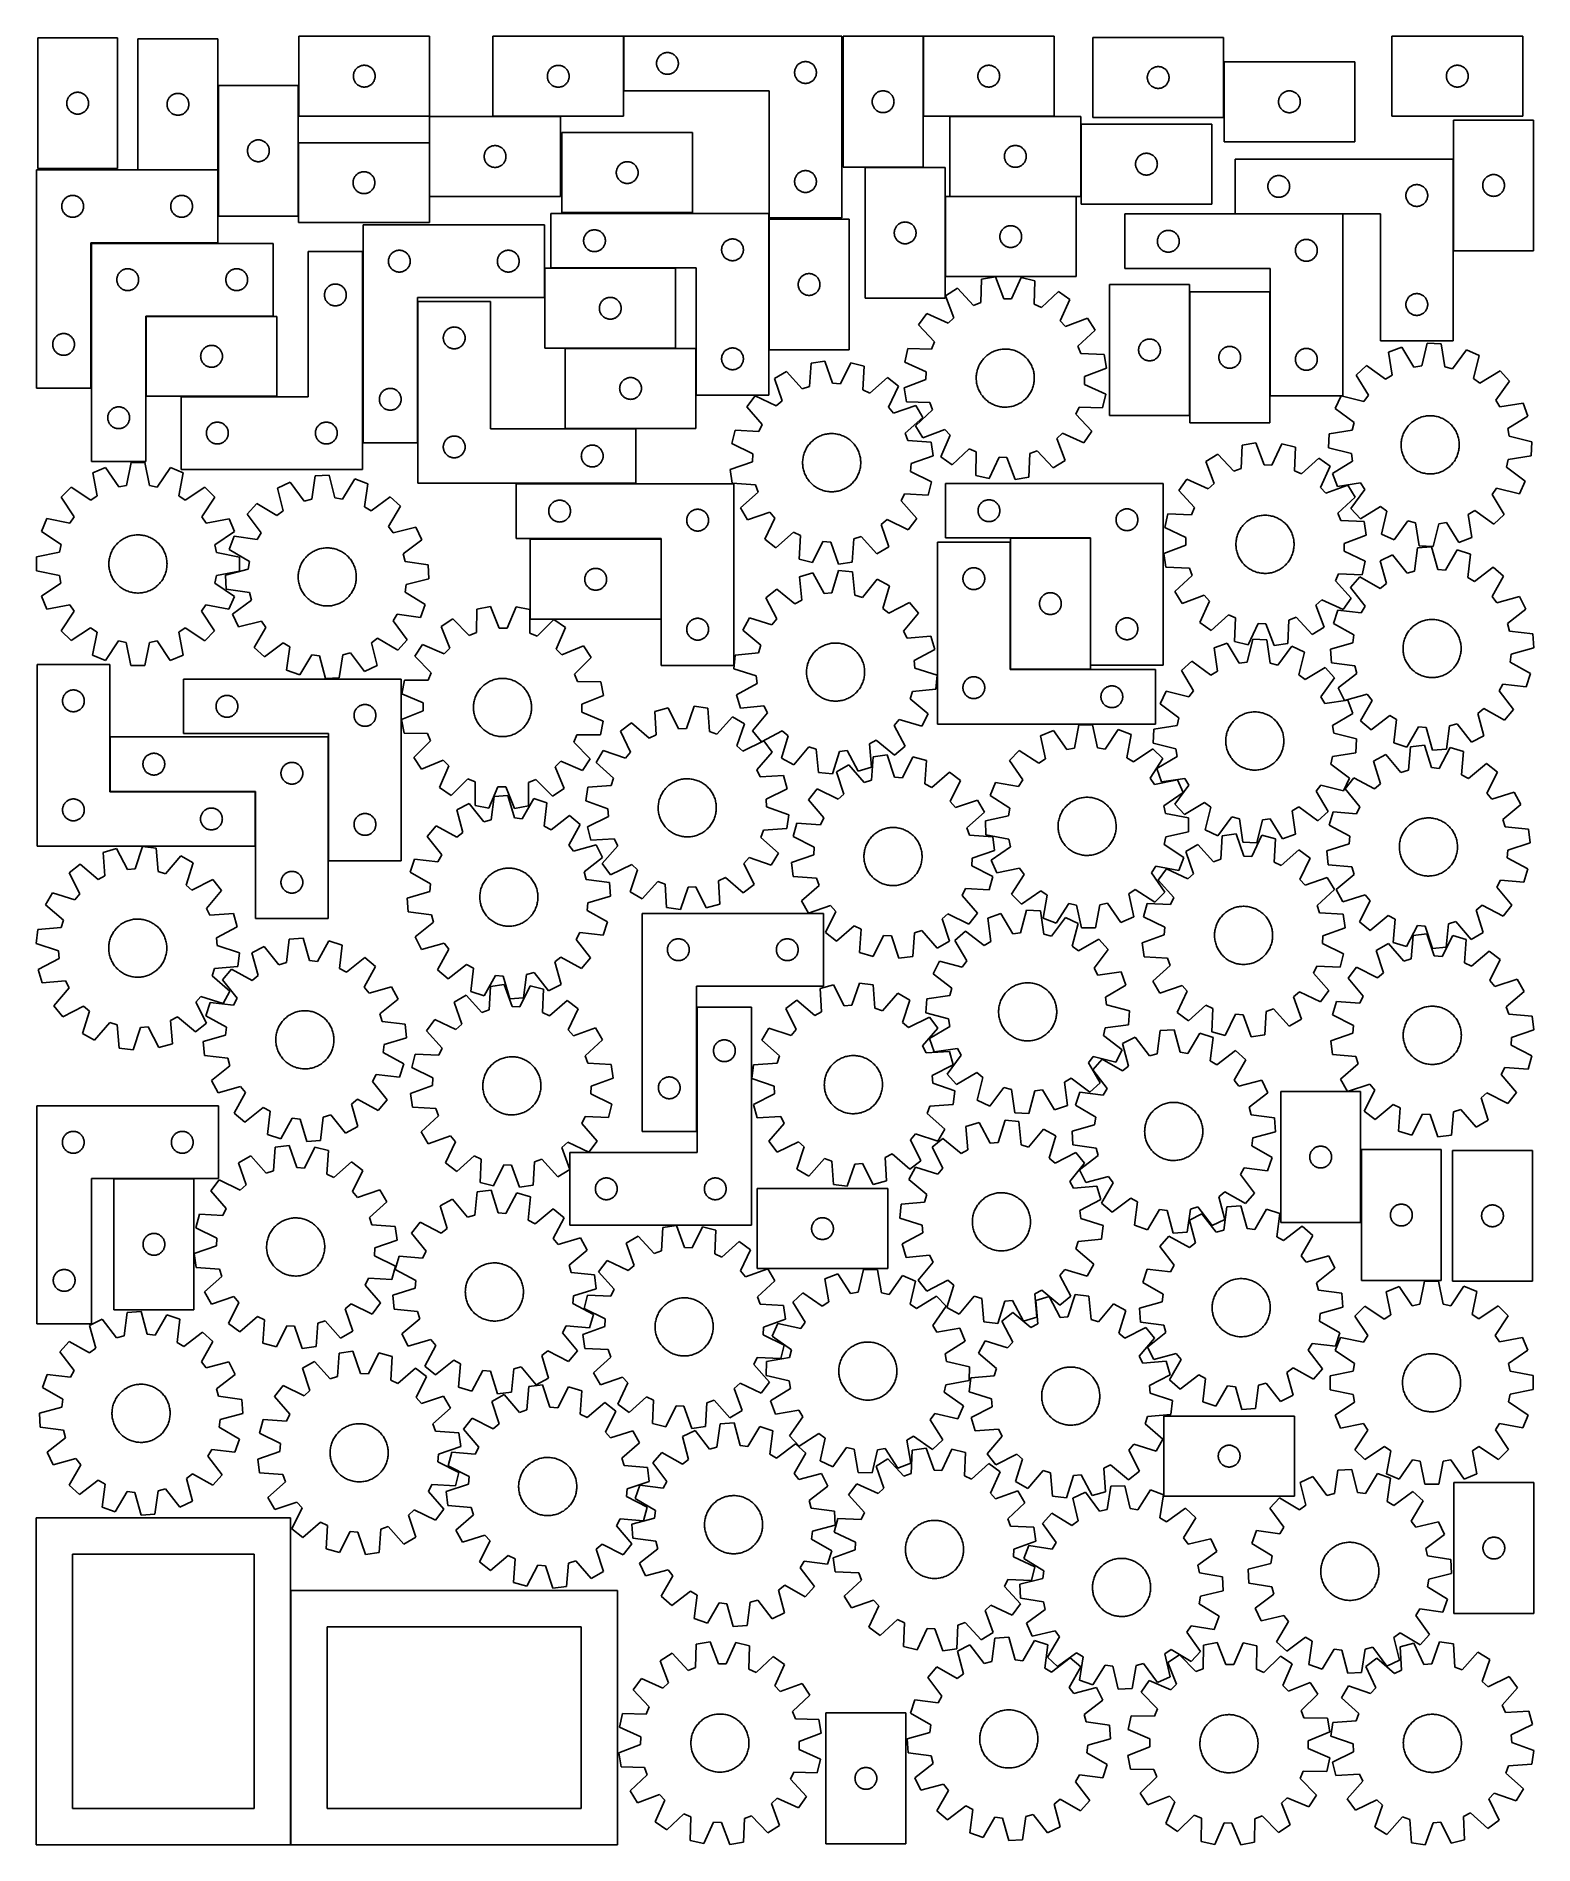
# Model space of a CAD drawing. Header units: millimetres. Extents: x 7 to 1243, y 7 to 1500.
import ezdxf

# ---------------------------------------------------------------- set-up
doc = ezdxf.new("R2010")
doc.units = ezdxf.units.MM
doc.layers.add('CUT', color=7, linetype='CONTINUOUS', true_color=0x000000)

msp = doc.modelspace()

# ---------------------------------------------------------------- linework, layer by layer
at = {"layer": 'CUT'}
for p, q in [((73.795956, 1498.401676), (7.795956, 1498.401676)), ((7.795956, 1498.401676), (7.795956, 1390.401676)), ((73.795956, 1390.401676), (73.795956, 1498.401676)), ((156.61102, 1497.508365), (90.61102, 1497.508365)), ((90.61102, 1497.508365), (90.61102, 1389.508365)), ((156.61102, 1389.508365), (156.61102, 1497.508365)), ((331.482295, 1499.720526), (223.482295, 1499.720526)), ((223.482295, 1499.720526), (223.482295, 1433.720526)), ((331.482295, 1433.720526), (331.482295, 1499.720526)), ((491.707698, 1499.620184), (383.707698, 1499.620184)), ((383.707698, 1499.620184), (383.707698, 1433.620184)), ((491.707698, 1433.620184), (491.707698, 1499.620184)), ((671.92248, 1499.732245), (491.92248, 1499.732245)), ((491.92248, 1499.732245), (491.92248, 1454.732245)), ((671.92248, 1349.732245), (671.92248, 1499.732245)), ((673.021782, 1499.621399), (673.021782, 1391.621399)), ((739.021782, 1499.621399), (673.021782, 1499.621399)), ((739.021782, 1391.621399), (739.021782, 1499.621399)), ((847.296504, 1499.733953), (739.296504, 1499.733953)), ((739.296504, 1499.733953), (739.296504, 1433.733953)), ((847.296504, 1433.733953), (847.296504, 1499.733953)), ((987.218562, 1498.608709), (879.218562, 1498.608709)), ((879.218562, 1498.608709), (879.218562, 1432.608709)), ((987.218562, 1432.608709), (987.218562, 1498.608709)), ((1234.266418, 1499.720281), (1126.266418, 1499.720281)), ((1126.266418, 1499.720281), (1126.266418, 1433.720281)), ((1234.266418, 1433.720281), (1234.266418, 1499.720281)), ((518.941749, 1477.820873), (518.999476, 1478.40698)), ((518.999476, 1478.40698), (519.095412, 1478.988058)), ((519.095412, 1478.988058), (519.229147, 1479.561616)), ((519.229147, 1479.561616), (519.400109, 1480.1252)), ((519.400109, 1480.1252), (519.607564, 1480.676396)), ((519.607564, 1480.676396), (519.850625, 1481.212843)), ((519.850625, 1481.212843), (520.128251, 1481.732245)), ((520.128251, 1481.732245), (520.439253, 1482.232377)), ((520.439253, 1482.232377), (520.7823, 1482.711098)), ((520.7823, 1482.711098), (521.155921, 1483.166357)), ((521.155921, 1483.166357), (521.558519, 1483.596206)), ((521.558519, 1483.596206), (521.988367, 1483.998803)), ((521.988367, 1483.998803), (522.443627, 1484.372425)), ((522.443627, 1484.372425), (522.922348, 1484.715471)), ((522.922348, 1484.715471), (523.42248, 1485.026473)), ((523.42248, 1485.026473), (523.941882, 1485.304099)), ((523.941882, 1485.304099), (524.478329, 1485.547161)), ((524.478329, 1485.547161), (525.029525, 1485.754616)), ((525.029525, 1485.754616), (525.593108, 1485.925577)), ((525.593108, 1485.925577), (526.166667, 1486.059312)), ((526.166667, 1486.059312), (526.747744, 1486.155248)), ((526.747744, 1486.155248), (527.333852, 1486.212975)), ((527.333852, 1486.212975), (527.92248, 1486.232245)), ((527.92248, 1486.232245), (528.511108, 1486.212975)), ((528.511108, 1486.212975), (529.097215, 1486.155248)), ((529.097215, 1486.155248), (529.678293, 1486.059312)), ((529.678293, 1486.059312), (530.251851, 1485.925577)), ((530.251851, 1485.925577), (530.815435, 1485.754616)), ((530.815435, 1485.754616), (531.366631, 1485.547161)), ((531.366631, 1485.547161), (531.903078, 1485.304099)), ((531.903078, 1485.304099), (532.42248, 1485.026473)), ((532.42248, 1485.026473), (532.922612, 1484.715471)), ((532.922612, 1484.715471), (533.401333, 1484.372425)), ((533.401333, 1484.372425), (533.856592, 1483.998803)), ((533.856592, 1483.998803), (534.286441, 1483.596206)), ((534.286441, 1483.596206), (534.689038, 1483.166357)), ((534.689038, 1483.166357), (535.06266, 1482.711098)), ((535.06266, 1482.711098), (535.405706, 1482.232377)), ((535.405706, 1482.232377), (535.716708, 1481.732245)), ((535.716708, 1481.732245), (535.994334, 1481.212843)), ((535.994334, 1481.212843), (536.237396, 1480.676396)), ((536.237396, 1480.676396), (536.444851, 1480.1252)), ((536.444851, 1480.1252), (536.615812, 1479.561616)), ((536.615812, 1479.561616), (536.749547, 1478.988058)), ((536.749547, 1478.988058), (536.845484, 1478.40698)), ((536.845484, 1478.40698), (536.90321, 1477.820873)), ((639.029525, 1478.254616), (639.593108, 1478.425577)), ((639.593108, 1478.425577), (640.166667, 1478.559312)), ((640.166667, 1478.559312), (640.747744, 1478.655248)), ((640.747744, 1478.655248), (641.333852, 1478.712975)), ((641.333852, 1478.712975), (641.92248, 1478.732245)), ((641.92248, 1478.732245), (642.511108, 1478.712975)), ((642.511108, 1478.712975), (643.097215, 1478.655248)), ((643.097215, 1478.655248), (643.678293, 1478.559312)), ((643.678293, 1478.559312), (644.251851, 1478.425577)), ((644.251851, 1478.425577), (644.815435, 1478.254616)), ((1095.584315, 1478.553289), (987.584315, 1478.553289)), ((987.584315, 1478.553289), (987.584315, 1412.553289)), ((1095.584315, 1412.553289), (1095.584315, 1478.553289)), ((268.482295, 1466.720526), (268.501565, 1467.309154)), ((268.501565, 1466.131897), (268.482295, 1466.720526)), ((268.501565, 1467.309154), (268.559291, 1467.895261)), ((268.559291, 1465.54579), (268.501565, 1466.131897)), ((268.559291, 1467.895261), (268.655228, 1468.476338)), ((268.655228, 1464.964713), (268.559291, 1465.54579)), ((268.655228, 1468.476338), (268.788963, 1469.049897)), ((268.788963, 1464.391154), (268.655228, 1464.964713)), ((268.788963, 1469.049897), (268.959924, 1469.613481)), ((268.959924, 1463.82757), (268.788963, 1464.391154)), ((268.959924, 1469.613481), (269.167379, 1470.164676)), ((269.167379, 1463.276375), (268.959924, 1463.82757)), ((269.167379, 1470.164676), (269.410441, 1470.701124)), ((269.410441, 1470.701124), (269.688067, 1471.220526)), ((269.688067, 1471.220526), (269.999069, 1471.720658)), ((269.999069, 1471.720658), (270.342115, 1472.199378)), ((270.342115, 1472.199378), (270.715737, 1472.654638)), ((270.715737, 1472.654638), (271.118334, 1473.084487)), ((271.118334, 1473.084487), (271.548183, 1473.487084)), ((271.548183, 1473.487084), (272.003442, 1473.860706)), ((272.003442, 1473.860706), (272.482163, 1474.203752)), ((272.482163, 1474.203752), (272.982295, 1474.514754)), ((272.982295, 1474.514754), (273.501697, 1474.79238)), ((273.501697, 1474.79238), (274.038144, 1475.035441)), ((274.038144, 1475.035441), (274.58934, 1475.242897)), ((274.58934, 1475.242897), (275.152924, 1475.413858)), ((275.152924, 1475.413858), (275.726482, 1475.547593)), ((275.726482, 1475.547593), (276.307559, 1475.643529)), ((276.307559, 1475.643529), (276.893667, 1475.701256)), ((276.893667, 1475.701256), (277.482295, 1475.720526)), ((277.482295, 1475.720526), (278.070923, 1475.701256)), ((278.070923, 1475.701256), (278.657031, 1475.643529)), ((278.657031, 1475.643529), (279.238108, 1475.547593)), ((279.238108, 1475.547593), (279.811667, 1475.413858)), ((279.811667, 1475.413858), (280.37525, 1475.242897)), ((280.37525, 1475.242897), (280.926446, 1475.035441)), ((280.926446, 1475.035441), (281.462893, 1474.79238)), ((281.462893, 1474.79238), (281.982295, 1474.514754)), ((281.982295, 1474.514754), (282.482427, 1474.203752)), ((282.482427, 1474.203752), (282.961148, 1473.860706)), ((282.961148, 1473.860706), (283.416408, 1473.487084)), ((283.416408, 1473.487084), (283.846256, 1473.084487)), ((283.846256, 1473.084487), (284.248853, 1472.654638)), ((284.248853, 1472.654638), (284.622475, 1472.199378)), ((284.622475, 1472.199378), (284.965522, 1471.720658)), ((284.965522, 1471.720658), (285.276524, 1471.220526)), ((285.276524, 1471.220526), (285.55415, 1470.701124)), ((285.55415, 1470.701124), (285.797211, 1470.164676)), ((285.797211, 1470.164676), (286.004666, 1469.613481)), ((286.004666, 1463.82757), (285.797211, 1463.276375)), ((286.004666, 1469.613481), (286.175628, 1469.049897)), ((286.175628, 1464.391154), (286.004666, 1463.82757)), ((286.175628, 1469.049897), (286.309363, 1468.476338)), ((286.309363, 1464.964713), (286.175628, 1464.391154)), ((286.309363, 1468.476338), (286.405299, 1467.895261)), ((286.405299, 1465.54579), (286.309363, 1464.964713)), ((286.405299, 1467.895261), (286.463025, 1467.309154)), ((286.463025, 1466.131897), (286.405299, 1465.54579)), ((286.463025, 1467.309154), (286.482295, 1466.720526)), ((286.482295, 1466.720526), (286.463025, 1466.131897)), ((428.707698, 1466.620184), (428.726968, 1467.208812)), ((428.726968, 1466.031556), (428.707698, 1466.620184)), ((428.726968, 1467.208812), (428.784694, 1467.794919)), ((428.784694, 1465.445448), (428.726968, 1466.031556)), ((428.784694, 1467.794919), (428.88063, 1468.375997)), ((428.88063, 1464.864371), (428.784694, 1465.445448)), ((428.88063, 1468.375997), (429.014366, 1468.949555)), ((429.014366, 1464.290812), (428.88063, 1464.864371)), ((429.014366, 1468.949555), (429.185327, 1469.513139)), ((429.185327, 1463.727229), (429.014366, 1464.290812)), ((429.185327, 1469.513139), (429.392782, 1470.064335)), ((429.392782, 1463.176033), (429.185327, 1463.727229)), ((429.392782, 1470.064335), (429.635843, 1470.600782)), ((429.635843, 1470.600782), (429.913469, 1471.120184)), ((429.913469, 1471.120184), (430.224472, 1471.620316)), ((430.224472, 1471.620316), (430.567518, 1472.099037)), ((430.567518, 1472.099037), (430.94114, 1472.554296)), ((430.94114, 1472.554296), (431.343737, 1472.984145)), ((431.343737, 1472.984145), (431.773586, 1473.386742)), ((431.773586, 1473.386742), (432.228845, 1473.760364)), ((432.228845, 1473.760364), (432.707566, 1474.10341)), ((432.707566, 1474.10341), (433.207698, 1474.414412)), ((433.207698, 1474.414412), (433.7271, 1474.692038)), ((433.7271, 1474.692038), (434.263547, 1474.9351)), ((434.263547, 1474.9351), (434.814743, 1475.142555)), ((434.814743, 1475.142555), (435.378327, 1475.313516)), ((435.378327, 1475.313516), (435.951885, 1475.447251)), ((435.951885, 1475.447251), (436.532962, 1475.543188)), ((436.532962, 1475.543188), (437.11907, 1475.600914)), ((437.11907, 1475.600914), (437.707698, 1475.620184)), ((437.707698, 1475.620184), (438.296326, 1475.600914)), ((438.296326, 1475.600914), (438.882434, 1475.543188)), ((438.882434, 1475.543188), (439.463511, 1475.447251)), ((439.463511, 1475.447251), (440.037069, 1475.313516)), ((440.037069, 1475.313516), (440.600653, 1475.142555)), ((440.600653, 1475.142555), (441.151849, 1474.9351)), ((441.151849, 1474.9351), (441.688296, 1474.692038)), ((441.688296, 1474.692038), (442.207698, 1474.414412)), ((442.207698, 1474.414412), (442.70783, 1474.10341)), ((442.70783, 1474.10341), (443.186551, 1473.760364)), ((443.186551, 1473.760364), (443.64181, 1473.386742)), ((443.64181, 1473.386742), (444.071659, 1472.984145)), ((444.071659, 1472.984145), (444.474256, 1472.554296)), ((444.474256, 1472.554296), (444.847878, 1472.099037)), ((444.847878, 1472.099037), (445.190925, 1471.620316)), ((445.190925, 1471.620316), (445.501927, 1471.120184)), ((445.501927, 1471.120184), (445.779553, 1470.600782)), ((445.779553, 1470.600782), (446.022614, 1470.064335)), ((446.022614, 1470.064335), (446.230069, 1469.513139)), ((446.230069, 1463.727229), (446.022614, 1463.176033)), ((446.230069, 1469.513139), (446.40103, 1468.949555)), ((446.40103, 1464.290812), (446.230069, 1463.727229)), ((446.40103, 1468.949555), (446.534766, 1468.375997)), ((446.534766, 1464.864371), (446.40103, 1464.290812)), ((446.534766, 1468.375997), (446.630702, 1467.794919)), ((446.630702, 1465.445448), (446.534766, 1464.864371)), ((446.630702, 1467.794919), (446.688428, 1467.208812)), ((446.688428, 1466.031556), (446.630702, 1465.445448)), ((446.688428, 1467.208812), (446.707698, 1466.620184)), ((446.707698, 1466.620184), (446.688428, 1466.031556)), ((518.92248, 1477.232245), (518.941749, 1477.820873)), ((518.941749, 1476.643617), (518.92248, 1477.232245)), ((518.999476, 1476.057509), (518.941749, 1476.643617)), ((519.095412, 1475.476432), (518.999476, 1476.057509)), ((519.229147, 1474.902873), (519.095412, 1475.476432)), ((519.400109, 1474.33929), (519.229147, 1474.902873)), ((519.607564, 1473.788094), (519.400109, 1474.33929)), ((519.850625, 1473.251647), (519.607564, 1473.788094)), ((520.128251, 1472.732245), (519.850625, 1473.251647)), ((520.439253, 1472.232113), (520.128251, 1472.732245)), ((520.7823, 1471.753392), (520.439253, 1472.232113)), ((521.155921, 1471.298132), (520.7823, 1471.753392)), ((521.558519, 1470.868284), (521.155921, 1471.298132)), ((521.988367, 1470.465686), (521.558519, 1470.868284)), ((522.443627, 1470.092065), (521.988367, 1470.465686)), ((522.922348, 1469.749018), (522.443627, 1470.092065)), ((523.42248, 1469.438016), (522.922348, 1469.749018)), ((523.941882, 1469.16039), (523.42248, 1469.438016)), ((524.478329, 1468.917329), (523.941882, 1469.16039)), ((525.029525, 1468.709874), (524.478329, 1468.917329)), ((525.593108, 1468.538912), (525.029525, 1468.709874)), ((526.166667, 1468.405177), (525.593108, 1468.538912)), ((526.747744, 1468.309241), (526.166667, 1468.405177)), ((527.333852, 1468.251514), (526.747744, 1468.309241)), ((527.92248, 1468.232245), (527.333852, 1468.251514)), ((528.511108, 1468.251514), (527.92248, 1468.232245)), ((529.097215, 1468.309241), (528.511108, 1468.251514)), ((529.678293, 1468.405177), (529.097215, 1468.309241)), ((530.251851, 1468.538912), (529.678293, 1468.405177)), ((530.815435, 1468.709874), (530.251851, 1468.538912)), ((531.366631, 1468.917329), (530.815435, 1468.709874)), ((531.903078, 1469.16039), (531.366631, 1468.917329)), ((532.42248, 1469.438016), (531.903078, 1469.16039)), ((532.922612, 1469.749018), (532.42248, 1469.438016)), ((533.401333, 1470.092065), (532.922612, 1469.749018)), ((533.856592, 1470.465686), (533.401333, 1470.092065)), ((534.286441, 1470.868284), (533.856592, 1470.465686)), ((534.689038, 1471.298132), (534.286441, 1470.868284)), ((535.06266, 1471.753392), (534.689038, 1471.298132)), ((535.405706, 1472.232113), (535.06266, 1471.753392)), ((535.716708, 1472.732245), (535.405706, 1472.232113)), ((535.994334, 1473.251647), (535.716708, 1472.732245)), ((536.237396, 1473.788094), (535.994334, 1473.251647)), ((536.444851, 1474.33929), (536.237396, 1473.788094)), ((536.615812, 1474.902873), (536.444851, 1474.33929)), ((536.749547, 1475.476432), (536.615812, 1474.902873)), ((536.845484, 1476.057509), (536.749547, 1475.476432)), ((536.90321, 1476.643617), (536.845484, 1476.057509)), ((536.90321, 1477.820873), (536.92248, 1477.232245)), ((536.92248, 1477.232245), (536.90321, 1476.643617)), ((632.92248, 1469.732245), (632.941749, 1470.320873)), ((632.941749, 1469.143617), (632.92248, 1469.732245)), ((632.941749, 1470.320873), (632.999476, 1470.90698)), ((632.999476, 1468.557509), (632.941749, 1469.143617)), ((632.999476, 1470.90698), (633.095412, 1471.488058)), ((633.095412, 1467.976432), (632.999476, 1468.557509)), ((633.095412, 1471.488058), (633.229147, 1472.061616)), ((633.229147, 1467.402873), (633.095412, 1467.976432)), ((633.229147, 1472.061616), (633.400109, 1472.6252)), ((633.400109, 1466.83929), (633.229147, 1467.402873)), ((633.400109, 1472.6252), (633.607564, 1473.176396)), ((633.607564, 1466.288094), (633.400109, 1466.83929)), ((633.607564, 1473.176396), (633.850625, 1473.712843)), ((633.850625, 1465.751647), (633.607564, 1466.288094)), ((633.850625, 1473.712843), (634.128251, 1474.232245)), ((634.128251, 1465.232245), (633.850625, 1465.751647)), ((634.128251, 1474.232245), (634.439253, 1474.732377)), ((634.439253, 1464.732113), (634.128251, 1465.232245)), ((634.439253, 1474.732377), (634.7823, 1475.211098)), ((634.7823, 1464.253392), (634.439253, 1464.732113)), ((634.7823, 1475.211098), (635.155921, 1475.666357)), ((635.155921, 1463.798132), (634.7823, 1464.253392)), ((635.155921, 1475.666357), (635.558519, 1476.096206)), ((635.558519, 1463.368284), (635.155921, 1463.798132)), ((635.558519, 1476.096206), (635.988367, 1476.498803)), ((635.988367, 1462.965686), (635.558519, 1463.368284)), ((635.988367, 1476.498803), (636.443627, 1476.872425)), ((636.443627, 1476.872425), (636.922348, 1477.215471)), ((636.922348, 1477.215471), (637.42248, 1477.526473)), ((637.42248, 1477.526473), (637.941882, 1477.804099)), ((637.941882, 1477.804099), (638.478329, 1478.047161)), ((638.478329, 1478.047161), (639.029525, 1478.254616)), ((644.815435, 1478.254616), (645.366631, 1478.047161)), ((645.366631, 1478.047161), (645.903078, 1477.804099)), ((645.903078, 1477.804099), (646.42248, 1477.526473)), ((646.42248, 1477.526473), (646.922612, 1477.215471)), ((646.922612, 1477.215471), (647.401333, 1476.872425)), ((647.401333, 1476.872425), (647.856592, 1476.498803)), ((647.856592, 1476.498803), (648.286441, 1476.096206)), ((648.286441, 1463.368284), (647.856592, 1462.965686)), ((648.286441, 1476.096206), (648.689038, 1475.666357)), ((648.689038, 1463.798132), (648.286441, 1463.368284)), ((648.689038, 1475.666357), (649.06266, 1475.211098)), ((649.06266, 1464.253392), (648.689038, 1463.798132)), ((649.06266, 1475.211098), (649.405706, 1474.732377)), ((649.405706, 1464.732113), (649.06266, 1464.253392)), ((649.405706, 1474.732377), (649.716708, 1474.232245)), ((649.716708, 1465.232245), (649.405706, 1464.732113)), ((649.716708, 1474.232245), (649.994334, 1473.712843)), ((649.994334, 1465.751647), (649.716708, 1465.232245)), ((649.994334, 1473.712843), (650.237396, 1473.176396)), ((650.237396, 1466.288094), (649.994334, 1465.751647)), ((650.237396, 1473.176396), (650.444851, 1472.6252)), ((650.444851, 1466.83929), (650.237396, 1466.288094)), ((650.444851, 1472.6252), (650.615812, 1472.061616)), ((650.615812, 1467.402873), (650.444851, 1466.83929)), ((650.615812, 1472.061616), (650.749547, 1471.488058)), ((650.749547, 1467.976432), (650.615812, 1467.402873)), ((650.749547, 1471.488058), (650.845484, 1470.90698)), ((650.845484, 1468.557509), (650.749547, 1467.976432)), ((650.845484, 1470.90698), (650.90321, 1470.320873)), ((650.90321, 1469.143617), (650.845484, 1468.557509)), ((650.90321, 1470.320873), (650.92248, 1469.732245)), ((650.92248, 1469.732245), (650.90321, 1469.143617)), ((784.296504, 1466.733953), (784.315774, 1467.322581)), ((784.315774, 1466.145325), (784.296504, 1466.733953)), ((784.315774, 1467.322581), (784.3735, 1467.908689)), ((784.3735, 1465.559218), (784.315774, 1466.145325)), ((784.3735, 1467.908689), (784.469437, 1468.489766)), ((784.469437, 1464.97814), (784.3735, 1465.559218)), ((784.469437, 1468.489766), (784.603172, 1469.063325)), ((784.603172, 1464.404582), (784.469437, 1464.97814)), ((784.603172, 1469.063325), (784.774133, 1469.626908)), ((784.774133, 1463.840998), (784.603172, 1464.404582)), ((784.774133, 1469.626908), (784.981588, 1470.178104)), ((784.981588, 1463.289802), (784.774133, 1463.840998)), ((784.981588, 1470.178104), (785.224649, 1470.714552)), ((785.224649, 1470.714552), (785.502276, 1471.233953)), ((785.502276, 1471.233953), (785.813278, 1471.734085)), ((785.813278, 1471.734085), (786.156324, 1472.212806)), ((786.156324, 1472.212806), (786.529946, 1472.668066)), ((786.529946, 1472.668066), (786.932543, 1473.097914)), ((786.932543, 1473.097914), (787.362392, 1473.500512)), ((787.362392, 1473.500512), (787.817651, 1473.874133)), ((787.817651, 1473.874133), (788.296372, 1474.21718)), ((788.296372, 1474.21718), (788.796504, 1474.528182)), ((788.796504, 1474.528182), (789.315906, 1474.805808)), ((789.315906, 1474.805808), (789.852353, 1475.048869)), ((789.852353, 1475.048869), (790.403549, 1475.256324)), ((790.403549, 1475.256324), (790.967133, 1475.427286)), ((790.967133, 1475.427286), (791.540691, 1475.561021)), ((791.540691, 1475.561021), (792.121768, 1475.656957)), ((792.121768, 1475.656957), (792.707876, 1475.714684)), ((792.707876, 1475.714684), (793.296504, 1475.733953)), ((793.296504, 1475.733953), (793.885132, 1475.714684)), ((793.885132, 1475.714684), (794.47124, 1475.656957)), ((794.47124, 1475.656957), (795.052317, 1475.561021)), ((795.052317, 1475.561021), (795.625876, 1475.427286)), ((795.625876, 1475.427286), (796.189459, 1475.256324)), ((796.189459, 1475.256324), (796.740655, 1475.048869)), ((796.740655, 1475.048869), (797.277102, 1474.805808)), ((797.277102, 1474.805808), (797.796504, 1474.528182)), ((797.796504, 1474.528182), (798.296636, 1474.21718)), ((798.296636, 1474.21718), (798.775357, 1473.874133)), ((798.775357, 1473.874133), (799.230617, 1473.500512)), ((799.230617, 1473.500512), (799.660465, 1473.097914)), ((799.660465, 1473.097914), (800.063062, 1472.668066)), ((800.063062, 1472.668066), (800.436684, 1472.212806)), ((800.436684, 1472.212806), (800.779731, 1471.734085)), ((800.779731, 1471.734085), (801.090733, 1471.233953)), ((801.090733, 1471.233953), (801.368359, 1470.714552)), ((801.368359, 1470.714552), (801.61142, 1470.178104)), ((801.61142, 1470.178104), (801.818875, 1469.626908)), ((801.818875, 1463.840998), (801.61142, 1463.289802)), ((801.818875, 1469.626908), (801.989837, 1469.063325)), ((801.989837, 1464.404582), (801.818875, 1463.840998)), ((801.989837, 1469.063325), (802.123572, 1468.489766)), ((802.123572, 1464.97814), (801.989837, 1464.404582)), ((802.123572, 1468.489766), (802.219508, 1467.908689)), ((802.219508, 1465.559218), (802.123572, 1464.97814)), ((802.219508, 1467.908689), (802.277234, 1467.322581)), ((802.277234, 1466.145325), (802.219508, 1465.559218)), ((802.277234, 1467.322581), (802.296504, 1466.733953)), ((802.296504, 1466.733953), (802.277234, 1466.145325)), ((924.218562, 1465.608709), (924.237832, 1466.197337)), ((924.237832, 1465.020081), (924.218562, 1465.608709)), ((924.237832, 1466.197337), (924.295559, 1466.783445)), ((924.295559, 1464.433973), (924.237832, 1465.020081)), ((924.295559, 1466.783445), (924.391495, 1467.364522)), ((924.391495, 1463.852896), (924.295559, 1464.433973)), ((924.391495, 1467.364522), (924.52523, 1467.938081)), ((924.52523, 1463.279338), (924.391495, 1463.852896)), ((924.52523, 1467.938081), (924.696191, 1468.501664)), ((924.696191, 1468.501664), (924.903646, 1469.05286)), ((924.903646, 1469.05286), (925.146708, 1469.589307)), ((925.146708, 1469.589307), (925.424334, 1470.108709)), ((925.424334, 1470.108709), (925.735336, 1470.608841)), ((925.735336, 1470.608841), (926.078382, 1471.087562)), ((926.078382, 1471.087562), (926.452004, 1471.542821)), ((926.452004, 1471.542821), (926.854601, 1471.97267)), ((926.854601, 1471.97267), (927.28445, 1472.375267)), ((927.28445, 1472.375267), (927.739709, 1472.748889)), ((927.739709, 1472.748889), (928.21843, 1473.091936)), ((928.21843, 1473.091936), (928.718562, 1473.402938)), ((928.718562, 1473.402938), (929.237964, 1473.680564)), ((929.237964, 1473.680564), (929.774411, 1473.923625)), ((929.774411, 1473.923625), (930.325607, 1474.13108)), ((930.325607, 1474.13108), (930.889191, 1474.302042)), ((930.889191, 1474.302042), (931.462749, 1474.435777)), ((931.462749, 1474.435777), (932.043827, 1474.531713)), ((932.043827, 1474.531713), (932.629934, 1474.589439)), ((932.629934, 1474.589439), (933.218562, 1474.608709)), ((933.218562, 1474.608709), (933.80719, 1474.589439)), ((933.80719, 1474.589439), (934.393298, 1474.531713)), ((934.393298, 1474.531713), (934.974375, 1474.435777)), ((934.974375, 1474.435777), (935.547934, 1474.302042)), ((935.547934, 1474.302042), (936.111517, 1474.13108)), ((936.111517, 1474.13108), (936.662713, 1473.923625)), ((936.662713, 1473.923625), (937.19916, 1473.680564)), ((937.19916, 1473.680564), (937.718562, 1473.402938)), ((937.718562, 1473.402938), (938.218694, 1473.091936)), ((938.218694, 1473.091936), (938.697415, 1472.748889)), ((938.697415, 1472.748889), (939.152675, 1472.375267)), ((939.152675, 1472.375267), (939.582523, 1471.97267)), ((939.582523, 1471.97267), (939.985121, 1471.542821)), ((939.985121, 1471.542821), (940.358742, 1471.087562)), ((940.358742, 1471.087562), (940.701789, 1470.608841)), ((940.701789, 1470.608841), (941.012791, 1470.108709)), ((941.012791, 1470.108709), (941.290417, 1469.589307)), ((941.290417, 1469.589307), (941.533478, 1469.05286)), ((941.533478, 1469.05286), (941.740933, 1468.501664)), ((941.740933, 1468.501664), (941.911895, 1467.938081)), ((941.911895, 1467.938081), (942.04563, 1467.364522)), ((942.04563, 1463.852896), (941.911895, 1463.279338)), ((942.04563, 1467.364522), (942.141566, 1466.783445)), ((942.141566, 1464.433973), (942.04563, 1463.852896)), ((942.141566, 1466.783445), (942.199293, 1466.197337)), ((942.199293, 1465.020081), (942.141566, 1464.433973)), ((942.199293, 1466.197337), (942.218562, 1465.608709)), ((942.218562, 1465.608709), (942.199293, 1465.020081)), ((1171.266418, 1466.720281), (1171.285687, 1467.30891)), ((1171.285687, 1466.131653), (1171.266418, 1466.720281)), ((1171.285687, 1467.30891), (1171.343414, 1467.895017)), ((1171.343414, 1465.545546), (1171.285687, 1466.131653)), ((1171.343414, 1467.895017), (1171.43935, 1468.476094)), ((1171.43935, 1464.964469), (1171.343414, 1465.545546)), ((1171.43935, 1468.476094), (1171.573085, 1469.049653)), ((1171.573085, 1464.39091), (1171.43935, 1464.964469)), ((1171.573085, 1469.049653), (1171.744046, 1469.613237)), ((1171.744046, 1463.827326), (1171.573085, 1464.39091)), ((1171.744046, 1469.613237), (1171.951502, 1470.164432)), ((1171.951502, 1463.276131), (1171.744046, 1463.827326)), ((1171.951502, 1470.164432), (1172.194563, 1470.70088)), ((1172.194563, 1470.70088), (1172.472189, 1471.220281)), ((1172.472189, 1471.220281), (1172.783191, 1471.720414)), ((1172.783191, 1471.720414), (1173.126238, 1472.199134)), ((1173.126238, 1472.199134), (1173.499859, 1472.654394)), ((1173.499859, 1472.654394), (1173.902457, 1473.084242)), ((1173.902457, 1473.084242), (1174.332305, 1473.48684)), ((1174.332305, 1473.48684), (1174.787565, 1473.860461)), ((1174.787565, 1473.860461), (1175.266286, 1474.203508)), ((1175.266286, 1474.203508), (1175.766418, 1474.51451)), ((1175.766418, 1474.51451), (1176.285819, 1474.792136)), ((1176.285819, 1474.792136), (1176.822267, 1475.035197)), ((1176.822267, 1475.035197), (1177.373462, 1475.242653)), ((1177.373462, 1475.242653), (1177.937046, 1475.413614)), ((1177.937046, 1475.413614), (1178.510605, 1475.547349)), ((1178.510605, 1475.547349), (1179.091682, 1475.643285)), ((1179.091682, 1475.643285), (1179.677789, 1475.701012)), ((1179.677789, 1475.701012), (1180.266418, 1475.720281)), ((1180.266418, 1475.720281), (1180.855046, 1475.701012)), ((1180.855046, 1475.701012), (1181.441153, 1475.643285)), ((1181.441153, 1475.643285), (1182.022231, 1475.547349)), ((1182.022231, 1475.547349), (1182.595789, 1475.413614)), ((1182.595789, 1475.413614), (1183.159373, 1475.242653)), ((1183.159373, 1475.242653), (1183.710569, 1475.035197)), ((1183.710569, 1475.035197), (1184.247016, 1474.792136)), ((1184.247016, 1474.792136), (1184.766418, 1474.51451)), ((1184.766418, 1474.51451), (1185.26655, 1474.203508)), ((1185.26655, 1474.203508), (1185.745271, 1473.860461)), ((1185.745271, 1473.860461), (1186.20053, 1473.48684)), ((1186.20053, 1473.48684), (1186.630379, 1473.084242)), ((1186.630379, 1473.084242), (1187.032976, 1472.654394)), ((1187.032976, 1472.654394), (1187.406598, 1472.199134)), ((1187.406598, 1472.199134), (1187.749644, 1471.720414)), ((1187.749644, 1471.720414), (1188.060646, 1471.220281)), ((1188.060646, 1471.220281), (1188.338272, 1470.70088)), ((1188.338272, 1470.70088), (1188.581333, 1470.164432)), ((1188.581333, 1470.164432), (1188.788789, 1469.613237)), ((1188.788789, 1463.827326), (1188.581333, 1463.276131)), ((1188.788789, 1469.613237), (1188.95975, 1469.049653)), ((1188.95975, 1464.39091), (1188.788789, 1463.827326)), ((1188.95975, 1469.049653), (1189.093485, 1468.476094)), ((1189.093485, 1464.964469), (1188.95975, 1464.39091)), ((1189.093485, 1468.476094), (1189.189421, 1467.895017)), ((1189.189421, 1465.545546), (1189.093485, 1464.964469)), ((1189.189421, 1467.895017), (1189.247148, 1467.30891)), ((1189.247148, 1466.131653), (1189.189421, 1465.545546)), ((1189.247148, 1467.30891), (1189.266418, 1466.720281)), ((1189.266418, 1466.720281), (1189.247148, 1466.131653)), ((32.724102, 1448.382274), (33.001728, 1448.901676)), ((33.001728, 1448.901676), (33.31273, 1449.401808)), ((33.31273, 1449.401808), (33.655776, 1449.880528)), ((33.655776, 1449.880528), (34.029398, 1450.335788)), ((34.029398, 1450.335788), (34.431995, 1450.765637)), ((34.431995, 1450.765637), (34.861844, 1451.168234)), ((34.861844, 1451.168234), (35.317103, 1451.541856)), ((35.317103, 1451.541856), (35.795824, 1451.884902)), ((35.795824, 1451.884902), (36.295956, 1452.195904)), ((36.295956, 1452.195904), (36.815358, 1452.47353)), ((36.815358, 1452.47353), (37.351805, 1452.716591)), ((37.351805, 1452.716591), (37.903001, 1452.924047)), ((37.903001, 1452.924047), (38.466585, 1453.095008)), ((38.466585, 1453.095008), (39.040143, 1453.228743)), ((39.040143, 1453.228743), (39.621221, 1453.324679)), ((39.621221, 1453.324679), (40.207328, 1453.382406)), ((40.207328, 1453.382406), (40.795956, 1453.401676)), ((40.795956, 1453.401676), (41.384584, 1453.382406)), ((41.384584, 1453.382406), (41.970692, 1453.324679)), ((41.970692, 1453.324679), (42.551769, 1453.228743)), ((42.551769, 1453.228743), (43.125328, 1453.095008)), ((43.125328, 1453.095008), (43.688911, 1452.924047)), ((43.688911, 1452.924047), (44.240107, 1452.716591)), ((44.240107, 1452.716591), (44.776555, 1452.47353)), ((44.776555, 1452.47353), (45.295956, 1452.195904)), ((45.295956, 1452.195904), (45.796088, 1451.884902)), ((45.796088, 1451.884902), (46.274809, 1451.541856)), ((46.274809, 1451.541856), (46.730069, 1451.168234)), ((46.730069, 1451.168234), (47.159917, 1450.765637)), ((47.159917, 1450.765637), (47.562515, 1450.335788)), ((47.562515, 1450.335788), (47.936136, 1449.880528)), ((47.936136, 1449.880528), (48.279183, 1449.401808)), ((48.279183, 1449.401808), (48.590185, 1448.901676)), ((48.590185, 1448.901676), (48.867811, 1448.382274)), ((115.816791, 1448.008365), (116.127793, 1448.508497)), ((116.127793, 1448.508497), (116.47084, 1448.987218)), ((116.47084, 1448.987218), (116.844462, 1449.442477)), ((116.844462, 1449.442477), (117.247059, 1449.872326)), ((117.247059, 1449.872326), (117.676907, 1450.274923)), ((117.676907, 1450.274923), (118.132167, 1450.648545)), ((118.132167, 1450.648545), (118.610888, 1450.991592)), ((118.610888, 1450.991592), (119.11102, 1451.302594)), ((119.11102, 1451.302594), (119.630422, 1451.58022)), ((119.630422, 1451.58022), (120.166869, 1451.823281)), ((120.166869, 1451.823281), (120.718065, 1452.030736)), ((120.718065, 1452.030736), (121.281648, 1452.201697)), ((121.281648, 1452.201697), (121.855207, 1452.335433)), ((121.855207, 1452.335433), (122.436284, 1452.431369)), ((122.436284, 1452.431369), (123.022392, 1452.489095)), ((123.022392, 1452.489095), (123.61102, 1452.508365)), ((123.61102, 1452.508365), (124.199648, 1452.489095)), ((124.199648, 1452.489095), (124.785755, 1452.431369)), ((124.785755, 1452.431369), (125.366833, 1452.335433)), ((125.366833, 1452.335433), (125.940391, 1452.201697)), ((125.940391, 1452.201697), (126.503975, 1452.030736)), ((126.503975, 1452.030736), (127.055171, 1451.823281)), ((127.055171, 1451.823281), (127.591618, 1451.58022)), ((127.591618, 1451.58022), (128.11102, 1451.302594)), ((128.11102, 1451.302594), (128.611152, 1450.991592)), ((128.611152, 1450.991592), (129.089873, 1450.648545)), ((129.089873, 1450.648545), (129.545132, 1450.274923)), ((129.545132, 1450.274923), (129.974981, 1449.872326)), ((129.974981, 1449.872326), (130.377578, 1449.442477)), ((130.377578, 1449.442477), (130.7512, 1448.987218)), ((130.7512, 1448.987218), (131.094246, 1448.508497)), ((131.094246, 1448.508497), (131.405248, 1448.008365)), ((223.031918, 1459.105777), (157.031918, 1459.105777)), ((157.031918, 1459.105777), (157.031918, 1351.105777)), ((223.031918, 1351.105777), (223.031918, 1459.105777)), ((269.410441, 1462.739927), (269.167379, 1463.276375)), ((269.688067, 1462.220526), (269.410441, 1462.739927)), ((269.999069, 1461.720393), (269.688067, 1462.220526)), ((270.342115, 1461.241673), (269.999069, 1461.720393)), ((270.715737, 1460.786413), (270.342115, 1461.241673)), ((271.118334, 1460.356565), (270.715737, 1460.786413)), ((271.548183, 1459.953967), (271.118334, 1460.356565)), ((272.003442, 1459.580345), (271.548183, 1459.953967)), ((272.482163, 1459.237299), (272.003442, 1459.580345)), ((272.982295, 1458.926297), (272.482163, 1459.237299)), ((273.501697, 1458.648671), (272.982295, 1458.926297)), ((274.038144, 1458.40561), (273.501697, 1458.648671)), ((274.58934, 1458.198154), (274.038144, 1458.40561)), ((275.152924, 1458.027193), (274.58934, 1458.198154)), ((275.726482, 1457.893458), (275.152924, 1458.027193)), ((276.307559, 1457.797522), (275.726482, 1457.893458)), ((276.893667, 1457.739795), (276.307559, 1457.797522)), ((277.482295, 1457.720526), (276.893667, 1457.739795)), ((278.070923, 1457.739795), (277.482295, 1457.720526)), ((278.657031, 1457.797522), (278.070923, 1457.739795)), ((279.238108, 1457.893458), (278.657031, 1457.797522)), ((279.811667, 1458.027193), (279.238108, 1457.893458)), ((280.37525, 1458.198154), (279.811667, 1458.027193)), ((280.926446, 1458.40561), (280.37525, 1458.198154)), ((281.462893, 1458.648671), (280.926446, 1458.40561)), ((281.982295, 1458.926297), (281.462893, 1458.648671)), ((282.482427, 1459.237299), (281.982295, 1458.926297)), ((282.961148, 1459.580345), (282.482427, 1459.237299)), ((283.416408, 1459.953967), (282.961148, 1459.580345)), ((283.846256, 1460.356565), (283.416408, 1459.953967)), ((284.248853, 1460.786413), (283.846256, 1460.356565)), ((284.622475, 1461.241673), (284.248853, 1460.786413)), ((284.965522, 1461.720393), (284.622475, 1461.241673)), ((285.276524, 1462.220526), (284.965522, 1461.720393)), ((285.55415, 1462.739927), (285.276524, 1462.220526)), ((285.797211, 1463.276375), (285.55415, 1462.739927)), ((429.635843, 1462.639586), (429.392782, 1463.176033)), ((429.913469, 1462.120184), (429.635843, 1462.639586)), ((430.224472, 1461.620052), (429.913469, 1462.120184)), ((430.567518, 1461.141331), (430.224472, 1461.620052)), ((430.94114, 1460.686071), (430.567518, 1461.141331)), ((431.343737, 1460.256223), (430.94114, 1460.686071)), ((431.773586, 1459.853625), (431.343737, 1460.256223)), ((432.228845, 1459.480004), (431.773586, 1459.853625)), ((432.707566, 1459.136957), (432.228845, 1459.480004)), ((433.207698, 1458.825955), (432.707566, 1459.136957)), ((433.7271, 1458.548329), (433.207698, 1458.825955)), ((434.263547, 1458.305268), (433.7271, 1458.548329)), ((434.814743, 1458.097813), (434.263547, 1458.305268)), ((435.378327, 1457.926851), (434.814743, 1458.097813)), ((435.951885, 1457.793116), (435.378327, 1457.926851)), ((436.532962, 1457.69718), (435.951885, 1457.793116)), ((437.11907, 1457.639453), (436.532962, 1457.69718)), ((437.707698, 1457.620184), (437.11907, 1457.639453)), ((438.296326, 1457.639453), (437.707698, 1457.620184)), ((438.882434, 1457.69718), (438.296326, 1457.639453)), ((439.463511, 1457.793116), (438.882434, 1457.69718)), ((440.037069, 1457.926851), (439.463511, 1457.793116)), ((440.600653, 1458.097813), (440.037069, 1457.926851)), ((441.151849, 1458.305268), (440.600653, 1458.097813)), ((441.688296, 1458.548329), (441.151849, 1458.305268)), ((442.207698, 1458.825955), (441.688296, 1458.548329)), ((442.70783, 1459.136957), (442.207698, 1458.825955)), ((443.186551, 1459.480004), (442.70783, 1459.136957)), ((443.64181, 1459.853625), (443.186551, 1459.480004)), ((444.071659, 1460.256223), (443.64181, 1459.853625)), ((444.474256, 1460.686071), (444.071659, 1460.256223)), ((444.847878, 1461.141331), (444.474256, 1460.686071)), ((445.190925, 1461.620052), (444.847878, 1461.141331)), ((445.501927, 1462.120184), (445.190925, 1461.620052)), ((445.779553, 1462.639586), (445.501927, 1462.120184)), ((446.022614, 1463.176033), (445.779553, 1462.639586)), ((491.92248, 1454.732245), (611.92248, 1454.732245)), ((611.92248, 1454.732245), (611.92248, 1349.732245)), ((636.443627, 1462.592065), (635.988367, 1462.965686)), ((636.922348, 1462.249018), (636.443627, 1462.592065)), ((637.42248, 1461.938016), (636.922348, 1462.249018)), ((637.941882, 1461.66039), (637.42248, 1461.938016)), ((638.478329, 1461.417329), (637.941882, 1461.66039)), ((639.029525, 1461.209874), (638.478329, 1461.417329)), ((639.593108, 1461.038912), (639.029525, 1461.209874)), ((640.166667, 1460.905177), (639.593108, 1461.038912)), ((640.747744, 1460.809241), (640.166667, 1460.905177)), ((641.333852, 1460.751514), (640.747744, 1460.809241)), ((641.92248, 1460.732245), (641.333852, 1460.751514)), ((642.511108, 1460.751514), (641.92248, 1460.732245)), ((643.097215, 1460.809241), (642.511108, 1460.751514)), ((643.678293, 1460.905177), (643.097215, 1460.809241)), ((644.251851, 1461.038912), (643.678293, 1460.905177)), ((644.815435, 1461.209874), (644.251851, 1461.038912)), ((645.366631, 1461.417329), (644.815435, 1461.209874)), ((645.903078, 1461.66039), (645.366631, 1461.417329)), ((646.42248, 1461.938016), (645.903078, 1461.66039)), ((646.922612, 1462.249018), (646.42248, 1461.938016)), ((647.401333, 1462.592065), (646.922612, 1462.249018)), ((647.856592, 1462.965686), (647.401333, 1462.592065)), ((697.328449, 1447.950771), (697.49941, 1448.514354)), ((697.49941, 1448.514354), (697.706866, 1449.06555)), ((697.706866, 1449.06555), (697.949927, 1449.601997)), ((697.949927, 1449.601997), (698.227553, 1450.121399)), ((698.227553, 1450.121399), (698.538555, 1450.621531)), ((698.538555, 1450.621531), (698.881602, 1451.100252)), ((698.881602, 1451.100252), (699.255223, 1451.555512)), ((699.255223, 1451.555512), (699.657821, 1451.98536)), ((699.657821, 1451.98536), (700.087669, 1452.387957)), ((700.087669, 1452.387957), (700.542929, 1452.761579)), ((700.542929, 1452.761579), (701.02165, 1453.104626)), ((701.02165, 1453.104626), (701.521782, 1453.415628)), ((701.521782, 1453.415628), (702.041183, 1453.693254)), ((702.041183, 1453.693254), (702.577631, 1453.936315)), ((702.577631, 1453.936315), (703.128826, 1454.14377)), ((703.128826, 1454.14377), (703.69241, 1454.314732)), ((703.69241, 1454.314732), (704.265969, 1454.448467)), ((704.265969, 1454.448467), (704.847046, 1454.544403)), ((704.847046, 1454.544403), (705.433153, 1454.60213)), ((705.433153, 1454.60213), (706.021782, 1454.621399)), ((706.021782, 1454.621399), (706.61041, 1454.60213)), ((706.61041, 1454.60213), (707.196517, 1454.544403)), ((707.196517, 1454.544403), (707.777595, 1454.448467)), ((707.777595, 1454.448467), (708.351153, 1454.314732)), ((708.351153, 1454.314732), (708.914737, 1454.14377)), ((708.914737, 1454.14377), (709.465933, 1453.936315)), ((709.465933, 1453.936315), (710.00238, 1453.693254)), ((710.00238, 1453.693254), (710.521782, 1453.415628)), ((710.521782, 1453.415628), (711.021914, 1453.104626)), ((711.021914, 1453.104626), (711.500635, 1452.761579)), ((711.500635, 1452.761579), (711.955894, 1452.387957)), ((711.955894, 1452.387957), (712.385743, 1451.98536)), ((712.385743, 1451.98536), (712.78834, 1451.555512)), ((712.78834, 1451.555512), (713.161962, 1451.100252)), ((713.161962, 1451.100252), (713.505008, 1450.621531)), ((713.505008, 1450.621531), (713.81601, 1450.121399)), ((713.81601, 1450.121399), (714.093636, 1449.601997)), ((714.093636, 1449.601997), (714.336697, 1449.06555)), ((714.336697, 1449.06555), (714.544153, 1448.514354)), ((714.544153, 1448.514354), (714.715114, 1447.950771)), ((785.224649, 1462.753355), (784.981588, 1463.289802)), ((785.502276, 1462.233953), (785.224649, 1462.753355)), ((785.813278, 1461.733821), (785.502276, 1462.233953)), ((786.156324, 1461.2551), (785.813278, 1461.733821)), ((786.529946, 1460.799841), (786.156324, 1461.2551)), ((786.932543, 1460.369992), (786.529946, 1460.799841)), ((787.362392, 1459.967395), (786.932543, 1460.369992)), ((787.817651, 1459.593773), (787.362392, 1459.967395)), ((788.296372, 1459.250727), (787.817651, 1459.593773)), ((788.796504, 1458.939725), (788.296372, 1459.250727)), ((789.315906, 1458.662099), (788.796504, 1458.939725)), ((789.852353, 1458.419038), (789.315906, 1458.662099)), ((790.403549, 1458.211582), (789.852353, 1458.419038)), ((790.967133, 1458.040621), (790.403549, 1458.211582)), ((791.540691, 1457.906886), (790.967133, 1458.040621)), ((792.121768, 1457.81095), (791.540691, 1457.906886)), ((792.707876, 1457.753223), (792.121768, 1457.81095)), ((793.296504, 1457.733953), (792.707876, 1457.753223)), ((793.885132, 1457.753223), (793.296504, 1457.733953)), ((794.47124, 1457.81095), (793.885132, 1457.753223)), ((795.052317, 1457.906886), (794.47124, 1457.81095)), ((795.625876, 1458.040621), (795.052317, 1457.906886)), ((796.189459, 1458.211582), (795.625876, 1458.040621)), ((796.740655, 1458.419038), (796.189459, 1458.211582)), ((797.277102, 1458.662099), (796.740655, 1458.419038)), ((797.796504, 1458.939725), (797.277102, 1458.662099)), ((798.296636, 1459.250727), (797.796504, 1458.939725)), ((798.775357, 1459.593773), (798.296636, 1459.250727)), ((799.230617, 1459.967395), (798.775357, 1459.593773)), ((799.660465, 1460.369992), (799.230617, 1459.967395)), ((800.063062, 1460.799841), (799.660465, 1460.369992)), ((800.436684, 1461.2551), (800.063062, 1460.799841)), ((800.779731, 1461.733821), (800.436684, 1461.2551)), ((801.090733, 1462.233953), (800.779731, 1461.733821)), ((801.368359, 1462.753355), (801.090733, 1462.233953)), ((801.61142, 1463.289802), (801.368359, 1462.753355)), ((924.696191, 1462.715754), (924.52523, 1463.279338)), ((924.903646, 1462.164558), (924.696191, 1462.715754)), ((925.146708, 1461.628111), (924.903646, 1462.164558)), ((925.424334, 1461.108709), (925.146708, 1461.628111)), ((925.735336, 1460.608577), (925.424334, 1461.108709)), ((926.078382, 1460.129856), (925.735336, 1460.608577)), ((926.452004, 1459.674597), (926.078382, 1460.129856)), ((926.854601, 1459.244748), (926.452004, 1459.674597)), ((927.28445, 1458.842151), (926.854601, 1459.244748)), ((927.739709, 1458.468529), (927.28445, 1458.842151)), ((928.21843, 1458.125483), (927.739709, 1458.468529)), ((928.718562, 1457.814481), (928.21843, 1458.125483)), ((929.237964, 1457.536854), (928.718562, 1457.814481)), ((929.774411, 1457.293793), (929.237964, 1457.536854)), ((930.325607, 1457.086338), (929.774411, 1457.293793)), ((930.889191, 1456.915377), (930.325607, 1457.086338)), ((931.462749, 1456.781642), (930.889191, 1456.915377)), ((932.043827, 1456.685705), (931.462749, 1456.781642)), ((932.629934, 1456.627979), (932.043827, 1456.685705)), ((933.218562, 1456.608709), (932.629934, 1456.627979)), ((933.80719, 1456.627979), (933.218562, 1456.608709)), ((934.393298, 1456.685705), (933.80719, 1456.627979)), ((934.974375, 1456.781642), (934.393298, 1456.685705)), ((935.547934, 1456.915377), (934.974375, 1456.781642)), ((936.111517, 1457.086338), (935.547934, 1456.915377)), ((936.662713, 1457.293793), (936.111517, 1457.086338)), ((937.19916, 1457.536854), (936.662713, 1457.293793)), ((937.718562, 1457.814481), (937.19916, 1457.536854)), ((938.218694, 1458.125483), (937.718562, 1457.814481)), ((938.697415, 1458.468529), (938.218694, 1458.125483)), ((939.152675, 1458.842151), (938.697415, 1458.468529)), ((939.582523, 1459.244748), (939.152675, 1458.842151)), ((939.985121, 1459.674597), (939.582523, 1459.244748)), ((940.358742, 1460.129856), (939.985121, 1459.674597)), ((940.701789, 1460.608577), (940.358742, 1460.129856)), ((941.012791, 1461.108709), (940.701789, 1460.608577)), ((941.290417, 1461.628111), (941.012791, 1461.108709)), ((941.533478, 1462.164558), (941.290417, 1461.628111)), ((941.740933, 1462.715754), (941.533478, 1462.164558)), ((941.911895, 1463.279338), (941.740933, 1462.715754)), ((1032.890983, 1447.882661), (1033.061944, 1448.446244)), ((1033.061944, 1448.446244), (1033.2694, 1448.99744)), ((1033.2694, 1448.99744), (1033.512461, 1449.533887)), ((1033.512461, 1449.533887), (1033.790087, 1450.053289)), ((1033.790087, 1450.053289), (1034.101089, 1450.553421)), ((1034.101089, 1450.553421), (1034.444135, 1451.032142)), ((1034.444135, 1451.032142), (1034.817757, 1451.487402)), ((1034.817757, 1451.487402), (1035.220354, 1451.91725)), ((1035.220354, 1451.91725), (1035.650203, 1452.319847)), ((1035.650203, 1452.319847), (1036.105463, 1452.693469)), ((1036.105463, 1452.693469), (1036.584183, 1453.036516)), ((1036.584183, 1453.036516), (1037.084315, 1453.347518)), ((1037.084315, 1453.347518), (1037.603717, 1453.625144)), ((1037.603717, 1453.625144), (1038.140165, 1453.868205)), ((1038.140165, 1453.868205), (1038.69136, 1454.07566)), ((1038.69136, 1454.07566), (1039.254944, 1454.246622)), ((1039.254944, 1454.246622), (1039.828503, 1454.380357)), ((1039.828503, 1454.380357), (1040.40958, 1454.476293)), ((1040.40958, 1454.476293), (1040.995687, 1454.53402)), ((1040.995687, 1454.53402), (1041.584315, 1454.553289)), ((1041.584315, 1454.553289), (1042.172944, 1454.53402)), ((1042.172944, 1454.53402), (1042.759051, 1454.476293)), ((1042.759051, 1454.476293), (1043.340128, 1454.380357)), ((1043.340128, 1454.380357), (1043.913687, 1454.246622)), ((1043.913687, 1454.246622), (1044.477271, 1454.07566)), ((1044.477271, 1454.07566), (1045.028466, 1453.868205)), ((1045.028466, 1453.868205), (1045.564914, 1453.625144)), ((1045.564914, 1453.625144), (1046.084315, 1453.347518)), ((1046.084315, 1453.347518), (1046.584448, 1453.036516)), ((1046.584448, 1453.036516), (1047.063168, 1452.693469)), ((1047.063168, 1452.693469), (1047.518428, 1452.319847)), ((1047.518428, 1452.319847), (1047.948276, 1451.91725)), ((1047.948276, 1451.91725), (1048.350874, 1451.487402)), ((1048.350874, 1451.487402), (1048.724496, 1451.032142)), ((1048.724496, 1451.032142), (1049.067542, 1450.553421)), ((1049.067542, 1450.553421), (1049.378544, 1450.053289)), ((1049.378544, 1450.053289), (1049.65617, 1449.533887)), ((1049.65617, 1449.533887), (1049.899231, 1448.99744)), ((1049.899231, 1448.99744), (1050.106687, 1448.446244)), ((1050.106687, 1448.446244), (1050.277648, 1447.882661)), ((1172.194563, 1462.739683), (1171.951502, 1463.276131)), ((1172.472189, 1462.220281), (1172.194563, 1462.739683)), ((1172.783191, 1461.720149), (1172.472189, 1462.220281)), ((1173.126238, 1461.241429), (1172.783191, 1461.720149)), ((1173.499859, 1460.786169), (1173.126238, 1461.241429)), ((1173.902457, 1460.35632), (1173.499859, 1460.786169)), ((1174.332305, 1459.953723), (1173.902457, 1460.35632)), ((1174.787565, 1459.580101), (1174.332305, 1459.953723)), ((1175.266286, 1459.237055), (1174.787565, 1459.580101)), ((1175.766418, 1458.926053), (1175.266286, 1459.237055)), ((1176.285819, 1458.648427), (1175.766418, 1458.926053)), ((1176.822267, 1458.405366), (1176.285819, 1458.648427)), ((1177.373462, 1458.19791), (1176.822267, 1458.405366)), ((1177.937046, 1458.026949), (1177.373462, 1458.19791)), ((1178.510605, 1457.893214), (1177.937046, 1458.026949)), ((1179.091682, 1457.797278), (1178.510605, 1457.893214)), ((1179.677789, 1457.739551), (1179.091682, 1457.797278)), ((1180.266418, 1457.720281), (1179.677789, 1457.739551)), ((1180.855046, 1457.739551), (1180.266418, 1457.720281)), ((1181.441153, 1457.797278), (1180.855046, 1457.739551)), ((1182.022231, 1457.893214), (1181.441153, 1457.797278)), ((1182.595789, 1458.026949), (1182.022231, 1457.893214)), ((1183.159373, 1458.19791), (1182.595789, 1458.026949)), ((1183.710569, 1458.405366), (1183.159373, 1458.19791)), ((1184.247016, 1458.648427), (1183.710569, 1458.405366)), ((1184.766418, 1458.926053), (1184.247016, 1458.648427)), ((1185.26655, 1459.237055), (1184.766418, 1458.926053)), ((1185.745271, 1459.580101), (1185.26655, 1459.237055)), ((1186.20053, 1459.953723), (1185.745271, 1459.580101)), ((1186.630379, 1460.35632), (1186.20053, 1459.953723)), ((1187.032976, 1460.786169), (1186.630379, 1460.35632)), ((1187.406598, 1461.241429), (1187.032976, 1460.786169)), ((1187.749644, 1461.720149), (1187.406598, 1461.241429)), ((1188.060646, 1462.220281), (1187.749644, 1461.720149)), ((1188.338272, 1462.739683), (1188.060646, 1462.220281)), ((1188.581333, 1463.276131), (1188.338272, 1462.739683)), ((31.795956, 1444.401676), (31.815226, 1444.990304)), ((31.815226, 1443.813047), (31.795956, 1444.401676)), ((31.815226, 1444.990304), (31.872953, 1445.576411)), ((31.872953, 1443.22694), (31.815226, 1443.813047)), ((31.872953, 1445.576411), (31.968889, 1446.157488)), ((31.968889, 1442.645863), (31.872953, 1443.22694)), ((31.968889, 1446.157488), (32.102624, 1446.731047)), ((32.102624, 1442.072304), (31.968889, 1442.645863)), ((32.102624, 1446.731047), (32.273585, 1447.294631)), ((32.273585, 1441.50872), (32.102624, 1442.072304)), ((32.273585, 1447.294631), (32.48104, 1447.845826)), ((32.48104, 1440.957525), (32.273585, 1441.50872)), ((32.48104, 1447.845826), (32.724102, 1448.382274)), ((32.724102, 1440.421077), (32.48104, 1440.957525)), ((33.001728, 1439.901676), (32.724102, 1440.421077)), ((33.31273, 1439.401543), (33.001728, 1439.901676)), ((33.655776, 1438.922823), (33.31273, 1439.401543)), ((34.029398, 1438.467563), (33.655776, 1438.922823)), ((34.431995, 1438.037715), (34.029398, 1438.467563)), ((34.861844, 1437.635117), (34.431995, 1438.037715)), ((35.317103, 1437.261495), (34.861844, 1437.635117)), ((35.795824, 1436.918449), (35.317103, 1437.261495)), ((36.295956, 1436.607447), (35.795824, 1436.918449)), ((36.815358, 1436.329821), (36.295956, 1436.607447)), ((37.351805, 1436.08676), (36.815358, 1436.329821)), ((37.903001, 1435.879304), (37.351805, 1436.08676)), ((38.466585, 1435.708343), (37.903001, 1435.879304)), ((39.040143, 1435.574608), (38.466585, 1435.708343)), ((39.621221, 1435.478672), (39.040143, 1435.574608)), ((40.207328, 1435.420945), (39.621221, 1435.478672)), ((40.795956, 1435.401676), (40.207328, 1435.420945)), ((41.384584, 1435.420945), (40.795956, 1435.401676)), ((41.970692, 1435.478672), (41.384584, 1435.420945)), ((42.551769, 1435.574608), (41.970692, 1435.478672)), ((43.125328, 1435.708343), (42.551769, 1435.574608)), ((43.688911, 1435.879304), (43.125328, 1435.708343)), ((44.240107, 1436.08676), (43.688911, 1435.879304)), ((44.776555, 1436.329821), (44.240107, 1436.08676)), ((45.295956, 1436.607447), (44.776555, 1436.329821)), ((45.796088, 1436.918449), (45.295956, 1436.607447)), ((46.274809, 1437.261495), (45.796088, 1436.918449)), ((46.730069, 1437.635117), (46.274809, 1437.261495)), ((47.159917, 1438.037715), (46.730069, 1437.635117)), ((47.562515, 1438.467563), (47.159917, 1438.037715)), ((47.936136, 1438.922823), (47.562515, 1438.467563)), ((48.279183, 1439.401543), (47.936136, 1438.922823)), ((48.590185, 1439.901676), (48.279183, 1439.401543)), ((48.867811, 1440.421077), (48.590185, 1439.901676)), ((48.867811, 1448.382274), (49.110872, 1447.845826)), ((49.110872, 1440.957525), (48.867811, 1440.421077)), ((49.110872, 1447.845826), (49.318327, 1447.294631)), ((49.318327, 1441.50872), (49.110872, 1440.957525)), ((49.318327, 1447.294631), (49.489289, 1446.731047)), ((49.489289, 1442.072304), (49.318327, 1441.50872)), ((49.489289, 1446.731047), (49.623024, 1446.157488)), ((49.623024, 1442.645863), (49.489289, 1442.072304)), ((49.623024, 1446.157488), (49.71896, 1445.576411)), ((49.71896, 1443.22694), (49.623024, 1442.645863)), ((49.71896, 1445.576411), (49.776687, 1444.990304)), ((49.776687, 1443.813047), (49.71896, 1443.22694)), ((49.776687, 1444.990304), (49.795956, 1444.401676)), ((49.795956, 1444.401676), (49.776687, 1443.813047)), ((114.61102, 1443.508365), (114.630289, 1444.096993)), ((114.630289, 1442.919737), (114.61102, 1443.508365)), ((114.630289, 1444.096993), (114.688016, 1444.683101)), ((114.688016, 1442.333629), (114.630289, 1442.919737)), ((114.688016, 1444.683101), (114.783952, 1445.264178)), ((114.783952, 1441.752552), (114.688016, 1442.333629)), ((114.783952, 1445.264178), (114.917687, 1445.837736)), ((114.917687, 1441.178994), (114.783952, 1441.752552)), ((114.917687, 1445.837736), (115.088649, 1446.40132)), ((115.088649, 1440.61541), (114.917687, 1441.178994)), ((115.088649, 1446.40132), (115.296104, 1446.952516)), ((115.296104, 1440.064214), (115.088649, 1440.61541)), ((115.296104, 1446.952516), (115.539165, 1447.488963)), ((115.539165, 1439.527767), (115.296104, 1440.064214)), ((115.539165, 1447.488963), (115.816791, 1448.008365)), ((115.816791, 1439.008365), (115.539165, 1439.527767)), ((116.127793, 1438.508233), (115.816791, 1439.008365)), ((116.47084, 1438.029512), (116.127793, 1438.508233)), ((116.844462, 1437.574253), (116.47084, 1438.029512)), ((117.247059, 1437.144404), (116.844462, 1437.574253)), ((117.676907, 1436.741807), (117.247059, 1437.144404)), ((118.132167, 1436.368185), (117.676907, 1436.741807)), ((118.610888, 1436.025138), (118.132167, 1436.368185)), ((119.11102, 1435.714136), (118.610888, 1436.025138)), ((119.630422, 1435.43651), (119.11102, 1435.714136)), ((120.166869, 1435.193449), (119.630422, 1435.43651)), ((120.718065, 1434.985994), (120.166869, 1435.193449)), ((121.281648, 1434.815033), (120.718065, 1434.985994)), ((121.855207, 1434.681297), (121.281648, 1434.815033)), ((122.436284, 1434.585361), (121.855207, 1434.681297)), ((123.022392, 1434.527635), (122.436284, 1434.585361)), ((123.61102, 1434.508365), (123.022392, 1434.527635)), ((124.199648, 1434.527635), (123.61102, 1434.508365)), ((124.785755, 1434.585361), (124.199648, 1434.527635)), ((125.366833, 1434.681297), (124.785755, 1434.585361)), ((125.940391, 1434.815033), (125.366833, 1434.681297)), ((126.503975, 1434.985994), (125.940391, 1434.815033)), ((127.055171, 1435.193449), (126.503975, 1434.985994)), ((127.591618, 1435.43651), (127.055171, 1435.193449)), ((128.11102, 1435.714136), (127.591618, 1435.43651)), ((128.611152, 1436.025138), (128.11102, 1435.714136)), ((129.089873, 1436.368185), (128.611152, 1436.025138)), ((129.545132, 1436.741807), (129.089873, 1436.368185)), ((129.974981, 1437.144404), (129.545132, 1436.741807)), ((130.377578, 1437.574253), (129.974981, 1437.144404)), ((130.7512, 1438.029512), (130.377578, 1437.574253)), ((131.094246, 1438.508233), (130.7512, 1438.029512)), ((131.405248, 1439.008365), (131.094246, 1438.508233)), ((131.405248, 1448.008365), (131.682874, 1447.488963)), ((131.682874, 1439.527767), (131.405248, 1439.008365)), ((131.682874, 1447.488963), (131.925936, 1446.952516)), ((131.925936, 1440.064214), (131.682874, 1439.527767)), ((131.925936, 1446.952516), (132.133391, 1446.40132)), ((132.133391, 1440.61541), (131.925936, 1440.064214)), ((132.133391, 1446.40132), (132.304352, 1445.837736)), ((132.304352, 1441.178994), (132.133391, 1440.61541)), ((132.304352, 1445.837736), (132.438087, 1445.264178)), ((132.438087, 1441.752552), (132.304352, 1441.178994)), ((132.438087, 1445.264178), (132.534024, 1444.683101)), ((132.534024, 1442.333629), (132.438087, 1441.752552)), ((132.534024, 1444.683101), (132.59175, 1444.096993)), ((132.59175, 1442.919737), (132.534024, 1442.333629)), ((132.59175, 1444.096993), (132.61102, 1443.508365)), ((132.61102, 1443.508365), (132.59175, 1442.919737)), ((223.482295, 1433.720526), (331.482295, 1433.720526)), ((383.707698, 1433.620184), (491.707698, 1433.620184)), ((697.021782, 1445.621399), (697.041051, 1446.210027)), ((697.041051, 1445.032771), (697.021782, 1445.621399)), ((697.041051, 1446.210027), (697.098778, 1446.796135)), ((697.098778, 1444.446663), (697.041051, 1445.032771)), ((697.098778, 1446.796135), (697.194714, 1447.377212)), ((697.194714, 1443.865586), (697.098778, 1444.446663)), ((697.194714, 1447.377212), (697.328449, 1447.950771)), ((697.328449, 1443.292028), (697.194714, 1443.865586)), ((697.49941, 1442.728444), (697.328449, 1443.292028)), ((697.706866, 1442.177248), (697.49941, 1442.728444)), ((697.949927, 1441.640801), (697.706866, 1442.177248)), ((698.227553, 1441.121399), (697.949927, 1441.640801)), ((698.538555, 1440.621267), (698.227553, 1441.121399)), ((698.881602, 1440.142546), (698.538555, 1440.621267)), ((699.255223, 1439.687287), (698.881602, 1440.142546)), ((699.657821, 1439.257438), (699.255223, 1439.687287)), ((700.087669, 1438.854841), (699.657821, 1439.257438)), ((700.542929, 1438.481219), (700.087669, 1438.854841)), ((701.02165, 1438.138173), (700.542929, 1438.481219)), ((701.521782, 1437.827171), (701.02165, 1438.138173)), ((702.041183, 1437.549545), (701.521782, 1437.827171)), ((702.577631, 1437.306483), (702.041183, 1437.549545)), ((703.128826, 1437.099028), (702.577631, 1437.306483)), ((703.69241, 1436.928067), (703.128826, 1437.099028)), ((704.265969, 1436.794332), (703.69241, 1436.928067)), ((704.847046, 1436.698395), (704.265969, 1436.794332)), ((705.433153, 1436.640669), (704.847046, 1436.698395)), ((706.021782, 1436.621399), (705.433153, 1436.640669)), ((706.61041, 1436.640669), (706.021782, 1436.621399)), ((707.196517, 1436.698395), (706.61041, 1436.640669)), ((707.777595, 1436.794332), (707.196517, 1436.698395)), ((708.351153, 1436.928067), (707.777595, 1436.794332)), ((708.914737, 1437.099028), (708.351153, 1436.928067)), ((709.465933, 1437.306483), (708.914737, 1437.099028)), ((710.00238, 1437.549545), (709.465933, 1437.306483)), ((710.521782, 1437.827171), (710.00238, 1437.549545)), ((711.021914, 1438.138173), (710.521782, 1437.827171)), ((711.500635, 1438.481219), (711.021914, 1438.138173)), ((711.955894, 1438.854841), (711.500635, 1438.481219)), ((712.385743, 1439.257438), (711.955894, 1438.854841)), ((712.78834, 1439.687287), (712.385743, 1439.257438)), ((713.161962, 1440.142546), (712.78834, 1439.687287)), ((713.505008, 1440.621267), (713.161962, 1440.142546)), ((713.81601, 1441.121399), (713.505008, 1440.621267)), ((714.093636, 1441.640801), (713.81601, 1441.121399)), ((714.336697, 1442.177248), (714.093636, 1441.640801)), ((714.544153, 1442.728444), (714.336697, 1442.177248)), ((714.715114, 1443.292028), (714.544153, 1442.728444)), ((714.715114, 1447.950771), (714.848849, 1447.377212)), ((714.848849, 1443.865586), (714.715114, 1443.292028)), ((714.848849, 1447.377212), (714.944785, 1446.796135)), ((714.944785, 1444.446663), (714.848849, 1443.865586)), ((714.944785, 1446.796135), (715.002512, 1446.210027)), ((715.002512, 1445.032771), (714.944785, 1444.446663)), ((715.002512, 1446.210027), (715.021782, 1445.621399)), ((715.021782, 1445.621399), (715.002512, 1445.032771)), ((739.296504, 1433.733953), (847.296504, 1433.733953)), ((869.218747, 1433.489566), (761.218747, 1433.489566)), ((761.218747, 1433.489566), (761.218747, 1367.489566)), ((869.218747, 1367.489566), (869.218747, 1433.489566)), ((1032.584315, 1445.553289), (1032.603585, 1446.141917)), ((1032.603585, 1444.964661), (1032.584315, 1445.553289)), ((1032.603585, 1446.141917), (1032.661312, 1446.728025)), ((1032.661312, 1444.378554), (1032.603585, 1444.964661)), ((1032.661312, 1446.728025), (1032.757248, 1447.309102)), ((1032.757248, 1443.797476), (1032.661312, 1444.378554)), ((1032.757248, 1447.309102), (1032.890983, 1447.882661)), ((1032.890983, 1443.223918), (1032.757248, 1443.797476)), ((1033.061944, 1442.660334), (1032.890983, 1443.223918)), ((1033.2694, 1442.109138), (1033.061944, 1442.660334)), ((1033.512461, 1441.572691), (1033.2694, 1442.109138)), ((1033.790087, 1441.053289), (1033.512461, 1441.572691)), ((1034.101089, 1440.553157), (1033.790087, 1441.053289)), ((1034.444135, 1440.074436), (1034.101089, 1440.553157)), ((1034.817757, 1439.619177), (1034.444135, 1440.074436)), ((1035.220354, 1439.189328), (1034.817757, 1439.619177)), ((1035.650203, 1438.786731), (1035.220354, 1439.189328)), ((1036.105463, 1438.413109), (1035.650203, 1438.786731)), ((1036.584183, 1438.070063), (1036.105463, 1438.413109)), ((1037.084315, 1437.759061), (1036.584183, 1438.070063)), ((1037.603717, 1437.481435), (1037.084315, 1437.759061)), ((1038.140165, 1437.238373), (1037.603717, 1437.481435)), ((1038.69136, 1437.030918), (1038.140165, 1437.238373)), ((1039.254944, 1436.859957), (1038.69136, 1437.030918)), ((1039.828503, 1436.726222), (1039.254944, 1436.859957)), ((1040.40958, 1436.630285), (1039.828503, 1436.726222)), ((1040.995687, 1436.572559), (1040.40958, 1436.630285)), ((1041.584315, 1436.553289), (1040.995687, 1436.572559)), ((1042.172944, 1436.572559), (1041.584315, 1436.553289)), ((1042.759051, 1436.630285), (1042.172944, 1436.572559)), ((1043.340128, 1436.726222), (1042.759051, 1436.630285)), ((1043.913687, 1436.859957), (1043.340128, 1436.726222)), ((1044.477271, 1437.030918), (1043.913687, 1436.859957)), ((1045.028466, 1437.238373), (1044.477271, 1437.030918)), ((1045.564914, 1437.481435), (1045.028466, 1437.238373)), ((1046.084315, 1437.759061), (1045.564914, 1437.481435)), ((1046.584448, 1438.070063), (1046.084315, 1437.759061)), ((1047.063168, 1438.413109), (1046.584448, 1438.070063)), ((1047.518428, 1438.786731), (1047.063168, 1438.413109)), ((1047.948276, 1439.189328), (1047.518428, 1438.786731)), ((1048.350874, 1439.619177), (1047.948276, 1439.189328)), ((1048.724496, 1440.074436), (1048.350874, 1439.619177)), ((1049.067542, 1440.553157), (1048.724496, 1440.074436)), ((1049.378544, 1441.053289), (1049.067542, 1440.553157)), ((1049.65617, 1441.572691), (1049.378544, 1441.053289)), ((1049.899231, 1442.109138), (1049.65617, 1441.572691)), ((1050.106687, 1442.660334), (1049.899231, 1442.109138)), ((1050.277648, 1443.223918), (1050.106687, 1442.660334)), ((1050.277648, 1447.882661), (1050.411383, 1447.309102)), ((1050.411383, 1443.797476), (1050.277648, 1443.223918)), ((1050.411383, 1447.309102), (1050.507319, 1446.728025)), ((1050.507319, 1444.378554), (1050.411383, 1443.797476)), ((1050.507319, 1446.728025), (1050.565046, 1446.141917)), ((1050.565046, 1444.964661), (1050.507319, 1444.378554)), ((1050.565046, 1446.141917), (1050.584315, 1445.553289)), ((1050.584315, 1445.553289), (1050.565046, 1444.964661)), ((1126.266418, 1433.720281), (1234.266418, 1433.720281)), ((439.516599, 1433.388003), (331.516599, 1433.388003)), ((331.516599, 1433.388003), (331.516599, 1367.388003)), ((439.516599, 1367.388003), (439.516599, 1433.388003)), ((548.663081, 1420.11286), (440.663081, 1420.11286)), ((440.663081, 1420.11286), (440.663081, 1354.11286)), ((548.663081, 1354.11286), (548.663081, 1420.11286)), ((977.515622, 1427.075503), (869.515622, 1427.075503)), ((869.515622, 1427.075503), (869.515622, 1361.075503)), ((879.218562, 1432.608709), (987.218562, 1432.608709)), ((977.515622, 1361.075503), (977.515622, 1427.075503)), ((1177.213867, 1430.492005), (1177.213867, 1322.492005)), ((1243.213867, 1430.492005), (1177.213867, 1430.492005)), ((1243.213867, 1322.492005), (1243.213867, 1430.492005)), ((181.031918, 1405.105777), (181.051188, 1405.694405)), ((181.051188, 1404.517149), (181.031918, 1405.105777)), ((181.051188, 1405.694405), (181.108914, 1406.280513)), ((181.108914, 1403.931041), (181.051188, 1404.517149)), ((181.108914, 1406.280513), (181.204851, 1406.86159)), ((181.204851, 1403.349964), (181.108914, 1403.931041)), ((181.204851, 1406.86159), (181.338586, 1407.435149)), ((181.338586, 1407.435149), (181.509547, 1407.998732)), ((181.509547, 1407.998732), (181.717002, 1408.549928)), ((181.717002, 1408.549928), (181.960064, 1409.086375)), ((181.960064, 1409.086375), (182.23769, 1409.605777)), ((182.23769, 1409.605777), (182.548692, 1410.105909)), ((182.548692, 1410.105909), (182.891738, 1410.58463)), ((182.891738, 1410.58463), (183.26536, 1411.039889)), ((183.26536, 1411.039889), (183.667957, 1411.469738)), ((183.667957, 1411.469738), (184.097806, 1411.872335)), ((184.097806, 1411.872335), (184.553065, 1412.245957)), ((184.553065, 1412.245957), (185.031786, 1412.589004)), ((185.031786, 1412.589004), (185.531918, 1412.900006)), ((185.531918, 1412.900006), (186.05132, 1413.177632)), ((186.05132, 1413.177632), (186.587767, 1413.420693)), ((186.587767, 1413.420693), (187.138963, 1413.628148)), ((187.138963, 1413.628148), (187.702547, 1413.79911)), ((187.702547, 1413.79911), (188.276105, 1413.932845)), ((188.276105, 1413.932845), (188.857182, 1414.028781)), ((188.857182, 1414.028781), (189.44329, 1414.086507)), ((189.44329, 1414.086507), (190.031918, 1414.105777)), ((190.031918, 1414.105777), (190.620546, 1414.086507)), ((190.620546, 1414.086507), (191.206654, 1414.028781)), ((191.206654, 1414.028781), (191.787731, 1413.932845)), ((191.787731, 1413.932845), (192.36129, 1413.79911)), ((192.36129, 1413.79911), (192.924873, 1413.628148)), ((192.924873, 1413.628148), (193.476069, 1413.420693)), ((193.476069, 1413.420693), (194.012516, 1413.177632)), ((194.012516, 1413.177632), (194.531918, 1412.900006)), ((194.531918, 1412.900006), (195.03205, 1412.589004)), ((195.03205, 1412.589004), (195.510771, 1412.245957)), ((195.510771, 1412.245957), (195.966031, 1411.872335)), ((195.966031, 1411.872335), (196.395879, 1411.469738)), ((196.395879, 1411.469738), (196.798476, 1411.039889)), ((196.798476, 1411.039889), (197.172098, 1410.58463)), ((197.172098, 1410.58463), (197.515145, 1410.105909)), ((197.515145, 1410.105909), (197.826147, 1409.605777)), ((197.826147, 1409.605777), (198.103773, 1409.086375)), ((198.103773, 1409.086375), (198.346834, 1408.549928)), ((198.346834, 1408.549928), (198.554289, 1407.998732)), ((198.554289, 1407.998732), (198.725251, 1407.435149)), ((198.725251, 1407.435149), (198.858986, 1406.86159)), ((198.858986, 1406.86159), (198.954922, 1406.280513)), ((198.954922, 1403.931041), (198.858986, 1403.349964)), ((198.954922, 1406.280513), (199.012649, 1405.694405)), ((199.012649, 1404.517149), (198.954922, 1403.931041)), ((199.012649, 1405.694405), (199.031918, 1405.105777)), ((199.031918, 1405.105777), (199.012649, 1404.517149)), ((331.243831, 1411.771307), (223.243831, 1411.771307)), ((223.243831, 1411.771307), (223.243831, 1345.771307)), ((331.243831, 1345.771307), (331.243831, 1411.771307)), ((376.994228, 1403.280958), (377.201683, 1403.832154)), ((377.201683, 1403.832154), (377.444744, 1404.368601)), ((377.444744, 1404.368601), (377.72237, 1404.888003)), ((377.72237, 1404.888003), (378.033372, 1405.388135)), ((378.033372, 1405.388135), (378.376419, 1405.866856)), ((378.376419, 1405.866856), (378.750041, 1406.322115)), ((378.750041, 1406.322115), (379.152638, 1406.751964)), ((379.152638, 1406.751964), (379.582486, 1407.154561)), ((379.582486, 1407.154561), (380.037746, 1407.528183)), ((380.037746, 1407.528183), (380.516467, 1407.87123)), ((380.516467, 1407.87123), (381.016599, 1408.182232)), ((381.016599, 1408.182232), (381.536001, 1408.459858)), ((381.536001, 1408.459858), (382.072448, 1408.702919)), ((382.072448, 1408.702919), (382.623644, 1408.910374)), ((382.623644, 1408.910374), (383.187227, 1409.081335)), ((383.187227, 1409.081335), (383.760786, 1409.215071)), ((383.760786, 1409.215071), (384.341863, 1409.311007)), ((384.341863, 1409.311007), (384.927971, 1409.368733)), ((384.927971, 1409.368733), (385.516599, 1409.388003)), ((385.516599, 1409.388003), (386.105227, 1409.368733)), ((386.105227, 1409.368733), (386.691335, 1409.311007)), ((386.691335, 1409.311007), (387.272412, 1409.215071)), ((387.272412, 1409.215071), (387.84597, 1409.081335)), ((387.84597, 1409.081335), (388.409554, 1408.910374)), ((388.409554, 1408.910374), (388.96075, 1408.702919)), ((388.96075, 1408.702919), (389.497197, 1408.459858)), ((389.497197, 1408.459858), (390.016599, 1408.182232)), ((390.016599, 1408.182232), (390.516731, 1407.87123)), ((390.516731, 1407.87123), (390.995452, 1407.528183)), ((390.995452, 1407.528183), (391.450711, 1407.154561)), ((391.450711, 1407.154561), (391.88056, 1406.751964)), ((391.88056, 1406.751964), (392.283157, 1406.322115)), ((392.283157, 1406.322115), (392.656779, 1405.866856)), ((392.656779, 1405.866856), (392.999825, 1405.388135)), ((392.999825, 1405.388135), (393.310827, 1404.888003)), ((393.310827, 1404.888003), (393.588453, 1404.368601)), ((393.588453, 1404.368601), (393.831515, 1403.832154)), ((393.831515, 1403.832154), (394.03897, 1403.280958)), ((806.696376, 1403.382521), (806.903831, 1403.933716)), ((806.903831, 1403.933716), (807.146893, 1404.470164)), ((807.146893, 1404.470164), (807.424519, 1404.989566)), ((807.424519, 1404.989566), (807.735521, 1405.489698)), ((807.735521, 1405.489698), (808.078567, 1405.968418)), ((808.078567, 1405.968418), (808.452189, 1406.423678)), ((808.452189, 1406.423678), (808.854786, 1406.853527)), ((808.854786, 1406.853527), (809.284635, 1407.256124)), ((809.284635, 1407.256124), (809.739894, 1407.629746)), ((809.739894, 1407.629746), (810.218615, 1407.972792)), ((810.218615, 1407.972792), (810.718747, 1408.283794)), ((810.718747, 1408.283794), (811.238149, 1408.56142)), ((811.238149, 1408.56142), (811.774596, 1408.804481)), ((811.774596, 1408.804481), (812.325792, 1409.011937)), ((812.325792, 1409.011937), (812.889376, 1409.182898)), ((812.889376, 1409.182898), (813.462934, 1409.316633)), ((813.462934, 1409.316633), (814.044011, 1409.412569)), ((814.044011, 1409.412569), (814.630119, 1409.470296)), ((814.630119, 1409.470296), (815.218747, 1409.489566)), ((815.218747, 1409.489566), (815.807375, 1409.470296)), ((815.807375, 1409.470296), (816.393483, 1409.412569)), ((816.393483, 1409.412569), (816.97456, 1409.316633)), ((816.97456, 1409.316633), (817.548119, 1409.182898)), ((817.548119, 1409.182898), (818.111702, 1409.011937)), ((818.111702, 1409.011937), (818.662898, 1408.804481)), ((818.662898, 1408.804481), (819.199345, 1408.56142)), ((819.199345, 1408.56142), (819.718747, 1408.283794)), ((819.718747, 1408.283794), (820.218879, 1407.972792)), ((820.218879, 1407.972792), (820.6976, 1407.629746)), ((820.6976, 1407.629746), (821.15286, 1407.256124)), ((821.15286, 1407.256124), (821.582708, 1406.853527)), ((821.582708, 1406.853527), (821.985305, 1406.423678)), ((821.985305, 1406.423678), (822.358927, 1405.968418)), ((822.358927, 1405.968418), (822.701974, 1405.489698)), ((822.701974, 1405.489698), (823.012976, 1404.989566)), ((823.012976, 1404.989566), (823.290602, 1404.470164)), ((823.290602, 1404.470164), (823.533663, 1403.933716)), ((823.533663, 1403.933716), (823.741118, 1403.382521)), ((987.584315, 1412.553289), (1095.584315, 1412.553289)), ((6.668876, 1389.251036), (6.668876, 1209.251036)), ((156.668876, 1389.251036), (6.668876, 1389.251036)), ((7.795956, 1390.401676), (73.795956, 1390.401676)), ((90.61102, 1389.508365), (156.61102, 1389.508365)), ((156.668876, 1329.251036), (156.668876, 1389.251036)), ((181.338586, 1402.776406), (181.204851, 1403.349964)), ((181.509547, 1402.212822), (181.338586, 1402.776406)), ((181.717002, 1401.661626), (181.509547, 1402.212822)), ((181.960064, 1401.125179), (181.717002, 1401.661626)), ((182.23769, 1400.605777), (181.960064, 1401.125179)), ((182.548692, 1400.105645), (182.23769, 1400.605777)), ((182.891738, 1399.626924), (182.548692, 1400.105645)), ((183.26536, 1399.171665), (182.891738, 1399.626924)), ((183.667957, 1398.741816), (183.26536, 1399.171665)), ((184.097806, 1398.339219), (183.667957, 1398.741816)), ((184.553065, 1397.965597), (184.097806, 1398.339219)), ((185.031786, 1397.622551), (184.553065, 1397.965597)), ((185.531918, 1397.311548), (185.031786, 1397.622551)), ((186.05132, 1397.033922), (185.531918, 1397.311548)), ((186.587767, 1396.790861), (186.05132, 1397.033922)), ((187.138963, 1396.583406), (186.587767, 1396.790861)), ((187.702547, 1396.412445), (187.138963, 1396.583406)), ((188.276105, 1396.27871), (187.702547, 1396.412445)), ((188.857182, 1396.182773), (188.276105, 1396.27871)), ((189.44329, 1396.125047), (188.857182, 1396.182773)), ((190.031918, 1396.105777), (189.44329, 1396.125047)), ((190.620546, 1396.125047), (190.031918, 1396.105777)), ((191.206654, 1396.182773), (190.620546, 1396.125047)), ((191.787731, 1396.27871), (191.206654, 1396.182773)), ((192.36129, 1396.412445), (191.787731, 1396.27871)), ((192.924873, 1396.583406), (192.36129, 1396.412445)), ((193.476069, 1396.790861), (192.924873, 1396.583406)), ((194.012516, 1397.033922), (193.476069, 1396.790861)), ((194.531918, 1397.311548), (194.012516, 1397.033922)), ((195.03205, 1397.622551), (194.531918, 1397.311548)), ((195.510771, 1397.965597), (195.03205, 1397.622551)), ((195.966031, 1398.339219), (195.510771, 1397.965597)), ((196.395879, 1398.741816), (195.966031, 1398.339219)), ((196.798476, 1399.171665), (196.395879, 1398.741816)), ((197.172098, 1399.626924), (196.798476, 1399.171665)), ((197.515145, 1400.105645), (197.172098, 1399.626924)), ((197.826147, 1400.605777), (197.515145, 1400.105645)), ((198.103773, 1401.125179), (197.826147, 1400.605777)), ((198.346834, 1401.661626), (198.103773, 1401.125179)), ((198.554289, 1402.212822), (198.346834, 1401.661626)), ((198.725251, 1402.776406), (198.554289, 1402.212822)), ((198.858986, 1403.349964), (198.725251, 1402.776406)), ((376.516599, 1400.388003), (376.535868, 1400.976631)), ((376.535868, 1399.799375), (376.516599, 1400.388003)), ((376.535868, 1400.976631), (376.593595, 1401.562739)), ((376.593595, 1399.213267), (376.535868, 1399.799375)), ((376.593595, 1401.562739), (376.689531, 1402.143816)), ((376.689531, 1398.63219), (376.593595, 1399.213267)), ((376.689531, 1402.143816), (376.823266, 1402.717374)), ((376.823266, 1398.058632), (376.689531, 1398.63219)), ((376.823266, 1402.717374), (376.994228, 1403.280958)), ((376.994228, 1397.495048), (376.823266, 1398.058632)), ((377.201683, 1396.943852), (376.994228, 1397.495048)), ((377.444744, 1396.407405), (377.201683, 1396.943852)), ((377.72237, 1395.888003), (377.444744, 1396.407405)), ((378.033372, 1395.387871), (377.72237, 1395.888003)), ((378.376419, 1394.90915), (378.033372, 1395.387871)), ((378.750041, 1394.453891), (378.376419, 1394.90915)), ((379.152638, 1394.024042), (378.750041, 1394.453891)), ((379.582486, 1393.621445), (379.152638, 1394.024042)), ((380.037746, 1393.247823), (379.582486, 1393.621445)), ((380.516467, 1392.904777), (380.037746, 1393.247823)), ((381.016599, 1392.593774), (380.516467, 1392.904777)), ((381.536001, 1392.316148), (381.016599, 1392.593774)), ((382.072448, 1392.073087), (381.536001, 1392.316148)), ((382.623644, 1391.865632), (382.072448, 1392.073087)), ((383.187227, 1391.694671), (382.623644, 1391.865632)), ((383.760786, 1391.560936), (383.187227, 1391.694671)), ((384.341863, 1391.464999), (383.760786, 1391.560936)), ((384.927971, 1391.407273), (384.341863, 1391.464999)), ((385.516599, 1391.388003), (384.927971, 1391.407273)), ((386.105227, 1391.407273), (385.516599, 1391.388003)), ((386.691335, 1391.464999), (386.105227, 1391.407273)), ((387.272412, 1391.560936), (386.691335, 1391.464999)), ((387.84597, 1391.694671), (387.272412, 1391.560936)), ((388.409554, 1391.865632), (387.84597, 1391.694671)), ((388.96075, 1392.073087), (388.409554, 1391.865632)), ((389.497197, 1392.316148), (388.96075, 1392.073087)), ((390.016599, 1392.593774), (389.497197, 1392.316148)), ((390.516731, 1392.904777), (390.016599, 1392.593774)), ((390.995452, 1393.247823), (390.516731, 1392.904777)), ((391.450711, 1393.621445), (390.995452, 1393.247823)), ((391.88056, 1394.024042), (391.450711, 1393.621445)), ((392.283157, 1394.453891), (391.88056, 1394.024042)), ((392.656779, 1394.90915), (392.283157, 1394.453891)), ((392.999825, 1395.387871), (392.656779, 1394.90915)), ((393.310827, 1395.888003), (392.999825, 1395.387871)), ((393.588453, 1396.407405), (393.310827, 1395.888003)), ((393.831515, 1396.943852), (393.588453, 1396.407405)), ((394.03897, 1397.495048), (393.831515, 1396.943852)), ((394.03897, 1403.280958), (394.209931, 1402.717374)), ((394.209931, 1398.058632), (394.03897, 1397.495048)), ((394.209931, 1402.717374), (394.343666, 1402.143816)), ((394.343666, 1398.63219), (394.209931, 1398.058632)), ((394.343666, 1402.143816), (394.439603, 1401.562739)), ((394.439603, 1399.213267), (394.343666, 1398.63219)), ((394.439603, 1401.562739), (394.497329, 1400.976631)), ((394.497329, 1399.799375), (394.439603, 1399.213267)), ((394.497329, 1400.976631), (394.516599, 1400.388003)), ((394.516599, 1400.388003), (394.497329, 1399.799375)), ((485.740078, 1388.287595), (485.836014, 1388.868672)), ((485.836014, 1388.868672), (485.969749, 1389.442231)), ((485.969749, 1389.442231), (486.14071, 1390.005815)), ((486.14071, 1390.005815), (486.348166, 1390.55701)), ((486.348166, 1390.55701), (486.591227, 1391.093458)), ((486.591227, 1391.093458), (486.868853, 1391.61286)), ((486.868853, 1391.61286), (487.179855, 1392.112992)), ((487.179855, 1392.112992), (487.522901, 1392.591712)), ((487.522901, 1392.591712), (487.896523, 1393.046972)), ((487.896523, 1393.046972), (488.29912, 1393.476821)), ((488.29912, 1393.476821), (488.728969, 1393.879418)), ((488.728969, 1393.879418), (489.184228, 1394.25304)), ((489.184228, 1394.25304), (489.662949, 1394.596086)), ((489.662949, 1394.596086), (490.163081, 1394.907088)), ((490.163081, 1394.907088), (490.682483, 1395.184714)), ((490.682483, 1395.184714), (491.21893, 1395.427775)), ((491.21893, 1395.427775), (491.770126, 1395.635231)), ((491.770126, 1395.635231), (492.33371, 1395.806192)), ((492.33371, 1395.806192), (492.907268, 1395.939927)), ((492.907268, 1395.939927), (493.488346, 1396.035863)), ((493.488346, 1396.035863), (494.074453, 1396.09359)), ((494.074453, 1396.09359), (494.663081, 1396.11286)), ((494.663081, 1396.11286), (495.251709, 1396.09359)), ((495.251709, 1396.09359), (495.837817, 1396.035863)), ((495.837817, 1396.035863), (496.418894, 1395.939927)), ((496.418894, 1395.939927), (496.992453, 1395.806192)), ((496.992453, 1395.806192), (497.556037, 1395.635231)), ((497.556037, 1395.635231), (498.107232, 1395.427775)), ((498.107232, 1395.427775), (498.64368, 1395.184714)), ((498.64368, 1395.184714), (499.163081, 1394.907088)), ((499.163081, 1394.907088), (499.663213, 1394.596086)), ((499.663213, 1394.596086), (500.141934, 1394.25304)), ((500.141934, 1394.25304), (500.597194, 1393.879418)), ((500.597194, 1393.879418), (501.027042, 1393.476821)), ((501.027042, 1393.476821), (501.42964, 1393.046972)), ((501.42964, 1393.046972), (501.803261, 1392.591712)), ((501.803261, 1392.591712), (502.146308, 1392.112992)), ((502.146308, 1392.112992), (502.45731, 1391.61286)), ((502.45731, 1391.61286), (502.734936, 1391.093458)), ((502.734936, 1391.093458), (502.977997, 1390.55701)), ((502.977997, 1390.55701), (503.185452, 1390.005815)), ((503.185452, 1390.005815), (503.356414, 1389.442231)), ((503.356414, 1389.442231), (503.490149, 1388.868672)), ((503.490149, 1388.868672), (503.586085, 1388.287595)), ((640.747744, 1388.655248), (641.333852, 1388.712975)), ((641.333852, 1388.712975), (641.92248, 1388.732245)), ((641.92248, 1388.732245), (642.511108, 1388.712975)), ((642.511108, 1388.712975), (643.097215, 1388.655248)), ((673.021782, 1391.621399), (739.021782, 1391.621399)), ((691.227836, 1391.329163), (691.227836, 1283.329163)), ((757.227836, 1391.329163), (691.227836, 1391.329163)), ((757.227836, 1283.329163), (757.227836, 1391.329163)), ((806.218747, 1400.489566), (806.238017, 1401.078194)), ((806.238017, 1399.900937), (806.218747, 1400.489566)), ((806.238017, 1401.078194), (806.295743, 1401.664301)), ((806.295743, 1399.31483), (806.238017, 1399.900937)), ((806.295743, 1401.664301), (806.39168, 1402.245378)), ((806.39168, 1398.733753), (806.295743, 1399.31483)), ((806.39168, 1402.245378), (806.525415, 1402.818937)), ((806.525415, 1398.160194), (806.39168, 1398.733753)), ((806.525415, 1402.818937), (806.696376, 1403.382521)), ((806.696376, 1397.59661), (806.525415, 1398.160194)), ((806.903831, 1397.045415), (806.696376, 1397.59661)), ((807.146893, 1396.508967), (806.903831, 1397.045415)), ((807.424519, 1395.989566), (807.146893, 1396.508967)), ((807.735521, 1395.489433), (807.424519, 1395.989566)), ((808.078567, 1395.010713), (807.735521, 1395.489433)), ((808.452189, 1394.555453), (808.078567, 1395.010713)), ((808.854786, 1394.125604), (808.452189, 1394.555453)), ((809.284635, 1393.723007), (808.854786, 1394.125604)), ((809.739894, 1393.349385), (809.284635, 1393.723007)), ((810.218615, 1393.006339), (809.739894, 1393.349385)), ((810.718747, 1392.695337), (810.218615, 1393.006339)), ((811.238149, 1392.417711), (810.718747, 1392.695337)), ((811.774596, 1392.17465), (811.238149, 1392.417711)), ((812.325792, 1391.967194), (811.774596, 1392.17465)), ((812.889376, 1391.796233), (812.325792, 1391.967194)), ((813.462934, 1391.662498), (812.889376, 1391.796233)), ((814.044011, 1391.566562), (813.462934, 1391.662498)), ((814.630119, 1391.508835), (814.044011, 1391.566562)), ((815.218747, 1391.489566), (814.630119, 1391.508835)), ((815.807375, 1391.508835), (815.218747, 1391.489566)), ((816.393483, 1391.566562), (815.807375, 1391.508835)), ((816.97456, 1391.662498), (816.393483, 1391.566562)), ((817.548119, 1391.796233), (816.97456, 1391.662498)), ((818.111702, 1391.967194), (817.548119, 1391.796233)), ((818.662898, 1392.17465), (818.111702, 1391.967194)), ((819.199345, 1392.417711), (818.662898, 1392.17465)), ((819.718747, 1392.695337), (819.199345, 1392.417711)), ((820.218879, 1393.006339), (819.718747, 1392.695337)), ((820.6976, 1393.349385), (820.218879, 1393.006339)), ((821.15286, 1393.723007), (820.6976, 1393.349385)), ((821.582708, 1394.125604), (821.15286, 1393.723007)), ((821.985305, 1394.555453), (821.582708, 1394.125604)), ((822.358927, 1395.010713), (821.985305, 1394.555453)), ((822.701974, 1395.489433), (822.358927, 1395.010713)), ((823.012976, 1395.989566), (822.701974, 1395.489433)), ((823.290602, 1396.508967), (823.012976, 1395.989566)), ((823.533663, 1397.045415), (823.290602, 1396.508967)), ((823.741118, 1397.59661), (823.533663, 1397.045415)), ((823.741118, 1403.382521), (823.91208, 1402.818937)), ((823.91208, 1398.160194), (823.741118, 1397.59661)), ((823.91208, 1402.818937), (824.045815, 1402.245378)), ((824.045815, 1398.733753), (823.91208, 1398.160194)), ((824.045815, 1402.245378), (824.141751, 1401.664301)), ((824.141751, 1399.31483), (824.045815, 1398.733753)), ((824.141751, 1401.664301), (824.199478, 1401.078194)), ((824.199478, 1399.900937), (824.141751, 1399.31483)), ((824.199478, 1401.078194), (824.218747, 1400.489566)), ((824.218747, 1400.489566), (824.199478, 1399.900937)), ((914.515622, 1394.075503), (914.534892, 1394.664131)), ((914.534892, 1393.486875), (914.515622, 1394.075503)), ((914.534892, 1394.664131), (914.592618, 1395.250239)), ((914.592618, 1392.900767), (914.534892, 1393.486875)), ((914.592618, 1395.250239), (914.688555, 1395.831316)), ((914.688555, 1392.31969), (914.592618, 1392.900767)), ((914.688555, 1395.831316), (914.82229, 1396.404874)), ((914.82229, 1391.746132), (914.688555, 1392.31969)), ((914.82229, 1396.404874), (914.993251, 1396.968458)), ((914.993251, 1391.182548), (914.82229, 1391.746132)), ((914.993251, 1396.968458), (915.200706, 1397.519654)), ((915.200706, 1390.631352), (914.993251, 1391.182548)), ((915.200706, 1397.519654), (915.443768, 1398.056101)), ((915.443768, 1390.094905), (915.200706, 1390.631352)), ((915.443768, 1398.056101), (915.721394, 1398.575503)), ((915.721394, 1389.575503), (915.443768, 1390.094905)), ((915.721394, 1398.575503), (916.032396, 1399.075635)), ((916.032396, 1389.075371), (915.721394, 1389.575503)), ((916.032396, 1399.075635), (916.375442, 1399.554356)), ((916.375442, 1388.59665), (916.032396, 1389.075371)), ((916.375442, 1399.554356), (916.749064, 1400.009615)), ((916.749064, 1400.009615), (917.151661, 1400.439464)), ((917.151661, 1400.439464), (917.58151, 1400.842061)), ((917.58151, 1400.842061), (918.036769, 1401.215683)), ((918.036769, 1401.215683), (918.51549, 1401.55873)), ((918.51549, 1401.55873), (919.015622, 1401.869732)), ((919.015622, 1401.869732), (919.535024, 1402.147358)), ((919.535024, 1402.147358), (920.071471, 1402.390419)), ((920.071471, 1402.390419), (920.622667, 1402.597874)), ((920.622667, 1402.597874), (921.186251, 1402.768835)), ((921.186251, 1402.768835), (921.759809, 1402.902571)), ((921.759809, 1402.902571), (922.340886, 1402.998507)), ((922.340886, 1402.998507), (922.926994, 1403.056233)), ((922.926994, 1403.056233), (923.515622, 1403.075503)), ((923.515622, 1403.075503), (924.10425, 1403.056233)), ((924.10425, 1403.056233), (924.690358, 1402.998507)), ((924.690358, 1402.998507), (925.271435, 1402.902571)), ((925.271435, 1402.902571), (925.844994, 1402.768835)), ((925.844994, 1402.768835), (926.408577, 1402.597874)), ((926.408577, 1402.597874), (926.959773, 1402.390419)), ((926.959773, 1402.390419), (927.49622, 1402.147358)), ((927.49622, 1402.147358), (928.015622, 1401.869732)), ((928.015622, 1401.869732), (928.515754, 1401.55873)), ((928.515754, 1401.55873), (928.994475, 1401.215683)), ((928.994475, 1401.215683), (929.449735, 1400.842061)), ((929.449735, 1400.842061), (929.879583, 1400.439464)), ((929.879583, 1400.439464), (930.28218, 1400.009615)), ((930.28218, 1400.009615), (930.655802, 1399.554356)), ((930.655802, 1399.554356), (930.998849, 1399.075635)), ((930.998849, 1389.075371), (930.655802, 1388.59665)), ((930.998849, 1399.075635), (931.309851, 1398.575503)), ((931.309851, 1389.575503), (930.998849, 1389.075371)), ((931.309851, 1398.575503), (931.587477, 1398.056101)), ((931.587477, 1390.094905), (931.309851, 1389.575503)), ((931.587477, 1398.056101), (931.830538, 1397.519654)), ((931.830538, 1390.631352), (931.587477, 1390.094905)), ((931.830538, 1397.519654), (932.037993, 1396.968458)), ((932.037993, 1391.182548), (931.830538, 1390.631352)), ((932.037993, 1396.968458), (932.208955, 1396.404874)), ((932.208955, 1391.746132), (932.037993, 1391.182548)), ((932.208955, 1396.404874), (932.34269, 1395.831316)), ((932.34269, 1392.31969), (932.208955, 1391.746132)), ((932.34269, 1395.831316), (932.438626, 1395.250239)), ((932.438626, 1392.900767), (932.34269, 1392.31969)), ((932.438626, 1395.250239), (932.496353, 1394.664131)), ((932.496353, 1393.486875), (932.438626, 1392.900767)), ((932.496353, 1394.664131), (932.515622, 1394.075503)), ((932.515622, 1394.075503), (932.496353, 1393.486875)), ((1176.805842, 1398.196112), (996.805842, 1398.196112)), ((996.805842, 1398.196112), (996.805842, 1353.196112)), ((1176.805842, 1248.196112), (1176.805842, 1398.196112)), ((268.243831, 1378.771307), (268.263101, 1379.359935)), ((268.263101, 1378.182679), (268.243831, 1378.771307)), ((268.263101, 1379.359935), (268.320827, 1379.946043)), ((268.320827, 1377.596571), (268.263101, 1378.182679)), ((268.320827, 1379.946043), (268.416763, 1380.52712)), ((268.416763, 1377.015494), (268.320827, 1377.596571)), ((268.416763, 1380.52712), (268.550498, 1381.100678)), ((268.550498, 1376.441935), (268.416763, 1377.015494)), ((268.550498, 1381.100678), (268.72146, 1381.664262)), ((268.72146, 1375.878352), (268.550498, 1376.441935)), ((268.72146, 1381.664262), (268.928915, 1382.215458)), ((268.928915, 1375.327156), (268.72146, 1375.878352)), ((268.928915, 1382.215458), (269.171976, 1382.751905)), ((269.171976, 1374.790709), (268.928915, 1375.327156)), ((269.171976, 1382.751905), (269.449602, 1383.271307)), ((269.449602, 1374.271307), (269.171976, 1374.790709)), ((269.449602, 1383.271307), (269.760604, 1383.771439)), ((269.760604, 1373.771175), (269.449602, 1374.271307)), ((269.760604, 1383.771439), (270.103651, 1384.25016)), ((270.103651, 1373.292454), (269.760604, 1373.771175)), ((270.103651, 1384.25016), (270.477273, 1384.705419)), ((270.477273, 1384.705419), (270.87987, 1385.135268)), ((270.87987, 1385.135268), (271.309718, 1385.537865)), ((271.309718, 1385.537865), (271.764978, 1385.911487)), ((271.764978, 1385.911487), (272.243699, 1386.254533)), ((272.243699, 1386.254533), (272.743831, 1386.565535)), ((272.743831, 1386.565535), (273.263233, 1386.843161)), ((273.263233, 1386.843161), (273.79968, 1387.086223)), ((273.79968, 1387.086223), (274.350876, 1387.293678)), ((274.350876, 1387.293678), (274.914459, 1387.464639)), ((274.914459, 1387.464639), (275.488018, 1387.598374)), ((275.488018, 1387.598374), (276.069095, 1387.694311)), ((276.069095, 1387.694311), (276.655203, 1387.752037)), ((276.655203, 1387.752037), (277.243831, 1387.771307)), ((277.243831, 1387.771307), (277.832459, 1387.752037)), ((277.832459, 1387.752037), (278.418567, 1387.694311)), ((278.418567, 1387.694311), (278.999644, 1387.598374)), ((278.999644, 1387.598374), (279.573202, 1387.464639)), ((279.573202, 1387.464639), (280.136786, 1387.293678)), ((280.136786, 1387.293678), (280.687982, 1387.086223)), ((280.687982, 1387.086223), (281.224429, 1386.843161)), ((281.224429, 1386.843161), (281.743831, 1386.565535)), ((281.743831, 1386.565535), (282.243963, 1386.254533)), ((282.243963, 1386.254533), (282.722684, 1385.911487)), ((282.722684, 1385.911487), (283.177943, 1385.537865)), ((283.177943, 1385.537865), (283.607792, 1385.135268)), ((283.607792, 1385.135268), (284.010389, 1384.705419)), ((284.010389, 1384.705419), (284.384011, 1384.25016)), ((284.384011, 1384.25016), (284.727057, 1383.771439)), ((284.727057, 1373.771175), (284.384011, 1373.292454)), ((284.727057, 1383.771439), (285.038059, 1383.271307)), ((285.038059, 1374.271307), (284.727057, 1373.771175)), ((285.038059, 1383.271307), (285.315686, 1382.751905)), ((285.315686, 1374.790709), (285.038059, 1374.271307)), ((285.315686, 1382.751905), (285.558747, 1382.215458)), ((285.558747, 1375.327156), (285.315686, 1374.790709)), ((285.558747, 1382.215458), (285.766202, 1381.664262)), ((285.766202, 1375.878352), (285.558747, 1375.327156)), ((285.766202, 1381.664262), (285.937163, 1381.100678)), ((285.937163, 1376.441935), (285.766202, 1375.878352)), ((285.937163, 1381.100678), (286.070898, 1380.52712)), ((286.070898, 1377.015494), (285.937163, 1376.441935)), ((286.070898, 1380.52712), (286.166835, 1379.946043)), ((286.166835, 1377.596571), (286.070898, 1377.015494)), ((286.166835, 1379.946043), (286.224561, 1379.359935)), ((286.224561, 1378.182679), (286.166835, 1377.596571)), ((286.224561, 1379.359935), (286.243831, 1378.771307)), ((286.243831, 1378.771307), (286.224561, 1378.182679)), ((485.663081, 1387.11286), (485.682351, 1387.701488)), ((485.682351, 1386.524231), (485.663081, 1387.11286)), ((485.682351, 1387.701488), (485.740078, 1388.287595)), ((485.740078, 1385.938124), (485.682351, 1386.524231)), ((485.836014, 1385.357047), (485.740078, 1385.938124)), ((485.969749, 1384.783488), (485.836014, 1385.357047)), ((486.14071, 1384.219904), (485.969749, 1384.783488)), ((486.348166, 1383.668709), (486.14071, 1384.219904)), ((486.591227, 1383.132261), (486.348166, 1383.668709)), ((486.868853, 1382.61286), (486.591227, 1383.132261)), ((487.179855, 1382.112727), (486.868853, 1382.61286)), ((487.522901, 1381.634007), (487.179855, 1382.112727)), ((487.896523, 1381.178747), (487.522901, 1381.634007)), ((488.29912, 1380.748899), (487.896523, 1381.178747)), ((488.728969, 1380.346301), (488.29912, 1380.748899)), ((489.184228, 1379.972679), (488.728969, 1380.346301)), ((489.662949, 1379.629633), (489.184228, 1379.972679)), ((490.163081, 1379.318631), (489.662949, 1379.629633)), ((490.682483, 1379.041005), (490.163081, 1379.318631)), ((491.21893, 1378.797944), (490.682483, 1379.041005)), ((491.770126, 1378.590488), (491.21893, 1378.797944)), ((492.33371, 1378.419527), (491.770126, 1378.590488)), ((492.907268, 1378.285792), (492.33371, 1378.419527)), ((493.488346, 1378.189856), (492.907268, 1378.285792)), ((494.074453, 1378.132129), (493.488346, 1378.189856)), ((494.663081, 1378.11286), (494.074453, 1378.132129)), ((495.251709, 1378.132129), (494.663081, 1378.11286)), ((495.837817, 1378.189856), (495.251709, 1378.132129)), ((496.418894, 1378.285792), (495.837817, 1378.189856)), ((496.992453, 1378.419527), (496.418894, 1378.285792)), ((497.556037, 1378.590488), (496.992453, 1378.419527)), ((498.107232, 1378.797944), (497.556037, 1378.590488)), ((498.64368, 1379.041005), (498.107232, 1378.797944)), ((499.163081, 1379.318631), (498.64368, 1379.041005)), ((499.663213, 1379.629633), (499.163081, 1379.318631)), ((500.141934, 1379.972679), (499.663213, 1379.629633)), ((500.597194, 1380.346301), (500.141934, 1379.972679)), ((501.027042, 1380.748899), (500.597194, 1380.346301)), ((501.42964, 1381.178747), (501.027042, 1380.748899)), ((501.803261, 1381.634007), (501.42964, 1381.178747)), ((502.146308, 1382.112727), (501.803261, 1381.634007)), ((502.45731, 1382.61286), (502.146308, 1382.112727)), ((502.734936, 1383.132261), (502.45731, 1382.61286)), ((502.977997, 1383.668709), (502.734936, 1383.132261)), ((503.185452, 1384.219904), (502.977997, 1383.668709)), ((503.356414, 1384.783488), (503.185452, 1384.219904)), ((503.490149, 1385.357047), (503.356414, 1384.783488)), ((503.586085, 1385.938124), (503.490149, 1385.357047)), ((503.586085, 1388.287595), (503.643812, 1387.701488)), ((503.643812, 1386.524231), (503.586085, 1385.938124)), ((503.643812, 1387.701488), (503.663081, 1387.11286)), ((503.663081, 1387.11286), (503.643812, 1386.524231)), ((632.92248, 1379.732245), (632.941749, 1380.320873)), ((632.941749, 1379.143617), (632.92248, 1379.732245)), ((632.941749, 1380.320873), (632.999476, 1380.90698)), ((632.999476, 1378.557509), (632.941749, 1379.143617)), ((632.999476, 1380.90698), (633.095412, 1381.488058)), ((633.095412, 1377.976432), (632.999476, 1378.557509)), ((633.095412, 1381.488058), (633.229147, 1382.061616)), ((633.229147, 1377.402873), (633.095412, 1377.976432)), ((633.229147, 1382.061616), (633.400109, 1382.6252)), ((633.400109, 1376.83929), (633.229147, 1377.402873)), ((633.400109, 1382.6252), (633.607564, 1383.176396)), ((633.607564, 1376.288094), (633.400109, 1376.83929)), ((633.607564, 1383.176396), (633.850625, 1383.712843)), ((633.850625, 1375.751647), (633.607564, 1376.288094)), ((633.850625, 1383.712843), (634.128251, 1384.232245)), ((634.128251, 1375.232245), (633.850625, 1375.751647)), ((634.128251, 1384.232245), (634.439253, 1384.732377)), ((634.439253, 1374.732113), (634.128251, 1375.232245)), ((634.439253, 1384.732377), (634.7823, 1385.211098)), ((634.7823, 1374.253392), (634.439253, 1374.732113)), ((634.7823, 1385.211098), (635.155921, 1385.666357)), ((635.155921, 1373.798132), (634.7823, 1374.253392)), ((635.155921, 1385.666357), (635.558519, 1386.096206)), ((635.558519, 1373.368284), (635.155921, 1373.798132)), ((635.558519, 1386.096206), (635.988367, 1386.498803)), ((635.988367, 1386.498803), (636.443627, 1386.872425)), ((636.443627, 1386.872425), (636.922348, 1387.215471)), ((636.922348, 1387.215471), (637.42248, 1387.526473)), ((637.42248, 1387.526473), (637.941882, 1387.804099)), ((637.941882, 1387.804099), (638.478329, 1388.047161)), ((638.478329, 1388.047161), (639.029525, 1388.254616)), ((639.029525, 1388.254616), (639.593108, 1388.425577)), ((639.593108, 1388.425577), (640.166667, 1388.559312)), ((640.166667, 1388.559312), (640.747744, 1388.655248)), ((643.097215, 1388.655248), (643.678293, 1388.559312)), ((643.678293, 1388.559312), (644.251851, 1388.425577)), ((644.251851, 1388.425577), (644.815435, 1388.254616)), ((644.815435, 1388.254616), (645.366631, 1388.047161)), ((645.366631, 1388.047161), (645.903078, 1387.804099)), ((645.903078, 1387.804099), (646.42248, 1387.526473)), ((646.42248, 1387.526473), (646.922612, 1387.215471)), ((646.922612, 1387.215471), (647.401333, 1386.872425)), ((647.401333, 1386.872425), (647.856592, 1386.498803)), ((647.856592, 1386.498803), (648.286441, 1386.096206)), ((648.286441, 1386.096206), (648.689038, 1385.666357)), ((648.689038, 1373.798132), (648.286441, 1373.368284)), ((648.689038, 1385.666357), (649.06266, 1385.211098)), ((649.06266, 1374.253392), (648.689038, 1373.798132)), ((649.06266, 1385.211098), (649.405706, 1384.732377)), ((649.405706, 1374.732113), (649.06266, 1374.253392)), ((649.405706, 1384.732377), (649.716708, 1384.232245)), ((649.716708, 1375.232245), (649.405706, 1374.732113)), ((649.716708, 1384.232245), (649.994334, 1383.712843)), ((649.994334, 1375.751647), (649.716708, 1375.232245)), ((649.994334, 1383.712843), (650.237396, 1383.176396)), ((650.237396, 1376.288094), (649.994334, 1375.751647)), ((650.237396, 1383.176396), (650.444851, 1382.6252)), ((650.444851, 1376.83929), (650.237396, 1376.288094)), ((650.444851, 1382.6252), (650.615812, 1382.061616)), ((650.615812, 1377.402873), (650.444851, 1376.83929)), ((650.615812, 1382.061616), (650.749547, 1381.488058)), ((650.749547, 1377.976432), (650.615812, 1377.402873)), ((650.749547, 1381.488058), (650.845484, 1380.90698)), ((650.845484, 1378.557509), (650.749547, 1377.976432)), ((650.845484, 1380.90698), (650.90321, 1380.320873)), ((650.90321, 1379.143617), (650.845484, 1378.557509)), ((650.90321, 1380.320873), (650.92248, 1379.732245)), ((650.92248, 1379.732245), (650.90321, 1379.143617)), ((916.749064, 1388.141391), (916.375442, 1388.59665)), ((917.151661, 1387.711542), (916.749064, 1388.141391)), ((917.58151, 1387.308945), (917.151661, 1387.711542)), ((918.036769, 1386.935323), (917.58151, 1387.308945)), ((918.51549, 1386.592277), (918.036769, 1386.935323)), ((919.015622, 1386.281274), (918.51549, 1386.592277)), ((919.535024, 1386.003648), (919.015622, 1386.281274)), ((920.071471, 1385.760587), (919.535024, 1386.003648)), ((920.622667, 1385.553132), (920.071471, 1385.760587)), ((921.186251, 1385.382171), (920.622667, 1385.553132)), ((921.759809, 1385.248436), (921.186251, 1385.382171)), ((922.340886, 1385.152499), (921.759809, 1385.248436)), ((922.926994, 1385.094773), (922.340886, 1385.152499)), ((923.515622, 1385.075503), (922.926994, 1385.094773)), ((924.10425, 1385.094773), (923.515622, 1385.075503)), ((924.690358, 1385.152499), (924.10425, 1385.094773)), ((925.271435, 1385.248436), (924.690358, 1385.152499)), ((925.844994, 1385.382171), (925.271435, 1385.248436)), ((926.408577, 1385.553132), (925.844994, 1385.382171)), ((926.959773, 1385.760587), (926.408577, 1385.553132)), ((927.49622, 1386.003648), (926.959773, 1385.760587)), ((928.015622, 1386.281274), (927.49622, 1386.003648)), ((928.515754, 1386.592277), (928.015622, 1386.281274)), ((928.994475, 1386.935323), (928.515754, 1386.592277)), ((929.449735, 1387.308945), (928.994475, 1386.935323)), ((929.879583, 1387.711542), (929.449735, 1387.308945)), ((930.28218, 1388.141391), (929.879583, 1387.711542)), ((930.655802, 1388.59665), (930.28218, 1388.141391)), ((1023.805842, 1375.696112), (1023.825111, 1376.28474)), ((1023.825111, 1375.107484), (1023.805842, 1375.696112)), ((1023.825111, 1376.28474), (1023.882838, 1376.870848)), ((1023.882838, 1374.521376), (1023.825111, 1375.107484)), ((1023.882838, 1376.870848), (1023.978774, 1377.451925)), ((1023.978774, 1373.940299), (1023.882838, 1374.521376)), ((1023.978774, 1377.451925), (1024.112509, 1378.025483)), ((1024.112509, 1373.366741), (1023.978774, 1373.940299)), ((1024.112509, 1378.025483), (1024.28347, 1378.589067)), ((1024.28347, 1378.589067), (1024.490926, 1379.140263)), ((1024.490926, 1379.140263), (1024.733987, 1379.67671)), ((1024.733987, 1379.67671), (1025.011613, 1380.196112)), ((1025.011613, 1380.196112), (1025.322615, 1380.696244)), ((1025.322615, 1380.696244), (1025.665662, 1381.174965)), ((1025.665662, 1381.174965), (1026.039283, 1381.630224)), ((1026.039283, 1381.630224), (1026.441881, 1382.060073)), ((1026.441881, 1382.060073), (1026.871729, 1382.46267)), ((1026.871729, 1382.46267), (1027.326989, 1382.836292)), ((1027.326989, 1382.836292), (1027.805709, 1383.179338)), ((1027.805709, 1383.179338), (1028.305842, 1383.490341)), ((1028.305842, 1383.490341), (1028.825243, 1383.767967)), ((1028.825243, 1383.767967), (1029.361691, 1384.011028)), ((1029.361691, 1384.011028), (1029.912886, 1384.218483)), ((1029.912886, 1384.218483), (1030.47647, 1384.389444)), ((1030.47647, 1384.389444), (1031.050029, 1384.523179)), ((1031.050029, 1384.523179), (1031.631106, 1384.619116)), ((1031.631106, 1384.619116), (1032.217213, 1384.676842)), ((1032.217213, 1384.676842), (1032.805842, 1384.696112)), ((1032.805842, 1384.696112), (1033.39447, 1384.676842)), ((1033.39447, 1384.676842), (1033.980577, 1384.619116)), ((1033.980577, 1384.619116), (1034.561654, 1384.523179)), ((1034.561654, 1384.523179), (1035.135213, 1384.389444)), ((1035.135213, 1384.389444), (1035.698797, 1384.218483)), ((1035.698797, 1384.218483), (1036.249992, 1384.011028)), ((1036.249992, 1384.011028), (1036.78644, 1383.767967)), ((1036.78644, 1383.767967), (1037.305842, 1383.490341)), ((1037.305842, 1383.490341), (1037.805974, 1383.179338)), ((1037.805974, 1383.179338), (1038.284694, 1382.836292)), ((1038.284694, 1382.836292), (1038.739954, 1382.46267)), ((1038.739954, 1382.46267), (1039.169803, 1382.060073)), ((1039.169803, 1382.060073), (1039.5724, 1381.630224)), ((1039.5724, 1381.630224), (1039.946022, 1381.174965)), ((1039.946022, 1381.174965), (1040.289068, 1380.696244)), ((1040.289068, 1380.696244), (1040.60007, 1380.196112)), ((1040.60007, 1380.196112), (1040.877696, 1379.67671)), ((1040.877696, 1379.67671), (1041.120757, 1379.140263)), ((1041.120757, 1379.140263), (1041.328213, 1378.589067)), ((1041.328213, 1378.589067), (1041.499174, 1378.025483)), ((1041.499174, 1378.025483), (1041.632909, 1377.451925)), ((1041.632909, 1373.940299), (1041.499174, 1373.366741)), ((1041.632909, 1377.451925), (1041.728845, 1376.870848)), ((1041.728845, 1374.521376), (1041.632909, 1373.940299)), ((1041.728845, 1376.870848), (1041.786572, 1376.28474)), ((1041.786572, 1375.107484), (1041.728845, 1374.521376)), ((1041.786572, 1376.28474), (1041.805842, 1375.696112)), ((1041.805842, 1375.696112), (1041.786572, 1375.107484)), ((1139.665662, 1373.674965), (1140.039283, 1374.130224)), ((1140.039283, 1374.130224), (1140.441881, 1374.560073)), ((1140.441881, 1374.560073), (1140.871729, 1374.96267)), ((1140.871729, 1374.96267), (1141.326989, 1375.336292)), ((1141.326989, 1375.336292), (1141.805709, 1375.679338)), ((1141.805709, 1375.679338), (1142.305842, 1375.990341)), ((1142.305842, 1375.990341), (1142.825243, 1376.267967)), ((1142.825243, 1376.267967), (1143.361691, 1376.511028)), ((1143.361691, 1376.511028), (1143.912886, 1376.718483)), ((1143.912886, 1376.718483), (1144.47647, 1376.889444)), ((1144.47647, 1376.889444), (1145.050029, 1377.023179)), ((1145.050029, 1377.023179), (1145.631106, 1377.119116)), ((1145.631106, 1377.119116), (1146.217213, 1377.176842)), ((1146.217213, 1377.176842), (1146.805842, 1377.196112)), ((1146.805842, 1377.196112), (1147.39447, 1377.176842)), ((1147.39447, 1377.176842), (1147.980577, 1377.119116)), ((1147.980577, 1377.119116), (1148.561654, 1377.023179)), ((1148.561654, 1377.023179), (1149.135213, 1376.889444)), ((1149.135213, 1376.889444), (1149.698797, 1376.718483)), ((1149.698797, 1376.718483), (1150.249992, 1376.511028)), ((1150.249992, 1376.511028), (1150.78644, 1376.267967)), ((1150.78644, 1376.267967), (1151.305842, 1375.990341)), ((1151.305842, 1375.990341), (1151.805974, 1375.679338)), ((1151.805974, 1375.679338), (1152.284694, 1375.336292)), ((1152.284694, 1375.336292), (1152.739954, 1374.96267)), ((1152.739954, 1374.96267), (1153.169803, 1374.560073)), ((1153.169803, 1374.560073), (1153.5724, 1374.130224)), ((1153.5724, 1374.130224), (1153.946022, 1373.674965)), ((1201.213867, 1376.492005), (1201.233137, 1377.080633)), ((1201.233137, 1375.903377), (1201.213867, 1376.492005)), ((1201.233137, 1377.080633), (1201.290863, 1377.66674)), ((1201.290863, 1375.317269), (1201.233137, 1375.903377)), ((1201.290863, 1377.66674), (1201.386799, 1378.247818)), ((1201.386799, 1374.736192), (1201.290863, 1375.317269)), ((1201.386799, 1378.247818), (1201.520534, 1378.821376)), ((1201.520534, 1374.162633), (1201.386799, 1374.736192)), ((1201.520534, 1378.821376), (1201.691496, 1379.38496)), ((1201.691496, 1373.59905), (1201.520534, 1374.162633)), ((1201.691496, 1379.38496), (1201.898951, 1379.936156)), ((1201.898951, 1379.936156), (1202.142012, 1380.472603)), ((1202.142012, 1380.472603), (1202.419638, 1380.992005)), ((1202.419638, 1380.992005), (1202.73064, 1381.492137)), ((1202.73064, 1381.492137), (1203.073687, 1381.970858)), ((1203.073687, 1381.970858), (1203.447309, 1382.426117)), ((1203.447309, 1382.426117), (1203.849906, 1382.855966)), ((1203.849906, 1382.855966), (1204.279755, 1383.258563)), ((1204.279755, 1383.258563), (1204.735014, 1383.632185)), ((1204.735014, 1383.632185), (1205.213735, 1383.975231)), ((1205.213735, 1383.975231), (1205.713867, 1384.286233)), ((1205.713867, 1384.286233), (1206.233269, 1384.563859)), ((1206.233269, 1384.563859), (1206.769716, 1384.80692)), ((1206.769716, 1384.80692), (1207.320912, 1385.014376)), ((1207.320912, 1385.014376), (1207.884496, 1385.185337)), ((1207.884496, 1385.185337), (1208.458054, 1385.319072)), ((1208.458054, 1385.319072), (1209.039131, 1385.415008)), ((1209.039131, 1385.415008), (1209.625239, 1385.472735)), ((1209.625239, 1385.472735), (1210.213867, 1385.492005)), ((1210.213867, 1385.492005), (1210.802495, 1385.472735)), ((1210.802495, 1385.472735), (1211.388603, 1385.415008)), ((1211.388603, 1385.415008), (1211.96968, 1385.319072)), ((1211.96968, 1385.319072), (1212.543238, 1385.185337)), ((1212.543238, 1385.185337), (1213.106822, 1385.014376)), ((1213.106822, 1385.014376), (1213.658018, 1384.80692)), ((1213.658018, 1384.80692), (1214.194465, 1384.563859)), ((1214.194465, 1384.563859), (1214.713867, 1384.286233)), ((1214.713867, 1384.286233), (1215.213999, 1383.975231)), ((1215.213999, 1383.975231), (1215.69272, 1383.632185)), ((1215.69272, 1383.632185), (1216.147979, 1383.258563)), ((1216.147979, 1383.258563), (1216.577828, 1382.855966)), ((1216.577828, 1382.855966), (1216.980425, 1382.426117)), ((1216.980425, 1382.426117), (1217.354047, 1381.970858)), ((1217.354047, 1381.970858), (1217.697093, 1381.492137)), ((1217.697093, 1381.492137), (1218.008096, 1380.992005)), ((1218.008096, 1380.992005), (1218.285722, 1380.472603)), ((1218.285722, 1380.472603), (1218.528783, 1379.936156)), ((1218.528783, 1379.936156), (1218.736238, 1379.38496)), ((1218.736238, 1379.38496), (1218.907199, 1378.821376)), ((1218.907199, 1374.162633), (1218.736238, 1373.59905)), ((1218.907199, 1378.821376), (1219.040934, 1378.247818)), ((1219.040934, 1374.736192), (1218.907199, 1374.162633)), ((1219.040934, 1378.247818), (1219.136871, 1377.66674)), ((1219.136871, 1375.317269), (1219.040934, 1374.736192)), ((1219.136871, 1377.66674), (1219.194597, 1377.080633)), ((1219.194597, 1375.903377), (1219.136871, 1375.317269)), ((1219.194597, 1377.080633), (1219.213867, 1376.492005)), ((1219.213867, 1376.492005), (1219.194597, 1375.903377)), ((27.668876, 1359.251036), (27.688145, 1359.839664)), ((27.688145, 1358.662408), (27.668876, 1359.251036)), ((27.688145, 1359.839664), (27.745872, 1360.425772)), ((27.745872, 1360.425772), (27.841808, 1361.006849)), ((27.841808, 1361.006849), (27.975543, 1361.580407)), ((27.975543, 1361.580407), (28.146504, 1362.143991)), ((28.146504, 1362.143991), (28.35396, 1362.695187)), ((28.35396, 1362.695187), (28.597021, 1363.231634)), ((28.597021, 1363.231634), (28.874647, 1363.751036)), ((28.874647, 1363.751036), (29.185649, 1364.251168)), ((29.185649, 1364.251168), (29.528695, 1364.729889)), ((29.528695, 1364.729889), (29.902317, 1365.185148)), ((29.902317, 1365.185148), (30.304914, 1365.614997)), ((30.304914, 1365.614997), (30.734763, 1366.017594)), ((30.734763, 1366.017594), (31.190023, 1366.391216)), ((31.190023, 1366.391216), (31.668743, 1366.734262)), ((31.668743, 1366.734262), (32.168876, 1367.045265)), ((32.168876, 1367.045265), (32.688277, 1367.322891)), ((32.688277, 1367.322891), (33.224725, 1367.565952)), ((33.224725, 1367.565952), (33.77592, 1367.773407)), ((33.77592, 1367.773407), (34.339504, 1367.944368)), ((34.339504, 1367.944368), (34.913063, 1368.078103)), ((34.913063, 1368.078103), (35.49414, 1368.17404)), ((35.49414, 1368.17404), (36.080247, 1368.231766)), ((36.080247, 1368.231766), (36.668876, 1368.251036)), ((36.668876, 1368.251036), (37.257504, 1368.231766)), ((37.257504, 1368.231766), (37.843611, 1368.17404)), ((37.843611, 1368.17404), (38.424688, 1368.078103)), ((38.424688, 1368.078103), (38.998247, 1367.944368)), ((38.998247, 1367.944368), (39.561831, 1367.773407)), ((39.561831, 1367.773407), (40.113026, 1367.565952)), ((40.113026, 1367.565952), (40.649474, 1367.322891)), ((40.649474, 1367.322891), (41.168876, 1367.045265)), ((41.168876, 1367.045265), (41.669008, 1366.734262)), ((41.669008, 1366.734262), (42.147728, 1366.391216)), ((42.147728, 1366.391216), (42.602988, 1366.017594)), ((42.602988, 1366.017594), (43.032837, 1365.614997)), ((43.032837, 1365.614997), (43.435434, 1365.185148)), ((43.435434, 1365.185148), (43.809056, 1364.729889)), ((43.809056, 1364.729889), (44.152102, 1364.251168)), ((44.152102, 1364.251168), (44.463104, 1363.751036)), ((44.463104, 1363.751036), (44.74073, 1363.231634)), ((44.74073, 1363.231634), (44.983791, 1362.695187)), ((44.983791, 1362.695187), (45.191247, 1362.143991)), ((45.191247, 1362.143991), (45.362208, 1361.580407)), ((45.362208, 1361.580407), (45.495943, 1361.006849)), ((45.495943, 1361.006849), (45.591879, 1360.425772)), ((45.591879, 1360.425772), (45.649606, 1359.839664)), ((45.649606, 1359.839664), (45.668876, 1359.251036)), ((45.668876, 1359.251036), (45.649606, 1358.662408)), ((117.668876, 1359.251036), (117.688145, 1359.839664)), ((117.688145, 1358.662408), (117.668876, 1359.251036)), ((117.688145, 1359.839664), (117.745872, 1360.425772)), ((117.745872, 1360.425772), (117.841808, 1361.006849)), ((117.841808, 1361.006849), (117.975543, 1361.580407)), ((117.975543, 1361.580407), (118.146504, 1362.143991)), ((118.146504, 1362.143991), (118.35396, 1362.695187)), ((118.35396, 1362.695187), (118.597021, 1363.231634)), ((118.597021, 1363.231634), (118.874647, 1363.751036)), ((118.874647, 1363.751036), (119.185649, 1364.251168)), ((119.185649, 1364.251168), (119.528695, 1364.729889)), ((119.528695, 1364.729889), (119.902317, 1365.185148)), ((119.902317, 1365.185148), (120.304914, 1365.614997)), ((120.304914, 1365.614997), (120.734763, 1366.017594)), ((120.734763, 1366.017594), (121.190023, 1366.391216)), ((121.190023, 1366.391216), (121.668743, 1366.734262)), ((121.668743, 1366.734262), (122.168876, 1367.045265)), ((122.168876, 1367.045265), (122.688277, 1367.322891)), ((122.688277, 1367.322891), (123.224725, 1367.565952)), ((123.224725, 1367.565952), (123.77592, 1367.773407)), ((123.77592, 1367.773407), (124.339504, 1367.944368)), ((124.339504, 1367.944368), (124.913063, 1368.078103)), ((124.913063, 1368.078103), (125.49414, 1368.17404)), ((125.49414, 1368.17404), (126.080247, 1368.231766)), ((126.080247, 1368.231766), (126.668876, 1368.251036)), ((126.668876, 1368.251036), (127.257504, 1368.231766)), ((127.257504, 1368.231766), (127.843611, 1368.17404)), ((127.843611, 1368.17404), (128.424688, 1368.078103)), ((128.424688, 1368.078103), (128.998247, 1367.944368)), ((128.998247, 1367.944368), (129.561831, 1367.773407)), ((129.561831, 1367.773407), (130.113026, 1367.565952)), ((130.113026, 1367.565952), (130.649474, 1367.322891)), ((130.649474, 1367.322891), (131.168876, 1367.045265)), ((131.168876, 1367.045265), (131.669008, 1366.734262)), ((131.669008, 1366.734262), (132.147728, 1366.391216)), ((132.147728, 1366.391216), (132.602988, 1366.017594)), ((132.602988, 1366.017594), (133.032837, 1365.614997)), ((133.032837, 1365.614997), (133.435434, 1365.185148)), ((133.435434, 1365.185148), (133.809056, 1364.729889)), ((133.809056, 1364.729889), (134.152102, 1364.251168)), ((134.152102, 1364.251168), (134.463104, 1363.751036)), ((134.463104, 1363.751036), (134.74073, 1363.231634)), ((134.74073, 1363.231634), (134.983791, 1362.695187)), ((134.983791, 1362.695187), (135.191247, 1362.143991)), ((135.191247, 1362.143991), (135.362208, 1361.580407)), ((135.362208, 1361.580407), (135.495943, 1361.006849)), ((135.495943, 1361.006849), (135.591879, 1360.425772)), ((135.591879, 1360.425772), (135.649606, 1359.839664)), ((135.649606, 1359.839664), (135.668876, 1359.251036)), ((135.668876, 1359.251036), (135.649606, 1358.662408)), ((270.477273, 1372.837194), (270.103651, 1373.292454)), ((270.87987, 1372.407346), (270.477273, 1372.837194)), ((271.309718, 1372.004749), (270.87987, 1372.407346)), ((271.764978, 1371.631127), (271.309718, 1372.004749)), ((272.243699, 1371.28808), (271.764978, 1371.631127)), ((272.743831, 1370.977078), (272.243699, 1371.28808)), ((273.263233, 1370.699452), (272.743831, 1370.977078)), ((273.79968, 1370.456391), (273.263233, 1370.699452)), ((274.350876, 1370.248936), (273.79968, 1370.456391)), ((274.914459, 1370.077974), (274.350876, 1370.248936)), ((275.488018, 1369.944239), (274.914459, 1370.077974)), ((276.069095, 1369.848303), (275.488018, 1369.944239)), ((276.655203, 1369.790577), (276.069095, 1369.848303)), ((277.243831, 1369.771307), (276.655203, 1369.790577)), ((277.832459, 1369.790577), (277.243831, 1369.771307)), ((278.418567, 1369.848303), (277.832459, 1369.790577)), ((278.999644, 1369.944239), (278.418567, 1369.848303)), ((279.573202, 1370.077974), (278.999644, 1369.944239)), ((280.136786, 1370.248936), (279.573202, 1370.077974)), ((280.687982, 1370.456391), (280.136786, 1370.248936)), ((281.224429, 1370.699452), (280.687982, 1370.456391)), ((281.743831, 1370.977078), (281.224429, 1370.699452)), ((282.243963, 1371.28808), (281.743831, 1370.977078)), ((282.722684, 1371.631127), (282.243963, 1371.28808)), ((283.177943, 1372.004749), (282.722684, 1371.631127)), ((283.607792, 1372.407346), (283.177943, 1372.004749)), ((284.010389, 1372.837194), (283.607792, 1372.407346)), ((284.384011, 1373.292454), (284.010389, 1372.837194)), ((331.516599, 1367.388003), (439.516599, 1367.388003)), ((635.988367, 1372.965686), (635.558519, 1373.368284)), ((636.443627, 1372.592065), (635.988367, 1372.965686)), ((636.922348, 1372.249018), (636.443627, 1372.592065)), ((637.42248, 1371.938016), (636.922348, 1372.249018)), ((637.941882, 1371.66039), (637.42248, 1371.938016)), ((638.478329, 1371.417329), (637.941882, 1371.66039)), ((639.029525, 1371.209874), (638.478329, 1371.417329)), ((639.593108, 1371.038912), (639.029525, 1371.209874)), ((640.166667, 1370.905177), (639.593108, 1371.038912)), ((640.747744, 1370.809241), (640.166667, 1370.905177)), ((641.333852, 1370.751514), (640.747744, 1370.809241)), ((641.92248, 1370.732245), (641.333852, 1370.751514)), ((642.511108, 1370.751514), (641.92248, 1370.732245)), ((643.097215, 1370.809241), (642.511108, 1370.751514)), ((643.678293, 1370.905177), (643.097215, 1370.809241)), ((644.251851, 1371.038912), (643.678293, 1370.905177)), ((644.815435, 1371.209874), (644.251851, 1371.038912)), ((645.366631, 1371.417329), (644.815435, 1371.209874)), ((645.903078, 1371.66039), (645.366631, 1371.417329)), ((646.42248, 1371.938016), (645.903078, 1371.66039)), ((646.922612, 1372.249018), (646.42248, 1371.938016)), ((647.401333, 1372.592065), (646.922612, 1372.249018)), ((647.856592, 1372.965686), (647.401333, 1372.592065)), ((648.286441, 1373.368284), (647.856592, 1372.965686)), ((865.44296, 1367.278872), (757.44296, 1367.278872)), ((757.44296, 1367.278872), (757.44296, 1301.278872)), ((761.218747, 1367.489566), (869.218747, 1367.489566)), ((865.44296, 1301.278872), (865.44296, 1367.278872)), ((869.515622, 1361.075503), (977.515622, 1361.075503)), ((1024.28347, 1372.803157), (1024.112509, 1373.366741)), ((1024.490926, 1372.251961), (1024.28347, 1372.803157)), ((1024.733987, 1371.715514), (1024.490926, 1372.251961)), ((1025.011613, 1371.196112), (1024.733987, 1371.715514)), ((1025.322615, 1370.69598), (1025.011613, 1371.196112)), ((1025.665662, 1370.217259), (1025.322615, 1370.69598)), ((1026.039283, 1369.762), (1025.665662, 1370.217259)), ((1026.441881, 1369.332151), (1026.039283, 1369.762)), ((1026.871729, 1368.929554), (1026.441881, 1369.332151)), ((1027.326989, 1368.555932), (1026.871729, 1368.929554)), ((1027.805709, 1368.212885), (1027.326989, 1368.555932)), ((1028.305842, 1367.901883), (1027.805709, 1368.212885)), ((1028.825243, 1367.624257), (1028.305842, 1367.901883)), ((1029.361691, 1367.381196), (1028.825243, 1367.624257)), ((1029.912886, 1367.173741), (1029.361691, 1367.381196)), ((1030.47647, 1367.002779), (1029.912886, 1367.173741)), ((1031.050029, 1366.869044), (1030.47647, 1367.002779)), ((1031.631106, 1366.773108), (1031.050029, 1366.869044)), ((1032.217213, 1366.715382), (1031.631106, 1366.773108)), ((1032.805842, 1366.696112), (1032.217213, 1366.715382)), ((1033.39447, 1366.715382), (1032.805842, 1366.696112)), ((1033.980577, 1366.773108), (1033.39447, 1366.715382)), ((1034.561654, 1366.869044), (1033.980577, 1366.773108)), ((1035.135213, 1367.002779), (1034.561654, 1366.869044)), ((1035.698797, 1367.173741), (1035.135213, 1367.002779)), ((1036.249992, 1367.381196), (1035.698797, 1367.173741)), ((1036.78644, 1367.624257), (1036.249992, 1367.381196)), ((1037.305842, 1367.901883), (1036.78644, 1367.624257)), ((1037.805974, 1368.212885), (1037.305842, 1367.901883)), ((1038.284694, 1368.555932), (1037.805974, 1368.212885)), ((1038.739954, 1368.929554), (1038.284694, 1368.555932)), ((1039.169803, 1369.332151), (1038.739954, 1368.929554)), ((1039.5724, 1369.762), (1039.169803, 1369.332151)), ((1039.946022, 1370.217259), (1039.5724, 1369.762)), ((1040.289068, 1370.69598), (1039.946022, 1370.217259)), ((1040.60007, 1371.196112), (1040.289068, 1370.69598)), ((1040.877696, 1371.715514), (1040.60007, 1371.196112)), ((1041.120757, 1372.251961), (1040.877696, 1371.715514)), ((1041.328213, 1372.803157), (1041.120757, 1372.251961)), ((1041.499174, 1373.366741), (1041.328213, 1372.803157)), ((1137.805842, 1368.196112), (1137.825111, 1368.78474)), ((1137.825111, 1367.607484), (1137.805842, 1368.196112)), ((1137.825111, 1368.78474), (1137.882838, 1369.370848)), ((1137.882838, 1367.021376), (1137.825111, 1367.607484)), ((1137.882838, 1369.370848), (1137.978774, 1369.951925)), ((1137.978774, 1366.440299), (1137.882838, 1367.021376)), ((1137.978774, 1369.951925), (1138.112509, 1370.525483)), ((1138.112509, 1365.866741), (1137.978774, 1366.440299)), ((1138.112509, 1370.525483), (1138.28347, 1371.089067)), ((1138.28347, 1365.303157), (1138.112509, 1365.866741)), ((1138.28347, 1371.089067), (1138.490926, 1371.640263)), ((1138.490926, 1364.751961), (1138.28347, 1365.303157)), ((1138.490926, 1371.640263), (1138.733987, 1372.17671)), ((1138.733987, 1364.215514), (1138.490926, 1364.751961)), ((1138.733987, 1372.17671), (1139.011613, 1372.696112)), ((1139.011613, 1363.696112), (1138.733987, 1364.215514)), ((1139.011613, 1372.696112), (1139.322615, 1373.196244)), ((1139.322615, 1363.19598), (1139.011613, 1363.696112)), ((1139.322615, 1373.196244), (1139.665662, 1373.674965)), ((1139.665662, 1362.717259), (1139.322615, 1363.19598)), ((1140.039283, 1362.262), (1139.665662, 1362.717259)), ((1140.441881, 1361.832151), (1140.039283, 1362.262)), ((1140.871729, 1361.429554), (1140.441881, 1361.832151)), ((1141.326989, 1361.055932), (1140.871729, 1361.429554)), ((1141.805709, 1360.712885), (1141.326989, 1361.055932)), ((1142.305842, 1360.401883), (1141.805709, 1360.712885)), ((1142.825243, 1360.124257), (1142.305842, 1360.401883)), ((1143.361691, 1359.881196), (1142.825243, 1360.124257)), ((1143.912886, 1359.673741), (1143.361691, 1359.881196)), ((1144.47647, 1359.502779), (1143.912886, 1359.673741)), ((1145.050029, 1359.369044), (1144.47647, 1359.502779)), ((1145.631106, 1359.273108), (1145.050029, 1359.369044)), ((1146.217213, 1359.215382), (1145.631106, 1359.273108)), ((1146.805842, 1359.196112), (1146.217213, 1359.215382)), ((1147.39447, 1359.215382), (1146.805842, 1359.196112)), ((1147.980577, 1359.273108), (1147.39447, 1359.215382)), ((1148.561654, 1359.369044), (1147.980577, 1359.273108)), ((1149.135213, 1359.502779), (1148.561654, 1359.369044)), ((1149.698797, 1359.673741), (1149.135213, 1359.502779)), ((1150.249992, 1359.881196), (1149.698797, 1359.673741)), ((1150.78644, 1360.124257), (1150.249992, 1359.881196)), ((1151.305842, 1360.401883), (1150.78644, 1360.124257)), ((1151.805974, 1360.712885), (1151.305842, 1360.401883)), ((1152.284694, 1361.055932), (1151.805974, 1360.712885)), ((1152.739954, 1361.429554), (1152.284694, 1361.055932)), ((1153.169803, 1361.832151), (1152.739954, 1361.429554)), ((1153.5724, 1362.262), (1153.169803, 1361.832151)), ((1153.946022, 1362.717259), (1153.5724, 1362.262)), ((1153.946022, 1373.674965), (1154.289068, 1373.196244)), ((1154.289068, 1363.19598), (1153.946022, 1362.717259)), ((1154.289068, 1373.196244), (1154.60007, 1372.696112)), ((1154.60007, 1363.696112), (1154.289068, 1363.19598)), ((1154.60007, 1372.696112), (1154.877696, 1372.17671)), ((1154.877696, 1364.215514), (1154.60007, 1363.696112)), ((1154.877696, 1372.17671), (1155.120757, 1371.640263)), ((1155.120757, 1364.751961), (1154.877696, 1364.215514)), ((1155.120757, 1371.640263), (1155.328213, 1371.089067)), ((1155.328213, 1365.303157), (1155.120757, 1364.751961)), ((1155.328213, 1371.089067), (1155.499174, 1370.525483)), ((1155.499174, 1365.866741), (1155.328213, 1365.303157)), ((1155.499174, 1370.525483), (1155.632909, 1369.951925)), ((1155.632909, 1366.440299), (1155.499174, 1365.866741)), ((1155.632909, 1369.951925), (1155.728845, 1369.370848)), ((1155.728845, 1367.021376), (1155.632909, 1366.440299)), ((1155.728845, 1369.370848), (1155.786572, 1368.78474)), ((1155.786572, 1367.607484), (1155.728845, 1367.021376)), ((1155.786572, 1368.78474), (1155.805842, 1368.196112)), ((1155.805842, 1368.196112), (1155.786572, 1367.607484)), ((1201.898951, 1373.047854), (1201.691496, 1373.59905)), ((1202.142012, 1372.511406), (1201.898951, 1373.047854)), ((1202.419638, 1371.992005), (1202.142012, 1372.511406)), ((1202.73064, 1371.491873), (1202.419638, 1371.992005)), ((1203.073687, 1371.013152), (1202.73064, 1371.491873)), ((1203.447309, 1370.557892), (1203.073687, 1371.013152)), ((1203.849906, 1370.128044), (1203.447309, 1370.557892)), ((1204.279755, 1369.725446), (1203.849906, 1370.128044)), ((1204.735014, 1369.351825), (1204.279755, 1369.725446)), ((1205.213735, 1369.008778), (1204.735014, 1369.351825)), ((1205.713867, 1368.697776), (1205.213735, 1369.008778)), ((1206.233269, 1368.42015), (1205.713867, 1368.697776)), ((1206.769716, 1368.177089), (1206.233269, 1368.42015)), ((1207.320912, 1367.969634), (1206.769716, 1368.177089)), ((1207.884496, 1367.798672), (1207.320912, 1367.969634)), ((1208.458054, 1367.664937), (1207.884496, 1367.798672)), ((1209.039131, 1367.569001), (1208.458054, 1367.664937)), ((1209.625239, 1367.511274), (1209.039131, 1367.569001)), ((1210.213867, 1367.492005), (1209.625239, 1367.511274)), ((1210.802495, 1367.511274), (1210.213867, 1367.492005)), ((1211.388603, 1367.569001), (1210.802495, 1367.511274)), ((1211.96968, 1367.664937), (1211.388603, 1367.569001)), ((1212.543238, 1367.798672), (1211.96968, 1367.664937)), ((1213.106822, 1367.969634), (1212.543238, 1367.798672)), ((1213.658018, 1368.177089), (1213.106822, 1367.969634)), ((1214.194465, 1368.42015), (1213.658018, 1368.177089)), ((1214.713867, 1368.697776), (1214.194465, 1368.42015)), ((1215.213999, 1369.008778), (1214.713867, 1368.697776)), ((1215.69272, 1369.351825), (1215.213999, 1369.008778)), ((1216.147979, 1369.725446), (1215.69272, 1369.351825)), ((1216.577828, 1370.128044), (1216.147979, 1369.725446)), ((1216.980425, 1370.557892), (1216.577828, 1370.128044)), ((1217.354047, 1371.013152), (1216.980425, 1370.557892)), ((1217.697093, 1371.491873), (1217.354047, 1371.013152)), ((1218.008096, 1371.992005), (1217.697093, 1371.491873)), ((1218.285722, 1372.511406), (1218.008096, 1371.992005)), ((1218.528783, 1373.047854), (1218.285722, 1372.511406)), ((1218.736238, 1373.59905), (1218.528783, 1373.047854)), ((27.745872, 1358.0763), (27.688145, 1358.662408)), ((27.841808, 1357.495223), (27.745872, 1358.0763)), ((27.975543, 1356.921665), (27.841808, 1357.495223)), ((28.146504, 1356.358081), (27.975543, 1356.921665)), ((28.35396, 1355.806885), (28.146504, 1356.358081)), ((28.597021, 1355.270438), (28.35396, 1355.806885)), ((28.874647, 1354.751036), (28.597021, 1355.270438)), ((29.185649, 1354.250904), (28.874647, 1354.751036)), ((29.528695, 1353.772183), (29.185649, 1354.250904)), ((29.902317, 1353.316924), (29.528695, 1353.772183)), ((30.304914, 1352.887075), (29.902317, 1353.316924)), ((30.734763, 1352.484478), (30.304914, 1352.887075)), ((31.190023, 1352.110856), (30.734763, 1352.484478)), ((31.668743, 1351.767809), (31.190023, 1352.110856)), ((32.168876, 1351.456807), (31.668743, 1351.767809)), ((32.688277, 1351.179181), (32.168876, 1351.456807)), ((33.224725, 1350.93612), (32.688277, 1351.179181)), ((33.77592, 1350.728665), (33.224725, 1350.93612)), ((34.339504, 1350.557704), (33.77592, 1350.728665)), ((34.913063, 1350.423968), (34.339504, 1350.557704)), ((35.49414, 1350.328032), (34.913063, 1350.423968)), ((36.080247, 1350.270306), (35.49414, 1350.328032)), ((36.668876, 1350.251036), (36.080247, 1350.270306)), ((37.257504, 1350.270306), (36.668876, 1350.251036)), ((37.843611, 1350.328032), (37.257504, 1350.270306)), ((38.424688, 1350.423968), (37.843611, 1350.328032)), ((38.998247, 1350.557704), (38.424688, 1350.423968)), ((39.561831, 1350.728665), (38.998247, 1350.557704)), ((40.113026, 1350.93612), (39.561831, 1350.728665)), ((40.649474, 1351.179181), (40.113026, 1350.93612)), ((41.168876, 1351.456807), (40.649474, 1351.179181)), ((41.669008, 1351.767809), (41.168876, 1351.456807)), ((42.147728, 1352.110856), (41.669008, 1351.767809)), ((42.602988, 1352.484478), (42.147728, 1352.110856)), ((43.032837, 1352.887075), (42.602988, 1352.484478)), ((43.435434, 1353.316924), (43.032837, 1352.887075)), ((43.809056, 1353.772183), (43.435434, 1353.316924)), ((44.152102, 1354.250904), (43.809056, 1353.772183)), ((44.463104, 1354.751036), (44.152102, 1354.250904)), ((44.74073, 1355.270438), (44.463104, 1354.751036)), ((44.983791, 1355.806885), (44.74073, 1355.270438)), ((45.191247, 1356.358081), (44.983791, 1355.806885)), ((45.362208, 1356.921665), (45.191247, 1356.358081)), ((45.495943, 1357.495223), (45.362208, 1356.921665)), ((45.591879, 1358.0763), (45.495943, 1357.495223)), ((45.649606, 1358.662408), (45.591879, 1358.0763)), ((117.745872, 1358.0763), (117.688145, 1358.662408)), ((117.841808, 1357.495223), (117.745872, 1358.0763)), ((117.975543, 1356.921665), (117.841808, 1357.495223)), ((118.146504, 1356.358081), (117.975543, 1356.921665)), ((118.35396, 1355.806885), (118.146504, 1356.358081)), ((118.597021, 1355.270438), (118.35396, 1355.806885)), ((118.874647, 1354.751036), (118.597021, 1355.270438)), ((119.185649, 1354.250904), (118.874647, 1354.751036)), ((119.528695, 1353.772183), (119.185649, 1354.250904)), ((119.902317, 1353.316924), (119.528695, 1353.772183)), ((120.304914, 1352.887075), (119.902317, 1353.316924)), ((120.734763, 1352.484478), (120.304914, 1352.887075)), ((121.190023, 1352.110856), (120.734763, 1352.484478)), ((121.668743, 1351.767809), (121.190023, 1352.110856)), ((122.168876, 1351.456807), (121.668743, 1351.767809)), ((122.688277, 1351.179181), (122.168876, 1351.456807)), ((123.224725, 1350.93612), (122.688277, 1351.179181)), ((123.77592, 1350.728665), (123.224725, 1350.93612)), ((124.339504, 1350.557704), (123.77592, 1350.728665)), ((124.913063, 1350.423968), (124.339504, 1350.557704)), ((125.49414, 1350.328032), (124.913063, 1350.423968)), ((126.080247, 1350.270306), (125.49414, 1350.328032)), ((126.668876, 1350.251036), (126.080247, 1350.270306)), ((127.257504, 1350.270306), (126.668876, 1350.251036)), ((127.843611, 1350.328032), (127.257504, 1350.270306)), ((128.424688, 1350.423968), (127.843611, 1350.328032)), ((128.998247, 1350.557704), (128.424688, 1350.423968)), ((129.561831, 1350.728665), (128.998247, 1350.557704)), ((130.113026, 1350.93612), (129.561831, 1350.728665)), ((130.649474, 1351.179181), (130.113026, 1350.93612)), ((131.168876, 1351.456807), (130.649474, 1351.179181)), ((131.669008, 1351.767809), (131.168876, 1351.456807)), ((132.147728, 1352.110856), (131.669008, 1351.767809)), ((132.602988, 1352.484478), (132.147728, 1352.110856)), ((133.032837, 1352.887075), (132.602988, 1352.484478)), ((133.435434, 1353.316924), (133.032837, 1352.887075)), ((133.809056, 1353.772183), (133.435434, 1353.316924)), ((134.152102, 1354.250904), (133.809056, 1353.772183)), ((134.463104, 1354.751036), (134.152102, 1354.250904)), ((134.74073, 1355.270438), (134.463104, 1354.751036)), ((134.983791, 1355.806885), (134.74073, 1355.270438)), ((135.191247, 1356.358081), (134.983791, 1355.806885)), ((135.362208, 1356.921665), (135.191247, 1356.358081)), ((135.495943, 1357.495223), (135.362208, 1356.921665)), ((135.591879, 1358.0763), (135.495943, 1357.495223)), ((135.649606, 1358.662408), (135.591879, 1358.0763)), ((157.031918, 1351.105777), (223.031918, 1351.105777)), ((223.243831, 1345.771307), (331.243831, 1345.771307)), ((276.465812, 1343.963927), (276.465812, 1163.963927)), ((426.465812, 1343.963927), (276.465812, 1343.963927)), ((426.465812, 1283.963927), (426.465812, 1343.963927)), ((611.637385, 1353.354559), (431.637385, 1353.354559)), ((431.637385, 1353.354559), (431.637385, 1308.354559)), ((440.663081, 1354.11286), (548.663081, 1354.11286)), ((611.637385, 1203.354559), (611.637385, 1353.354559)), ((677.873654, 1348.710025), (611.873654, 1348.710025)), ((611.873654, 1348.710025), (611.873654, 1240.710025)), ((611.92248, 1349.732245), (671.92248, 1349.732245)), ((677.873654, 1240.710025), (677.873654, 1348.710025)), ((717.863875, 1343.693124), (718.293724, 1344.095721)), ((718.293724, 1344.095721), (718.748983, 1344.469343)), ((718.748983, 1344.469343), (719.227704, 1344.812389)), ((719.227704, 1344.812389), (719.727836, 1345.123392)), ((719.727836, 1345.123392), (720.247238, 1345.401018)), ((720.247238, 1345.401018), (720.783685, 1345.644079)), ((720.783685, 1345.644079), (721.334881, 1345.851534)), ((721.334881, 1345.851534), (721.898465, 1346.022495)), ((721.898465, 1346.022495), (722.472023, 1346.15623)), ((722.472023, 1346.15623), (723.053101, 1346.252167)), ((723.053101, 1346.252167), (723.639208, 1346.309893)), ((723.639208, 1346.309893), (724.227836, 1346.329163)), ((724.227836, 1346.329163), (724.816465, 1346.309893)), ((724.816465, 1346.309893), (725.402572, 1346.252167)), ((725.402572, 1346.252167), (725.983649, 1346.15623)), ((725.983649, 1346.15623), (726.557208, 1346.022495)), ((726.557208, 1346.022495), (727.120792, 1345.851534)), ((727.120792, 1345.851534), (727.671987, 1345.644079)), ((727.671987, 1345.644079), (728.208435, 1345.401018)), ((728.208435, 1345.401018), (728.727836, 1345.123392)), ((728.727836, 1345.123392), (729.227968, 1344.812389)), ((729.227968, 1344.812389), (729.706689, 1344.469343)), ((729.706689, 1344.469343), (730.161949, 1344.095721)), ((730.161949, 1344.095721), (730.591797, 1343.693124)), ((1085.582758, 1352.93244), (905.582758, 1352.93244)), ((905.582758, 1352.93244), (905.582758, 1307.93244)), ((996.805842, 1353.196112), (1116.805842, 1353.196112)), ((1085.582758, 1202.93244), (1085.582758, 1352.93244)), ((1116.805842, 1353.196112), (1116.805842, 1248.196112)), ((51.668876, 1209.251036), (51.668876, 1329.251036)), ((51.668876, 1329.251036), (156.668876, 1329.251036)), ((458.637385, 1330.854559), (458.656654, 1331.443187)), ((458.656654, 1330.265931), (458.637385, 1330.854559)), ((458.656654, 1331.443187), (458.714381, 1332.029295)), ((458.714381, 1329.679823), (458.656654, 1330.265931)), ((458.714381, 1332.029295), (458.810317, 1332.610372)), ((458.810317, 1329.098746), (458.714381, 1329.679823)), ((458.810317, 1332.610372), (458.944052, 1333.183931)), ((458.944052, 1328.525188), (458.810317, 1329.098746)), ((458.944052, 1333.183931), (459.115013, 1333.747514)), ((459.115013, 1333.747514), (459.322469, 1334.29871)), ((459.322469, 1334.29871), (459.56553, 1334.835157)), ((459.56553, 1334.835157), (459.843156, 1335.354559)), ((459.843156, 1335.354559), (460.154158, 1335.854691)), ((460.154158, 1335.854691), (460.497204, 1336.333412)), ((460.497204, 1336.333412), (460.870826, 1336.788672)), ((460.870826, 1336.788672), (461.273424, 1337.21852)), ((461.273424, 1337.21852), (461.703272, 1337.621117)), ((461.703272, 1337.621117), (462.158532, 1337.994739)), ((462.158532, 1337.994739), (462.637252, 1338.337786)), ((462.637252, 1338.337786), (463.137385, 1338.648788)), ((463.137385, 1338.648788), (463.656786, 1338.926414)), ((463.656786, 1338.926414), (464.193234, 1339.169475)), ((464.193234, 1339.169475), (464.744429, 1339.37693)), ((464.744429, 1339.37693), (465.308013, 1339.547892)), ((465.308013, 1339.547892), (465.881572, 1339.681627)), ((465.881572, 1339.681627), (466.462649, 1339.777563)), ((466.462649, 1339.777563), (467.048756, 1339.835289)), ((467.048756, 1339.835289), (467.637385, 1339.854559)), ((467.637385, 1339.854559), (468.226013, 1339.835289)), ((468.226013, 1339.835289), (468.81212, 1339.777563)), ((468.81212, 1339.777563), (469.393197, 1339.681627)), ((469.393197, 1339.681627), (469.966756, 1339.547892)), ((469.966756, 1339.547892), (470.53034, 1339.37693)), ((470.53034, 1339.37693), (471.081535, 1339.169475)), ((471.081535, 1339.169475), (471.617983, 1338.926414)), ((471.617983, 1338.926414), (472.137385, 1338.648788)), ((472.137385, 1338.648788), (472.637517, 1338.337786)), ((472.637517, 1338.337786), (473.116237, 1337.994739)), ((473.116237, 1337.994739), (473.571497, 1337.621117)), ((473.571497, 1337.621117), (474.001346, 1337.21852)), ((474.001346, 1337.21852), (474.403943, 1336.788672)), ((474.403943, 1336.788672), (474.777565, 1336.333412)), ((474.777565, 1336.333412), (475.120611, 1335.854691)), ((475.120611, 1335.854691), (475.431613, 1335.354559)), ((475.431613, 1335.354559), (475.709239, 1334.835157)), ((475.709239, 1334.835157), (475.9523, 1334.29871)), ((475.9523, 1334.29871), (476.159756, 1333.747514)), ((476.159756, 1333.747514), (476.330717, 1333.183931)), ((476.330717, 1333.183931), (476.464452, 1332.610372)), ((476.464452, 1329.098746), (476.330717, 1328.525188)), ((476.464452, 1332.610372), (476.560388, 1332.029295)), ((476.560388, 1329.679823), (476.464452, 1329.098746)), ((476.560388, 1332.029295), (476.618115, 1331.443187)), ((476.618115, 1330.265931), (476.560388, 1329.679823)), ((476.618115, 1331.443187), (476.637385, 1330.854559)), ((476.637385, 1330.854559), (476.618115, 1330.265931)), ((574.497204, 1328.833412), (574.870826, 1329.288672)), ((574.870826, 1329.288672), (575.273424, 1329.71852)), ((575.273424, 1329.71852), (575.703272, 1330.121117)), ((575.703272, 1330.121117), (576.158532, 1330.494739)), ((576.158532, 1330.494739), (576.637252, 1330.837786)), ((576.637252, 1330.837786), (577.137385, 1331.148788)), ((577.137385, 1331.148788), (577.656786, 1331.426414)), ((577.656786, 1331.426414), (578.193234, 1331.669475)), ((578.193234, 1331.669475), (578.744429, 1331.87693)), ((578.744429, 1331.87693), (579.308013, 1332.047892)), ((579.308013, 1332.047892), (579.881572, 1332.181627)), ((579.881572, 1332.181627), (580.462649, 1332.277563)), ((580.462649, 1332.277563), (581.048756, 1332.335289)), ((581.048756, 1332.335289), (581.637385, 1332.354559)), ((581.637385, 1332.354559), (582.226013, 1332.335289)), ((582.226013, 1332.335289), (582.81212, 1332.277563)), ((582.81212, 1332.277563), (583.393197, 1332.181627)), ((583.393197, 1332.181627), (583.966756, 1332.047892)), ((583.966756, 1332.047892), (584.53034, 1331.87693)), ((584.53034, 1331.87693), (585.081535, 1331.669475)), ((585.081535, 1331.669475), (585.617983, 1331.426414)), ((585.617983, 1331.426414), (586.137385, 1331.148788)), ((586.137385, 1331.148788), (586.637517, 1330.837786)), ((586.637517, 1330.837786), (587.116237, 1330.494739)), ((587.116237, 1330.494739), (587.571497, 1330.121117)), ((587.571497, 1330.121117), (588.001346, 1329.71852)), ((588.001346, 1329.71852), (588.403943, 1329.288672)), ((588.403943, 1329.288672), (588.777565, 1328.833412)), ((715.227836, 1337.329163), (715.247106, 1337.917791)), ((715.247106, 1336.740535), (715.227836, 1337.329163)), ((715.247106, 1337.917791), (715.304833, 1338.503899)), ((715.304833, 1336.154427), (715.247106, 1336.740535)), ((715.304833, 1338.503899), (715.400769, 1339.084976)), ((715.400769, 1335.57335), (715.304833, 1336.154427)), ((715.400769, 1339.084976), (715.534504, 1339.658534)), ((715.534504, 1334.999791), (715.400769, 1335.57335)), ((715.534504, 1339.658534), (715.705465, 1340.222118)), ((715.705465, 1334.436208), (715.534504, 1334.999791)), ((715.705465, 1340.222118), (715.912921, 1340.773314)), ((715.912921, 1333.885012), (715.705465, 1334.436208)), ((715.912921, 1340.773314), (716.155982, 1341.309761)), ((716.155982, 1333.348565), (715.912921, 1333.885012)), ((716.155982, 1341.309761), (716.433608, 1341.829163)), ((716.433608, 1332.829163), (716.155982, 1333.348565)), ((716.433608, 1341.829163), (716.74461, 1342.329295)), ((716.74461, 1332.329031), (716.433608, 1332.829163)), ((716.74461, 1342.329295), (717.087656, 1342.808016)), ((717.087656, 1331.85031), (716.74461, 1332.329031)), ((717.087656, 1342.808016), (717.461278, 1343.263275)), ((717.461278, 1331.395051), (717.087656, 1331.85031)), ((717.461278, 1343.263275), (717.863875, 1343.693124)), ((717.863875, 1330.965202), (717.461278, 1331.395051)), ((718.293724, 1330.562605), (717.863875, 1330.965202)), ((718.748983, 1330.188983), (718.293724, 1330.562605)), ((719.227704, 1329.845936), (718.748983, 1330.188983)), ((719.727836, 1329.534934), (719.227704, 1329.845936)), ((720.247238, 1329.257308), (719.727836, 1329.534934)), ((720.783685, 1329.014247), (720.247238, 1329.257308)), ((721.334881, 1328.806792), (720.783685, 1329.014247)), ((727.671987, 1329.014247), (727.120792, 1328.806792)), ((728.208435, 1329.257308), (727.671987, 1329.014247)), ((728.727836, 1329.534934), (728.208435, 1329.257308)), ((729.227968, 1329.845936), (728.727836, 1329.534934)), ((729.706689, 1330.188983), (729.227968, 1329.845936)), ((730.161949, 1330.562605), (729.706689, 1330.188983)), ((730.591797, 1330.965202), (730.161949, 1330.562605)), ((730.591797, 1343.693124), (730.994395, 1343.263275)), ((730.994395, 1331.395051), (730.591797, 1330.965202)), ((730.994395, 1343.263275), (731.368016, 1342.808016)), ((731.368016, 1331.85031), (730.994395, 1331.395051)), ((731.368016, 1342.808016), (731.711063, 1342.329295)), ((731.711063, 1332.329031), (731.368016, 1331.85031)), ((731.711063, 1342.329295), (732.022065, 1341.829163)), ((732.022065, 1332.829163), (731.711063, 1332.329031)), ((732.022065, 1341.829163), (732.299691, 1341.309761)), ((732.299691, 1333.348565), (732.022065, 1332.829163)), ((732.299691, 1341.309761), (732.542752, 1340.773314)), ((732.542752, 1333.885012), (732.299691, 1333.348565)), ((732.542752, 1340.773314), (732.750208, 1340.222118)), ((732.750208, 1334.436208), (732.542752, 1333.885012)), ((732.750208, 1340.222118), (732.921169, 1339.658534)), ((732.921169, 1334.999791), (732.750208, 1334.436208)), ((732.921169, 1339.658534), (733.054904, 1339.084976)), ((733.054904, 1335.57335), (732.921169, 1334.999791)), ((733.054904, 1339.084976), (733.15084, 1338.503899)), ((733.15084, 1336.154427), (733.054904, 1335.57335)), ((733.15084, 1338.503899), (733.208567, 1337.917791)), ((733.208567, 1336.740535), (733.15084, 1336.154427)), ((733.208567, 1337.917791), (733.227836, 1337.329163)), ((733.227836, 1337.329163), (733.208567, 1336.740535)), ((802.44296, 1334.278872), (802.46223, 1334.8675)), ((802.46223, 1333.690244), (802.44296, 1334.278872)), ((802.46223, 1334.8675), (802.519956, 1335.453608)), ((802.519956, 1333.104136), (802.46223, 1333.690244)), ((802.519956, 1335.453608), (802.615892, 1336.034685)), ((802.615892, 1332.523059), (802.519956, 1333.104136)), ((802.615892, 1336.034685), (802.749627, 1336.608244)), ((802.749627, 1331.949501), (802.615892, 1332.523059)), ((802.749627, 1336.608244), (802.920589, 1337.171827)), ((802.920589, 1331.385917), (802.749627, 1331.949501)), ((802.920589, 1337.171827), (803.128044, 1337.723023)), ((803.128044, 1330.834721), (802.920589, 1331.385917)), ((803.128044, 1337.723023), (803.371105, 1338.25947)), ((803.371105, 1330.298274), (803.128044, 1330.834721)), ((803.371105, 1338.25947), (803.648731, 1338.778872)), ((803.648731, 1329.778872), (803.371105, 1330.298274)), ((803.648731, 1338.778872), (803.959733, 1339.279004)), ((803.959733, 1329.27874), (803.648731, 1329.778872)), ((803.959733, 1339.279004), (804.30278, 1339.757725)), ((804.30278, 1328.800019), (803.959733, 1329.27874)), ((804.30278, 1339.757725), (804.676402, 1340.212985)), ((804.676402, 1340.212985), (805.078999, 1340.642833)), ((805.078999, 1340.642833), (805.508848, 1341.04543)), ((805.508848, 1341.04543), (805.964107, 1341.419052)), ((805.964107, 1341.419052), (806.442828, 1341.762099)), ((806.442828, 1341.762099), (806.94296, 1342.073101)), ((806.94296, 1342.073101), (807.462362, 1342.350727)), ((807.462362, 1342.350727), (807.998809, 1342.593788)), ((807.998809, 1342.593788), (808.550005, 1342.801243)), ((808.550005, 1342.801243), (809.113588, 1342.972205)), ((809.113588, 1342.972205), (809.687147, 1343.10594)), ((809.687147, 1343.10594), (810.268224, 1343.201876)), ((810.268224, 1343.201876), (810.854332, 1343.259602)), ((810.854332, 1343.259602), (811.44296, 1343.278872)), ((811.44296, 1343.278872), (812.031588, 1343.259602)), ((812.031588, 1343.259602), (812.617696, 1343.201876)), ((812.617696, 1343.201876), (813.198773, 1343.10594)), ((813.198773, 1343.10594), (813.772331, 1342.972205)), ((813.772331, 1342.972205), (814.335915, 1342.801243)), ((814.335915, 1342.801243), (814.887111, 1342.593788)), ((814.887111, 1342.593788), (815.423558, 1342.350727)), ((815.423558, 1342.350727), (815.94296, 1342.073101)), ((815.94296, 1342.073101), (816.443092, 1341.762099)), ((816.443092, 1341.762099), (816.921813, 1341.419052)), ((816.921813, 1341.419052), (817.377072, 1341.04543)), ((817.377072, 1341.04543), (817.806921, 1340.642833)), ((817.806921, 1340.642833), (818.209518, 1340.212985)), ((818.209518, 1340.212985), (818.58314, 1339.757725)), ((818.58314, 1339.757725), (818.926186, 1339.279004)), ((818.926186, 1329.27874), (818.58314, 1328.800019)), ((818.926186, 1339.279004), (819.237188, 1338.778872)), ((819.237188, 1329.778872), (818.926186, 1329.27874)), ((819.237188, 1338.778872), (819.514815, 1338.25947)), ((819.514815, 1330.298274), (819.237188, 1329.778872)), ((819.514815, 1338.25947), (819.757876, 1337.723023)), ((819.757876, 1330.834721), (819.514815, 1330.298274)), ((819.757876, 1337.723023), (819.965331, 1337.171827)), ((819.965331, 1331.385917), (819.757876, 1330.834721)), ((819.965331, 1337.171827), (820.136292, 1336.608244)), ((820.136292, 1331.949501), (819.965331, 1331.385917)), ((820.136292, 1336.608244), (820.270027, 1336.034685)), ((820.270027, 1332.523059), (820.136292, 1331.949501)), ((820.270027, 1336.034685), (820.365964, 1335.453608)), ((820.365964, 1333.104136), (820.270027, 1332.523059)), ((820.365964, 1335.453608), (820.42369, 1334.8675)), ((820.42369, 1333.690244), (820.365964, 1333.104136)), ((820.42369, 1334.8675), (820.44296, 1334.278872)), ((820.44296, 1334.278872), (820.42369, 1333.690244)), ((932.582758, 1330.43244), (932.602028, 1331.021068)), ((932.602028, 1329.843812), (932.582758, 1330.43244)), ((932.602028, 1331.021068), (932.659754, 1331.607176)), ((932.659754, 1329.257704), (932.602028, 1329.843812)), ((932.659754, 1331.607176), (932.755691, 1332.188253)), ((932.755691, 1328.676627), (932.659754, 1329.257704)), ((932.755691, 1332.188253), (932.889426, 1332.761811)), ((932.889426, 1332.761811), (933.060387, 1333.325395)), ((933.060387, 1333.325395), (933.267842, 1333.876591)), ((933.267842, 1333.876591), (933.510903, 1334.413038)), ((933.510903, 1334.413038), (933.788529, 1334.93244)), ((933.788529, 1334.93244), (934.099532, 1335.432572)), ((934.099532, 1335.432572), (934.442578, 1335.911293)), ((934.442578, 1335.911293), (934.8162, 1336.366552)), ((934.8162, 1336.366552), (935.218797, 1336.796401)), ((935.218797, 1336.796401), (935.648646, 1337.198998)), ((935.648646, 1337.198998), (936.103905, 1337.57262)), ((936.103905, 1337.57262), (936.582626, 1337.915667)), ((936.582626, 1337.915667), (937.082758, 1338.226669)), ((937.082758, 1338.226669), (937.60216, 1338.504295)), ((937.60216, 1338.504295), (938.138607, 1338.747356)), ((938.138607, 1338.747356), (938.689803, 1338.954811)), ((938.689803, 1338.954811), (939.253387, 1339.125772)), ((939.253387, 1339.125772), (939.826945, 1339.259508)), ((939.826945, 1339.259508), (940.408022, 1339.355444)), ((940.408022, 1339.355444), (940.99413, 1339.41317)), ((940.99413, 1339.41317), (941.582758, 1339.43244)), ((941.582758, 1339.43244), (942.171386, 1339.41317)), ((942.171386, 1339.41317), (942.757494, 1339.355444)), ((942.757494, 1339.355444), (943.338571, 1339.259508)), ((943.338571, 1339.259508), (943.912129, 1339.125772)), ((943.912129, 1339.125772), (944.475713, 1338.954811)), ((944.475713, 1338.954811), (945.026909, 1338.747356)), ((945.026909, 1338.747356), (945.563356, 1338.504295)), ((945.563356, 1338.504295), (946.082758, 1338.226669)), ((946.082758, 1338.226669), (946.58289, 1337.915667)), ((946.58289, 1337.915667), (947.061611, 1337.57262)), ((947.061611, 1337.57262), (947.51687, 1337.198998)), ((947.51687, 1337.198998), (947.946719, 1336.796401)), ((947.946719, 1336.796401), (948.349316, 1336.366552)), ((948.349316, 1336.366552), (948.722938, 1335.911293)), ((948.722938, 1335.911293), (949.065985, 1335.432572)), ((949.065985, 1335.432572), (949.376987, 1334.93244)), ((949.376987, 1334.93244), (949.654613, 1334.413038)), ((949.654613, 1334.413038), (949.897674, 1333.876591)), ((949.897674, 1333.876591), (950.105129, 1333.325395)), ((950.105129, 1333.325395), (950.276091, 1332.761811)), ((950.276091, 1332.761811), (950.409826, 1332.188253)), ((950.409826, 1332.188253), (950.505762, 1331.607176)), ((950.505762, 1329.257704), (950.409826, 1328.676627)), ((950.505762, 1331.607176), (950.563488, 1331.021068)), ((950.563488, 1329.843812), (950.505762, 1329.257704)), ((950.563488, 1331.021068), (950.582758, 1330.43244)), ((950.582758, 1330.43244), (950.563488, 1329.843812)), ((1048.8162, 1328.866552), (1049.218797, 1329.296401)), ((1049.218797, 1329.296401), (1049.648646, 1329.698998)), ((1049.648646, 1329.698998), (1050.103905, 1330.07262)), ((1050.103905, 1330.07262), (1050.582626, 1330.415667)), ((1050.582626, 1330.415667), (1051.082758, 1330.726669)), ((1051.082758, 1330.726669), (1051.60216, 1331.004295)), ((1051.60216, 1331.004295), (1052.138607, 1331.247356)), ((1052.138607, 1331.247356), (1052.689803, 1331.454811)), ((1052.689803, 1331.454811), (1053.253387, 1331.625772)), ((1053.253387, 1331.625772), (1053.826945, 1331.759508)), ((1053.826945, 1331.759508), (1054.408022, 1331.855444)), ((1054.408022, 1331.855444), (1054.99413, 1331.91317)), ((1054.99413, 1331.91317), (1055.582758, 1331.93244)), ((1055.582758, 1331.93244), (1056.171386, 1331.91317)), ((1056.171386, 1331.91317), (1056.757494, 1331.855444)), ((1056.757494, 1331.855444), (1057.338571, 1331.759508)), ((1057.338571, 1331.759508), (1057.912129, 1331.625772)), ((1057.912129, 1331.625772), (1058.475713, 1331.454811)), ((1058.475713, 1331.454811), (1059.026909, 1331.247356)), ((1059.026909, 1331.247356), (1059.563356, 1331.004295)), ((1059.563356, 1331.004295), (1060.082758, 1330.726669)), ((1060.082758, 1330.726669), (1060.58289, 1330.415667)), ((1060.58289, 1330.415667), (1061.061611, 1330.07262)), ((1061.061611, 1330.07262), (1061.51687, 1329.698998)), ((1061.51687, 1329.698998), (1061.946719, 1329.296401)), ((1061.946719, 1329.296401), (1062.349316, 1328.866552)), ((52.147269, 1328.703917), (52.147269, 1148.703917)), ((202.147269, 1328.703917), (52.147269, 1328.703917)), ((202.147269, 1268.703917), (202.147269, 1328.703917)), ((276.16113, 1322.082828), (231.16113, 1322.082828)), ((231.16113, 1322.082828), (231.16113, 1202.082828)), ((276.16113, 1142.082828), (276.16113, 1322.082828)), ((297.465812, 1313.963927), (297.485081, 1314.552555)), ((297.485081, 1314.552555), (297.542808, 1315.138662)), ((297.542808, 1315.138662), (297.638744, 1315.719739)), ((297.638744, 1315.719739), (297.772479, 1316.293298)), ((297.772479, 1316.293298), (297.94344, 1316.856882)), ((297.94344, 1316.856882), (298.150896, 1317.408077)), ((298.150896, 1317.408077), (298.393957, 1317.944525)), ((298.393957, 1317.944525), (298.671583, 1318.463927)), ((298.671583, 1318.463927), (298.982585, 1318.964059)), ((298.982585, 1318.964059), (299.325631, 1319.442779)), ((299.325631, 1319.442779), (299.699253, 1319.898039)), ((299.699253, 1319.898039), (300.101851, 1320.327888)), ((300.101851, 1320.327888), (300.531699, 1320.730485)), ((300.531699, 1320.730485), (300.986959, 1321.104107)), ((300.986959, 1321.104107), (301.465679, 1321.447153)), ((301.465679, 1321.447153), (301.965812, 1321.758155)), ((301.965812, 1321.758155), (302.485213, 1322.035781)), ((302.485213, 1322.035781), (303.021661, 1322.278842)), ((303.021661, 1322.278842), (303.572856, 1322.486298)), ((303.572856, 1322.486298), (304.13644, 1322.657259)), ((304.13644, 1322.657259), (304.709999, 1322.790994)), ((304.709999, 1322.790994), (305.291076, 1322.88693)), ((305.291076, 1322.88693), (305.877183, 1322.944657)), ((305.877183, 1322.944657), (306.465812, 1322.963927)), ((306.465812, 1322.963927), (307.05444, 1322.944657)), ((307.05444, 1322.944657), (307.640547, 1322.88693)), ((307.640547, 1322.88693), (308.221624, 1322.790994)), ((308.221624, 1322.790994), (308.795183, 1322.657259)), ((308.795183, 1322.657259), (309.358767, 1322.486298)), ((309.358767, 1322.486298), (309.909962, 1322.278842)), ((309.909962, 1322.278842), (310.44641, 1322.035781)), ((310.44641, 1322.035781), (310.965812, 1321.758155)), ((310.965812, 1321.758155), (311.465944, 1321.447153)), ((311.465944, 1321.447153), (311.944664, 1321.104107)), ((311.944664, 1321.104107), (312.399924, 1320.730485)), ((312.399924, 1320.730485), (312.829773, 1320.327888)), ((312.829773, 1320.327888), (313.23237, 1319.898039)), ((313.23237, 1319.898039), (313.605992, 1319.442779)), ((313.605992, 1319.442779), (313.949038, 1318.964059)), ((313.949038, 1318.964059), (314.26004, 1318.463927)), ((314.26004, 1318.463927), (314.537666, 1317.944525)), ((314.537666, 1317.944525), (314.780727, 1317.408077)), ((314.780727, 1317.408077), (314.988183, 1316.856882)), ((314.988183, 1316.856882), (315.159144, 1316.293298)), ((315.159144, 1316.293298), (315.292879, 1315.719739)), ((315.292879, 1315.719739), (315.388815, 1315.138662)), ((315.388815, 1315.138662), (315.446542, 1314.552555)), ((315.446542, 1314.552555), (315.465812, 1313.963927)), ((387.465812, 1313.963927), (387.485081, 1314.552555)), ((387.485081, 1314.552555), (387.542808, 1315.138662)), ((387.542808, 1315.138662), (387.638744, 1315.719739)), ((387.638744, 1315.719739), (387.772479, 1316.293298)), ((387.772479, 1316.293298), (387.94344, 1316.856882)), ((387.94344, 1316.856882), (388.150896, 1317.408077)), ((388.150896, 1317.408077), (388.393957, 1317.944525)), ((388.393957, 1317.944525), (388.671583, 1318.463927)), ((388.671583, 1318.463927), (388.982585, 1318.964059)), ((388.982585, 1318.964059), (389.325631, 1319.442779)), ((389.325631, 1319.442779), (389.699253, 1319.898039)), ((389.699253, 1319.898039), (390.101851, 1320.327888)), ((390.101851, 1320.327888), (390.531699, 1320.730485)), ((390.531699, 1320.730485), (390.986959, 1321.104107)), ((390.986959, 1321.104107), (391.465679, 1321.447153)), ((391.465679, 1321.447153), (391.965812, 1321.758155)), ((391.965812, 1321.758155), (392.485213, 1322.035781)), ((392.485213, 1322.035781), (393.021661, 1322.278842)), ((393.021661, 1322.278842), (393.572856, 1322.486298)), ((393.572856, 1322.486298), (394.13644, 1322.657259)), ((394.13644, 1322.657259), (394.709999, 1322.790994)), ((394.709999, 1322.790994), (395.291076, 1322.88693)), ((395.291076, 1322.88693), (395.877183, 1322.944657)), ((395.877183, 1322.944657), (396.465812, 1322.963927)), ((396.465812, 1322.963927), (397.05444, 1322.944657)), ((397.05444, 1322.944657), (397.640547, 1322.88693)), ((397.640547, 1322.88693), (398.221624, 1322.790994)), ((398.221624, 1322.790994), (398.795183, 1322.657259)), ((398.795183, 1322.657259), (399.358767, 1322.486298)), ((399.358767, 1322.486298), (399.909962, 1322.278842)), ((399.909962, 1322.278842), (400.44641, 1322.035781)), ((400.44641, 1322.035781), (400.965812, 1321.758155)), ((400.965812, 1321.758155), (401.465944, 1321.447153)), ((401.465944, 1321.447153), (401.944664, 1321.104107)), ((401.944664, 1321.104107), (402.399924, 1320.730485)), ((402.399924, 1320.730485), (402.829773, 1320.327888)), ((402.829773, 1320.327888), (403.23237, 1319.898039)), ((403.23237, 1319.898039), (403.605992, 1319.442779)), ((403.605992, 1319.442779), (403.949038, 1318.964059)), ((403.949038, 1318.964059), (404.26004, 1318.463927)), ((404.26004, 1318.463927), (404.537666, 1317.944525)), ((404.537666, 1317.944525), (404.780727, 1317.408077)), ((404.780727, 1317.408077), (404.988183, 1316.856882)), ((404.988183, 1316.856882), (405.159144, 1316.293298)), ((405.159144, 1316.293298), (405.292879, 1315.719739)), ((405.292879, 1315.719739), (405.388815, 1315.138662)), ((405.388815, 1315.138662), (405.446542, 1314.552555)), ((405.446542, 1314.552555), (405.465812, 1313.963927)), ((459.115013, 1327.961604), (458.944052, 1328.525188)), ((459.322469, 1327.410408), (459.115013, 1327.961604)), ((459.56553, 1326.873961), (459.322469, 1327.410408)), ((459.843156, 1326.354559), (459.56553, 1326.873961)), ((460.154158, 1325.854427), (459.843156, 1326.354559)), ((460.497204, 1325.375706), (460.154158, 1325.854427)), ((460.870826, 1324.920447), (460.497204, 1325.375706)), ((461.273424, 1324.490598), (460.870826, 1324.920447)), ((461.703272, 1324.088001), (461.273424, 1324.490598)), ((462.158532, 1323.714379), (461.703272, 1324.088001)), ((462.637252, 1323.371333), (462.158532, 1323.714379)), ((463.137385, 1323.060331), (462.637252, 1323.371333)), ((463.656786, 1322.782705), (463.137385, 1323.060331)), ((464.193234, 1322.539643), (463.656786, 1322.782705)), ((464.744429, 1322.332188), (464.193234, 1322.539643)), ((465.308013, 1322.161227), (464.744429, 1322.332188)), ((465.881572, 1322.027492), (465.308013, 1322.161227)), ((466.462649, 1321.931555), (465.881572, 1322.027492)), ((467.048756, 1321.873829), (466.462649, 1321.931555)), ((467.637385, 1321.854559), (467.048756, 1321.873829)), ((468.226013, 1321.873829), (467.637385, 1321.854559)), ((468.81212, 1321.931555), (468.226013, 1321.873829)), ((469.393197, 1322.027492), (468.81212, 1321.931555)), ((469.966756, 1322.161227), (469.393197, 1322.027492)), ((470.53034, 1322.332188), (469.966756, 1322.161227)), ((471.081535, 1322.539643), (470.53034, 1322.332188)), ((471.617983, 1322.782705), (471.081535, 1322.539643)), ((472.137385, 1323.060331), (471.617983, 1322.782705)), ((472.637517, 1323.371333), (472.137385, 1323.060331)), ((473.116237, 1323.714379), (472.637517, 1323.371333)), ((473.571497, 1324.088001), (473.116237, 1323.714379)), ((474.001346, 1324.490598), (473.571497, 1324.088001)), ((474.403943, 1324.920447), (474.001346, 1324.490598)), ((474.777565, 1325.375706), (474.403943, 1324.920447)), ((475.120611, 1325.854427), (474.777565, 1325.375706)), ((475.431613, 1326.354559), (475.120611, 1325.854427)), ((475.709239, 1326.873961), (475.431613, 1326.354559)), ((475.9523, 1327.410408), (475.709239, 1326.873961)), ((476.159756, 1327.961604), (475.9523, 1327.410408)), ((476.330717, 1328.525188), (476.159756, 1327.961604)), ((572.637385, 1323.354559), (572.656654, 1323.943187)), ((572.656654, 1322.765931), (572.637385, 1323.354559)), ((572.656654, 1323.943187), (572.714381, 1324.529295)), ((572.714381, 1322.179823), (572.656654, 1322.765931)), ((572.714381, 1324.529295), (572.810317, 1325.110372)), ((572.810317, 1321.598746), (572.714381, 1322.179823)), ((572.810317, 1325.110372), (572.944052, 1325.683931)), ((572.944052, 1321.025188), (572.810317, 1321.598746)), ((572.944052, 1325.683931), (573.115013, 1326.247514)), ((573.115013, 1320.461604), (572.944052, 1321.025188)), ((573.115013, 1326.247514), (573.322469, 1326.79871)), ((573.322469, 1319.910408), (573.115013, 1320.461604)), ((573.322469, 1326.79871), (573.56553, 1327.335157)), ((573.56553, 1319.373961), (573.322469, 1319.910408)), ((573.56553, 1327.335157), (573.843156, 1327.854559)), ((573.843156, 1318.854559), (573.56553, 1319.373961)), ((573.843156, 1327.854559), (574.154158, 1328.354691)), ((574.154158, 1318.354427), (573.843156, 1318.854559)), ((574.154158, 1328.354691), (574.497204, 1328.833412)), ((574.497204, 1317.875706), (574.154158, 1318.354427)), ((574.870826, 1317.420447), (574.497204, 1317.875706)), ((575.273424, 1316.990598), (574.870826, 1317.420447)), ((575.703272, 1316.588001), (575.273424, 1316.990598)), ((576.158532, 1316.214379), (575.703272, 1316.588001)), ((576.637252, 1315.871333), (576.158532, 1316.214379)), ((577.137385, 1315.560331), (576.637252, 1315.871333)), ((577.656786, 1315.282705), (577.137385, 1315.560331)), ((578.193234, 1315.039643), (577.656786, 1315.282705)), ((578.744429, 1314.832188), (578.193234, 1315.039643)), ((579.308013, 1314.661227), (578.744429, 1314.832188)), ((579.881572, 1314.527492), (579.308013, 1314.661227)), ((580.462649, 1314.431555), (579.881572, 1314.527492)), ((581.048756, 1314.373829), (580.462649, 1314.431555)), ((581.637385, 1314.354559), (581.048756, 1314.373829)), ((582.226013, 1314.373829), (581.637385, 1314.354559)), ((582.81212, 1314.431555), (582.226013, 1314.373829)), ((583.393197, 1314.527492), (582.81212, 1314.431555)), ((583.966756, 1314.661227), (583.393197, 1314.527492)), ((584.53034, 1314.832188), (583.966756, 1314.661227)), ((585.081535, 1315.039643), (584.53034, 1314.832188)), ((585.617983, 1315.282705), (585.081535, 1315.039643)), ((586.137385, 1315.560331), (585.617983, 1315.282705)), ((586.637517, 1315.871333), (586.137385, 1315.560331)), ((587.116237, 1316.214379), (586.637517, 1315.871333)), ((587.571497, 1316.588001), (587.116237, 1316.214379)), ((588.001346, 1316.990598), (587.571497, 1316.588001)), ((588.403943, 1317.420447), (588.001346, 1316.990598)), ((588.777565, 1317.875706), (588.403943, 1317.420447)), ((588.777565, 1328.833412), (589.120611, 1328.354691)), ((589.120611, 1318.354427), (588.777565, 1317.875706)), ((589.120611, 1328.354691), (589.431613, 1327.854559)), ((589.431613, 1318.854559), (589.120611, 1318.354427)), ((589.431613, 1327.854559), (589.709239, 1327.335157)), ((589.709239, 1319.373961), (589.431613, 1318.854559)), ((589.709239, 1327.335157), (589.9523, 1326.79871)), ((589.9523, 1319.910408), (589.709239, 1319.373961)), ((589.9523, 1326.79871), (590.159756, 1326.247514)), ((590.159756, 1320.461604), (589.9523, 1319.910408)), ((590.159756, 1326.247514), (590.330717, 1325.683931)), ((590.330717, 1321.025188), (590.159756, 1320.461604)), ((590.330717, 1325.683931), (590.464452, 1325.110372)), ((590.464452, 1321.598746), (590.330717, 1321.025188)), ((590.464452, 1325.110372), (590.560388, 1324.529295)), ((590.560388, 1322.179823), (590.464452, 1321.598746)), ((590.560388, 1324.529295), (590.618115, 1323.943187)), ((590.618115, 1322.765931), (590.560388, 1322.179823)), ((590.618115, 1323.943187), (590.637385, 1323.354559)), ((590.637385, 1323.354559), (590.618115, 1322.765931)), ((721.898465, 1328.63583), (721.334881, 1328.806792)), ((722.472023, 1328.502095), (721.898465, 1328.63583)), ((723.053101, 1328.406159), (722.472023, 1328.502095)), ((723.639208, 1328.348433), (723.053101, 1328.406159)), ((724.227836, 1328.329163), (723.639208, 1328.348433)), ((724.816465, 1328.348433), (724.227836, 1328.329163)), ((725.402572, 1328.406159), (724.816465, 1328.348433)), ((725.983649, 1328.502095), (725.402572, 1328.406159)), ((726.557208, 1328.63583), (725.983649, 1328.502095)), ((727.120792, 1328.806792), (726.557208, 1328.63583)), ((804.676402, 1328.34476), (804.30278, 1328.800019)), ((805.078999, 1327.914911), (804.676402, 1328.34476)), ((805.508848, 1327.512314), (805.078999, 1327.914911)), ((805.964107, 1327.138692), (805.508848, 1327.512314)), ((806.442828, 1326.795646), (805.964107, 1327.138692)), ((806.94296, 1326.484644), (806.442828, 1326.795646)), ((807.462362, 1326.207017), (806.94296, 1326.484644)), ((807.998809, 1325.963956), (807.462362, 1326.207017)), ((808.550005, 1325.756501), (807.998809, 1325.963956)), ((809.113588, 1325.58554), (808.550005, 1325.756501)), ((809.687147, 1325.451805), (809.113588, 1325.58554)), ((810.268224, 1325.355868), (809.687147, 1325.451805)), ((810.854332, 1325.298142), (810.268224, 1325.355868)), ((811.44296, 1325.278872), (810.854332, 1325.298142)), ((812.031588, 1325.298142), (811.44296, 1325.278872)), ((812.617696, 1325.355868), (812.031588, 1325.298142)), ((813.198773, 1325.451805), (812.617696, 1325.355868)), ((813.772331, 1325.58554), (813.198773, 1325.451805)), ((814.335915, 1325.756501), (813.772331, 1325.58554)), ((814.887111, 1325.963956), (814.335915, 1325.756501)), ((815.423558, 1326.207017), (814.887111, 1325.963956)), ((815.94296, 1326.484644), (815.423558, 1326.207017)), ((816.443092, 1326.795646), (815.94296, 1326.484644)), ((816.921813, 1327.138692), (816.443092, 1326.795646)), ((817.377072, 1327.512314), (816.921813, 1327.138692)), ((817.806921, 1327.914911), (817.377072, 1327.512314)), ((818.209518, 1328.34476), (817.806921, 1327.914911)), ((818.58314, 1328.800019), (818.209518, 1328.34476)), ((932.889426, 1328.103069), (932.755691, 1328.676627)), ((933.060387, 1327.539485), (932.889426, 1328.103069)), ((933.267842, 1326.988289), (933.060387, 1327.539485)), ((933.510903, 1326.451842), (933.267842, 1326.988289)), ((933.788529, 1325.93244), (933.510903, 1326.451842)), ((934.099532, 1325.432308), (933.788529, 1325.93244)), ((934.442578, 1324.953587), (934.099532, 1325.432308)), ((934.8162, 1324.498328), (934.442578, 1324.953587)), ((935.218797, 1324.068479), (934.8162, 1324.498328)), ((935.648646, 1323.665882), (935.218797, 1324.068479)), ((936.103905, 1323.29226), (935.648646, 1323.665882)), ((936.582626, 1322.949214), (936.103905, 1323.29226)), ((937.082758, 1322.638211), (936.582626, 1322.949214)), ((937.60216, 1322.360585), (937.082758, 1322.638211)), ((938.138607, 1322.117524), (937.60216, 1322.360585)), ((938.689803, 1321.910069), (938.138607, 1322.117524)), ((939.253387, 1321.739108), (938.689803, 1321.910069)), ((939.826945, 1321.605373), (939.253387, 1321.739108)), ((940.408022, 1321.509436), (939.826945, 1321.605373)), ((940.99413, 1321.45171), (940.408022, 1321.509436)), ((941.582758, 1321.43244), (940.99413, 1321.45171)), ((942.171386, 1321.45171), (941.582758, 1321.43244)), ((942.757494, 1321.509436), (942.171386, 1321.45171)), ((943.338571, 1321.605373), (942.757494, 1321.509436)), ((943.912129, 1321.739108), (943.338571, 1321.605373)), ((944.475713, 1321.910069), (943.912129, 1321.739108)), ((945.026909, 1322.117524), (944.475713, 1321.910069)), ((945.563356, 1322.360585), (945.026909, 1322.117524)), ((946.082758, 1322.638211), (945.563356, 1322.360585)), ((946.58289, 1322.949214), (946.082758, 1322.638211)), ((947.061611, 1323.29226), (946.58289, 1322.949214)), ((947.51687, 1323.665882), (947.061611, 1323.29226)), ((947.946719, 1324.068479), (947.51687, 1323.665882)), ((948.349316, 1324.498328), (947.946719, 1324.068479)), ((948.722938, 1324.953587), (948.349316, 1324.498328)), ((949.065985, 1325.432308), (948.722938, 1324.953587)), ((949.376987, 1325.93244), (949.065985, 1325.432308)), ((949.654613, 1326.451842), (949.376987, 1325.93244)), ((949.897674, 1326.988289), (949.654613, 1326.451842)), ((950.105129, 1327.539485), (949.897674, 1326.988289)), ((950.276091, 1328.103069), (950.105129, 1327.539485)), ((950.409826, 1328.676627), (950.276091, 1328.103069)), ((1046.582758, 1322.93244), (1046.602028, 1323.521068)), ((1046.602028, 1322.343812), (1046.582758, 1322.93244)), ((1046.602028, 1323.521068), (1046.659754, 1324.107176)), ((1046.659754, 1321.757704), (1046.602028, 1322.343812)), ((1046.659754, 1324.107176), (1046.755691, 1324.688253)), ((1046.755691, 1321.176627), (1046.659754, 1321.757704)), ((1046.755691, 1324.688253), (1046.889426, 1325.261811)), ((1046.889426, 1320.603069), (1046.755691, 1321.176627)), ((1046.889426, 1325.261811), (1047.060387, 1325.825395)), ((1047.060387, 1320.039485), (1046.889426, 1320.603069)), ((1047.060387, 1325.825395), (1047.267842, 1326.376591)), ((1047.267842, 1319.488289), (1047.060387, 1320.039485)), ((1047.267842, 1326.376591), (1047.510903, 1326.913038)), ((1047.510903, 1318.951842), (1047.267842, 1319.488289)), ((1047.510903, 1326.913038), (1047.788529, 1327.43244)), ((1047.788529, 1318.43244), (1047.510903, 1318.951842)), ((1047.788529, 1327.43244), (1048.099532, 1327.932572)), ((1048.099532, 1317.932308), (1047.788529, 1318.43244)), ((1048.099532, 1327.932572), (1048.442578, 1328.411293)), ((1048.442578, 1317.453587), (1048.099532, 1317.932308)), ((1048.442578, 1328.411293), (1048.8162, 1328.866552)), ((1048.8162, 1316.998328), (1048.442578, 1317.453587)), ((1049.218797, 1316.568479), (1048.8162, 1316.998328)), ((1049.648646, 1316.165882), (1049.218797, 1316.568479)), ((1050.103905, 1315.79226), (1049.648646, 1316.165882)), ((1050.582626, 1315.449214), (1050.103905, 1315.79226)), ((1051.082758, 1315.138211), (1050.582626, 1315.449214)), ((1051.60216, 1314.860585), (1051.082758, 1315.138211)), ((1052.138607, 1314.617524), (1051.60216, 1314.860585)), ((1052.689803, 1314.410069), (1052.138607, 1314.617524)), ((1053.253387, 1314.239108), (1052.689803, 1314.410069)), ((1053.826945, 1314.105373), (1053.253387, 1314.239108)), ((1054.408022, 1314.009436), (1053.826945, 1314.105373)), ((1057.338571, 1314.105373), (1056.757494, 1314.009436)), ((1057.912129, 1314.239108), (1057.338571, 1314.105373)), ((1058.475713, 1314.410069), (1057.912129, 1314.239108)), ((1059.026909, 1314.617524), (1058.475713, 1314.410069)), ((1059.563356, 1314.860585), (1059.026909, 1314.617524)), ((1060.082758, 1315.138211), (1059.563356, 1314.860585)), ((1060.58289, 1315.449214), (1060.082758, 1315.138211)), ((1061.061611, 1315.79226), (1060.58289, 1315.449214)), ((1061.51687, 1316.165882), (1061.061611, 1315.79226)), ((1061.946719, 1316.568479), (1061.51687, 1316.165882)), ((1062.349316, 1316.998328), (1061.946719, 1316.568479)), ((1062.349316, 1328.866552), (1062.722938, 1328.411293)), ((1062.722938, 1317.453587), (1062.349316, 1316.998328)), ((1062.722938, 1328.411293), (1063.065985, 1327.932572)), ((1063.065985, 1317.932308), (1062.722938, 1317.453587)), ((1063.065985, 1327.932572), (1063.376987, 1327.43244)), ((1063.376987, 1318.43244), (1063.065985, 1317.932308)), ((1063.376987, 1327.43244), (1063.654613, 1326.913038)), ((1063.654613, 1318.951842), (1063.376987, 1318.43244)), ((1063.654613, 1326.913038), (1063.897674, 1326.376591)), ((1063.897674, 1319.488289), (1063.654613, 1318.951842)), ((1063.897674, 1326.376591), (1064.105129, 1325.825395)), ((1064.105129, 1320.039485), (1063.897674, 1319.488289)), ((1064.105129, 1325.825395), (1064.276091, 1325.261811)), ((1064.276091, 1320.603069), (1064.105129, 1320.039485)), ((1064.276091, 1325.261811), (1064.409826, 1324.688253)), ((1064.409826, 1321.176627), (1064.276091, 1320.603069)), ((1064.409826, 1324.688253), (1064.505762, 1324.107176)), ((1064.505762, 1321.757704), (1064.409826, 1321.176627)), ((1064.505762, 1324.107176), (1064.563488, 1323.521068)), ((1064.563488, 1322.343812), (1064.505762, 1321.757704)), ((1064.563488, 1323.521068), (1064.582758, 1322.93244)), ((1064.582758, 1322.93244), (1064.563488, 1322.343812)), ((1177.213867, 1322.492005), (1243.213867, 1322.492005)), ((73.147269, 1298.703917), (73.166539, 1299.292545)), ((73.166539, 1299.292545), (73.224265, 1299.878653)), ((73.224265, 1299.878653), (73.320202, 1300.45973)), ((73.320202, 1300.45973), (73.453937, 1301.033288)), ((73.453937, 1301.033288), (73.624898, 1301.596872)), ((73.624898, 1301.596872), (73.832353, 1302.148068)), ((73.832353, 1302.148068), (74.075414, 1302.684515)), ((74.075414, 1302.684515), (74.35304, 1303.203917)), ((74.35304, 1303.203917), (74.664043, 1303.704049)), ((74.664043, 1303.704049), (75.007089, 1304.18277)), ((75.007089, 1304.18277), (75.380711, 1304.638029)), ((75.380711, 1304.638029), (75.783308, 1305.067878)), ((75.783308, 1305.067878), (76.213157, 1305.470475)), ((76.213157, 1305.470475), (76.668416, 1305.844097)), ((76.668416, 1305.844097), (77.147137, 1306.187143)), ((77.147137, 1306.187143), (77.647269, 1306.498145)), ((77.647269, 1306.498145), (78.166671, 1306.775771)), ((78.166671, 1306.775771), (78.703118, 1307.018833)), ((78.703118, 1307.018833), (79.254314, 1307.226288)), ((79.254314, 1307.226288), (79.817898, 1307.397249)), ((79.817898, 1307.397249), (80.391456, 1307.530984)), ((80.391456, 1307.530984), (80.972533, 1307.626921)), ((80.972533, 1307.626921), (81.558641, 1307.684647)), ((81.558641, 1307.684647), (82.147269, 1307.703917)), ((82.147269, 1307.703917), (82.735897, 1307.684647)), ((82.735897, 1307.684647), (83.322005, 1307.626921)), ((83.322005, 1307.626921), (83.903082, 1307.530984)), ((83.903082, 1307.530984), (84.47664, 1307.397249)), ((84.47664, 1307.397249), (85.040224, 1307.226288)), ((85.040224, 1307.226288), (85.59142, 1307.018833)), ((85.59142, 1307.018833), (86.127867, 1306.775771)), ((86.127867, 1306.775771), (86.647269, 1306.498145)), ((86.647269, 1306.498145), (87.147401, 1306.187143)), ((87.147401, 1306.187143), (87.626122, 1305.844097)), ((87.626122, 1305.844097), (88.081381, 1305.470475)), ((88.081381, 1305.470475), (88.51123, 1305.067878)), ((88.51123, 1305.067878), (88.913827, 1304.638029)), ((88.913827, 1304.638029), (89.287449, 1304.18277)), ((89.287449, 1304.18277), (89.630496, 1303.704049)), ((89.630496, 1303.704049), (89.941498, 1303.203917)), ((89.941498, 1303.203917), (90.219124, 1302.684515)), ((90.219124, 1302.684515), (90.462185, 1302.148068)), ((90.462185, 1302.148068), (90.66964, 1301.596872)), ((90.66964, 1301.596872), (90.840602, 1301.033288)), ((90.840602, 1301.033288), (90.974337, 1300.45973)), ((90.974337, 1300.45973), (91.070273, 1299.878653)), ((91.070273, 1299.878653), (91.127999, 1299.292545)), ((91.127999, 1299.292545), (91.147269, 1298.703917)), ((163.147269, 1298.703917), (163.166539, 1299.292545)), ((163.166539, 1299.292545), (163.224265, 1299.878653)), ((163.224265, 1299.878653), (163.320202, 1300.45973)), ((163.320202, 1300.45973), (163.453937, 1301.033288)), ((163.453937, 1301.033288), (163.624898, 1301.596872)), ((163.624898, 1301.596872), (163.832353, 1302.148068)), ((163.832353, 1302.148068), (164.075414, 1302.684515)), ((164.075414, 1302.684515), (164.35304, 1303.203917)), ((164.35304, 1303.203917), (164.664043, 1303.704049)), ((164.664043, 1303.704049), (165.007089, 1304.18277)), ((165.007089, 1304.18277), (165.380711, 1304.638029)), ((165.380711, 1304.638029), (165.783308, 1305.067878)), ((165.783308, 1305.067878), (166.213157, 1305.470475)), ((166.213157, 1305.470475), (166.668416, 1305.844097)), ((166.668416, 1305.844097), (167.147137, 1306.187143)), ((167.147137, 1306.187143), (167.647269, 1306.498145)), ((167.647269, 1306.498145), (168.166671, 1306.775771)), ((168.166671, 1306.775771), (168.703118, 1307.018833)), ((168.703118, 1307.018833), (169.254314, 1307.226288)), ((169.254314, 1307.226288), (169.817898, 1307.397249)), ((169.817898, 1307.397249), (170.391456, 1307.530984)), ((170.391456, 1307.530984), (170.972533, 1307.626921)), ((170.972533, 1307.626921), (171.558641, 1307.684647)), ((171.558641, 1307.684647), (172.147269, 1307.703917)), ((172.147269, 1307.703917), (172.735897, 1307.684647)), ((172.735897, 1307.684647), (173.322005, 1307.626921)), ((173.322005, 1307.626921), (173.903082, 1307.530984)), ((173.903082, 1307.530984), (174.47664, 1307.397249)), ((174.47664, 1307.397249), (175.040224, 1307.226288)), ((175.040224, 1307.226288), (175.59142, 1307.018833)), ((175.59142, 1307.018833), (176.127867, 1306.775771)), ((176.127867, 1306.775771), (176.647269, 1306.498145)), ((176.647269, 1306.498145), (177.147401, 1306.187143)), ((177.147401, 1306.187143), (177.626122, 1305.844097)), ((177.626122, 1305.844097), (178.081381, 1305.470475)), ((178.081381, 1305.470475), (178.51123, 1305.067878)), ((178.51123, 1305.067878), (178.913827, 1304.638029)), ((178.913827, 1304.638029), (179.287449, 1304.18277)), ((179.287449, 1304.18277), (179.630496, 1303.704049)), ((179.630496, 1303.704049), (179.941498, 1303.203917)), ((179.941498, 1303.203917), (180.219124, 1302.684515)), ((180.219124, 1302.684515), (180.462185, 1302.148068)), ((180.462185, 1302.148068), (180.66964, 1301.596872)), ((180.66964, 1301.596872), (180.840602, 1301.033288)), ((180.840602, 1301.033288), (180.974337, 1300.45973)), ((180.974337, 1300.45973), (181.070273, 1299.878653)), ((181.070273, 1299.878653), (181.127999, 1299.292545)), ((181.127999, 1299.292545), (181.147269, 1298.703917)), ((297.485081, 1313.375298), (297.465812, 1313.963927)), ((297.542808, 1312.789191), (297.485081, 1313.375298)), ((297.638744, 1312.208114), (297.542808, 1312.789191)), ((297.772479, 1311.634555), (297.638744, 1312.208114)), ((297.94344, 1311.070971), (297.772479, 1311.634555)), ((298.150896, 1310.519776), (297.94344, 1311.070971)), ((298.393957, 1309.983328), (298.150896, 1310.519776)), ((298.671583, 1309.463927), (298.393957, 1309.983328)), ((298.982585, 1308.963794), (298.671583, 1309.463927)), ((299.325631, 1308.485074), (298.982585, 1308.963794)), ((299.699253, 1308.029814), (299.325631, 1308.485074)), ((300.101851, 1307.599966), (299.699253, 1308.029814)), ((300.531699, 1307.197368), (300.101851, 1307.599966)), ((300.986959, 1306.823747), (300.531699, 1307.197368)), ((301.465679, 1306.4807), (300.986959, 1306.823747)), ((301.965812, 1306.169698), (301.465679, 1306.4807)), ((302.485213, 1305.892072), (301.965812, 1306.169698)), ((303.021661, 1305.649011), (302.485213, 1305.892072)), ((303.572856, 1305.441555), (303.021661, 1305.649011)), ((304.13644, 1305.270594), (303.572856, 1305.441555)), ((304.709999, 1305.136859), (304.13644, 1305.270594)), ((305.291076, 1305.040923), (304.709999, 1305.136859)), ((305.877183, 1304.983196), (305.291076, 1305.040923)), ((306.465812, 1304.963927), (305.877183, 1304.983196)), ((307.05444, 1304.983196), (306.465812, 1304.963927)), ((307.640547, 1305.040923), (307.05444, 1304.983196)), ((308.221624, 1305.136859), (307.640547, 1305.040923)), ((308.795183, 1305.270594), (308.221624, 1305.136859)), ((309.358767, 1305.441555), (308.795183, 1305.270594)), ((309.909962, 1305.649011), (309.358767, 1305.441555)), ((310.44641, 1305.892072), (309.909962, 1305.649011)), ((310.965812, 1306.169698), (310.44641, 1305.892072)), ((311.465944, 1306.4807), (310.965812, 1306.169698)), ((311.944664, 1306.823747), (311.465944, 1306.4807)), ((312.399924, 1307.197368), (311.944664, 1306.823747)), ((312.829773, 1307.599966), (312.399924, 1307.197368)), ((313.23237, 1308.029814), (312.829773, 1307.599966)), ((313.605992, 1308.485074), (313.23237, 1308.029814)), ((313.949038, 1308.963794), (313.605992, 1308.485074)), ((314.26004, 1309.463927), (313.949038, 1308.963794)), ((314.537666, 1309.983328), (314.26004, 1309.463927)), ((314.780727, 1310.519776), (314.537666, 1309.983328)), ((314.988183, 1311.070971), (314.780727, 1310.519776)), ((315.159144, 1311.634555), (314.988183, 1311.070971)), ((315.292879, 1312.208114), (315.159144, 1311.634555)), ((315.388815, 1312.789191), (315.292879, 1312.208114)), ((315.446542, 1313.375298), (315.388815, 1312.789191)), ((315.465812, 1313.963927), (315.446542, 1313.375298)), ((387.485081, 1313.375298), (387.465812, 1313.963927)), ((387.542808, 1312.789191), (387.485081, 1313.375298)), ((387.638744, 1312.208114), (387.542808, 1312.789191)), ((387.772479, 1311.634555), (387.638744, 1312.208114)), ((387.94344, 1311.070971), (387.772479, 1311.634555)), ((388.150896, 1310.519776), (387.94344, 1311.070971)), ((388.393957, 1309.983328), (388.150896, 1310.519776)), ((388.671583, 1309.463927), (388.393957, 1309.983328)), ((388.982585, 1308.963794), (388.671583, 1309.463927)), ((389.325631, 1308.485074), (388.982585, 1308.963794)), ((389.699253, 1308.029814), (389.325631, 1308.485074)), ((390.101851, 1307.599966), (389.699253, 1308.029814)), ((390.531699, 1307.197368), (390.101851, 1307.599966)), ((390.986959, 1306.823747), (390.531699, 1307.197368)), ((391.465679, 1306.4807), (390.986959, 1306.823747)), ((391.965812, 1306.169698), (391.465679, 1306.4807)), ((392.485213, 1305.892072), (391.965812, 1306.169698)), ((393.021661, 1305.649011), (392.485213, 1305.892072)), ((393.572856, 1305.441555), (393.021661, 1305.649011)), ((394.13644, 1305.270594), (393.572856, 1305.441555)), ((394.709999, 1305.136859), (394.13644, 1305.270594)), ((395.291076, 1305.040923), (394.709999, 1305.136859)), ((395.877183, 1304.983196), (395.291076, 1305.040923)), ((396.465812, 1304.963927), (395.877183, 1304.983196)), ((397.05444, 1304.983196), (396.465812, 1304.963927)), ((397.640547, 1305.040923), (397.05444, 1304.983196)), ((398.221624, 1305.136859), (397.640547, 1305.040923)), ((398.795183, 1305.270594), (398.221624, 1305.136859)), ((399.358767, 1305.441555), (398.795183, 1305.270594)), ((399.909962, 1305.649011), (399.358767, 1305.441555)), ((400.44641, 1305.892072), (399.909962, 1305.649011)), ((400.965812, 1306.169698), (400.44641, 1305.892072)), ((401.465944, 1306.4807), (400.965812, 1306.169698)), ((401.944664, 1306.823747), (401.465944, 1306.4807)), ((402.399924, 1307.197368), (401.944664, 1306.823747)), ((402.829773, 1307.599966), (402.399924, 1307.197368)), ((403.23237, 1308.029814), (402.829773, 1307.599966)), ((403.605992, 1308.485074), (403.23237, 1308.029814)), ((403.949038, 1308.963794), (403.605992, 1308.485074)), ((404.26004, 1309.463927), (403.949038, 1308.963794)), ((404.537666, 1309.983328), (404.26004, 1309.463927)), ((404.780727, 1310.519776), (404.537666, 1309.983328)), ((404.988183, 1311.070971), (404.780727, 1310.519776)), ((405.159144, 1311.634555), (404.988183, 1311.070971)), ((405.292879, 1312.208114), (405.159144, 1311.634555)), ((405.388815, 1312.789191), (405.292879, 1312.208114)), ((405.446542, 1313.375298), (405.388815, 1312.789191)), ((405.465812, 1313.963927), (405.446542, 1313.375298)), ((534.679868, 1308.112368), (426.679868, 1308.112368)), ((426.679868, 1308.112368), (426.679868, 1242.112368)), ((431.637385, 1308.354559), (551.637385, 1308.354559)), ((534.679868, 1242.112368), (534.679868, 1308.112368)), ((551.637385, 1308.354559), (551.637385, 1203.354559)), ((636.801799, 1298.690623), (637.079425, 1299.210025)), ((637.079425, 1299.210025), (637.390428, 1299.710157)), ((637.390428, 1299.710157), (637.733474, 1300.188878)), ((637.733474, 1300.188878), (638.107096, 1300.644137)), ((638.107096, 1300.644137), (638.509693, 1301.073986)), ((638.509693, 1301.073986), (638.939542, 1301.476583)), ((638.939542, 1301.476583), (639.394801, 1301.850205)), ((639.394801, 1301.850205), (639.873522, 1302.193252)), ((639.873522, 1302.193252), (640.373654, 1302.504254)), ((640.373654, 1302.504254), (640.893056, 1302.78188)), ((640.893056, 1302.78188), (641.429503, 1303.024941)), ((641.429503, 1303.024941), (641.980699, 1303.232396)), ((641.980699, 1303.232396), (642.544283, 1303.403358)), ((642.544283, 1303.403358), (643.117841, 1303.537093)), ((643.117841, 1303.537093), (643.698918, 1303.633029)), ((643.698918, 1303.633029), (644.285026, 1303.690755)), ((644.285026, 1303.690755), (644.873654, 1303.710025)), ((644.873654, 1303.710025), (645.462282, 1303.690755)), ((645.462282, 1303.690755), (646.04839, 1303.633029)), ((646.04839, 1303.633029), (646.629467, 1303.537093)), ((646.629467, 1303.537093), (647.203025, 1303.403358)), ((647.203025, 1303.403358), (647.766609, 1303.232396)), ((647.766609, 1303.232396), (648.317805, 1303.024941)), ((648.317805, 1303.024941), (648.854252, 1302.78188)), ((648.854252, 1302.78188), (649.373654, 1302.504254)), ((649.373654, 1302.504254), (649.873786, 1302.193252)), ((649.873786, 1302.193252), (650.352507, 1301.850205)), ((650.352507, 1301.850205), (650.807766, 1301.476583)), ((650.807766, 1301.476583), (651.237615, 1301.073986)), ((651.237615, 1301.073986), (651.640212, 1300.644137)), ((651.640212, 1300.644137), (652.013834, 1300.188878)), ((652.013834, 1300.188878), (652.356881, 1299.710157)), ((652.356881, 1299.710157), (652.667883, 1299.210025)), ((652.667883, 1299.210025), (652.945509, 1298.690623)), ((757.44296, 1301.278872), (865.44296, 1301.278872)), ((787.361366, 1299.156928), (786.711922, 1279.791478)), ((798.738529, 1301.066286), (787.361366, 1299.156928)), ((805.674302, 1282.973816), (798.738529, 1301.066286)), ((820.112067, 1300.423278), (812.101222, 1282.780467)), ((831.353874, 1297.833443), (820.112067, 1300.423278)), ((905.582758, 1307.93244), (1025.582758, 1307.93244)), ((1025.582758, 1307.93244), (1025.582758, 1202.93244)), ((1054.99413, 1313.95171), (1054.408022, 1314.009436)), ((1055.582758, 1313.93244), (1054.99413, 1313.95171)), ((1056.171386, 1313.95171), (1055.582758, 1313.93244)), ((1056.757494, 1314.009436), (1056.171386, 1313.95171)), ((73.166539, 1298.115289), (73.147269, 1298.703917)), ((73.224265, 1297.529181), (73.166539, 1298.115289)), ((73.320202, 1296.948104), (73.224265, 1297.529181)), ((73.453937, 1296.374545), (73.320202, 1296.948104)), ((73.624898, 1295.810962), (73.453937, 1296.374545)), ((73.832353, 1295.259766), (73.624898, 1295.810962)), ((74.075414, 1294.723319), (73.832353, 1295.259766)), ((74.35304, 1294.203917), (74.075414, 1294.723319)), ((74.664043, 1293.703785), (74.35304, 1294.203917)), ((75.007089, 1293.225064), (74.664043, 1293.703785)), ((75.380711, 1292.769804), (75.007089, 1293.225064)), ((75.783308, 1292.339956), (75.380711, 1292.769804)), ((76.213157, 1291.937359), (75.783308, 1292.339956)), ((76.668416, 1291.563737), (76.213157, 1291.937359)), ((77.147137, 1291.22069), (76.668416, 1291.563737)), ((77.647269, 1290.909688), (77.147137, 1291.22069)), ((78.166671, 1290.632062), (77.647269, 1290.909688)), ((78.703118, 1290.389001), (78.166671, 1290.632062)), ((79.254314, 1290.181546), (78.703118, 1290.389001)), ((79.817898, 1290.010584), (79.254314, 1290.181546)), ((80.391456, 1289.876849), (79.817898, 1290.010584)), ((80.972533, 1289.780913), (80.391456, 1289.876849)), ((81.558641, 1289.723186), (80.972533, 1289.780913)), ((82.147269, 1289.703917), (81.558641, 1289.723186)), ((82.735897, 1289.723186), (82.147269, 1289.703917)), ((83.322005, 1289.780913), (82.735897, 1289.723186)), ((83.903082, 1289.876849), (83.322005, 1289.780913)), ((84.47664, 1290.010584), (83.903082, 1289.876849)), ((85.040224, 1290.181546), (84.47664, 1290.010584)), ((85.59142, 1290.389001), (85.040224, 1290.181546)), ((86.127867, 1290.632062), (85.59142, 1290.389001)), ((86.647269, 1290.909688), (86.127867, 1290.632062)), ((87.147401, 1291.22069), (86.647269, 1290.909688)), ((87.626122, 1291.563737), (87.147401, 1291.22069)), ((88.081381, 1291.937359), (87.626122, 1291.563737)), ((88.51123, 1292.339956), (88.081381, 1291.937359)), ((88.913827, 1292.769804), (88.51123, 1292.339956)), ((89.287449, 1293.225064), (88.913827, 1292.769804)), ((89.630496, 1293.703785), (89.287449, 1293.225064)), ((89.941498, 1294.203917), (89.630496, 1293.703785)), ((90.219124, 1294.723319), (89.941498, 1294.203917)), ((90.462185, 1295.259766), (90.219124, 1294.723319)), ((90.66964, 1295.810962), (90.462185, 1295.259766)), ((90.840602, 1296.374545), (90.66964, 1295.810962)), ((90.974337, 1296.948104), (90.840602, 1296.374545)), ((91.070273, 1297.529181), (90.974337, 1296.948104)), ((91.127999, 1298.115289), (91.070273, 1297.529181)), ((91.147269, 1298.703917), (91.127999, 1298.115289)), ((163.166539, 1298.115289), (163.147269, 1298.703917)), ((163.224265, 1297.529181), (163.166539, 1298.115289)), ((163.320202, 1296.948104), (163.224265, 1297.529181)), ((163.453937, 1296.374545), (163.320202, 1296.948104)), ((163.624898, 1295.810962), (163.453937, 1296.374545)), ((163.832353, 1295.259766), (163.624898, 1295.810962)), ((164.075414, 1294.723319), (163.832353, 1295.259766)), ((164.35304, 1294.203917), (164.075414, 1294.723319)), ((164.664043, 1293.703785), (164.35304, 1294.203917)), ((165.007089, 1293.225064), (164.664043, 1293.703785)), ((165.380711, 1292.769804), (165.007089, 1293.225064)), ((165.783308, 1292.339956), (165.380711, 1292.769804)), ((166.213157, 1291.937359), (165.783308, 1292.339956)), ((166.668416, 1291.563737), (166.213157, 1291.937359)), ((167.147137, 1291.22069), (166.668416, 1291.563737)), ((167.647269, 1290.909688), (167.147137, 1291.22069)), ((168.166671, 1290.632062), (167.647269, 1290.909688)), ((168.703118, 1290.389001), (168.166671, 1290.632062)), ((169.254314, 1290.181546), (168.703118, 1290.389001)), ((169.817898, 1290.010584), (169.254314, 1290.181546)), ((170.391456, 1289.876849), (169.817898, 1290.010584)), ((170.972533, 1289.780913), (170.391456, 1289.876849)), ((171.558641, 1289.723186), (170.972533, 1289.780913)), ((172.147269, 1289.703917), (171.558641, 1289.723186)), ((172.735897, 1289.723186), (172.147269, 1289.703917)), ((173.322005, 1289.780913), (172.735897, 1289.723186)), ((173.903082, 1289.876849), (173.322005, 1289.780913)), ((174.47664, 1290.010584), (173.903082, 1289.876849)), ((175.040224, 1290.181546), (174.47664, 1290.010584)), ((175.59142, 1290.389001), (175.040224, 1290.181546)), ((176.127867, 1290.632062), (175.59142, 1290.389001)), ((176.647269, 1290.909688), (176.127867, 1290.632062)), ((177.147401, 1291.22069), (176.647269, 1290.909688)), ((177.626122, 1291.563737), (177.147401, 1291.22069)), ((178.081381, 1291.937359), (177.626122, 1291.563737)), ((178.51123, 1292.339956), (178.081381, 1291.937359)), ((178.913827, 1292.769804), (178.51123, 1292.339956)), ((179.287449, 1293.225064), (178.913827, 1292.769804)), ((179.630496, 1293.703785), (179.287449, 1293.225064)), ((179.941498, 1294.203917), (179.630496, 1293.703785)), ((180.219124, 1294.723319), (179.941498, 1294.203917)), ((180.462185, 1295.259766), (180.219124, 1294.723319)), ((180.66964, 1295.810962), (180.462185, 1295.259766)), ((180.840602, 1296.374545), (180.66964, 1295.810962)), ((180.974337, 1296.948104), (180.840602, 1296.374545)), ((181.070273, 1297.529181), (180.974337, 1296.948104)), ((181.127999, 1298.115289), (181.070273, 1297.529181)), ((181.147269, 1298.703917), (181.127999, 1298.115289)), ((244.66113, 1286.082828), (244.680399, 1286.671456)), ((244.680399, 1285.4942), (244.66113, 1286.082828)), ((244.680399, 1286.671456), (244.738126, 1287.257564)), ((244.738126, 1284.908092), (244.680399, 1285.4942)), ((244.738126, 1287.257564), (244.834062, 1287.838641)), ((244.834062, 1284.327015), (244.738126, 1284.908092)), ((244.834062, 1287.838641), (244.967797, 1288.412199)), ((244.967797, 1283.753456), (244.834062, 1284.327015)), ((244.967797, 1288.412199), (245.138758, 1288.975783)), ((245.138758, 1288.975783), (245.346214, 1289.526979)), ((245.346214, 1289.526979), (245.589275, 1290.063426)), ((245.589275, 1290.063426), (245.866901, 1290.582828)), ((245.866901, 1290.582828), (246.177903, 1291.08296)), ((246.177903, 1291.08296), (246.52095, 1291.561681)), ((246.52095, 1291.561681), (246.894571, 1292.01694)), ((246.894571, 1292.01694), (247.297169, 1292.446789)), ((247.297169, 1292.446789), (247.727017, 1292.849386)), ((247.727017, 1292.849386), (248.182277, 1293.223008)), ((248.182277, 1293.223008), (248.660998, 1293.566054)), ((248.660998, 1293.566054), (249.16113, 1293.877057)), ((249.16113, 1293.877057), (249.680531, 1294.154683)), ((249.680531, 1294.154683), (250.216979, 1294.397744)), ((250.216979, 1294.397744), (250.768174, 1294.605199)), ((250.768174, 1294.605199), (251.331758, 1294.77616)), ((251.331758, 1294.77616), (251.905317, 1294.909895)), ((251.905317, 1294.909895), (252.486394, 1295.005832)), ((252.486394, 1295.005832), (253.072501, 1295.063558)), ((253.072501, 1295.063558), (253.66113, 1295.082828)), ((253.66113, 1295.082828), (254.249758, 1295.063558)), ((254.249758, 1295.063558), (254.835865, 1295.005832)), ((254.835865, 1295.005832), (255.416943, 1294.909895)), ((255.416943, 1294.909895), (255.990501, 1294.77616)), ((255.990501, 1294.77616), (256.554085, 1294.605199)), ((256.554085, 1294.605199), (257.105281, 1294.397744)), ((257.105281, 1294.397744), (257.641728, 1294.154683)), ((257.641728, 1294.154683), (258.16113, 1293.877057)), ((258.16113, 1293.877057), (258.661262, 1293.566054)), ((258.661262, 1293.566054), (259.139982, 1293.223008)), ((259.139982, 1293.223008), (259.595242, 1292.849386)), ((259.595242, 1292.849386), (260.025091, 1292.446789)), ((260.025091, 1292.446789), (260.427688, 1292.01694)), ((260.427688, 1292.01694), (260.80131, 1291.561681)), ((260.80131, 1291.561681), (261.144356, 1291.08296)), ((261.144356, 1291.08296), (261.455358, 1290.582828)), ((261.455358, 1290.582828), (261.732984, 1290.063426)), ((261.732984, 1290.063426), (261.976045, 1289.526979)), ((261.976045, 1289.526979), (262.183501, 1288.975783)), ((262.183501, 1288.975783), (262.354462, 1288.412199)), ((262.354462, 1288.412199), (262.488197, 1287.838641)), ((262.488197, 1284.327015), (262.354462, 1283.753456)), ((262.488197, 1287.838641), (262.584133, 1287.257564)), ((262.584133, 1284.908092), (262.488197, 1284.327015)), ((262.584133, 1287.257564), (262.64186, 1286.671456)), ((262.64186, 1285.4942), (262.584133, 1284.908092)), ((262.64186, 1286.671456), (262.66113, 1286.082828)), ((262.66113, 1286.082828), (262.64186, 1285.4942)), ((635.873654, 1294.710025), (635.892924, 1295.298653)), ((635.892924, 1294.121397), (635.873654, 1294.710025)), ((635.892924, 1295.298653), (635.95065, 1295.884761)), ((635.95065, 1293.535289), (635.892924, 1294.121397)), ((635.95065, 1295.884761), (636.046587, 1296.465838)), ((636.046587, 1292.954212), (635.95065, 1293.535289)), ((636.046587, 1296.465838), (636.180322, 1297.039397)), ((636.180322, 1292.380654), (636.046587, 1292.954212)), ((636.180322, 1297.039397), (636.351283, 1297.60298)), ((636.351283, 1291.81707), (636.180322, 1292.380654)), ((636.351283, 1297.60298), (636.558738, 1298.154176)), ((636.558738, 1291.265874), (636.351283, 1291.81707)), ((636.558738, 1298.154176), (636.801799, 1298.690623)), ((636.801799, 1290.729427), (636.558738, 1291.265874)), ((637.079425, 1290.210025), (636.801799, 1290.729427)), ((637.390428, 1289.709893), (637.079425, 1290.210025)), ((637.733474, 1289.231172), (637.390428, 1289.709893)), ((638.107096, 1288.775913), (637.733474, 1289.231172)), ((638.509693, 1288.346064), (638.107096, 1288.775913)), ((638.939542, 1287.943467), (638.509693, 1288.346064)), ((639.394801, 1287.569845), (638.939542, 1287.943467)), ((639.873522, 1287.226799), (639.394801, 1287.569845)), ((640.373654, 1286.915797), (639.873522, 1287.226799)), ((640.893056, 1286.63817), (640.373654, 1286.915797)), ((641.429503, 1286.395109), (640.893056, 1286.63817)), ((641.980699, 1286.187654), (641.429503, 1286.395109)), ((642.544283, 1286.016693), (641.980699, 1286.187654)), ((643.117841, 1285.882958), (642.544283, 1286.016693)), ((643.698918, 1285.787021), (643.117841, 1285.882958)), ((644.285026, 1285.729295), (643.698918, 1285.787021)), ((644.873654, 1285.710025), (644.285026, 1285.729295)), ((645.462282, 1285.729295), (644.873654, 1285.710025)), ((646.04839, 1285.787021), (645.462282, 1285.729295)), ((646.629467, 1285.882958), (646.04839, 1285.787021)), ((647.203025, 1286.016693), (646.629467, 1285.882958)), ((647.766609, 1286.187654), (647.203025, 1286.016693)), ((648.317805, 1286.395109), (647.766609, 1286.187654)), ((648.854252, 1286.63817), (648.317805, 1286.395109)), ((649.373654, 1286.915797), (648.854252, 1286.63817)), ((649.873786, 1287.226799), (649.373654, 1286.915797)), ((650.352507, 1287.569845), (649.873786, 1287.226799)), ((650.807766, 1287.943467), (650.352507, 1287.569845)), ((651.237615, 1288.346064), (650.807766, 1287.943467)), ((651.640212, 1288.775913), (651.237615, 1288.346064)), ((652.013834, 1289.231172), (651.640212, 1288.775913)), ((652.356881, 1289.709893), (652.013834, 1289.231172)), ((652.667883, 1290.210025), (652.356881, 1289.709893)), ((652.945509, 1290.729427), (652.667883, 1290.210025)), ((652.945509, 1298.690623), (653.18857, 1298.154176)), ((653.18857, 1291.265874), (652.945509, 1290.729427)), ((653.18857, 1298.154176), (653.396025, 1297.60298)), ((653.396025, 1291.81707), (653.18857, 1291.265874)), ((653.396025, 1297.60298), (653.566986, 1297.039397)), ((653.566986, 1292.380654), (653.396025, 1291.81707)), ((653.566986, 1297.039397), (653.700722, 1296.465838)), ((653.700722, 1292.954212), (653.566986, 1292.380654)), ((653.700722, 1296.465838), (653.796658, 1295.884761)), ((653.796658, 1293.535289), (653.700722, 1292.954212)), ((653.796658, 1295.884761), (653.854384, 1295.298653)), ((653.854384, 1294.121397), (653.796658, 1293.535289)), ((653.854384, 1295.298653), (653.873654, 1294.710025)), ((653.873654, 1294.710025), (653.854384, 1294.121397)), ((767.368723, 1291.571691), (757.588276, 1285.453822)), ((757.588276, 1285.453822), (764.399104, 1267.313948)), ((780.700231, 1277.510634), (767.368723, 1291.571691)), ((830.838005, 1278.463975), (831.353874, 1297.833443)), ((850.85438, 1289.060082), (836.701713, 1275.825868)), ((860.249369, 1282.365334), (850.85438, 1289.060082)), ((893.052788, 1294.69635), (893.052788, 1186.69635)), ((959.052788, 1294.69635), (893.052788, 1294.69635)), ((959.052788, 1186.69635), (959.052788, 1294.69635)), ((1025.329999, 1288.589664), (959.329999, 1288.589664)), ((959.329999, 1288.589664), (959.329999, 1180.589664)), ((1025.329999, 1180.589664), (1025.329999, 1288.589664)), ((1140.039283, 1284.130224), (1140.441881, 1284.560073)), ((1140.441881, 1284.560073), (1140.871729, 1284.96267)), ((1140.871729, 1284.96267), (1141.326989, 1285.336292)), ((1141.326989, 1285.336292), (1141.805709, 1285.679338)), ((1141.805709, 1285.679338), (1142.305842, 1285.990341)), ((1142.305842, 1285.990341), (1142.825243, 1286.267967)), ((1142.825243, 1286.267967), (1143.361691, 1286.511028)), ((1143.361691, 1286.511028), (1143.912886, 1286.718483)), ((1143.912886, 1286.718483), (1144.47647, 1286.889444)), ((1144.47647, 1286.889444), (1145.050029, 1287.023179)), ((1145.050029, 1287.023179), (1145.631106, 1287.119116)), ((1145.631106, 1287.119116), (1146.217213, 1287.176842)), ((1146.217213, 1287.176842), (1146.805842, 1287.196112)), ((1146.805842, 1287.196112), (1147.39447, 1287.176842)), ((1147.39447, 1287.176842), (1147.980577, 1287.119116)), ((1147.980577, 1287.119116), (1148.561654, 1287.023179)), ((1148.561654, 1287.023179), (1149.135213, 1286.889444)), ((1149.135213, 1286.889444), (1149.698797, 1286.718483)), ((1149.698797, 1286.718483), (1150.249992, 1286.511028)), ((1150.249992, 1286.511028), (1150.78644, 1286.267967)), ((1150.78644, 1286.267967), (1151.305842, 1285.990341)), ((1151.305842, 1285.990341), (1151.805974, 1285.679338)), ((1151.805974, 1285.679338), (1152.284694, 1285.336292)), ((1152.284694, 1285.336292), (1152.739954, 1284.96267)), ((1152.739954, 1284.96267), (1153.169803, 1284.560073)), ((1153.169803, 1284.560073), (1153.5724, 1284.130224)), ((245.138758, 1283.189873), (244.967797, 1283.753456)), ((245.346214, 1282.638677), (245.138758, 1283.189873)), ((245.589275, 1282.10223), (245.346214, 1282.638677)), ((245.866901, 1281.582828), (245.589275, 1282.10223)), ((246.177903, 1281.082696), (245.866901, 1281.582828)), ((246.52095, 1280.603975), (246.177903, 1281.082696)), ((246.894571, 1280.148716), (246.52095, 1280.603975)), ((247.297169, 1279.718867), (246.894571, 1280.148716)), ((247.727017, 1279.31627), (247.297169, 1279.718867)), ((248.182277, 1278.942648), (247.727017, 1279.31627)), ((248.660998, 1278.599601), (248.182277, 1278.942648)), ((249.16113, 1278.288599), (248.660998, 1278.599601)), ((249.680531, 1278.010973), (249.16113, 1278.288599)), ((250.216979, 1277.767912), (249.680531, 1278.010973)), ((250.768174, 1277.560457), (250.216979, 1277.767912)), ((251.331758, 1277.389495), (250.768174, 1277.560457)), ((251.905317, 1277.25576), (251.331758, 1277.389495)), ((252.486394, 1277.159824), (251.905317, 1277.25576)), ((253.072501, 1277.102098), (252.486394, 1277.159824)), ((253.66113, 1277.082828), (253.072501, 1277.102098)), ((254.249758, 1277.102098), (253.66113, 1277.082828)), ((254.835865, 1277.159824), (254.249758, 1277.102098)), ((255.416943, 1277.25576), (254.835865, 1277.159824)), ((255.990501, 1277.389495), (255.416943, 1277.25576)), ((256.554085, 1277.560457), (255.990501, 1277.389495)), ((257.105281, 1277.767912), (256.554085, 1277.560457)), ((257.641728, 1278.010973), (257.105281, 1277.767912)), ((258.16113, 1278.288599), (257.641728, 1278.010973)), ((258.661262, 1278.599601), (258.16113, 1278.288599)), ((259.139982, 1278.942648), (258.661262, 1278.599601)), ((259.595242, 1279.31627), (259.139982, 1278.942648)), ((260.025091, 1279.718867), (259.595242, 1279.31627)), ((260.427688, 1280.148716), (260.025091, 1279.718867)), ((260.80131, 1280.603975), (260.427688, 1280.148716)), ((261.144356, 1281.082696), (260.80131, 1280.603975)), ((261.455358, 1281.582828), (261.144356, 1281.082696)), ((261.732984, 1282.10223), (261.455358, 1281.582828)), ((261.976045, 1282.638677), (261.732984, 1282.10223)), ((262.183501, 1283.189873), (261.976045, 1282.638677)), ((262.354462, 1283.753456), (262.183501, 1283.189873)), ((321.465812, 1163.963927), (321.465812, 1283.963927)), ((321.465812, 1283.963927), (426.465812, 1283.963927)), ((381.777036, 1280.630679), (321.777036, 1280.630679)), ((321.777036, 1280.630679), (321.777036, 1130.630679)), ((381.777036, 1175.630679), (381.777036, 1280.630679)), ((471.679868, 1275.112368), (471.699138, 1275.700996)), ((471.699138, 1274.52374), (471.679868, 1275.112368)), ((471.699138, 1275.700996), (471.756864, 1276.287104)), ((471.756864, 1273.937633), (471.699138, 1274.52374)), ((471.756864, 1276.287104), (471.8528, 1276.868181)), ((471.8528, 1273.356555), (471.756864, 1273.937633)), ((471.8528, 1276.868181), (471.986535, 1277.44174)), ((471.986535, 1272.782997), (471.8528, 1273.356555)), ((471.986535, 1277.44174), (472.157497, 1278.005323)), ((472.157497, 1272.219413), (471.986535, 1272.782997)), ((472.157497, 1278.005323), (472.364952, 1278.556519)), ((472.364952, 1271.668217), (472.157497, 1272.219413)), ((472.364952, 1278.556519), (472.608013, 1279.092966)), ((472.608013, 1271.13177), (472.364952, 1271.668217)), ((472.608013, 1279.092966), (472.885639, 1279.612368)), ((472.885639, 1270.612368), (472.608013, 1271.13177)), ((472.885639, 1279.612368), (473.196641, 1280.1125)), ((473.196641, 1270.112236), (472.885639, 1270.612368)), ((473.196641, 1280.1125), (473.539688, 1280.591221)), ((473.539688, 1269.633515), (473.196641, 1270.112236)), ((473.539688, 1280.591221), (473.91331, 1281.046481)), ((473.91331, 1269.178256), (473.539688, 1269.633515)), ((473.91331, 1281.046481), (474.315907, 1281.476329)), ((474.315907, 1281.476329), (474.745755, 1281.878927)), ((474.745755, 1281.878927), (475.201015, 1282.252548)), ((475.201015, 1282.252548), (475.679736, 1282.595595)), ((475.679736, 1282.595595), (476.179868, 1282.906597)), ((476.179868, 1282.906597), (476.69927, 1283.184223)), ((476.69927, 1283.184223), (477.235717, 1283.427284)), ((477.235717, 1283.427284), (477.786913, 1283.634739)), ((477.786913, 1283.634739), (478.350496, 1283.805701)), ((478.350496, 1283.805701), (478.924055, 1283.939436)), ((478.924055, 1283.939436), (479.505132, 1284.035372)), ((479.505132, 1284.035372), (480.09124, 1284.093099)), ((480.09124, 1284.093099), (480.679868, 1284.112368)), ((480.679868, 1284.112368), (481.268496, 1284.093099)), ((481.268496, 1284.093099), (481.854604, 1284.035372)), ((481.854604, 1284.035372), (482.435681, 1283.939436)), ((482.435681, 1283.939436), (483.009239, 1283.805701)), ((483.009239, 1283.805701), (483.572823, 1283.634739)), ((483.572823, 1283.634739), (484.124019, 1283.427284)), ((484.124019, 1283.427284), (484.660466, 1283.184223)), ((484.660466, 1283.184223), (485.179868, 1282.906597)), ((485.179868, 1282.906597), (485.68, 1282.595595)), ((485.68, 1282.595595), (486.158721, 1282.252548)), ((486.158721, 1282.252548), (486.61398, 1281.878927)), ((486.61398, 1281.878927), (487.043829, 1281.476329)), ((487.043829, 1281.476329), (487.446426, 1281.046481)), ((487.446426, 1281.046481), (487.820048, 1280.591221)), ((487.820048, 1269.633515), (487.446426, 1269.178256)), ((487.820048, 1280.591221), (488.163094, 1280.1125)), ((488.163094, 1270.112236), (487.820048, 1269.633515)), ((488.163094, 1280.1125), (488.474096, 1279.612368)), ((488.474096, 1270.612368), (488.163094, 1270.112236)), ((488.474096, 1279.612368), (488.751722, 1279.092966)), ((488.751722, 1271.13177), (488.474096, 1270.612368)), ((488.751722, 1279.092966), (488.994784, 1278.556519)), ((488.994784, 1271.668217), (488.751722, 1271.13177)), ((488.994784, 1278.556519), (489.202239, 1278.005323)), ((489.202239, 1272.219413), (488.994784, 1271.668217)), ((489.202239, 1278.005323), (489.3732, 1277.44174)), ((489.3732, 1272.782997), (489.202239, 1272.219413)), ((489.3732, 1277.44174), (489.506935, 1276.868181)), ((489.506935, 1273.356555), (489.3732, 1272.782997)), ((489.506935, 1276.868181), (489.602872, 1276.287104)), ((489.602872, 1273.937633), (489.506935, 1273.356555)), ((489.602872, 1276.287104), (489.660598, 1275.700996)), ((489.660598, 1274.52374), (489.602872, 1273.937633)), ((489.660598, 1275.700996), (489.679868, 1275.112368)), ((489.679868, 1275.112368), (489.660598, 1274.52374)), ((691.227836, 1283.329163), (757.227836, 1283.329163)), ((742.020226, 1270.795124), (735.325478, 1261.400135)), ((759.717867, 1262.906148), (742.020226, 1270.795124)), ((786.711922, 1279.791478), (780.700231, 1277.510634)), ((812.101222, 1282.780467), (805.674302, 1282.973816)), ((836.701713, 1275.825868), (830.838005, 1278.463975)), ((852.360393, 1264.667693), (860.249369, 1282.365334)), ((1137.805842, 1278.196112), (1137.825111, 1278.78474)), ((1137.825111, 1277.607484), (1137.805842, 1278.196112)), ((1137.825111, 1278.78474), (1137.882838, 1279.370848)), ((1137.882838, 1277.021376), (1137.825111, 1277.607484)), ((1137.882838, 1279.370848), (1137.978774, 1279.951925)), ((1137.978774, 1276.440299), (1137.882838, 1277.021376)), ((1137.978774, 1279.951925), (1138.112509, 1280.525483)), ((1138.112509, 1275.866741), (1137.978774, 1276.440299)), ((1138.112509, 1280.525483), (1138.28347, 1281.089067)), ((1138.28347, 1275.303157), (1138.112509, 1275.866741)), ((1138.28347, 1281.089067), (1138.490926, 1281.640263)), ((1138.490926, 1274.751961), (1138.28347, 1275.303157)), ((1138.490926, 1281.640263), (1138.733987, 1282.17671)), ((1138.733987, 1274.215514), (1138.490926, 1274.751961)), ((1138.733987, 1282.17671), (1139.011613, 1282.696112)), ((1139.011613, 1273.696112), (1138.733987, 1274.215514)), ((1139.011613, 1282.696112), (1139.322615, 1283.196244)), ((1139.322615, 1273.19598), (1139.011613, 1273.696112)), ((1139.322615, 1283.196244), (1139.665662, 1283.674965)), ((1139.665662, 1272.717259), (1139.322615, 1273.19598)), ((1139.665662, 1283.674965), (1140.039283, 1284.130224)), ((1140.039283, 1272.262), (1139.665662, 1272.717259)), ((1140.441881, 1271.832151), (1140.039283, 1272.262)), ((1140.871729, 1271.429554), (1140.441881, 1271.832151)), ((1141.326989, 1271.055932), (1140.871729, 1271.429554)), ((1141.805709, 1270.712885), (1141.326989, 1271.055932)), ((1142.305842, 1270.401883), (1141.805709, 1270.712885)), ((1142.825243, 1270.124257), (1142.305842, 1270.401883)), ((1143.361691, 1269.881196), (1142.825243, 1270.124257)), ((1143.912886, 1269.673741), (1143.361691, 1269.881196)), ((1144.47647, 1269.502779), (1143.912886, 1269.673741)), ((1145.050029, 1269.369044), (1144.47647, 1269.502779)), ((1145.631106, 1269.273108), (1145.050029, 1269.369044)), ((1146.217213, 1269.215382), (1145.631106, 1269.273108)), ((1147.980577, 1269.273108), (1147.39447, 1269.215382)), ((1148.561654, 1269.369044), (1147.980577, 1269.273108)), ((1149.135213, 1269.502779), (1148.561654, 1269.369044)), ((1149.698797, 1269.673741), (1149.135213, 1269.502779)), ((1150.249992, 1269.881196), (1149.698797, 1269.673741)), ((1150.78644, 1270.124257), (1150.249992, 1269.881196)), ((1151.305842, 1270.401883), (1150.78644, 1270.124257)), ((1151.805974, 1270.712885), (1151.305842, 1270.401883)), ((1152.284694, 1271.055932), (1151.805974, 1270.712885)), ((1152.739954, 1271.429554), (1152.284694, 1271.055932)), ((1153.169803, 1271.832151), (1152.739954, 1271.429554)), ((1153.5724, 1272.262), (1153.169803, 1271.832151)), ((1153.5724, 1284.130224), (1153.946022, 1283.674965)), ((1153.946022, 1272.717259), (1153.5724, 1272.262)), ((1153.946022, 1283.674965), (1154.289068, 1283.196244)), ((1154.289068, 1273.19598), (1153.946022, 1272.717259)), ((1154.289068, 1283.196244), (1154.60007, 1282.696112)), ((1154.60007, 1273.696112), (1154.289068, 1273.19598)), ((1154.60007, 1282.696112), (1154.877696, 1282.17671)), ((1154.877696, 1274.215514), (1154.60007, 1273.696112)), ((1154.877696, 1282.17671), (1155.120757, 1281.640263)), ((1155.120757, 1274.751961), (1154.877696, 1274.215514)), ((1155.120757, 1281.640263), (1155.328213, 1281.089067)), ((1155.328213, 1275.303157), (1155.120757, 1274.751961)), ((1155.328213, 1281.089067), (1155.499174, 1280.525483)), ((1155.499174, 1275.866741), (1155.328213, 1275.303157)), ((1155.499174, 1280.525483), (1155.632909, 1279.951925)), ((1155.632909, 1276.440299), (1155.499174, 1275.866741)), ((1155.632909, 1279.951925), (1155.728845, 1279.370848)), ((1155.728845, 1277.021376), (1155.632909, 1276.440299)), ((1155.728845, 1279.370848), (1155.786572, 1278.78474)), ((1155.786572, 1277.607484), (1155.728845, 1277.021376)), ((1155.786572, 1278.78474), (1155.805842, 1278.196112)), ((1155.805842, 1278.196112), (1155.786572, 1277.607484)), ((97.147269, 1148.703917), (97.147269, 1268.703917)), ((97.147269, 1268.703917), (202.147269, 1268.703917)), ((205.369441, 1268.425848), (97.369441, 1268.425848)), ((97.369441, 1268.425848), (97.369441, 1202.425848)), ((205.369441, 1202.425848), (205.369441, 1268.425848)), ((343.46212, 1254.07483), (343.705181, 1254.611277)), ((343.705181, 1254.611277), (343.982807, 1255.130679)), ((343.982807, 1255.130679), (344.29381, 1255.630811)), ((344.29381, 1255.630811), (344.636856, 1256.109532)), ((344.636856, 1256.109532), (345.010478, 1256.564791)), ((345.010478, 1256.564791), (345.413075, 1256.99464)), ((345.413075, 1256.99464), (345.842924, 1257.397237)), ((345.842924, 1257.397237), (346.298183, 1257.770859)), ((346.298183, 1257.770859), (346.776904, 1258.113905)), ((346.776904, 1258.113905), (347.277036, 1258.424907)), ((347.277036, 1258.424907), (347.796438, 1258.702533)), ((347.796438, 1258.702533), (348.332885, 1258.945594)), ((348.332885, 1258.945594), (348.884081, 1259.15305)), ((348.884081, 1259.15305), (349.447665, 1259.324011)), ((349.447665, 1259.324011), (350.021223, 1259.457746)), ((350.021223, 1259.457746), (350.6023, 1259.553682)), ((350.6023, 1259.553682), (351.188408, 1259.611409)), ((351.188408, 1259.611409), (351.777036, 1259.630679)), ((351.777036, 1259.630679), (352.365664, 1259.611409)), ((352.365664, 1259.611409), (352.951772, 1259.553682)), ((352.951772, 1259.553682), (353.532849, 1259.457746)), ((353.532849, 1259.457746), (354.106407, 1259.324011)), ((354.106407, 1259.324011), (354.669991, 1259.15305)), ((354.669991, 1259.15305), (355.221187, 1258.945594)), ((355.221187, 1258.945594), (355.757634, 1258.702533)), ((355.757634, 1258.702533), (356.277036, 1258.424907)), ((356.277036, 1258.424907), (356.777168, 1258.113905)), ((356.777168, 1258.113905), (357.255889, 1257.770859)), ((357.255889, 1257.770859), (357.711148, 1257.397237)), ((357.711148, 1257.397237), (358.140997, 1256.99464)), ((358.140997, 1256.99464), (358.543594, 1256.564791)), ((358.543594, 1256.564791), (358.917216, 1256.109532)), ((358.917216, 1256.109532), (359.260263, 1255.630811)), ((359.260263, 1255.630811), (359.571265, 1255.130679)), ((359.571265, 1255.130679), (359.848891, 1254.611277)), ((359.848891, 1254.611277), (360.091952, 1254.07483)), ((474.315907, 1268.748407), (473.91331, 1269.178256)), ((474.745755, 1268.34581), (474.315907, 1268.748407)), ((475.201015, 1267.972188), (474.745755, 1268.34581)), ((475.679736, 1267.629142), (475.201015, 1267.972188)), ((476.179868, 1267.31814), (475.679736, 1267.629142)), ((476.69927, 1267.040514), (476.179868, 1267.31814)), ((477.235717, 1266.797452), (476.69927, 1267.040514)), ((477.786913, 1266.589997), (477.235717, 1266.797452)), ((478.350496, 1266.419036), (477.786913, 1266.589997)), ((478.924055, 1266.285301), (478.350496, 1266.419036)), ((479.505132, 1266.189365), (478.924055, 1266.285301)), ((480.09124, 1266.131638), (479.505132, 1266.189365)), ((480.679868, 1266.112368), (480.09124, 1266.131638)), ((481.268496, 1266.131638), (480.679868, 1266.112368)), ((481.854604, 1266.189365), (481.268496, 1266.131638)), ((482.435681, 1266.285301), (481.854604, 1266.189365)), ((483.009239, 1266.419036), (482.435681, 1266.285301)), ((483.572823, 1266.589997), (483.009239, 1266.419036)), ((484.124019, 1266.797452), (483.572823, 1266.589997)), ((484.660466, 1267.040514), (484.124019, 1266.797452)), ((485.179868, 1267.31814), (484.660466, 1267.040514)), ((485.68, 1267.629142), (485.179868, 1267.31814)), ((486.158721, 1267.972188), (485.68, 1267.629142)), ((486.61398, 1268.34581), (486.158721, 1267.972188)), ((487.043829, 1268.748407), (486.61398, 1268.34581)), ((487.446426, 1269.178256), (487.043829, 1268.748407)), ((735.325478, 1261.400135), (748.559692, 1247.247468)), ((764.399104, 1267.313948), (759.717867, 1262.906148)), ((856.768194, 1259.986456), (852.360393, 1264.667693)), ((874.908068, 1266.797284), (856.768194, 1259.986456)), ((866.964879, 1243.685329), (881.025936, 1257.016837)), ((881.025936, 1257.016837), (874.908068, 1266.797284)), ((1146.805842, 1269.196112), (1146.217213, 1269.215382)), ((1147.39447, 1269.215382), (1146.805842, 1269.196112)), ((20.168876, 1245.251036), (20.188145, 1245.839664)), ((20.188145, 1244.662408), (20.168876, 1245.251036)), ((20.188145, 1245.839664), (20.245872, 1246.425772)), ((20.245872, 1244.0763), (20.188145, 1244.662408)), ((20.245872, 1246.425772), (20.341808, 1247.006849)), ((20.341808, 1243.495223), (20.245872, 1244.0763)), ((20.341808, 1247.006849), (20.475543, 1247.580407)), ((20.475543, 1242.921665), (20.341808, 1243.495223)), ((20.475543, 1247.580407), (20.646504, 1248.143991)), ((20.646504, 1242.358081), (20.475543, 1242.921665)), ((20.646504, 1248.143991), (20.85396, 1248.695187)), ((20.85396, 1241.806885), (20.646504, 1242.358081)), ((20.85396, 1248.695187), (21.097021, 1249.231634)), ((21.097021, 1241.270438), (20.85396, 1241.806885)), ((21.097021, 1249.231634), (21.374647, 1249.751036)), ((21.374647, 1240.751036), (21.097021, 1241.270438)), ((21.374647, 1249.751036), (21.685649, 1250.251168)), ((21.685649, 1240.250904), (21.374647, 1240.751036)), ((21.685649, 1250.251168), (22.028695, 1250.729889)), ((22.028695, 1239.772183), (21.685649, 1240.250904)), ((22.028695, 1250.729889), (22.402317, 1251.185148)), ((22.402317, 1239.316924), (22.028695, 1239.772183)), ((22.402317, 1251.185148), (22.804914, 1251.614997)), ((22.804914, 1251.614997), (23.234763, 1252.017594)), ((23.234763, 1252.017594), (23.690023, 1252.391216)), ((23.690023, 1252.391216), (24.168743, 1252.734262)), ((24.168743, 1252.734262), (24.668876, 1253.045265)), ((24.668876, 1253.045265), (25.188277, 1253.322891)), ((25.188277, 1253.322891), (25.724725, 1253.565952)), ((25.724725, 1253.565952), (26.27592, 1253.773407)), ((26.27592, 1253.773407), (26.839504, 1253.944368)), ((26.839504, 1253.944368), (27.413063, 1254.078103)), ((27.413063, 1254.078103), (27.99414, 1254.17404)), ((27.99414, 1254.17404), (28.580247, 1254.231766)), ((28.580247, 1254.231766), (29.168876, 1254.251036)), ((29.168876, 1254.251036), (29.757504, 1254.231766)), ((29.757504, 1254.231766), (30.343611, 1254.17404)), ((30.343611, 1254.17404), (30.924688, 1254.078103)), ((30.924688, 1254.078103), (31.498247, 1253.944368)), ((31.498247, 1253.944368), (32.061831, 1253.773407)), ((32.061831, 1253.773407), (32.613026, 1253.565952)), ((32.613026, 1253.565952), (33.149474, 1253.322891)), ((33.149474, 1253.322891), (33.668876, 1253.045265)), ((33.668876, 1253.045265), (34.169008, 1252.734262)), ((34.169008, 1252.734262), (34.647728, 1252.391216)), ((34.647728, 1252.391216), (35.102988, 1252.017594)), ((35.102988, 1252.017594), (35.532837, 1251.614997)), ((35.532837, 1251.614997), (35.935434, 1251.185148)), ((35.935434, 1251.185148), (36.309056, 1250.729889)), ((36.309056, 1239.772183), (35.935434, 1239.316924)), ((36.309056, 1250.729889), (36.652102, 1250.251168)), ((36.652102, 1240.250904), (36.309056, 1239.772183)), ((36.652102, 1250.251168), (36.963104, 1249.751036)), ((36.963104, 1240.751036), (36.652102, 1240.250904)), ((36.963104, 1249.751036), (37.24073, 1249.231634)), ((37.24073, 1241.270438), (36.963104, 1240.751036)), ((37.24073, 1249.231634), (37.483791, 1248.695187)), ((37.483791, 1241.806885), (37.24073, 1241.270438)), ((37.483791, 1248.695187), (37.691247, 1248.143991)), ((37.691247, 1242.358081), (37.483791, 1241.806885)), ((37.691247, 1248.143991), (37.862208, 1247.580407)), ((37.862208, 1242.921665), (37.691247, 1242.358081)), ((37.862208, 1247.580407), (37.995943, 1247.006849)), ((37.995943, 1243.495223), (37.862208, 1242.921665)), ((37.995943, 1247.006849), (38.091879, 1246.425772)), ((38.091879, 1244.0763), (37.995943, 1243.495223)), ((38.091879, 1246.425772), (38.149606, 1245.839664)), ((38.149606, 1244.662408), (38.091879, 1244.0763)), ((38.149606, 1245.839664), (38.168876, 1245.251036)), ((38.168876, 1245.251036), (38.149606, 1244.662408)), ((143.054525, 1238.869999), (143.297587, 1239.406446)), ((143.297587, 1239.406446), (143.575213, 1239.925848)), ((143.575213, 1239.925848), (143.886215, 1240.42598)), ((143.886215, 1240.42598), (144.229261, 1240.904701)), ((144.229261, 1240.904701), (144.602883, 1241.35996)), ((144.602883, 1241.35996), (145.00548, 1241.789809)), ((145.00548, 1241.789809), (145.435329, 1242.192406)), ((145.435329, 1242.192406), (145.890588, 1242.566028)), ((145.890588, 1242.566028), (146.369309, 1242.909074)), ((146.369309, 1242.909074), (146.869441, 1243.220076)), ((146.869441, 1243.220076), (147.388843, 1243.497702)), ((147.388843, 1243.497702), (147.92529, 1243.740764)), ((147.92529, 1243.740764), (148.476486, 1243.948219)), ((148.476486, 1243.948219), (149.04007, 1244.11918)), ((149.04007, 1244.11918), (149.613628, 1244.252915)), ((149.613628, 1244.252915), (150.194705, 1244.348852)), ((150.194705, 1244.348852), (150.780813, 1244.406578)), ((150.780813, 1244.406578), (151.369441, 1244.425848)), ((151.369441, 1244.425848), (151.958069, 1244.406578)), ((151.958069, 1244.406578), (152.544177, 1244.348852)), ((152.544177, 1244.348852), (153.125254, 1244.252915)), ((153.125254, 1244.252915), (153.698813, 1244.11918)), ((153.698813, 1244.11918), (154.262396, 1243.948219)), ((154.262396, 1243.948219), (154.813592, 1243.740764)), ((154.813592, 1243.740764), (155.350039, 1243.497702)), ((155.350039, 1243.497702), (155.869441, 1243.220076)), ((155.869441, 1243.220076), (156.369573, 1242.909074)), ((156.369573, 1242.909074), (156.848294, 1242.566028)), ((156.848294, 1242.566028), (157.303554, 1242.192406)), ((157.303554, 1242.192406), (157.733402, 1241.789809)), ((157.733402, 1241.789809), (158.135999, 1241.35996)), ((158.135999, 1241.35996), (158.509621, 1240.904701)), ((158.509621, 1240.904701), (158.852668, 1240.42598)), ((158.852668, 1240.42598), (159.16367, 1239.925848)), ((159.16367, 1239.925848), (159.441296, 1239.406446)), ((159.441296, 1239.406446), (159.684357, 1238.869999)), ((342.777036, 1250.630679), (342.796306, 1251.219307)), ((342.796306, 1250.042051), (342.777036, 1250.630679)), ((342.796306, 1251.219307), (342.854032, 1251.805414)), ((342.854032, 1249.455943), (342.796306, 1250.042051)), ((342.854032, 1251.805414), (342.949969, 1252.386492)), ((342.949969, 1248.874866), (342.854032, 1249.455943)), ((342.949969, 1252.386492), (343.083704, 1252.96005)), ((343.083704, 1248.301307), (342.949969, 1248.874866)), ((343.083704, 1252.96005), (343.254665, 1253.523634)), ((343.254665, 1247.737724), (343.083704, 1248.301307)), ((343.254665, 1253.523634), (343.46212, 1254.07483)), ((343.46212, 1247.186528), (343.254665, 1247.737724)), ((343.705181, 1246.65008), (343.46212, 1247.186528)), ((343.982807, 1246.130679), (343.705181, 1246.65008)), ((344.29381, 1245.630547), (343.982807, 1246.130679)), ((344.636856, 1245.151826), (344.29381, 1245.630547)), ((345.010478, 1244.696566), (344.636856, 1245.151826)), ((345.413075, 1244.266718), (345.010478, 1244.696566)), ((345.842924, 1243.86412), (345.413075, 1244.266718)), ((346.298183, 1243.490499), (345.842924, 1243.86412)), ((346.776904, 1243.147452), (346.298183, 1243.490499)), ((347.277036, 1242.83645), (346.776904, 1243.147452)), ((347.796438, 1242.558824), (347.277036, 1242.83645)), ((348.332885, 1242.315763), (347.796438, 1242.558824)), ((348.884081, 1242.108308), (348.332885, 1242.315763)), ((349.447665, 1241.937346), (348.884081, 1242.108308)), ((350.021223, 1241.803611), (349.447665, 1241.937346)), ((350.6023, 1241.707675), (350.021223, 1241.803611)), ((351.188408, 1241.649948), (350.6023, 1241.707675)), ((351.777036, 1241.630679), (351.188408, 1241.649948)), ((352.365664, 1241.649948), (351.777036, 1241.630679)), ((352.951772, 1241.707675), (352.365664, 1241.649948)), ((353.532849, 1241.803611), (352.951772, 1241.707675)), ((354.106407, 1241.937346), (353.532849, 1241.803611)), ((354.669991, 1242.108308), (354.106407, 1241.937346)), ((355.221187, 1242.315763), (354.669991, 1242.108308)), ((355.757634, 1242.558824), (355.221187, 1242.315763)), ((356.277036, 1242.83645), (355.757634, 1242.558824)), ((356.777168, 1243.147452), (356.277036, 1242.83645)), ((357.255889, 1243.490499), (356.777168, 1243.147452)), ((357.711148, 1243.86412), (357.255889, 1243.490499)), ((358.140997, 1244.266718), (357.711148, 1243.86412)), ((358.543594, 1244.696566), (358.140997, 1244.266718)), ((358.917216, 1245.151826), (358.543594, 1244.696566)), ((359.260263, 1245.630547), (358.917216, 1245.151826)), ((359.571265, 1246.130679), (359.260263, 1245.630547)), ((359.848891, 1246.65008), (359.571265, 1246.130679)), ((360.091952, 1247.186528), (359.848891, 1246.65008)), ((360.091952, 1254.07483), (360.299407, 1253.523634)), ((360.299407, 1247.737724), (360.091952, 1247.186528)), ((360.299407, 1253.523634), (360.470368, 1252.96005)), ((360.470368, 1248.301307), (360.299407, 1247.737724)), ((360.470368, 1252.96005), (360.604104, 1252.386492)), ((360.604104, 1248.874866), (360.470368, 1248.301307)), ((360.604104, 1252.386492), (360.70004, 1251.805414)), ((360.70004, 1249.455943), (360.604104, 1248.874866)), ((360.70004, 1251.805414), (360.757766, 1251.219307)), ((360.757766, 1250.042051), (360.70004, 1249.455943)), ((360.757766, 1251.219307), (360.777036, 1250.630679)), ((360.777036, 1250.630679), (360.757766, 1250.042051)), ((426.679868, 1242.112368), (534.679868, 1242.112368)), ((551.423642, 1241.898989), (443.423642, 1241.898989)), ((443.423642, 1241.898989), (443.423642, 1175.898989)), ((551.423642, 1175.898989), (551.423642, 1241.898989)), ((574.870826, 1239.288672), (575.273424, 1239.71852)), ((575.273424, 1239.71852), (575.703272, 1240.121117)), ((575.703272, 1240.121117), (576.158532, 1240.494739)), ((576.158532, 1240.494739), (576.637252, 1240.837786)), ((576.637252, 1240.837786), (577.137385, 1241.148788)), ((577.137385, 1241.148788), (577.656786, 1241.426414)), ((577.656786, 1241.426414), (578.193234, 1241.669475)), ((578.193234, 1241.669475), (578.744429, 1241.87693)), ((578.744429, 1241.87693), (579.308013, 1242.047892)), ((579.308013, 1242.047892), (579.881572, 1242.181627)), ((579.881572, 1242.181627), (580.462649, 1242.277563)), ((580.462649, 1242.277563), (581.048756, 1242.335289)), ((581.048756, 1242.335289), (581.637385, 1242.354559)), ((581.637385, 1242.354559), (582.226013, 1242.335289)), ((582.226013, 1242.335289), (582.81212, 1242.277563)), ((582.81212, 1242.277563), (583.393197, 1242.181627)), ((583.393197, 1242.181627), (583.966756, 1242.047892)), ((583.966756, 1242.047892), (584.53034, 1241.87693)), ((584.53034, 1241.87693), (585.081535, 1241.669475)), ((585.081535, 1241.669475), (585.617983, 1241.426414)), ((585.617983, 1241.426414), (586.137385, 1241.148788)), ((586.137385, 1241.148788), (586.637517, 1240.837786)), ((586.637517, 1240.837786), (587.116237, 1240.494739)), ((587.116237, 1240.494739), (587.571497, 1240.121117)), ((587.571497, 1240.121117), (588.001346, 1239.71852)), ((588.001346, 1239.71852), (588.403943, 1239.288672)), ((611.873654, 1240.710025), (677.873654, 1240.710025)), ((726.552117, 1241.899629), (723.962282, 1230.657822)), ((745.921585, 1241.38376), (726.552117, 1241.899629)), ((748.559692, 1247.247468), (745.921585, 1241.38376)), ((796.757952, 1239.208122), (797.653253, 1239.604519)), ((797.653253, 1239.604519), (798.563978, 1239.964069)), ((798.563978, 1239.964069), (799.48861, 1240.286172)), ((799.48861, 1240.286172), (800.425611, 1240.570293)), ((800.425611, 1240.570293), (801.373421, 1240.815958)), ((801.373421, 1240.815958), (802.330462, 1241.022759)), ((802.330462, 1241.022759), (803.295143, 1241.190352)), ((803.295143, 1241.190352), (804.265856, 1241.318457)), ((804.265856, 1241.318457), (805.240986, 1241.406861)), ((805.240986, 1241.406861), (806.218911, 1241.455418)), ((806.218911, 1241.455418), (807.198003, 1241.464046)), ((807.198003, 1241.464046), (808.176632, 1241.432731)), ((808.176632, 1241.432731), (809.153169, 1241.361526)), ((809.153169, 1241.361526), (810.12599, 1241.250548)), ((810.12599, 1241.250548), (811.093473, 1241.099982)), ((811.093473, 1241.099982), (812.054011, 1240.91008)), ((812.054011, 1240.91008), (813.006003, 1240.681156)), ((813.006003, 1240.681156), (813.947866, 1240.413593)), ((813.947866, 1240.413593), (814.878031, 1240.107835)), ((814.878031, 1240.107835), (815.79495, 1239.764391)), ((815.79495, 1239.764391), (816.697098, 1239.383834)), ((816.697098, 1239.383834), (817.582973, 1238.966795)), ((869.245723, 1237.673638), (866.964879, 1243.685329)), ((917.052788, 1240.69635), (917.072057, 1241.284979)), ((917.072057, 1240.107722), (917.052788, 1240.69635)), ((917.072057, 1241.284979), (917.129784, 1241.871086)), ((917.129784, 1239.521615), (917.072057, 1240.107722)), ((917.129784, 1241.871086), (917.22572, 1242.452163)), ((917.22572, 1238.940537), (917.129784, 1239.521615)), ((917.22572, 1242.452163), (917.359455, 1243.025722)), ((917.359455, 1243.025722), (917.530416, 1243.589306)), ((917.530416, 1243.589306), (917.737872, 1244.140501)), ((917.737872, 1244.140501), (917.980933, 1244.676949)), ((917.980933, 1244.676949), (918.258559, 1245.19635)), ((918.258559, 1245.19635), (918.569561, 1245.696482)), ((918.569561, 1245.696482), (918.912607, 1246.175203)), ((918.912607, 1246.175203), (919.286229, 1246.630463)), ((919.286229, 1246.630463), (919.688826, 1247.060311)), ((919.688826, 1247.060311), (920.118675, 1247.462909)), ((920.118675, 1247.462909), (920.573935, 1247.83653)), ((920.573935, 1247.83653), (921.052655, 1248.179577)), ((921.052655, 1248.179577), (921.552788, 1248.490579)), ((921.552788, 1248.490579), (922.072189, 1248.768205)), ((922.072189, 1248.768205), (922.608637, 1249.011266)), ((922.608637, 1249.011266), (923.159832, 1249.218722)), ((923.159832, 1249.218722), (923.723416, 1249.389683)), ((923.723416, 1249.389683), (924.296975, 1249.523418)), ((924.296975, 1249.523418), (924.878052, 1249.619354)), ((924.878052, 1249.619354), (925.464159, 1249.677081)), ((925.464159, 1249.677081), (926.052788, 1249.69635)), ((926.052788, 1249.69635), (926.641416, 1249.677081)), ((926.641416, 1249.677081), (927.227523, 1249.619354)), ((927.227523, 1249.619354), (927.8086, 1249.523418)), ((927.8086, 1249.523418), (928.382159, 1249.389683)), ((928.382159, 1249.389683), (928.945743, 1249.218722)), ((928.945743, 1249.218722), (929.496938, 1249.011266)), ((929.496938, 1249.011266), (930.033386, 1248.768205)), ((930.033386, 1248.768205), (930.552788, 1248.490579)), ((930.552788, 1248.490579), (931.05292, 1248.179577)), ((931.05292, 1248.179577), (931.53164, 1247.83653)), ((931.53164, 1247.83653), (931.9869, 1247.462909)), ((931.9869, 1247.462909), (932.416749, 1247.060311)), ((932.416749, 1247.060311), (932.819346, 1246.630463)), ((932.819346, 1246.630463), (933.192968, 1246.175203)), ((933.192968, 1246.175203), (933.536014, 1245.696482)), ((933.536014, 1245.696482), (933.847016, 1245.19635)), ((933.847016, 1245.19635), (934.124642, 1244.676949)), ((934.124642, 1244.676949), (934.367703, 1244.140501)), ((934.367703, 1244.140501), (934.575159, 1243.589306)), ((934.575159, 1243.589306), (934.74612, 1243.025722)), ((934.74612, 1243.025722), (934.879855, 1242.452163)), ((934.879855, 1242.452163), (934.975791, 1241.871086)), ((934.975791, 1239.521615), (934.879855, 1238.940537)), ((934.975791, 1241.871086), (935.033518, 1241.284979)), ((935.033518, 1240.107722), (934.975791, 1239.521615)), ((935.033518, 1241.284979), (935.052788, 1240.69635)), ((935.052788, 1240.69635), (935.033518, 1240.107722)), ((984.53577, 1239.089664), (984.846772, 1239.589796)), ((984.846772, 1239.589796), (985.189819, 1240.068517)), ((985.189819, 1240.068517), (985.56344, 1240.523776)), ((985.56344, 1240.523776), (985.966038, 1240.953625)), ((985.966038, 1240.953625), (986.395886, 1241.356222)), ((986.395886, 1241.356222), (986.851146, 1241.729844)), ((986.851146, 1241.729844), (987.329867, 1242.07289)), ((987.329867, 1242.07289), (987.829999, 1242.383892)), ((987.829999, 1242.383892), (988.3494, 1242.661518)), ((988.3494, 1242.661518), (988.885848, 1242.90458)), ((988.885848, 1242.90458), (989.437043, 1243.112035)), ((989.437043, 1243.112035), (990.000627, 1243.282996)), ((990.000627, 1243.282996), (990.574186, 1243.416731)), ((990.574186, 1243.416731), (991.155263, 1243.512668)), ((991.155263, 1243.512668), (991.74137, 1243.570394)), ((991.74137, 1243.570394), (992.329999, 1243.589664)), ((992.329999, 1243.589664), (992.918627, 1243.570394)), ((992.918627, 1243.570394), (993.504734, 1243.512668)), ((993.504734, 1243.512668), (994.085812, 1243.416731)), ((994.085812, 1243.416731), (994.65937, 1243.282996)), ((994.65937, 1243.282996), (995.222954, 1243.112035)), ((995.222954, 1243.112035), (995.77415, 1242.90458)), ((995.77415, 1242.90458), (996.310597, 1242.661518)), ((996.310597, 1242.661518), (996.829999, 1242.383892)), ((996.829999, 1242.383892), (997.330131, 1242.07289)), ((997.330131, 1242.07289), (997.808852, 1241.729844)), ((997.808852, 1241.729844), (998.264111, 1241.356222)), ((998.264111, 1241.356222), (998.69396, 1240.953625)), ((998.69396, 1240.953625), (999.096557, 1240.523776)), ((999.096557, 1240.523776), (999.470179, 1240.068517)), ((999.470179, 1240.068517), (999.813225, 1239.589796)), ((999.813225, 1239.589796), (1000.124227, 1239.089664)), ((1049.218797, 1239.296401), (1049.648646, 1239.698998)), ((1049.648646, 1239.698998), (1050.103905, 1240.07262)), ((1050.103905, 1240.07262), (1050.582626, 1240.415667)), ((1050.582626, 1240.415667), (1051.082758, 1240.726669)), ((1051.082758, 1240.726669), (1051.60216, 1241.004295)), ((1051.60216, 1241.004295), (1052.138607, 1241.247356)), ((1052.138607, 1241.247356), (1052.689803, 1241.454811)), ((1052.689803, 1241.454811), (1053.253387, 1241.625772)), ((1053.253387, 1241.625772), (1053.826945, 1241.759508)), ((1053.826945, 1241.759508), (1054.408022, 1241.855444)), ((1054.408022, 1241.855444), (1054.99413, 1241.91317)), ((1054.99413, 1241.91317), (1055.582758, 1241.93244)), ((1055.582758, 1241.93244), (1056.171386, 1241.91317)), ((1056.171386, 1241.91317), (1056.757494, 1241.855444)), ((1056.757494, 1241.855444), (1057.338571, 1241.759508)), ((1057.338571, 1241.759508), (1057.912129, 1241.625772)), ((1057.912129, 1241.625772), (1058.475713, 1241.454811)), ((1058.475713, 1241.454811), (1059.026909, 1241.247356)), ((1059.026909, 1241.247356), (1059.563356, 1241.004295)), ((1059.563356, 1241.004295), (1060.082758, 1240.726669)), ((1060.082758, 1240.726669), (1060.58289, 1240.415667)), ((1060.58289, 1240.415667), (1061.061611, 1240.07262)), ((1061.061611, 1240.07262), (1061.51687, 1239.698998)), ((1061.51687, 1239.698998), (1061.946719, 1239.296401)), ((1116.805842, 1248.196112), (1176.805842, 1248.196112)), ((1134.310207, 1242.968731), (1123.486141, 1238.97811)), ((1144.487756, 1226.480556), (1134.310207, 1242.968731)), ((1155.430856, 1246.309356), (1150.838634, 1227.485066)), ((1166.958134, 1245.854019), (1155.430856, 1246.309356)), ((1170.051212, 1226.726152), (1166.958134, 1245.854019)), ((1187.749472, 1240.857832), (1176.303068, 1225.223822)), ((1198.225038, 1236.025856), (1187.749472, 1240.857832)), ((22.804914, 1238.887075), (22.402317, 1239.316924)), ((23.234763, 1238.484478), (22.804914, 1238.887075)), ((23.690023, 1238.110856), (23.234763, 1238.484478)), ((24.168743, 1237.767809), (23.690023, 1238.110856)), ((24.668876, 1237.456807), (24.168743, 1237.767809)), ((25.188277, 1237.179181), (24.668876, 1237.456807)), ((25.724725, 1236.93612), (25.188277, 1237.179181)), ((26.27592, 1236.728665), (25.724725, 1236.93612)), ((26.839504, 1236.557704), (26.27592, 1236.728665)), ((27.413063, 1236.423968), (26.839504, 1236.557704)), ((27.99414, 1236.328032), (27.413063, 1236.423968)), ((28.580247, 1236.270306), (27.99414, 1236.328032)), ((29.168876, 1236.251036), (28.580247, 1236.270306)), ((29.757504, 1236.270306), (29.168876, 1236.251036)), ((30.343611, 1236.328032), (29.757504, 1236.270306)), ((30.924688, 1236.423968), (30.343611, 1236.328032)), ((31.498247, 1236.557704), (30.924688, 1236.423968)), ((32.061831, 1236.728665), (31.498247, 1236.557704)), ((32.613026, 1236.93612), (32.061831, 1236.728665)), ((33.149474, 1237.179181), (32.613026, 1236.93612)), ((33.668876, 1237.456807), (33.149474, 1237.179181)), ((34.169008, 1237.767809), (33.668876, 1237.456807)), ((34.647728, 1238.110856), (34.169008, 1237.767809)), ((35.102988, 1238.484478), (34.647728, 1238.110856)), ((35.532837, 1238.887075), (35.102988, 1238.484478)), ((35.935434, 1239.316924), (35.532837, 1238.887075)), ((142.369441, 1235.425848), (142.388711, 1236.014476)), ((142.388711, 1234.83722), (142.369441, 1235.425848)), ((142.388711, 1236.014476), (142.446437, 1236.600584)), ((142.446437, 1234.251112), (142.388711, 1234.83722)), ((142.446437, 1236.600584), (142.542374, 1237.181661)), ((142.542374, 1233.670035), (142.446437, 1234.251112)), ((142.542374, 1237.181661), (142.676109, 1237.755219)), ((142.676109, 1233.096476), (142.542374, 1233.670035)), ((142.676109, 1237.755219), (142.84707, 1238.318803)), ((142.84707, 1232.532893), (142.676109, 1233.096476)), ((142.84707, 1238.318803), (143.054525, 1238.869999)), ((143.054525, 1231.981697), (142.84707, 1232.532893)), ((143.297587, 1231.44525), (143.054525, 1231.981697)), ((143.575213, 1230.925848), (143.297587, 1231.44525)), ((143.886215, 1230.425716), (143.575213, 1230.925848)), ((144.229261, 1229.946995), (143.886215, 1230.425716)), ((144.602883, 1229.491735), (144.229261, 1229.946995)), ((145.00548, 1229.061887), (144.602883, 1229.491735)), ((145.435329, 1228.65929), (145.00548, 1229.061887)), ((145.890588, 1228.285668), (145.435329, 1228.65929)), ((146.369309, 1227.942621), (145.890588, 1228.285668)), ((146.869441, 1227.631619), (146.369309, 1227.942621)), ((147.388843, 1227.353993), (146.869441, 1227.631619)), ((147.92529, 1227.110932), (147.388843, 1227.353993)), ((148.476486, 1226.903477), (147.92529, 1227.110932)), ((149.04007, 1226.732515), (148.476486, 1226.903477)), ((149.613628, 1226.59878), (149.04007, 1226.732515)), ((150.194705, 1226.502844), (149.613628, 1226.59878)), ((150.780813, 1226.445118), (150.194705, 1226.502844)), ((151.369441, 1226.425848), (150.780813, 1226.445118)), ((151.958069, 1226.445118), (151.369441, 1226.425848)), ((152.544177, 1226.502844), (151.958069, 1226.445118)), ((153.125254, 1226.59878), (152.544177, 1226.502844)), ((153.698813, 1226.732515), (153.125254, 1226.59878)), ((154.262396, 1226.903477), (153.698813, 1226.732515)), ((154.813592, 1227.110932), (154.262396, 1226.903477)), ((155.350039, 1227.353993), (154.813592, 1227.110932)), ((155.869441, 1227.631619), (155.350039, 1227.353993)), ((156.369573, 1227.942621), (155.869441, 1227.631619)), ((156.848294, 1228.285668), (156.369573, 1227.942621)), ((157.303554, 1228.65929), (156.848294, 1228.285668)), ((157.733402, 1229.061887), (157.303554, 1228.65929)), ((158.135999, 1229.491735), (157.733402, 1229.061887)), ((158.509621, 1229.946995), (158.135999, 1229.491735)), ((158.852668, 1230.425716), (158.509621, 1229.946995)), ((159.16367, 1230.925848), (158.852668, 1230.425716)), ((159.441296, 1231.44525), (159.16367, 1230.925848)), ((159.684357, 1231.981697), (159.441296, 1231.44525)), ((159.684357, 1238.869999), (159.891812, 1238.318803)), ((159.891812, 1232.532893), (159.684357, 1231.981697)), ((159.891812, 1238.318803), (160.062774, 1237.755219)), ((160.062774, 1233.096476), (159.891812, 1232.532893)), ((160.062774, 1237.755219), (160.196509, 1237.181661)), ((160.196509, 1233.670035), (160.062774, 1233.096476)), ((160.196509, 1237.181661), (160.292445, 1236.600584)), ((160.292445, 1234.251112), (160.196509, 1233.670035)), ((160.292445, 1236.600584), (160.350171, 1236.014476)), ((160.350171, 1234.83722), (160.292445, 1234.251112)), ((160.350171, 1236.014476), (160.369441, 1235.425848)), ((160.369441, 1235.425848), (160.350171, 1234.83722)), ((572.637385, 1233.354559), (572.656654, 1233.943187)), ((572.656654, 1232.765931), (572.637385, 1233.354559)), ((572.656654, 1233.943187), (572.714381, 1234.529295)), ((572.714381, 1232.179823), (572.656654, 1232.765931)), ((572.714381, 1234.529295), (572.810317, 1235.110372)), ((572.810317, 1231.598746), (572.714381, 1232.179823)), ((572.810317, 1235.110372), (572.944052, 1235.683931)), ((572.944052, 1231.025188), (572.810317, 1231.598746)), ((572.944052, 1235.683931), (573.115013, 1236.247514)), ((573.115013, 1230.461604), (572.944052, 1231.025188)), ((573.115013, 1236.247514), (573.322469, 1236.79871)), ((573.322469, 1229.910408), (573.115013, 1230.461604)), ((573.322469, 1236.79871), (573.56553, 1237.335157)), ((573.56553, 1229.373961), (573.322469, 1229.910408)), ((573.56553, 1237.335157), (573.843156, 1237.854559)), ((573.843156, 1228.854559), (573.56553, 1229.373961)), ((573.843156, 1237.854559), (574.154158, 1238.354691)), ((574.154158, 1228.354427), (573.843156, 1228.854559)), ((574.154158, 1238.354691), (574.497204, 1238.833412)), ((574.497204, 1227.875706), (574.154158, 1228.354427)), ((574.497204, 1238.833412), (574.870826, 1239.288672)), ((574.870826, 1227.420447), (574.497204, 1227.875706)), ((575.273424, 1226.990598), (574.870826, 1227.420447)), ((575.703272, 1226.588001), (575.273424, 1226.990598)), ((576.158532, 1226.214379), (575.703272, 1226.588001)), ((576.637252, 1225.871333), (576.158532, 1226.214379)), ((577.137385, 1225.560331), (576.637252, 1225.871333)), ((577.656786, 1225.282705), (577.137385, 1225.560331)), ((578.193234, 1225.039643), (577.656786, 1225.282705)), ((578.744429, 1224.832188), (578.193234, 1225.039643)), ((579.308013, 1224.661227), (578.744429, 1224.832188)), ((579.881572, 1224.527492), (579.308013, 1224.661227)), ((580.462649, 1224.431555), (579.881572, 1224.527492)), ((581.048756, 1224.373829), (580.462649, 1224.431555)), ((582.81212, 1224.431555), (582.226013, 1224.373829)), ((583.393197, 1224.527492), (582.81212, 1224.431555)), ((583.966756, 1224.661227), (583.393197, 1224.527492)), ((584.53034, 1224.832188), (583.966756, 1224.661227)), ((585.081535, 1225.039643), (584.53034, 1224.832188)), ((585.617983, 1225.282705), (585.081535, 1225.039643)), ((586.137385, 1225.560331), (585.617983, 1225.282705)), ((586.637517, 1225.871333), (586.137385, 1225.560331)), ((587.116237, 1226.214379), (586.637517, 1225.871333)), ((587.571497, 1226.588001), (587.116237, 1226.214379)), ((588.001346, 1226.990598), (587.571497, 1226.588001)), ((588.403943, 1227.420447), (588.001346, 1226.990598)), ((588.403943, 1239.288672), (588.777565, 1238.833412)), ((588.777565, 1227.875706), (588.403943, 1227.420447)), ((588.777565, 1238.833412), (589.120611, 1238.354691)), ((589.120611, 1228.354427), (588.777565, 1227.875706)), ((589.120611, 1238.354691), (589.431613, 1237.854559)), ((589.431613, 1228.854559), (589.120611, 1228.354427)), ((589.431613, 1237.854559), (589.709239, 1237.335157)), ((589.709239, 1229.373961), (589.431613, 1228.854559)), ((589.709239, 1237.335157), (589.9523, 1236.79871)), ((589.9523, 1229.910408), (589.709239, 1229.373961)), ((589.9523, 1236.79871), (590.159756, 1236.247514)), ((590.159756, 1230.461604), (589.9523, 1229.910408)), ((590.159756, 1236.247514), (590.330717, 1235.683931)), ((590.330717, 1231.025188), (590.159756, 1230.461604)), ((590.330717, 1235.683931), (590.464452, 1235.110372)), ((590.464452, 1231.598746), (590.330717, 1231.025188)), ((590.464452, 1235.110372), (590.560388, 1234.529295)), ((590.560388, 1232.179823), (590.464452, 1231.598746)), ((590.560388, 1234.529295), (590.618115, 1233.943187)), ((590.618115, 1232.765931), (590.560388, 1232.179823)), ((590.618115, 1233.943187), (590.637385, 1233.354559)), ((590.637385, 1233.354559), (590.618115, 1232.765931)), ((646.519946, 1229.877032), (645.271829, 1210.540935)), ((657.950722, 1231.433575), (646.519946, 1229.877032)), ((664.323567, 1213.135235), (657.950722, 1231.433575)), ((679.294145, 1230.12978), (670.741432, 1212.74319)), ((690.450469, 1227.193469), (679.294145, 1230.12978)), ((689.335739, 1207.849225), (690.450469, 1227.193469)), ((723.962282, 1230.657822), (741.605093, 1222.646977)), ((783.833382, 1224.024054), (784.120102, 1224.960262)), ((784.120102, 1224.960262), (784.444771, 1225.883997)), ((784.444771, 1225.883997), (784.806847, 1226.79372)), ((784.806847, 1226.79372), (785.205728, 1227.687918)), ((785.205728, 1227.687918), (785.64075, 1228.565101)), ((785.64075, 1228.565101), (786.111189, 1229.423811)), ((786.111189, 1229.423811), (786.616262, 1230.262617)), ((786.616262, 1230.262617), (787.155129, 1231.080124)), ((787.155129, 1231.080124), (787.726892, 1231.874972)), ((787.726892, 1231.874972), (788.3306, 1232.645836)), ((788.3306, 1232.645836), (788.965248, 1233.391434)), ((788.965248, 1233.391434), (789.62978, 1234.110526)), ((789.62978, 1234.110526), (790.323089, 1234.801914)), ((790.323089, 1234.801914), (791.044022, 1235.464447)), ((791.044022, 1235.464447), (791.791379, 1236.097023)), ((791.791379, 1236.097023), (792.563916, 1236.698589)), ((792.563916, 1236.698589), (793.360348, 1237.268144)), ((793.360348, 1237.268144), (794.179347, 1237.804739)), ((794.179347, 1237.804739), (795.019552, 1238.307482)), ((795.019552, 1238.307482), (795.879564, 1238.775536)), ((795.879564, 1238.775536), (796.757952, 1239.208122)), ((817.582973, 1238.966795), (818.4511, 1238.51397)), ((818.4511, 1238.51397), (819.300035, 1238.026113)), ((819.300035, 1238.026113), (820.128364, 1237.504034)), ((820.128364, 1237.504034), (820.934709, 1236.948604)), ((820.934709, 1236.948604), (821.717728, 1236.360746)), ((821.717728, 1236.360746), (822.476117, 1235.741439)), ((822.476117, 1235.741439), (823.208614, 1235.091714)), ((823.208614, 1235.091714), (823.914001, 1234.412652)), ((823.914001, 1234.412652), (824.591102, 1233.705383)), ((824.591102, 1233.705383), (825.238792, 1232.971085)), ((825.238792, 1232.971085), (825.855991, 1232.21098)), ((825.855991, 1232.21098), (826.441674, 1231.426333)), ((826.441674, 1231.426333), (826.994864, 1230.618449)), ((826.994864, 1230.618449), (827.514641, 1229.788674)), ((827.514641, 1229.788674), (828.000141, 1228.938389)), ((828.000141, 1228.938389), (828.450554, 1228.069008)), ((828.450554, 1228.069008), (828.865132, 1227.181979)), ((828.865132, 1227.181979), (829.243184, 1226.278778)), ((829.243184, 1226.278778), (829.584081, 1225.360909)), ((829.584081, 1225.360909), (829.887256, 1224.429899)), ((829.887256, 1224.429899), (830.152205, 1223.487297)), ((888.611173, 1237.024194), (869.245723, 1237.673638)), ((872.428061, 1218.711258), (890.520531, 1225.647031)), ((890.520531, 1225.647031), (888.611173, 1237.024194)), ((917.359455, 1238.366979), (917.22572, 1238.940537)), ((917.530416, 1237.803395), (917.359455, 1238.366979)), ((917.737872, 1237.2522), (917.530416, 1237.803395)), ((917.980933, 1236.715752), (917.737872, 1237.2522)), ((918.258559, 1236.19635), (917.980933, 1236.715752)), ((918.569561, 1235.696218), (918.258559, 1236.19635)), ((918.912607, 1235.217498), (918.569561, 1235.696218)), ((919.286229, 1234.762238), (918.912607, 1235.217498)), ((919.688826, 1234.332389), (919.286229, 1234.762238)), ((920.118675, 1233.929792), (919.688826, 1234.332389)), ((920.573935, 1233.55617), (920.118675, 1233.929792)), ((921.052655, 1233.213124), (920.573935, 1233.55617)), ((921.552788, 1232.902122), (921.052655, 1233.213124)), ((922.072189, 1232.624496), (921.552788, 1232.902122)), ((922.608637, 1232.381435), (922.072189, 1232.624496)), ((923.159832, 1232.173979), (922.608637, 1232.381435)), ((923.723416, 1232.003018), (923.159832, 1232.173979)), ((924.296975, 1231.869283), (923.723416, 1232.003018)), ((924.878052, 1231.773347), (924.296975, 1231.869283)), ((925.464159, 1231.71562), (924.878052, 1231.773347)), ((926.052788, 1231.69635), (925.464159, 1231.71562)), ((926.641416, 1231.71562), (926.052788, 1231.69635)), ((927.227523, 1231.773347), (926.641416, 1231.71562)), ((927.8086, 1231.869283), (927.227523, 1231.773347)), ((928.382159, 1232.003018), (927.8086, 1231.869283)), ((928.945743, 1232.173979), (928.382159, 1232.003018)), ((929.496938, 1232.381435), (928.945743, 1232.173979)), ((930.033386, 1232.624496), (929.496938, 1232.381435)), ((930.552788, 1232.902122), (930.033386, 1232.624496)), ((931.05292, 1233.213124), (930.552788, 1232.902122)), ((931.53164, 1233.55617), (931.05292, 1233.213124)), ((931.9869, 1233.929792), (931.53164, 1233.55617)), ((932.416749, 1234.332389), (931.9869, 1233.929792)), ((932.819346, 1234.762238), (932.416749, 1234.332389)), ((933.192968, 1235.217498), (932.819346, 1234.762238)), ((933.536014, 1235.696218), (933.192968, 1235.217498)), ((933.847016, 1236.19635), (933.536014, 1235.696218)), ((934.124642, 1236.715752), (933.847016, 1236.19635)), ((934.367703, 1237.2522), (934.124642, 1236.715752)), ((934.575159, 1237.803395), (934.367703, 1237.2522)), ((934.74612, 1238.366979), (934.575159, 1237.803395)), ((934.879855, 1238.940537), (934.74612, 1238.366979)), ((983.329999, 1234.589664), (983.349268, 1235.178292)), ((983.349268, 1234.001036), (983.329999, 1234.589664)), ((983.349268, 1235.178292), (983.406995, 1235.7644)), ((983.406995, 1233.414928), (983.349268, 1234.001036)), ((983.406995, 1235.7644), (983.502931, 1236.345477)), ((983.502931, 1232.833851), (983.406995, 1233.414928)), ((983.502931, 1236.345477), (983.636666, 1236.919035)), ((983.636666, 1232.260292), (983.502931, 1232.833851)), ((983.636666, 1236.919035), (983.807627, 1237.482619)), ((983.807627, 1231.696709), (983.636666, 1232.260292)), ((983.807627, 1237.482619), (984.015083, 1238.033815)), ((984.015083, 1231.145513), (983.807627, 1231.696709)), ((984.015083, 1238.033815), (984.258144, 1238.570262)), ((984.258144, 1230.609066), (984.015083, 1231.145513)), ((984.258144, 1238.570262), (984.53577, 1239.089664)), ((984.53577, 1230.089664), (984.258144, 1230.609066)), ((984.846772, 1229.589532), (984.53577, 1230.089664)), ((985.189819, 1229.110811), (984.846772, 1229.589532)), ((985.56344, 1228.655551), (985.189819, 1229.110811)), ((985.966038, 1228.225703), (985.56344, 1228.655551)), ((986.395886, 1227.823106), (985.966038, 1228.225703)), ((986.851146, 1227.449484), (986.395886, 1227.823106)), ((987.329867, 1227.106437), (986.851146, 1227.449484)), ((987.829999, 1226.795435), (987.329867, 1227.106437)), ((988.3494, 1226.517809), (987.829999, 1226.795435)), ((988.885848, 1226.274748), (988.3494, 1226.517809)), ((989.437043, 1226.067293), (988.885848, 1226.274748)), ((990.000627, 1225.896331), (989.437043, 1226.067293)), ((990.574186, 1225.762596), (990.000627, 1225.896331)), ((991.155263, 1225.66666), (990.574186, 1225.762596)), ((991.74137, 1225.608934), (991.155263, 1225.66666)), ((992.329999, 1225.589664), (991.74137, 1225.608934)), ((992.918627, 1225.608934), (992.329999, 1225.589664)), ((993.504734, 1225.66666), (992.918627, 1225.608934)), ((994.085812, 1225.762596), (993.504734, 1225.66666)), ((994.65937, 1225.896331), (994.085812, 1225.762596)), ((995.222954, 1226.067293), (994.65937, 1225.896331)), ((995.77415, 1226.274748), (995.222954, 1226.067293)), ((996.310597, 1226.517809), (995.77415, 1226.274748)), ((996.829999, 1226.795435), (996.310597, 1226.517809)), ((997.330131, 1227.106437), (996.829999, 1226.795435)), ((997.808852, 1227.449484), (997.330131, 1227.106437)), ((998.264111, 1227.823106), (997.808852, 1227.449484)), ((998.69396, 1228.225703), (998.264111, 1227.823106)), ((999.096557, 1228.655551), (998.69396, 1228.225703)), ((999.470179, 1229.110811), (999.096557, 1228.655551)), ((999.813225, 1229.589532), (999.470179, 1229.110811)), ((1000.124227, 1230.089664), (999.813225, 1229.589532)), ((1000.124227, 1239.089664), (1000.401853, 1238.570262)), ((1000.401853, 1230.609066), (1000.124227, 1230.089664)), ((1000.401853, 1238.570262), (1000.644914, 1238.033815)), ((1000.644914, 1231.145513), (1000.401853, 1230.609066)), ((1000.644914, 1238.033815), (1000.85237, 1237.482619)), ((1000.85237, 1231.696709), (1000.644914, 1231.145513)), ((1000.85237, 1237.482619), (1001.023331, 1236.919035)), ((1001.023331, 1232.260292), (1000.85237, 1231.696709)), ((1001.023331, 1236.919035), (1001.157066, 1236.345477)), ((1001.157066, 1232.833851), (1001.023331, 1232.260292)), ((1001.157066, 1236.345477), (1001.253002, 1235.7644)), ((1001.253002, 1233.414928), (1001.157066, 1232.833851)), ((1001.253002, 1235.7644), (1001.310729, 1235.178292)), ((1001.310729, 1234.001036), (1001.253002, 1233.414928)), ((1001.310729, 1235.178292), (1001.329999, 1234.589664)), ((1001.329999, 1234.589664), (1001.310729, 1234.001036)), ((1046.582758, 1232.93244), (1046.602028, 1233.521068)), ((1046.602028, 1232.343812), (1046.582758, 1232.93244)), ((1046.602028, 1233.521068), (1046.659754, 1234.107176)), ((1046.659754, 1231.757704), (1046.602028, 1232.343812)), ((1046.659754, 1234.107176), (1046.755691, 1234.688253)), ((1046.755691, 1231.176627), (1046.659754, 1231.757704)), ((1046.755691, 1234.688253), (1046.889426, 1235.261811)), ((1046.889426, 1230.603069), (1046.755691, 1231.176627)), ((1046.889426, 1235.261811), (1047.060387, 1235.825395)), ((1047.060387, 1230.039485), (1046.889426, 1230.603069)), ((1047.060387, 1235.825395), (1047.267842, 1236.376591)), ((1047.267842, 1229.488289), (1047.060387, 1230.039485)), ((1047.267842, 1236.376591), (1047.510903, 1236.913038)), ((1047.510903, 1228.951842), (1047.267842, 1229.488289)), ((1047.510903, 1236.913038), (1047.788529, 1237.43244)), ((1047.788529, 1228.43244), (1047.510903, 1228.951842)), ((1047.788529, 1237.43244), (1048.099532, 1237.932572)), ((1048.099532, 1227.932308), (1047.788529, 1228.43244)), ((1048.099532, 1237.932572), (1048.442578, 1238.411293)), ((1048.442578, 1227.453587), (1048.099532, 1227.932308)), ((1048.442578, 1238.411293), (1048.8162, 1238.866552)), ((1048.8162, 1226.998328), (1048.442578, 1227.453587)), ((1048.8162, 1238.866552), (1049.218797, 1239.296401)), ((1049.218797, 1226.568479), (1048.8162, 1226.998328)), ((1049.648646, 1226.165882), (1049.218797, 1226.568479)), ((1050.103905, 1225.79226), (1049.648646, 1226.165882)), ((1050.582626, 1225.449214), (1050.103905, 1225.79226)), ((1051.082758, 1225.138211), (1050.582626, 1225.449214)), ((1051.60216, 1224.860585), (1051.082758, 1225.138211)), ((1052.138607, 1224.617524), (1051.60216, 1224.860585)), ((1052.689803, 1224.410069), (1052.138607, 1224.617524)), ((1059.026909, 1224.617524), (1058.475713, 1224.410069)), ((1059.563356, 1224.860585), (1059.026909, 1224.617524)), ((1060.082758, 1225.138211), (1059.563356, 1224.860585)), ((1060.58289, 1225.449214), (1060.082758, 1225.138211)), ((1061.061611, 1225.79226), (1060.58289, 1225.449214)), ((1061.51687, 1226.165882), (1061.061611, 1225.79226)), ((1061.946719, 1226.568479), (1061.51687, 1226.165882)), ((1061.946719, 1239.296401), (1062.349316, 1238.866552)), ((1062.349316, 1226.998328), (1061.946719, 1226.568479)), ((1062.349316, 1238.866552), (1062.722938, 1238.411293)), ((1062.722938, 1227.453587), (1062.349316, 1226.998328)), ((1062.722938, 1238.411293), (1063.065985, 1237.932572)), ((1063.065985, 1227.932308), (1062.722938, 1227.453587)), ((1063.065985, 1237.932572), (1063.376987, 1237.43244)), ((1063.376987, 1228.43244), (1063.065985, 1227.932308)), ((1063.376987, 1237.43244), (1063.654613, 1236.913038)), ((1063.654613, 1228.951842), (1063.376987, 1228.43244)), ((1063.654613, 1236.913038), (1063.897674, 1236.376591)), ((1063.897674, 1229.488289), (1063.654613, 1228.951842)), ((1063.897674, 1236.376591), (1064.105129, 1235.825395)), ((1064.105129, 1230.039485), (1063.897674, 1229.488289)), ((1064.105129, 1235.825395), (1064.276091, 1235.261811)), ((1064.276091, 1230.603069), (1064.105129, 1230.039485)), ((1064.276091, 1235.261811), (1064.409826, 1234.688253)), ((1064.409826, 1231.176627), (1064.276091, 1230.603069)), ((1064.409826, 1234.688253), (1064.505762, 1234.107176)), ((1064.505762, 1231.757704), (1064.409826, 1231.176627)), ((1064.505762, 1234.107176), (1064.563488, 1233.521068)), ((1064.563488, 1232.343812), (1064.505762, 1231.757704)), ((1064.563488, 1233.521068), (1064.582758, 1232.93244)), ((1064.582758, 1232.93244), (1064.563488, 1232.343812)), ((1105.251607, 1227.809252), (1096.778618, 1219.980208)), ((1120.964188, 1216.470944), (1105.251607, 1227.809252)), ((1123.486141, 1238.97811), (1126.447224, 1219.829366)), ((1150.838634, 1227.485066), (1144.487756, 1226.480556)), ((1176.303068, 1225.223822), (1170.051212, 1226.726152)), ((1193.762752, 1217.170342), (1198.225038, 1236.025856)), ((488.442912, 1209.487618), (488.500638, 1210.073725)), ((488.500638, 1210.073725), (488.596575, 1210.654802)), ((488.596575, 1210.654802), (488.73031, 1211.228361)), ((488.73031, 1211.228361), (488.901271, 1211.791945)), ((488.901271, 1211.791945), (489.108726, 1212.34314)), ((489.108726, 1212.34314), (489.351788, 1212.879588)), ((489.351788, 1212.879588), (489.629414, 1213.398989)), ((489.629414, 1213.398989), (489.940416, 1213.899121)), ((489.940416, 1213.899121), (490.283462, 1214.377842)), ((490.283462, 1214.377842), (490.657084, 1214.833102)), ((490.657084, 1214.833102), (491.059681, 1215.26295)), ((491.059681, 1215.26295), (491.48953, 1215.665548)), ((491.48953, 1215.665548), (491.944789, 1216.039169)), ((491.944789, 1216.039169), (492.42351, 1216.382216)), ((492.42351, 1216.382216), (492.923642, 1216.693218)), ((492.923642, 1216.693218), (493.443044, 1216.970844)), ((493.443044, 1216.970844), (493.979491, 1217.213905)), ((493.979491, 1217.213905), (494.530687, 1217.421361)), ((494.530687, 1217.421361), (495.094271, 1217.592322)), ((495.094271, 1217.592322), (495.667829, 1217.726057)), ((495.667829, 1217.726057), (496.248907, 1217.821993)), ((496.248907, 1217.821993), (496.835014, 1217.87972)), ((496.835014, 1217.87972), (497.423642, 1217.898989)), ((497.423642, 1217.898989), (498.01227, 1217.87972)), ((498.01227, 1217.87972), (498.598378, 1217.821993)), ((498.598378, 1217.821993), (499.179455, 1217.726057)), ((499.179455, 1217.726057), (499.753014, 1217.592322)), ((499.753014, 1217.592322), (500.316597, 1217.421361)), ((500.316597, 1217.421361), (500.867793, 1217.213905)), ((500.867793, 1217.213905), (501.40424, 1216.970844)), ((501.40424, 1216.970844), (501.923642, 1216.693218)), ((501.923642, 1216.693218), (502.423774, 1216.382216)), ((502.423774, 1216.382216), (502.902495, 1216.039169)), ((502.902495, 1216.039169), (503.357755, 1215.665548)), ((503.357755, 1215.665548), (503.787603, 1215.26295)), ((503.787603, 1215.26295), (504.1902, 1214.833102)), ((504.1902, 1214.833102), (504.563822, 1214.377842)), ((504.563822, 1214.377842), (504.906869, 1213.899121)), ((504.906869, 1213.899121), (505.217871, 1213.398989)), ((505.217871, 1213.398989), (505.495497, 1212.879588)), ((505.495497, 1212.879588), (505.738558, 1212.34314)), ((505.738558, 1212.34314), (505.946013, 1211.791945)), ((505.946013, 1211.791945), (506.116975, 1211.228361)), ((506.116975, 1211.228361), (506.25071, 1210.654802)), ((506.25071, 1210.654802), (506.346646, 1210.073725)), ((506.346646, 1210.073725), (506.404373, 1209.487618)), ((581.637385, 1224.354559), (581.048756, 1224.373829)), ((582.226013, 1224.373829), (581.637385, 1224.354559)), ((626.302253, 1222.913807), (616.337256, 1217.10138)), ((616.337256, 1217.10138), (622.583751, 1198.759522)), ((639.192466, 1208.447127), (626.302253, 1222.913807)), ((645.271829, 1210.540935), (639.192466, 1208.447127)), ((670.741432, 1212.74319), (664.323567, 1213.135235)), ((709.67028, 1217.821145), (695.115044, 1205.031012)), ((718.853702, 1210.839008), (709.67028, 1217.821145)), ((710.421103, 1193.393846), (718.853702, 1210.839008)), ((741.411744, 1216.220057), (723.319274, 1209.284283)), ((741.605093, 1222.646977), (741.411744, 1216.220057)), ((782.920834, 1217.254168), (782.93218, 1218.233232)), ((782.949433, 1216.275456), (782.920834, 1217.254168)), ((782.93218, 1218.233232), (782.983451, 1219.211019)), ((783.017928, 1215.298725), (782.949433, 1216.275456)), ((782.983451, 1219.211019), (783.074562, 1220.1859)), ((783.126205, 1214.325601), (783.017928, 1215.298725)), ((783.074562, 1220.1859), (783.205361, 1221.156254)), ((783.274085, 1213.357702), (783.126205, 1214.325601)), ((783.205361, 1221.156254), (783.37563, 1222.120466)), ((783.46132, 1212.396642), (783.274085, 1213.357702)), ((783.37563, 1222.120466), (783.585087, 1223.076929)), ((783.687601, 1211.444018), (783.46132, 1212.396642)), ((783.585087, 1223.076929), (783.833382, 1224.024054)), ((783.952549, 1210.501416), (783.687601, 1211.444018)), ((784.255724, 1209.570406), (783.952549, 1210.501416)), ((784.596621, 1208.652537), (784.255724, 1209.570406)), ((829.719703, 1209.971052), (829.395035, 1209.047318)), ((830.006423, 1210.907261), (829.719703, 1209.971052)), ((830.254718, 1211.854386), (830.006423, 1210.907261)), ((830.152205, 1223.487297), (830.378485, 1222.534673)), ((830.464175, 1212.810849), (830.254718, 1211.854386)), ((830.378485, 1222.534673), (830.565721, 1221.573612)), ((830.634444, 1213.775061), (830.464175, 1212.810849)), ((830.565721, 1221.573612), (830.7136, 1220.605714)), ((830.765243, 1214.745415), (830.634444, 1213.775061)), ((830.7136, 1220.605714), (830.821878, 1219.63259)), ((830.856354, 1215.720296), (830.765243, 1214.745415)), ((830.821878, 1219.63259), (830.890372, 1218.655859)), ((830.907625, 1216.698083), (830.856354, 1215.720296)), ((830.890372, 1218.655859), (830.918971, 1217.677147)), ((830.918971, 1217.677147), (830.907625, 1216.698083)), ((872.234712, 1212.284338), (872.428061, 1218.711258)), ((889.877523, 1204.273493), (872.234712, 1212.284338)), ((1053.253387, 1224.239108), (1052.689803, 1224.410069)), ((1053.826945, 1224.105373), (1053.253387, 1224.239108)), ((1054.408022, 1224.009436), (1053.826945, 1224.105373)), ((1054.99413, 1223.95171), (1054.408022, 1224.009436)), ((1055.582758, 1223.93244), (1054.99413, 1223.95171)), ((1056.171386, 1223.95171), (1055.582758, 1223.93244)), ((1056.757494, 1224.009436), (1056.171386, 1223.95171)), ((1057.338571, 1224.105373), (1056.757494, 1224.009436)), ((1057.912129, 1224.239108), (1057.338571, 1224.105373)), ((1058.475713, 1224.410069), (1057.912129, 1224.239108)), ((1096.778618, 1219.980208), (1106.84221, 1203.422233)), ((1126.447224, 1219.829366), (1120.964188, 1216.470944)), ((1198.963796, 1213.389889), (1193.762752, 1217.170342)), ((1215.521771, 1223.453481), (1198.963796, 1213.389889)), ((1212.012507, 1199.267911), (1223.350815, 1214.980492)), ((1223.350815, 1214.980492), (1215.521771, 1223.453481)), ((6.668876, 1209.251036), (51.668876, 1209.251036)), ((97.369441, 1202.425848), (205.369441, 1202.425848)), ((231.16113, 1202.082828), (126.16113, 1202.082828)), ((126.16113, 1202.082828), (126.16113, 1142.082828)), ((289.965812, 1199.963927), (289.985081, 1200.552555)), ((289.985081, 1199.375298), (289.965812, 1199.963927)), ((289.985081, 1200.552555), (290.042808, 1201.138662)), ((290.042808, 1198.789191), (289.985081, 1199.375298)), ((290.042808, 1201.138662), (290.138744, 1201.719739)), ((290.138744, 1198.208114), (290.042808, 1198.789191)), ((290.138744, 1201.719739), (290.272479, 1202.293298)), ((290.272479, 1197.634555), (290.138744, 1198.208114)), ((290.272479, 1202.293298), (290.44344, 1202.856882)), ((290.44344, 1197.070971), (290.272479, 1197.634555)), ((290.44344, 1202.856882), (290.650896, 1203.408077)), ((290.650896, 1196.519776), (290.44344, 1197.070971)), ((290.650896, 1203.408077), (290.893957, 1203.944525)), ((290.893957, 1195.983328), (290.650896, 1196.519776)), ((290.893957, 1203.944525), (291.171583, 1204.463927)), ((291.171583, 1195.463927), (290.893957, 1195.983328)), ((291.171583, 1204.463927), (291.482585, 1204.964059)), ((291.482585, 1194.963794), (291.171583, 1195.463927)), ((291.482585, 1204.964059), (291.825631, 1205.442779)), ((291.825631, 1194.485074), (291.482585, 1194.963794)), ((291.825631, 1205.442779), (292.199253, 1205.898039)), ((292.199253, 1205.898039), (292.601851, 1206.327888)), ((292.601851, 1206.327888), (293.031699, 1206.730485)), ((293.031699, 1206.730485), (293.486959, 1207.104107)), ((293.486959, 1207.104107), (293.965679, 1207.447153)), ((293.965679, 1207.447153), (294.465812, 1207.758155)), ((294.465812, 1207.758155), (294.985213, 1208.035781)), ((294.985213, 1208.035781), (295.521661, 1208.278842)), ((295.521661, 1208.278842), (296.072856, 1208.486298)), ((296.072856, 1208.486298), (296.63644, 1208.657259)), ((296.63644, 1208.657259), (297.209999, 1208.790994)), ((297.209999, 1208.790994), (297.791076, 1208.88693)), ((297.791076, 1208.88693), (298.377183, 1208.944657)), ((298.377183, 1208.944657), (298.965812, 1208.963927)), ((298.965812, 1208.963927), (299.55444, 1208.944657)), ((299.55444, 1208.944657), (300.140547, 1208.88693)), ((300.140547, 1208.88693), (300.721624, 1208.790994)), ((300.721624, 1208.790994), (301.295183, 1208.657259)), ((301.295183, 1208.657259), (301.858767, 1208.486298)), ((301.858767, 1208.486298), (302.409962, 1208.278842)), ((302.409962, 1208.278842), (302.94641, 1208.035781)), ((302.94641, 1208.035781), (303.465812, 1207.758155)), ((303.465812, 1207.758155), (303.965944, 1207.447153)), ((303.965944, 1207.447153), (304.444664, 1207.104107)), ((304.444664, 1207.104107), (304.899924, 1206.730485)), ((304.899924, 1206.730485), (305.329773, 1206.327888)), ((305.329773, 1206.327888), (305.73237, 1205.898039)), ((305.73237, 1205.898039), (306.105992, 1205.442779)), ((306.105992, 1205.442779), (306.449038, 1204.964059)), ((306.449038, 1194.963794), (306.105992, 1194.485074)), ((306.449038, 1204.964059), (306.76004, 1204.463927)), ((306.76004, 1195.463927), (306.449038, 1194.963794)), ((306.76004, 1204.463927), (307.037666, 1203.944525)), ((307.037666, 1195.983328), (306.76004, 1195.463927)), ((307.037666, 1203.944525), (307.280727, 1203.408077)), ((307.280727, 1196.519776), (307.037666, 1195.983328)), ((307.280727, 1203.408077), (307.488183, 1202.856882)), ((307.488183, 1197.070971), (307.280727, 1196.519776)), ((307.488183, 1202.856882), (307.659144, 1202.293298)), ((307.659144, 1197.634555), (307.488183, 1197.070971)), ((307.659144, 1202.293298), (307.792879, 1201.719739)), ((307.792879, 1198.208114), (307.659144, 1197.634555)), ((307.792879, 1201.719739), (307.888815, 1201.138662)), ((307.888815, 1198.789191), (307.792879, 1198.208114)), ((307.888815, 1201.138662), (307.946542, 1200.552555)), ((307.946542, 1199.375298), (307.888815, 1198.789191)), ((307.946542, 1200.552555), (307.965812, 1199.963927)), ((307.965812, 1199.963927), (307.946542, 1199.375298)), ((488.423642, 1208.898989), (488.442912, 1209.487618)), ((488.442912, 1208.310361), (488.423642, 1208.898989)), ((488.500638, 1207.724254), (488.442912, 1208.310361)), ((488.596575, 1207.143176), (488.500638, 1207.724254)), ((488.73031, 1206.569618), (488.596575, 1207.143176)), ((488.901271, 1206.006034), (488.73031, 1206.569618)), ((489.108726, 1205.454838), (488.901271, 1206.006034)), ((489.351788, 1204.918391), (489.108726, 1205.454838)), ((489.629414, 1204.398989), (489.351788, 1204.918391)), ((489.940416, 1203.898857), (489.629414, 1204.398989)), ((490.283462, 1203.420136), (489.940416, 1203.898857)), ((490.657084, 1202.964877), (490.283462, 1203.420136)), ((491.059681, 1202.535028), (490.657084, 1202.964877)), ((491.48953, 1202.132431), (491.059681, 1202.535028)), ((491.944789, 1201.758809), (491.48953, 1202.132431)), ((492.42351, 1201.415763), (491.944789, 1201.758809)), ((492.923642, 1201.104761), (492.42351, 1201.415763)), ((493.443044, 1200.827135), (492.923642, 1201.104761)), ((493.979491, 1200.584074), (493.443044, 1200.827135)), ((494.530687, 1200.376618), (493.979491, 1200.584074)), ((495.094271, 1200.205657), (494.530687, 1200.376618)), ((495.667829, 1200.071922), (495.094271, 1200.205657)), ((496.248907, 1199.975986), (495.667829, 1200.071922)), ((496.835014, 1199.918259), (496.248907, 1199.975986)), ((497.423642, 1199.898989), (496.835014, 1199.918259)), ((498.01227, 1199.918259), (497.423642, 1199.898989)), ((498.598378, 1199.975986), (498.01227, 1199.918259)), ((499.179455, 1200.071922), (498.598378, 1199.975986)), ((499.753014, 1200.205657), (499.179455, 1200.071922)), ((500.316597, 1200.376618), (499.753014, 1200.205657)), ((500.867793, 1200.584074), (500.316597, 1200.376618)), ((501.40424, 1200.827135), (500.867793, 1200.584074)), ((501.923642, 1201.104761), (501.40424, 1200.827135)), ((502.423774, 1201.415763), (501.923642, 1201.104761)), ((502.902495, 1201.758809), (502.423774, 1201.415763)), ((503.357755, 1202.132431), (502.902495, 1201.758809)), ((503.787603, 1202.535028), (503.357755, 1202.132431)), ((504.1902, 1202.964877), (503.787603, 1202.535028)), ((504.563822, 1203.420136), (504.1902, 1202.964877)), ((504.906869, 1203.898857), (504.563822, 1203.420136)), ((505.217871, 1204.398989), (504.906869, 1203.898857)), ((505.495497, 1204.918391), (505.217871, 1204.398989)), ((505.738558, 1205.454838), (505.495497, 1204.918391)), ((505.946013, 1206.006034), (505.738558, 1205.454838)), ((506.116975, 1206.569618), (505.946013, 1206.006034)), ((506.25071, 1207.143176), (506.116975, 1206.569618)), ((506.346646, 1207.724254), (506.25071, 1207.143176)), ((506.404373, 1208.310361), (506.346646, 1207.724254)), ((506.404373, 1209.487618), (506.423642, 1208.898989)), ((506.423642, 1208.898989), (506.404373, 1208.310361)), ((551.637385, 1203.354559), (611.637385, 1203.354559)), ((600.323254, 1202.931223), (593.341117, 1193.747801)), ((617.768417, 1194.498624), (600.323254, 1202.931223)), ((622.583751, 1198.759522), (617.768417, 1194.498624)), ((695.115044, 1205.031012), (689.335739, 1207.849225)), ((733.023859, 1194.825006), (714.682002, 1188.578512)), ((723.319274, 1209.284283), (725.228632, 1197.907121)), ((725.228632, 1197.907121), (744.594082, 1197.257677)), ((738.836286, 1184.86001), (733.023859, 1194.825006)), ((744.594082, 1197.257677), (746.874926, 1191.245985)), ((784.974673, 1207.749336), (784.596621, 1208.652537)), ((785.389251, 1206.862307), (784.974673, 1207.749336)), ((785.839665, 1205.992926), (785.389251, 1206.862307)), ((786.325164, 1205.142641), (785.839665, 1205.992926)), ((786.844941, 1204.312866), (786.325164, 1205.142641)), ((787.398132, 1203.504982), (786.844941, 1204.312866)), ((787.983814, 1202.720335), (787.398132, 1203.504982)), ((788.601013, 1201.960229), (787.983814, 1202.720335)), ((789.248703, 1201.225931), (788.601013, 1201.960229)), ((789.925804, 1200.518663), (789.248703, 1201.225931)), ((790.631191, 1199.839601), (789.925804, 1200.518663)), ((791.363688, 1199.189876), (790.631191, 1199.839601)), ((792.122077, 1198.570569), (791.363688, 1199.189876)), ((792.905096, 1197.982711), (792.122077, 1198.570569)), ((793.711441, 1197.427281), (792.905096, 1197.982711)), ((794.53977, 1196.905202), (793.711441, 1197.427281)), ((795.388705, 1196.417345), (794.53977, 1196.905202)), ((796.256832, 1195.96452), (795.388705, 1196.417345)), ((797.142707, 1195.547481), (796.256832, 1195.96452)), ((798.044855, 1195.166924), (797.142707, 1195.547481)), ((798.961774, 1194.82348), (798.044855, 1195.166924)), ((799.89194, 1194.517722), (798.961774, 1194.82348)), ((814.351195, 1194.645143), (813.414194, 1194.361022)), ((815.275827, 1194.967246), (814.351195, 1194.645143)), ((816.186552, 1195.326795), (815.275827, 1194.967246)), ((817.081853, 1195.723193), (816.186552, 1195.326795)), ((817.960241, 1196.155779), (817.081853, 1195.723193)), ((818.820253, 1196.623833), (817.960241, 1196.155779)), ((819.660458, 1197.126576), (818.820253, 1196.623833)), ((820.479458, 1197.663171), (819.660458, 1197.126576)), ((821.275889, 1198.232726), (820.479458, 1197.663171)), ((822.048426, 1198.834292), (821.275889, 1198.232726)), ((822.795783, 1199.466868), (822.048426, 1198.834292)), ((823.516716, 1200.129401), (822.795783, 1199.466868)), ((824.210026, 1200.820789), (823.516716, 1200.129401)), ((824.874557, 1201.539881), (824.210026, 1200.820789)), ((825.509206, 1202.285479), (824.874557, 1201.539881)), ((826.112914, 1203.056343), (825.509206, 1202.285479)), ((826.684677, 1203.851191), (826.112914, 1203.056343)), ((827.223543, 1204.668698), (826.684677, 1203.851191)), ((827.728616, 1205.507504), (827.223543, 1204.668698)), ((828.199056, 1206.366214), (827.728616, 1205.507504)), ((828.634078, 1207.243397), (828.199056, 1206.366214)), ((829.032959, 1208.137595), (828.634078, 1207.243397)), ((829.395035, 1209.047318), (829.032959, 1208.137595)), ((887.287689, 1193.031686), (889.877523, 1204.273493)), ((1025.582758, 1202.93244), (1085.582758, 1202.93244)), ((1084.206243, 1202.683475), (1079.374267, 1192.207909)), ((1103.061757, 1198.221188), (1084.206243, 1202.683475)), ((1106.84221, 1203.422233), (1103.061757, 1198.221188)), ((1215.370929, 1193.784874), (1212.012507, 1199.267911)), ((1234.519673, 1196.745958), (1215.370929, 1193.784874)), ((1238.510294, 1185.921892), (1234.519673, 1196.745958)), ((65.647269, 1184.703917), (65.666539, 1185.292545)), ((65.666539, 1184.115289), (65.647269, 1184.703917)), ((65.666539, 1185.292545), (65.724265, 1185.878653)), ((65.724265, 1183.529181), (65.666539, 1184.115289)), ((65.724265, 1185.878653), (65.820202, 1186.45973)), ((65.820202, 1182.948104), (65.724265, 1183.529181)), ((65.820202, 1186.45973), (65.953937, 1187.033288)), ((65.953937, 1182.374545), (65.820202, 1182.948104)), ((65.953937, 1187.033288), (66.124898, 1187.596872)), ((66.124898, 1181.810962), (65.953937, 1182.374545)), ((66.124898, 1187.596872), (66.332353, 1188.148068)), ((66.332353, 1181.259766), (66.124898, 1181.810962)), ((66.332353, 1188.148068), (66.575414, 1188.684515)), ((66.575414, 1180.723319), (66.332353, 1181.259766)), ((66.575414, 1188.684515), (66.85304, 1189.203917)), ((66.85304, 1180.203917), (66.575414, 1180.723319)), ((66.85304, 1189.203917), (67.164043, 1189.704049)), ((67.164043, 1179.703785), (66.85304, 1180.203917)), ((67.164043, 1189.704049), (67.507089, 1190.18277)), ((67.507089, 1179.225064), (67.164043, 1179.703785)), ((67.507089, 1190.18277), (67.880711, 1190.638029)), ((67.880711, 1190.638029), (68.283308, 1191.067878)), ((68.283308, 1191.067878), (68.713157, 1191.470475)), ((68.713157, 1191.470475), (69.168416, 1191.844097)), ((69.168416, 1191.844097), (69.647137, 1192.187143)), ((69.647137, 1192.187143), (70.147269, 1192.498145)), ((70.147269, 1192.498145), (70.666671, 1192.775771)), ((70.666671, 1192.775771), (71.203118, 1193.018833)), ((71.203118, 1193.018833), (71.754314, 1193.226288)), ((71.754314, 1193.226288), (72.317898, 1193.397249)), ((72.317898, 1193.397249), (72.891456, 1193.530984)), ((72.891456, 1193.530984), (73.472533, 1193.626921)), ((73.472533, 1193.626921), (74.058641, 1193.684647)), ((74.058641, 1193.684647), (74.647269, 1193.703917)), ((74.647269, 1193.703917), (75.235897, 1193.684647)), ((75.235897, 1193.684647), (75.822005, 1193.626921)), ((75.822005, 1193.626921), (76.403082, 1193.530984)), ((76.403082, 1193.530984), (76.97664, 1193.397249)), ((76.97664, 1193.397249), (77.540224, 1193.226288)), ((77.540224, 1193.226288), (78.09142, 1193.018833)), ((78.09142, 1193.018833), (78.627867, 1192.775771)), ((78.627867, 1192.775771), (79.147269, 1192.498145)), ((79.147269, 1192.498145), (79.647401, 1192.187143)), ((79.647401, 1192.187143), (80.126122, 1191.844097)), ((80.126122, 1191.844097), (80.581381, 1191.470475)), ((80.581381, 1191.470475), (81.01123, 1191.067878)), ((81.01123, 1191.067878), (81.413827, 1190.638029)), ((81.413827, 1190.638029), (81.787449, 1190.18277)), ((81.787449, 1190.18277), (82.130496, 1189.704049)), ((82.130496, 1179.703785), (81.787449, 1179.225064)), ((82.130496, 1189.704049), (82.441498, 1189.203917)), ((82.441498, 1180.203917), (82.130496, 1179.703785)), ((82.441498, 1189.203917), (82.719124, 1188.684515)), ((82.719124, 1180.723319), (82.441498, 1180.203917)), ((82.719124, 1188.684515), (82.962185, 1188.148068)), ((82.962185, 1181.259766), (82.719124, 1180.723319)), ((82.962185, 1188.148068), (83.16964, 1187.596872)), ((83.16964, 1181.810962), (82.962185, 1181.259766)), ((83.16964, 1187.596872), (83.340602, 1187.033288)), ((83.340602, 1182.374545), (83.16964, 1181.810962)), ((83.340602, 1187.033288), (83.474337, 1186.45973)), ((83.474337, 1182.948104), (83.340602, 1182.374545)), ((83.474337, 1186.45973), (83.570273, 1185.878653)), ((83.570273, 1183.529181), (83.474337, 1182.948104)), ((83.570273, 1185.878653), (83.627999, 1185.292545)), ((83.627999, 1184.115289), (83.570273, 1183.529181)), ((83.627999, 1185.292545), (83.647269, 1184.703917)), ((83.647269, 1184.703917), (83.627999, 1184.115289)), ((151.160998, 1179.566054), (151.66113, 1179.877057)), ((151.66113, 1179.877057), (152.180531, 1180.154683)), ((152.180531, 1180.154683), (152.716979, 1180.397744)), ((152.716979, 1180.397744), (153.268174, 1180.605199)), ((153.268174, 1180.605199), (153.831758, 1180.77616)), ((153.831758, 1180.77616), (154.405317, 1180.909895)), ((154.405317, 1180.909895), (154.986394, 1181.005832)), ((154.986394, 1181.005832), (155.572501, 1181.063558)), ((155.572501, 1181.063558), (156.16113, 1181.082828)), ((156.16113, 1181.082828), (156.749758, 1181.063558)), ((156.749758, 1181.063558), (157.335865, 1181.005832)), ((157.335865, 1181.005832), (157.916943, 1180.909895)), ((157.916943, 1180.909895), (158.490501, 1180.77616)), ((158.490501, 1180.77616), (159.054085, 1180.605199)), ((159.054085, 1180.605199), (159.605281, 1180.397744)), ((159.605281, 1180.397744), (160.141728, 1180.154683)), ((160.141728, 1180.154683), (160.66113, 1179.877057)), ((160.66113, 1179.877057), (161.161262, 1179.566054)), ((241.160998, 1179.566054), (241.66113, 1179.877057)), ((241.66113, 1179.877057), (242.180531, 1180.154683)), ((242.180531, 1180.154683), (242.716979, 1180.397744)), ((242.716979, 1180.397744), (243.268174, 1180.605199)), ((243.268174, 1180.605199), (243.831758, 1180.77616)), ((243.831758, 1180.77616), (244.405317, 1180.909895)), ((244.405317, 1180.909895), (244.986394, 1181.005832)), ((244.986394, 1181.005832), (245.572501, 1181.063558)), ((245.572501, 1181.063558), (246.16113, 1181.082828)), ((246.16113, 1181.082828), (246.749758, 1181.063558)), ((246.749758, 1181.063558), (247.335865, 1181.005832)), ((247.335865, 1181.005832), (247.916943, 1180.909895)), ((247.916943, 1180.909895), (248.490501, 1180.77616)), ((248.490501, 1180.77616), (249.054085, 1180.605199)), ((249.054085, 1180.605199), (249.605281, 1180.397744)), ((249.605281, 1180.397744), (250.141728, 1180.154683)), ((250.141728, 1180.154683), (250.66113, 1179.877057)), ((250.66113, 1179.877057), (251.161262, 1179.566054)), ((292.199253, 1194.029814), (291.825631, 1194.485074)), ((292.601851, 1193.599966), (292.199253, 1194.029814)), ((293.031699, 1193.197368), (292.601851, 1193.599966)), ((293.486959, 1192.823747), (293.031699, 1193.197368)), ((293.965679, 1192.4807), (293.486959, 1192.823747)), ((294.465812, 1192.169698), (293.965679, 1192.4807)), ((294.985213, 1191.892072), (294.465812, 1192.169698)), ((295.521661, 1191.649011), (294.985213, 1191.892072)), ((296.072856, 1191.441555), (295.521661, 1191.649011)), ((296.63644, 1191.270594), (296.072856, 1191.441555)), ((297.209999, 1191.136859), (296.63644, 1191.270594)), ((297.791076, 1191.040923), (297.209999, 1191.136859)), ((298.377183, 1190.983196), (297.791076, 1191.040923)), ((298.965812, 1190.963927), (298.377183, 1190.983196)), ((299.55444, 1190.983196), (298.965812, 1190.963927)), ((300.140547, 1191.040923), (299.55444, 1190.983196)), ((300.721624, 1191.136859), (300.140547, 1191.040923)), ((301.295183, 1191.270594), (300.721624, 1191.136859)), ((301.858767, 1191.441555), (301.295183, 1191.270594)), ((302.409962, 1191.649011), (301.858767, 1191.441555)), ((302.94641, 1191.892072), (302.409962, 1191.649011)), ((303.465812, 1192.169698), (302.94641, 1191.892072)), ((303.965944, 1192.4807), (303.465812, 1192.169698)), ((304.444664, 1192.823747), (303.965944, 1192.4807)), ((304.899924, 1193.197368), (304.444664, 1192.823747)), ((305.329773, 1193.599966), (304.899924, 1193.197368)), ((305.73237, 1194.029814), (305.329773, 1193.599966)), ((306.105992, 1194.485074), (305.73237, 1194.029814)), ((593.341117, 1193.747801), (606.13125, 1179.192564)), ((714.682002, 1188.578512), (710.421103, 1193.393846)), ((724.369606, 1171.969796), (738.836286, 1184.86001)), ((746.874926, 1191.245985), (732.813869, 1177.914478)), ((800.833802, 1194.250159), (799.89194, 1194.517722)), ((801.785794, 1194.021235), (800.833802, 1194.250159)), ((802.746332, 1193.831333), (801.785794, 1194.021235)), ((803.713816, 1193.680767), (802.746332, 1193.831333)), ((804.686636, 1193.569789), (803.713816, 1193.680767)), ((805.663173, 1193.498584), (804.686636, 1193.569789)), ((806.641802, 1193.467269), (805.663173, 1193.498584)), ((807.620894, 1193.475897), (806.641802, 1193.467269)), ((808.598819, 1193.524454), (807.620894, 1193.475897)), ((809.573949, 1193.612858), (808.598819, 1193.524454)), ((810.544663, 1193.740963), (809.573949, 1193.612858)), ((811.509343, 1193.908556), (810.544663, 1193.740963)), ((812.466384, 1194.115357), (811.509343, 1193.908556)), ((813.414194, 1194.361022), (812.466384, 1194.115357)), ((865.280113, 1187.683847), (867.918221, 1193.547555)), ((878.514327, 1173.53118), (865.280113, 1187.683847)), ((867.918221, 1193.547555), (887.287689, 1193.031686)), ((893.052788, 1186.69635), (959.052788, 1186.69635)), ((959.329999, 1180.589664), (1025.329999, 1180.589664)), ((1079.374267, 1192.207909), (1095.008276, 1180.761504)), ((1095.008276, 1180.761504), (1093.505947, 1174.509649)), ((1141.056731, 1179.45514), (1141.768624, 1180.127377)), ((1141.768624, 1180.127377), (1142.507345, 1180.770018)), ((1142.507345, 1180.770018), (1143.271663, 1181.381992)), ((1143.271663, 1181.381992), (1144.060307, 1181.962282)), ((1144.060307, 1181.962282), (1144.871964, 1182.509921)), ((1144.871964, 1182.509921), (1145.705282, 1183.023998)), ((1145.705282, 1183.023998), (1146.558876, 1183.503657)), ((1146.558876, 1183.503657), (1147.431324, 1183.9481)), ((1147.431324, 1183.9481), (1148.321174, 1184.356588)), ((1148.321174, 1184.356588), (1149.226945, 1184.72844)), ((1149.226945, 1184.72844), (1150.14713, 1185.063037)), ((1150.14713, 1185.063037), (1151.080197, 1185.359823)), ((1151.080197, 1185.359823), (1152.024592, 1185.618303)), ((1152.024592, 1185.618303), (1152.978745, 1185.838047)), ((1152.978745, 1185.838047), (1153.941067, 1186.018691)), ((1153.941067, 1186.018691), (1154.909956, 1186.159932)), ((1154.909956, 1186.159932), (1155.8838, 1186.261536)), ((1155.8838, 1186.261536), (1156.860977, 1186.323333)), ((1156.860977, 1186.323333), (1157.839862, 1186.345222)), ((1157.839862, 1186.345222), (1158.818826, 1186.327165)), ((1158.818826, 1186.327165), (1159.796238, 1186.269192)), ((1159.796238, 1186.269192), (1160.770472, 1186.171401)), ((1160.770472, 1186.171401), (1161.739906, 1186.033953)), ((1161.739906, 1186.033953), (1162.702928, 1185.857078)), ((1162.702928, 1185.857078), (1163.657933, 1185.64107)), ((1163.657933, 1185.64107), (1164.603333, 1185.386288)), ((1164.603333, 1185.386288), (1165.537555, 1185.093156)), ((1165.537555, 1185.093156), (1166.459042, 1184.762163)), ((1166.459042, 1184.762163), (1167.366262, 1184.39386)), ((1167.366262, 1184.39386), (1168.257704, 1183.988858)), ((1168.257704, 1183.988858), (1169.131884, 1183.547833)), ((1169.131884, 1183.547833), (1169.987349, 1183.071518)), ((1169.987349, 1183.071518), (1170.822673, 1182.560707)), ((1170.822673, 1182.560707), (1171.636467, 1182.016249)), ((1171.636467, 1182.016249), (1172.427376, 1181.439051)), ((1172.427376, 1181.439051), (1173.194084, 1180.830072)), ((1173.194084, 1180.830072), (1173.935314, 1180.190328)), ((1173.935314, 1180.190328), (1174.649834, 1179.520883)), ((1222.022119, 1175.744343), (1238.510294, 1185.921892)), ((67.880711, 1178.769804), (67.507089, 1179.225064)), ((68.283308, 1178.339956), (67.880711, 1178.769804)), ((68.713157, 1177.937359), (68.283308, 1178.339956)), ((69.168416, 1177.563737), (68.713157, 1177.937359)), ((69.647137, 1177.22069), (69.168416, 1177.563737)), ((70.147269, 1176.909688), (69.647137, 1177.22069)), ((70.666671, 1176.632062), (70.147269, 1176.909688)), ((71.203118, 1176.389001), (70.666671, 1176.632062)), ((71.754314, 1176.181546), (71.203118, 1176.389001)), ((72.317898, 1176.010584), (71.754314, 1176.181546)), ((72.891456, 1175.876849), (72.317898, 1176.010584)), ((73.472533, 1175.780913), (72.891456, 1175.876849)), ((74.058641, 1175.723186), (73.472533, 1175.780913)), ((74.647269, 1175.703917), (74.058641, 1175.723186)), ((75.235897, 1175.723186), (74.647269, 1175.703917)), ((75.822005, 1175.780913), (75.235897, 1175.723186)), ((76.403082, 1175.876849), (75.822005, 1175.780913)), ((76.97664, 1176.010584), (76.403082, 1175.876849)), ((77.540224, 1176.181546), (76.97664, 1176.010584)), ((78.09142, 1176.389001), (77.540224, 1176.181546)), ((78.627867, 1176.632062), (78.09142, 1176.389001)), ((79.147269, 1176.909688), (78.627867, 1176.632062)), ((79.647401, 1177.22069), (79.147269, 1176.909688)), ((80.126122, 1177.563737), (79.647401, 1177.22069)), ((80.581381, 1177.937359), (80.126122, 1177.563737)), ((81.01123, 1178.339956), (80.581381, 1177.937359)), ((81.413827, 1178.769804), (81.01123, 1178.339956)), ((81.787449, 1179.225064), (81.413827, 1178.769804)), ((147.16113, 1172.082828), (147.180399, 1172.671456)), ((147.180399, 1171.4942), (147.16113, 1172.082828)), ((147.180399, 1172.671456), (147.238126, 1173.257564)), ((147.238126, 1170.908092), (147.180399, 1171.4942)), ((147.238126, 1173.257564), (147.334062, 1173.838641)), ((147.334062, 1170.327015), (147.238126, 1170.908092)), ((147.334062, 1173.838641), (147.467797, 1174.412199)), ((147.467797, 1169.753456), (147.334062, 1170.327015)), ((147.467797, 1174.412199), (147.638758, 1174.975783)), ((147.638758, 1169.189873), (147.467797, 1169.753456)), ((147.638758, 1174.975783), (147.846214, 1175.526979)), ((147.846214, 1168.638677), (147.638758, 1169.189873)), ((147.846214, 1175.526979), (148.089275, 1176.063426)), ((148.089275, 1168.10223), (147.846214, 1168.638677)), ((148.089275, 1176.063426), (148.366901, 1176.582828)), ((148.366901, 1167.582828), (148.089275, 1168.10223)), ((148.366901, 1176.582828), (148.677903, 1177.08296)), ((148.677903, 1167.082696), (148.366901, 1167.582828)), ((148.677903, 1177.08296), (149.02095, 1177.561681)), ((149.02095, 1166.603975), (148.677903, 1167.082696)), ((149.02095, 1177.561681), (149.394571, 1178.01694)), ((149.394571, 1166.148716), (149.02095, 1166.603975)), ((149.394571, 1178.01694), (149.797169, 1178.446789)), ((149.797169, 1165.718867), (149.394571, 1166.148716)), ((149.797169, 1178.446789), (150.227017, 1178.849386)), ((150.227017, 1165.31627), (149.797169, 1165.718867)), ((150.227017, 1178.849386), (150.682277, 1179.223008)), ((150.682277, 1164.942648), (150.227017, 1165.31627)), ((150.682277, 1179.223008), (151.160998, 1179.566054)), ((151.160998, 1164.599601), (150.682277, 1164.942648)), ((161.161262, 1179.566054), (161.639982, 1179.223008)), ((161.639982, 1164.942648), (161.161262, 1164.599601)), ((161.639982, 1179.223008), (162.095242, 1178.849386)), ((162.095242, 1165.31627), (161.639982, 1164.942648)), ((162.095242, 1178.849386), (162.525091, 1178.446789)), ((162.525091, 1165.718867), (162.095242, 1165.31627)), ((162.525091, 1178.446789), (162.927688, 1178.01694)), ((162.927688, 1166.148716), (162.525091, 1165.718867)), ((162.927688, 1178.01694), (163.30131, 1177.561681)), ((163.30131, 1166.603975), (162.927688, 1166.148716)), ((163.30131, 1177.561681), (163.644356, 1177.08296)), ((163.644356, 1167.082696), (163.30131, 1166.603975)), ((163.644356, 1177.08296), (163.955358, 1176.582828)), ((163.955358, 1167.582828), (163.644356, 1167.082696)), ((163.955358, 1176.582828), (164.232984, 1176.063426)), ((164.232984, 1168.10223), (163.955358, 1167.582828)), ((164.232984, 1176.063426), (164.476045, 1175.526979)), ((164.476045, 1168.638677), (164.232984, 1168.10223)), ((164.476045, 1175.526979), (164.683501, 1174.975783)), ((164.683501, 1169.189873), (164.476045, 1168.638677)), ((164.683501, 1174.975783), (164.854462, 1174.412199)), ((164.854462, 1169.753456), (164.683501, 1169.189873)), ((164.854462, 1174.412199), (164.988197, 1173.838641)), ((164.988197, 1170.327015), (164.854462, 1169.753456)), ((164.988197, 1173.838641), (165.084133, 1173.257564)), ((165.084133, 1170.908092), (164.988197, 1170.327015)), ((165.084133, 1173.257564), (165.14186, 1172.671456)), ((165.14186, 1171.4942), (165.084133, 1170.908092)), ((165.14186, 1172.671456), (165.16113, 1172.082828)), ((165.16113, 1172.082828), (165.14186, 1171.4942)), ((237.16113, 1172.082828), (237.180399, 1172.671456)), ((237.180399, 1171.4942), (237.16113, 1172.082828)), ((237.180399, 1172.671456), (237.238126, 1173.257564)), ((237.238126, 1170.908092), (237.180399, 1171.4942)), ((237.238126, 1173.257564), (237.334062, 1173.838641)), ((237.334062, 1170.327015), (237.238126, 1170.908092)), ((237.334062, 1173.838641), (237.467797, 1174.412199)), ((237.467797, 1169.753456), (237.334062, 1170.327015)), ((237.467797, 1174.412199), (237.638758, 1174.975783)), ((237.638758, 1169.189873), (237.467797, 1169.753456)), ((237.638758, 1174.975783), (237.846214, 1175.526979)), ((237.846214, 1168.638677), (237.638758, 1169.189873)), ((237.846214, 1175.526979), (238.089275, 1176.063426)), ((238.089275, 1168.10223), (237.846214, 1168.638677)), ((238.089275, 1176.063426), (238.366901, 1176.582828)), ((238.366901, 1167.582828), (238.089275, 1168.10223)), ((238.366901, 1176.582828), (238.677903, 1177.08296)), ((238.677903, 1167.082696), (238.366901, 1167.582828)), ((238.677903, 1177.08296), (239.02095, 1177.561681)), ((239.02095, 1166.603975), (238.677903, 1167.082696)), ((239.02095, 1177.561681), (239.394571, 1178.01694)), ((239.394571, 1166.148716), (239.02095, 1166.603975)), ((239.394571, 1178.01694), (239.797169, 1178.446789)), ((239.797169, 1165.718867), (239.394571, 1166.148716)), ((239.797169, 1178.446789), (240.227017, 1178.849386)), ((240.227017, 1165.31627), (239.797169, 1165.718867)), ((240.227017, 1178.849386), (240.682277, 1179.223008)), ((240.682277, 1164.942648), (240.227017, 1165.31627)), ((240.682277, 1179.223008), (241.160998, 1179.566054)), ((241.160998, 1164.599601), (240.682277, 1164.942648)), ((251.161262, 1179.566054), (251.639982, 1179.223008)), ((251.639982, 1164.942648), (251.161262, 1164.599601)), ((251.639982, 1179.223008), (252.095242, 1178.849386)), ((252.095242, 1165.31627), (251.639982, 1164.942648)), ((252.095242, 1178.849386), (252.525091, 1178.446789)), ((252.525091, 1165.718867), (252.095242, 1165.31627)), ((252.525091, 1178.446789), (252.927688, 1178.01694)), ((252.927688, 1166.148716), (252.525091, 1165.718867)), ((252.927688, 1178.01694), (253.30131, 1177.561681)), ((253.30131, 1166.603975), (252.927688, 1166.148716)), ((253.30131, 1177.561681), (253.644356, 1177.08296)), ((253.644356, 1167.082696), (253.30131, 1166.603975)), ((253.644356, 1177.08296), (253.955358, 1176.582828)), ((253.955358, 1167.582828), (253.644356, 1167.082696)), ((253.955358, 1176.582828), (254.232984, 1176.063426)), ((254.232984, 1168.10223), (253.955358, 1167.582828)), ((254.232984, 1176.063426), (254.476045, 1175.526979)), ((254.476045, 1168.638677), (254.232984, 1168.10223)), ((254.476045, 1175.526979), (254.683501, 1174.975783)), ((254.683501, 1169.189873), (254.476045, 1168.638677)), ((254.683501, 1174.975783), (254.854462, 1174.412199)), ((254.854462, 1169.753456), (254.683501, 1169.189873)), ((254.854462, 1174.412199), (254.988197, 1173.838641)), ((254.988197, 1170.327015), (254.854462, 1169.753456)), ((254.988197, 1173.838641), (255.084133, 1173.257564)), ((255.084133, 1170.908092), (254.988197, 1170.327015)), ((255.084133, 1173.257564), (255.14186, 1172.671456)), ((255.14186, 1171.4942), (255.084133, 1170.908092)), ((255.14186, 1172.671456), (255.16113, 1172.082828)), ((255.16113, 1172.082828), (255.14186, 1171.4942)), ((343.705181, 1164.611277), (343.982807, 1165.130679)), ((343.982807, 1165.130679), (344.29381, 1165.630811)), ((344.29381, 1165.630811), (344.636856, 1166.109532)), ((344.636856, 1166.109532), (345.010478, 1166.564791)), ((345.010478, 1166.564791), (345.413075, 1166.99464)), ((345.413075, 1166.99464), (345.842924, 1167.397237)), ((345.842924, 1167.397237), (346.298183, 1167.770859)), ((346.298183, 1167.770859), (346.776904, 1168.113905)), ((346.776904, 1168.113905), (347.277036, 1168.424907)), ((347.277036, 1168.424907), (347.796438, 1168.702533)), ((347.796438, 1168.702533), (348.332885, 1168.945594)), ((348.332885, 1168.945594), (348.884081, 1169.15305)), ((348.884081, 1169.15305), (349.447665, 1169.324011)), ((349.447665, 1169.324011), (350.021223, 1169.457746)), ((350.021223, 1169.457746), (350.6023, 1169.553682)), ((350.6023, 1169.553682), (351.188408, 1169.611409)), ((351.188408, 1169.611409), (351.777036, 1169.630679)), ((351.777036, 1169.630679), (352.365664, 1169.611409)), ((352.365664, 1169.611409), (352.951772, 1169.553682)), ((352.951772, 1169.553682), (353.532849, 1169.457746)), ((353.532849, 1169.457746), (354.106407, 1169.324011)), ((354.106407, 1169.324011), (354.669991, 1169.15305)), ((354.669991, 1169.15305), (355.221187, 1168.945594)), ((355.221187, 1168.945594), (355.757634, 1168.702533)), ((355.757634, 1168.702533), (356.277036, 1168.424907)), ((356.277036, 1168.424907), (356.777168, 1168.113905)), ((356.777168, 1168.113905), (357.255889, 1167.770859)), ((357.255889, 1167.770859), (357.711148, 1167.397237)), ((357.711148, 1167.397237), (358.140997, 1166.99464)), ((358.140997, 1166.99464), (358.543594, 1166.564791)), ((358.543594, 1166.564791), (358.917216, 1166.109532)), ((358.917216, 1166.109532), (359.260263, 1165.630811)), ((359.260263, 1165.630811), (359.571265, 1165.130679)), ((359.571265, 1165.130679), (359.848891, 1164.611277)), ((501.777036, 1175.630679), (381.777036, 1175.630679)), ((443.423642, 1175.898989), (551.423642, 1175.898989)), ((501.777036, 1130.630679), (501.777036, 1175.630679)), ((583.968793, 1174.52799), (581.032483, 1163.371666)), ((603.313038, 1173.41326), (583.968793, 1174.52799)), ((606.13125, 1179.192564), (603.313038, 1173.41326)), ((646.428566, 1164.445993), (647.129121, 1165.130038)), ((647.129121, 1165.130038), (647.856994, 1165.78494)), ((647.856994, 1165.78494), (648.610974, 1166.409607)), ((648.610974, 1166.409607), (649.389806, 1167.003001)), ((649.389806, 1167.003001), (650.192194, 1167.564133)), ((650.192194, 1167.564133), (651.016801, 1168.09207)), ((651.016801, 1168.09207), (651.862256, 1168.585934)), ((651.862256, 1168.585934), (652.727151, 1169.044901)), ((652.727151, 1169.044901), (653.610048, 1169.468209)), ((653.610048, 1169.468209), (654.509475, 1169.855152)), ((654.509475, 1169.855152), (655.423937, 1170.205087)), ((655.423937, 1170.205087), (656.351912, 1170.517431)), ((656.351912, 1170.517431), (657.291854, 1170.791664)), ((657.291854, 1170.791664), (658.242199, 1171.02733)), ((658.242199, 1171.02733), (659.201366, 1171.224037)), ((659.201366, 1171.224037), (660.167759, 1171.381457)), ((660.167759, 1171.381457), (661.139768, 1171.499329)), ((661.139768, 1171.499329), (662.115776, 1171.577455)), ((662.115776, 1171.577455), (663.094158, 1171.615706)), ((663.094158, 1171.615706), (664.073286, 1171.614019)), ((664.073286, 1171.614019), (665.051531, 1171.572396)), ((665.051531, 1171.572396), (666.027264, 1171.490906)), ((666.027264, 1171.490906), (666.998861, 1171.369685)), ((666.998861, 1171.369685), (667.964705, 1171.208935)), ((667.964705, 1171.208935), (668.923188, 1171.008923)), ((668.923188, 1171.008923), (669.872716, 1170.769983)), ((669.872716, 1170.769983), (670.811707, 1170.492512)), ((670.811707, 1170.492512), (671.7386, 1170.176971)), ((671.7386, 1170.176971), (672.65185, 1169.823887)), ((672.65185, 1169.823887), (673.549939, 1169.433846)), ((673.549939, 1169.433846), (674.431371, 1169.007498)), ((674.431371, 1169.007498), (675.294679, 1168.545552)), ((675.294679, 1168.545552), (676.138427, 1168.048778)), ((676.138427, 1168.048778), (676.96121, 1167.518001)), ((676.96121, 1167.518001), (677.761658, 1166.954107)), ((677.761658, 1166.954107), (678.53844, 1166.358032)), ((678.53844, 1166.358032), (679.290263, 1165.73077)), ((679.290263, 1165.73077), (680.015875, 1165.073364)), ((680.015875, 1165.073364), (680.714068, 1164.386908)), ((726.463414, 1165.890433), (724.369606, 1171.969796)), ((745.799511, 1164.642317), (726.463414, 1165.890433)), ((732.813869, 1177.914478), (738.931738, 1168.13403)), ((738.931738, 1168.13403), (757.071612, 1174.944859)), ((761.479412, 1170.263621), (753.590436, 1152.565981)), ((757.071612, 1174.944859), (761.479412, 1170.263621)), ((849.440701, 1167.617366), (854.121939, 1172.025167)), ((856.25153, 1149.477492), (849.440701, 1167.617366)), ((854.121939, 1172.025167), (871.819579, 1164.136191)), ((871.819579, 1164.136191), (878.514327, 1173.53118)), ((1074.37808, 1171.416571), (1073.922742, 1159.889293)), ((1093.505947, 1174.509649), (1074.37808, 1171.416571)), ((1133.928935, 1163.766264), (1134.006833, 1164.74229)), ((1134.006833, 1164.74229), (1134.124478, 1165.714327)), ((1134.124478, 1165.714327), (1134.281672, 1166.680756)), ((1134.281672, 1166.680756), (1134.478154, 1167.639969)), ((1134.478154, 1167.639969), (1134.713599, 1168.59037)), ((1134.713599, 1168.59037), (1134.987612, 1169.530376)), ((1134.987612, 1169.530376), (1135.299739, 1170.458423)), ((1135.299739, 1170.458423), (1135.64946, 1171.372967)), ((1135.64946, 1171.372967), (1136.036193, 1172.272485)), ((1136.036193, 1172.272485), (1136.459295, 1173.15548)), ((1136.459295, 1173.15548), (1136.91806, 1174.020483)), ((1136.91806, 1174.020483), (1137.411726, 1174.866053)), ((1137.411726, 1174.866053), (1137.93947, 1175.690784)), ((1137.93947, 1175.690784), (1138.500415, 1176.493302)), ((1138.500415, 1176.493302), (1139.093627, 1177.272273)), ((1139.093627, 1177.272273), (1139.718118, 1178.026399)), ((1139.718118, 1178.026399), (1140.372849, 1178.754425)), ((1140.372849, 1178.754425), (1141.056731, 1179.45514)), ((1174.649834, 1179.520883), (1175.336453, 1178.82285)), ((1175.336453, 1178.82285), (1175.994028, 1178.097392)), ((1175.994028, 1178.097392), (1176.621466, 1177.345716)), ((1176.621466, 1177.345716), (1177.217722, 1176.569073)), ((1177.217722, 1176.569073), (1177.781804, 1175.768756)), ((1177.781804, 1175.768756), (1178.312773, 1174.946098)), ((1178.312773, 1174.946098), (1178.809744, 1174.102466)), ((1178.809744, 1174.102466), (1179.271892, 1173.239265)), ((1179.271892, 1173.239265), (1179.698446, 1172.357933)), ((1179.698446, 1172.357933), (1180.088696, 1171.459936)), ((1180.088696, 1171.459936), (1180.441994, 1170.546768)), ((1180.441994, 1170.546768), (1180.757752, 1169.619949)), ((1180.757752, 1169.619949), (1181.035442, 1168.681023)), ((1181.035442, 1168.681023), (1181.274605, 1167.731551)), ((1181.274605, 1167.731551), (1181.47484, 1166.773114)), ((1181.47484, 1166.773114), (1181.635816, 1165.807308)), ((1181.635816, 1165.807308), (1181.757264, 1164.835739)), ((1181.757264, 1164.835739), (1181.838981, 1163.860025)), ((1223.026629, 1169.393465), (1222.022119, 1175.744343)), ((1241.85092, 1164.801242), (1223.026629, 1169.393465)), ((1241.395582, 1153.273965), (1241.85092, 1164.801242)), ((151.66113, 1164.288599), (151.160998, 1164.599601)), ((152.180531, 1164.010973), (151.66113, 1164.288599)), ((152.716979, 1163.767912), (152.180531, 1164.010973)), ((153.268174, 1163.560457), (152.716979, 1163.767912)), ((153.831758, 1163.389495), (153.268174, 1163.560457)), ((154.405317, 1163.25576), (153.831758, 1163.389495)), ((154.986394, 1163.159824), (154.405317, 1163.25576)), ((155.572501, 1163.102098), (154.986394, 1163.159824)), ((156.16113, 1163.082828), (155.572501, 1163.102098)), ((156.749758, 1163.102098), (156.16113, 1163.082828)), ((157.335865, 1163.159824), (156.749758, 1163.102098)), ((157.916943, 1163.25576), (157.335865, 1163.159824)), ((158.490501, 1163.389495), (157.916943, 1163.25576)), ((159.054085, 1163.560457), (158.490501, 1163.389495)), ((159.605281, 1163.767912), (159.054085, 1163.560457)), ((160.141728, 1164.010973), (159.605281, 1163.767912)), ((160.66113, 1164.288599), (160.141728, 1164.010973)), ((161.161262, 1164.599601), (160.66113, 1164.288599)), ((241.66113, 1164.288599), (241.160998, 1164.599601)), ((242.180531, 1164.010973), (241.66113, 1164.288599)), ((242.716979, 1163.767912), (242.180531, 1164.010973)), ((243.268174, 1163.560457), (242.716979, 1163.767912)), ((243.831758, 1163.389495), (243.268174, 1163.560457)), ((244.405317, 1163.25576), (243.831758, 1163.389495)), ((244.986394, 1163.159824), (244.405317, 1163.25576)), ((245.572501, 1163.102098), (244.986394, 1163.159824)), ((246.16113, 1163.082828), (245.572501, 1163.102098)), ((246.749758, 1163.102098), (246.16113, 1163.082828)), ((247.335865, 1163.159824), (246.749758, 1163.102098)), ((247.916943, 1163.25576), (247.335865, 1163.159824)), ((248.490501, 1163.389495), (247.916943, 1163.25576)), ((249.054085, 1163.560457), (248.490501, 1163.389495)), ((249.605281, 1163.767912), (249.054085, 1163.560457)), ((250.141728, 1164.010973), (249.605281, 1163.767912)), ((250.66113, 1164.288599), (250.141728, 1164.010973)), ((251.161262, 1164.599601), (250.66113, 1164.288599)), ((276.465812, 1163.963927), (321.465812, 1163.963927)), ((342.777036, 1160.630679), (342.796306, 1161.219307)), ((342.796306, 1160.042051), (342.777036, 1160.630679)), ((342.796306, 1161.219307), (342.854032, 1161.805414)), ((342.854032, 1159.455943), (342.796306, 1160.042051)), ((342.854032, 1161.805414), (342.949969, 1162.386492)), ((342.949969, 1158.874866), (342.854032, 1159.455943)), ((342.949969, 1162.386492), (343.083704, 1162.96005)), ((343.083704, 1158.301307), (342.949969, 1158.874866)), ((343.083704, 1162.96005), (343.254665, 1163.523634)), ((343.254665, 1157.737724), (343.083704, 1158.301307)), ((343.254665, 1163.523634), (343.46212, 1164.07483)), ((343.46212, 1157.186528), (343.254665, 1157.737724)), ((343.46212, 1164.07483), (343.705181, 1164.611277)), ((343.705181, 1156.65008), (343.46212, 1157.186528)), ((343.982807, 1156.130679), (343.705181, 1156.65008)), ((344.29381, 1155.630547), (343.982807, 1156.130679)), ((344.636856, 1155.151826), (344.29381, 1155.630547)), ((345.010478, 1154.696566), (344.636856, 1155.151826)), ((345.413075, 1154.266718), (345.010478, 1154.696566)), ((345.842924, 1153.86412), (345.413075, 1154.266718)), ((346.298183, 1153.490499), (345.842924, 1153.86412)), ((346.776904, 1153.147452), (346.298183, 1153.490499)), ((347.277036, 1152.83645), (346.776904, 1153.147452)), ((347.796438, 1152.558824), (347.277036, 1152.83645)), ((348.332885, 1152.315763), (347.796438, 1152.558824)), ((348.884081, 1152.108308), (348.332885, 1152.315763)), ((349.447665, 1151.937346), (348.884081, 1152.108308)), ((350.021223, 1151.803611), (349.447665, 1151.937346)), ((350.6023, 1151.707675), (350.021223, 1151.803611)), ((351.188408, 1151.649948), (350.6023, 1151.707675)), ((351.777036, 1151.630679), (351.188408, 1151.649948)), ((352.365664, 1151.649948), (351.777036, 1151.630679)), ((352.951772, 1151.707675), (352.365664, 1151.649948)), ((353.532849, 1151.803611), (352.951772, 1151.707675)), ((354.106407, 1151.937346), (353.532849, 1151.803611)), ((354.669991, 1152.108308), (354.106407, 1151.937346)), ((355.221187, 1152.315763), (354.669991, 1152.108308)), ((355.757634, 1152.558824), (355.221187, 1152.315763)), ((356.277036, 1152.83645), (355.757634, 1152.558824)), ((356.777168, 1153.147452), (356.277036, 1152.83645)), ((357.255889, 1153.490499), (356.777168, 1153.147452)), ((357.711148, 1153.86412), (357.255889, 1153.490499)), ((358.140997, 1154.266718), (357.711148, 1153.86412)), ((358.543594, 1154.696566), (358.140997, 1154.266718)), ((358.917216, 1155.151826), (358.543594, 1154.696566)), ((359.260263, 1155.630547), (358.917216, 1155.151826)), ((359.571265, 1156.130679), (359.260263, 1155.630547)), ((359.848891, 1156.65008), (359.571265, 1156.130679)), ((359.848891, 1164.611277), (360.091952, 1164.07483)), ((360.091952, 1157.186528), (359.848891, 1156.65008)), ((360.091952, 1164.07483), (360.299407, 1163.523634)), ((360.299407, 1157.737724), (360.091952, 1157.186528)), ((360.299407, 1163.523634), (360.470368, 1162.96005)), ((360.470368, 1158.301307), (360.299407, 1157.737724)), ((360.470368, 1162.96005), (360.604104, 1162.386492)), ((360.604104, 1158.874866), (360.470368, 1158.301307)), ((360.604104, 1162.386492), (360.70004, 1161.805414)), ((360.70004, 1159.455943), (360.604104, 1158.874866)), ((360.70004, 1161.805414), (360.757766, 1161.219307)), ((360.757766, 1160.042051), (360.70004, 1159.455943)), ((360.757766, 1161.219307), (360.777036, 1160.630679)), ((360.777036, 1160.630679), (360.757766, 1160.042051)), ((456.777036, 1153.130679), (456.796306, 1153.719307)), ((456.796306, 1152.542051), (456.777036, 1153.130679)), ((456.796306, 1153.719307), (456.854032, 1154.305414)), ((456.854032, 1151.955943), (456.796306, 1152.542051)), ((456.854032, 1154.305414), (456.949969, 1154.886492)), ((456.949969, 1151.374866), (456.854032, 1151.955943)), ((456.949969, 1154.886492), (457.083704, 1155.46005)), ((457.083704, 1150.801307), (456.949969, 1151.374866)), ((457.083704, 1155.46005), (457.254665, 1156.023634)), ((457.254665, 1150.237724), (457.083704, 1150.801307)), ((457.254665, 1156.023634), (457.46212, 1156.57483)), ((457.46212, 1149.686528), (457.254665, 1150.237724)), ((457.46212, 1156.57483), (457.705181, 1157.111277)), ((457.705181, 1157.111277), (457.982807, 1157.630679)), ((457.982807, 1157.630679), (458.29381, 1158.130811)), ((458.29381, 1158.130811), (458.636856, 1158.609532)), ((458.636856, 1158.609532), (459.010478, 1159.064791)), ((459.010478, 1159.064791), (459.413075, 1159.49464)), ((459.413075, 1159.49464), (459.842924, 1159.897237)), ((459.842924, 1159.897237), (460.298183, 1160.270859)), ((460.298183, 1160.270859), (460.776904, 1160.613905)), ((460.776904, 1160.613905), (461.277036, 1160.924907)), ((461.277036, 1160.924907), (461.796438, 1161.202533)), ((461.796438, 1161.202533), (462.332885, 1161.445594)), ((462.332885, 1161.445594), (462.884081, 1161.65305)), ((462.884081, 1161.65305), (463.447665, 1161.824011)), ((463.447665, 1161.824011), (464.021223, 1161.957746)), ((464.021223, 1161.957746), (464.6023, 1162.053682)), ((464.6023, 1162.053682), (465.188408, 1162.111409)), ((465.188408, 1162.111409), (465.777036, 1162.130679)), ((465.777036, 1162.130679), (466.365664, 1162.111409)), ((466.365664, 1162.111409), (466.951772, 1162.053682)), ((466.951772, 1162.053682), (467.532849, 1161.957746)), ((467.532849, 1161.957746), (468.106407, 1161.824011)), ((468.106407, 1161.824011), (468.669991, 1161.65305)), ((468.669991, 1161.65305), (469.221187, 1161.445594)), ((469.221187, 1161.445594), (469.757634, 1161.202533)), ((469.757634, 1161.202533), (470.277036, 1160.924907)), ((470.277036, 1160.924907), (470.777168, 1160.613905)), ((470.777168, 1160.613905), (471.255889, 1160.270859)), ((471.255889, 1160.270859), (471.711148, 1159.897237)), ((471.711148, 1159.897237), (472.140997, 1159.49464)), ((472.140997, 1159.49464), (472.543594, 1159.064791)), ((472.543594, 1159.064791), (472.917216, 1158.609532)), ((472.917216, 1158.609532), (473.260263, 1158.130811)), ((473.260263, 1158.130811), (473.571265, 1157.630679)), ((473.571265, 1157.630679), (473.848891, 1157.111277)), ((473.848891, 1157.111277), (474.091952, 1156.57483)), ((474.091952, 1156.57483), (474.299407, 1156.023634)), ((474.299407, 1150.237724), (474.091952, 1149.686528)), ((474.299407, 1156.023634), (474.470368, 1155.46005)), ((474.470368, 1150.801307), (474.299407, 1150.237724)), ((474.470368, 1155.46005), (474.604104, 1154.886492)), ((474.604104, 1151.374866), (474.470368, 1150.801307)), ((474.604104, 1154.886492), (474.70004, 1154.305414)), ((474.70004, 1151.955943), (474.604104, 1151.374866)), ((474.70004, 1154.305414), (474.757766, 1153.719307)), ((474.757766, 1152.542051), (474.70004, 1151.955943)), ((474.757766, 1153.719307), (474.777036, 1153.130679)), ((474.777036, 1153.130679), (474.757766, 1152.542051)), ((581.032483, 1163.371666), (598.419073, 1154.818953)), ((598.419073, 1154.818953), (598.027028, 1148.401088)), ((639.625636, 1149.617334), (639.727012, 1150.591202)), ((639.727012, 1150.591202), (639.868027, 1151.560124)), ((639.868027, 1151.560124), (640.048445, 1152.522488)), ((640.048445, 1152.522488), (640.267967, 1153.476692)), ((640.267967, 1153.476692), (640.526226, 1154.421148)), ((640.526226, 1154.421148), (640.822794, 1155.354284)), ((640.822794, 1155.354284), (641.157176, 1156.274547)), ((641.157176, 1156.274547), (641.528816, 1157.180405)), ((641.528816, 1157.180405), (641.937096, 1158.07035)), ((641.937096, 1158.07035), (642.381335, 1158.942902)), ((642.381335, 1158.942902), (642.860795, 1159.796608)), ((642.860795, 1159.796608), (643.374677, 1160.630046)), ((643.374677, 1160.630046), (643.922126, 1161.441831)), ((643.922126, 1161.441831), (644.502232, 1162.23061)), ((644.502232, 1162.23061), (645.114027, 1162.995072)), ((645.114027, 1162.995072), (645.756495, 1163.733943)), ((645.756495, 1163.733943), (646.428566, 1164.445993)), ((680.714068, 1164.386908), (681.38368, 1163.672545)), ((681.38368, 1163.672545), (682.023598, 1162.931464)), ((682.023598, 1162.931464), (682.632755, 1162.164899)), ((682.632755, 1162.164899), (683.210138, 1161.374125)), ((683.210138, 1161.374125), (683.754787, 1160.560458)), ((683.754787, 1160.560458), (684.265793, 1159.725253)), ((684.265793, 1159.725253), (684.742308, 1158.8699)), ((684.742308, 1158.8699), (685.183537, 1157.995822)), ((685.183537, 1157.995822), (685.588747, 1157.104475)), ((685.588747, 1157.104475), (685.957262, 1156.197341)), ((685.957262, 1156.197341), (686.288471, 1155.275931)), ((686.288471, 1155.275931), (686.58182, 1154.341779)), ((686.58182, 1154.341779), (686.836823, 1153.396438)), ((686.836823, 1153.396438), (687.053055, 1152.441483)), ((687.053055, 1152.441483), (687.230155, 1151.478503)), ((687.230155, 1151.478503), (687.367829, 1150.509101)), ((687.367829, 1150.509101), (687.465849, 1149.534889)), ((729.057714, 1146.838695), (747.356054, 1153.211541)), ((747.356054, 1153.211541), (745.799511, 1164.642317)), ((753.590436, 1152.565981), (762.985425, 1145.871233)), ((762.985425, 1145.871233), (777.138092, 1159.105447)), ((777.138092, 1159.105447), (783.0018, 1156.46734)), ((783.0018, 1156.46734), (782.485931, 1137.097871)), ((793.727738, 1134.508037), (801.738583, 1152.150848)), ((801.738583, 1152.150848), (808.165503, 1151.957499)), ((808.165503, 1151.957499), (815.101277, 1133.865029)), ((826.478439, 1135.774387), (827.127883, 1155.139837)), ((827.127883, 1155.139837), (833.139575, 1157.420681)), ((833.139575, 1157.420681), (846.471082, 1143.359624)), ((982.511436, 1154.646776), (972.679841, 1148.611446)), ((995.72412, 1140.474006), (982.511436, 1154.646776)), ((1002.567216, 1162.063466), (1001.754796, 1142.704169)), ((1013.960046, 1163.876995), (1002.567216, 1162.063466)), ((1020.74329, 1145.726788), (1013.960046, 1163.876995)), ((1035.327416, 1163.054109), (1027.168355, 1145.47935)), ((1046.547026, 1160.369744), (1035.327416, 1163.054109)), ((1045.868142, 1141.005304), (1046.547026, 1160.369744)), ((1065.972996, 1151.432558), (1051.709438, 1138.317935)), ((1075.311302, 1144.658969), (1065.972996, 1151.432558)), ((1073.922742, 1159.889293), (1092.747033, 1155.297071)), ((1092.747033, 1155.297071), (1093.751543, 1148.946193)), ((1133.890913, 1162.787873), (1133.928935, 1163.766264)), ((1133.892829, 1161.808745), (1133.890913, 1162.787873)), ((1133.934681, 1160.83051), (1133.892829, 1161.808745)), ((1134.016398, 1159.854796), (1133.934681, 1160.83051)), ((1134.137846, 1158.883228), (1134.016398, 1159.854796)), ((1134.298822, 1157.917421), (1134.137846, 1158.883228)), ((1134.499057, 1156.958985), (1134.298822, 1157.917421)), ((1134.73822, 1156.009513), (1134.499057, 1156.958985)), ((1135.01591, 1155.070586), (1134.73822, 1156.009513)), ((1135.331668, 1154.143768), (1135.01591, 1155.070586)), ((1135.684966, 1153.2306), (1135.331668, 1154.143768)), ((1136.075216, 1152.332603), (1135.684966, 1153.2306)), ((1136.50177, 1151.45127), (1136.075216, 1152.332603)), ((1136.963918, 1150.58807), (1136.50177, 1151.45127)), ((1137.460889, 1149.744438), (1136.963918, 1150.58807)), ((1178.361936, 1149.824482), (1177.834192, 1148.999752)), ((1178.855602, 1150.670053), (1178.361936, 1149.824482)), ((1179.314367, 1151.535055), (1178.855602, 1150.670053)), ((1179.737469, 1152.418051), (1179.314367, 1151.535055)), ((1180.124202, 1153.317569), (1179.737469, 1152.418051)), ((1180.473923, 1154.232112), (1180.124202, 1153.317569)), ((1180.78605, 1155.16016), (1180.473923, 1154.232112)), ((1181.060063, 1156.100166), (1180.78605, 1155.16016)), ((1181.295508, 1157.050567), (1181.060063, 1156.100166)), ((1181.49199, 1158.00978), (1181.295508, 1157.050567)), ((1181.649184, 1158.976209), (1181.49199, 1158.00978)), ((1181.766829, 1159.948245), (1181.649184, 1158.976209)), ((1181.844727, 1160.924271), (1181.766829, 1159.948245)), ((1181.838981, 1163.860025), (1181.880833, 1162.881791)), ((1181.882749, 1161.902663), (1181.844727, 1160.924271)), ((1181.880833, 1162.881791), (1181.882749, 1161.902663)), ((1220.765386, 1143.929031), (1222.267715, 1150.180887)), ((1222.267715, 1150.180887), (1241.395582, 1153.273965)), ((52.147269, 1148.703917), (97.147269, 1148.703917)), ((63.885892, 1143.627439), (53.225426, 1139.218366)), ((53.225426, 1139.218366), (56.929897, 1120.199446)), ((74.697756, 1127.548072), (63.885892, 1143.627439)), ((84.860443, 1147.787948), (81.004702, 1128.799117)), ((96.396709, 1147.781816), (84.860443, 1147.787948)), ((100.232261, 1128.788897), (96.396709, 1147.781816)), ((117.366825, 1143.599012), (106.537874, 1127.531148)), ((128.022598, 1139.178609), (117.366825, 1143.599012)), ((124.297911, 1120.163638), (128.022598, 1139.178609)), ((126.16113, 1142.082828), (276.16113, 1142.082828)), ((236.965391, 1136.69584), (234.077117, 1117.535978)), ((248.487138, 1137.274469), (236.965391, 1136.69584)), ((253.280477, 1118.500383), (248.487138, 1137.274469)), ((457.705181, 1149.15008), (457.46212, 1149.686528)), ((457.982807, 1148.630679), (457.705181, 1149.15008)), ((458.29381, 1148.130547), (457.982807, 1148.630679)), ((458.636856, 1147.651826), (458.29381, 1148.130547)), ((459.010478, 1147.196566), (458.636856, 1147.651826)), ((459.413075, 1146.766718), (459.010478, 1147.196566)), ((459.842924, 1146.36412), (459.413075, 1146.766718)), ((460.298183, 1145.990499), (459.842924, 1146.36412)), ((460.776904, 1145.647452), (460.298183, 1145.990499)), ((461.277036, 1145.33645), (460.776904, 1145.647452)), ((461.796438, 1145.058824), (461.277036, 1145.33645)), ((462.332885, 1144.815763), (461.796438, 1145.058824)), ((462.884081, 1144.608308), (462.332885, 1144.815763)), ((463.447665, 1144.437346), (462.884081, 1144.608308)), ((464.021223, 1144.303611), (463.447665, 1144.437346)), ((464.6023, 1144.207675), (464.021223, 1144.303611)), ((465.188408, 1144.149948), (464.6023, 1144.207675)), ((465.777036, 1144.130679), (465.188408, 1144.149948)), ((466.365664, 1144.149948), (465.777036, 1144.130679)), ((466.951772, 1144.207675), (466.365664, 1144.149948)), ((467.532849, 1144.303611), (466.951772, 1144.207675)), ((468.106407, 1144.437346), (467.532849, 1144.303611)), ((468.669991, 1144.608308), (468.106407, 1144.437346)), ((469.221187, 1144.815763), (468.669991, 1144.608308)), ((469.757634, 1145.058824), (469.221187, 1144.815763)), ((470.277036, 1145.33645), (469.757634, 1145.058824)), ((470.777168, 1145.647452), (470.277036, 1145.33645)), ((471.255889, 1145.990499), (470.777168, 1145.647452)), ((471.711148, 1146.36412), (471.255889, 1145.990499)), ((472.140997, 1146.766718), (471.711148, 1146.36412)), ((472.543594, 1147.196566), (472.140997, 1146.766718)), ((472.917216, 1147.651826), (472.543594, 1147.196566)), ((473.260263, 1148.130547), (472.917216, 1147.651826)), ((473.571265, 1148.630679), (473.260263, 1148.130547)), ((473.848891, 1149.15008), (473.571265, 1148.630679)), ((474.091952, 1149.686528), (473.848891, 1149.15008)), ((598.027028, 1148.401088), (579.728688, 1142.028243)), ((579.728688, 1142.028243), (581.285231, 1130.597467)), ((639.542407, 1147.661252), (639.564066, 1148.640142)), ((639.560692, 1146.682293), (639.542407, 1147.661252)), ((639.618893, 1145.704894), (639.560692, 1146.682293)), ((639.564066, 1148.640142), (639.625636, 1149.617334)), ((639.716912, 1144.730683), (639.618893, 1145.704894)), ((639.854587, 1143.761281), (639.716912, 1144.730683)), ((640.031687, 1142.798301), (639.854587, 1143.761281)), ((640.247918, 1141.843346), (640.031687, 1142.798301)), ((640.502921, 1140.898005), (640.247918, 1141.843346)), ((640.796271, 1139.963852), (640.502921, 1140.898005)), ((641.127479, 1139.042443), (640.796271, 1139.963852)), ((641.495995, 1138.135309), (641.127479, 1139.042443)), ((641.901205, 1137.243962), (641.495995, 1138.135309)), ((642.342434, 1136.369884), (641.901205, 1137.243962)), ((642.818949, 1135.514531), (642.342434, 1136.369884)), ((643.329955, 1134.679326), (642.818949, 1135.514531)), ((684.223947, 1135.443176), (683.710065, 1134.609737)), ((684.703407, 1136.296882), (684.223947, 1135.443176)), ((685.147646, 1137.169434), (684.703407, 1136.296882)), ((685.555926, 1138.059379), (685.147646, 1137.169434)), ((685.927566, 1138.965237), (685.555926, 1138.059379)), ((686.261948, 1139.8855), (685.927566, 1138.965237)), ((686.558516, 1140.818636), (686.261948, 1139.8855)), ((686.816775, 1141.763092), (686.558516, 1140.818636)), ((687.036297, 1142.717296), (686.816775, 1141.763092)), ((687.216715, 1143.67966), (687.036297, 1142.717296)), ((687.35773, 1144.648582), (687.216715, 1143.67966)), ((687.459106, 1145.62245), (687.35773, 1144.648582)), ((687.520675, 1146.599642), (687.459106, 1145.62245)), ((687.465849, 1149.534889), (687.524049, 1148.557491)), ((687.542335, 1147.578532), (687.520675, 1146.599642)), ((687.524049, 1148.557491), (687.542335, 1147.578532)), ((728.665669, 1140.42083), (729.057714, 1146.838695)), ((746.052259, 1131.868117), (728.665669, 1140.42083)), ((782.485931, 1137.097871), (793.727738, 1134.508037)), ((815.101277, 1133.865029), (826.478439, 1135.774387)), ((846.471082, 1143.359624), (856.25153, 1149.477492)), ((972.679841, 1148.611446), (979.337745, 1130.414888)), ((1001.754796, 1142.704169), (995.72412, 1140.474006)), ((1027.168355, 1145.47935), (1020.74329, 1145.726788)), ((1051.709438, 1138.317935), (1045.868142, 1141.005304)), ((1067.273645, 1127.028357), (1075.311302, 1144.658969)), ((1093.751543, 1148.946193), (1077.263368, 1138.768644)), ((1077.263368, 1138.768644), (1081.253989, 1127.944578)), ((1137.991858, 1148.921779), (1137.460889, 1149.744438)), ((1138.55594, 1148.121462), (1137.991858, 1148.921779)), ((1139.152196, 1147.34482), (1138.55594, 1148.121462)), ((1139.779634, 1146.593144), (1139.152196, 1147.34482)), ((1140.437209, 1145.867686), (1139.779634, 1146.593144)), ((1141.123828, 1145.169653), (1140.437209, 1145.867686)), ((1141.838348, 1144.500207), (1141.123828, 1145.169653)), ((1142.579578, 1143.860463), (1141.838348, 1144.500207)), ((1143.346286, 1143.251485), (1142.579578, 1143.860463)), ((1144.137195, 1142.674287), (1143.346286, 1143.251485)), ((1144.950989, 1142.129829), (1144.137195, 1142.674287)), ((1145.786313, 1141.619017), (1144.950989, 1142.129829)), ((1146.641778, 1141.142703), (1145.786313, 1141.619017)), ((1147.515958, 1140.701678), (1146.641778, 1141.142703)), ((1148.4074, 1140.296676), (1147.515958, 1140.701678)), ((1149.31462, 1139.928372), (1148.4074, 1140.296676)), ((1150.236107, 1139.597379), (1149.31462, 1139.928372)), ((1151.170329, 1139.304248), (1150.236107, 1139.597379)), ((1152.115729, 1139.049466), (1151.170329, 1139.304248)), ((1153.070734, 1138.833458), (1152.115729, 1139.049466)), ((1154.033756, 1138.656583), (1153.070734, 1138.833458)), ((1155.00319, 1138.519135), (1154.033756, 1138.656583)), ((1155.977424, 1138.421343), (1155.00319, 1138.519135)), ((1156.954836, 1138.363371), (1155.977424, 1138.421343)), ((1157.9338, 1138.345314), (1156.954836, 1138.363371)), ((1158.912685, 1138.367202), (1157.9338, 1138.345314)), ((1159.889862, 1138.429), (1158.912685, 1138.367202)), ((1160.863706, 1138.530604), (1159.889862, 1138.429)), ((1161.832595, 1138.671845), (1160.863706, 1138.530604)), ((1162.794917, 1138.852488), (1161.832595, 1138.671845)), ((1163.74907, 1139.072233), (1162.794917, 1138.852488)), ((1164.693465, 1139.330713), (1163.74907, 1139.072233)), ((1165.626532, 1139.627499), (1164.693465, 1139.330713)), ((1166.546717, 1139.962096), (1165.626532, 1139.627499)), ((1167.452488, 1140.333948), (1166.546717, 1139.962096)), ((1168.342338, 1140.742435), (1167.452488, 1140.333948)), ((1169.214786, 1141.186879), (1168.342338, 1140.742435)), ((1170.06838, 1141.666538), (1169.214786, 1141.186879)), ((1170.901698, 1142.180615), (1170.06838, 1141.666538)), ((1171.713355, 1142.728254), (1170.901698, 1142.180615)), ((1172.501999, 1143.308544), (1171.713355, 1142.728254)), ((1173.266317, 1143.920518), (1172.501999, 1143.308544)), ((1174.005038, 1144.563158), (1173.266317, 1143.920518)), ((1174.716931, 1145.235396), (1174.005038, 1144.563158)), ((1175.400813, 1145.93611), (1174.716931, 1145.235396)), ((1176.055544, 1146.664137), (1175.400813, 1145.93611)), ((1176.680035, 1147.418263), (1176.055544, 1146.664137)), ((1177.273247, 1148.197233), (1176.680035, 1147.418263)), ((1177.834192, 1148.999752), (1177.273247, 1148.197233)), ((1236.399395, 1132.482627), (1220.765386, 1143.929031)), ((35.439626, 1127.347944), (27.277918, 1119.194908)), ((51.581792, 1116.630067), (35.439626, 1127.347944)), ((56.929897, 1120.199446), (51.581792, 1116.630067)), ((81.004702, 1128.799117), (74.697756, 1127.548072)), ((106.537874, 1127.531148), (100.232261, 1128.788897)), ((129.642218, 1116.588576), (124.297911, 1120.163638)), ((145.795769, 1127.289286), (129.642218, 1116.588576)), ((153.948805, 1119.127578), (145.795769, 1127.289286)), ((216.228692, 1131.477516), (205.805417, 1126.533751)), ((205.805417, 1126.533751), (210.469162, 1107.727052)), ((227.841691, 1115.966853), (216.228692, 1131.477516)), ((269.642316, 1134.15998), (259.641738, 1117.563871)), ((280.508455, 1130.285382), (269.642316, 1134.15998)), ((277.752391, 1111.106056), (280.508455, 1130.285382)), ((321.777036, 1130.630679), (501.777036, 1130.630679)), ((582.849115, 1130.139471), (402.849115, 1130.139471)), ((402.849115, 1130.139471), (402.849115, 1085.139471)), ((581.285231, 1130.597467), (600.621327, 1129.34935)), ((582.849115, 980.139471), (582.849115, 1130.139471)), ((602.715136, 1123.269987), (588.248456, 1110.379774)), ((600.621327, 1129.34935), (602.715136, 1123.269987)), ((643.874603, 1133.865659), (643.329955, 1134.679326)), ((644.451987, 1133.074885), (643.874603, 1133.865659)), ((645.061144, 1132.308319), (644.451987, 1133.074885)), ((645.701061, 1131.567239), (645.061144, 1132.308319)), ((646.370674, 1130.852876), (645.701061, 1131.567239)), ((647.068867, 1130.16642), (646.370674, 1130.852876)), ((647.794479, 1129.509014), (647.068867, 1130.16642)), ((648.546301, 1128.881752), (647.794479, 1129.509014)), ((649.323083, 1128.285677), (648.546301, 1128.881752)), ((650.123532, 1127.721782), (649.323083, 1128.285677)), ((650.946315, 1127.191006), (650.123532, 1127.721782)), ((651.790063, 1126.694232), (650.946315, 1127.191006)), ((652.653371, 1126.232286), (651.790063, 1126.694232)), ((653.534803, 1125.805938), (652.653371, 1126.232286)), ((654.432892, 1125.415897), (653.534803, 1125.805938)), ((655.346142, 1125.062812), (654.432892, 1125.415897)), ((656.273034, 1124.747272), (655.346142, 1125.062812)), ((657.212026, 1124.4698), (656.273034, 1124.747272)), ((658.161553, 1124.23086), (657.212026, 1124.4698)), ((659.120037, 1124.030849), (658.161553, 1124.23086)), ((660.085881, 1123.870099), (659.120037, 1124.030849)), ((661.057478, 1123.748878), (660.085881, 1123.870099)), ((662.033211, 1123.667388), (661.057478, 1123.748878)), ((663.011455, 1123.625765), (662.033211, 1123.667388)), ((663.990584, 1123.624077), (663.011455, 1123.625765)), ((664.968966, 1123.662329), (663.990584, 1123.624077)), ((665.944974, 1123.740455), (664.968966, 1123.662329)), ((666.916983, 1123.858326), (665.944974, 1123.740455)), ((667.883375, 1124.015746), (666.916983, 1123.858326)), ((668.842542, 1124.212453), (667.883375, 1124.015746)), ((669.792888, 1124.448119), (668.842542, 1124.212453)), ((670.73283, 1124.722353), (669.792888, 1124.448119)), ((671.660804, 1125.034697), (670.73283, 1124.722353)), ((672.575266, 1125.384632), (671.660804, 1125.034697)), ((673.474694, 1125.771575), (672.575266, 1125.384632)), ((674.35759, 1126.194882), (673.474694, 1125.771575)), ((675.222486, 1126.65385), (674.35759, 1126.194882)), ((676.067941, 1127.147713), (675.222486, 1126.65385)), ((676.892548, 1127.67565), (676.067941, 1127.147713)), ((677.694936, 1128.236783), (676.892548, 1127.67565)), ((678.473767, 1128.830177), (677.694936, 1128.236783)), ((679.227747, 1129.454844), (678.473767, 1128.830177)), ((679.955621, 1130.109745), (679.227747, 1129.454844)), ((680.656176, 1130.79379), (679.955621, 1130.109745)), ((681.328246, 1131.505841), (680.656176, 1130.79379)), ((681.970714, 1132.244712), (681.328246, 1131.505841)), ((682.58251, 1133.009173), (681.970714, 1132.244712)), ((683.162615, 1133.797953), (682.58251, 1133.009173)), ((683.710065, 1134.609737), (683.162615, 1133.797953)), ((720.953491, 1116.047219), (723.771704, 1121.826524)), ((723.771704, 1121.826524), (743.115949, 1120.711794)), ((743.115949, 1120.711794), (746.052259, 1131.868117)), ((937.424708, 1130.470526), (757.424708, 1130.470526)), ((757.424708, 1130.470526), (757.424708, 1085.470526)), ((937.424708, 980.470526), (937.424708, 1130.470526)), ((956.988961, 1134.084303), (950.215372, 1124.745997)), ((950.215372, 1124.745997), (963.329995, 1110.482439)), ((974.619573, 1126.046646), (956.988961, 1134.084303)), ((979.337745, 1130.414888), (974.619573, 1126.046646)), ((1071.641887, 1122.310185), (1067.273645, 1127.028357)), ((1089.838445, 1128.968089), (1071.641887, 1122.310185)), ((1081.253989, 1127.944578), (1100.402733, 1130.905661)), ((1095.873775, 1119.136494), (1089.838445, 1128.968089)), ((1103.761155, 1125.422625), (1092.422847, 1109.710044)), ((1100.402733, 1130.905661), (1103.761155, 1125.422625)), ((1208.931452, 1121.268303), (1212.711905, 1126.469347)), ((1218.995044, 1104.710328), (1208.931452, 1121.268303)), ((1212.711905, 1126.469347), (1231.567419, 1122.007061)), ((1231.567419, 1122.007061), (1236.399395, 1132.482627)), ((27.277918, 1119.194908), (37.978629, 1103.041357)), ((143.230929, 1102.985412), (153.948805, 1119.127578)), ((188.644171, 1113.777057), (180.906218, 1105.220799)), ((180.906218, 1105.220799), (192.411968, 1089.630413)), ((205.308857, 1103.891176), (188.644171, 1113.777057)), ((210.469162, 1107.727052), (205.308857, 1103.891176)), ((234.077117, 1117.535978), (227.841691, 1115.966853)), ((259.641738, 1117.563871), (253.280477, 1118.500383)), ((283.271042, 1107.806483), (277.752391, 1111.106056)), ((298.861427, 1119.312233), (283.271042, 1107.806483)), ((297.531804, 1094.909594), (307.417685, 1111.57428)), ((307.417685, 1111.57428), (298.861427, 1119.312233)), ((429.849115, 1107.639471), (429.868385, 1108.228099)), ((429.868385, 1107.050843), (429.849115, 1107.639471)), ((429.868385, 1108.228099), (429.926112, 1108.814207)), ((429.926112, 1106.464736), (429.868385, 1107.050843)), ((429.926112, 1108.814207), (430.022048, 1109.395284)), ((430.022048, 1105.883658), (429.926112, 1106.464736)), ((430.022048, 1109.395284), (430.155783, 1109.968843)), ((430.155783, 1105.3101), (430.022048, 1105.883658)), ((430.155783, 1109.968843), (430.326744, 1110.532426)), ((430.326744, 1104.746516), (430.155783, 1105.3101)), ((430.326744, 1110.532426), (430.5342, 1111.083622)), ((430.5342, 1111.083622), (430.777261, 1111.62007)), ((430.777261, 1111.62007), (431.054887, 1112.139471)), ((431.054887, 1112.139471), (431.365889, 1112.639603)), ((431.365889, 1112.639603), (431.708935, 1113.118324)), ((431.708935, 1113.118324), (432.082557, 1113.573584)), ((432.082557, 1113.573584), (432.485154, 1114.003432)), ((432.485154, 1114.003432), (432.915003, 1114.40603)), ((432.915003, 1114.40603), (433.370263, 1114.779651)), ((433.370263, 1114.779651), (433.848983, 1115.122698)), ((433.848983, 1115.122698), (434.349115, 1115.4337)), ((434.349115, 1115.4337), (434.868517, 1115.711326)), ((434.868517, 1115.711326), (435.404965, 1115.954387)), ((435.404965, 1115.954387), (435.95616, 1116.161842)), ((435.95616, 1116.161842), (436.519744, 1116.332804)), ((436.519744, 1116.332804), (437.093303, 1116.466539)), ((437.093303, 1116.466539), (437.67438, 1116.562475)), ((437.67438, 1116.562475), (438.260487, 1116.620202)), ((438.260487, 1116.620202), (438.849115, 1116.639471)), ((438.849115, 1116.639471), (439.437744, 1116.620202)), ((439.437744, 1116.620202), (440.023851, 1116.562475)), ((440.023851, 1116.562475), (440.604928, 1116.466539)), ((440.604928, 1116.466539), (441.178487, 1116.332804)), ((441.178487, 1116.332804), (441.742071, 1116.161842)), ((441.742071, 1116.161842), (442.293266, 1115.954387)), ((442.293266, 1115.954387), (442.829714, 1115.711326)), ((442.829714, 1115.711326), (443.349115, 1115.4337)), ((443.349115, 1115.4337), (443.849248, 1115.122698)), ((443.849248, 1115.122698), (444.327968, 1114.779651)), ((444.327968, 1114.779651), (444.783228, 1114.40603)), ((444.783228, 1114.40603), (445.213077, 1114.003432)), ((445.213077, 1114.003432), (445.615674, 1113.573584)), ((445.615674, 1113.573584), (445.989296, 1113.118324)), ((445.989296, 1113.118324), (446.332342, 1112.639603)), ((446.332342, 1112.639603), (446.643344, 1112.139471)), ((446.643344, 1112.139471), (446.92097, 1111.62007)), ((446.92097, 1111.62007), (447.164031, 1111.083622)), ((447.164031, 1111.083622), (447.371487, 1110.532426)), ((447.371487, 1110.532426), (447.542448, 1109.968843)), ((447.542448, 1105.3101), (447.371487, 1104.746516)), ((447.542448, 1109.968843), (447.676183, 1109.395284)), ((447.676183, 1105.883658), (447.542448, 1105.3101)), ((447.676183, 1109.395284), (447.772119, 1108.814207)), ((447.772119, 1106.464736), (447.676183, 1105.883658)), ((447.772119, 1108.814207), (447.829846, 1108.228099)), ((447.829846, 1107.050843), (447.772119, 1106.464736)), ((447.829846, 1108.228099), (447.849115, 1107.639471)), ((447.849115, 1107.639471), (447.829846, 1107.050843)), ((545.054887, 1104.639471), (545.365889, 1105.139603)), ((545.365889, 1105.139603), (545.708935, 1105.618324)), ((545.708935, 1105.618324), (546.082557, 1106.073584)), ((546.082557, 1106.073584), (546.485154, 1106.503432)), ((546.485154, 1106.503432), (546.915003, 1106.90603)), ((546.915003, 1106.90603), (547.370263, 1107.279651)), ((547.370263, 1107.279651), (547.848983, 1107.622698)), ((547.848983, 1107.622698), (548.349115, 1107.9337)), ((548.349115, 1107.9337), (548.868517, 1108.211326)), ((548.868517, 1108.211326), (549.404965, 1108.454387)), ((549.404965, 1108.454387), (549.95616, 1108.661842)), ((549.95616, 1108.661842), (550.519744, 1108.832804)), ((550.519744, 1108.832804), (551.093303, 1108.966539)), ((551.093303, 1108.966539), (551.67438, 1109.062475)), ((551.67438, 1109.062475), (552.260487, 1109.120202)), ((552.260487, 1109.120202), (552.849115, 1109.139471)), ((552.849115, 1109.139471), (553.437744, 1109.120202)), ((553.437744, 1109.120202), (554.023851, 1109.062475)), ((554.023851, 1109.062475), (554.604928, 1108.966539)), ((554.604928, 1108.966539), (555.178487, 1108.832804)), ((555.178487, 1108.832804), (555.742071, 1108.661842)), ((555.742071, 1108.661842), (556.293266, 1108.454387)), ((556.293266, 1108.454387), (556.829714, 1108.211326)), ((556.829714, 1108.211326), (557.349115, 1107.9337)), ((557.349115, 1107.9337), (557.849248, 1107.622698)), ((557.849248, 1107.622698), (558.327968, 1107.279651)), ((558.327968, 1107.279651), (558.783228, 1106.90603)), ((558.783228, 1106.90603), (559.213077, 1106.503432)), ((559.213077, 1106.503432), (559.615674, 1106.073584)), ((559.615674, 1106.073584), (559.989296, 1105.618324)), ((559.989296, 1105.618324), (560.332342, 1105.139603)), ((560.332342, 1105.139603), (560.643344, 1104.639471)), ((588.248456, 1110.379774), (594.060883, 1100.414777)), ((594.060883, 1100.414777), (612.40274, 1106.661271)), ((612.40274, 1106.661271), (616.663638, 1101.845938)), ((733.743624, 1101.491983), (720.953491, 1116.047219)), ((784.424708, 1107.970526), (784.443977, 1108.559154)), ((784.443977, 1107.381898), (784.424708, 1107.970526)), ((784.443977, 1108.559154), (784.501704, 1109.145262)), ((784.501704, 1106.79579), (784.443977, 1107.381898)), ((784.501704, 1109.145262), (784.59764, 1109.726339)), ((784.59764, 1106.214713), (784.501704, 1106.79579)), ((784.59764, 1109.726339), (784.731375, 1110.299897)), ((784.731375, 1105.641155), (784.59764, 1106.214713)), ((784.731375, 1110.299897), (784.902336, 1110.863481)), ((784.902336, 1105.077571), (784.731375, 1105.641155)), ((784.902336, 1110.863481), (785.109792, 1111.414677)), ((785.109792, 1104.526375), (784.902336, 1105.077571)), ((785.109792, 1111.414677), (785.352853, 1111.951124)), ((785.352853, 1111.951124), (785.630479, 1112.470526)), ((785.630479, 1112.470526), (785.941481, 1112.970658)), ((785.941481, 1112.970658), (786.284527, 1113.449379)), ((786.284527, 1113.449379), (786.658149, 1113.904638)), ((786.658149, 1113.904638), (787.060747, 1114.334487)), ((787.060747, 1114.334487), (787.490595, 1114.737084)), ((787.490595, 1114.737084), (787.945855, 1115.110706)), ((787.945855, 1115.110706), (788.424575, 1115.453752)), ((788.424575, 1115.453752), (788.924708, 1115.764755)), ((788.924708, 1115.764755), (789.444109, 1116.042381)), ((789.444109, 1116.042381), (789.980557, 1116.285442)), ((789.980557, 1116.285442), (790.531752, 1116.492897)), ((790.531752, 1116.492897), (791.095336, 1116.663858)), ((791.095336, 1116.663858), (791.668895, 1116.797594)), ((791.668895, 1116.797594), (792.249972, 1116.89353)), ((792.249972, 1116.89353), (792.836079, 1116.951256)), ((792.836079, 1116.951256), (793.424708, 1116.970526)), ((793.424708, 1116.970526), (794.013336, 1116.951256)), ((794.013336, 1116.951256), (794.599443, 1116.89353)), ((794.599443, 1116.89353), (795.18052, 1116.797594)), ((795.18052, 1116.797594), (795.754079, 1116.663858)), ((795.754079, 1116.663858), (796.317663, 1116.492897)), ((796.317663, 1116.492897), (796.868858, 1116.285442)), ((796.868858, 1116.285442), (797.405306, 1116.042381)), ((797.405306, 1116.042381), (797.924708, 1115.764755)), ((797.924708, 1115.764755), (798.42484, 1115.453752)), ((798.42484, 1115.453752), (798.90356, 1115.110706)), ((798.90356, 1115.110706), (799.35882, 1114.737084)), ((799.35882, 1114.737084), (799.788669, 1114.334487)), ((799.788669, 1114.334487), (800.191266, 1113.904638)), ((800.191266, 1113.904638), (800.564888, 1113.449379)), ((800.564888, 1113.449379), (800.907934, 1112.970658)), ((800.907934, 1112.970658), (801.218936, 1112.470526)), ((801.218936, 1112.470526), (801.496562, 1111.951124)), ((801.496562, 1111.951124), (801.739623, 1111.414677)), ((801.739623, 1111.414677), (801.947079, 1110.863481)), ((801.947079, 1105.077571), (801.739623, 1104.526375)), ((801.947079, 1110.863481), (802.11804, 1110.299897)), ((802.11804, 1105.641155), (801.947079, 1105.077571)), ((802.11804, 1110.299897), (802.251775, 1109.726339)), ((802.251775, 1106.214713), (802.11804, 1105.641155)), ((802.251775, 1109.726339), (802.347711, 1109.145262)), ((802.347711, 1106.79579), (802.251775, 1106.214713)), ((802.347711, 1109.145262), (802.405438, 1108.559154)), ((802.405438, 1107.381898), (802.347711, 1106.79579)), ((802.405438, 1108.559154), (802.424708, 1107.970526)), ((802.424708, 1107.970526), (802.405438, 1107.381898)), ((899.630479, 1104.970526), (899.941481, 1105.470658)), ((899.941481, 1105.470658), (900.284527, 1105.949379)), ((900.284527, 1105.949379), (900.658149, 1106.404638)), ((900.658149, 1106.404638), (901.060747, 1106.834487)), ((901.060747, 1106.834487), (901.490595, 1107.237084)), ((901.490595, 1107.237084), (901.945855, 1107.610706)), ((901.945855, 1107.610706), (902.424575, 1107.953752)), ((902.424575, 1107.953752), (902.924708, 1108.264755)), ((902.924708, 1108.264755), (903.444109, 1108.542381)), ((903.444109, 1108.542381), (903.980557, 1108.785442)), ((903.980557, 1108.785442), (904.531752, 1108.992897)), ((904.531752, 1108.992897), (905.095336, 1109.163858)), ((905.095336, 1109.163858), (905.668895, 1109.297594)), ((905.668895, 1109.297594), (906.249972, 1109.39353)), ((906.249972, 1109.39353), (906.836079, 1109.451256)), ((906.836079, 1109.451256), (907.424708, 1109.470526)), ((907.424708, 1109.470526), (908.013336, 1109.451256)), ((908.013336, 1109.451256), (908.599443, 1109.39353)), ((908.599443, 1109.39353), (909.18052, 1109.297594)), ((909.18052, 1109.297594), (909.754079, 1109.163858)), ((909.754079, 1109.163858), (910.317663, 1108.992897)), ((910.317663, 1108.992897), (910.868858, 1108.785442)), ((910.868858, 1108.785442), (911.405306, 1108.542381)), ((911.405306, 1108.542381), (911.924708, 1108.264755)), ((911.924708, 1108.264755), (912.42484, 1107.953752)), ((912.42484, 1107.953752), (912.90356, 1107.610706)), ((912.90356, 1107.610706), (913.35882, 1107.237084)), ((913.35882, 1107.237084), (913.788669, 1106.834487)), ((913.788669, 1106.834487), (914.191266, 1106.404638)), ((914.191266, 1106.404638), (914.564888, 1105.949379)), ((914.564888, 1105.949379), (914.907934, 1105.470658)), ((914.907934, 1105.470658), (915.218936, 1104.970526)), ((941.278186, 1105.320027), (938.593821, 1094.100417)), ((960.642626, 1104.641143), (941.278186, 1105.320027)), ((963.329995, 1110.482439), (960.642626, 1104.641143)), ((1081.701005, 1105.92381), (1095.873775, 1119.136494)), ((1083.931168, 1099.893134), (1081.701005, 1105.92381)), ((1092.422847, 1109.710044), (1100.251891, 1101.237055)), ((1100.251891, 1101.237055), (1116.809866, 1111.300647)), ((1116.809866, 1111.300647), (1122.01091, 1107.520194)), ((1122.01091, 1107.520194), (1117.548624, 1088.66468)), ((1189.326438, 1104.86117), (1194.809474, 1108.219592)), ((1194.809474, 1108.219592), (1210.522055, 1096.881284)), ((15.388595, 1101.421737), (10.968192, 1090.765963)), ((10.968192, 1090.765963), (27.036056, 1079.937013)), ((34.403566, 1097.69705), (15.388595, 1101.421737)), ((37.978629, 1103.041357), (34.403566, 1097.69705)), ((146.800307, 1097.637307), (143.230929, 1102.985412)), ((165.819227, 1101.341778), (146.800307, 1097.637307)), ((154.148934, 1079.869448), (170.2283, 1090.681312)), ((170.2283, 1090.681312), (165.819227, 1101.341778)), ((301.367681, 1089.74929), (297.531804, 1094.909594)), ((320.174379, 1094.413034), (301.367681, 1089.74929)), ((325.118145, 1083.989759), (320.174379, 1094.413034)), ((430.5342, 1104.19532), (430.326744, 1104.746516)), ((430.777261, 1103.658873), (430.5342, 1104.19532)), ((431.054887, 1103.139471), (430.777261, 1103.658873)), ((431.365889, 1102.639339), (431.054887, 1103.139471)), ((431.708935, 1102.160618), (431.365889, 1102.639339)), ((432.082557, 1101.705359), (431.708935, 1102.160618)), ((432.485154, 1101.27551), (432.082557, 1101.705359)), ((432.915003, 1100.872913), (432.485154, 1101.27551)), ((433.370263, 1100.499291), (432.915003, 1100.872913)), ((433.848983, 1100.156245), (433.370263, 1100.499291)), ((434.349115, 1099.845243), (433.848983, 1100.156245)), ((434.868517, 1099.567617), (434.349115, 1099.845243)), ((435.404965, 1099.324556), (434.868517, 1099.567617)), ((435.95616, 1099.1171), (435.404965, 1099.324556)), ((436.519744, 1098.946139), (435.95616, 1099.1171)), ((437.093303, 1098.812404), (436.519744, 1098.946139)), ((437.67438, 1098.716468), (437.093303, 1098.812404)), ((438.260487, 1098.658741), (437.67438, 1098.716468)), ((438.849115, 1098.639471), (438.260487, 1098.658741)), ((439.437744, 1098.658741), (438.849115, 1098.639471)), ((440.023851, 1098.716468), (439.437744, 1098.658741)), ((440.604928, 1098.812404), (440.023851, 1098.716468)), ((441.178487, 1098.946139), (440.604928, 1098.812404)), ((441.742071, 1099.1171), (441.178487, 1098.946139)), ((442.293266, 1099.324556), (441.742071, 1099.1171)), ((442.829714, 1099.567617), (442.293266, 1099.324556)), ((443.349115, 1099.845243), (442.829714, 1099.567617)), ((443.849248, 1100.156245), (443.349115, 1099.845243)), ((444.327968, 1100.499291), (443.849248, 1100.156245)), ((444.783228, 1100.872913), (444.327968, 1100.499291)), ((445.213077, 1101.27551), (444.783228, 1100.872913)), ((445.615674, 1101.705359), (445.213077, 1101.27551)), ((445.989296, 1102.160618), (445.615674, 1101.705359)), ((446.332342, 1102.639339), (445.989296, 1102.160618)), ((446.643344, 1103.139471), (446.332342, 1102.639339)), ((446.92097, 1103.658873), (446.643344, 1103.139471)), ((447.164031, 1104.19532), (446.92097, 1103.658873)), ((447.371487, 1104.746516), (447.164031, 1104.19532)), ((543.849115, 1100.139471), (543.868385, 1100.728099)), ((543.868385, 1099.550843), (543.849115, 1100.139471)), ((543.868385, 1100.728099), (543.926112, 1101.314207)), ((543.926112, 1098.964736), (543.868385, 1099.550843)), ((543.926112, 1101.314207), (544.022048, 1101.895284)), ((544.022048, 1098.383658), (543.926112, 1098.964736)), ((544.022048, 1101.895284), (544.155783, 1102.468843)), ((544.155783, 1097.8101), (544.022048, 1098.383658)), ((544.155783, 1102.468843), (544.326744, 1103.032426)), ((544.326744, 1097.246516), (544.155783, 1097.8101)), ((544.326744, 1103.032426), (544.5342, 1103.583622)), ((544.5342, 1096.69532), (544.326744, 1097.246516)), ((544.5342, 1103.583622), (544.777261, 1104.12007)), ((544.777261, 1096.158873), (544.5342, 1096.69532)), ((544.777261, 1104.12007), (545.054887, 1104.639471)), ((545.054887, 1095.639471), (544.777261, 1096.158873)), ((545.365889, 1095.139339), (545.054887, 1095.639471)), ((545.708935, 1094.660618), (545.365889, 1095.139339)), ((546.082557, 1094.205359), (545.708935, 1094.660618)), ((546.485154, 1093.77551), (546.082557, 1094.205359)), ((546.915003, 1093.372913), (546.485154, 1093.77551)), ((547.370263, 1092.999291), (546.915003, 1093.372913)), ((547.848983, 1092.656245), (547.370263, 1092.999291)), ((548.349115, 1092.345243), (547.848983, 1092.656245)), ((548.868517, 1092.067617), (548.349115, 1092.345243)), ((549.404965, 1091.824556), (548.868517, 1092.067617)), ((549.95616, 1091.6171), (549.404965, 1091.824556)), ((550.519744, 1091.446139), (549.95616, 1091.6171)), ((551.093303, 1091.312404), (550.519744, 1091.446139)), ((551.67438, 1091.216468), (551.093303, 1091.312404)), ((552.260487, 1091.158741), (551.67438, 1091.216468)), ((552.849115, 1091.139471), (552.260487, 1091.158741)), ((553.437744, 1091.158741), (552.849115, 1091.139471)), ((554.023851, 1091.216468), (553.437744, 1091.158741)), ((554.604928, 1091.312404), (554.023851, 1091.216468)), ((555.178487, 1091.446139), (554.604928, 1091.312404)), ((555.742071, 1091.6171), (555.178487, 1091.446139)), ((556.293266, 1091.824556), (555.742071, 1091.6171)), ((556.829714, 1092.067617), (556.293266, 1091.824556)), ((557.349115, 1092.345243), (556.829714, 1092.067617)), ((557.849248, 1092.656245), (557.349115, 1092.345243)), ((558.327968, 1092.999291), (557.849248, 1092.656245)), ((558.783228, 1093.372913), (558.327968, 1092.999291)), ((559.213077, 1093.77551), (558.783228, 1093.372913)), ((559.615674, 1094.205359), (559.213077, 1093.77551)), ((559.989296, 1094.660618), (559.615674, 1094.205359)), ((560.332342, 1095.139339), (559.989296, 1094.660618)), ((560.643344, 1095.639471), (560.332342, 1095.139339)), ((560.643344, 1104.639471), (560.92097, 1104.12007)), ((560.92097, 1096.158873), (560.643344, 1095.639471)), ((560.92097, 1104.12007), (561.164031, 1103.583622)), ((561.164031, 1096.69532), (560.92097, 1096.158873)), ((561.164031, 1103.583622), (561.371487, 1103.032426)), ((561.371487, 1097.246516), (561.164031, 1096.69532)), ((561.371487, 1103.032426), (561.542448, 1102.468843)), ((561.542448, 1097.8101), (561.371487, 1097.246516)), ((561.542448, 1102.468843), (561.676183, 1101.895284)), ((561.676183, 1098.383658), (561.542448, 1097.8101)), ((561.676183, 1101.895284), (561.772119, 1101.314207)), ((561.772119, 1098.964736), (561.676183, 1098.383658)), ((561.772119, 1101.314207), (561.829846, 1100.728099)), ((561.829846, 1099.550843), (561.772119, 1098.964736)), ((561.829846, 1100.728099), (561.849115, 1100.139471)), ((561.849115, 1100.139471), (561.829846, 1099.550843)), ((616.663638, 1101.845938), (608.23104, 1084.400775)), ((617.414462, 1077.418638), (631.969698, 1090.208771)), ((631.969698, 1090.208771), (637.749003, 1087.390559)), ((704.500991, 1096.480261), (709.316325, 1100.741159)), ((710.747485, 1078.138404), (704.500991, 1096.480261)), ((709.316325, 1100.741159), (726.761487, 1092.308561)), ((726.761487, 1092.308561), (733.743624, 1101.491983)), ((785.352853, 1103.989928), (785.109792, 1104.526375)), ((785.630479, 1103.470526), (785.352853, 1103.989928)), ((785.941481, 1102.970394), (785.630479, 1103.470526)), ((786.284527, 1102.491673), (785.941481, 1102.970394)), ((786.658149, 1102.036414), (786.284527, 1102.491673)), ((787.060747, 1101.606565), (786.658149, 1102.036414)), ((787.490595, 1101.203968), (787.060747, 1101.606565)), ((787.945855, 1100.830346), (787.490595, 1101.203968)), ((788.424575, 1100.487299), (787.945855, 1100.830346)), ((788.924708, 1100.176297), (788.424575, 1100.487299)), ((789.444109, 1099.898671), (788.924708, 1100.176297)), ((789.980557, 1099.65561), (789.444109, 1099.898671)), ((790.531752, 1099.448155), (789.980557, 1099.65561)), ((791.095336, 1099.277194), (790.531752, 1099.448155)), ((791.668895, 1099.143458), (791.095336, 1099.277194)), ((792.249972, 1099.047522), (791.668895, 1099.143458)), ((792.836079, 1098.989796), (792.249972, 1099.047522)), ((793.424708, 1098.970526), (792.836079, 1098.989796)), ((794.013336, 1098.989796), (793.424708, 1098.970526)), ((794.599443, 1099.047522), (794.013336, 1098.989796)), ((795.18052, 1099.143458), (794.599443, 1099.047522)), ((795.754079, 1099.277194), (795.18052, 1099.143458)), ((796.317663, 1099.448155), (795.754079, 1099.277194)), ((796.868858, 1099.65561), (796.317663, 1099.448155)), ((797.405306, 1099.898671), (796.868858, 1099.65561)), ((797.924708, 1100.176297), (797.405306, 1099.898671)), ((798.42484, 1100.487299), (797.924708, 1100.176297)), ((798.90356, 1100.830346), (798.42484, 1100.487299)), ((799.35882, 1101.203968), (798.90356, 1100.830346)), ((799.788669, 1101.606565), (799.35882, 1101.203968)), ((800.191266, 1102.036414), (799.788669, 1101.606565)), ((800.564888, 1102.491673), (800.191266, 1102.036414)), ((800.907934, 1102.970394), (800.564888, 1102.491673)), ((801.218936, 1103.470526), (800.907934, 1102.970394)), ((801.496562, 1103.989928), (801.218936, 1103.470526)), ((801.739623, 1104.526375), (801.496562, 1103.989928)), ((898.424708, 1100.470526), (898.443977, 1101.059154)), ((898.443977, 1099.881898), (898.424708, 1100.470526)), ((898.443977, 1101.059154), (898.501704, 1101.645262)), ((898.501704, 1099.29579), (898.443977, 1099.881898)), ((898.501704, 1101.645262), (898.59764, 1102.226339)), ((898.59764, 1098.714713), (898.501704, 1099.29579)), ((898.59764, 1102.226339), (898.731375, 1102.799897)), ((898.731375, 1098.141155), (898.59764, 1098.714713)), ((898.731375, 1102.799897), (898.902336, 1103.363481)), ((898.902336, 1097.577571), (898.731375, 1098.141155)), ((898.902336, 1103.363481), (899.109792, 1103.914677)), ((899.109792, 1097.026375), (898.902336, 1097.577571)), ((899.109792, 1103.914677), (899.352853, 1104.451124)), ((899.352853, 1096.489928), (899.109792, 1097.026375)), ((899.352853, 1104.451124), (899.630479, 1104.970526)), ((899.630479, 1095.970526), (899.352853, 1096.489928)), ((899.941481, 1095.470394), (899.630479, 1095.970526)), ((900.284527, 1094.991673), (899.941481, 1095.470394)), ((900.658149, 1094.536414), (900.284527, 1094.991673)), ((901.060747, 1094.106565), (900.658149, 1094.536414)), ((901.490595, 1093.703968), (901.060747, 1094.106565)), ((901.945855, 1093.330346), (901.490595, 1093.703968)), ((902.424575, 1092.987299), (901.945855, 1093.330346)), ((902.924708, 1092.676297), (902.424575, 1092.987299)), ((903.444109, 1092.398671), (902.924708, 1092.676297)), ((903.980557, 1092.15561), (903.444109, 1092.398671)), ((904.531752, 1091.948155), (903.980557, 1092.15561)), ((905.095336, 1091.777194), (904.531752, 1091.948155)), ((905.668895, 1091.643458), (905.095336, 1091.777194)), ((906.249972, 1091.547522), (905.668895, 1091.643458)), ((906.836079, 1091.489796), (906.249972, 1091.547522)), ((907.424708, 1091.470526), (906.836079, 1091.489796)), ((908.013336, 1091.489796), (907.424708, 1091.470526)), ((908.599443, 1091.547522), (908.013336, 1091.489796)), ((909.18052, 1091.643458), (908.599443, 1091.547522)), ((909.754079, 1091.777194), (909.18052, 1091.643458)), ((910.317663, 1091.948155), (909.754079, 1091.777194)), ((910.868858, 1092.15561), (910.317663, 1091.948155)), ((911.405306, 1092.398671), (910.868858, 1092.15561)), ((911.924708, 1092.676297), (911.405306, 1092.398671)), ((912.42484, 1092.987299), (911.924708, 1092.676297)), ((912.90356, 1093.330346), (912.42484, 1092.987299)), ((913.35882, 1093.703968), (912.90356, 1093.330346)), ((913.788669, 1094.106565), (913.35882, 1093.703968)), ((914.191266, 1094.536414), (913.788669, 1094.106565)), ((914.564888, 1094.991673), (914.191266, 1094.536414)), ((914.907934, 1095.470394), (914.564888, 1094.991673)), ((915.218936, 1095.970526), (914.907934, 1095.470394)), ((915.218936, 1104.970526), (915.496562, 1104.451124)), ((915.496562, 1096.489928), (915.218936, 1095.970526)), ((915.496562, 1104.451124), (915.739623, 1103.914677)), ((915.739623, 1097.026375), (915.496562, 1096.489928)), ((915.739623, 1103.914677), (915.947079, 1103.363481)), ((915.947079, 1097.577571), (915.739623, 1097.026375)), ((915.947079, 1103.363481), (916.11804, 1102.799897)), ((916.11804, 1098.141155), (915.947079, 1097.577571)), ((916.11804, 1102.799897), (916.251775, 1102.226339)), ((916.251775, 1098.714713), (916.11804, 1098.141155)), ((916.251775, 1102.226339), (916.347711, 1101.645262)), ((916.347711, 1099.29579), (916.251775, 1098.714713)), ((916.347711, 1101.645262), (916.405438, 1101.059154)), ((916.405438, 1099.881898), (916.347711, 1099.29579)), ((916.405438, 1101.059154), (916.424708, 1100.470526)), ((916.424708, 1100.470526), (916.405438, 1099.881898)), ((938.593821, 1094.100417), (956.16858, 1085.941356)), ((999.452513, 1089.836571), (999.863444, 1090.725295)), ((999.863444, 1090.725295), (1000.310283, 1091.596518)), ((1000.310283, 1091.596518), (1000.792286, 1092.448791)), ((1000.792286, 1092.448791), (1001.308651, 1093.280694)), ((1001.308651, 1093.280694), (1001.858518, 1094.090842)), ((1001.858518, 1094.090842), (1002.440973, 1094.877889)), ((1002.440973, 1094.877889), (1003.055045, 1095.640523)), ((1003.055045, 1095.640523), (1003.699713, 1096.377475)), ((1003.699713, 1096.377475), (1004.373904, 1097.087518)), ((1004.373904, 1097.087518), (1005.076496, 1097.769472)), ((1005.076496, 1097.769472), (1005.806318, 1098.4222)), ((1005.806318, 1098.4222), (1006.562157, 1099.044616)), ((1006.562157, 1099.044616), (1007.342755, 1099.635685)), ((1007.342755, 1099.635685), (1008.146812, 1100.194423)), ((1008.146812, 1100.194423), (1008.97299, 1100.719899)), ((1008.97299, 1100.719899), (1009.819913, 1101.211239)), ((1009.819913, 1101.211239), (1010.686173, 1101.667626)), ((1010.686173, 1101.667626), (1011.570328, 1102.088299)), ((1011.570328, 1102.088299), (1012.470905, 1102.472559)), ((1012.470905, 1102.472559), (1013.386407, 1102.819766)), ((1013.386407, 1102.819766), (1014.315308, 1103.129342)), ((1014.315308, 1103.129342), (1015.256064, 1103.400771)), ((1015.256064, 1103.400771), (1016.207108, 1103.633603)), ((1016.207108, 1103.633603), (1017.166857, 1103.827449)), ((1017.166857, 1103.827449), (1018.133714, 1103.981987)), ((1018.133714, 1103.981987), (1019.10607, 1104.09696)), ((1019.10607, 1104.09696), (1020.082307, 1104.172175)), ((1020.082307, 1104.172175), (1021.060799, 1104.207509)), ((1021.060799, 1104.207509), (1022.039918, 1104.202903)), ((1022.039918, 1104.202903), (1023.018034, 1104.158363)), ((1023.018034, 1104.158363), (1023.99352, 1104.073964)), ((1023.99352, 1104.073964), (1024.964751, 1103.949847)), ((1024.964751, 1103.949847), (1025.930111, 1103.786218)), ((1025.930111, 1103.786218), (1026.887994, 1103.58335)), ((1026.887994, 1103.58335), (1027.836805, 1103.341579)), ((1027.836805, 1103.341579), (1028.774965, 1103.06131)), ((1028.774965, 1103.06131), (1029.700912, 1102.743007)), ((1029.700912, 1102.743007), (1030.613106, 1102.387201)), ((1030.613106, 1102.387201), (1031.510028, 1101.994484)), ((1031.510028, 1101.994484), (1032.390185, 1101.56551)), ((1032.390185, 1101.56551), (1033.252112, 1101.100992)), ((1033.252112, 1101.100992), (1034.094375, 1100.601704)), ((1034.094375, 1100.601704), (1034.915572, 1100.068477)), ((1034.915572, 1100.068477), (1035.714335, 1099.502198)), ((1035.714335, 1099.502198), (1036.489337, 1098.90381)), ((1036.489337, 1098.90381), (1037.239285, 1098.274309)), ((1037.239285, 1098.274309), (1037.962934, 1097.614742)), ((1037.962934, 1097.614742), (1038.659077, 1096.926208)), ((1038.659077, 1096.926208), (1039.326557, 1096.209852)), ((1039.326557, 1096.209852), (1039.964262, 1095.466867)), ((1039.964262, 1095.466867), (1040.571131, 1094.698488)), ((1040.571131, 1094.698488), (1041.146154, 1093.905996)), ((1041.146154, 1093.905996), (1041.688374, 1093.090709)), ((1041.688374, 1093.090709), (1042.196888, 1092.253984)), ((1042.196888, 1092.253984), (1042.67085, 1091.397214)), ((1042.67085, 1091.397214), (1043.109471, 1090.521825)), ((1043.109471, 1090.521825), (1043.512021, 1089.629273)), ((1103.290465, 1099.080714), (1083.931168, 1099.893134)), ((1105.103994, 1087.687883), (1103.290465, 1099.080714)), ((1128.02419, 1083.832704), (1139.470594, 1099.466713)), ((1139.470594, 1099.466713), (1145.72245, 1097.964384)), ((1145.72245, 1097.964384), (1148.815528, 1078.836517)), ((1160.342806, 1078.381179), (1164.935028, 1097.20547)), ((1164.935028, 1097.20547), (1171.285906, 1098.20998)), ((1171.285906, 1098.20998), (1181.463455, 1081.721805)), ((1192.287521, 1085.712426), (1189.326438, 1104.86117)), ((1210.522055, 1096.881284), (1218.995044, 1104.710328)), ((27.036056, 1079.937013), (25.778307, 1073.6314)), ((68.959677, 1074.39409), (69.402319, 1075.267453)), ((69.402319, 1075.267453), (69.880216, 1076.122034)), ((69.880216, 1076.122034), (70.392573, 1076.956411)), ((70.392573, 1076.956411), (70.938537, 1077.769196)), ((70.938537, 1077.769196), (71.517198, 1078.559035)), ((71.517198, 1078.559035), (72.127594, 1079.324615)), ((72.127594, 1079.324615), (72.76871, 1080.064659)), ((72.76871, 1080.064659), (73.439477, 1080.777938)), ((73.439477, 1080.777938), (74.138779, 1081.463264)), ((74.138779, 1081.463264), (74.865453, 1082.119496)), ((74.865453, 1082.119496), (75.618289, 1082.745541)), ((75.618289, 1082.745541), (76.396034, 1083.340359)), ((76.396034, 1083.340359), (77.197394, 1083.902958)), ((77.197394, 1083.902958), (78.021034, 1084.432403)), ((78.021034, 1084.432403), (78.865584, 1084.927812)), ((78.865584, 1084.927812), (79.729639, 1085.388361)), ((79.729639, 1085.388361), (80.611759, 1085.813283)), ((80.611759, 1085.813283), (81.510477, 1086.201871)), ((81.510477, 1086.201871), (82.424298, 1086.553478)), ((82.424298, 1086.553478), (83.351699, 1086.867519)), ((83.351699, 1086.867519), (84.291138, 1087.143471)), ((84.291138, 1087.143471), (85.241051, 1087.380875)), ((85.241051, 1087.380875), (86.199857, 1087.579336)), ((86.199857, 1087.579336), (87.165959, 1087.738524)), ((87.165959, 1087.738524), (88.137751, 1087.858173)), ((88.137751, 1087.858173), (89.113614, 1087.938085)), ((89.113614, 1087.938085), (90.091925, 1087.978126)), ((90.091925, 1087.978126), (91.071055, 1087.978229)), ((91.071055, 1087.978229), (92.049374, 1087.938396)), ((92.049374, 1087.938396), (93.025254, 1087.858691)), ((93.025254, 1087.858691), (93.997072, 1087.739248)), ((93.997072, 1087.739248), (94.963208, 1087.580265)), ((94.963208, 1087.580265), (95.922056, 1087.382007)), ((95.922056, 1087.382007), (96.872019, 1087.144804)), ((96.872019, 1087.144804), (97.811516, 1086.869051)), ((97.811516, 1086.869051), (98.738984, 1086.555206)), ((98.738984, 1086.555206), (99.652879, 1086.203793)), ((99.652879, 1086.203793), (100.55168, 1085.815396)), ((100.55168, 1085.815396), (101.43389, 1085.390661)), ((101.43389, 1085.390661), (102.298042, 1084.930295)), ((102.298042, 1084.930295), (103.142697, 1084.435065)), ((103.142697, 1084.435065), (103.96645, 1083.905795)), ((103.96645, 1083.905795), (104.767928, 1083.343365)), ((104.767928, 1083.343365), (105.5458, 1082.748713)), ((105.5458, 1082.748713), (106.298768, 1082.122827)), ((106.298768, 1082.122827), (107.025581, 1081.466749)), ((107.025581, 1081.466749), (107.725029, 1080.781571)), ((107.725029, 1080.781571), (108.395947, 1080.068435)), ((108.395947, 1080.068435), (109.037219, 1079.328526)), ((109.037219, 1079.328526), (109.647778, 1078.563076)), ((109.647778, 1078.563076), (110.226607, 1077.773359)), ((110.226607, 1077.773359), (110.772742, 1076.96069)), ((110.772742, 1076.96069), (111.285276, 1076.126422)), ((111.285276, 1076.126422), (111.763355, 1075.271942)), ((111.763355, 1075.271942), (112.206182, 1074.398672)), ((155.399979, 1073.562502), (154.148934, 1079.869448)), ((169.933069, 1086.867826), (166.058471, 1076.001688)), ((166.058471, 1076.001688), (182.65458, 1066.001109)), ((189.112395, 1084.111762), (169.933069, 1086.867826)), ((192.411968, 1089.630413), (189.112395, 1084.111762)), ((236.081352, 1074.697246), (236.963595, 1075.121913)), ((236.963595, 1075.121913), (237.862426, 1075.51024)), ((237.862426, 1075.51024), (238.776349, 1075.861582)), ((238.776349, 1075.861582), (239.703841, 1076.175354)), ((239.703841, 1076.175354), (240.64336, 1076.451034)), ((240.64336, 1076.451034), (241.593341, 1076.688163)), ((241.593341, 1076.688163), (242.552205, 1076.886346)), ((242.552205, 1076.886346), (243.518353, 1077.045254)), ((243.518353, 1077.045254), (244.49018, 1077.164621)), ((244.49018, 1077.164621), (245.466066, 1077.24425)), ((245.466066, 1077.24425), (246.444389, 1077.284007)), ((246.444389, 1077.284007), (247.423518, 1077.283827)), ((247.423518, 1077.283827), (248.401826, 1077.24371)), ((248.401826, 1077.24371), (249.377683, 1077.163722)), ((249.377683, 1077.163722), (250.349466, 1077.043997)), ((250.349466, 1077.043997), (251.315556, 1076.884734)), ((251.315556, 1076.884734), (252.274346, 1076.686198)), ((252.274346, 1076.686198), (253.22424, 1076.44872)), ((253.22424, 1076.44872), (254.163658, 1076.172695)), ((254.163658, 1076.172695), (255.091035, 1075.858581)), ((255.091035, 1075.858581), (256.004828, 1075.506903)), ((256.004828, 1075.506903), (256.903516, 1075.118245)), ((256.903516, 1075.118245), (257.785603, 1074.693254)), ((309.607482, 1072.37676), (325.118145, 1083.989759)), ((402.849115, 1085.139471), (522.849115, 1085.139471)), ((522.634214, 1084.350405), (414.634214, 1084.350405)), ((414.634214, 1084.350405), (414.634214, 1018.350405)), ((522.634214, 1018.350405), (522.634214, 1084.350405)), ((522.849115, 1085.139471), (522.849115, 980.139471)), ((608.23104, 1084.400775), (617.414462, 1077.418638)), ((637.749003, 1087.390559), (636.634273, 1068.046314)), ((647.790596, 1065.110004), (656.343309, 1082.496594)), ((656.343309, 1082.496594), (662.761174, 1082.104549)), ((662.761174, 1082.104549), (669.13402, 1063.806209)), ((680.564796, 1065.362752), (681.812912, 1084.698848)), ((681.812912, 1084.698848), (687.892276, 1086.792657)), ((687.892276, 1086.792657), (700.782489, 1072.325977)), ((700.782489, 1072.325977), (710.747485, 1078.138404)), ((810.940091, 1081.859683), (750.940091, 1081.859683)), ((750.940091, 1081.859683), (750.940091, 931.859683)), ((757.424708, 1085.470526), (877.424708, 1085.470526)), ((810.940091, 976.859683), (810.940091, 1081.859683)), ((877.20773, 1085.244449), (811.20773, 1085.244449)), ((811.20773, 1085.244449), (811.20773, 977.244449)), ((877.20773, 977.244449), (877.20773, 1085.244449)), ((877.424708, 1085.470526), (877.424708, 980.470526)), ((955.921142, 1079.516291), (937.770935, 1072.733047)), ((956.16858, 1085.941356), (955.921142, 1079.516291)), ((997.43773, 1080.323383), (997.462308, 1081.302204)), ((997.453097, 1079.344374), (997.43773, 1080.323383)), ((997.508383, 1078.366806), (997.453097, 1079.344374)), ((997.462308, 1081.302204), (997.526791, 1082.279208)), ((997.603497, 1077.392307), (997.508383, 1078.366806)), ((997.526791, 1082.279208), (997.631071, 1083.252769)), ((997.738281, 1076.422498), (997.603497, 1077.392307)), ((997.631071, 1083.252769), (997.774974, 1084.221267)), ((997.912509, 1075.458995), (997.738281, 1076.422498)), ((997.774974, 1084.221267), (997.95826, 1085.183088)), ((998.125892, 1074.503399), (997.912509, 1075.458995)), ((997.95826, 1085.183088), (998.180626, 1086.136634)), ((998.180626, 1086.136634), (998.4417, 1087.080316)), ((998.4417, 1087.080316), (998.741049, 1088.012563)), ((998.741049, 1088.012563), (999.078174, 1088.931825)), ((999.078174, 1088.931825), (999.452513, 1089.836571)), ((1043.512021, 1089.629273), (1043.877831, 1088.721045)), ((1043.877831, 1088.721045), (1044.20629, 1087.798651)), ((1044.20629, 1087.798651), (1044.496853, 1086.863628)), ((1044.496853, 1086.863628), (1044.749037, 1085.917532)), ((1044.916668, 1075.237842), (1044.694303, 1074.284297)), ((1044.749037, 1085.917532), (1044.96242, 1084.961936)), ((1045.099955, 1076.199664), (1044.916668, 1075.237842)), ((1044.96242, 1084.961936), (1045.136648, 1083.998432)), ((1045.243858, 1077.168161), (1045.099955, 1076.199664)), ((1045.136648, 1083.998432), (1045.271431, 1083.028624)), ((1045.348138, 1078.141722), (1045.243858, 1077.168161)), ((1045.271431, 1083.028624), (1045.366545, 1082.054125)), ((1045.41262, 1079.118727), (1045.348138, 1078.141722)), ((1045.366545, 1082.054125), (1045.421832, 1081.076557)), ((1045.437199, 1080.097548), (1045.41262, 1079.118727)), ((1045.421832, 1081.076557), (1045.437199, 1080.097548)), ((1086.706349, 1074.479575), (1086.953787, 1080.90464)), ((1086.953787, 1080.90464), (1105.103994, 1087.687883)), ((1117.548624, 1088.66468), (1128.02419, 1083.832704)), ((1147.458138, 1077.355924), (1145.030965, 1058.132208)), ((1158.96266, 1078.211167), (1147.458138, 1077.355924)), ((1148.815528, 1078.836517), (1160.342806, 1078.381179)), ((1164.205616, 1059.557646), (1158.96266, 1078.211167)), ((1180.186551, 1075.605777), (1170.587538, 1058.774218)), ((1191.142631, 1071.993329), (1180.186551, 1075.605777)), ((1181.463455, 1081.721805), (1192.287521, 1085.712426)), ((6.785388, 1069.795847), (6.779257, 1058.259582)), ((25.778307, 1073.6314), (6.785388, 1069.795847)), ((66.584033, 1063.980628), (66.603902, 1064.959556)), ((66.604109, 1063.001704), (66.584033, 1063.980628)), ((66.603902, 1064.959556), (66.663684, 1065.936859)), ((66.664098, 1062.024414), (66.604109, 1063.001704)), ((66.663684, 1065.936859), (66.763278, 1066.910911)), ((66.763899, 1061.050384), (66.664098, 1062.024414)), ((66.763278, 1066.910911), (66.90252, 1067.880089)), ((66.903347, 1060.081235), (66.763899, 1061.050384)), ((66.90252, 1067.880089), (67.081178, 1068.842782)), ((67.081178, 1068.842782), (67.298954, 1069.797386)), ((67.298954, 1069.797386), (67.555485, 1070.742312)), ((67.555485, 1070.742312), (67.850345, 1071.675989)), ((67.850345, 1071.675989), (68.183043, 1072.596862)), ((68.183043, 1072.596862), (68.553026, 1073.503399)), ((68.553026, 1073.503399), (68.959677, 1074.39409)), ((112.206182, 1074.398672), (112.613022, 1073.508068)), ((112.613022, 1073.508068), (112.983196, 1072.60161)), ((112.983196, 1072.60161), (113.316089, 1071.680807)), ((113.316089, 1071.680807), (113.611148, 1070.747193)), ((113.611148, 1070.747193), (113.867879, 1069.80232)), ((113.867879, 1069.80232), (114.085857, 1068.847763)), ((114.085857, 1068.847763), (114.264719, 1067.885108)), ((114.264719, 1067.885108), (114.404166, 1066.915959)), ((114.404787, 1061.055432), (114.265545, 1060.086254)), ((114.404166, 1066.915959), (114.503967, 1065.941929)), ((114.504382, 1062.029483), (114.404787, 1061.055432)), ((114.503967, 1065.941929), (114.563956, 1064.964639)), ((114.564164, 1063.006786), (114.504382, 1062.029483)), ((114.563956, 1064.964639), (114.584033, 1063.985715)), ((114.584033, 1063.985715), (114.564164, 1063.006786)), ((174.388809, 1069.706761), (155.399979, 1073.562502)), ((174.382677, 1058.170495), (174.388809, 1069.706761)), ((182.65458, 1066.001109), (181.718068, 1059.639849)), ((223.902953, 1060.054728), (224.198083, 1060.98832)), ((224.198083, 1060.98832), (224.531049, 1061.909096)), ((224.531049, 1061.909096), (224.901294, 1062.815525)), ((224.901294, 1062.815525), (225.308203, 1063.706098)), ((225.308203, 1063.706098), (225.751098, 1064.579333)), ((225.751098, 1064.579333), (226.229243, 1065.433776)), ((226.229243, 1065.433776), (226.741842, 1066.268004)), ((226.741842, 1066.268004), (227.288041, 1067.080631)), ((227.288041, 1067.080631), (227.866932, 1067.870302)), ((227.866932, 1067.870302), (228.47755, 1068.635705)), ((228.47755, 1068.635705), (229.11888, 1069.375564)), ((229.11888, 1069.375564), (229.789853, 1070.088648)), ((229.789853, 1070.088648), (230.489355, 1070.773771)), ((230.489355, 1070.773771), (231.216219, 1071.429792)), ((231.216219, 1071.429792), (231.969236, 1072.055619)), ((231.969236, 1072.055619), (232.747154, 1072.650211)), ((232.747154, 1072.650211), (233.548676, 1073.212578)), ((233.548676, 1073.212578), (234.37247, 1073.741784)), ((234.37247, 1073.741784), (235.217164, 1074.236948)), ((235.217164, 1074.236948), (236.081352, 1074.697246)), ((257.785603, 1074.693254), (258.649621, 1074.232638)), ((258.649621, 1074.232638), (259.494133, 1073.737163)), ((259.494133, 1073.737163), (260.317732, 1073.207654)), ((260.317732, 1073.207654), (261.119048, 1072.644992)), ((261.119048, 1072.644992), (261.896746, 1072.050114)), ((261.896746, 1072.050114), (262.649534, 1071.42401)), ((262.649534, 1071.42401), (263.376156, 1070.767721)), ((263.376156, 1070.767721), (264.075405, 1070.082341)), ((264.075405, 1070.082341), (264.746117, 1069.36901)), ((264.746117, 1069.36901), (265.387174, 1068.628915)), ((265.387174, 1068.628915), (265.997511, 1067.863289)), ((265.997511, 1067.863289), (266.576111, 1067.073404)), ((266.576111, 1067.073404), (267.122011, 1066.260577)), ((267.122011, 1066.260577), (267.634303, 1065.426159)), ((267.634303, 1065.426159), (268.112133, 1064.571541)), ((268.112133, 1064.571541), (268.554708, 1063.698143)), ((268.554708, 1063.698143), (268.961289, 1062.807421)), ((268.961289, 1062.807421), (269.331201, 1061.900856)), ((269.331201, 1061.900856), (269.663827, 1060.979957)), ((269.663827, 1060.979957), (269.958615, 1060.046257)), ((311.176607, 1066.141334), (309.607482, 1072.37676)), ((330.336468, 1063.25306), (311.176607, 1066.141334)), ((330.915097, 1051.731313), (330.336468, 1063.25306)), ((466.304842, 1060.043738), (466.878401, 1060.177473)), ((466.878401, 1060.177473), (467.459478, 1060.273409)), ((467.459478, 1060.273409), (468.045585, 1060.331136)), ((468.045585, 1060.331136), (468.634214, 1060.350405)), ((468.634214, 1060.350405), (469.222842, 1060.331136)), ((469.222842, 1060.331136), (469.808949, 1060.273409)), ((469.808949, 1060.273409), (470.390026, 1060.177473)), ((470.390026, 1060.177473), (470.963585, 1060.043738)), ((636.634273, 1068.046314), (647.790596, 1065.110004)), ((669.13402, 1063.806209), (680.564796, 1065.362752)), ((777.495941, 1060.174598), (778.047136, 1060.382054)), ((778.047136, 1060.382054), (778.61072, 1060.553015)), ((778.61072, 1060.553015), (779.184279, 1060.68675)), ((779.184279, 1060.68675), (779.765356, 1060.782686)), ((779.765356, 1060.782686), (780.351463, 1060.840413)), ((780.351463, 1060.840413), (780.940091, 1060.859683)), ((780.940091, 1060.859683), (781.52872, 1060.840413)), ((781.52872, 1060.840413), (782.114827, 1060.782686)), ((782.114827, 1060.782686), (782.695904, 1060.68675)), ((782.695904, 1060.68675), (783.269463, 1060.553015)), ((783.269463, 1060.553015), (783.833047, 1060.382054)), ((783.833047, 1060.382054), (784.384242, 1060.174598)), ((937.770935, 1072.733047), (939.584464, 1061.340217)), ((939.584464, 1061.340217), (958.943761, 1060.527797)), ((958.943761, 1060.527797), (961.173924, 1054.49712)), ((998.378075, 1073.557302), (998.125892, 1074.503399)), ((998.668639, 1072.622279), (998.378075, 1073.557302)), ((998.997098, 1071.699886), (998.668639, 1072.622279)), ((999.362908, 1070.791658), (998.997098, 1071.699886)), ((999.765458, 1069.899106), (999.362908, 1070.791658)), ((1000.204079, 1069.023717), (999.765458, 1069.899106)), ((1000.678041, 1068.166947), (1000.204079, 1069.023717)), ((1001.186555, 1067.330222), (1000.678041, 1068.166947)), ((1001.728775, 1066.514935), (1001.186555, 1067.330222)), ((1002.303798, 1065.722443), (1001.728775, 1066.514935)), ((1002.910667, 1064.954064), (1002.303798, 1065.722443)), ((1003.548372, 1064.211079), (1002.910667, 1064.954064)), ((1004.215852, 1063.494723), (1003.548372, 1064.211079)), ((1004.911995, 1062.806188), (1004.215852, 1063.494723)), ((1005.635643, 1062.146622), (1004.911995, 1062.806188)), ((1006.385592, 1061.51712), (1005.635643, 1062.146622)), ((1007.160594, 1060.918732), (1006.385592, 1061.51712)), ((1007.959357, 1060.352454), (1007.160594, 1060.918732)), ((1008.780554, 1059.819227), (1007.959357, 1060.352454)), ((1034.728117, 1060.226508), (1033.901939, 1059.701032)), ((1035.532174, 1060.785246), (1034.728117, 1060.226508)), ((1036.312772, 1061.376315), (1035.532174, 1060.785246)), ((1037.068611, 1061.998731), (1036.312772, 1061.376315)), ((1037.798433, 1062.651459), (1037.068611, 1061.998731)), ((1038.501025, 1063.333413), (1037.798433, 1062.651459)), ((1039.175216, 1064.043456), (1038.501025, 1063.333413)), ((1039.819884, 1064.780408), (1039.175216, 1064.043456)), ((1040.433956, 1065.543042), (1039.819884, 1064.780408)), ((1041.016411, 1066.330088), (1040.433956, 1065.543042)), ((1041.566278, 1067.140237), (1041.016411, 1066.330088)), ((1042.082643, 1067.97214), (1041.566278, 1067.140237)), ((1042.564646, 1068.824412), (1042.082643, 1067.97214)), ((1043.011485, 1069.695636), (1042.564646, 1068.824412)), ((1043.422416, 1070.58436), (1043.011485, 1069.695636)), ((1043.796755, 1071.489106), (1043.422416, 1070.58436)), ((1044.13388, 1072.408368), (1043.796755, 1071.489106)), ((1044.433228, 1073.340615), (1044.13388, 1072.408368)), ((1044.694303, 1074.284297), (1044.433228, 1073.340615)), ((1104.281108, 1066.320514), (1086.706349, 1074.479575)), ((1101.596743, 1055.100904), (1104.281108, 1066.320514)), ((1126.85278, 1071.640959), (1116.551275, 1066.448227)), ((1116.551275, 1066.448227), (1121.665457, 1047.758991)), ((1138.835033, 1056.413746), (1126.85278, 1071.640959)), ((1188.848098, 1052.75333), (1191.142631, 1071.993329)), ((1209.75391, 1061.464231), (1194.44442, 1049.587281)), ((1218.493584, 1053.934053), (1209.75391, 1061.464231)), ((6.779257, 1058.259582), (25.768087, 1054.403841)), ((27.019132, 1048.096894), (10.939766, 1037.285031)), ((25.768087, 1054.403841), (27.019132, 1048.096894)), ((67.082208, 1059.11858), (66.903347, 1060.081235)), ((67.300186, 1058.164022), (67.082208, 1059.11858)), ((67.556918, 1057.21915), (67.300186, 1058.164022)), ((67.851976, 1056.285535), (67.556918, 1057.21915)), ((68.184869, 1055.364733), (67.851976, 1056.285535)), ((68.555044, 1054.458275), (68.184869, 1055.364733)), ((68.961884, 1053.56767), (68.555044, 1054.458275)), ((69.404711, 1052.694401), (68.961884, 1053.56767)), ((69.88279, 1051.839921), (69.404711, 1052.694401)), ((70.395323, 1051.005652), (69.88279, 1051.839921)), ((70.941459, 1050.192983), (70.395323, 1051.005652)), ((71.520288, 1049.403267), (70.941459, 1050.192983)), ((72.130846, 1048.637817), (71.520288, 1049.403267)), ((72.772118, 1047.897908), (72.130846, 1048.637817)), ((73.443037, 1047.184771), (72.772118, 1047.897908)), ((74.142484, 1046.499594), (73.443037, 1047.184771)), ((74.869297, 1045.843516), (74.142484, 1046.499594)), ((75.622266, 1045.21763), (74.869297, 1045.843516)), ((106.302612, 1045.846847), (105.549776, 1045.220802)), ((107.029286, 1046.503079), (106.302612, 1045.846847)), ((107.728589, 1047.188404), (107.029286, 1046.503079)), ((108.399356, 1047.901683), (107.728589, 1047.188404)), ((109.040471, 1048.641728), (108.399356, 1047.901683)), ((109.650868, 1049.407307), (109.040471, 1048.641728)), ((110.229529, 1050.197147), (109.650868, 1049.407307)), ((110.775492, 1051.009931), (110.229529, 1050.197147)), ((111.287849, 1051.844309), (110.775492, 1051.009931)), ((111.765747, 1052.69889), (111.287849, 1051.844309)), ((112.208389, 1053.572253), (111.765747, 1052.69889)), ((112.61504, 1054.462944), (112.208389, 1053.572253)), ((112.985022, 1055.36948), (112.61504, 1054.462944)), ((113.31772, 1056.290353), (112.985022, 1055.36948)), ((113.612581, 1057.22403), (113.31772, 1056.290353)), ((113.869112, 1058.168957), (113.612581, 1057.22403)), ((114.086888, 1059.123561), (113.869112, 1058.168957)), ((114.265545, 1060.086254), (114.086888, 1059.123561)), ((154.13201, 1048.02933), (155.389759, 1054.334943)), ((170.199873, 1037.200379), (154.13201, 1048.02933)), ((155.389759, 1054.334943), (174.382677, 1058.170495)), ((181.718068, 1059.639849), (162.943982, 1054.84651)), ((162.943982, 1054.84651), (163.522611, 1043.324762)), ((222.92954, 1053.293326), (222.949693, 1054.272248)), ((222.949333, 1052.314396), (222.92954, 1053.293326)), ((223.009038, 1051.337088), (222.949333, 1052.314396)), ((222.949693, 1054.272248), (223.009758, 1055.249534)), ((223.108557, 1050.363029), (223.009038, 1051.337088)), ((223.009758, 1055.249534), (223.109635, 1056.223556)), ((223.247724, 1049.39384), (223.108557, 1050.363029)), ((223.109635, 1056.223556), (223.249158, 1057.192694)), ((223.426306, 1048.431134), (223.247724, 1049.39384)), ((223.249158, 1057.192694), (223.428095, 1058.155335)), ((223.644007, 1047.476513), (223.426306, 1048.431134)), ((223.428095, 1058.155335), (223.646147, 1059.109876)), ((223.900465, 1046.531566), (223.644007, 1047.476513)), ((223.646147, 1059.109876), (223.902953, 1060.054728)), ((224.195252, 1045.597866), (223.900465, 1046.531566)), ((224.527879, 1044.676967), (224.195252, 1045.597866)), ((269.660996, 1045.589503), (269.328031, 1044.668726)), ((269.956127, 1046.523094), (269.660996, 1045.589503)), ((270.212932, 1047.467947), (269.956127, 1046.523094)), ((269.958615, 1060.046257), (270.215072, 1059.10131)), ((270.430985, 1048.422488), (270.212932, 1047.467947)), ((270.215072, 1059.10131), (270.432774, 1058.146689)), ((270.609922, 1049.385128), (270.430985, 1048.422488)), ((270.432774, 1058.146689), (270.611356, 1057.183982)), ((270.749444, 1050.354266), (270.609922, 1049.385128)), ((270.611356, 1057.183982), (270.750522, 1056.214793)), ((270.849322, 1051.328289), (270.749444, 1050.354266)), ((270.750522, 1056.214793), (270.850041, 1055.240734)), ((270.909387, 1052.305574), (270.849322, 1051.328289)), ((270.850041, 1055.240734), (270.909747, 1054.263426)), ((270.929539, 1053.284497), (270.909387, 1052.305574)), ((270.909747, 1054.263426), (270.929539, 1053.284497)), ((311.204499, 1040.576713), (312.141011, 1046.937974)), ((312.141011, 1046.937974), (330.915097, 1051.731313)), ((459.634214, 1051.350405), (459.653483, 1051.939034)), ((459.653483, 1050.761777), (459.634214, 1051.350405)), ((459.653483, 1051.939034), (459.71121, 1052.525141)), ((459.71121, 1050.17567), (459.653483, 1050.761777)), ((459.71121, 1052.525141), (459.807146, 1053.106218)), ((459.807146, 1049.594592), (459.71121, 1050.17567)), ((459.807146, 1053.106218), (459.940881, 1053.679777)), ((459.940881, 1049.021034), (459.807146, 1049.594592)), ((459.940881, 1053.679777), (460.111842, 1054.243361)), ((460.111842, 1048.45745), (459.940881, 1049.021034)), ((460.111842, 1054.243361), (460.319298, 1054.794556)), ((460.319298, 1047.906254), (460.111842, 1048.45745)), ((460.319298, 1054.794556), (460.562359, 1055.331004)), ((460.562359, 1047.369807), (460.319298, 1047.906254)), ((460.562359, 1055.331004), (460.839985, 1055.850405)), ((460.839985, 1046.850405), (460.562359, 1047.369807)), ((460.839985, 1055.850405), (461.150987, 1056.350537)), ((461.150987, 1046.350273), (460.839985, 1046.850405)), ((461.150987, 1056.350537), (461.494033, 1056.829258)), ((461.494033, 1045.871553), (461.150987, 1046.350273)), ((461.494033, 1056.829258), (461.867655, 1057.284518)), ((461.867655, 1045.416293), (461.494033, 1045.871553)), ((461.867655, 1057.284518), (462.270252, 1057.714366)), ((462.270252, 1044.986444), (461.867655, 1045.416293)), ((462.270252, 1057.714366), (462.700101, 1058.116964)), ((462.700101, 1058.116964), (463.155361, 1058.490585)), ((463.155361, 1058.490585), (463.634081, 1058.833632)), ((463.634081, 1058.833632), (464.134214, 1059.144634)), ((464.134214, 1059.144634), (464.653615, 1059.42226)), ((464.653615, 1059.42226), (465.190063, 1059.665321)), ((465.190063, 1059.665321), (465.741258, 1059.872777)), ((465.741258, 1059.872777), (466.304842, 1060.043738)), ((470.963585, 1060.043738), (471.527169, 1059.872777)), ((471.527169, 1059.872777), (472.078364, 1059.665321)), ((472.078364, 1059.665321), (472.614812, 1059.42226)), ((472.614812, 1059.42226), (473.134214, 1059.144634)), ((473.134214, 1059.144634), (473.634346, 1058.833632)), ((473.634346, 1058.833632), (474.113066, 1058.490585)), ((474.113066, 1058.490585), (474.568326, 1058.116964)), ((474.568326, 1058.116964), (474.998175, 1057.714366)), ((474.998175, 1057.714366), (475.400772, 1057.284518)), ((475.400772, 1045.416293), (474.998175, 1044.986444)), ((475.400772, 1057.284518), (475.774394, 1056.829258)), ((475.774394, 1045.871553), (475.400772, 1045.416293)), ((475.774394, 1056.829258), (476.11744, 1056.350537)), ((476.11744, 1046.350273), (475.774394, 1045.871553)), ((476.11744, 1056.350537), (476.428442, 1055.850405)), ((476.428442, 1046.850405), (476.11744, 1046.350273)), ((476.428442, 1055.850405), (476.706068, 1055.331004)), ((476.706068, 1047.369807), (476.428442, 1046.850405)), ((476.706068, 1055.331004), (476.949129, 1054.794556)), ((476.949129, 1047.906254), (476.706068, 1047.369807)), ((476.949129, 1054.794556), (477.156585, 1054.243361)), ((477.156585, 1048.45745), (476.949129, 1047.906254)), ((477.156585, 1054.243361), (477.327546, 1053.679777)), ((477.327546, 1049.021034), (477.156585, 1048.45745)), ((477.327546, 1053.679777), (477.461281, 1053.106218)), ((477.461281, 1049.594592), (477.327546, 1049.021034)), ((477.461281, 1053.106218), (477.557217, 1052.525141)), ((477.557217, 1050.17567), (477.461281, 1049.594592)), ((477.557217, 1052.525141), (477.614944, 1051.939034)), ((477.614944, 1050.761777), (477.557217, 1050.17567)), ((477.614944, 1051.939034), (477.634214, 1051.350405)), ((477.634214, 1051.350405), (477.614944, 1050.761777)), ((648.028714, 1056.630605), (636.986068, 1053.292125)), ((636.986068, 1053.292125), (638.800742, 1034.000951)), ((657.20558, 1039.565215), (648.028714, 1056.630605)), ((669.310906, 1058.706632), (663.605033, 1040.189467)), ((680.790562, 1057.565149), (669.310906, 1058.706632)), ((682.738239, 1038.286949), (680.790562, 1057.565149)), ((701.247205, 1051.338805), (688.889453, 1036.414718)), ((711.416196, 1045.891138), (701.247205, 1051.338805)), ((705.838168, 1027.33506), (711.416196, 1045.891138)), ((771.940091, 1051.859683), (771.959361, 1052.448311)), ((771.959361, 1051.271054), (771.940091, 1051.859683)), ((771.959361, 1052.448311), (772.017088, 1053.034418)), ((772.017088, 1050.684947), (771.959361, 1051.271054)), ((772.017088, 1053.034418), (772.113024, 1053.615495)), ((772.113024, 1050.10387), (772.017088, 1050.684947)), ((772.113024, 1053.615495), (772.246759, 1054.189054)), ((772.246759, 1049.530311), (772.113024, 1050.10387)), ((772.246759, 1054.189054), (772.41772, 1054.752638)), ((772.41772, 1048.966727), (772.246759, 1049.530311)), ((772.41772, 1054.752638), (772.625176, 1055.303833)), ((772.625176, 1048.415532), (772.41772, 1048.966727)), ((772.625176, 1055.303833), (772.868237, 1055.840281)), ((772.868237, 1047.879084), (772.625176, 1048.415532)), ((772.868237, 1055.840281), (773.145863, 1056.359683)), ((773.145863, 1047.359683), (772.868237, 1047.879084)), ((773.145863, 1056.359683), (773.456865, 1056.859815)), ((773.456865, 1046.85955), (773.145863, 1047.359683)), ((773.456865, 1056.859815), (773.799911, 1057.338535)), ((773.799911, 1046.38083), (773.456865, 1046.85955)), ((773.799911, 1057.338535), (774.173533, 1057.793795)), ((774.173533, 1045.92557), (773.799911, 1046.38083)), ((774.173533, 1057.793795), (774.57613, 1058.223644)), ((774.57613, 1045.495722), (774.173533, 1045.92557)), ((774.57613, 1058.223644), (775.005979, 1058.626241)), ((775.005979, 1045.093124), (774.57613, 1045.495722)), ((775.005979, 1058.626241), (775.461239, 1058.999863)), ((775.461239, 1058.999863), (775.939959, 1059.342909)), ((775.939959, 1059.342909), (776.440091, 1059.653911)), ((776.440091, 1059.653911), (776.959493, 1059.931537)), ((776.959493, 1059.931537), (777.495941, 1060.174598)), ((784.384242, 1060.174598), (784.92069, 1059.931537)), ((784.92069, 1059.931537), (785.440091, 1059.653911)), ((785.440091, 1059.653911), (785.940224, 1059.342909)), ((785.940224, 1059.342909), (786.418944, 1058.999863)), ((786.418944, 1058.999863), (786.874204, 1058.626241)), ((786.874204, 1058.626241), (787.304053, 1058.223644)), ((787.304053, 1045.495722), (786.874204, 1045.093124)), ((787.304053, 1058.223644), (787.70665, 1057.793795)), ((787.70665, 1045.92557), (787.304053, 1045.495722)), ((787.70665, 1057.793795), (788.080272, 1057.338535)), ((788.080272, 1046.38083), (787.70665, 1045.92557)), ((788.080272, 1057.338535), (788.423318, 1056.859815)), ((788.423318, 1046.85955), (788.080272, 1046.38083)), ((788.423318, 1056.859815), (788.73432, 1056.359683)), ((788.73432, 1047.359683), (788.423318, 1046.85955)), ((788.73432, 1056.359683), (789.011946, 1055.840281)), ((789.011946, 1047.879084), (788.73432, 1047.359683)), ((789.011946, 1055.840281), (789.255007, 1055.303833)), ((789.255007, 1048.415532), (789.011946, 1047.879084)), ((789.255007, 1055.303833), (789.462463, 1054.752638)), ((789.462463, 1048.966727), (789.255007, 1048.415532)), ((789.462463, 1054.752638), (789.633424, 1054.189054)), ((789.633424, 1049.530311), (789.462463, 1048.966727)), ((789.633424, 1054.189054), (789.767159, 1053.615495)), ((789.767159, 1050.10387), (789.633424, 1049.530311)), ((789.767159, 1053.615495), (789.863095, 1053.034418)), ((789.863095, 1050.684947), (789.767159, 1050.10387)), ((789.863095, 1053.034418), (789.920822, 1052.448311)), ((789.920822, 1051.271054), (789.863095, 1050.684947)), ((789.920822, 1052.448311), (789.940091, 1051.859683)), ((789.940091, 1051.859683), (789.920822, 1051.271054)), ((961.173924, 1054.49712), (947.001154, 1041.284437)), ((1009.622817, 1059.319939), (1008.780554, 1059.819227)), ((1010.484744, 1058.855421), (1009.622817, 1059.319939)), ((1011.364901, 1058.426447), (1010.484744, 1058.855421)), ((1012.261823, 1058.03373), (1011.364901, 1058.426447)), ((1013.174016, 1057.677924), (1012.261823, 1058.03373)), ((1014.099964, 1057.359621), (1013.174016, 1057.677924)), ((1015.038124, 1057.079351), (1014.099964, 1057.359621)), ((1015.986935, 1056.837581), (1015.038124, 1057.079351)), ((1016.944817, 1056.634713), (1015.986935, 1056.837581)), ((1017.910178, 1056.471084), (1016.944817, 1056.634713)), ((1018.881409, 1056.346966), (1017.910178, 1056.471084)), ((1019.856895, 1056.262568), (1018.881409, 1056.346966)), ((1020.835011, 1056.218028), (1019.856895, 1056.262568)), ((1021.81413, 1056.213421), (1020.835011, 1056.218028)), ((1022.792622, 1056.248755), (1021.81413, 1056.213421)), ((1023.768858, 1056.323971), (1022.792622, 1056.248755)), ((1024.741215, 1056.438944), (1023.768858, 1056.323971)), ((1025.708072, 1056.593482), (1024.741215, 1056.438944)), ((1026.667821, 1056.787328), (1025.708072, 1056.593482)), ((1027.618865, 1057.02016), (1026.667821, 1056.787328)), ((1028.559621, 1057.291589), (1027.618865, 1057.02016)), ((1029.488522, 1057.601165), (1028.559621, 1057.291589)), ((1030.404024, 1057.948372), (1029.488522, 1057.601165)), ((1031.304601, 1058.332631), (1030.404024, 1057.948372)), ((1032.188755, 1058.753305), (1031.304601, 1058.332631)), ((1033.055015, 1059.209691), (1032.188755, 1058.753305)), ((1033.901939, 1059.701032), (1033.055015, 1059.209691)), ((1079.544934, 1049.938492), (1082.232303, 1055.779788)), ((1092.659557, 1035.674934), (1079.544934, 1049.938492)), ((1082.232303, 1055.779788), (1101.596743, 1055.100904)), ((1099.701429, 1053.282959), (1092.171251, 1044.543285)), ((1116.59879, 1043.800258), (1099.701429, 1053.282959)), ((1121.665457, 1047.758991), (1116.59879, 1043.800258)), ((1145.030965, 1058.132208), (1138.835033, 1056.413746)), ((1170.587538, 1058.774218), (1164.205616, 1059.557646)), ((1194.44442, 1049.587281), (1188.848098, 1052.75333)), ((1209.010883, 1037.036693), (1218.493584, 1053.934053)), ((10.939766, 1037.285031), (15.348838, 1026.624564)), ((15.348838, 1026.624564), (34.367758, 1030.329035)), ((34.367758, 1030.329035), (37.937137, 1024.980931)), ((76.400137, 1044.622978), (75.622266, 1045.21763)), ((77.201616, 1044.060548), (76.400137, 1044.622978)), ((78.025368, 1043.531278), (77.201616, 1044.060548)), ((78.870024, 1043.036048), (78.025368, 1043.531278)), ((79.734175, 1042.575682), (78.870024, 1043.036048)), ((80.616386, 1042.150947), (79.734175, 1042.575682)), ((81.515187, 1041.76255), (80.616386, 1042.150947)), ((82.429081, 1041.411136), (81.515187, 1041.76255)), ((83.356549, 1041.097292), (82.429081, 1041.411136)), ((84.296047, 1040.821539), (83.356549, 1041.097292)), ((85.24601, 1040.584336), (84.296047, 1040.821539)), ((86.204858, 1040.386078), (85.24601, 1040.584336)), ((87.170994, 1040.227095), (86.204858, 1040.386078)), ((88.142811, 1040.107652), (87.170994, 1040.227095)), ((89.118691, 1040.027947), (88.142811, 1040.107652)), ((90.097011, 1039.988113), (89.118691, 1040.027947)), ((91.07614, 1039.988217), (90.097011, 1039.988113)), ((92.054451, 1040.028258), (91.07614, 1039.988217)), ((93.030315, 1040.10817), (92.054451, 1040.028258)), ((94.002106, 1040.227819), (93.030315, 1040.10817)), ((94.968209, 1040.387006), (94.002106, 1040.227819)), ((95.927015, 1040.585468), (94.968209, 1040.387006)), ((96.876928, 1040.822872), (95.927015, 1040.585468)), ((97.816366, 1041.098824), (96.876928, 1040.822872)), ((98.743768, 1041.412865), (97.816366, 1041.098824)), ((99.657588, 1041.764472), (98.743768, 1041.412865)), ((100.556306, 1042.15306), (99.657588, 1041.764472)), ((101.438427, 1042.577982), (100.556306, 1042.15306)), ((102.302481, 1043.038531), (101.438427, 1042.577982)), ((103.147031, 1043.53394), (102.302481, 1043.038531)), ((103.970672, 1044.063385), (103.147031, 1043.53394)), ((104.772031, 1044.625984), (103.970672, 1044.063385)), ((105.549776, 1045.220802), (104.772031, 1044.625984)), ((163.522611, 1043.324762), (182.682473, 1040.436489)), ((165.77947, 1026.544606), (170.199873, 1037.200379)), ((184.251598, 1034.201063), (168.740935, 1022.588063)), ((182.682473, 1040.436489), (184.251598, 1034.201063)), ((224.897791, 1043.770402), (224.527879, 1044.676967)), ((225.304372, 1042.879679), (224.897791, 1043.770402)), ((225.746946, 1042.006282), (225.304372, 1042.879679)), ((226.224777, 1041.151663), (225.746946, 1042.006282)), ((226.737069, 1040.317246), (226.224777, 1041.151663)), ((227.282969, 1039.504418), (226.737069, 1040.317246)), ((227.861569, 1038.714534), (227.282969, 1039.504418)), ((228.471905, 1037.948907), (227.861569, 1038.714534)), ((229.112963, 1037.208812), (228.471905, 1037.948907)), ((229.783674, 1036.495481), (229.112963, 1037.208812)), ((230.482923, 1035.810101), (229.783674, 1036.495481)), ((231.209546, 1035.153813), (230.482923, 1035.810101)), ((231.962333, 1034.527708), (231.209546, 1035.153813)), ((232.740032, 1033.93283), (231.962333, 1034.527708)), ((233.541348, 1033.370169), (232.740032, 1033.93283)), ((234.364947, 1032.84066), (233.541348, 1033.370169)), ((235.209458, 1032.345185), (234.364947, 1032.84066)), ((236.073477, 1031.884568), (235.209458, 1032.345185)), ((236.955564, 1031.459578), (236.073477, 1031.884568)), ((237.854252, 1031.07092), (236.955564, 1031.459578)), ((238.768045, 1030.719241), (237.854252, 1031.07092)), ((239.695422, 1030.405128), (238.768045, 1030.719241)), ((240.634839, 1030.129102), (239.695422, 1030.405128)), ((254.155239, 1030.402468), (253.21572, 1030.126788)), ((255.082731, 1030.71624), (254.155239, 1030.402468)), ((255.996653, 1031.067582), (255.082731, 1030.71624)), ((256.895484, 1031.45591), (255.996653, 1031.067582)), ((257.777728, 1031.880576), (256.895484, 1031.45591)), ((258.641916, 1032.340874), (257.777728, 1031.880576)), ((259.486609, 1032.836039), (258.641916, 1032.340874)), ((260.310403, 1033.365245), (259.486609, 1032.836039)), ((261.111926, 1033.927612), (260.310403, 1033.365245)), ((261.889843, 1034.522204), (261.111926, 1033.927612)), ((262.642861, 1035.148031), (261.889843, 1034.522204)), ((263.369725, 1035.804052), (262.642861, 1035.148031)), ((264.069226, 1036.489175), (263.369725, 1035.804052)), ((264.7402, 1037.202259), (264.069226, 1036.489175)), ((265.38153, 1037.942118), (264.7402, 1037.202259)), ((265.992148, 1038.70752), (265.38153, 1037.942118)), ((266.571038, 1039.497192), (265.992148, 1038.70752)), ((267.117238, 1040.309818), (266.571038, 1039.497192)), ((267.629836, 1041.144047), (267.117238, 1040.309818)), ((268.107981, 1041.99849), (267.629836, 1041.144047)), ((268.550877, 1042.871724), (268.107981, 1041.99849)), ((268.957786, 1043.762297), (268.550877, 1042.871724)), ((269.328031, 1044.668726), (268.957786, 1043.762297)), ((327.800609, 1030.576135), (311.204499, 1040.576713)), ((323.92601, 1019.709997), (327.800609, 1030.576135)), ((462.700101, 1044.583847), (462.270252, 1044.986444)), ((463.155361, 1044.210225), (462.700101, 1044.583847)), ((463.634081, 1043.867179), (463.155361, 1044.210225)), ((464.134214, 1043.556177), (463.634081, 1043.867179)), ((464.653615, 1043.278551), (464.134214, 1043.556177)), ((465.190063, 1043.03549), (464.653615, 1043.278551)), ((465.741258, 1042.828034), (465.190063, 1043.03549)), ((466.304842, 1042.657073), (465.741258, 1042.828034)), ((466.878401, 1042.523338), (466.304842, 1042.657073)), ((467.459478, 1042.427402), (466.878401, 1042.523338)), ((468.045585, 1042.369675), (467.459478, 1042.427402)), ((468.634214, 1042.350405), (468.045585, 1042.369675)), ((469.222842, 1042.369675), (468.634214, 1042.350405)), ((469.808949, 1042.427402), (469.222842, 1042.369675)), ((470.390026, 1042.523338), (469.808949, 1042.427402)), ((470.963585, 1042.657073), (470.390026, 1042.523338)), ((471.527169, 1042.828034), (470.963585, 1042.657073)), ((472.078364, 1043.03549), (471.527169, 1042.828034)), ((472.614812, 1043.278551), (472.078364, 1043.03549)), ((473.134214, 1043.556177), (472.614812, 1043.278551)), ((473.634346, 1043.867179), (473.134214, 1043.556177)), ((474.113066, 1044.210225), (473.634346, 1043.867179)), ((474.568326, 1044.583847), (474.113066, 1044.210225)), ((474.998175, 1044.986444), (474.568326, 1044.583847)), ((618.118347, 1043.229784), (609.193855, 1035.919592)), ((609.193855, 1035.919592), (618.252807, 1018.791317)), ((633.127309, 1030.975254), (618.118347, 1043.229784)), ((638.800742, 1034.000951), (633.127309, 1030.975254)), ((663.605033, 1040.189467), (657.20558, 1039.565215)), ((688.889453, 1036.414718), (682.738239, 1038.286949)), ((727.932952, 1032.310328), (710.804677, 1023.251376)), ((735.243143, 1023.385835), (727.932952, 1032.310328)), ((775.461239, 1044.719503), (775.005979, 1045.093124)), ((775.939959, 1044.376456), (775.461239, 1044.719503)), ((776.440091, 1044.065454), (775.939959, 1044.376456)), ((776.959493, 1043.787828), (776.440091, 1044.065454)), ((777.495941, 1043.544767), (776.959493, 1043.787828)), ((778.047136, 1043.337311), (777.495941, 1043.544767)), ((778.61072, 1043.16635), (778.047136, 1043.337311)), ((779.184279, 1043.032615), (778.61072, 1043.16635)), ((779.765356, 1042.936679), (779.184279, 1043.032615)), ((780.351463, 1042.878952), (779.765356, 1042.936679)), ((780.940091, 1042.859683), (780.351463, 1042.878952)), ((781.52872, 1042.878952), (780.940091, 1042.859683)), ((782.114827, 1042.936679), (781.52872, 1042.878952)), ((782.695904, 1043.032615), (782.114827, 1042.936679)), ((783.269463, 1043.16635), (782.695904, 1043.032615)), ((783.833047, 1043.337311), (783.269463, 1043.16635)), ((784.384242, 1043.544767), (783.833047, 1043.337311)), ((784.92069, 1043.787828), (784.384242, 1043.544767)), ((785.440091, 1044.065454), (784.92069, 1043.787828)), ((785.940224, 1044.376456), (785.440091, 1044.065454)), ((786.418944, 1044.719503), (785.940224, 1044.376456)), ((786.874204, 1045.093124), (786.418944, 1044.719503)), ((835.20773, 1031.244449), (835.227, 1031.833077)), ((835.227, 1030.655821), (835.20773, 1031.244449)), ((835.227, 1031.833077), (835.284726, 1032.419185)), ((835.284726, 1030.069713), (835.227, 1030.655821)), ((835.284726, 1032.419185), (835.380662, 1033.000262)), ((835.380662, 1033.000262), (835.514398, 1033.57382)), ((835.514398, 1033.57382), (835.685359, 1034.137404)), ((835.685359, 1034.137404), (835.892814, 1034.6886)), ((835.892814, 1034.6886), (836.135875, 1035.225047)), ((836.135875, 1035.225047), (836.413501, 1035.744449)), ((836.413501, 1035.744449), (836.724503, 1036.244581)), ((836.724503, 1036.244581), (837.06755, 1036.723302)), ((837.06755, 1036.723302), (837.441172, 1037.178561)), ((837.441172, 1037.178561), (837.843769, 1037.60841)), ((837.843769, 1037.60841), (838.273618, 1038.011007)), ((838.273618, 1038.011007), (838.728877, 1038.384629)), ((838.728877, 1038.384629), (839.207598, 1038.727675)), ((839.207598, 1038.727675), (839.70773, 1039.038678)), ((839.70773, 1039.038678), (840.227132, 1039.316304)), ((840.227132, 1039.316304), (840.763579, 1039.559365)), ((840.763579, 1039.559365), (841.314775, 1039.76682)), ((841.314775, 1039.76682), (841.878359, 1039.937781)), ((841.878359, 1039.937781), (842.451917, 1040.071517)), ((842.451917, 1040.071517), (843.032994, 1040.167453)), ((843.032994, 1040.167453), (843.619102, 1040.225179)), ((843.619102, 1040.225179), (844.20773, 1040.244449)), ((844.20773, 1040.244449), (844.796358, 1040.225179)), ((844.796358, 1040.225179), (845.382466, 1040.167453)), ((845.382466, 1040.167453), (845.963543, 1040.071517)), ((845.963543, 1040.071517), (846.537101, 1039.937781)), ((846.537101, 1039.937781), (847.100685, 1039.76682)), ((847.100685, 1039.76682), (847.651881, 1039.559365)), ((847.651881, 1039.559365), (848.188328, 1039.316304)), ((848.188328, 1039.316304), (848.70773, 1039.038678)), ((848.70773, 1039.038678), (849.207862, 1038.727675)), ((849.207862, 1038.727675), (849.686583, 1038.384629)), ((849.686583, 1038.384629), (850.141842, 1038.011007)), ((850.141842, 1038.011007), (850.571691, 1037.60841)), ((850.571691, 1037.60841), (850.974288, 1037.178561)), ((850.974288, 1037.178561), (851.34791, 1036.723302)), ((851.34791, 1036.723302), (851.690956, 1036.244581)), ((851.690956, 1036.244581), (852.001959, 1035.744449)), ((852.001959, 1035.744449), (852.279585, 1035.225047)), ((852.279585, 1035.225047), (852.522646, 1034.6886)), ((852.522646, 1034.6886), (852.730101, 1034.137404)), ((852.730101, 1034.137404), (852.901062, 1033.57382)), ((852.901062, 1033.57382), (853.034797, 1033.000262)), ((853.034797, 1033.000262), (853.130734, 1032.419185)), ((853.130734, 1032.419185), (853.18846, 1031.833077)), ((853.18846, 1030.655821), (853.130734, 1030.069713)), ((853.18846, 1031.833077), (853.20773, 1031.244449)), ((853.20773, 1031.244449), (853.18846, 1030.655821)), ((947.001154, 1041.284437), (953.036484, 1031.452842)), ((953.036484, 1031.452842), (971.233042, 1038.110746)), ((975.601284, 1033.392574), (967.563627, 1015.761962)), ((971.233042, 1038.110746), (975.601284, 1033.392574)), ((1063.537184, 1030.006043), (1068.255356, 1034.374285)), ((1068.255356, 1034.374285), (1085.885968, 1026.336628)), ((1085.885968, 1026.336628), (1092.659557, 1035.674934)), ((1092.171251, 1044.543285), (1104.048201, 1029.233795)), ((1212.969616, 1031.970025), (1209.010883, 1037.036693)), ((1231.658852, 1037.084207), (1212.969616, 1031.970025)), ((1236.851584, 1026.782702), (1231.658852, 1037.084207)), ((37.937137, 1024.980931), (27.21926, 1008.838764)), ((143.189437, 1024.924986), (146.764499, 1030.269293)), ((153.890148, 1008.771435), (143.189437, 1024.924986)), ((146.764499, 1030.269293), (165.77947, 1026.544606)), ((168.740935, 1022.588063), (173.6847, 1012.164788)), ((173.6847, 1012.164788), (192.491399, 1016.828533)), ((192.491399, 1016.828533), (196.327275, 1011.668229)), ((241.584734, 1029.891624), (240.634839, 1030.129102)), ((242.543524, 1029.693088), (241.584734, 1029.891624)), ((243.509614, 1029.533825), (242.543524, 1029.693088)), ((244.481396, 1029.4141), (243.509614, 1029.533825)), ((245.457254, 1029.334113), (244.481396, 1029.4141)), ((246.435561, 1029.293995), (245.457254, 1029.334113)), ((247.414691, 1029.293815), (246.435561, 1029.293995)), ((248.393013, 1029.333573), (247.414691, 1029.293815)), ((249.3689, 1029.413201), (248.393013, 1029.333573)), ((250.340726, 1029.532569), (249.3689, 1029.413201)), ((251.306875, 1029.691476), (250.340726, 1029.532569)), ((252.265738, 1029.889659), (251.306875, 1029.691476)), ((253.21572, 1030.126788), (252.265738, 1029.889659)), ((301.447112, 1016.94741), (304.746685, 1022.46606)), ((312.952862, 1001.357024), (301.447112, 1016.94741)), ((304.746685, 1022.46606), (323.92601, 1019.709997)), ((350.532916, 1018.723132), (340.887479, 1012.394547)), ((364.166298, 1004.95457), (350.532916, 1018.723132)), ((370.356317, 1026.740263), (370.1271, 1007.365283)), ((381.689385, 1028.895965), (370.356317, 1026.740263)), ((389.015987, 1010.958203), (381.689385, 1028.895965)), ((403.071842, 1028.716741), (395.445589, 1010.904311)), ((414.367182, 1026.371373), (403.071842, 1028.716741)), ((414.271596, 1006.995272), (414.367182, 1026.371373)), ((414.634214, 1018.350405), (522.634214, 1018.350405)), ((434.053411, 1018.023079), (420.19115, 1004.48498)), ((443.591411, 1011.533702), (434.053411, 1018.023079)), ((545.365889, 1015.139603), (545.708935, 1015.618324)), ((545.708935, 1015.618324), (546.082557, 1016.073584)), ((546.082557, 1016.073584), (546.485154, 1016.503432)), ((546.485154, 1016.503432), (546.915003, 1016.90603)), ((546.915003, 1016.90603), (547.370263, 1017.279651)), ((547.370263, 1017.279651), (547.848983, 1017.622698)), ((547.848983, 1017.622698), (548.349115, 1017.9337)), ((548.349115, 1017.9337), (548.868517, 1018.211326)), ((548.868517, 1018.211326), (549.404965, 1018.454387)), ((549.404965, 1018.454387), (549.95616, 1018.661842)), ((549.95616, 1018.661842), (550.519744, 1018.832804)), ((550.519744, 1018.832804), (551.093303, 1018.966539)), ((551.093303, 1018.966539), (551.67438, 1019.062475)), ((551.67438, 1019.062475), (552.260487, 1019.120202)), ((552.260487, 1019.120202), (552.849115, 1019.139471)), ((552.849115, 1019.139471), (553.437744, 1019.120202)), ((553.437744, 1019.120202), (554.023851, 1019.062475)), ((554.023851, 1019.062475), (554.604928, 1018.966539)), ((554.604928, 1018.966539), (555.178487, 1018.832804)), ((555.178487, 1018.832804), (555.742071, 1018.661842)), ((555.742071, 1018.661842), (556.293266, 1018.454387)), ((556.293266, 1018.454387), (556.829714, 1018.211326)), ((556.829714, 1018.211326), (557.349115, 1017.9337)), ((557.349115, 1017.9337), (557.849248, 1017.622698)), ((557.849248, 1017.622698), (558.327968, 1017.279651)), ((558.327968, 1017.279651), (558.783228, 1016.90603)), ((558.783228, 1016.90603), (559.213077, 1016.503432)), ((559.213077, 1016.503432), (559.615674, 1016.073584)), ((559.615674, 1016.073584), (559.989296, 1015.618324)), ((559.989296, 1015.618324), (560.332342, 1015.139603)), ((595.613045, 1019.402837), (590.165377, 1009.233845)), ((614.169122, 1013.824808), (595.613045, 1019.402837)), ((618.252807, 1018.791317), (614.169122, 1013.824808)), ((710.804677, 1023.251376), (705.838168, 1027.33506)), ((722.988613, 1008.376874), (735.243143, 1023.385835)), ((835.380662, 1029.488636), (835.284726, 1030.069713)), ((835.514398, 1028.915078), (835.380662, 1029.488636)), ((835.685359, 1028.351494), (835.514398, 1028.915078)), ((835.892814, 1027.800298), (835.685359, 1028.351494)), ((836.135875, 1027.263851), (835.892814, 1027.800298)), ((836.413501, 1026.744449), (836.135875, 1027.263851)), ((836.724503, 1026.244317), (836.413501, 1026.744449)), ((837.06755, 1025.765596), (836.724503, 1026.244317)), ((837.441172, 1025.310337), (837.06755, 1025.765596)), ((837.843769, 1024.880488), (837.441172, 1025.310337)), ((838.273618, 1024.477891), (837.843769, 1024.880488)), ((838.728877, 1024.104269), (838.273618, 1024.477891)), ((839.207598, 1023.761222), (838.728877, 1024.104269)), ((839.70773, 1023.45022), (839.207598, 1023.761222)), ((840.227132, 1023.172594), (839.70773, 1023.45022)), ((840.763579, 1022.929533), (840.227132, 1023.172594)), ((841.314775, 1022.722078), (840.763579, 1022.929533)), ((841.878359, 1022.551117), (841.314775, 1022.722078)), ((842.451917, 1022.417381), (841.878359, 1022.551117)), ((843.032994, 1022.321445), (842.451917, 1022.417381)), ((843.619102, 1022.263719), (843.032994, 1022.321445)), ((844.20773, 1022.244449), (843.619102, 1022.263719)), ((844.796358, 1022.263719), (844.20773, 1022.244449)), ((845.382466, 1022.321445), (844.796358, 1022.263719)), ((845.963543, 1022.417381), (845.382466, 1022.321445)), ((846.537101, 1022.551117), (845.963543, 1022.417381)), ((847.100685, 1022.722078), (846.537101, 1022.551117)), ((847.651881, 1022.929533), (847.100685, 1022.722078)), ((848.188328, 1023.172594), (847.651881, 1022.929533)), ((848.70773, 1023.45022), (848.188328, 1023.172594)), ((849.207862, 1023.761222), (848.70773, 1023.45022)), ((849.686583, 1024.104269), (849.207862, 1023.761222)), ((850.141842, 1024.477891), (849.686583, 1024.104269)), ((850.571691, 1024.880488), (850.141842, 1024.477891)), ((850.974288, 1025.310337), (850.571691, 1024.880488)), ((851.34791, 1025.765596), (850.974288, 1025.310337)), ((851.690956, 1026.244317), (851.34791, 1025.765596)), ((852.001959, 1026.744449), (851.690956, 1026.244317)), ((852.279585, 1027.263851), (852.001959, 1026.744449)), ((852.522646, 1027.800298), (852.279585, 1027.263851)), ((852.730101, 1028.351494), (852.522646, 1027.800298)), ((852.901062, 1028.915078), (852.730101, 1028.351494)), ((853.034797, 1029.488636), (852.901062, 1028.915078)), ((853.130734, 1030.069713), (853.034797, 1029.488636)), ((899.630479, 1014.970526), (899.941481, 1015.470658)), ((899.941481, 1015.470658), (900.284527, 1015.949379)), ((900.284527, 1015.949379), (900.658149, 1016.404638)), ((900.658149, 1016.404638), (901.060747, 1016.834487)), ((901.060747, 1016.834487), (901.490595, 1017.237084)), ((901.490595, 1017.237084), (901.945855, 1017.610706)), ((901.945855, 1017.610706), (902.424575, 1017.953752)), ((902.424575, 1017.953752), (902.924708, 1018.264755)), ((902.924708, 1018.264755), (903.444109, 1018.542381)), ((903.444109, 1018.542381), (903.980557, 1018.785442)), ((903.980557, 1018.785442), (904.531752, 1018.992897)), ((904.531752, 1018.992897), (905.095336, 1019.163858)), ((905.095336, 1019.163858), (905.668895, 1019.297594)), ((905.668895, 1019.297594), (906.249972, 1019.39353)), ((906.249972, 1019.39353), (906.836079, 1019.451256)), ((906.836079, 1019.451256), (907.424708, 1019.470526)), ((907.424708, 1019.470526), (908.013336, 1019.451256)), ((908.013336, 1019.451256), (908.599443, 1019.39353)), ((908.599443, 1019.39353), (909.18052, 1019.297594)), ((909.18052, 1019.297594), (909.754079, 1019.163858)), ((909.754079, 1019.163858), (910.317663, 1018.992897)), ((910.317663, 1018.992897), (910.868858, 1018.785442)), ((910.868858, 1018.785442), (911.405306, 1018.542381)), ((911.405306, 1018.542381), (911.924708, 1018.264755)), ((911.924708, 1018.264755), (912.42484, 1017.953752)), ((912.42484, 1017.953752), (912.90356, 1017.610706)), ((912.90356, 1017.610706), (913.35882, 1017.237084)), ((913.35882, 1017.237084), (913.788669, 1016.834487)), ((913.788669, 1016.834487), (914.191266, 1016.404638)), ((914.191266, 1016.404638), (914.564888, 1015.949379)), ((914.564888, 1015.949379), (914.907934, 1015.470658)), ((914.907934, 1015.470658), (915.218936, 1014.970526)), ((967.563627, 1015.761962), (976.901933, 1008.988373)), ((976.901933, 1008.988373), (991.165491, 1022.102996)), ((991.165491, 1022.102996), (997.006787, 1019.415627)), ((997.006787, 1019.415627), (996.327903, 1000.051187)), ((1040.307713, 998.357465), (1041.120133, 1017.716762)), ((1041.120133, 1017.716762), (1047.150809, 1019.946925)), ((1047.150809, 1019.946925), (1060.363493, 1005.774155)), ((1070.195088, 1011.809485), (1063.537184, 1030.006043)), ((1081.642153, 1025.932006), (1078.029705, 1014.975926)), ((1100.882152, 1023.637473), (1081.642153, 1025.932006)), ((1104.048201, 1029.233795), (1100.882152, 1023.637473)), ((1147.634821, 1015.117872), (1148.497335, 1015.5813)), ((1148.497335, 1015.5813), (1149.378033, 1016.009162)), ((1149.378033, 1016.009162), (1150.275451, 1016.400745)), ((1150.275451, 1016.400745), (1151.188093, 1016.755397)), ((1151.188093, 1016.755397), (1152.114442, 1017.072529)), ((1152.114442, 1017.072529), (1153.052956, 1017.351613)), ((1153.052956, 1017.351613), (1154.002072, 1017.592184)), ((1154.002072, 1017.592184), (1154.96021, 1017.793841)), ((1154.96021, 1017.793841), (1155.925777, 1017.95625)), ((1155.925777, 1017.95625), (1156.897164, 1018.079139)), ((1156.897164, 1018.079139), (1157.872755, 1018.162305)), ((1157.872755, 1018.162305), (1158.850927, 1018.205608)), ((1158.850927, 1018.205608), (1159.830051, 1018.208977)), ((1159.830051, 1018.208977), (1160.808498, 1018.172407)), ((1160.808498, 1018.172407), (1161.784638, 1018.095957)), ((1161.784638, 1018.095957), (1162.756848, 1017.979755)), ((1162.756848, 1017.979755), (1163.72351, 1017.823995)), ((1163.72351, 1017.823995), (1164.683013, 1017.628936)), ((1164.683013, 1017.628936), (1165.633762, 1017.394903)), ((1165.633762, 1017.394903), (1166.574174, 1017.122284)), ((1166.574174, 1017.122284), (1167.502683, 1016.811534)), ((1167.502683, 1016.811534), (1168.417745, 1016.463171)), ((1168.417745, 1016.463171), (1169.317836, 1016.077773)), ((1169.317836, 1016.077773), (1170.201458, 1015.655982)), ((1170.201458, 1015.655982), (1171.06714, 1015.198501)), ((1221.62437, 1014.800449), (1236.851584, 1026.782702)), ((27.21926, 1008.838764), (35.372296, 1000.677057)), ((35.372296, 1000.677057), (51.525848, 1011.377767)), ((51.525848, 1011.377767), (56.870155, 1007.802705)), ((56.870155, 1007.802705), (53.145468, 988.787734)), ((124.238169, 1007.766897), (129.586273, 1011.336276)), ((127.94264, 988.747977), (124.238169, 1007.766897)), ((129.586273, 1011.336276), (145.72844, 1000.618399)), ((145.72844, 1000.618399), (153.890148, 1008.771435)), ((196.327275, 1011.668229), (186.441394, 995.003542)), ((283.389918, 998.85077), (288.550222, 1002.686647)), ((288.550222, 1002.686647), (305.214909, 992.800766)), ((305.214909, 992.800766), (312.952862, 1001.357024)), ((340.887479, 1012.394547), (348.090193, 994.406681)), ((370.1271, 1007.365283), (364.166298, 1004.95457)), ((395.445589, 1010.904311), (389.015987, 1010.958203)), ((420.19115, 1004.48498), (414.271596, 1006.995272)), ((436.088188, 993.669098), (443.591411, 1011.533702)), ((543.849115, 1010.139471), (543.868385, 1010.728099)), ((543.868385, 1009.550843), (543.849115, 1010.139471)), ((543.868385, 1010.728099), (543.926112, 1011.314207)), ((543.926112, 1008.964736), (543.868385, 1009.550843)), ((543.926112, 1011.314207), (544.022048, 1011.895284)), ((544.022048, 1008.383658), (543.926112, 1008.964736)), ((544.022048, 1011.895284), (544.155783, 1012.468843)), ((544.155783, 1007.8101), (544.022048, 1008.383658)), ((544.155783, 1012.468843), (544.326744, 1013.032426)), ((544.326744, 1007.246516), (544.155783, 1007.8101)), ((544.326744, 1013.032426), (544.5342, 1013.583622)), ((544.5342, 1006.69532), (544.326744, 1007.246516)), ((544.5342, 1013.583622), (544.777261, 1014.12007)), ((544.777261, 1006.158873), (544.5342, 1006.69532)), ((544.777261, 1014.12007), (545.054887, 1014.639471)), ((545.054887, 1005.639471), (544.777261, 1006.158873)), ((545.054887, 1014.639471), (545.365889, 1015.139603)), ((545.365889, 1005.139339), (545.054887, 1005.639471)), ((545.708935, 1004.660618), (545.365889, 1005.139339)), ((546.082557, 1004.205359), (545.708935, 1004.660618)), ((546.485154, 1003.77551), (546.082557, 1004.205359)), ((546.915003, 1003.372913), (546.485154, 1003.77551)), ((547.370263, 1002.999291), (546.915003, 1003.372913)), ((547.848983, 1002.656245), (547.370263, 1002.999291)), ((548.349115, 1002.345243), (547.848983, 1002.656245)), ((548.868517, 1002.067617), (548.349115, 1002.345243)), ((549.404965, 1001.824556), (548.868517, 1002.067617)), ((549.95616, 1001.6171), (549.404965, 1001.824556)), ((550.519744, 1001.446139), (549.95616, 1001.6171)), ((551.093303, 1001.312404), (550.519744, 1001.446139)), ((551.67438, 1001.216468), (551.093303, 1001.312404)), ((552.260487, 1001.158741), (551.67438, 1001.216468)), ((552.849115, 1001.139471), (552.260487, 1001.158741)), ((553.437744, 1001.158741), (552.849115, 1001.139471)), ((554.023851, 1001.216468), (553.437744, 1001.158741)), ((554.604928, 1001.312404), (554.023851, 1001.216468)), ((555.178487, 1001.446139), (554.604928, 1001.312404)), ((555.742071, 1001.6171), (555.178487, 1001.446139)), ((556.293266, 1001.824556), (555.742071, 1001.6171)), ((556.829714, 1002.067617), (556.293266, 1001.824556)), ((557.349115, 1002.345243), (556.829714, 1002.067617)), ((557.849248, 1002.656245), (557.349115, 1002.345243)), ((558.327968, 1002.999291), (557.849248, 1002.656245)), ((558.783228, 1003.372913), (558.327968, 1002.999291)), ((559.213077, 1003.77551), (558.783228, 1003.372913)), ((559.615674, 1004.205359), (559.213077, 1003.77551)), ((559.989296, 1004.660618), (559.615674, 1004.205359)), ((560.332342, 1005.139339), (559.989296, 1004.660618)), ((560.332342, 1015.139603), (560.643344, 1014.639471)), ((560.643344, 1005.639471), (560.332342, 1005.139339)), ((560.643344, 1014.639471), (560.92097, 1014.12007)), ((560.92097, 1006.158873), (560.643344, 1005.639471)), ((560.92097, 1014.12007), (561.164031, 1013.583622)), ((561.164031, 1006.69532), (560.92097, 1006.158873)), ((561.164031, 1013.583622), (561.371487, 1013.032426)), ((561.371487, 1007.246516), (561.164031, 1006.69532)), ((561.371487, 1013.032426), (561.542448, 1012.468843)), ((561.542448, 1007.8101), (561.371487, 1007.246516)), ((561.542448, 1012.468843), (561.676183, 1011.895284)), ((561.676183, 1008.383658), (561.542448, 1007.8101)), ((561.676183, 1011.895284), (561.772119, 1011.314207)), ((561.772119, 1008.964736), (561.676183, 1008.383658)), ((561.772119, 1011.314207), (561.829846, 1010.728099)), ((561.829846, 1009.550843), (561.772119, 1008.964736)), ((561.829846, 1010.728099), (561.849115, 1010.139471)), ((561.849115, 1010.139471), (561.829846, 1009.550843)), ((590.165377, 1009.233845), (605.089465, 996.876094)), ((726.014311, 1002.703441), (722.988613, 1008.376874)), ((745.305484, 1004.518114), (726.014311, 1002.703441)), ((748.643965, 993.475469), (745.305484, 1004.518114)), ((898.424708, 1010.470526), (898.443977, 1011.059154)), ((898.443977, 1009.881898), (898.424708, 1010.470526)), ((898.443977, 1011.059154), (898.501704, 1011.645262)), ((898.501704, 1009.29579), (898.443977, 1009.881898)), ((898.501704, 1011.645262), (898.59764, 1012.226339)), ((898.59764, 1008.714713), (898.501704, 1009.29579)), ((898.59764, 1012.226339), (898.731375, 1012.799897)), ((898.731375, 1008.141155), (898.59764, 1008.714713)), ((898.731375, 1012.799897), (898.902336, 1013.363481)), ((898.902336, 1007.577571), (898.731375, 1008.141155)), ((898.902336, 1013.363481), (899.109792, 1013.914677)), ((899.109792, 1007.026375), (898.902336, 1007.577571)), ((899.109792, 1013.914677), (899.352853, 1014.451124)), ((899.352853, 1006.489928), (899.109792, 1007.026375)), ((899.352853, 1014.451124), (899.630479, 1014.970526)), ((899.630479, 1005.970526), (899.352853, 1006.489928)), ((899.941481, 1005.470394), (899.630479, 1005.970526)), ((900.284527, 1004.991673), (899.941481, 1005.470394)), ((900.658149, 1004.536414), (900.284527, 1004.991673)), ((901.060747, 1004.106565), (900.658149, 1004.536414)), ((901.490595, 1003.703968), (901.060747, 1004.106565)), ((901.945855, 1003.330346), (901.490595, 1003.703968)), ((902.424575, 1002.987299), (901.945855, 1003.330346)), ((902.924708, 1002.676297), (902.424575, 1002.987299)), ((903.444109, 1002.398671), (902.924708, 1002.676297)), ((903.980557, 1002.15561), (903.444109, 1002.398671)), ((904.531752, 1001.948155), (903.980557, 1002.15561)), ((905.095336, 1001.777194), (904.531752, 1001.948155)), ((905.668895, 1001.643458), (905.095336, 1001.777194)), ((906.249972, 1001.547522), (905.668895, 1001.643458)), ((906.836079, 1001.489796), (906.249972, 1001.547522)), ((907.424708, 1001.470526), (906.836079, 1001.489796)), ((908.013336, 1001.489796), (907.424708, 1001.470526)), ((908.599443, 1001.547522), (908.013336, 1001.489796)), ((909.18052, 1001.643458), (908.599443, 1001.547522)), ((909.754079, 1001.777194), (909.18052, 1001.643458)), ((910.317663, 1001.948155), (909.754079, 1001.777194)), ((910.868858, 1002.15561), (910.317663, 1001.948155)), ((911.405306, 1002.398671), (910.868858, 1002.15561)), ((911.924708, 1002.676297), (911.405306, 1002.398671)), ((912.42484, 1002.987299), (911.924708, 1002.676297)), ((912.90356, 1003.330346), (912.42484, 1002.987299)), ((913.35882, 1003.703968), (912.90356, 1003.330346)), ((913.788669, 1004.106565), (913.35882, 1003.703968)), ((914.191266, 1004.536414), (913.788669, 1004.106565)), ((914.564888, 1004.991673), (914.191266, 1004.536414)), ((914.907934, 1005.470394), (914.564888, 1004.991673)), ((915.218936, 1005.970526), (914.907934, 1005.470394)), ((915.218936, 1014.970526), (915.496562, 1014.451124)), ((915.496562, 1006.489928), (915.218936, 1005.970526)), ((915.496562, 1014.451124), (915.739623, 1013.914677)), ((915.739623, 1007.026375), (915.496562, 1006.489928)), ((915.739623, 1013.914677), (915.947079, 1013.363481)), ((915.947079, 1007.577571), (915.739623, 1007.026375)), ((915.947079, 1013.363481), (916.11804, 1012.799897)), ((916.11804, 1008.141155), (915.947079, 1007.577571)), ((916.11804, 1012.799897), (916.251775, 1012.226339)), ((916.251775, 1008.714713), (916.11804, 1008.141155)), ((916.251775, 1012.226339), (916.347711, 1011.645262)), ((916.347711, 1009.29579), (916.251775, 1008.714713)), ((916.347711, 1011.645262), (916.405438, 1011.059154)), ((916.405438, 1009.881898), (916.347711, 1009.29579)), ((916.405438, 1011.059154), (916.424708, 1010.470526)), ((916.424708, 1010.470526), (916.405438, 1009.881898)), ((1011.337728, 1001.818875), (1006.572585, 983.037612)), ((1007.547513, 997.366822), (1015.706574, 1014.941581)), ((1022.860331, 1001.257547), (1011.337728, 1001.818875)), ((1015.706574, 1014.941581), (1022.131639, 1014.694143)), ((1022.131639, 1014.694143), (1028.914883, 996.543936)), ((1025.777371, 982.102044), (1022.860331, 1001.257547)), ((1060.363493, 1005.774155), (1070.195088, 1011.809485)), ((1078.029705, 1014.975926), (1094.861264, 1005.376914)), ((1094.861264, 1005.376914), (1094.077836, 998.994992)), ((1136.118714, 999.948956), (1136.372092, 1000.894734)), ((1136.372092, 1000.894734), (1136.663837, 1001.829389)), ((1136.663837, 1001.829389), (1136.993463, 1002.751366)), ((1136.993463, 1002.751366), (1137.36042, 1003.659131)), ((1137.36042, 1003.659131), (1137.764098, 1004.551173)), ((1137.764098, 1004.551173), (1138.203825, 1005.426008)), ((1138.203825, 1005.426008), (1138.67887, 1006.282178)), ((1138.67887, 1006.282178), (1139.188441, 1007.118259)), ((1139.188441, 1007.118259), (1139.731691, 1007.93286)), ((1139.731691, 1007.93286), (1140.307715, 1008.724625)), ((1140.307715, 1008.724625), (1140.915555, 1009.492236)), ((1140.915555, 1009.492236), (1141.554199, 1010.234414)), ((1141.554199, 1010.234414), (1142.222583, 1010.949926)), ((1142.222583, 1010.949926), (1142.919596, 1011.63758)), ((1142.919596, 1011.63758), (1143.644078, 1012.296232)), ((1143.644078, 1012.296232), (1144.394822, 1012.924784)), ((1144.394822, 1012.924784), (1145.170579, 1013.522192)), ((1145.170579, 1013.522192), (1145.970058, 1014.087461)), ((1145.970058, 1014.087461), (1146.791928, 1014.61965)), ((1146.791928, 1014.61965), (1147.634821, 1015.117872)), ((1171.06714, 1015.198501), (1171.913442, 1014.706091)), ((1171.913442, 1014.706091), (1172.738955, 1014.179571)), ((1172.738955, 1014.179571), (1173.542305, 1013.619817)), ((1173.542305, 1013.619817), (1174.322155, 1013.027762)), ((1174.322155, 1013.027762), (1175.077207, 1012.40439)), ((1175.077207, 1012.40439), (1175.806204, 1011.75074)), ((1175.806204, 1011.75074), (1176.507933, 1011.067899)), ((1176.507933, 1011.067899), (1177.181226, 1010.357004)), ((1177.181226, 1010.357004), (1177.824962, 1009.619238)), ((1177.824962, 1009.619238), (1178.43807, 1008.855829)), ((1178.43807, 1008.855829), (1179.019529, 1008.068047)), ((1179.019529, 1008.068047), (1179.568372, 1007.257203)), ((1179.568372, 1007.257203), (1180.083685, 1006.424649)), ((1180.083685, 1006.424649), (1180.56461, 1005.571768)), ((1180.56461, 1005.571768), (1181.010347, 1004.69998)), ((1181.010347, 1004.69998), (1181.420155, 1003.810737)), ((1181.420155, 1003.810737), (1181.79335, 1002.905519)), ((1181.79335, 1002.905519), (1182.129313, 1001.985832)), ((1182.129313, 1001.985832), (1182.427483, 1001.053206)), ((1182.427483, 1001.053206), (1182.687364, 1000.109195)), ((1223.342833, 1008.604517), (1221.62437, 1014.800449)), ((1242.566549, 1006.177344), (1223.342833, 1008.604517)), ((1243.421792, 994.672822), (1242.566549, 1006.177344)), ((53.145468, 988.787734), (63.801241, 984.367331)), ((63.801241, 984.367331), (74.630192, 1000.435195)), ((74.630192, 1000.435195), (80.935805, 999.177446)), ((80.935805, 999.177446), (84.771357, 980.184527)), ((96.307623, 980.178395), (100.163363, 999.167226)), ((100.163363, 999.167226), (106.47031, 1000.418271)), ((106.47031, 1000.418271), (117.282173, 984.338904)), ((117.282173, 984.338904), (127.94264, 988.747977)), ((186.441394, 995.003542), (194.997652, 987.265589)), ((194.997652, 987.265589), (210.588038, 998.771339)), ((210.588038, 998.771339), (216.106689, 995.471766)), ((216.106689, 995.471766), (213.350625, 976.292441)), ((224.216763, 972.417842), (234.217342, 989.013952)), ((234.217342, 989.013952), (240.578602, 988.07744)), ((240.578602, 988.07744), (245.371941, 969.303354)), ((256.893689, 969.881983), (259.781962, 989.041844)), ((259.781962, 989.041844), (266.017388, 990.610969)), ((266.017388, 990.610969), (277.630388, 975.100306)), ((288.053663, 980.044072), (283.389918, 998.85077)), ((325.641068, 997.401596), (319.15169, 987.863596)), ((319.15169, 987.863596), (332.689789, 974.001335)), ((343.505671, 989.898373), (325.641068, 997.401596)), ((348.090193, 994.406681), (343.505671, 989.898373)), ((440.596496, 989.084576), (436.088188, 993.669098)), ((458.584362, 996.287291), (440.596496, 989.084576)), ((451.144385, 973.008471), (464.912947, 986.641853)), ((464.912947, 986.641853), (458.584362, 996.287291)), ((583.939034, 988.777202), (582.79755, 977.297547)), ((603.217233, 990.724879), (583.939034, 988.777202)), ((605.089465, 996.876094), (603.217233, 990.724879)), ((645.098918, 985.082277), (645.53857, 985.957149)), ((645.53857, 985.957149), (646.01354, 986.813361)), ((646.01354, 986.813361), (646.523039, 987.649486)), ((646.523039, 987.649486), (647.066218, 988.464135)), ((647.066218, 988.464135), (647.642173, 989.255949)), ((647.642173, 989.255949), (648.249947, 990.023613)), ((648.249947, 990.023613), (648.888526, 990.765847)), ((648.888526, 990.765847), (649.556848, 991.481417)), ((649.556848, 991.481417), (650.253802, 992.169131)), ((650.253802, 992.169131), (650.978226, 992.827845)), ((650.978226, 992.827845), (651.728916, 993.456463)), ((651.728916, 993.456463), (652.504621, 994.053938)), ((652.504621, 994.053938), (653.304051, 994.619276)), ((653.304051, 994.619276), (654.125875, 995.151536)), ((654.125875, 995.151536), (654.968725, 995.649832)), ((654.968725, 995.649832), (655.831198, 996.113335)), ((655.831198, 996.113335), (656.711859, 996.541273)), ((656.711859, 996.541273), (657.609243, 996.932934)), ((657.609243, 996.932934), (658.521855, 997.287665)), ((658.521855, 997.287665), (659.448176, 997.604878)), ((659.448176, 997.604878), (660.386665, 997.884043)), ((660.386665, 997.884043), (661.33576, 998.124696)), ((661.33576, 998.124696), (662.293881, 998.326437)), ((662.293881, 998.326437), (663.259434, 998.488929)), ((663.259434, 998.488929), (664.23081, 998.611903)), ((664.23081, 998.611903), (665.206395, 998.695153)), ((665.206395, 998.695153), (666.184562, 998.738541)), ((666.184562, 998.738541), (667.163686, 998.741996)), ((667.163686, 998.741996), (668.142136, 998.70551)), ((668.142136, 998.70551), (669.118283, 998.629145)), ((669.118283, 998.629145), (670.090503, 998.513027)), ((670.090503, 998.513027), (671.057178, 998.357351)), ((671.057178, 998.357351), (672.016699, 998.162375)), ((672.016699, 998.162375), (672.967468, 997.928424)), ((672.967468, 997.928424), (673.907903, 997.655887)), ((673.907903, 997.655887), (674.83644, 997.345218)), ((674.83644, 997.345218), (675.751532, 996.996934)), ((675.751532, 996.996934), (676.651656, 996.611614)), ((676.651656, 996.611614), (677.535315, 996.1899)), ((677.535315, 996.1899), (678.401037, 995.732494)), ((678.401037, 995.732494), (679.247381, 995.240157)), ((679.247381, 995.240157), (680.07294, 994.713709)), ((680.07294, 994.713709), (680.876339, 994.154025)), ((680.876339, 994.154025), (681.65624, 993.562038)), ((681.65624, 993.562038), (682.411346, 992.938732)), ((682.411346, 992.938732), (683.1404, 992.285145)), ((683.1404, 992.285145), (683.842188, 991.602365)), ((683.842188, 991.602365), (684.515542, 990.891528)), ((684.515542, 990.891528), (685.159342, 990.153818)), ((685.159342, 990.153818), (685.772516, 989.390461)), ((685.772516, 989.390461), (686.354044, 988.60273)), ((686.354044, 988.60273), (686.902957, 987.791934)), ((686.902957, 987.791934), (687.418342, 986.959424)), ((687.418342, 986.959424), (687.899342, 986.106585)), ((687.899342, 986.106585), (688.345155, 985.234836)), ((731.578575, 984.298602), (748.643965, 993.475469)), ((990.18725, 998.672624), (979.326943, 994.781714)), ((979.326943, 994.781714), (982.111802, 975.606548)), ((1000.212738, 982.09155), (990.18725, 998.672624)), ((996.327903, 1000.051187), (1007.547513, 997.366822)), ((1028.914883, 996.543936), (1040.307713, 998.357465)), ((1043.604843, 996.070366), (1032.015146, 980.542283)), ((1054.035529, 991.142258), (1043.604843, 996.070366)), ((1049.400029, 972.328577), (1054.035529, 991.142258)), ((1094.077836, 998.994992), (1075.424315, 993.752035)), ((1075.424315, 993.752035), (1076.279558, 982.247513)), ((1135.423196, 994.129847), (1135.4398, 995.108836)), ((1135.446537, 993.150996), (1135.423196, 994.129847)), ((1135.4398, 995.108836), (1135.496322, 996.086333)), ((1135.509784, 992.173911), (1135.446537, 993.150996)), ((1135.496322, 996.086333), (1135.592668, 997.060711)), ((1135.612833, 991.200219), (1135.509784, 992.173911)), ((1135.592668, 997.060711), (1135.728677, 998.030349)), ((1135.755512, 990.23154), (1135.612833, 991.200219)), ((1135.728677, 998.030349), (1135.904123, 998.993631)), ((1135.937583, 989.269488), (1135.755512, 990.23154)), ((1135.904123, 998.993631), (1136.118714, 999.948956)), ((1136.158743, 988.315662), (1135.937583, 989.269488)), ((1136.418624, 987.371651), (1136.158743, 988.315662)), ((1136.716794, 986.439026), (1136.418624, 987.371651)), ((1137.052757, 985.519338), (1136.716794, 986.439026)), ((1137.425952, 984.61412), (1137.052757, 985.519338)), ((1181.852644, 985.673491), (1181.485687, 984.765726)), ((1182.18227, 986.595469), (1181.852644, 985.673491)), ((1182.474014, 987.530124), (1182.18227, 986.595469)), ((1182.727393, 988.475901), (1182.474014, 987.530124)), ((1182.687364, 1000.109195), (1182.908524, 999.15537)), ((1182.941984, 989.431226), (1182.727393, 988.475901)), ((1182.908524, 999.15537), (1183.090595, 998.193317)), ((1183.11743, 990.394509), (1182.941984, 989.431226)), ((1183.090595, 998.193317), (1183.233274, 997.224639)), ((1183.253439, 991.364146), (1183.11743, 990.394509)), ((1183.233274, 997.224639), (1183.336323, 996.250947)), ((1183.349785, 992.338524), (1183.253439, 991.364146)), ((1183.336323, 996.250947), (1183.39957, 995.273862)), ((1183.406307, 993.316021), (1183.349785, 992.338524)), ((1183.39957, 995.273862), (1183.422911, 994.29501)), ((1183.422911, 994.29501), (1183.406307, 993.316021)), ((1223.984843, 983.047944), (1224.768271, 989.429866)), ((1224.768271, 989.429866), (1243.421792, 994.672822)), ((67.288999, 980.979067), (7.288999, 980.979067)), ((7.288999, 980.979067), (7.288999, 830.979067)), ((67.288999, 875.979067), (67.288999, 980.979067)), ((84.771357, 980.184527), (96.307623, 980.178395)), ((213.350625, 976.292441), (224.216763, 972.417842)), ((277.630388, 975.100306), (288.053663, 980.044072)), ((332.689789, 974.001335), (330.179497, 968.081781)), ((453.555098, 967.047669), (451.144385, 973.008471)), ((522.849115, 980.139471), (582.849115, 980.139471)), ((582.79755, 977.297547), (601.314716, 971.591674)), ((601.314716, 971.591674), (601.938967, 965.192221)), ((642.75892, 974.660747), (642.77544, 975.639738)), ((642.782346, 973.681898), (642.75892, 974.660747)), ((642.77544, 975.639738), (642.831877, 976.61724)), ((642.845679, 972.704818), (642.782346, 973.681898)), ((642.831877, 976.61724), (642.928138, 977.591626)), ((642.948812, 971.731135), (642.845679, 972.704818)), ((642.928138, 977.591626), (643.064063, 978.561275)), ((643.091575, 970.762469), (642.948812, 971.731135)), ((643.064063, 978.561275), (643.239425, 979.524573)), ((643.273729, 969.800433), (643.091575, 970.762469)), ((643.239425, 979.524573), (643.453933, 980.479917)), ((643.453933, 980.479917), (643.70723, 981.425716)), ((643.70723, 981.425716), (643.998894, 982.360397)), ((643.998894, 982.360397), (644.328439, 983.282403)), ((644.328439, 983.282403), (644.695317, 984.1902)), ((644.695317, 984.1902), (645.098918, 985.082277)), ((688.345155, 985.234836), (688.755039, 984.345629)), ((688.755039, 984.345629), (689.128313, 983.440443)), ((689.128313, 983.440443), (689.464355, 982.520785)), ((689.464355, 982.520785), (689.762606, 981.588185)), ((689.762606, 981.588185), (690.02257, 980.644197)), ((690.02257, 980.644197), (690.243813, 979.690391)), ((690.243813, 979.690391), (690.425967, 978.728354)), ((690.453479, 970.929548), (690.278116, 969.96625)), ((690.425967, 978.728354), (690.56873, 977.759688)), ((690.589404, 971.899197), (690.453479, 970.929548)), ((690.56873, 977.759688), (690.671863, 976.786005)), ((690.685665, 972.873583), (690.589404, 971.899197)), ((690.671863, 976.786005), (690.735195, 975.808925)), ((690.742102, 973.851085), (690.685665, 972.873583)), ((690.735195, 975.808925), (690.758622, 974.830076)), ((690.758622, 974.830076), (690.742102, 973.851085)), ((732.202826, 977.899149), (731.578575, 984.298602)), ((750.719992, 972.193276), (732.202826, 977.899149)), ((749.578508, 960.713621), (750.719992, 972.193276)), ((778.61072, 970.553015), (779.184279, 970.68675)), ((779.184279, 970.68675), (779.765356, 970.782686)), ((779.765356, 970.782686), (780.351463, 970.840413)), ((780.351463, 970.840413), (780.940091, 970.859683)), ((780.940091, 970.859683), (781.52872, 970.840413)), ((781.52872, 970.840413), (782.114827, 970.782686)), ((782.114827, 970.782686), (782.695904, 970.68675)), ((782.695904, 970.68675), (783.269463, 970.553015)), ((930.940091, 976.859683), (810.940091, 976.859683)), ((811.20773, 977.244449), (877.20773, 977.244449)), ((877.424708, 980.470526), (937.424708, 980.470526)), ((930.940091, 931.859683), (930.940091, 976.859683)), ((960.990467, 983.78102), (952.445838, 976.030228)), ((952.445838, 976.030228), (962.35673, 959.380404)), ((976.598112, 972.298692), (960.990467, 983.78102)), ((982.111802, 975.606548), (976.598112, 972.298692)), ((1006.572585, 983.037612), (1000.212738, 982.09155)), ((1032.015146, 980.542283), (1025.777371, 982.102044)), ((1054.566087, 968.500454), (1049.400029, 972.328577)), ((1071.215911, 978.411346), (1054.566087, 968.500454)), ((1078.966703, 969.866717), (1071.215911, 978.411346)), ((1076.279558, 982.247513), (1095.503274, 979.820341)), ((1097.221737, 973.624408), (1081.994523, 961.642155)), ((1095.503274, 979.820341), (1097.221737, 973.624408)), ((1137.835759, 983.724877), (1137.425952, 984.61412)), ((1138.281497, 982.85309), (1137.835759, 983.724877)), ((1138.762422, 982.000209), (1138.281497, 982.85309)), ((1139.277735, 981.167654), (1138.762422, 982.000209)), ((1139.826578, 980.356811), (1139.277735, 981.167654)), ((1140.408037, 979.569029), (1139.826578, 980.356811)), ((1141.021145, 978.805619), (1140.408037, 979.569029)), ((1141.664881, 978.067853), (1141.021145, 978.805619)), ((1142.338174, 977.356958), (1141.664881, 978.067853)), ((1143.039903, 976.674117), (1142.338174, 977.356958)), ((1143.7689, 976.020467), (1143.039903, 976.674117)), ((1144.523952, 975.397095), (1143.7689, 976.020467)), ((1145.303802, 974.80504), (1144.523952, 975.397095)), ((1146.107152, 974.245287), (1145.303802, 974.80504)), ((1146.932665, 973.718767), (1146.107152, 974.245287)), ((1147.778967, 973.226356), (1146.932665, 973.718767)), ((1148.644649, 972.768875), (1147.778967, 973.226356)), ((1149.528271, 972.347084), (1148.644649, 972.768875)), ((1150.428362, 971.961687), (1149.528271, 972.347084)), ((1151.343424, 971.613323), (1150.428362, 971.961687)), ((1152.271933, 971.302573), (1151.343424, 971.613323)), ((1153.212345, 971.029955), (1152.271933, 971.302573)), ((1154.163094, 970.795921), (1153.212345, 971.029955)), ((1155.122597, 970.600862), (1154.163094, 970.795921)), ((1156.089259, 970.445102), (1155.122597, 970.600862)), ((1163.885897, 970.631016), (1162.92033, 970.468607)), ((1164.844035, 970.832673), (1163.885897, 970.631016)), ((1165.793151, 971.073244), (1164.844035, 970.832673)), ((1166.731665, 971.352328), (1165.793151, 971.073244)), ((1167.658013, 971.66946), (1166.731665, 971.352328)), ((1168.570656, 972.024113), (1167.658013, 971.66946)), ((1169.468074, 972.415696), (1168.570656, 972.024113)), ((1170.348772, 972.843557), (1169.468074, 972.415696)), ((1171.211286, 973.306985), (1170.348772, 972.843557)), ((1172.054179, 973.805208), (1171.211286, 973.306985)), ((1172.876049, 974.337396), (1172.054179, 973.805208)), ((1173.675528, 974.902665), (1172.876049, 974.337396)), ((1174.451285, 975.500073), (1173.675528, 974.902665)), ((1175.202029, 976.128626), (1174.451285, 975.500073)), ((1175.92651, 976.787277), (1175.202029, 976.128626)), ((1176.623524, 977.474931), (1175.92651, 976.787277)), ((1177.291908, 978.190443), (1176.623524, 977.474931)), ((1177.930552, 978.932622), (1177.291908, 978.190443)), ((1178.538392, 979.700232), (1177.930552, 978.932622)), ((1179.114416, 980.491997), (1178.538392, 979.700232)), ((1179.657666, 981.306598), (1179.114416, 980.491997)), ((1180.167237, 982.142679), (1179.657666, 981.306598)), ((1180.642282, 982.99885), (1180.167237, 982.142679)), ((1181.082009, 983.873684), (1180.642282, 982.99885)), ((1181.485687, 984.765726), (1181.082009, 983.873684)), ((1240.816402, 973.448931), (1223.984843, 983.047944)), ((1237.203953, 962.492851), (1240.816402, 973.448931)), ((29.49477, 955.479067), (29.805772, 955.979199)), ((29.805772, 955.979199), (30.148819, 956.45792)), ((30.148819, 956.45792), (30.522441, 956.91318)), ((30.522441, 956.91318), (30.925038, 957.343028)), ((30.925038, 957.343028), (31.354887, 957.745626)), ((31.354887, 957.745626), (31.810146, 958.119247)), ((31.810146, 958.119247), (32.288867, 958.462294)), ((32.288867, 958.462294), (32.788999, 958.773296)), ((32.788999, 958.773296), (33.308401, 959.050922)), ((33.308401, 959.050922), (33.844848, 959.293983)), ((33.844848, 959.293983), (34.396044, 959.501439)), ((34.396044, 959.501439), (34.959628, 959.6724)), ((34.959628, 959.6724), (35.533186, 959.806135)), ((35.533186, 959.806135), (36.114263, 959.902071)), ((36.114263, 959.902071), (36.700371, 959.959798)), ((36.700371, 959.959798), (37.288999, 959.979067)), ((37.288999, 959.979067), (37.877627, 959.959798)), ((37.877627, 959.959798), (38.463735, 959.902071)), ((38.463735, 959.902071), (39.044812, 959.806135)), ((39.044812, 959.806135), (39.61837, 959.6724)), ((39.61837, 959.6724), (40.181954, 959.501439)), ((40.181954, 959.501439), (40.73315, 959.293983)), ((40.73315, 959.293983), (41.269597, 959.050922)), ((41.269597, 959.050922), (41.788999, 958.773296)), ((41.788999, 958.773296), (42.289131, 958.462294)), ((42.289131, 958.462294), (42.767852, 958.119247)), ((42.767852, 958.119247), (43.223111, 957.745626)), ((43.223111, 957.745626), (43.65296, 957.343028)), ((43.65296, 957.343028), (44.055557, 956.91318)), ((44.055557, 956.91318), (44.429179, 956.45792)), ((44.429179, 956.45792), (44.772225, 955.979199)), ((44.772225, 955.979199), (45.083228, 955.479067)), ((308.067133, 968.962469), (128.067133, 968.962469)), ((128.067133, 968.962469), (128.067133, 923.962469)), ((245.371941, 969.303354), (256.893689, 969.881983)), ((308.067133, 818.962469), (308.067133, 968.962469)), ((310.803397, 968.177368), (308.458028, 956.882027)), ((308.458028, 956.882027), (326.270458, 949.255774)), ((330.179497, 968.081781), (310.803397, 968.177368)), ((369.852063, 955.464492), (370.276974, 956.346618)), ((370.276974, 956.346618), (370.737513, 957.210678)), ((370.737513, 957.210678), (371.232912, 958.055234)), ((371.232912, 958.055234), (371.762347, 958.87888)), ((371.762347, 958.87888), (372.324937, 959.680247)), ((372.324937, 959.680247), (372.919745, 960.457999)), ((372.919745, 960.457999), (373.545782, 961.210842)), ((373.545782, 961.210842), (374.202005, 961.937524)), ((374.202005, 961.937524), (374.887322, 962.636834)), ((374.887322, 962.636834), (375.600593, 963.30761)), ((375.600593, 963.30761), (376.34063, 963.948734)), ((376.34063, 963.948734), (377.106202, 964.559139)), ((377.106202, 964.559139), (377.896035, 965.13781)), ((377.896035, 965.13781), (378.708813, 965.683783)), ((378.708813, 965.683783), (379.543184, 966.19615)), ((379.543184, 966.19615), (380.39776, 966.674057)), ((380.39776, 966.674057), (381.271118, 967.11671)), ((381.271118, 967.11671), (382.161804, 967.523371)), ((382.161804, 967.523371), (383.068336, 967.893365)), ((383.068336, 967.893365), (383.989205, 968.226074)), ((383.989205, 968.226074), (384.922878, 968.520945)), ((384.922878, 968.520945), (385.867802, 968.777487)), ((385.867802, 968.777487), (386.822404, 968.995274)), ((386.822404, 968.995274), (387.785094, 969.173943)), ((387.785094, 969.173943), (388.754271, 969.313197)), ((388.754271, 969.313197), (389.728321, 969.412803)), ((389.728321, 969.412803), (390.705623, 969.472596)), ((390.705623, 969.472596), (391.684551, 969.492477)), ((391.684551, 969.492477), (392.663476, 969.472412)), ((392.663476, 969.472412), (393.640767, 969.412435)), ((393.640767, 969.412435), (394.614798, 969.312645)), ((394.614798, 969.312645), (395.583949, 969.173209)), ((395.583949, 969.173209), (396.546605, 968.994359)), ((396.546605, 968.994359), (397.501166, 968.776392)), ((397.501166, 968.776392), (398.446041, 968.519672)), ((398.446041, 968.519672), (399.379659, 968.224625)), ((399.379659, 968.224625), (400.300465, 967.891742)), ((400.300465, 967.891742), (401.206928, 967.521579)), ((401.206928, 967.521579), (402.097537, 967.11475)), ((402.097537, 967.11475), (402.970812, 966.671932)), ((402.970812, 966.671932), (403.825297, 966.193864)), ((403.825297, 966.193864), (404.659572, 965.68134)), ((404.659572, 965.68134), (405.472248, 965.135214)), ((405.472248, 965.135214), (406.261971, 964.556395)), ((406.261971, 964.556395), (407.027428, 963.945845)), ((407.027428, 963.945845), (407.767345, 963.304582)), ((407.767345, 963.304582), (408.480489, 962.633672)), ((408.480489, 962.633672), (409.165675, 961.934232)), ((409.165675, 961.934232), (409.821761, 961.207427)), ((409.821761, 961.207427), (410.447656, 960.454466)), ((410.447656, 960.454466), (411.042318, 959.676602)), ((411.042318, 959.676602), (411.604757, 958.87513)), ((411.604757, 958.87513), (412.134037, 958.051383)), ((412.134037, 958.051383), (412.629277, 957.206734)), ((412.629277, 957.206734), (413.089653, 956.342588)), ((413.089653, 956.342588), (413.514398, 955.460382)), ((472.930078, 966.818452), (453.555098, 967.047669)), ((475.08578, 955.485384), (472.930078, 966.818452)), ((601.938967, 965.192221), (584.873577, 956.015354)), ((584.873577, 956.015354), (588.212057, 944.972709)), ((643.494972, 968.846626), (643.273729, 969.800433)), ((643.754935, 967.902638), (643.494972, 968.846626)), ((644.053186, 966.970038), (643.754935, 967.902638)), ((644.389228, 966.05038), (644.053186, 966.970038)), ((644.762502, 965.145194), (644.389228, 966.05038)), ((645.172387, 964.255987), (644.762502, 965.145194)), ((645.6182, 963.384238), (645.172387, 964.255987)), ((646.099199, 962.531399), (645.6182, 963.384238)), ((646.614585, 961.698889), (646.099199, 962.531399)), ((647.163498, 960.888093), (646.614585, 961.698889)), ((647.745025, 960.100362), (647.163498, 960.888093)), ((648.3582, 959.337006), (647.745025, 960.100362)), ((649.002, 958.599295), (648.3582, 959.337006)), ((649.675354, 957.888458), (649.002, 958.599295)), ((650.377142, 957.205678), (649.675354, 957.888458)), ((651.106196, 956.552091), (650.377142, 957.205678)), ((651.861302, 955.928785), (651.106196, 956.552091)), ((652.641203, 955.336798), (651.861302, 955.928785)), ((681.788626, 956.03436), (681.012921, 955.436885)), ((682.539316, 956.662978), (681.788626, 956.03436)), ((683.26374, 957.321692), (682.539316, 956.662978)), ((683.960693, 958.009407), (683.26374, 957.321692)), ((684.629016, 958.724976), (683.960693, 958.009407)), ((685.267595, 959.467211), (684.629016, 958.724976)), ((685.875368, 960.234874), (685.267595, 959.467211)), ((686.451324, 961.026689), (685.875368, 960.234874)), ((686.994503, 961.841337), (686.451324, 961.026689)), ((687.504002, 962.677462), (686.994503, 961.841337)), ((687.978972, 963.533674), (687.504002, 962.677462)), ((688.418624, 964.408546), (687.978972, 963.533674)), ((688.822224, 965.300623), (688.418624, 964.408546)), ((689.189103, 966.20842), (688.822224, 965.300623)), ((689.518648, 967.130426), (689.189103, 966.20842)), ((689.810312, 968.065107), (689.518648, 967.130426)), ((690.063608, 969.010906), (689.810312, 968.065107)), ((690.278116, 969.96625), (690.063608, 969.010906)), ((728.428077, 952.61473), (730.300309, 958.765944)), ((730.300309, 958.765944), (749.578508, 960.713621)), ((771.940091, 961.859683), (771.959361, 962.448311)), ((771.959361, 961.271054), (771.940091, 961.859683)), ((771.959361, 962.448311), (772.017088, 963.034418)), ((772.017088, 960.684947), (771.959361, 961.271054)), ((772.017088, 963.034418), (772.113024, 963.615495)), ((772.113024, 960.10387), (772.017088, 960.684947)), ((772.113024, 963.615495), (772.246759, 964.189054)), ((772.246759, 959.530311), (772.113024, 960.10387)), ((772.246759, 964.189054), (772.41772, 964.752638)), ((772.41772, 958.966727), (772.246759, 959.530311)), ((772.41772, 964.752638), (772.625176, 965.303833)), ((772.625176, 958.415532), (772.41772, 958.966727)), ((772.625176, 965.303833), (772.868237, 965.840281)), ((772.868237, 957.879084), (772.625176, 958.415532)), ((772.868237, 965.840281), (773.145863, 966.359683)), ((773.145863, 957.359683), (772.868237, 957.879084)), ((773.145863, 966.359683), (773.456865, 966.859815)), ((773.456865, 956.85955), (773.145863, 957.359683)), ((773.456865, 966.859815), (773.799911, 967.338535)), ((773.799911, 956.38083), (773.456865, 956.85955)), ((773.799911, 967.338535), (774.173533, 967.793795)), ((774.173533, 955.92557), (773.799911, 956.38083)), ((774.173533, 967.793795), (774.57613, 968.223644)), ((774.57613, 955.495722), (774.173533, 955.92557)), ((774.57613, 968.223644), (775.005979, 968.626241)), ((775.005979, 968.626241), (775.461239, 968.999863)), ((775.461239, 968.999863), (775.939959, 969.342909)), ((775.939959, 969.342909), (776.440091, 969.653911)), ((776.440091, 969.653911), (776.959493, 969.931537)), ((776.959493, 969.931537), (777.495941, 970.174598)), ((777.495941, 970.174598), (778.047136, 970.382054)), ((778.047136, 970.382054), (778.61072, 970.553015)), ((783.269463, 970.553015), (783.833047, 970.382054)), ((783.833047, 970.382054), (784.384242, 970.174598)), ((784.384242, 970.174598), (784.92069, 969.931537)), ((784.92069, 969.931537), (785.440091, 969.653911)), ((785.440091, 969.653911), (785.940224, 969.342909)), ((785.940224, 969.342909), (786.418944, 968.999863)), ((786.418944, 968.999863), (786.874204, 968.626241)), ((786.874204, 968.626241), (787.304053, 968.223644)), ((787.304053, 968.223644), (787.70665, 967.793795)), ((787.70665, 955.92557), (787.304053, 955.495722)), ((787.70665, 967.793795), (788.080272, 967.338535)), ((788.080272, 956.38083), (787.70665, 955.92557)), ((788.080272, 967.338535), (788.423318, 966.859815)), ((788.423318, 956.85955), (788.080272, 956.38083)), ((788.423318, 966.859815), (788.73432, 966.359683)), ((788.73432, 957.359683), (788.423318, 956.85955)), ((788.73432, 966.359683), (789.011946, 965.840281)), ((789.011946, 957.879084), (788.73432, 957.359683)), ((789.011946, 965.840281), (789.255007, 965.303833)), ((789.255007, 958.415532), (789.011946, 957.879084)), ((789.255007, 965.303833), (789.462463, 964.752638)), ((789.462463, 958.966727), (789.255007, 958.415532)), ((789.462463, 964.752638), (789.633424, 964.189054)), ((789.633424, 959.530311), (789.462463, 958.966727)), ((789.633424, 964.189054), (789.767159, 963.615495)), ((789.767159, 960.10387), (789.633424, 959.530311)), ((789.767159, 963.615495), (789.863095, 963.034418)), ((789.863095, 960.684947), (789.767159, 960.10387)), ((789.863095, 963.034418), (789.920822, 962.448311)), ((789.920822, 961.271054), (789.863095, 960.684947)), ((789.920822, 962.448311), (789.940091, 961.859683)), ((789.940091, 961.859683), (789.920822, 961.271054)), ((886.017088, 955.534418), (886.113024, 956.115495)), ((886.113024, 956.115495), (886.246759, 956.689054)), ((886.246759, 956.689054), (886.41772, 957.252638)), ((886.41772, 957.252638), (886.625176, 957.803833)), ((886.625176, 957.803833), (886.868237, 958.340281)), ((886.868237, 958.340281), (887.145863, 958.859683)), ((887.145863, 958.859683), (887.456865, 959.359815)), ((887.456865, 959.359815), (887.799911, 959.838535)), ((887.799911, 959.838535), (888.173533, 960.293795)), ((888.173533, 960.293795), (888.57613, 960.723644)), ((888.57613, 960.723644), (889.005979, 961.126241)), ((889.005979, 961.126241), (889.461239, 961.499863)), ((889.461239, 961.499863), (889.939959, 961.842909)), ((889.939959, 961.842909), (890.440091, 962.153911)), ((890.440091, 962.153911), (890.959493, 962.431537)), ((890.959493, 962.431537), (891.495941, 962.674598)), ((891.495941, 962.674598), (892.047136, 962.882054)), ((892.047136, 962.882054), (892.61072, 963.053015)), ((892.61072, 963.053015), (893.184279, 963.18675)), ((893.184279, 963.18675), (893.765356, 963.282686)), ((893.765356, 963.282686), (894.351463, 963.340413)), ((894.351463, 963.340413), (894.940091, 963.359683)), ((894.940091, 963.359683), (895.52872, 963.340413)), ((895.52872, 963.340413), (896.114827, 963.282686)), ((896.114827, 963.282686), (896.695904, 963.18675)), ((896.695904, 963.18675), (897.269463, 963.053015)), ((897.269463, 963.053015), (897.833047, 962.882054)), ((897.833047, 962.882054), (898.384242, 962.674598)), ((898.384242, 962.674598), (898.92069, 962.431537)), ((898.92069, 962.431537), (899.440091, 962.153911)), ((899.440091, 962.153911), (899.940224, 961.842909)), ((899.940224, 961.842909), (900.418944, 961.499863)), ((900.418944, 961.499863), (900.874204, 961.126241)), ((900.874204, 961.126241), (901.304053, 960.723644)), ((901.304053, 960.723644), (901.70665, 960.293795)), ((901.70665, 960.293795), (902.080272, 959.838535)), ((902.080272, 959.838535), (902.423318, 959.359815)), ((902.423318, 959.359815), (902.73432, 958.859683)), ((902.73432, 958.859683), (903.011946, 958.340281)), ((903.011946, 958.340281), (903.255007, 957.803833)), ((903.255007, 957.803833), (903.462463, 957.252638)), ((903.462463, 957.252638), (903.633424, 956.689054)), ((903.633424, 956.689054), (903.767159, 956.115495)), ((903.767159, 956.115495), (903.863095, 955.534418)), ((939.714927, 958.849846), (934.786818, 948.41916)), ((958.528607, 954.214346), (939.714927, 958.849846)), ((962.35673, 959.380404), (958.528607, 954.214346)), ((1067.484375, 954.259072), (1078.966703, 969.866717)), ((1081.994523, 961.642155), (1087.187255, 951.34065)), ((1087.187255, 951.34065), (1105.876491, 956.454832)), ((1105.876491, 956.454832), (1109.835224, 951.388165)), ((1157.061469, 970.328901), (1156.089259, 970.445102)), ((1158.037609, 970.252451), (1157.061469, 970.328901)), ((1159.016056, 970.21588), (1158.037609, 970.252451)), ((1159.99518, 970.219249), (1159.016056, 970.21588)), ((1160.973352, 970.262552), (1159.99518, 970.219249)), ((1161.948943, 970.345718), (1160.973352, 970.262552)), ((1162.92033, 970.468607), (1161.948943, 970.345718)), ((1214.797906, 959.191062), (1217.963955, 964.787384)), ((1226.674856, 943.881572), (1214.797906, 959.191062)), ((1217.963955, 964.787384), (1237.203953, 962.492851)), ((28.288999, 950.979067), (28.308269, 951.567696)), ((28.308269, 950.390439), (28.288999, 950.979067)), ((28.308269, 951.567696), (28.365995, 952.153803)), ((28.365995, 949.804332), (28.308269, 950.390439)), ((28.365995, 952.153803), (28.461931, 952.73488)), ((28.461931, 949.223254), (28.365995, 949.804332)), ((28.461931, 952.73488), (28.595667, 953.308439)), ((28.595667, 948.649696), (28.461931, 949.223254)), ((28.595667, 953.308439), (28.766628, 953.872023)), ((28.766628, 948.086112), (28.595667, 948.649696)), ((28.766628, 953.872023), (28.974083, 954.423218)), ((28.974083, 947.534916), (28.766628, 948.086112)), ((28.974083, 954.423218), (29.217144, 954.959666)), ((29.217144, 946.998469), (28.974083, 947.534916)), ((29.217144, 954.959666), (29.49477, 955.479067)), ((29.49477, 946.479067), (29.217144, 946.998469)), ((29.805772, 945.978935), (29.49477, 946.479067)), ((30.148819, 945.500215), (29.805772, 945.978935)), ((30.522441, 945.044955), (30.148819, 945.500215)), ((30.925038, 944.615106), (30.522441, 945.044955)), ((31.354887, 944.212509), (30.925038, 944.615106)), ((31.810146, 943.838887), (31.354887, 944.212509)), ((32.288867, 943.495841), (31.810146, 943.838887)), ((32.788999, 943.184839), (32.288867, 943.495841)), ((33.308401, 942.907213), (32.788999, 943.184839)), ((33.844848, 942.664152), (33.308401, 942.907213)), ((34.396044, 942.456696), (33.844848, 942.664152)), ((34.959628, 942.285735), (34.396044, 942.456696)), ((35.533186, 942.152), (34.959628, 942.285735)), ((36.114263, 942.056064), (35.533186, 942.152)), ((36.700371, 941.998337), (36.114263, 942.056064)), ((37.288999, 941.979067), (36.700371, 941.998337)), ((37.877627, 941.998337), (37.288999, 941.979067)), ((38.463735, 942.056064), (37.877627, 941.998337)), ((39.044812, 942.152), (38.463735, 942.056064)), ((39.61837, 942.285735), (39.044812, 942.152)), ((40.181954, 942.456696), (39.61837, 942.285735)), ((40.73315, 942.664152), (40.181954, 942.456696)), ((41.269597, 942.907213), (40.73315, 942.664152)), ((41.788999, 943.184839), (41.269597, 942.907213)), ((42.289131, 943.495841), (41.788999, 943.184839)), ((42.767852, 943.838887), (42.289131, 943.495841)), ((43.223111, 944.212509), (42.767852, 943.838887)), ((43.65296, 944.615106), (43.223111, 944.212509)), ((44.055557, 945.044955), (43.65296, 944.615106)), ((44.429179, 945.500215), (44.055557, 945.044955)), ((44.772225, 945.978935), (44.429179, 945.500215)), ((45.083228, 946.479067), (44.772225, 945.978935)), ((45.083228, 955.479067), (45.360854, 954.959666)), ((45.360854, 946.998469), (45.083228, 946.479067)), ((45.360854, 954.959666), (45.603915, 954.423218)), ((45.603915, 947.534916), (45.360854, 946.998469)), ((45.603915, 954.423218), (45.81137, 953.872023)), ((45.81137, 948.086112), (45.603915, 947.534916)), ((45.81137, 953.872023), (45.982331, 953.308439)), ((45.982331, 948.649696), (45.81137, 948.086112)), ((45.982331, 953.308439), (46.116066, 952.73488)), ((46.116066, 949.223254), (45.982331, 948.649696)), ((46.116066, 952.73488), (46.212003, 952.153803)), ((46.212003, 949.804332), (46.116066, 949.223254)), ((46.212003, 952.153803), (46.269729, 951.567696)), ((46.269729, 950.390439), (46.212003, 949.804332)), ((46.269729, 951.567696), (46.288999, 950.979067)), ((46.288999, 950.979067), (46.269729, 950.390439)), ((155.067133, 946.462469), (155.086403, 947.051098)), ((155.086403, 945.873841), (155.067133, 946.462469)), ((155.086403, 947.051098), (155.144129, 947.637205)), ((155.144129, 945.287734), (155.086403, 945.873841)), ((155.144129, 947.637205), (155.240066, 948.218282)), ((155.240066, 944.706656), (155.144129, 945.287734)), ((155.240066, 948.218282), (155.373801, 948.791841)), ((155.373801, 944.133098), (155.240066, 944.706656)), ((155.373801, 948.791841), (155.544762, 949.355425)), ((155.544762, 943.569514), (155.373801, 944.133098)), ((155.544762, 949.355425), (155.752217, 949.90662)), ((155.752217, 943.018318), (155.544762, 943.569514)), ((155.752217, 949.90662), (155.995278, 950.443068)), ((155.995278, 942.481871), (155.752217, 943.018318)), ((155.995278, 950.443068), (156.272904, 950.962469)), ((156.272904, 941.962469), (155.995278, 942.481871)), ((156.272904, 950.962469), (156.583907, 951.462601)), ((156.583907, 941.462337), (156.272904, 941.962469)), ((156.583907, 951.462601), (156.926953, 951.941322)), ((156.926953, 940.983616), (156.583907, 941.462337)), ((156.926953, 951.941322), (157.300575, 952.396582)), ((157.300575, 940.528357), (156.926953, 940.983616)), ((157.300575, 952.396582), (157.703172, 952.82643)), ((157.703172, 952.82643), (158.133021, 953.229028)), ((158.133021, 953.229028), (158.58828, 953.602649)), ((158.58828, 953.602649), (159.067001, 953.945696)), ((159.067001, 953.945696), (159.567133, 954.256698)), ((159.567133, 954.256698), (160.086535, 954.534324)), ((160.086535, 954.534324), (160.622982, 954.777385)), ((160.622982, 954.777385), (161.174178, 954.984841)), ((161.174178, 954.984841), (161.737762, 955.155802)), ((161.737762, 955.155802), (162.31132, 955.289537)), ((162.31132, 955.289537), (162.892397, 955.385473)), ((162.892397, 955.385473), (163.478505, 955.4432)), ((163.478505, 955.4432), (164.067133, 955.462469)), ((164.067133, 955.462469), (164.655761, 955.4432)), ((164.655761, 955.4432), (165.241869, 955.385473)), ((165.241869, 955.385473), (165.822946, 955.289537)), ((165.822946, 955.289537), (166.396504, 955.155802)), ((166.396504, 955.155802), (166.960088, 954.984841)), ((166.960088, 954.984841), (167.511284, 954.777385)), ((167.511284, 954.777385), (168.047731, 954.534324)), ((168.047731, 954.534324), (168.567133, 954.256698)), ((168.567133, 954.256698), (169.067265, 953.945696)), ((169.067265, 953.945696), (169.545986, 953.602649)), ((169.545986, 953.602649), (170.001245, 953.229028)), ((170.001245, 953.229028), (170.431094, 952.82643)), ((170.431094, 952.82643), (170.833691, 952.396582)), ((170.833691, 952.396582), (171.207313, 951.941322)), ((171.207313, 940.983616), (170.833691, 940.528357)), ((171.207313, 951.941322), (171.55036, 951.462601)), ((171.55036, 941.462337), (171.207313, 940.983616)), ((171.55036, 951.462601), (171.861362, 950.962469)), ((171.861362, 941.962469), (171.55036, 941.462337)), ((171.861362, 950.962469), (172.138988, 950.443068)), ((172.138988, 942.481871), (171.861362, 941.962469)), ((172.138988, 950.443068), (172.382049, 949.90662)), ((172.382049, 943.018318), (172.138988, 942.481871)), ((172.382049, 949.90662), (172.589504, 949.355425)), ((172.589504, 943.569514), (172.382049, 943.018318)), ((172.589504, 949.355425), (172.760466, 948.791841)), ((172.760466, 944.133098), (172.589504, 943.569514)), ((172.760466, 948.791841), (172.894201, 948.218282)), ((172.894201, 944.706656), (172.760466, 944.133098)), ((172.894201, 948.218282), (172.990137, 947.637205)), ((172.990137, 945.287734), (172.894201, 944.706656)), ((172.990137, 947.637205), (173.047863, 947.051098)), ((173.047863, 945.873841), (172.990137, 945.287734)), ((173.047863, 947.051098), (173.067133, 946.462469)), ((173.067133, 946.462469), (173.047863, 945.873841)), ((269.240066, 940.718282), (269.373801, 941.291841)), ((269.373801, 941.291841), (269.544762, 941.855425)), ((269.544762, 941.855425), (269.752217, 942.40662)), ((269.752217, 942.40662), (269.995278, 942.943068)), ((269.995278, 942.943068), (270.272904, 943.462469)), ((270.272904, 943.462469), (270.583907, 943.962601)), ((270.583907, 943.962601), (270.926953, 944.441322)), ((270.926953, 944.441322), (271.300575, 944.896582)), ((271.300575, 944.896582), (271.703172, 945.32643)), ((271.703172, 945.32643), (272.133021, 945.729028)), ((272.133021, 945.729028), (272.58828, 946.102649)), ((272.58828, 946.102649), (273.067001, 946.445696)), ((273.067001, 946.445696), (273.567133, 946.756698)), ((273.567133, 946.756698), (274.086535, 947.034324)), ((274.086535, 947.034324), (274.622982, 947.277385)), ((274.622982, 947.277385), (275.174178, 947.484841)), ((275.174178, 947.484841), (275.737762, 947.655802)), ((275.737762, 947.655802), (276.31132, 947.789537)), ((276.31132, 947.789537), (276.892397, 947.885473)), ((276.892397, 947.885473), (277.478505, 947.9432)), ((277.478505, 947.9432), (278.067133, 947.962469)), ((278.067133, 947.962469), (278.655761, 947.9432)), ((278.655761, 947.9432), (279.241869, 947.885473)), ((279.241869, 947.885473), (279.822946, 947.789537)), ((279.822946, 947.789537), (280.396504, 947.655802)), ((280.396504, 947.655802), (280.960088, 947.484841)), ((280.960088, 947.484841), (281.511284, 947.277385)), ((281.511284, 947.277385), (282.047731, 947.034324)), ((282.047731, 947.034324), (282.567133, 946.756698)), ((282.567133, 946.756698), (283.067265, 946.445696)), ((283.067265, 946.445696), (283.545986, 946.102649)), ((283.545986, 946.102649), (284.001245, 945.729028)), ((284.001245, 945.729028), (284.431094, 945.32643)), ((284.431094, 945.32643), (284.833691, 944.896582)), ((284.833691, 944.896582), (285.207313, 944.441322)), ((285.207313, 944.441322), (285.55036, 943.962601)), ((285.55036, 943.962601), (285.861362, 943.462469)), ((285.861362, 943.462469), (286.138988, 942.943068)), ((286.138988, 942.943068), (286.382049, 942.40662)), ((286.382049, 942.40662), (286.589504, 941.855425)), ((286.589504, 941.855425), (286.760466, 941.291841)), ((286.760466, 941.291841), (286.894201, 940.718282)), ((326.216567, 942.826172), (308.278804, 935.49957)), ((326.270458, 949.255774), (326.216567, 942.826172)), ((367.68724, 945.005171), (367.687332, 945.984301)), ((367.727085, 944.026852), (367.68724, 945.005171)), ((367.687332, 945.984301), (367.727361, 946.962612)), ((367.806801, 943.050973), (367.727085, 944.026852)), ((367.727361, 946.962612), (367.807261, 947.938476)), ((367.926256, 942.079157), (367.806801, 943.050973)), ((367.807261, 947.938476), (367.926899, 948.910269)), ((368.08525, 941.113023), (367.926256, 942.079157)), ((367.926899, 948.910269), (368.086075, 949.876374)), ((368.28352, 940.154177), (368.08525, 941.113023)), ((368.086075, 949.876374), (368.284525, 950.835182)), ((368.284525, 950.835182), (368.521918, 951.785098)), ((368.521918, 951.785098), (368.797859, 952.72454)), ((368.797859, 952.72454), (369.111889, 953.651945)), ((369.111889, 953.651945), (369.463486, 954.56577)), ((369.463486, 954.56577), (369.852063, 955.464492)), ((413.514398, 955.460382), (413.902806, 954.561586)), ((413.902806, 954.561586), (414.254231, 953.647696)), ((414.254231, 953.647696), (414.568086, 952.720231)), ((414.568086, 952.720231), (414.84385, 951.780737)), ((414.84385, 951.780737), (415.081065, 950.830777)), ((415.278509, 941.10858), (415.080059, 940.149772)), ((415.081065, 950.830777), (415.279334, 949.871931)), ((415.437685, 942.074685), (415.278509, 941.10858)), ((415.279334, 949.871931), (415.438328, 948.905797)), ((415.557323, 943.046478), (415.437685, 942.074685)), ((415.438328, 948.905797), (415.557783, 947.933981)), ((415.637223, 944.022342), (415.557323, 943.046478)), ((415.557783, 947.933981), (415.637499, 946.958102)), ((415.677252, 945.000653), (415.637223, 944.022342)), ((415.637499, 946.958102), (415.677344, 945.979783)), ((415.677344, 945.979783), (415.677252, 945.000653)), ((457.094126, 941.72918), (457.148018, 948.158783)), ((474.906556, 934.102927), (457.094126, 941.72918)), ((457.148018, 948.158783), (475.08578, 955.485384)), ((528.620216, 945.192462), (517.460305, 942.269817)), ((517.460305, 942.269817), (518.551345, 922.924222)), ((537.15163, 927.795411), (528.620216, 945.192462)), ((549.96522, 946.470119), (543.569971, 928.179597)), ((561.394081, 944.899578), (549.96522, 946.470119)), ((562.618517, 925.561968), (561.394081, 944.899578)), ((588.212057, 944.972709), (607.503231, 946.787382)), ((610.528929, 941.113949), (598.274399, 926.104988)), ((607.503231, 946.787382), (610.528929, 941.113949)), ((653.444602, 954.777114), (652.641203, 955.336798)), ((654.27016, 954.250666), (653.444602, 954.777114)), ((655.116505, 953.758329), (654.27016, 954.250666)), ((655.982227, 953.300923), (655.116505, 953.758329)), ((656.865886, 952.879209), (655.982227, 953.300923)), ((657.76601, 952.493889), (656.865886, 952.879209)), ((658.681102, 952.145605), (657.76601, 952.493889)), ((659.609638, 951.834936), (658.681102, 952.145605)), ((660.550074, 951.562399), (659.609638, 951.834936)), ((661.500843, 951.328448), (660.550074, 951.562399)), ((662.460364, 951.133472), (661.500843, 951.328448)), ((663.427038, 950.977796), (662.460364, 951.133472)), ((664.399258, 950.861679), (663.427038, 950.977796)), ((665.375406, 950.785313), (664.399258, 950.861679)), ((666.353855, 950.748828), (665.375406, 950.785313)), ((667.332979, 950.752282), (666.353855, 950.748828)), ((668.311147, 950.79567), (667.332979, 950.752282)), ((669.286731, 950.87892), (668.311147, 950.79567)), ((670.258108, 951.001894), (669.286731, 950.87892)), ((671.22366, 951.164386), (670.258108, 951.001894)), ((672.181781, 951.366127), (671.22366, 951.164386)), ((673.130876, 951.60678), (672.181781, 951.366127)), ((674.069366, 951.885945), (673.130876, 951.60678)), ((674.995687, 952.203158), (674.069366, 951.885945)), ((675.908299, 952.557889), (674.995687, 952.203158)), ((676.805682, 952.94955), (675.908299, 952.557889)), ((677.686344, 953.377488), (676.805682, 952.94955)), ((678.548817, 953.840991), (677.686344, 953.377488)), ((679.391667, 954.339287), (678.548817, 953.840991)), ((680.213491, 954.871547), (679.391667, 954.339287)), ((681.012921, 955.436885), (680.213491, 954.871547)), ((743.352164, 940.256978), (728.428077, 952.61473)), ((775.005979, 955.093124), (774.57613, 955.495722)), ((775.461239, 954.719503), (775.005979, 955.093124)), ((775.939959, 954.376456), (775.461239, 954.719503)), ((776.440091, 954.065454), (775.939959, 954.376456)), ((776.959493, 953.787828), (776.440091, 954.065454)), ((777.495941, 953.544767), (776.959493, 953.787828)), ((778.047136, 953.337311), (777.495941, 953.544767)), ((778.61072, 953.16635), (778.047136, 953.337311)), ((779.184279, 953.032615), (778.61072, 953.16635)), ((779.765356, 952.936679), (779.184279, 953.032615)), ((780.351463, 952.878952), (779.765356, 952.936679)), ((780.940091, 952.859683), (780.351463, 952.878952)), ((781.52872, 952.878952), (780.940091, 952.859683)), ((782.114827, 952.936679), (781.52872, 952.878952)), ((782.695904, 953.032615), (782.114827, 952.936679)), ((783.269463, 953.16635), (782.695904, 953.032615)), ((783.833047, 953.337311), (783.269463, 953.16635)), ((784.384242, 953.544767), (783.833047, 953.337311)), ((784.92069, 953.787828), (784.384242, 953.544767)), ((785.440091, 954.065454), (784.92069, 953.787828)), ((785.940224, 954.376456), (785.440091, 954.065454)), ((786.418944, 954.719503), (785.940224, 954.376456)), ((786.874204, 955.093124), (786.418944, 954.719503)), ((787.304053, 955.495722), (786.874204, 955.093124)), ((885.940091, 954.359683), (885.959361, 954.948311)), ((885.959361, 953.771054), (885.940091, 954.359683)), ((885.959361, 954.948311), (886.017088, 955.534418)), ((886.017088, 953.184947), (885.959361, 953.771054)), ((886.113024, 952.60387), (886.017088, 953.184947)), ((886.246759, 952.030311), (886.113024, 952.60387)), ((886.41772, 951.466727), (886.246759, 952.030311)), ((886.625176, 950.915532), (886.41772, 951.466727)), ((886.868237, 950.379084), (886.625176, 950.915532)), ((887.145863, 949.859683), (886.868237, 950.379084)), ((887.456865, 949.35955), (887.145863, 949.859683)), ((887.799911, 948.88083), (887.456865, 949.35955)), ((888.173533, 948.42557), (887.799911, 948.88083)), ((888.57613, 947.995722), (888.173533, 948.42557)), ((889.005979, 947.593124), (888.57613, 947.995722)), ((889.461239, 947.219503), (889.005979, 947.593124)), ((889.939959, 946.876456), (889.461239, 947.219503)), ((890.440091, 946.565454), (889.939959, 946.876456)), ((890.959493, 946.287828), (890.440091, 946.565454)), ((891.495941, 946.044767), (890.959493, 946.287828)), ((892.047136, 945.837311), (891.495941, 946.044767)), ((892.61072, 945.66635), (892.047136, 945.837311)), ((893.184279, 945.532615), (892.61072, 945.66635)), ((893.765356, 945.436679), (893.184279, 945.532615)), ((894.351463, 945.378952), (893.765356, 945.436679)), ((894.940091, 945.359683), (894.351463, 945.378952)), ((895.52872, 945.378952), (894.940091, 945.359683)), ((896.114827, 945.436679), (895.52872, 945.378952)), ((896.695904, 945.532615), (896.114827, 945.436679)), ((897.269463, 945.66635), (896.695904, 945.532615)), ((897.833047, 945.837311), (897.269463, 945.66635)), ((898.384242, 946.044767), (897.833047, 945.837311)), ((898.92069, 946.287828), (898.384242, 946.044767)), ((899.440091, 946.565454), (898.92069, 946.287828)), ((899.940224, 946.876456), (899.440091, 946.565454)), ((900.418944, 947.219503), (899.940224, 946.876456)), ((900.874204, 947.593124), (900.418944, 947.219503)), ((901.304053, 947.995722), (900.874204, 947.593124)), ((901.70665, 948.42557), (901.304053, 947.995722)), ((902.080272, 948.88083), (901.70665, 948.42557)), ((902.423318, 949.35955), (902.080272, 948.88083)), ((902.73432, 949.859683), (902.423318, 949.35955)), ((903.011946, 950.379084), (902.73432, 949.859683)), ((903.255007, 950.915532), (903.011946, 950.379084)), ((903.462463, 951.466727), (903.255007, 950.915532)), ((903.633424, 952.030311), (903.462463, 951.466727)), ((903.767159, 952.60387), (903.633424, 952.030311)), ((903.863095, 953.184947), (903.767159, 952.60387)), ((903.863095, 955.534418), (903.920822, 954.948311)), ((903.920822, 953.771054), (903.863095, 953.184947)), ((903.920822, 954.948311), (903.940091, 954.359683)), ((903.940091, 954.359683), (903.920822, 953.771054)), ((934.786818, 948.41916), (950.314901, 936.829463)), ((1004.9124, 940.424322), (1005.840504, 940.73628)), ((1005.840504, 940.73628), (1006.78056, 941.010122)), ((1006.78056, 941.010122), (1007.731004, 941.245393)), ((1007.731004, 941.245393), (1008.690253, 941.4417)), ((1008.690253, 941.4417), (1009.656711, 941.598718)), ((1009.656711, 941.598718), (1010.628769, 941.716185)), ((1010.628769, 941.716185), (1011.604809, 941.793905)), ((1011.604809, 941.793905), (1012.583207, 941.831749)), ((1012.583207, 941.831749), (1013.562335, 941.829654)), ((1013.562335, 941.829654), (1014.540562, 941.787624)), ((1014.540562, 941.787624), (1015.516261, 941.705728)), ((1015.516261, 941.705728), (1016.487807, 941.584103)), ((1016.487807, 941.584103), (1017.453584, 941.422951)), ((1017.453584, 941.422951), (1018.411984, 941.222541)), ((1018.411984, 941.222541), (1019.361412, 940.983205)), ((1019.361412, 940.983205), (1020.300288, 940.705343)), ((1070.792231, 948.745382), (1067.484375, 954.259072)), ((1089.967397, 951.530242), (1070.792231, 948.745382)), ((1093.858307, 940.669934), (1089.967397, 951.530242)), ((1109.835224, 951.388165), (1100.352523, 934.490804)), ((1197.18065, 940.665866), (1202.247317, 944.624599)), ((1202.247317, 944.624599), (1219.144678, 935.141898)), ((1219.144678, 935.141898), (1226.674856, 943.881572)), ((157.703172, 940.098508), (157.300575, 940.528357)), ((158.133021, 939.695911), (157.703172, 940.098508)), ((158.58828, 939.322289), (158.133021, 939.695911)), ((159.067001, 938.979243), (158.58828, 939.322289)), ((159.567133, 938.668241), (159.067001, 938.979243)), ((160.086535, 938.390615), (159.567133, 938.668241)), ((160.622982, 938.147554), (160.086535, 938.390615)), ((161.174178, 937.940098), (160.622982, 938.147554)), ((161.737762, 937.769137), (161.174178, 937.940098)), ((162.31132, 937.635402), (161.737762, 937.769137)), ((162.892397, 937.539466), (162.31132, 937.635402)), ((163.478505, 937.481739), (162.892397, 937.539466)), ((164.067133, 937.462469), (163.478505, 937.481739)), ((164.655761, 937.481739), (164.067133, 937.462469)), ((165.241869, 937.539466), (164.655761, 937.481739)), ((165.822946, 937.635402), (165.241869, 937.539466)), ((166.396504, 937.769137), (165.822946, 937.635402)), ((166.960088, 937.940098), (166.396504, 937.769137)), ((167.511284, 938.147554), (166.960088, 937.940098)), ((168.047731, 938.390615), (167.511284, 938.147554)), ((168.567133, 938.668241), (168.047731, 938.390615)), ((169.067265, 938.979243), (168.567133, 938.668241)), ((169.545986, 939.322289), (169.067265, 938.979243)), ((170.001245, 939.695911), (169.545986, 939.322289)), ((170.431094, 940.098508), (170.001245, 939.695911)), ((170.833691, 940.528357), (170.431094, 940.098508)), ((269.067133, 938.962469), (269.086403, 939.551098)), ((269.086403, 938.373841), (269.067133, 938.962469)), ((269.086403, 939.551098), (269.144129, 940.137205)), ((269.144129, 937.787734), (269.086403, 938.373841)), ((269.144129, 940.137205), (269.240066, 940.718282)), ((269.240066, 937.206656), (269.144129, 937.787734)), ((269.373801, 936.633098), (269.240066, 937.206656)), ((269.544762, 936.069514), (269.373801, 936.633098)), ((269.752217, 935.518318), (269.544762, 936.069514)), ((269.995278, 934.981871), (269.752217, 935.518318)), ((270.272904, 934.462469), (269.995278, 934.981871)), ((270.583907, 933.962337), (270.272904, 934.462469)), ((270.926953, 933.483616), (270.583907, 933.962337)), ((271.300575, 933.028357), (270.926953, 933.483616)), ((271.703172, 932.598508), (271.300575, 933.028357)), ((272.133021, 932.195911), (271.703172, 932.598508)), ((272.58828, 931.822289), (272.133021, 932.195911)), ((273.067001, 931.479243), (272.58828, 931.822289)), ((273.567133, 931.168241), (273.067001, 931.479243)), ((274.086535, 930.890615), (273.567133, 931.168241)), ((274.622982, 930.647554), (274.086535, 930.890615)), ((275.174178, 930.440098), (274.622982, 930.647554)), ((275.737762, 930.269137), (275.174178, 930.440098)), ((276.31132, 930.135402), (275.737762, 930.269137)), ((276.892397, 930.039466), (276.31132, 930.135402)), ((277.478505, 929.981739), (276.892397, 930.039466)), ((278.067133, 929.962469), (277.478505, 929.981739)), ((278.655761, 929.981739), (278.067133, 929.962469)), ((279.241869, 930.039466), (278.655761, 929.981739)), ((279.822946, 930.135402), (279.241869, 930.039466)), ((280.396504, 930.269137), (279.822946, 930.135402)), ((280.960088, 930.440098), (280.396504, 930.269137)), ((281.511284, 930.647554), (280.960088, 930.440098)), ((282.047731, 930.890615), (281.511284, 930.647554)), ((282.567133, 931.168241), (282.047731, 930.890615)), ((283.067265, 931.479243), (282.567133, 931.168241)), ((283.545986, 931.822289), (283.067265, 931.479243)), ((284.001245, 932.195911), (283.545986, 931.822289)), ((284.431094, 932.598508), (284.001245, 932.195911)), ((284.833691, 933.028357), (284.431094, 932.598508)), ((285.207313, 933.483616), (284.833691, 933.028357)), ((285.55036, 933.962337), (285.207313, 933.483616)), ((285.861362, 934.462469), (285.55036, 933.962337)), ((286.138988, 934.981871), (285.861362, 934.462469)), ((286.382049, 935.518318), (286.138988, 934.981871)), ((286.589504, 936.069514), (286.382049, 935.518318)), ((286.760466, 936.633098), (286.589504, 936.069514)), ((286.894201, 937.206656), (286.760466, 936.633098)), ((286.894201, 940.718282), (286.990137, 940.137205)), ((286.990137, 937.787734), (286.894201, 937.206656)), ((286.990137, 940.137205), (287.047863, 939.551098)), ((287.047863, 938.373841), (286.990137, 937.787734)), ((287.047863, 939.551098), (287.067133, 938.962469)), ((287.067133, 938.962469), (287.047863, 938.373841)), ((308.278804, 935.49957), (310.434506, 924.166502)), ((368.520734, 939.204217), (368.28352, 940.154177)), ((368.796498, 938.264723), (368.520734, 939.204217)), ((369.110353, 937.337259), (368.796498, 938.264723)), ((369.461778, 936.423368), (369.110353, 937.337259)), ((369.850186, 935.524572), (369.461778, 936.423368)), ((370.274931, 934.642366), (369.850186, 935.524572)), ((370.735307, 933.77822), (370.274931, 934.642366)), ((371.230547, 932.933571), (370.735307, 933.77822)), ((371.759827, 932.109824), (371.230547, 932.933571)), ((372.322266, 931.308352), (371.759827, 932.109824)), ((372.916928, 930.530488), (372.322266, 931.308352)), ((373.542823, 929.777527), (372.916928, 930.530488)), ((374.198909, 929.050722), (373.542823, 929.777527)), ((374.884095, 928.351282), (374.198909, 929.050722)), ((375.597239, 927.680372), (374.884095, 928.351282)), ((376.337156, 927.039109), (375.597239, 927.680372)), ((377.102613, 926.428559), (376.337156, 927.039109)), ((377.892336, 925.84974), (377.102613, 926.428559)), ((378.705012, 925.303614), (377.892336, 925.84974)), ((405.468549, 925.847144), (404.655771, 925.301171)), ((406.258382, 926.425815), (405.468549, 925.847144)), ((407.023954, 927.03622), (406.258382, 926.425815)), ((407.763991, 927.677344), (407.023954, 927.03622)), ((408.477262, 928.34812), (407.763991, 927.677344)), ((409.162579, 929.04743), (408.477262, 928.34812)), ((409.818802, 929.774112), (409.162579, 929.04743)), ((410.444839, 930.526956), (409.818802, 929.774112)), ((411.039647, 931.304708), (410.444839, 930.526956)), ((411.602237, 932.106074), (411.039647, 931.304708)), ((412.131672, 932.92972), (411.602237, 932.106074)), ((412.627071, 933.774276), (412.131672, 932.92972)), ((413.08761, 934.638336), (412.627071, 933.774276)), ((413.512521, 935.520462), (413.08761, 934.638336)), ((413.901099, 936.419185), (413.512521, 935.520462)), ((414.252695, 937.333009), (413.901099, 936.419185)), ((414.566725, 938.260414), (414.252695, 937.333009)), ((414.842666, 939.199856), (414.566725, 938.260414)), ((415.080059, 940.149772), (414.842666, 939.199856)), ((472.561188, 922.807587), (474.906556, 934.102927)), ((498.22903, 932.921037), (489.037065, 925.950151)), ((489.037065, 925.950151), (497.448293, 908.494675)), ((512.768593, 920.113088), (498.22903, 932.921037)), ((543.569971, 928.179597), (537.15163, 927.795411)), ((581.603232, 937.9116), (568.695312, 923.460716)), ((591.561103, 932.086973), (581.603232, 937.9116)), ((585.292151, 913.75278), (591.561103, 932.086973)), ((598.274399, 926.104988), (605.58459, 917.180495)), ((605.58459, 917.180495), (622.712865, 926.239447)), ((622.712865, 926.239447), (627.679374, 922.155763)), ((715.264735, 930.699506), (719.348419, 935.666015)), ((724.323687, 913.571231), (715.264735, 930.699506)), ((719.348419, 935.666015), (737.904497, 930.087986)), ((737.904497, 930.087986), (743.352164, 940.256978)), ((750.940091, 931.859683), (930.940091, 931.859683)), ((846.629704, 926.605689), (836.035589, 922.039486)), ((857.678114, 910.687929), (846.629704, 926.605689)), ((867.54045, 931.075845), (863.965875, 912.032084)), ((879.075546, 931.240274), (867.54045, 931.075845)), ((883.191483, 912.306138), (879.075546, 931.240274)), ((900.105211, 927.367963), (889.515002, 911.141753)), ((910.825174, 923.105586), (900.105211, 927.367963)), ((929.599637, 927.674648), (929.03831, 916.152045)), ((948.75514, 930.591688), (929.599637, 927.674648)), ((950.314901, 936.829463), (948.75514, 930.591688)), ((990.305077, 925.579597), (990.639842, 926.49972)), ((990.639842, 926.49972), (991.011859, 927.405424)), ((991.011859, 927.405424), (991.420509, 928.295199)), ((991.420509, 928.295199), (991.865112, 929.167566)), ((991.865112, 929.167566), (992.344927, 930.021072)), ((992.344927, 930.021072), (992.859156, 930.854297)), ((992.859156, 930.854297), (993.406943, 931.665854)), ((993.406943, 931.665854), (993.987377, 932.454392)), ((993.987377, 932.454392), (994.59949, 933.218598)), ((994.59949, 933.218598), (995.242266, 933.957202)), ((995.242266, 933.957202), (995.914633, 934.668973)), ((995.914633, 934.668973), (996.615472, 935.352726)), ((996.615472, 935.352726), (997.343618, 936.007324)), ((997.343618, 936.007324), (998.097858, 936.631678)), ((998.097858, 936.631678), (998.876937, 937.224748)), ((998.876937, 937.224748), (999.679558, 937.785546)), ((999.679558, 937.785546), (1000.504385, 938.31314)), ((1000.504385, 938.31314), (1001.350045, 938.806652)), ((1001.350045, 938.806652), (1002.215131, 939.265259)), ((1002.215131, 939.265259), (1003.098204, 939.688199)), ((1003.098204, 939.688199), (1003.997792, 940.074768)), ((1003.997792, 940.074768), (1004.9124, 940.424322)), ((1020.300288, 940.705343), (1021.227049, 940.389417)), ((1021.227049, 940.389417), (1022.140153, 940.035952)), ((1022.140153, 940.035952), (1023.038079, 939.645538)), ((1023.038079, 939.645538), (1023.919333, 939.218823)), ((1023.919333, 939.218823), (1024.782449, 938.756518)), ((1024.782449, 938.756518), (1025.62599, 938.259392)), ((1025.62599, 938.259392), (1026.448552, 937.728274)), ((1026.448552, 937.728274), (1027.248766, 937.164046)), ((1027.248766, 937.164046), (1028.0253, 936.567648)), ((1028.0253, 936.567648), (1028.776861, 935.940073)), ((1028.776861, 935.940073), (1029.502199, 935.282365)), ((1029.502199, 935.282365), (1030.200107, 934.595619)), ((1030.200107, 934.595619), (1030.869422, 933.880977)), ((1030.869422, 933.880977), (1031.509031, 933.13963)), ((1031.509031, 933.13963), (1032.117869, 932.372812)), ((1032.117869, 932.372812), (1032.694923, 931.581797)), ((1032.694923, 931.581797), (1033.239233, 930.767904)), ((1033.239233, 930.767904), (1033.749892, 929.932486)), ((1033.749892, 929.932486), (1034.22605, 929.076935)), ((1034.22605, 929.076935), (1034.666916, 928.202674)), ((1034.666916, 928.202674), (1035.071755, 927.311158)), ((1035.071755, 927.311158), (1035.439893, 926.403871)), ((1035.439893, 926.403871), (1035.770718, 925.482323)), ((1077.277233, 930.644446), (1093.858307, 940.669934)), ((1078.223295, 924.284599), (1077.277233, 930.644446)), ((1100.352523, 934.490804), (1109.092197, 926.960627)), ((1109.092197, 926.960627), (1124.401687, 938.837576)), ((1124.401687, 938.837576), (1129.998009, 935.671527)), ((1129.998009, 935.671527), (1127.703476, 916.431529)), ((1138.659556, 912.81908), (1148.258568, 929.650639)), ((1148.258568, 929.650639), (1154.64049, 928.867211)), ((1154.64049, 928.867211), (1159.883447, 910.21369)), ((1171.387969, 911.068933), (1173.815142, 930.292649)), ((1173.815142, 930.292649), (1180.011074, 932.011112)), ((1180.011074, 932.011112), (1191.993327, 916.783898)), ((1202.294832, 921.97663), (1197.18065, 940.665866)), ((247.70965, 921.222235), (67.70965, 921.222235)), ((67.70965, 921.222235), (67.70965, 876.222235)), ((128.067133, 923.962469), (248.067133, 923.962469)), ((247.70965, 771.222235), (247.70965, 921.222235)), ((248.067133, 923.962469), (248.067133, 818.962469)), ((310.434506, 924.166502), (329.809486, 923.937285)), ((332.220199, 917.976483), (318.451637, 904.343101)), ((329.809486, 923.937285), (332.220199, 917.976483)), ((379.539287, 924.79109), (378.705012, 925.303614)), ((380.393772, 924.313022), (379.539287, 924.79109)), ((381.267047, 923.870205), (380.393772, 924.313022)), ((382.157656, 923.463376), (381.267047, 923.870205)), ((383.064119, 923.093212), (382.157656, 923.463376)), ((383.984925, 922.760329), (383.064119, 923.093212)), ((384.918543, 922.465282), (383.984925, 922.760329)), ((385.863418, 922.208562), (384.918543, 922.465282)), ((386.817979, 921.990595), (385.863418, 922.208562)), ((387.780636, 921.811745), (386.817979, 921.990595)), ((388.749786, 921.672309), (387.780636, 921.811745)), ((389.723818, 921.572519), (388.749786, 921.672309)), ((390.701109, 921.512542), (389.723818, 921.572519)), ((391.680033, 921.492477), (390.701109, 921.512542)), ((392.658961, 921.512358), (391.680033, 921.492477)), ((393.636263, 921.572151), (392.658961, 921.512358)), ((394.610313, 921.671757), (393.636263, 921.572151)), ((395.57949, 921.811011), (394.610313, 921.671757)), ((396.54218, 921.98968), (395.57949, 921.811011)), ((397.496782, 922.207467), (396.54218, 921.98968)), ((398.441706, 922.464009), (397.496782, 922.207467)), ((399.375379, 922.758881), (398.441706, 922.464009)), ((400.296248, 923.09159), (399.375379, 922.758881)), ((401.20278, 923.461583), (400.296248, 923.09159)), ((402.093466, 923.868244), (401.20278, 923.461583)), ((402.966824, 924.310897), (402.093466, 923.868244)), ((403.8214, 924.788804), (402.966824, 924.310897)), ((404.655771, 925.301171), (403.8214, 924.788804)), ((450.674795, 916.983619), (453.185087, 922.903174)), ((464.212894, 903.121358), (450.674795, 916.983619)), ((453.185087, 922.903174), (472.561188, 922.807587)), ((518.551345, 922.924222), (512.768593, 920.113088)), ((568.695312, 923.460716), (562.618517, 925.561968)), ((590.102263, 909.485988), (585.292151, 913.75278)), ((607.557739, 917.897216), (590.102263, 909.485988)), ((614.528625, 908.705251), (607.557739, 917.897216)), ((627.679374, 922.155763), (622.101345, 903.599685)), ((632.270337, 898.152018), (644.628089, 913.076105)), ((644.628089, 913.076105), (650.779303, 911.203874)), ((650.779303, 911.203874), (652.72698, 891.925674)), ((694.7168, 915.489872), (700.390233, 918.515569)), ((696.531473, 896.198698), (694.7168, 915.489872)), ((700.390233, 918.515569), (715.399194, 906.261039)), ((715.399194, 906.261039), (724.323687, 913.571231)), ((836.035589, 922.039486), (840.020844, 903.077414)), ((863.965875, 912.032084), (857.678114, 910.687929)), ((889.515002, 911.141753), (883.191483, 912.306138)), ((907.382024, 904.037625), (910.825174, 923.105586)), ((928.772183, 911.480333), (912.778604, 900.541967)), ((937.044996, 903.440058), (928.772183, 911.480333)), ((929.03831, 916.152045), (947.819572, 911.386902)), ((947.819572, 911.386902), (948.765635, 905.027055)), ((989.021489, 917.887098), (989.043556, 918.865979)), ((989.039367, 916.908132), (989.021489, 917.887098)), ((989.097161, 915.930709), (989.039367, 916.908132)), ((989.043556, 918.865979), (989.105532, 919.843146)), ((989.194775, 914.956457), (989.097161, 915.930709)), ((989.105532, 919.843146), (989.207313, 920.816971)), ((989.332046, 913.986998), (989.194775, 914.956457)), ((989.207313, 920.816971), (989.348731, 921.785834)), ((989.508745, 913.023944), (989.332046, 913.986998)), ((989.348731, 921.785834), (989.52955, 922.748123)), ((989.724579, 912.068899), (989.508745, 913.023944)), ((989.52955, 922.748123), (989.749469, 923.702236)), ((989.979189, 911.123453), (989.724579, 912.068899)), ((989.749469, 923.702236), (990.008121, 924.646584)), ((990.27215, 910.189178), (989.979189, 911.123453)), ((990.008121, 924.646584), (990.305077, 925.579597)), ((1036.034746, 911.024917), (1035.73779, 910.091904)), ((1035.770718, 925.482323), (1036.063679, 924.548049)), ((1036.293399, 911.969265), (1036.034746, 911.024917)), ((1036.063679, 924.548049), (1036.318288, 923.602602)), ((1036.513317, 912.923378), (1036.293399, 911.969265)), ((1036.318288, 923.602602), (1036.534122, 922.647557)), ((1036.694136, 913.885667), (1036.513317, 912.923378)), ((1036.534122, 922.647557), (1036.710822, 921.684503)), ((1036.835554, 914.85453), (1036.694136, 913.885667)), ((1036.710822, 921.684503), (1036.848092, 920.715044)), ((1036.937336, 915.828355), (1036.835554, 914.85453)), ((1036.848092, 920.715044), (1036.945706, 919.740792)), ((1036.999312, 916.805522), (1036.937336, 915.828355)), ((1036.945706, 919.740792), (1037.0035, 918.763369)), ((1037.021379, 917.784403), (1036.999312, 916.805522)), ((1037.0035, 918.763369), (1037.021379, 917.784403)), ((1097.004558, 919.519456), (1078.223295, 924.284599)), ((1096.44323, 907.996853), (1097.004558, 919.519456)), ((1127.703476, 916.431529), (1138.659556, 912.81908)), ((1141.653685, 913.047512), (1139.876513, 893.752847)), ((1153.122801, 914.290437), (1141.653685, 913.047512)), ((1158.992152, 895.824437), (1153.122801, 914.290437)), ((1159.883447, 910.21369), (1171.387969, 911.068933)), ((1174.422515, 912.402636), (1165.396873, 895.256785)), ((1185.494242, 909.161909), (1174.422515, 912.402636)), ((1191.993327, 916.783898), (1202.294832, 921.97663)), ((94.70965, 898.722235), (94.72892, 899.310863)), ((94.72892, 898.133607), (94.70965, 898.722235)), ((94.72892, 899.310863), (94.786646, 899.896971)), ((94.786646, 897.547499), (94.72892, 898.133607)), ((94.786646, 899.896971), (94.882583, 900.478048)), ((94.882583, 896.966422), (94.786646, 897.547499)), ((94.882583, 900.478048), (95.016318, 901.051606)), ((95.016318, 896.392864), (94.882583, 896.966422)), ((95.016318, 901.051606), (95.187279, 901.61519)), ((95.187279, 895.82928), (95.016318, 896.392864)), ((95.187279, 901.61519), (95.394734, 902.166386)), ((95.394734, 902.166386), (95.637795, 902.702833)), ((95.637795, 902.702833), (95.915422, 903.222235)), ((95.915422, 903.222235), (96.226424, 903.722367)), ((96.226424, 903.722367), (96.56947, 904.201088)), ((96.56947, 904.201088), (96.943092, 904.656347)), ((96.943092, 904.656347), (97.345689, 905.086196)), ((97.345689, 905.086196), (97.775538, 905.488793)), ((97.775538, 905.488793), (98.230797, 905.862415)), ((98.230797, 905.862415), (98.709518, 906.205461)), ((98.709518, 906.205461), (99.20965, 906.516464)), ((99.20965, 906.516464), (99.729052, 906.79409)), ((99.729052, 906.79409), (100.265499, 907.037151)), ((100.265499, 907.037151), (100.816695, 907.244606)), ((100.816695, 907.244606), (101.380279, 907.415567)), ((101.380279, 907.415567), (101.953837, 907.549302)), ((101.953837, 907.549302), (102.534914, 907.645239)), ((102.534914, 907.645239), (103.121022, 907.702965)), ((103.121022, 907.702965), (103.70965, 907.722235)), ((103.70965, 907.722235), (104.298278, 907.702965)), ((104.298278, 907.702965), (104.884386, 907.645239)), ((104.884386, 907.645239), (105.465463, 907.549302)), ((105.465463, 907.549302), (106.039022, 907.415567)), ((106.039022, 907.415567), (106.602605, 907.244606)), ((106.602605, 907.244606), (107.153801, 907.037151)), ((107.153801, 907.037151), (107.690248, 906.79409)), ((107.690248, 906.79409), (108.20965, 906.516464)), ((108.20965, 906.516464), (108.709782, 906.205461)), ((108.709782, 906.205461), (109.188503, 905.862415)), ((109.188503, 905.862415), (109.643762, 905.488793)), ((109.643762, 905.488793), (110.073611, 905.086196)), ((110.073611, 905.086196), (110.476208, 904.656347)), ((110.476208, 904.656347), (110.84983, 904.201088)), ((110.84983, 904.201088), (111.192877, 903.722367)), ((111.192877, 903.722367), (111.503879, 903.222235)), ((111.503879, 903.222235), (111.781505, 902.702833)), ((111.781505, 902.702833), (112.024566, 902.166386)), ((112.024566, 902.166386), (112.232021, 901.61519)), ((112.232021, 901.61519), (112.402983, 901.051606)), ((112.402983, 896.392864), (112.232021, 895.82928)), ((112.402983, 901.051606), (112.536718, 900.478048)), ((112.536718, 896.966422), (112.402983, 896.392864)), ((112.536718, 900.478048), (112.632654, 899.896971)), ((112.632654, 897.547499), (112.536718, 896.966422)), ((112.632654, 899.896971), (112.69038, 899.310863)), ((112.69038, 898.133607), (112.632654, 897.547499)), ((112.69038, 899.310863), (112.70965, 898.722235)), ((112.70965, 898.722235), (112.69038, 898.133607)), ((209.915422, 895.722235), (210.226424, 896.222367)), ((210.226424, 896.222367), (210.56947, 896.701088)), ((210.56947, 896.701088), (210.943092, 897.156347)), ((210.943092, 897.156347), (211.345689, 897.586196)), ((211.345689, 897.586196), (211.775538, 897.988793)), ((211.775538, 897.988793), (212.230797, 898.362415)), ((212.230797, 898.362415), (212.709518, 898.705461)), ((212.709518, 898.705461), (213.20965, 899.016464)), ((213.20965, 899.016464), (213.729052, 899.29409)), ((213.729052, 899.29409), (214.265499, 899.537151)), ((214.265499, 899.537151), (214.816695, 899.744606)), ((214.816695, 899.744606), (215.380279, 899.915567)), ((215.380279, 899.915567), (215.953837, 900.049302)), ((215.953837, 900.049302), (216.534914, 900.145239)), ((216.534914, 900.145239), (217.121022, 900.202965)), ((217.121022, 900.202965), (217.70965, 900.222235)), ((217.70965, 900.222235), (218.298278, 900.202965)), ((218.298278, 900.202965), (218.884386, 900.145239)), ((218.884386, 900.145239), (219.465463, 900.049302)), ((219.465463, 900.049302), (220.039022, 899.915567)), ((220.039022, 899.915567), (220.602605, 899.744606)), ((220.602605, 899.744606), (221.153801, 899.537151)), ((221.153801, 899.537151), (221.690248, 899.29409)), ((221.690248, 899.29409), (222.20965, 899.016464)), ((222.20965, 899.016464), (222.709782, 898.705461)), ((222.709782, 898.705461), (223.188503, 898.362415)), ((223.188503, 898.362415), (223.643762, 897.988793)), ((223.643762, 897.988793), (224.073611, 897.586196)), ((224.073611, 897.586196), (224.476208, 897.156347)), ((224.476208, 897.156347), (224.84983, 896.701088)), ((224.84983, 896.701088), (225.192877, 896.222367)), ((225.192877, 896.222367), (225.503879, 895.722235)), ((318.451637, 904.343101), (324.780222, 894.697664)), ((324.780222, 894.697664), (342.768088, 901.900378)), ((347.276396, 897.315856), (339.773173, 879.451253)), ((342.768088, 901.900378), (347.276396, 897.315856)), ((435.274391, 896.578273), (439.858913, 901.086581)), ((442.477106, 878.590407), (435.274391, 896.578273)), ((439.858913, 901.086581), (457.723517, 893.583358)), ((457.723517, 893.583358), (464.212894, 903.121358)), ((474.847308, 909.953514), (469.022681, 899.995643)), ((469.022681, 899.995643), (483.473565, 887.087723)), ((493.181501, 903.684563), (474.847308, 909.953514)), ((497.448293, 908.494675), (493.181501, 903.684563)), ((601.720677, 894.165688), (614.528625, 908.705251)), ((622.101345, 903.599685), (632.270337, 898.152018)), ((664.206635, 890.784191), (669.912508, 909.301356)), ((677.590675, 898.035291), (667.576866, 892.307368)), ((669.912508, 909.301356), (676.311961, 909.925608)), ((676.311961, 909.925608), (685.488828, 892.860218)), ((690.358051, 883.460089), (677.590675, 898.035291)), ((685.488828, 892.860218), (696.531473, 896.198698)), ((697.866547, 904.827243), (696.454908, 885.502396)), ((709.310081, 906.287036), (697.866547, 904.827243)), ((715.52791, 887.935441), (709.310081, 906.287036)), ((730.641712, 904.80274), (721.942229, 887.489121)), ((741.772798, 901.772162), (730.641712, 904.80274)), ((740.494471, 882.438039), (741.772798, 901.772162)), ((818.427234, 909.907404), (810.386958, 901.634591)), ((810.386958, 901.634591), (821.325324, 885.641012)), ((834.726096, 899.429356), (818.427234, 909.907404)), ((840.020844, 903.077414), (834.726096, 899.429356)), ((912.778604, 900.541967), (907.382024, 904.037625)), ((926.566947, 887.141195), (937.044996, 903.440058)), ((948.765635, 905.027055), (932.18456, 895.001567)), ((990.602974, 909.26763), (990.27215, 910.189178)), ((990.971113, 908.360343), (990.602974, 909.26763)), ((991.375951, 907.468827), (990.971113, 908.360343)), ((991.816817, 906.594566), (991.375951, 907.468827)), ((992.292975, 905.739015), (991.816817, 906.594566)), ((992.803634, 904.903597), (992.292975, 905.739015)), ((993.347944, 904.089704), (992.803634, 904.903597)), ((993.924998, 903.298689), (993.347944, 904.089704)), ((994.533836, 902.531871), (993.924998, 903.298689)), ((995.173445, 901.790524), (994.533836, 902.531871)), ((995.84276, 901.075882), (995.173445, 901.790524)), ((996.540668, 900.389136), (995.84276, 901.075882)), ((997.266006, 899.731428), (996.540668, 900.389136)), ((998.017567, 899.103853), (997.266006, 899.731428)), ((998.794101, 898.507455), (998.017567, 899.103853)), ((999.594315, 897.943227), (998.794101, 898.507455)), ((1000.416877, 897.412109), (999.594315, 897.943227)), ((1001.260418, 896.914983), (1000.416877, 897.412109)), ((1002.123534, 896.452678), (1001.260418, 896.914983)), ((1003.004788, 896.025963), (1002.123534, 896.452678)), ((1003.902715, 895.635549), (1003.004788, 896.025963)), ((1022.944663, 895.983302), (1022.045075, 895.596733)), ((1023.827736, 896.406242), (1022.944663, 895.983302)), ((1024.692822, 896.864849), (1023.827736, 896.406242)), ((1025.538483, 897.358361), (1024.692822, 896.864849)), ((1026.36331, 897.885955), (1025.538483, 897.358361)), ((1027.165931, 898.446753), (1026.36331, 897.885955)), ((1027.945009, 899.039823), (1027.165931, 898.446753)), ((1028.699249, 899.664177), (1027.945009, 899.039823)), ((1029.427395, 900.318775), (1028.699249, 899.664177)), ((1030.128234, 901.002528), (1029.427395, 900.318775)), ((1030.800602, 901.714299), (1030.128234, 901.002528)), ((1031.443377, 902.452903), (1030.800602, 901.714299)), ((1032.055491, 903.217109), (1031.443377, 902.452903)), ((1032.635924, 904.005647), (1032.055491, 903.217109)), ((1033.183711, 904.817204), (1032.635924, 904.005647)), ((1033.697941, 905.650429), (1033.183711, 904.817204)), ((1034.177756, 906.503935), (1033.697941, 905.650429)), ((1034.622358, 907.376302), (1034.177756, 906.503935)), ((1035.031008, 908.266077), (1034.622358, 907.376302)), ((1035.403025, 909.171781), (1035.031008, 908.266077)), ((1035.73779, 910.091904), (1035.403025, 909.171781)), ((1075.727967, 898.842038), (1077.287727, 905.079813)), ((1091.256049, 887.252341), (1075.727967, 898.842038)), ((1077.287727, 905.079813), (1096.44323, 907.996853)), ((1121.252886, 906.640564), (1111.132452, 901.103211)), ((1111.132452, 901.103211), (1116.874307, 882.597171)), ((1133.742091, 891.826309), (1121.252886, 906.640564)), ((1183.850184, 889.855446), (1185.494242, 909.161909)), ((1204.450182, 899.266761), (1189.550144, 886.880023)), ((1213.438952, 892.035752), (1204.450182, 899.266761)), ((95.394734, 895.278084), (95.187279, 895.82928)), ((95.637795, 894.741637), (95.394734, 895.278084)), ((95.915422, 894.222235), (95.637795, 894.741637)), ((96.226424, 893.722103), (95.915422, 894.222235)), ((96.56947, 893.243382), (96.226424, 893.722103)), ((96.943092, 892.788123), (96.56947, 893.243382)), ((97.345689, 892.358274), (96.943092, 892.788123)), ((97.775538, 891.955677), (97.345689, 892.358274)), ((98.230797, 891.582055), (97.775538, 891.955677)), ((98.709518, 891.239008), (98.230797, 891.582055)), ((99.20965, 890.928006), (98.709518, 891.239008)), ((99.729052, 890.65038), (99.20965, 890.928006)), ((100.265499, 890.407319), (99.729052, 890.65038)), ((100.816695, 890.199864), (100.265499, 890.407319)), ((101.380279, 890.028903), (100.816695, 890.199864)), ((101.953837, 889.895167), (101.380279, 890.028903)), ((102.534914, 889.799231), (101.953837, 889.895167)), ((103.121022, 889.741505), (102.534914, 889.799231)), ((103.70965, 889.722235), (103.121022, 889.741505)), ((104.298278, 889.741505), (103.70965, 889.722235)), ((104.884386, 889.799231), (104.298278, 889.741505)), ((105.465463, 889.895167), (104.884386, 889.799231)), ((106.039022, 890.028903), (105.465463, 889.895167)), ((106.602605, 890.199864), (106.039022, 890.028903)), ((107.153801, 890.407319), (106.602605, 890.199864)), ((107.690248, 890.65038), (107.153801, 890.407319)), ((108.20965, 890.928006), (107.690248, 890.65038)), ((108.709782, 891.239008), (108.20965, 890.928006)), ((109.188503, 891.582055), (108.709782, 891.239008)), ((109.643762, 891.955677), (109.188503, 891.582055)), ((110.073611, 892.358274), (109.643762, 891.955677)), ((110.476208, 892.788123), (110.073611, 892.358274)), ((110.84983, 893.243382), (110.476208, 892.788123)), ((111.192877, 893.722103), (110.84983, 893.243382)), ((111.503879, 894.222235), (111.192877, 893.722103)), ((111.781505, 894.741637), (111.503879, 894.222235)), ((112.024566, 895.278084), (111.781505, 894.741637)), ((112.232021, 895.82928), (112.024566, 895.278084)), ((208.70965, 891.222235), (208.72892, 891.810863)), ((208.72892, 890.633607), (208.70965, 891.222235)), ((208.72892, 891.810863), (208.786646, 892.396971)), ((208.786646, 890.047499), (208.72892, 890.633607)), ((208.786646, 892.396971), (208.882583, 892.978048)), ((208.882583, 889.466422), (208.786646, 890.047499)), ((208.882583, 892.978048), (209.016318, 893.551606)), ((209.016318, 888.892864), (208.882583, 889.466422)), ((209.016318, 893.551606), (209.187279, 894.11519)), ((209.187279, 888.32928), (209.016318, 888.892864)), ((209.187279, 894.11519), (209.394734, 894.666386)), ((209.394734, 887.778084), (209.187279, 888.32928)), ((209.394734, 894.666386), (209.637795, 895.202833)), ((209.637795, 887.241637), (209.394734, 887.778084)), ((209.637795, 895.202833), (209.915422, 895.722235)), ((209.915422, 886.722235), (209.637795, 887.241637)), ((210.226424, 886.222103), (209.915422, 886.722235)), ((210.56947, 885.743382), (210.226424, 886.222103)), ((210.943092, 885.288123), (210.56947, 885.743382)), ((211.345689, 884.858274), (210.943092, 885.288123)), ((211.775538, 884.455677), (211.345689, 884.858274)), ((212.230797, 884.082055), (211.775538, 884.455677)), ((212.709518, 883.739008), (212.230797, 884.082055)), ((213.20965, 883.428006), (212.709518, 883.739008)), ((213.729052, 883.15038), (213.20965, 883.428006)), ((214.265499, 882.907319), (213.729052, 883.15038)), ((214.816695, 882.699864), (214.265499, 882.907319)), ((215.380279, 882.528903), (214.816695, 882.699864)), ((215.953837, 882.395167), (215.380279, 882.528903)), ((216.534914, 882.299231), (215.953837, 882.395167)), ((217.121022, 882.241505), (216.534914, 882.299231)), ((217.70965, 882.222235), (217.121022, 882.241505)), ((218.298278, 882.241505), (217.70965, 882.222235)), ((218.884386, 882.299231), (218.298278, 882.241505)), ((219.465463, 882.395167), (218.884386, 882.299231)), ((220.039022, 882.528903), (219.465463, 882.395167)), ((220.602605, 882.699864), (220.039022, 882.528903)), ((221.153801, 882.907319), (220.602605, 882.699864)), ((221.690248, 883.15038), (221.153801, 882.907319)), ((222.20965, 883.428006), (221.690248, 883.15038)), ((222.709782, 883.739008), (222.20965, 883.428006)), ((223.188503, 884.082055), (222.709782, 883.739008)), ((223.643762, 884.455677), (223.188503, 884.082055)), ((224.073611, 884.858274), (223.643762, 884.455677)), ((224.476208, 885.288123), (224.073611, 884.858274)), ((224.84983, 885.743382), (224.476208, 885.288123)), ((225.192877, 886.222103), (224.84983, 885.743382)), ((225.503879, 886.722235), (225.192877, 886.222103)), ((225.503879, 895.722235), (225.781505, 895.202833)), ((225.781505, 887.241637), (225.503879, 886.722235)), ((225.781505, 895.202833), (226.024566, 894.666386)), ((226.024566, 887.778084), (225.781505, 887.241637)), ((226.024566, 894.666386), (226.232021, 894.11519)), ((226.232021, 888.32928), (226.024566, 887.778084)), ((226.232021, 894.11519), (226.402983, 893.551606)), ((226.402983, 888.892864), (226.232021, 888.32928)), ((226.402983, 893.551606), (226.536718, 892.978048)), ((226.536718, 889.466422), (226.402983, 888.892864)), ((226.536718, 892.978048), (226.632654, 892.396971)), ((226.632654, 890.047499), (226.536718, 889.466422)), ((226.632654, 892.396971), (226.69038, 891.810863)), ((226.69038, 890.633607), (226.632654, 890.047499)), ((226.69038, 891.810863), (226.70965, 891.222235)), ((226.70965, 891.222235), (226.69038, 890.633607)), ((349.311173, 872.961875), (363.173434, 886.499974)), ((363.173434, 886.499974), (369.092989, 883.989682)), ((369.092989, 883.989682), (368.997402, 864.613582)), ((413.008267, 864.244691), (413.237484, 883.619671)), ((413.237484, 883.619671), (419.198286, 886.030384)), ((419.198286, 886.030384), (432.831668, 872.261822)), ((481.372313, 881.010929), (462.034703, 879.786493)), ((483.473565, 887.087723), (481.372313, 881.010929)), ((528.33823, 880.611854), (529.083584, 881.24679)), ((529.083584, 881.24679), (529.854215, 881.850795)), ((529.854215, 881.850795), (530.648842, 882.422865)), ((530.648842, 882.422865), (531.466141, 882.962047)), ((531.466141, 882.962047), (532.304752, 883.467444)), ((532.304752, 883.467444), (533.16328, 883.938214)), ((533.16328, 883.938214), (534.040296, 884.373575)), ((534.040296, 884.373575), (534.934339, 884.772801)), ((534.934339, 884.772801), (535.843923, 885.135228)), ((535.843923, 885.135228), (536.767532, 885.460253)), ((536.767532, 885.460253), (537.70363, 885.747334)), ((537.70363, 885.747334), (538.650658, 885.995995)), ((538.650658, 885.995995), (539.607041, 886.205821)), ((539.607041, 886.205821), (540.571187, 886.376462)), ((540.571187, 886.376462), (541.54149, 886.507636)), ((541.54149, 886.507636), (542.516337, 886.599123)), ((542.516337, 886.599123), (543.494103, 886.650771)), ((543.494103, 886.650771), (544.473163, 886.662494)), ((544.473163, 886.662494), (545.451886, 886.634274)), ((545.451886, 886.634274), (546.428643, 886.566156)), ((546.428643, 886.566156), (547.40181, 886.458254)), ((547.40181, 886.458254), (548.369765, 886.310748)), ((548.369765, 886.310748), (549.330898, 886.123883)), ((549.330898, 886.123883), (550.283609, 885.89797)), ((550.283609, 885.89797), (551.226313, 885.633386)), ((551.226313, 885.633386), (552.15744, 885.33057)), ((552.15744, 885.33057), (553.075441, 884.990027)), ((553.075441, 884.990027), (553.978787, 884.612323)), ((553.978787, 884.612323), (554.865976, 884.198088)), ((554.865976, 884.198088), (555.735531, 883.74801)), ((555.735531, 883.74801), (556.586003, 883.262839)), ((556.586003, 883.262839), (557.415979, 882.743382)), ((557.415979, 882.743382), (558.224076, 882.190503)), ((558.224076, 882.190503), (559.008949, 881.605124)), ((559.008949, 881.605124), (559.769292, 880.988218)), ((604.53181, 888.382936), (601.720677, 894.165688)), ((623.877405, 889.473976), (604.53181, 888.382936)), ((626.800051, 878.314065), (623.877405, 889.473976)), ((652.72698, 891.925674), (664.206635, 890.784191)), ((667.576866, 892.307368), (673.667981, 873.913327)), ((696.454908, 885.502396), (690.358051, 883.460089)), ((721.942229, 887.489121), (715.52791, 887.935441)), ((746.24973, 879.571039), (740.494471, 882.438039)), ((760.912639, 892.23759), (746.24973, 879.571039)), ((770.036669, 885.178019), (760.912639, 892.23759)), ((761.456802, 867.804813), (770.036669, 885.178019)), ((798.761705, 883.687583), (794.499328, 872.96762)), ((817.829666, 880.244433), (798.761705, 883.687583)), ((821.325324, 885.641012), (817.829666, 880.244433)), ((930.215006, 881.846447), (926.566947, 887.141195)), ((949.177078, 885.831702), (930.215006, 881.846447)), ((932.18456, 895.001567), (936.07547, 884.141259)), ((936.07547, 884.141259), (955.250636, 886.926119)), ((958.558492, 881.412429), (947.076165, 865.804784)), ((953.74328, 875.237587), (949.177078, 885.831702)), ((955.250636, 886.926119), (958.558492, 881.412429)), ((1004.815818, 895.282084), (1003.902715, 895.635549)), ((1005.742579, 894.966158), (1004.815818, 895.282084)), ((1006.681455, 894.688296), (1005.742579, 894.966158)), ((1007.630883, 894.44896), (1006.681455, 894.688296)), ((1008.589283, 894.24855), (1007.630883, 894.44896)), ((1009.55506, 894.087398), (1008.589283, 894.24855)), ((1010.526607, 893.965773), (1009.55506, 894.087398)), ((1011.502305, 893.883877), (1010.526607, 893.965773)), ((1012.480533, 893.841847), (1011.502305, 893.883877)), ((1013.45966, 893.839752), (1012.480533, 893.841847)), ((1014.438058, 893.877596), (1013.45966, 893.839752)), ((1015.414099, 893.955316), (1014.438058, 893.877596)), ((1016.386157, 894.072783), (1015.414099, 893.955316)), ((1017.352614, 894.229801), (1016.386157, 894.072783)), ((1018.311863, 894.426108), (1017.352614, 894.229801)), ((1019.262307, 894.661379), (1018.311863, 894.426108)), ((1020.202363, 894.935221), (1019.262307, 894.661379)), ((1021.130467, 895.247179), (1020.202363, 894.935221)), ((1022.045075, 895.596733), (1021.130467, 895.247179)), ((1063.686137, 876.291097), (1067.514261, 881.457155)), ((1067.514261, 881.457155), (1086.327941, 876.821655)), ((1086.327941, 876.821655), (1091.256049, 887.252341)), ((1094.736403, 887.376915), (1087.505394, 878.388145)), ((1111.944094, 878.46974), (1094.736403, 887.376915)), ((1116.874307, 882.597171), (1111.944094, 878.46974)), ((1139.876513, 893.752847), (1133.742091, 891.826309)), ((1165.396873, 895.256785), (1158.992152, 895.824437)), ((1189.550144, 886.880023), (1183.850184, 889.855446)), ((1204.531777, 874.828061), (1213.438952, 892.035752)), ((29.805772, 865.979199), (30.148819, 866.45792)), ((30.148819, 866.45792), (30.522441, 866.91318)), ((30.522441, 866.91318), (30.925038, 867.343028)), ((30.925038, 867.343028), (31.354887, 867.745626)), ((31.354887, 867.745626), (31.810146, 868.119247)), ((31.810146, 868.119247), (32.288867, 868.462294)), ((32.288867, 868.462294), (32.788999, 868.773296)), ((32.788999, 868.773296), (33.308401, 869.050922)), ((33.308401, 869.050922), (33.844848, 869.293983)), ((33.844848, 869.293983), (34.396044, 869.501439)), ((34.396044, 869.501439), (34.959628, 869.6724)), ((34.959628, 869.6724), (35.533186, 869.806135)), ((35.533186, 869.806135), (36.114263, 869.902071)), ((36.114263, 869.902071), (36.700371, 869.959798)), ((36.700371, 869.959798), (37.288999, 869.979067)), ((37.288999, 869.979067), (37.877627, 869.959798)), ((37.877627, 869.959798), (38.463735, 869.902071)), ((38.463735, 869.902071), (39.044812, 869.806135)), ((39.044812, 869.806135), (39.61837, 869.6724)), ((39.61837, 869.6724), (40.181954, 869.501439)), ((40.181954, 869.501439), (40.73315, 869.293983)), ((40.73315, 869.293983), (41.269597, 869.050922)), ((41.269597, 869.050922), (41.788999, 868.773296)), ((41.788999, 868.773296), (42.289131, 868.462294)), ((42.289131, 868.462294), (42.767852, 868.119247)), ((42.767852, 868.119247), (43.223111, 867.745626)), ((43.223111, 867.745626), (43.65296, 867.343028)), ((43.65296, 867.343028), (44.055557, 866.91318)), ((44.055557, 866.91318), (44.429179, 866.45792)), ((44.429179, 866.45792), (44.772225, 865.979199)), ((187.288999, 875.979067), (67.288999, 875.979067)), ((67.70965, 876.222235), (187.70965, 876.222235)), ((187.288999, 830.979067), (187.288999, 875.979067)), ((187.70965, 876.222235), (187.70965, 771.222235)), ((339.773173, 879.451253), (349.311173, 872.961875)), ((364.115954, 866.257488), (353.830468, 861.033099)), ((376.144982, 851.067199), (364.115954, 866.257488)), ((380.292742, 862.268213), (387.918995, 880.080643)), ((384.703638, 872.035798), (382.3356, 852.804709)), ((396.205476, 872.92642), (384.703638, 872.035798)), ((387.918995, 880.080643), (394.348598, 880.026752)), ((394.348598, 880.026752), (401.675199, 862.088989)), ((401.505776, 854.289112), (396.205476, 872.92642)), ((417.437279, 870.386316), (407.890078, 853.525315)), ((428.404417, 866.807581), (417.437279, 870.386316)), ((426.169068, 847.560616), (428.404417, 866.807581)), ((432.831668, 872.261822), (442.477106, 878.590407)), ((462.034703, 879.786493), (460.464162, 868.357631)), ((460.464162, 868.357631), (478.754684, 861.962382)), ((520.417113, 865.308188), (520.544844, 866.278951)), ((520.544844, 866.278951), (520.712064, 867.243696)), ((520.712064, 867.243696), (520.918496, 868.200817)), ((520.918496, 868.200817), (521.163795, 869.148722)), ((521.163795, 869.148722), (521.447554, 870.085832)), ((521.447554, 870.085832), (521.7693, 871.010589)), ((521.7693, 871.010589), (522.128499, 871.921452)), ((522.128499, 871.921452), (522.52455, 872.816906)), ((522.52455, 872.816906), (522.956797, 873.69546)), ((522.956797, 873.69546), (523.424519, 874.555653)), ((523.424519, 874.555653), (523.926938, 875.396052)), ((523.926938, 875.396052), (524.463217, 876.215259)), ((524.463217, 876.215259), (525.032465, 877.01191)), ((525.032465, 877.01191), (525.633733, 877.784679)), ((525.633733, 877.784679), (526.26602, 878.53228)), ((526.26602, 878.53228), (526.928275, 879.253469)), ((526.928275, 879.253469), (527.619395, 879.947045)), ((527.619395, 879.947045), (528.33823, 880.611854)), ((559.769292, 880.988218), (560.50384, 880.340812)), ((560.50384, 880.340812), (561.21137, 879.663983)), ((561.21137, 879.663983), (561.890704, 878.958859)), ((561.890704, 878.958859), (562.540712, 878.226612)), ((562.540712, 878.226612), (563.160311, 877.468462)), ((563.160311, 877.468462), (563.748471, 876.68567)), ((563.748471, 876.68567), (564.304213, 875.87954)), ((564.304213, 875.87954), (564.826611, 875.051412)), ((564.826611, 875.051412), (565.314796, 874.202666)), ((565.314796, 874.202666), (565.767956, 873.334713)), ((565.767956, 873.334713), (566.185336, 872.448999)), ((566.185336, 872.448999), (566.566242, 871.546998)), ((566.566242, 871.546998), (566.910039, 870.630211)), ((566.910039, 870.630211), (567.216156, 869.700164)), ((567.216156, 869.700164), (567.484083, 868.758405)), ((567.484083, 868.758405), (567.713374, 867.806501)), ((567.713374, 867.806501), (567.903647, 866.846037)), ((567.903647, 866.846037), (568.054586, 865.878611)), ((609.403, 869.782651), (626.800051, 878.314065)), ((609.787185, 863.364311), (609.403, 869.782651)), ((651.44357, 878.273182), (644.383999, 869.149152)), ((644.383999, 869.149152), (657.05055, 854.486243)), ((668.816776, 869.693315), (651.44357, 878.273182)), ((673.667981, 873.913327), (668.816776, 869.693315)), ((765.676814, 862.953608), (761.456802, 867.804813)), ((784.070855, 869.044723), (765.676814, 862.953608)), ((789.798778, 859.030914), (784.070855, 869.044723)), ((794.499328, 872.96762), (810.725538, 862.377411)), ((859.072636, 865.747481), (859.835278, 866.361542)), ((859.835278, 866.361542), (860.622333, 866.943986)), ((860.622333, 866.943986), (861.432489, 867.493842)), ((861.432489, 867.493842), (862.264399, 868.010196)), ((862.264399, 868.010196), (863.116678, 868.492187)), ((863.116678, 868.492187), (863.987907, 868.939014)), ((863.987907, 868.939014), (864.876637, 869.349933)), ((864.876637, 869.349933), (865.781388, 869.72426)), ((865.781388, 869.72426), (866.700655, 870.061372)), ((866.700655, 870.061372), (867.632906, 870.360708)), ((867.632906, 870.360708), (868.576592, 870.621769)), ((868.576592, 870.621769), (869.53014, 870.844122)), ((869.53014, 870.844122), (870.491964, 871.027396)), ((870.491964, 871.027396), (871.460464, 871.171285)), ((871.460464, 871.171285), (872.434026, 871.275552)), ((872.434026, 871.275552), (873.411031, 871.340021)), ((873.411031, 871.340021), (874.389853, 871.364586)), ((874.389853, 871.364586), (875.368862, 871.349206)), ((875.368862, 871.349206), (876.346429, 871.293906)), ((876.346429, 871.293906), (877.320926, 871.198778)), ((877.320926, 871.198778), (878.290733, 871.063982)), ((878.290733, 871.063982), (879.254235, 870.88974)), ((879.254235, 870.88974), (880.209827, 870.676344)), ((880.209827, 870.676344), (881.15592, 870.424148)), ((881.15592, 870.424148), (882.09094, 870.133572)), ((882.09094, 870.133572), (883.013328, 869.8051)), ((883.013328, 869.8051), (883.921552, 869.439278)), ((883.921552, 869.439278), (884.814098, 869.036715)), ((884.814098, 869.036715), (885.689481, 868.598082)), ((885.689481, 868.598082), (886.546245, 868.124108)), ((886.546245, 868.124108), (887.382963, 867.615583)), ((887.382963, 867.615583), (888.198242, 867.073352)), ((888.198242, 867.073352), (888.990727, 866.498318)), ((888.990727, 866.498318), (889.759096, 865.891438)), ((937.825521, 864.189177), (953.74328, 875.237587)), ((954.826956, 857.260155), (971.47678, 867.171047)), ((971.47678, 867.171047), (976.642838, 863.342924)), ((1073.59703, 859.641273), (1063.686137, 876.291097)), ((1087.505394, 878.388145), (1099.892132, 863.488107)), ((1208.659208, 869.897848), (1204.531777, 874.828061)), ((1227.165248, 875.639703), (1208.659208, 869.897848)), ((1232.702601, 865.519269), (1227.165248, 875.639703)), ((28.288999, 860.979067), (28.308269, 861.567696)), ((28.308269, 860.390439), (28.288999, 860.979067)), ((28.308269, 861.567696), (28.365995, 862.153803)), ((28.365995, 859.804332), (28.308269, 860.390439)), ((28.365995, 862.153803), (28.461931, 862.73488)), ((28.461931, 859.223254), (28.365995, 859.804332)), ((28.461931, 862.73488), (28.595667, 863.308439)), ((28.595667, 858.649696), (28.461931, 859.223254)), ((28.595667, 863.308439), (28.766628, 863.872023)), ((28.766628, 858.086112), (28.595667, 858.649696)), ((28.766628, 863.872023), (28.974083, 864.423218)), ((28.974083, 857.534916), (28.766628, 858.086112)), ((28.974083, 864.423218), (29.217144, 864.959666)), ((29.217144, 856.998469), (28.974083, 857.534916)), ((29.217144, 864.959666), (29.49477, 865.479067)), ((29.49477, 856.479067), (29.217144, 856.998469)), ((29.49477, 865.479067), (29.805772, 865.979199)), ((29.805772, 855.978935), (29.49477, 856.479067)), ((30.148819, 855.500215), (29.805772, 855.978935)), ((30.522441, 855.044955), (30.148819, 855.500215)), ((30.925038, 854.615106), (30.522441, 855.044955)), ((31.354887, 854.212509), (30.925038, 854.615106)), ((31.810146, 853.838887), (31.354887, 854.212509)), ((32.288867, 853.495841), (31.810146, 853.838887)), ((32.788999, 853.184839), (32.288867, 853.495841)), ((33.308401, 852.907213), (32.788999, 853.184839)), ((33.844848, 852.664152), (33.308401, 852.907213)), ((34.396044, 852.456696), (33.844848, 852.664152)), ((34.959628, 852.285735), (34.396044, 852.456696)), ((35.533186, 852.152), (34.959628, 852.285735)), ((36.114263, 852.056064), (35.533186, 852.152)), ((36.700371, 851.998337), (36.114263, 852.056064)), ((37.288999, 851.979067), (36.700371, 851.998337)), ((37.877627, 851.998337), (37.288999, 851.979067)), ((38.463735, 852.056064), (37.877627, 851.998337)), ((39.044812, 852.152), (38.463735, 852.056064)), ((39.61837, 852.285735), (39.044812, 852.152)), ((40.181954, 852.456696), (39.61837, 852.285735)), ((40.73315, 852.664152), (40.181954, 852.456696)), ((41.269597, 852.907213), (40.73315, 852.664152)), ((41.788999, 853.184839), (41.269597, 852.907213)), ((42.289131, 853.495841), (41.788999, 853.184839)), ((42.767852, 853.838887), (42.289131, 853.495841)), ((43.223111, 854.212509), (42.767852, 853.838887)), ((43.65296, 854.615106), (43.223111, 854.212509)), ((44.055557, 855.044955), (43.65296, 854.615106)), ((44.429179, 855.500215), (44.055557, 855.044955)), ((44.772225, 855.978935), (44.429179, 855.500215)), ((44.772225, 865.979199), (45.083228, 865.479067)), ((45.083228, 856.479067), (44.772225, 855.978935)), ((45.083228, 865.479067), (45.360854, 864.959666)), ((45.360854, 856.998469), (45.083228, 856.479067)), ((45.360854, 864.959666), (45.603915, 864.423218)), ((45.603915, 857.534916), (45.360854, 856.998469)), ((45.603915, 864.423218), (45.81137, 863.872023)), ((45.81137, 858.086112), (45.603915, 857.534916)), ((45.81137, 863.872023), (45.982331, 863.308439)), ((45.982331, 858.649696), (45.81137, 858.086112)), ((45.982331, 863.308439), (46.116066, 862.73488)), ((46.116066, 859.223254), (45.982331, 858.649696)), ((46.116066, 862.73488), (46.212003, 862.153803)), ((46.212003, 859.804332), (46.116066, 859.223254)), ((46.212003, 862.153803), (46.269729, 861.567696)), ((46.269729, 860.390439), (46.212003, 859.804332)), ((46.269729, 861.567696), (46.288999, 860.979067)), ((46.288999, 860.979067), (46.269729, 860.390439)), ((142.288999, 853.479067), (142.308269, 854.067696)), ((142.308269, 852.890439), (142.288999, 853.479067)), ((142.308269, 854.067696), (142.365995, 854.653803)), ((142.365995, 852.304332), (142.308269, 852.890439)), ((142.365995, 854.653803), (142.461931, 855.23488)), ((142.461931, 851.723254), (142.365995, 852.304332)), ((142.461931, 855.23488), (142.595667, 855.808439)), ((142.595667, 851.149696), (142.461931, 851.723254)), ((142.595667, 855.808439), (142.766628, 856.372023)), ((142.766628, 850.586112), (142.595667, 851.149696)), ((142.766628, 856.372023), (142.974083, 856.923218)), ((142.974083, 856.923218), (143.217144, 857.459666)), ((143.217144, 857.459666), (143.49477, 857.979067)), ((143.49477, 857.979067), (143.805772, 858.479199)), ((143.805772, 858.479199), (144.148819, 858.95792)), ((144.148819, 858.95792), (144.522441, 859.41318)), ((144.522441, 859.41318), (144.925038, 859.843028)), ((144.925038, 859.843028), (145.354887, 860.245626)), ((145.354887, 860.245626), (145.810146, 860.619247)), ((145.810146, 860.619247), (146.288867, 860.962294)), ((146.288867, 860.962294), (146.788999, 861.273296)), ((146.788999, 861.273296), (147.308401, 861.550922)), ((147.308401, 861.550922), (147.844848, 861.793983)), ((147.844848, 861.793983), (148.396044, 862.001439)), ((148.396044, 862.001439), (148.959628, 862.1724)), ((148.959628, 862.1724), (149.533186, 862.306135)), ((149.533186, 862.306135), (150.114263, 862.402071)), ((150.114263, 862.402071), (150.700371, 862.459798)), ((150.700371, 862.459798), (151.288999, 862.479067)), ((151.288999, 862.479067), (151.877627, 862.459798)), ((151.877627, 862.459798), (152.463735, 862.402071)), ((152.463735, 862.402071), (153.044812, 862.306135)), ((153.044812, 862.306135), (153.61837, 862.1724)), ((153.61837, 862.1724), (154.181954, 862.001439)), ((154.181954, 862.001439), (154.73315, 861.793983)), ((154.73315, 861.793983), (155.269597, 861.550922)), ((155.269597, 861.550922), (155.788999, 861.273296)), ((155.788999, 861.273296), (156.289131, 860.962294)), ((156.289131, 860.962294), (156.767852, 860.619247)), ((156.767852, 860.619247), (157.223111, 860.245626)), ((157.223111, 860.245626), (157.65296, 859.843028)), ((157.65296, 859.843028), (158.055557, 859.41318)), ((158.055557, 859.41318), (158.429179, 858.95792)), ((158.429179, 858.95792), (158.772225, 858.479199)), ((158.772225, 858.479199), (159.083228, 857.979067)), ((159.083228, 857.979067), (159.360854, 857.459666)), ((159.360854, 857.459666), (159.603915, 856.923218)), ((159.603915, 856.923218), (159.81137, 856.372023)), ((159.81137, 856.372023), (159.982331, 855.808439)), ((159.982331, 851.149696), (159.81137, 850.586112)), ((159.982331, 855.808439), (160.116066, 855.23488)), ((160.116066, 851.723254), (159.982331, 851.149696)), ((160.116066, 855.23488), (160.212003, 854.653803)), ((160.212003, 852.304332), (160.116066, 851.723254)), ((160.212003, 854.653803), (160.269729, 854.067696)), ((160.269729, 852.890439), (160.212003, 852.304332)), ((160.269729, 854.067696), (160.288999, 853.479067)), ((160.288999, 853.479067), (160.269729, 852.890439)), ((269.240066, 850.718282), (269.373801, 851.291841)), ((269.373801, 851.291841), (269.544762, 851.855425)), ((269.544762, 851.855425), (269.752217, 852.40662)), ((269.752217, 852.40662), (269.995278, 852.943068)), ((269.995278, 852.943068), (270.272904, 853.462469)), ((270.272904, 853.462469), (270.583907, 853.962601)), ((270.583907, 853.962601), (270.926953, 854.441322)), ((270.926953, 854.441322), (271.300575, 854.896582)), ((271.300575, 854.896582), (271.703172, 855.32643)), ((271.703172, 855.32643), (272.133021, 855.729028)), ((272.133021, 855.729028), (272.58828, 856.102649)), ((272.58828, 856.102649), (273.067001, 856.445696)), ((273.067001, 856.445696), (273.567133, 856.756698)), ((273.567133, 856.756698), (274.086535, 857.034324)), ((274.086535, 857.034324), (274.622982, 857.277385)), ((274.622982, 857.277385), (275.174178, 857.484841)), ((275.174178, 857.484841), (275.737762, 857.655802)), ((275.737762, 857.655802), (276.31132, 857.789537)), ((276.31132, 857.789537), (276.892397, 857.885473)), ((276.892397, 857.885473), (277.478505, 857.9432)), ((277.478505, 857.9432), (278.067133, 857.962469)), ((278.067133, 857.962469), (278.655761, 857.9432)), ((278.655761, 857.9432), (279.241869, 857.885473)), ((279.241869, 857.885473), (279.822946, 857.789537)), ((279.822946, 857.789537), (280.396504, 857.655802)), ((280.396504, 857.655802), (280.960088, 857.484841)), ((280.960088, 857.484841), (281.511284, 857.277385)), ((281.511284, 857.277385), (282.047731, 857.034324)), ((282.047731, 857.034324), (282.567133, 856.756698)), ((282.567133, 856.756698), (283.067265, 856.445696)), ((283.067265, 856.445696), (283.545986, 856.102649)), ((283.545986, 856.102649), (284.001245, 855.729028)), ((284.001245, 855.729028), (284.431094, 855.32643)), ((284.431094, 855.32643), (284.833691, 854.896582)), ((284.833691, 854.896582), (285.207313, 854.441322)), ((285.207313, 854.441322), (285.55036, 853.962601)), ((285.55036, 853.962601), (285.861362, 853.462469)), ((285.861362, 853.462469), (286.138988, 852.943068)), ((286.138988, 852.943068), (286.382049, 852.40662)), ((286.382049, 852.40662), (286.589504, 851.855425)), ((286.589504, 851.855425), (286.760466, 851.291841)), ((286.760466, 851.291841), (286.894201, 850.718282)), ((353.830468, 861.033099), (359.002105, 842.35968)), ((368.997402, 864.613582), (380.292742, 862.268213)), ((382.3356, 852.804709), (376.144982, 851.067199)), ((407.890078, 853.525315), (401.505776, 854.289112)), ((401.675199, 862.088989), (413.008267, 864.244691)), ((447.047991, 856.335772), (431.775101, 844.411794)), ((455.810782, 848.832509), (447.047991, 856.335772)), ((479.13887, 855.544042), (461.741819, 847.012627)), ((478.754684, 861.962382), (479.13887, 855.544042)), ((520.272655, 862.375985), (520.280905, 863.35508)), ((520.304348, 861.397368), (520.272655, 862.375985)), ((520.280905, 863.35508), (520.329085, 864.333024)), ((520.37593, 860.420858), (520.304348, 861.397368)), ((520.329085, 864.333024), (520.417113, 865.308188)), ((520.487283, 859.448081), (520.37593, 860.420858)), ((520.638222, 858.480655), (520.487283, 859.448081)), ((520.828495, 857.520191), (520.638222, 858.480655)), ((521.057786, 856.568288), (520.828495, 857.520191)), ((521.325713, 855.626528), (521.057786, 856.568288)), ((521.63183, 854.696481), (521.325713, 855.626528)), ((521.975627, 853.779694), (521.63183, 854.696481)), ((522.356533, 852.877693), (521.975627, 853.779694)), ((522.773913, 851.991979), (522.356533, 852.877693)), ((523.227073, 851.124027), (522.773913, 851.991979)), ((565.585072, 851.631232), (565.11735, 850.77104)), ((566.017319, 852.509787), (565.585072, 851.631232)), ((566.413371, 853.405241), (566.017319, 852.509787)), ((566.772569, 854.316104), (566.413371, 853.405241)), ((567.094315, 855.24086), (566.772569, 854.316104)), ((567.378074, 856.177971), (567.094315, 855.24086)), ((567.623374, 857.125876), (567.378074, 856.177971)), ((567.829806, 858.082997), (567.623374, 857.125876)), ((567.997026, 859.047742), (567.829806, 858.082997)), ((568.124756, 860.018504), (567.997026, 859.047742)), ((568.054586, 865.878611), (568.165939, 864.905834)), ((568.212785, 860.993669), (568.124756, 860.018504)), ((568.165939, 864.905834), (568.237522, 863.929324)), ((568.260964, 861.971613), (568.212785, 860.993669)), ((568.237522, 863.929324), (568.269214, 862.950708)), ((568.269214, 862.950708), (568.260964, 861.971613)), ((628.077707, 856.969061), (609.787185, 863.364311)), ((626.507167, 845.5402), (628.077707, 856.969061)), ((657.05055, 854.486243), (654.18355, 848.730984)), ((775.223576, 846.263538), (789.798778, 859.030914)), ((809.561153, 856.053892), (790.627018, 851.937954)), ((790.627018, 851.937954), (790.791447, 840.402859)), ((810.725538, 862.377411), (809.561153, 856.053892)), ((850.730965, 850.668926), (850.885516, 851.635781)), ((850.885516, 851.635781), (851.079376, 852.595528)), ((851.079376, 852.595528), (851.31222, 853.546568)), ((851.31222, 853.546568), (851.583663, 854.48732)), ((851.583663, 854.48732), (851.893251, 855.416218)), ((851.893251, 855.416218), (852.240471, 856.331714)), ((852.240471, 856.331714), (852.624743, 857.232286)), ((852.624743, 857.232286), (853.045428, 858.116435)), ((853.045428, 858.116435), (853.501827, 858.982689)), ((853.501827, 858.982689), (853.993179, 859.829606)), ((853.993179, 859.829606), (854.518666, 860.655776)), ((854.518666, 860.655776), (855.077415, 861.459826)), ((855.077415, 861.459826), (855.668494, 862.240415)), ((855.668494, 862.240415), (856.290921, 862.996246)), ((856.290921, 862.996246), (856.94366, 863.726059)), ((856.94366, 863.726059), (857.625623, 864.428642)), ((857.625623, 864.428642), (858.335675, 865.102823)), ((858.335675, 865.102823), (859.072636, 865.747481)), ((889.759096, 865.891438), (890.502073, 865.253723)), ((890.502073, 865.253723), (891.21842, 864.586234)), ((891.21842, 864.586234), (891.906945, 863.890081)), ((891.906945, 863.890081), (892.566502, 863.166423)), ((892.566502, 863.166423), (893.195993, 862.416466)), ((893.195993, 862.416466), (893.79437, 861.641456)), ((893.79437, 861.641456), (894.360638, 860.842685)), ((894.360638, 860.842685), (894.893854, 860.021481)), ((894.893854, 860.021481), (895.39313, 859.179211)), ((895.39313, 859.179211), (895.857636, 858.317278)), ((895.857636, 858.317278), (896.286598, 857.437115)), ((896.286598, 857.437115), (896.679303, 856.540188)), ((896.679303, 856.540188), (897.035096, 855.627989)), ((897.035096, 855.627989), (897.353386, 854.702037)), ((897.353386, 854.702037), (897.633643, 853.763874)), ((897.633643, 853.763874), (897.875401, 852.815059)), ((897.875401, 852.815059), (898.078256, 851.857174)), ((898.078256, 851.857174), (898.241872, 850.891811)), ((939.169676, 857.901416), (937.825521, 864.189177)), ((958.213436, 854.326841), (939.169676, 857.901416)), ((947.076165, 865.804784), (954.826956, 857.260155)), ((958.377865, 842.791745), (958.213436, 854.326841)), ((976.642838, 863.342924), (972.007338, 844.529244)), ((982.438024, 839.601135), (994.027721, 855.129218)), ((994.027721, 855.129218), (1000.265496, 853.569457)), ((1000.265496, 853.569457), (1003.182536, 834.413954)), ((1014.705139, 833.852626), (1019.470282, 852.633889)), ((1019.470282, 852.633889), (1025.83013, 853.579951)), ((1025.83013, 853.579951), (1035.855617, 836.998877)), ((1043.931065, 860.064953), (1049.444755, 863.372809)), ((1046.715925, 840.889787), (1043.931065, 860.064953)), ((1049.444755, 863.372809), (1065.0524, 851.890481)), ((1065.0524, 851.890481), (1073.59703, 859.641273)), ((1077.610246, 859.432206), (1074.369519, 848.360478)), ((1096.916709, 857.788147), (1077.610246, 859.432206)), ((1099.892132, 863.488107), (1096.916709, 857.788147)), ((1144.034905, 850.914274), (1144.88379, 851.402217)), ((1144.88379, 851.402217), (1145.751872, 851.855129)), ((1145.751872, 851.855129), (1146.637705, 852.272256)), ((1146.637705, 852.272256), (1147.539815, 852.652904)), ((1147.539815, 852.652904), (1148.4567, 852.996439)), ((1148.4567, 852.996439), (1149.386835, 853.302291)), ((1149.386835, 853.302291), (1150.328671, 853.569948)), ((1150.328671, 853.569948), (1151.28064, 853.798967)), ((1151.28064, 853.798967), (1152.241158, 853.988966)), ((1152.241158, 853.988966), (1153.208627, 854.139628)), ((1153.208627, 854.139628), (1154.181436, 854.250704)), ((1154.181436, 854.250704), (1155.157966, 854.322007)), ((1155.157966, 854.322007), (1156.136592, 854.35342)), ((1156.136592, 854.35342), (1157.115685, 854.34489)), ((1157.115685, 854.34489), (1158.093615, 854.296431)), ((1158.093615, 854.296431), (1159.068754, 854.208124)), ((1159.068754, 854.208124), (1160.03948, 854.080116)), ((1160.03948, 854.080116), (1161.004177, 853.91262)), ((1161.004177, 853.91262), (1161.961239, 853.705915)), ((1161.961239, 853.705915), (1162.909074, 853.460345)), ((1162.909074, 853.460345), (1163.846103, 853.176318)), ((1163.846103, 853.176318), (1164.770768, 852.854307)), ((1164.770768, 852.854307), (1165.681528, 852.494849)), ((1165.681528, 852.494849), (1166.576869, 852.098541)), ((1166.576869, 852.098541), (1167.4553, 851.666043)), ((1167.4553, 851.666043), (1168.315359, 851.198076)), ((1168.315359, 851.198076), (1169.155614, 850.695417)), ((1217.888346, 853.030064), (1232.702601, 865.519269)), ((1219.814884, 846.895642), (1217.888346, 853.030064)), ((142.974083, 850.034916), (142.766628, 850.586112)), ((143.217144, 849.498469), (142.974083, 850.034916)), ((143.49477, 848.979067), (143.217144, 849.498469)), ((143.805772, 848.478935), (143.49477, 848.979067)), ((144.148819, 848.000215), (143.805772, 848.478935)), ((144.522441, 847.544955), (144.148819, 848.000215)), ((144.925038, 847.115106), (144.522441, 847.544955)), ((145.354887, 846.712509), (144.925038, 847.115106)), ((145.810146, 846.338887), (145.354887, 846.712509)), ((146.288867, 845.995841), (145.810146, 846.338887)), ((146.788999, 845.684839), (146.288867, 845.995841)), ((147.308401, 845.407213), (146.788999, 845.684839)), ((147.844848, 845.164152), (147.308401, 845.407213)), ((148.396044, 844.956696), (147.844848, 845.164152)), ((148.959628, 844.785735), (148.396044, 844.956696)), ((149.533186, 844.652), (148.959628, 844.785735)), ((150.114263, 844.556064), (149.533186, 844.652)), ((150.700371, 844.498337), (150.114263, 844.556064)), ((151.288999, 844.479067), (150.700371, 844.498337)), ((151.877627, 844.498337), (151.288999, 844.479067)), ((152.463735, 844.556064), (151.877627, 844.498337)), ((153.044812, 844.652), (152.463735, 844.556064)), ((153.61837, 844.785735), (153.044812, 844.652)), ((154.181954, 844.956696), (153.61837, 844.785735)), ((154.73315, 845.164152), (154.181954, 844.956696)), ((155.269597, 845.407213), (154.73315, 845.164152)), ((155.788999, 845.684839), (155.269597, 845.407213)), ((156.289131, 845.995841), (155.788999, 845.684839)), ((156.767852, 846.338887), (156.289131, 845.995841)), ((157.223111, 846.712509), (156.767852, 846.338887)), ((157.65296, 847.115106), (157.223111, 846.712509)), ((158.055557, 847.544955), (157.65296, 847.115106)), ((158.429179, 848.000215), (158.055557, 847.544955)), ((158.772225, 848.478935), (158.429179, 848.000215)), ((159.083228, 848.979067), (158.772225, 848.478935)), ((159.360854, 849.498469), (159.083228, 848.979067)), ((159.603915, 850.034916), (159.360854, 849.498469)), ((159.81137, 850.586112), (159.603915, 850.034916)), ((269.067133, 848.962469), (269.086403, 849.551098)), ((269.086403, 848.373841), (269.067133, 848.962469)), ((269.086403, 849.551098), (269.144129, 850.137205)), ((269.144129, 847.787734), (269.086403, 848.373841)), ((269.144129, 850.137205), (269.240066, 850.718282)), ((269.240066, 847.206656), (269.144129, 847.787734)), ((269.373801, 846.633098), (269.240066, 847.206656)), ((269.544762, 846.069514), (269.373801, 846.633098)), ((269.752217, 845.518318), (269.544762, 846.069514)), ((269.995278, 844.981871), (269.752217, 845.518318)), ((270.272904, 844.462469), (269.995278, 844.981871)), ((270.583907, 843.962337), (270.272904, 844.462469)), ((270.926953, 843.483616), (270.583907, 843.962337)), ((271.300575, 843.028357), (270.926953, 843.483616)), ((271.703172, 842.598508), (271.300575, 843.028357)), ((272.133021, 842.195911), (271.703172, 842.598508)), ((272.58828, 841.822289), (272.133021, 842.195911)), ((273.067001, 841.479243), (272.58828, 841.822289)), ((273.567133, 841.168241), (273.067001, 841.479243)), ((274.086535, 840.890615), (273.567133, 841.168241)), ((274.622982, 840.647554), (274.086535, 840.890615)), ((275.174178, 840.440098), (274.622982, 840.647554)), ((275.737762, 840.269137), (275.174178, 840.440098)), ((276.31132, 840.135402), (275.737762, 840.269137)), ((276.892397, 840.039466), (276.31132, 840.135402)), ((277.478505, 839.981739), (276.892397, 840.039466)), ((278.067133, 839.962469), (277.478505, 839.981739)), ((278.655761, 839.981739), (278.067133, 839.962469)), ((279.241869, 840.039466), (278.655761, 839.981739)), ((279.822946, 840.135402), (279.241869, 840.039466)), ((280.396504, 840.269137), (279.822946, 840.135402)), ((280.960088, 840.440098), (280.396504, 840.269137)), ((281.511284, 840.647554), (280.960088, 840.440098)), ((282.047731, 840.890615), (281.511284, 840.647554)), ((282.567133, 841.168241), (282.047731, 840.890615)), ((283.067265, 841.479243), (282.567133, 841.168241)), ((283.545986, 841.822289), (283.067265, 841.479243)), ((284.001245, 842.195911), (283.545986, 841.822289)), ((284.431094, 842.598508), (284.001245, 842.195911)), ((284.833691, 843.028357), (284.431094, 842.598508)), ((285.207313, 843.483616), (284.833691, 843.028357)), ((285.55036, 843.962337), (285.207313, 843.483616)), ((285.861362, 844.462469), (285.55036, 843.962337)), ((286.138988, 844.981871), (285.861362, 844.462469)), ((286.382049, 845.518318), (286.138988, 844.981871)), ((286.589504, 846.069514), (286.382049, 845.518318)), ((286.760466, 846.633098), (286.589504, 846.069514)), ((286.894201, 847.206656), (286.760466, 846.633098)), ((286.894201, 850.718282), (286.990137, 850.137205)), ((286.990137, 847.787734), (286.894201, 847.206656)), ((286.990137, 850.137205), (287.047863, 849.551098)), ((287.047863, 848.373841), (286.990137, 847.787734)), ((287.047863, 849.551098), (287.067133, 848.962469)), ((287.067133, 848.962469), (287.047863, 848.373841)), ((337.021192, 847.816071), (329.517929, 839.053279)), ((329.517929, 839.053279), (341.441907, 823.780389)), ((353.947637, 838.385383), (337.021192, 847.816071)), ((359.002105, 842.35968), (353.947637, 838.385383)), ((431.775101, 844.411794), (426.169068, 847.560616)), ((446.380094, 831.906064), (455.810782, 848.832509)), ((461.741819, 847.012627), (464.664464, 835.852716)), ((464.664464, 835.852716), (484.010059, 836.943756)), ((484.010059, 836.943756), (486.821193, 831.161004)), ((523.715258, 850.275281), (523.227073, 851.124027)), ((524.237657, 849.447153), (523.715258, 850.275281)), ((524.793398, 848.641022), (524.237657, 849.447153)), ((525.381558, 847.858231), (524.793398, 848.641022)), ((526.001158, 847.10008), (525.381558, 847.858231)), ((526.651165, 846.367834), (526.001158, 847.10008)), ((527.330499, 845.66271), (526.651165, 846.367834)), ((528.038029, 844.985881), (527.330499, 845.66271)), ((528.772577, 844.338475), (528.038029, 844.985881)), ((529.53292, 843.721569), (528.772577, 844.338475)), ((530.317794, 843.136189), (529.53292, 843.721569)), ((531.125891, 842.583311), (530.317794, 843.136189)), ((531.955866, 842.063854), (531.125891, 842.583311)), ((532.806339, 841.578683), (531.955866, 842.063854)), ((533.675893, 841.128605), (532.806339, 841.578683)), ((534.563082, 840.714369), (533.675893, 841.128605)), ((535.466429, 840.336665), (534.563082, 840.714369)), ((536.38443, 839.996122), (535.466429, 840.336665)), ((537.315557, 839.693307), (536.38443, 839.996122)), ((538.258261, 839.428722), (537.315557, 839.693307)), ((539.210972, 839.20281), (538.258261, 839.428722)), ((540.172105, 839.015945), (539.210972, 839.20281)), ((541.14006, 838.868439), (540.172105, 839.015945)), ((542.113226, 838.760537), (541.14006, 838.868439)), ((543.089984, 838.692419), (542.113226, 838.760537)), ((544.068707, 838.664198), (543.089984, 838.692419)), ((545.047766, 838.675922), (544.068707, 838.664198)), ((546.025533, 838.72757), (545.047766, 838.675922)), ((547.000379, 838.819057), (546.025533, 838.72757)), ((547.970683, 838.95023), (547.000379, 838.819057)), ((548.934828, 839.120872), (547.970683, 838.95023)), ((549.891211, 839.330698), (548.934828, 839.120872)), ((550.83824, 839.579358), (549.891211, 839.330698)), ((551.774337, 839.86644), (550.83824, 839.579358)), ((552.697947, 840.191465), (551.774337, 839.86644)), ((553.60753, 840.553892), (552.697947, 840.191465)), ((554.501574, 840.953118), (553.60753, 840.553892)), ((555.378589, 841.388478), (554.501574, 840.953118)), ((556.237117, 841.859249), (555.378589, 841.388478)), ((557.075729, 842.364645), (556.237117, 841.859249)), ((557.893028, 842.903827), (557.075729, 842.364645)), ((558.687654, 843.475897), (557.893028, 842.903827)), ((559.458286, 844.079903), (558.687654, 843.475897)), ((560.203639, 844.714838), (559.458286, 844.079903)), ((560.922474, 845.379648), (560.203639, 844.714838)), ((561.613594, 846.073224), (560.922474, 845.379648)), ((562.275849, 846.794413), (561.613594, 846.073224)), ((562.908137, 847.542014), (562.275849, 846.794413)), ((563.509405, 848.314783), (562.908137, 847.542014)), ((564.078652, 849.111434), (563.509405, 848.314783)), ((564.614932, 849.930641), (564.078652, 849.111434)), ((565.11735, 850.77104), (564.614932, 849.930641)), ((605.068305, 838.238969), (607.169556, 844.315764)), ((619.519188, 825.33105), (605.068305, 838.238969)), ((607.169556, 844.315764), (626.507167, 845.5402)), ((634.849427, 850.00931), (631.818849, 838.878225)), ((631.818849, 838.878225), (649.132468, 830.178742)), ((654.18355, 848.730984), (634.849427, 850.00931)), ((694.068662, 835.50688), (694.618835, 836.316821)), ((694.618835, 836.316821), (695.201587, 837.103648)), ((695.201587, 837.103648), (695.815948, 837.866049)), ((695.815948, 837.866049), (696.460894, 838.602758)), ((696.460894, 838.602758), (697.135353, 839.312547)), ((697.135353, 839.312547), (697.838202, 839.994235)), ((697.838202, 839.994235), (698.568271, 840.646687)), ((698.568271, 840.646687), (699.324345, 841.268818)), ((699.324345, 841.268818), (700.105166, 841.859592)), ((700.105166, 841.859592), (700.909434, 842.418026)), ((700.909434, 842.418026), (701.73581, 842.943191)), ((701.73581, 842.943191), (702.582919, 843.434211)), ((702.582919, 843.434211), (703.449352, 843.89027)), ((703.449352, 843.89027), (704.333665, 844.31061)), ((704.333665, 844.31061), (705.234387, 844.694529)), ((705.234387, 844.694529), (706.15002, 845.04139)), ((706.15002, 845.04139), (707.079038, 845.350615)), ((707.079038, 845.350615), (708.019896, 845.62169)), ((708.019896, 845.62169), (708.971028, 845.854162)), ((708.971028, 845.854162), (709.93085, 846.047646)), ((709.93085, 846.047646), (710.897766, 846.201818)), ((710.897766, 846.201818), (711.870165, 846.316424)), ((711.870165, 846.316424), (712.84643, 846.391271)), ((712.84643, 846.391271), (713.824936, 846.426235)), ((713.824936, 846.426235), (714.804053, 846.421259)), ((714.804053, 846.421259), (715.782152, 846.37635)), ((715.782152, 846.37635), (716.757606, 846.291583)), ((716.757606, 846.291583), (717.72879, 846.167099)), ((717.72879, 846.167099), (718.694089, 846.003105)), ((718.694089, 846.003105), (719.651895, 845.799875)), ((719.651895, 845.799875), (720.600614, 845.557746)), ((720.600614, 845.557746), (721.538668, 845.277122)), ((721.538668, 845.277122), (722.464495, 844.95847)), ((722.464495, 844.95847), (723.376555, 844.602319)), ((723.376555, 844.602319), (724.273328, 844.209264)), ((724.273328, 844.209264), (725.153323, 843.779957)), ((725.153323, 843.779957), (726.015074, 843.315114)), ((726.015074, 843.315114), (726.857149, 842.815508)), ((726.857149, 842.815508), (727.678144, 842.281971)), ((727.678144, 842.281971), (728.476694, 841.71539)), ((728.476694, 841.71539), (729.251469, 841.11671)), ((729.251469, 841.11671), (730.00118, 840.486925)), ((730.00118, 840.486925), (730.724579, 839.827085)), ((730.724579, 839.827085), (731.420463, 839.138288)), ((731.420463, 839.138288), (732.087672, 838.42168)), ((732.087672, 838.42168), (732.725096, 837.678454)), ((732.725096, 837.678454), (733.331675, 836.909846)), ((733.331675, 836.909846), (733.906398, 836.117137)), ((777.265883, 840.166681), (775.223576, 846.263538)), ((796.59073, 838.755042), (777.265883, 840.166681)), ((790.791447, 840.402859), (809.835207, 836.828283)), ((798.050523, 827.311508), (796.59073, 838.755042)), ((809.835207, 836.828283), (811.179362, 830.540522)), ((850.505403, 847.741844), (850.54075, 848.720336)), ((850.509996, 846.762725), (850.505403, 847.741844)), ((850.554522, 845.784608), (850.509996, 846.762725)), ((850.54075, 848.720336), (850.615979, 849.696571)), ((850.638908, 844.809122), (850.554522, 845.784608)), ((850.615979, 849.696571), (850.730965, 850.668926)), ((850.763011, 843.837889), (850.638908, 844.809122)), ((850.926627, 842.872526), (850.763011, 843.837889)), ((851.129482, 841.91464), (850.926627, 842.872526)), ((851.37124, 840.965826), (851.129482, 841.91464)), ((851.651497, 840.027662), (851.37124, 840.965826)), ((851.969787, 839.101711), (851.651497, 840.027662)), ((852.32558, 838.189512), (851.969787, 839.101711)), ((852.718285, 837.292585), (852.32558, 838.189512)), ((853.147247, 836.412422), (852.718285, 837.292585)), ((853.611753, 835.550489), (853.147247, 836.412422)), ((895.959455, 836.613265), (895.503056, 835.747011)), ((896.38014, 837.497414), (895.959455, 836.613265)), ((896.764412, 838.397986), (896.38014, 837.497414)), ((897.111632, 839.313482), (896.764412, 838.397986)), ((897.42122, 840.242379), (897.111632, 839.313482)), ((897.692663, 841.183131), (897.42122, 840.242379)), ((897.925507, 842.134172), (897.692663, 841.183131)), ((898.119367, 843.093919), (897.925507, 842.134172)), ((898.273918, 844.060774), (898.119367, 843.093919)), ((898.241872, 850.891811), (898.365975, 849.920578)), ((898.388904, 845.033129), (898.273918, 844.060774)), ((898.365975, 849.920578), (898.450361, 848.945092)), ((898.464133, 846.009364), (898.388904, 845.033129)), ((898.450361, 848.945092), (898.494887, 847.966975)), ((898.49948, 846.987856), (898.464133, 846.009364)), ((898.494887, 847.966975), (898.49948, 846.987856)), ((938.279345, 832.352289), (939.44373, 838.675808)), ((939.44373, 838.675808), (958.377865, 842.791745)), ((972.007338, 844.529244), (982.438024, 839.601135)), ((986.150169, 839.500724), (985.037716, 820.156348)), ((997.569745, 841.13741), (986.150169, 839.500724)), ((1004.070788, 822.884222), (997.569745, 841.13741)), ((1018.921789, 839.98336), (1010.491245, 822.537204)), ((1030.098435, 837.125378), (1018.921789, 839.98336)), ((1029.119422, 817.77379), (1030.098435, 837.125378)), ((1035.855617, 836.998877), (1046.715925, 840.889787)), ((1074.369519, 848.360478), (1091.51537, 839.334837)), ((1091.51537, 839.334837), (1090.947718, 832.930115)), ((1132.958006, 835.421726), (1133.184191, 836.374372)), ((1133.184191, 836.374372), (1133.449045, 837.317)), ((1133.449045, 837.317), (1133.752127, 838.248041)), ((1133.752127, 838.248041), (1134.092932, 839.165944)), ((1134.092932, 839.165944), (1134.470894, 840.069183)), ((1134.470894, 840.069183), (1134.885383, 840.956254)), ((1134.885383, 840.956254), (1135.335709, 841.825679)), ((1135.335709, 841.825679), (1135.821123, 842.676014)), ((1135.821123, 842.676014), (1136.340818, 843.505841)), ((1136.340818, 843.505841), (1136.893927, 844.31378)), ((1136.893927, 844.31378), (1137.479531, 845.098486)), ((1137.479531, 845.098486), (1138.096654, 845.858653)), ((1138.096654, 845.858653), (1138.74427, 846.593015)), ((1138.74427, 846.593015), (1139.421301, 847.300352)), ((1139.421301, 847.300352), (1140.126619, 847.979484)), ((1140.126619, 847.979484), (1140.859051, 848.629283)), ((1140.859051, 848.629283), (1141.617379, 849.248666)), ((1141.617379, 849.248666), (1142.400338, 849.836602)), ((1142.400338, 849.836602), (1143.206628, 850.392113)), ((1143.206628, 850.392113), (1144.034905, 850.914274)), ((1169.155614, 850.695417), (1169.974668, 850.158903)), ((1169.974668, 850.158903), (1170.771156, 849.589428)), ((1170.771156, 849.589428), (1171.543753, 848.98794)), ((1171.543753, 848.98794), (1172.291174, 848.355438)), ((1172.291174, 848.355438), (1173.012173, 847.692977)), ((1173.012173, 847.692977), (1173.705552, 847.001659)), ((1173.705552, 847.001659), (1174.370156, 846.282634)), ((1174.370156, 846.282634), (1175.004879, 845.537099)), ((1175.004879, 845.537099), (1175.608664, 844.766295)), ((1175.608664, 844.766295), (1176.180506, 843.971505)), ((1176.180506, 843.971505), (1176.719455, 843.154052)), ((1176.719455, 843.154052), (1177.224612, 842.315296)), ((1177.224612, 842.315296), (1177.695137, 841.456634)), ((1177.695137, 841.456634), (1178.130247, 840.579494)), ((1178.130247, 840.579494), (1178.529218, 839.685336)), ((1178.529218, 839.685336), (1178.891385, 838.775649)), ((1178.891385, 838.775649), (1179.216146, 837.851947)), ((1179.216146, 837.851947), (1179.50296, 836.915767)), ((1179.50296, 836.915767), (1179.75135, 835.968668)), ((1239.109548, 845.11847), (1219.814884, 846.895642)), ((1240.352474, 833.649354), (1239.109548, 845.11847)), ((7.288999, 830.979067), (187.288999, 830.979067)), ((72.896794, 829.002547), (61.806532, 825.825826)), ((61.806532, 825.825826), (63.339046, 806.510189)), ((81.823247, 811.804849), (72.896794, 829.002547)), ((94.207057, 830.767286), (88.231141, 812.335497)), ((105.668801, 829.458135), (94.207057, 830.767286)), ((107.334495, 810.153527), (105.668801, 829.458135)), ((126.032253, 822.933456), (113.457687, 808.191587)), ((136.120534, 817.337738), (126.032253, 822.933456)), ((341.441907, 823.780389), (338.293084, 818.174357)), ((450.354391, 826.851595), (446.380094, 831.906064)), ((469.02781, 832.023232), (450.354391, 826.851595)), ((459.06191, 809.708718), (474.2522, 821.737746)), ((474.2522, 821.737746), (469.02781, 832.023232)), ((486.821193, 831.161004), (474.013244, 816.621442)), ((591.093576, 816.832018), (595.360368, 821.64213)), ((595.360368, 821.64213), (613.694562, 815.373178)), ((613.694562, 815.373178), (619.519188, 825.33105)), ((648.686148, 823.764423), (630.334553, 817.546594)), ((649.132468, 830.178742), (648.686148, 823.764423)), ((690.192848, 822.551032), (690.217796, 823.529844)), ((690.207845, 821.572017), (690.192848, 822.551032)), ((690.262762, 820.594429), (690.207845, 821.572017)), ((690.217796, 823.529844), (690.282648, 824.506824)), ((690.282648, 824.506824), (690.387295, 825.480346)), ((690.387295, 825.480346), (690.531564, 826.448789)), ((690.531564, 826.448789), (690.715214, 827.410541)), ((690.715214, 827.410541), (690.937939, 828.364002)), ((690.937939, 828.364002), (691.19937, 829.307585)), ((691.19937, 829.307585), (691.499071, 830.23972)), ((691.499071, 830.23972), (691.836543, 831.158854)), ((691.836543, 831.158854), (692.211224, 832.063459)), ((692.211224, 832.063459), (692.62249, 832.952028)), ((692.62249, 832.952028), (693.069658, 833.823082)), ((693.069658, 833.823082), (693.551983, 834.675172)), ((693.551983, 834.675172), (694.068662, 835.50688)), ((733.906398, 836.117137), (734.44831, 835.301645)), ((734.44831, 835.301645), (734.956508, 834.464729)), ((734.956508, 834.464729), (735.430147, 833.607779)), ((735.430147, 833.607779), (735.868437, 832.732224)), ((735.868437, 832.732224), (736.270651, 831.839521)), ((736.270651, 831.839521), (736.636117, 830.931154)), ((736.636117, 830.931154), (736.964228, 830.008637)), ((736.964228, 830.008637), (737.254438, 829.073504)), ((737.254438, 829.073504), (737.506264, 828.127313)), ((737.506264, 828.127313), (737.719286, 827.171637)), ((737.719286, 827.171637), (737.893151, 826.208067)), ((737.893151, 826.208067), (738.027568, 825.238208)), ((738.027568, 825.238208), (738.122314, 824.263673)), ((738.16728, 821.328257), (738.102428, 820.351278)), ((738.122314, 824.263673), (738.177231, 823.286084)), ((738.192228, 822.307069), (738.16728, 821.328257)), ((738.177231, 823.286084), (738.192228, 822.307069)), ((779.698928, 821.093678), (798.050523, 827.311508)), ((811.179362, 830.540522), (795.261603, 819.492112)), ((854.111029, 834.708219), (853.611753, 835.550489)), ((854.644245, 833.887015), (854.111029, 834.708219)), ((855.210513, 833.088243), (854.644245, 833.887015)), ((855.80889, 832.313234), (855.210513, 833.088243)), ((856.438381, 831.563276), (855.80889, 832.313234)), ((857.097938, 830.839619), (856.438381, 831.563276)), ((857.786463, 830.143466), (857.097938, 830.839619)), ((858.50281, 829.475977), (857.786463, 830.143466)), ((859.245786, 828.838261), (858.50281, 829.475977)), ((860.014156, 828.231382), (859.245786, 828.838261)), ((860.806641, 827.656348), (860.014156, 828.231382)), ((861.62192, 827.114117), (860.806641, 827.656348)), ((862.458638, 826.605592), (861.62192, 827.114117)), ((863.315402, 826.131618), (862.458638, 826.605592)), ((864.190785, 825.692985), (863.315402, 826.131618)), ((865.083331, 825.290422), (864.190785, 825.692985)), ((865.991555, 824.9246), (865.083331, 825.290422)), ((866.913943, 824.596128), (865.991555, 824.9246)), ((867.848963, 824.305552), (866.913943, 824.596128)), ((868.795056, 824.053356), (867.848963, 824.305552)), ((869.750648, 823.83996), (868.795056, 824.053356)), ((870.71415, 823.665718), (869.750648, 823.83996)), ((871.683956, 823.530922), (870.71415, 823.665718)), ((872.658454, 823.435794), (871.683956, 823.530922)), ((873.636021, 823.380494), (872.658454, 823.435794)), ((874.61503, 823.365114), (873.636021, 823.380494)), ((875.593852, 823.389679), (874.61503, 823.365114)), ((876.570857, 823.454148), (875.593852, 823.389679)), ((877.544419, 823.558414), (876.570857, 823.454148)), ((878.512919, 823.702304), (877.544419, 823.558414)), ((879.474743, 823.885578), (878.512919, 823.702304)), ((880.428291, 824.10793), (879.474743, 823.885578)), ((881.371976, 824.368992), (880.428291, 824.10793)), ((882.304228, 824.668328), (881.371976, 824.368992)), ((883.223495, 825.00544), (882.304228, 824.668328)), ((884.128246, 825.379766), (883.223495, 825.00544)), ((885.016976, 825.790685), (884.128246, 825.379766)), ((885.888205, 826.237512), (885.016976, 825.790685)), ((886.740484, 826.719504), (885.888205, 826.237512)), ((887.572394, 827.235857), (886.740484, 826.719504)), ((888.38255, 827.785714), (887.572394, 827.235857)), ((889.169605, 828.368157), (888.38255, 827.785714)), ((889.932247, 828.982219), (889.169605, 828.368157)), ((890.669208, 829.626877), (889.932247, 828.982219)), ((891.37926, 830.301058), (890.669208, 829.626877)), ((892.061223, 831.00364), (891.37926, 830.301058)), ((892.713962, 831.733454), (892.061223, 831.00364)), ((893.336388, 832.489285), (892.713962, 831.733454)), ((893.927468, 833.269874), (893.336388, 832.489285)), ((894.486217, 834.073923), (893.927468, 833.269874)), ((895.011704, 834.900094), (894.486217, 834.073923)), ((895.503056, 835.747011), (895.011704, 834.900094)), ((954.505555, 821.76208), (938.279345, 832.352289)), ((950.243177, 811.042117), (954.505555, 821.76208)), ((965.981817, 832.395853), (956.057837, 826.51367)), ((956.057837, 826.51367), (962.432836, 808.21608)), ((978.973189, 818.019948), (965.981817, 832.395853)), ((1003.182536, 834.413954), (1014.705139, 833.852626)), ((1010.491245, 822.537204), (1004.070788, 822.884222)), ((1049.383516, 827.888101), (1034.918353, 814.996185)), ((1058.615687, 820.970553), (1049.383516, 827.888101)), ((1090.947718, 832.930115), (1072.481718, 827.060764)), ((1072.481718, 827.060764), (1073.724643, 815.591649)), ((1132.418007, 830.564145), (1132.446507, 831.54286)), ((1132.42945, 829.585082), (1132.418007, 830.564145)), ((1132.480819, 828.607301), (1132.42945, 829.585082)), ((1132.446507, 831.54286), (1132.514904, 832.519598)), ((1132.572028, 827.632428), (1132.480819, 828.607301)), ((1132.514904, 832.519598), (1132.623084, 833.492733)), ((1132.702924, 826.662088), (1132.572028, 827.632428)), ((1132.623084, 833.492733), (1132.770867, 834.460646)), ((1132.87329, 825.697893), (1132.702924, 826.662088)), ((1132.770867, 834.460646), (1132.958006, 835.421726)), ((1133.082842, 824.74145), (1132.87329, 825.697893)), ((1133.331232, 823.794351), (1133.082842, 824.74145)), ((1133.618046, 822.858171), (1133.331232, 823.794351)), ((1133.942807, 821.934469), (1133.618046, 822.858171)), ((1134.304974, 821.024782), (1133.942807, 821.934469)), ((1178.74126, 821.544174), (1178.363298, 820.640935)), ((1179.082065, 822.462077), (1178.74126, 821.544174)), ((1179.385147, 823.393118), (1179.082065, 822.462077)), ((1179.650001, 824.335746), (1179.385147, 823.393118)), ((1179.876186, 825.288392), (1179.650001, 824.335746)), ((1179.75135, 835.968668), (1179.960902, 835.012225)), ((1180.063325, 826.249472), (1179.876186, 825.288392)), ((1179.960902, 835.012225), (1180.131268, 834.048031)), ((1180.211108, 827.217385), (1180.063325, 826.249472)), ((1180.131268, 834.048031), (1180.262164, 833.07769)), ((1180.319288, 828.19052), (1180.211108, 827.217385)), ((1180.262164, 833.07769), (1180.353373, 832.102817)), ((1180.387685, 829.167258), (1180.319288, 828.19052)), ((1180.353373, 832.102817), (1180.404741, 831.125036)), ((1180.416185, 830.145973), (1180.387685, 829.167258)), ((1180.404741, 831.125036), (1180.416185, 830.145973)), ((1221.318822, 821.375282), (1221.886474, 827.780003)), ((1238.464673, 812.34964), (1221.318822, 821.375282)), ((1221.886474, 827.780003), (1240.352474, 833.649354)), ((42.793752, 816.040335), (33.763365, 808.861368)), ((33.763365, 808.861368), (42.570998, 791.602514)), ((57.621995, 803.567739), (42.793752, 816.040335)), ((63.339046, 806.510189), (57.621995, 803.567739)), ((88.231141, 812.335497), (81.823247, 811.804849)), ((113.457687, 808.191587), (107.334495, 810.153527)), ((130.271881, 798.865173), (136.120534, 817.337738)), ((210.226424, 806.222367), (210.56947, 806.701088)), ((210.56947, 806.701088), (210.943092, 807.156347)), ((210.943092, 807.156347), (211.345689, 807.586196)), ((211.345689, 807.586196), (211.775538, 807.988793)), ((211.775538, 807.988793), (212.230797, 808.362415)), ((212.230797, 808.362415), (212.709518, 808.705461)), ((212.709518, 808.705461), (213.20965, 809.016464)), ((213.20965, 809.016464), (213.729052, 809.29409)), ((213.729052, 809.29409), (214.265499, 809.537151)), ((214.265499, 809.537151), (214.816695, 809.744606)), ((214.816695, 809.744606), (215.380279, 809.915567)), ((215.380279, 809.915567), (215.953837, 810.049302)), ((215.953837, 810.049302), (216.534914, 810.145239)), ((216.534914, 810.145239), (217.121022, 810.202965)), ((217.121022, 810.202965), (217.70965, 810.222235)), ((217.70965, 810.222235), (218.298278, 810.202965)), ((218.298278, 810.202965), (218.884386, 810.145239)), ((218.884386, 810.145239), (219.465463, 810.049302)), ((219.465463, 810.049302), (220.039022, 809.915567)), ((220.039022, 809.915567), (220.602605, 809.744606)), ((220.602605, 809.744606), (221.153801, 809.537151)), ((221.153801, 809.537151), (221.690248, 809.29409)), ((221.690248, 809.29409), (222.20965, 809.016464)), ((222.20965, 809.016464), (222.709782, 808.705461)), ((222.709782, 808.705461), (223.188503, 808.362415)), ((223.188503, 808.362415), (223.643762, 807.988793)), ((223.643762, 807.988793), (224.073611, 807.586196)), ((224.073611, 807.586196), (224.476208, 807.156347)), ((224.476208, 807.156347), (224.84983, 806.701088)), ((224.84983, 806.701088), (225.192877, 806.222367)), ((248.067133, 818.962469), (308.067133, 818.962469)), ((319.04612, 820.409706), (315.467384, 809.442568)), ((315.467384, 809.442568), (332.328385, 799.895366)), ((338.293084, 818.174357), (319.04612, 820.409706)), ((379.757656, 805.70178), (380.456059, 806.388021)), ((380.456059, 806.388021), (381.181873, 807.045205)), ((381.181873, 807.045205), (381.933888, 807.672236)), ((381.933888, 807.672236), (382.710853, 808.268072)), ((382.710853, 808.268072), (383.511474, 808.831721)), ((383.511474, 808.831721), (384.33442, 809.362245)), ((384.33442, 809.362245), (385.17832, 809.858761)), ((385.17832, 809.858761), (386.04177, 810.320441)), ((386.04177, 810.320441), (386.923333, 810.746519)), ((386.923333, 810.746519), (387.821542, 811.136284)), ((387.821542, 811.136284), (388.7349, 811.489088)), ((388.7349, 811.489088), (389.661889, 811.804345)), ((389.661889, 811.804345), (390.600966, 812.081528)), ((390.600966, 812.081528), (391.550567, 812.320177)), ((391.550567, 812.320177), (392.509112, 812.519894)), ((392.509112, 812.519894), (393.475005, 812.680347)), ((393.475005, 812.680347), (394.446639, 812.80127)), ((394.446639, 812.80127), (395.422397, 812.88246)), ((395.422397, 812.88246), (396.400654, 812.923783)), ((396.400654, 812.923783), (397.379783, 812.92517)), ((397.379783, 812.92517), (398.358154, 812.886619)), ((398.358154, 812.886619), (399.334137, 812.808193)), ((399.334137, 812.808193), (400.30611, 812.690023)), ((400.30611, 812.690023), (401.272454, 812.532307)), ((401.272454, 812.532307), (402.231561, 812.335305)), ((402.231561, 812.335305), (403.181834, 812.099348)), ((403.181834, 812.099348), (404.121692, 811.824826)), ((404.121692, 811.824826), (405.04957, 811.512197)), ((405.04957, 811.512197), (405.963925, 811.161982)), ((405.963925, 811.161982), (406.863234, 810.774762)), ((406.863234, 810.774762), (407.746, 810.351184)), ((407.746, 810.351184), (408.610755, 809.891951)), ((408.610755, 809.891951), (409.456058, 809.397828)), ((409.456058, 809.397828), (410.280503, 808.869638)), ((410.280503, 808.869638), (411.082719, 808.308259)), ((411.082719, 808.308259), (411.861368, 807.714626)), ((411.861368, 807.714626), (412.615157, 807.089728)), ((412.615157, 807.089728), (413.342829, 806.434603)), ((413.342829, 806.434603), (414.043174, 805.750343)), ((460.79942, 803.518101), (459.06191, 809.708718)), ((474.013244, 816.621442), (480.98413, 807.429477)), ((480.98413, 807.429477), (498.439606, 815.840705)), ((503.249718, 811.573913), (496.980767, 793.239719)), ((498.439606, 815.840705), (503.249718, 811.573913)), ((599.504804, 799.376542), (591.093576, 816.832018)), ((630.334553, 817.546594), (631.794346, 806.10306)), ((690.357508, 819.619894), (690.262762, 820.594429)), ((690.491925, 818.650035), (690.357508, 819.619894)), ((690.66579, 817.686465), (690.491925, 818.650035)), ((690.878812, 816.730789), (690.66579, 817.686465)), ((691.130638, 815.784597), (690.878812, 816.730789)), ((691.420848, 814.849465), (691.130638, 815.784597)), ((691.748959, 813.926947), (691.420848, 814.849465)), ((692.114425, 813.018581), (691.748959, 813.926947)), ((692.516639, 812.125877), (692.114425, 813.018581)), ((692.954929, 811.250322), (692.516639, 812.125877)), ((693.428568, 810.393373), (692.954929, 811.250322)), ((693.936766, 809.556456), (693.428568, 810.393373)), ((694.478678, 808.740965), (693.936766, 809.556456)), ((695.053401, 807.948255), (694.478678, 808.740965)), ((695.65998, 807.179648), (695.053401, 807.948255)), ((696.297404, 806.436422), (695.65998, 807.179648)), ((696.964613, 805.719813), (696.297404, 806.436422)), ((732.569128, 806.992052), (731.924182, 806.255344)), ((733.183489, 807.754454), (732.569128, 806.992052)), ((733.76624, 808.54128), (733.183489, 807.754454)), ((734.316414, 809.351221), (733.76624, 808.54128)), ((734.833093, 810.182929), (734.316414, 809.351221)), ((735.315418, 811.035019), (734.833093, 810.182929)), ((735.762586, 811.906074), (735.315418, 811.035019)), ((736.173852, 812.794643), (735.762586, 811.906074)), ((736.548533, 813.699247), (736.173852, 812.794643)), ((736.886005, 814.618382), (736.548533, 813.699247)), ((737.185706, 815.550516), (736.886005, 814.618382)), ((737.447137, 816.494099), (737.185706, 815.550516)), ((737.669862, 817.447561), (737.447137, 816.494099)), ((737.853512, 818.409313), (737.669862, 817.447561)), ((737.997781, 819.377756), (737.853512, 818.409313)), ((738.102428, 820.351278), (737.997781, 819.377756)), ((779.252608, 814.67936), (779.698928, 821.093678)), ((796.566227, 805.979877), (779.252608, 814.67936)), ((795.261603, 819.492112), (799.827805, 808.897998)), ((799.827805, 808.897998), (818.789877, 812.883253)), ((822.437936, 807.588505), (811.959887, 791.289642)), ((818.789877, 812.883253), (822.437936, 807.588505)), ((927.679559, 809.088688), (931.175216, 814.485267)), ((938.617925, 793.095109), (927.679559, 809.088688)), ((931.175216, 814.485267), (950.243177, 811.042117)), ((940.143625, 812.231531), (933.226077, 802.999359)), ((957.647509, 803.921509), (940.143625, 812.231531)), ((962.432836, 808.21608), (957.647509, 803.921509)), ((985.037716, 820.156348), (978.973189, 818.019948)), ((1034.918353, 814.996185), (1029.119422, 817.77379)), ((1050.305665, 803.466669), (1058.615687, 820.970553)), ((1073.724643, 815.591649), (1093.019308, 813.814477)), ((1094.945846, 807.680054), (1080.131591, 795.190849)), ((1093.019308, 813.814477), (1094.945846, 807.680054)), ((1134.703945, 820.130624), (1134.304974, 821.024782)), ((1135.139055, 819.253485), (1134.703945, 820.130624)), ((1135.60958, 818.394822), (1135.139055, 819.253485)), ((1136.114737, 817.556066), (1135.60958, 818.394822)), ((1136.653685, 816.738613), (1136.114737, 817.556066)), ((1137.225528, 815.943823), (1136.653685, 816.738613)), ((1137.829313, 815.173019), (1137.225528, 815.943823)), ((1138.464036, 814.427484), (1137.829313, 815.173019)), ((1139.12864, 813.708459), (1138.464036, 814.427484)), ((1139.822018, 813.017141), (1139.12864, 813.708459)), ((1140.543018, 812.35468), (1139.822018, 813.017141)), ((1141.290439, 811.722179), (1140.543018, 812.35468)), ((1142.063036, 811.12069), (1141.290439, 811.722179)), ((1142.859524, 810.551215), (1142.063036, 811.12069)), ((1143.678577, 810.014702), (1142.859524, 810.551215)), ((1144.518833, 809.512043), (1143.678577, 810.014702)), ((1145.378892, 809.044075), (1144.518833, 809.512043)), ((1146.257323, 808.611577), (1145.378892, 809.044075)), ((1147.152664, 808.215269), (1146.257323, 808.611577)), ((1148.063424, 807.855811), (1147.152664, 808.215269)), ((1148.988089, 807.5338), (1148.063424, 807.855811)), ((1149.925118, 807.249774), (1148.988089, 807.5338)), ((1150.872952, 807.004203), (1149.925118, 807.249774)), ((1151.830015, 806.797498), (1150.872952, 807.004203)), ((1152.794712, 806.630002), (1151.830015, 806.797498)), ((1153.765438, 806.501994), (1152.794712, 806.630002)), ((1154.740577, 806.413687), (1153.765438, 806.501994)), ((1155.718507, 806.365228), (1154.740577, 806.413687)), ((1156.6976, 806.356698), (1155.718507, 806.365228)), ((1157.676226, 806.388111), (1156.6976, 806.356698)), ((1158.652756, 806.459415), (1157.676226, 806.388111)), ((1159.625565, 806.57049), (1158.652756, 806.459415)), ((1160.593033, 806.721152), (1159.625565, 806.57049)), ((1161.553552, 806.911151), (1160.593033, 806.721152)), ((1162.505521, 807.14017), (1161.553552, 806.911151)), ((1163.447357, 807.407828), (1162.505521, 807.14017)), ((1164.377491, 807.713679), (1163.447357, 807.407828)), ((1165.294377, 808.057214), (1164.377491, 807.713679)), ((1166.196487, 808.437862), (1165.294377, 808.057214)), ((1167.08232, 808.854989), (1166.196487, 808.437862)), ((1167.950401, 809.307901), (1167.08232, 808.854989)), ((1168.799287, 809.795844), (1167.950401, 809.307901)), ((1169.627564, 810.318005), (1168.799287, 809.795844)), ((1170.433853, 810.873516), (1169.627564, 810.318005)), ((1171.216813, 811.461453), (1170.433853, 810.873516)), ((1171.97514, 812.080835), (1171.216813, 811.461453)), ((1172.707573, 812.730634), (1171.97514, 812.080835)), ((1173.412891, 813.409766), (1172.707573, 812.730634)), ((1174.089922, 814.117103), (1173.412891, 813.409766)), ((1174.737538, 814.851466), (1174.089922, 814.117103)), ((1175.354661, 815.611633), (1174.737538, 814.851466)), ((1175.940265, 816.396339), (1175.354661, 815.611633)), ((1176.493374, 817.204278), (1175.940265, 816.396339)), ((1177.013068, 818.034105), (1176.493374, 817.204278)), ((1177.498483, 818.884439), (1177.013068, 818.034105)), ((1177.948809, 819.753865), (1177.498483, 818.884439)), ((1178.363298, 820.640935), (1177.948809, 819.753865)), ((1235.223946, 801.277913), (1238.464673, 812.34964)), ((19.942593, 792.544878), (14.346874, 782.456597)), ((38.415158, 786.696224), (19.942593, 792.544878)), ((42.570998, 791.602514), (38.415158, 786.696224)), ((135.178171, 794.709333), (130.271881, 798.865173)), ((152.437024, 803.516966), (135.178171, 794.709333)), ((147.143396, 779.658336), (159.615992, 794.486578)), ((159.615992, 794.486578), (152.437024, 803.516966)), ((208.70965, 801.222235), (208.72892, 801.810863)), ((208.72892, 800.633607), (208.70965, 801.222235)), ((208.72892, 801.810863), (208.786646, 802.396971)), ((208.786646, 800.047499), (208.72892, 800.633607)), ((208.786646, 802.396971), (208.882583, 802.978048)), ((208.882583, 799.466422), (208.786646, 800.047499)), ((208.882583, 802.978048), (209.016318, 803.551606)), ((209.016318, 798.892864), (208.882583, 799.466422)), ((209.016318, 803.551606), (209.187279, 804.11519)), ((209.187279, 798.32928), (209.016318, 798.892864)), ((209.187279, 804.11519), (209.394734, 804.666386)), ((209.394734, 797.778084), (209.187279, 798.32928)), ((209.394734, 804.666386), (209.637795, 805.202833)), ((209.637795, 797.241637), (209.394734, 797.778084)), ((209.637795, 805.202833), (209.915422, 805.722235)), ((209.915422, 796.722235), (209.637795, 797.241637)), ((209.915422, 805.722235), (210.226424, 806.222367)), ((210.226424, 796.222103), (209.915422, 796.722235)), ((210.56947, 795.743382), (210.226424, 796.222103)), ((210.943092, 795.288123), (210.56947, 795.743382)), ((211.345689, 794.858274), (210.943092, 795.288123)), ((211.775538, 794.455677), (211.345689, 794.858274)), ((212.230797, 794.082055), (211.775538, 794.455677)), ((212.709518, 793.739008), (212.230797, 794.082055)), ((213.20965, 793.428006), (212.709518, 793.739008)), ((213.729052, 793.15038), (213.20965, 793.428006)), ((214.265499, 792.907319), (213.729052, 793.15038)), ((214.816695, 792.699864), (214.265499, 792.907319)), ((215.380279, 792.528903), (214.816695, 792.699864)), ((215.953837, 792.395167), (215.380279, 792.528903)), ((216.534914, 792.299231), (215.953837, 792.395167)), ((217.121022, 792.241505), (216.534914, 792.299231)), ((217.70965, 792.222235), (217.121022, 792.241505)), ((218.298278, 792.241505), (217.70965, 792.222235)), ((218.884386, 792.299231), (218.298278, 792.241505)), ((219.465463, 792.395167), (218.884386, 792.299231)), ((220.039022, 792.528903), (219.465463, 792.395167)), ((220.602605, 792.699864), (220.039022, 792.528903)), ((221.153801, 792.907319), (220.602605, 792.699864)), ((221.690248, 793.15038), (221.153801, 792.907319)), ((222.20965, 793.428006), (221.690248, 793.15038)), ((222.709782, 793.739008), (222.20965, 793.428006)), ((223.188503, 794.082055), (222.709782, 793.739008)), ((223.643762, 794.455677), (223.188503, 794.082055)), ((224.073611, 794.858274), (223.643762, 794.455677)), ((224.476208, 795.288123), (224.073611, 794.858274)), ((224.84983, 795.743382), (224.476208, 795.288123)), ((225.192877, 796.222103), (224.84983, 795.743382)), ((225.192877, 806.222367), (225.503879, 805.722235)), ((225.503879, 796.722235), (225.192877, 796.222103)), ((225.503879, 805.722235), (225.781505, 805.202833)), ((225.781505, 797.241637), (225.503879, 796.722235)), ((225.781505, 805.202833), (226.024566, 804.666386)), ((226.024566, 797.778084), (225.781505, 797.241637)), ((226.024566, 804.666386), (226.232021, 804.11519)), ((226.232021, 798.32928), (226.024566, 797.778084)), ((226.232021, 804.11519), (226.402983, 803.551606)), ((226.402983, 798.892864), (226.232021, 798.32928)), ((226.402983, 803.551606), (226.536718, 802.978048)), ((226.536718, 799.466422), (226.402983, 798.892864)), ((226.536718, 802.978048), (226.632654, 802.396971)), ((226.632654, 800.047499), (226.536718, 799.466422)), ((226.632654, 802.396971), (226.69038, 801.810863)), ((226.69038, 800.633607), (226.632654, 800.047499)), ((226.69038, 801.810863), (226.70965, 801.222235)), ((226.70965, 801.222235), (226.69038, 800.633607)), ((331.564588, 793.511065), (312.927281, 788.210764)), ((332.328385, 799.895366), (331.564588, 793.511065)), ((373.001317, 790.851834), (373.099635, 791.826015)), ((373.099635, 791.826015), (373.237607, 792.795375)), ((373.237607, 792.795375), (373.415003, 793.758301)), ((373.415003, 793.758301), (373.631527, 794.71319)), ((373.631527, 794.71319), (373.88682, 795.658452)), ((373.88682, 795.658452), (374.180457, 796.592514)), ((374.180457, 796.592514), (374.511948, 797.513823)), ((374.511948, 797.513823), (374.880742, 798.420843)), ((374.880742, 798.420843), (375.286225, 799.312066)), ((375.286225, 799.312066), (375.727723, 800.186008)), ((375.727723, 800.186008), (376.2045, 801.041215)), ((376.2045, 801.041215), (376.715763, 801.876263)), ((376.715763, 801.876263), (377.26066, 802.689763)), ((377.26066, 802.689763), (377.838286, 803.48036)), ((377.838286, 803.48036), (378.447679, 804.246738)), ((378.447679, 804.246738), (379.087824, 804.987623)), ((379.087824, 804.987623), (379.757656, 805.70178)), ((414.043174, 805.750343), (414.715026, 805.038086)), ((414.715026, 805.038086), (415.357267, 804.299018)), ((415.357267, 804.299018), (415.968828, 803.534369)), ((415.968828, 803.534369), (416.548691, 802.745412)), ((416.548691, 802.745412), (417.095892, 801.933459)), ((417.095892, 801.933459), (417.609518, 801.099863)), ((417.609518, 801.099863), (418.088716, 800.24601)), ((418.088716, 800.24601), (418.532687, 799.373322)), ((418.532687, 799.373322), (418.940694, 798.483251)), ((418.940694, 798.483251), (419.312056, 797.577279)), ((419.312056, 797.577279), (419.646156, 796.656913)), ((419.646156, 796.656913), (419.942437, 795.723687)), ((419.942437, 795.723687), (420.200407, 794.779151)), ((420.200407, 794.779151), (420.419635, 793.82488)), ((420.419635, 793.82488), (420.599758, 792.862461)), ((420.599758, 792.862461), (420.740476, 791.893495)), ((420.740476, 791.893495), (420.841553, 790.919597)), ((480.03051, 801.150062), (460.79942, 803.518101)), ((480.921131, 789.648225), (480.03051, 801.150062)), ((496.980767, 793.239719), (506.938638, 787.415093)), ((506.938638, 787.415093), (519.846558, 801.865976)), ((519.846558, 801.865976), (525.923352, 799.764725)), ((525.923352, 799.764725), (527.147788, 780.427114)), ((538.57665, 778.856574), (544.971899, 797.147096)), ((544.971899, 797.147096), (551.390239, 797.531281)), ((551.390239, 797.531281), (559.921654, 780.13423)), ((569.990525, 802.402471), (575.773277, 805.213604)), ((571.081565, 783.056876), (569.990525, 802.402471)), ((575.773277, 805.213604), (590.312839, 792.405656)), ((590.312839, 792.405656), (599.504804, 799.376542)), ((631.794346, 806.10306), (651.119193, 804.691421)), ((653.1615, 798.594564), (638.586298, 785.827187)), ((651.119193, 804.691421), (653.1615, 798.594564)), ((697.660497, 805.031016), (696.964613, 805.719813)), ((698.383896, 804.371176), (697.660497, 805.031016)), ((699.133607, 803.741392), (698.383896, 804.371176)), ((699.908382, 803.142711), (699.133607, 803.741392)), ((700.706932, 802.576131), (699.908382, 803.142711)), ((701.527927, 802.042594), (700.706932, 802.576131)), ((702.370002, 801.542988), (701.527927, 802.042594)), ((703.231753, 801.078145), (702.370002, 801.542988)), ((704.111748, 800.648838), (703.231753, 801.078145)), ((705.008521, 800.255782), (704.111748, 800.648838)), ((705.920581, 799.899632), (705.008521, 800.255782)), ((706.846408, 799.580979), (705.920581, 799.899632)), ((707.784462, 799.300355), (706.846408, 799.580979)), ((708.733181, 799.058227), (707.784462, 799.300355)), ((709.690987, 798.854996), (708.733181, 799.058227)), ((710.656286, 798.691003), (709.690987, 798.854996)), ((711.62747, 798.566519), (710.656286, 798.691003)), ((712.602924, 798.481752), (711.62747, 798.566519)), ((713.581023, 798.436843), (712.602924, 798.481752)), ((714.56014, 798.431866), (713.581023, 798.436843)), ((715.538646, 798.466831), (714.56014, 798.431866)), ((716.514911, 798.541678), (715.538646, 798.466831)), ((717.48731, 798.656283), (716.514911, 798.541678)), ((718.454226, 798.810456), (717.48731, 798.656283)), ((719.414048, 799.00394), (718.454226, 798.810456)), ((720.36518, 799.236412), (719.414048, 799.00394)), ((721.306038, 799.507486), (720.36518, 799.236412)), ((722.235056, 799.816711), (721.306038, 799.507486)), ((723.150689, 800.163572), (722.235056, 799.816711)), ((724.051411, 800.547492), (723.150689, 800.163572)), ((724.935724, 800.967831), (724.051411, 800.547492)), ((725.802157, 801.423891), (724.935724, 800.967831)), ((726.649266, 801.914911), (725.802157, 801.423891)), ((727.475642, 802.440075), (726.649266, 801.914911)), ((728.27991, 802.998509), (727.475642, 802.440075)), ((729.060731, 803.589283), (728.27991, 802.998509)), ((729.816805, 804.211414), (729.060731, 803.589283)), ((730.546874, 804.863867), (729.816805, 804.211414)), ((731.249723, 805.545555), (730.546874, 804.863867)), ((731.924182, 806.255344), (731.249723, 805.545555)), ((771.334526, 790.371859), (774.201526, 796.127117)), ((774.201526, 796.127117), (793.535649, 794.848791)), ((793.535649, 794.848791), (796.566227, 805.979877)), ((820.2327, 783.249367), (836.226279, 794.187733)), ((836.226279, 794.187733), (841.622859, 790.692075)), ((908.984039, 791.652285), (914.278787, 795.300344)), ((912.969294, 772.690214), (908.984039, 791.652285)), ((914.278787, 795.300344), (930.577649, 784.822296)), ((930.577649, 784.822296), (938.617925, 793.095109)), ((933.226077, 802.999359), (946.117993, 788.534197)), ((1054.600236, 798.681342), (1050.305665, 803.466669)), ((1072.897826, 805.056342), (1054.600236, 798.681342)), ((1064.404104, 782.140989), (1078.780009, 795.132361)), ((1078.780009, 795.132361), (1072.897826, 805.056342)), ((1080.131591, 795.190849), (1085.668944, 785.070415)), ((1212.94206, 797.222011), (1215.917483, 802.921971)), ((1225.328798, 782.321973), (1212.94206, 797.222011)), ((1215.917483, 802.921971), (1235.223946, 801.277913)), ((14.346874, 782.456597), (29.088743, 769.88203)), ((150.085846, 773.941285), (147.143396, 779.658336)), ((312.927281, 788.210764), (313.817902, 776.708927)), ((313.817902, 776.708927), (333.048992, 774.340889)), ((372.92423, 788.8955), (372.942816, 789.874454)), ((372.945589, 787.916603), (372.92423, 788.8955)), ((372.942816, 789.874454), (373.001317, 790.851834)), ((373.006859, 786.939393), (372.945589, 787.916603)), ((373.107936, 785.965494), (373.006859, 786.939393)), ((373.248654, 784.996529), (373.107936, 785.965494)), ((373.428776, 784.034109), (373.248654, 784.996529)), ((373.648005, 783.079838), (373.428776, 784.034109)), ((373.905975, 782.135303), (373.648005, 783.079838)), ((374.202256, 781.202076), (373.905975, 782.135303)), ((374.536356, 780.28171), (374.202256, 781.202076)), ((374.907718, 779.375738), (374.536356, 780.28171)), ((375.315724, 778.485667), (374.907718, 779.375738)), ((375.759696, 777.612979), (375.315724, 778.485667)), ((376.238894, 776.759127), (375.759696, 777.612979)), ((376.75252, 775.92553), (376.238894, 776.759127)), ((417.643912, 776.817774), (417.132649, 775.982726)), ((418.120689, 777.672981), (417.643912, 776.817774)), ((418.562187, 778.546923), (418.120689, 777.672981)), ((418.96767, 779.438146), (418.562187, 778.546923)), ((419.336464, 780.345167), (418.96767, 779.438146)), ((419.667955, 781.266475), (419.336464, 780.345167)), ((419.961591, 782.200537), (419.667955, 781.266475)), ((420.216884, 783.1458), (419.961591, 782.200537)), ((420.433409, 784.100688), (420.216884, 783.1458)), ((420.610805, 785.063614), (420.433409, 784.100688)), ((420.748777, 786.032974), (420.610805, 785.063614)), ((420.847095, 787.007155), (420.748777, 786.032974)), ((420.841553, 790.919597), (420.902822, 789.942386)), ((420.905596, 787.984536), (420.847095, 787.007155)), ((420.902822, 789.942386), (420.924182, 788.963489)), ((420.924182, 788.963489), (420.905596, 787.984536)), ((461.520027, 777.963623), (462.283823, 784.347924)), ((478.381028, 768.416421), (461.520027, 777.963623)), ((462.283823, 784.347924), (480.921131, 789.648225)), ((527.147788, 780.427114), (538.57665, 778.856574)), ((559.921654, 780.13423), (571.081565, 783.056876)), ((638.586298, 785.827187), (644.314221, 775.813379)), ((644.314221, 775.813379), (662.708262, 781.904494)), ((666.928274, 777.053289), (658.348407, 759.680083)), ((662.708262, 781.904494), (666.928274, 777.053289)), ((784.001077, 775.708949), (771.334526, 790.371859)), ((811.959887, 791.289642), (820.2327, 783.249367)), ((824.530137, 778.272483), (819.582599, 759.538443)), ((836.046737, 777.599142), (824.530137, 778.272483)), ((838.77738, 758.416181), (836.046737, 777.599142)), ((841.622859, 790.692075), (838.179709, 771.624114)), ((848.899672, 767.361736), (859.489881, 783.587946)), ((859.489881, 783.587946), (865.8134, 782.423561)), ((865.8134, 782.423561), (869.929337, 763.489426)), ((881.464433, 763.653855), (885.039008, 782.697616)), ((885.039008, 782.697616), (891.326769, 784.04177)), ((891.326769, 784.04177), (902.375179, 768.124011)), ((923.988801, 783.714279), (921.130819, 772.537633)), ((943.340388, 782.735266), (923.988801, 783.714279)), ((946.117993, 788.534197), (943.340388, 782.735266)), ((988.8777, 776.202194), (989.658418, 776.793104)), ((989.658418, 776.793104), (990.462589, 777.351677)), ((990.462589, 777.351677), (991.288873, 777.876985)), ((991.288873, 777.876985), (992.135897, 778.368153)), ((992.135897, 778.368153), (993.00225, 778.824363)), ((993.00225, 778.824363), (993.886491, 779.244856)), ((993.886491, 779.244856), (994.787146, 779.628932)), ((994.787146, 779.628932), (995.702718, 779.975952)), ((995.702718, 779.975952), (996.631683, 780.285339)), ((996.631683, 780.285339), (997.572494, 780.556576)), ((997.572494, 780.556576), (998.523585, 780.789214)), ((998.523585, 780.789214), (999.483374, 780.982865)), ((999.483374, 780.982865), (1000.450263, 781.137206)), ((1000.450263, 781.137206), (1001.422642, 781.25198)), ((1001.422642, 781.25198), (1002.398894, 781.326997)), ((1002.398894, 781.326997), (1003.377393, 781.362131)), ((1003.377393, 781.362131), (1004.356511, 781.357325)), ((1004.356511, 781.357325), (1005.334619, 781.312586)), ((1005.334619, 781.312586), (1006.310087, 781.227988)), ((1006.310087, 781.227988), (1007.281293, 781.103673)), ((1007.281293, 781.103673), (1008.24662, 780.939848)), ((1008.24662, 780.939848), (1009.204461, 780.736784)), ((1009.204461, 780.736784), (1010.153223, 780.49482)), ((1010.153223, 780.49482), (1011.091326, 780.214359)), ((1011.091326, 780.214359), (1012.017208, 779.895868)), ((1012.017208, 779.895868), (1012.929329, 779.539876)), ((1012.929329, 779.539876), (1013.826171, 779.146976)), ((1013.826171, 779.146976), (1014.70624, 778.717822)), ((1014.70624, 778.717822), (1015.568073, 778.253129)), ((1015.568073, 778.253129), (1016.410234, 777.753669)), ((1016.410234, 777.753669), (1017.231322, 777.220275)), ((1017.231322, 777.220275), (1018.02997, 776.653833)), ((1018.02997, 776.653833), (1018.80485, 776.055287)), ((1066.540504, 776.076462), (1064.404104, 782.140989)), ((1085.668944, 785.070415), (1104.174984, 790.81227)), ((1108.302415, 785.882057), (1099.39524, 768.674366)), ((1104.174984, 790.81227), (1108.302415, 785.882057)), ((1195.959885, 778.112947), (1200.890098, 782.240378)), ((1201.70174, 759.606907), (1195.959885, 778.112947)), ((1200.890098, 782.240378), (1218.097789, 773.333203)), ((1218.097789, 773.333203), (1225.328798, 782.321973)), ((7.822196, 762.093145), (6.513045, 750.6314)), ((27.126804, 763.758838), (7.822196, 762.093145)), ((29.088743, 769.88203), (27.126804, 763.758838)), ((71.375673, 761.447168), (71.986831, 762.212139)), ((71.986831, 762.212139), (72.628682, 762.951545)), ((72.628682, 762.951545), (73.300159, 763.664156)), ((73.300159, 763.664156), (74.000143, 764.348786)), ((74.000143, 764.348786), (74.727469, 765.004294)), ((74.727469, 765.004294), (75.480928, 765.62959)), ((75.480928, 765.62959), (76.259265, 766.223633)), ((76.259265, 766.223633), (77.061184, 766.785435)), ((77.061184, 766.785435), (77.88535, 767.31406)), ((77.88535, 767.31406), (78.730393, 767.808628)), ((78.730393, 767.808628), (79.594905, 768.268317)), ((79.594905, 768.268317), (80.477448, 768.692361)), ((80.477448, 768.692361), (81.376553, 769.080054)), ((81.376553, 769.080054), (82.290722, 769.430752)), ((82.290722, 769.430752), (83.218436, 769.74387)), ((83.218436, 769.74387), (84.158149, 770.018887)), ((84.158149, 770.018887), (85.108298, 770.255346)), ((85.108298, 770.255346), (86.0673, 770.452853)), ((86.0673, 770.452853), (87.033561, 770.611079)), ((87.033561, 770.611079), (88.005471, 770.729761)), ((88.005471, 770.729761), (88.981414, 770.808702)), ((88.981414, 770.808702), (89.959764, 770.847769)), ((89.959764, 770.847769), (90.938893, 770.846899)), ((90.938893, 770.846899), (91.917172, 770.806091)), ((91.917172, 770.806091), (92.892973, 770.725416)), ((92.892973, 770.725416), (93.864671, 770.605005)), ((93.864671, 770.605005), (94.830648, 770.445061)), ((94.830648, 770.445061), (95.789298, 770.245849)), ((95.789298, 770.245849), (96.739025, 770.007701)), ((96.739025, 770.007701), (97.678247, 769.731013)), ((97.678247, 769.731013), (98.605403, 769.416246)), ((98.605403, 769.416246), (99.518947, 769.063923)), ((99.518947, 769.063923), (100.417361, 768.674632)), ((100.417361, 768.674632), (101.299148, 768.249019)), ((101.299148, 768.249019), (102.162842, 767.787794)), ((102.162842, 767.787794), (103.007004, 767.291723)), ((103.007004, 767.291723), (103.830229, 766.761634)), ((103.830229, 766.761634), (104.631148, 766.198407)), ((104.631148, 766.198407), (105.408427, 765.60298)), ((105.408427, 765.60298), (106.160772, 764.976345)), ((106.160772, 764.976345), (106.886932, 764.319545)), ((106.886932, 764.319545), (107.585698, 763.633672)), ((107.585698, 763.633672), (108.255906, 762.919868)), ((108.255906, 762.919868), (108.896441, 762.179321)), ((108.896441, 762.179321), (109.506238, 761.413264)), ((169.401482, 775.473799), (150.085846, 773.941285)), ((155.380505, 755.457083), (172.578204, 764.383537)), ((172.578204, 764.383537), (169.401482, 775.473799)), ((187.70965, 771.222235), (247.70965, 771.222235)), ((334.786502, 768.150271), (319.596212, 756.121243)), ((333.048992, 774.340889), (334.786502, 768.150271)), ((377.29972, 775.113577), (376.75252, 775.92553)), ((377.879584, 774.32462), (377.29972, 775.113577)), ((378.491145, 773.559971), (377.879584, 774.32462)), ((379.133386, 772.820903), (378.491145, 773.559971)), ((379.805238, 772.108646), (379.133386, 772.820903)), ((380.505583, 771.424386), (379.805238, 772.108646)), ((381.233255, 770.769261), (380.505583, 771.424386)), ((381.987044, 770.144363), (381.233255, 770.769261)), ((382.765693, 769.55073), (381.987044, 770.144363)), ((383.567908, 768.989351), (382.765693, 769.55073)), ((384.392354, 768.461161), (383.567908, 768.989351)), ((385.237657, 767.967038), (384.392354, 768.461161)), ((386.102412, 767.507805), (385.237657, 767.967038)), ((386.985178, 767.084227), (386.102412, 767.507805)), ((387.884487, 766.697008), (386.985178, 767.084227)), ((388.798841, 766.346792), (387.884487, 766.697008)), ((389.72672, 766.034163), (388.798841, 766.346792)), ((390.666578, 765.759642), (389.72672, 766.034163)), ((391.616851, 765.523684), (390.666578, 765.759642)), ((392.575958, 765.326683), (391.616851, 765.523684)), ((393.542302, 765.168966), (392.575958, 765.326683)), ((394.514274, 765.050796), (393.542302, 765.168966)), ((395.490258, 764.972371), (394.514274, 765.050796)), ((396.468629, 764.933819), (395.490258, 764.972371)), ((397.447758, 764.935206), (396.468629, 764.933819)), ((398.426015, 764.976529), (397.447758, 764.935206)), ((399.401773, 765.057719), (398.426015, 764.976529)), ((400.373407, 765.178642), (399.401773, 765.057719)), ((401.3393, 765.339095), (400.373407, 765.178642)), ((402.297845, 765.538813), (401.3393, 765.339095)), ((403.247446, 765.777462), (402.297845, 765.538813)), ((404.186522, 766.054645), (403.247446, 765.777462)), ((405.113511, 766.369901), (404.186522, 766.054645)), ((406.02687, 766.722705), (405.113511, 766.369901)), ((406.925079, 767.11247), (406.02687, 766.722705)), ((407.806641, 767.538548), (406.925079, 767.11247)), ((408.670091, 768.000229), (407.806641, 767.538548)), ((409.513992, 768.496744), (408.670091, 768.000229)), ((410.336937, 769.027268), (409.513992, 768.496744)), ((411.137559, 769.590917), (410.336937, 769.027268)), ((411.914524, 770.186753), (411.137559, 769.590917)), ((412.666539, 770.813785), (411.914524, 770.186753)), ((413.392352, 771.470968), (412.666539, 770.813785)), ((414.090756, 772.157209), (413.392352, 771.470968)), ((414.760588, 772.871367), (414.090756, 772.157209)), ((415.400733, 773.612251), (414.760588, 772.871367)), ((416.010125, 774.378629), (415.400733, 773.612251)), ((416.587751, 775.169226), (416.010125, 774.378629)), ((417.132649, 775.982726), (416.587751, 775.169226)), ((474.802292, 757.449283), (478.381028, 768.416421)), ((506.900748, 775.512266), (506.900748, 595.512266)), ((656.900748, 775.512266), (506.900748, 775.512266)), ((656.900748, 715.512266), (656.900748, 775.512266)), ((667.472437, 752.620512), (682.135346, 765.287062)), ((682.135346, 765.287062), (687.890604, 762.420062)), ((687.890604, 762.420062), (686.612278, 743.08594)), ((754.717095, 770.944775), (759.5683, 775.164787)), ((760.80821, 752.550734), (754.717095, 770.944775)), ((759.5683, 775.164787), (776.941506, 766.584919)), ((776.941506, 766.584919), (784.001077, 775.708949)), ((803.350066, 775.332038), (792.452439, 771.546913)), ((792.452439, 771.546913), (795.050716, 752.345575)), ((813.213853, 758.654265), (803.350066, 775.332038)), ((838.179709, 771.624114), (848.899672, 767.361736)), ((856.73983, 772.210497), (844.999694, 756.795841)), ((867.122105, 767.181198), (856.73983, 772.210497)), ((862.303889, 748.413481), (867.122105, 767.181198)), ((869.929337, 763.489426), (881.464433, 763.653855)), ((902.375179, 768.124011), (912.969294, 772.690214)), ((921.130819, 772.537633), (938.576974, 764.107088)), ((938.576974, 764.107088), (938.229957, 757.686632)), ((980.087495, 761.380636), (980.270977, 762.34242)), ((980.270977, 762.34242), (980.493537, 763.29592)), ((980.493537, 763.29592), (980.754804, 764.239549)), ((980.754804, 764.239549), (981.054343, 765.171735)), ((981.054343, 765.171735), (981.391655, 766.090928)), ((981.391655, 766.090928), (981.766178, 766.995598)), ((981.766178, 766.995598), (982.177291, 767.884238)), ((982.177291, 767.884238), (982.624307, 768.75537)), ((982.624307, 768.75537), (983.106484, 769.607545)), ((983.106484, 769.607545), (983.623019, 770.439342)), ((983.623019, 770.439342), (984.173051, 771.249379)), ((984.173051, 771.249379), (984.755666, 772.036306)), ((984.755666, 772.036306), (985.369894, 772.798815)), ((985.369894, 772.798815), (986.014712, 773.535636)), ((986.014712, 773.535636), (986.689048, 774.245542)), ((986.689048, 774.245542), (987.391778, 774.927352)), ((987.391778, 774.927352), (988.121734, 775.579931)), ((988.121734, 775.579931), (988.8777, 776.202194)), ((1018.80485, 776.055287), (1019.55467, 775.425633)), ((1019.55467, 775.425633), (1020.278184, 774.765919)), ((1020.278184, 774.765919), (1020.974187, 774.077243)), ((1020.974187, 774.077243), (1021.641521, 773.360751)), ((1021.641521, 773.360751), (1022.279074, 772.617635)), ((1022.279074, 772.617635), (1022.885787, 771.849133)), ((1022.885787, 771.849133), (1023.460648, 771.056524)), ((1023.460648, 771.056524), (1024.002702, 770.241127)), ((1024.002702, 770.241127), (1024.511045, 769.404298)), ((1024.511045, 769.404298), (1024.984833, 768.547431)), ((1024.984833, 768.547431), (1025.423275, 767.671953)), ((1025.423275, 767.671953), (1025.825644, 766.779319)), ((1025.825644, 766.779319), (1026.191268, 765.871016)), ((1026.191268, 765.871016), (1026.51954, 764.948556)), ((1026.51954, 764.948556), (1026.809912, 764.013473)), ((1026.809912, 764.013473), (1027.061902, 763.067325)), ((1027.061902, 763.067325), (1027.275091, 762.111686)), ((1027.275091, 762.111686), (1027.449123, 761.148147)), ((1085.88488, 774.964009), (1066.540504, 776.076462)), ((1069.268378, 757.043391), (1087.521566, 763.544433)), ((1087.521566, 763.544433), (1085.88488, 774.964009)), ((1099.39524, 768.674366), (1108.38401, 761.443357)), ((1108.38401, 761.443357), (1123.284048, 773.830095)), ((1123.284048, 773.830095), (1128.984008, 770.854672)), ((1128.984008, 770.854672), (1127.339949, 751.548209)), ((1138.411677, 748.307482), (1147.437318, 765.453333)), ((1147.437318, 765.453333), (1153.84204, 764.885681)), ((1153.84204, 764.885681), (1159.711391, 746.419681)), ((1171.180506, 747.662607), (1172.957678, 766.957271)), ((1172.957678, 766.957271), (1179.092101, 768.883809)), ((1179.092101, 768.883809), (1191.581306, 754.069554)), ((6.513045, 750.6314), (24.944834, 744.655485)), ((66.428003, 746.873676), (66.448846, 747.852584)), ((66.447106, 745.894733), (66.428003, 746.873676)), ((66.448846, 747.852584), (66.5096, 748.829828)), ((66.5096, 748.829828), (66.610164, 749.803779)), ((66.610164, 749.803779), (66.750371, 750.772819)), ((66.750371, 750.772819), (66.929986, 751.735333)), ((66.929986, 751.735333), (67.148712, 752.68972)), ((67.148712, 752.68972), (67.406183, 753.634391)), ((67.406183, 753.634391), (67.701972, 754.567774)), ((67.701972, 754.567774), (68.035587, 755.488315)), ((68.035587, 755.488315), (68.406471, 756.394483)), ((68.406471, 756.394483), (68.814008, 757.284769)), ((68.814008, 757.284769), (69.257519, 758.157691)), ((69.257519, 758.157691), (69.736267, 759.011796)), ((69.736267, 759.011796), (70.249454, 759.845663)), ((70.249454, 759.845663), (70.796226, 760.657904)), ((70.796226, 760.657904), (71.375673, 761.447168)), ((109.506238, 761.413264), (110.084281, 760.622972)), ((110.084281, 760.622972), (110.629607, 759.80976)), ((110.629607, 759.80976), (111.14131, 758.974981)), ((111.14131, 758.974981), (111.618538, 758.120026)), ((111.618538, 758.120026), (112.060497, 757.246317)), ((112.060497, 757.246317), (112.46645, 756.355308)), ((112.46645, 756.355308), (112.835722, 755.448482)), ((112.835722, 755.448482), (113.167699, 754.527348)), ((113.167699, 754.527348), (113.461828, 753.593441)), ((113.461828, 753.593441), (113.717619, 752.648313)), ((113.717619, 752.648313), (113.934647, 751.693539)), ((113.934647, 751.693539), (114.112551, 750.730707)), ((114.112551, 750.730707), (114.251034, 749.76142)), ((114.251034, 749.76142), (114.349865, 748.787291)), ((114.349865, 748.787291), (114.408882, 747.809941)), ((114.427984, 746.830998), (114.407141, 745.85209)), ((114.408882, 747.809941), (114.427984, 746.830998)), ((155.911154, 749.04919), (155.380505, 755.457083)), ((174.342943, 743.073274), (155.911154, 749.04919)), ((194.882161, 748.144572), (184.647189, 742.821903)), ((207.056137, 733.070199), (194.882161, 748.144572)), ((215.413553, 754.119816), (213.229828, 734.866926)), ((226.906332, 755.120566), (215.413553, 754.119816)), ((232.384907, 736.534883), (226.906332, 755.120566)), ((248.161492, 752.783948), (238.776231, 735.832273)), ((259.162406, 749.310425), (248.161492, 752.783948)), ((257.111516, 730.042933), (259.162406, 749.310425)), ((319.596212, 756.121243), (324.820601, 745.835757)), ((324.820601, 745.835757), (343.494021, 751.007394)), ((343.494021, 751.007394), (347.468318, 745.952925)), ((452.406505, 754.0786), (455.555328, 759.684633)), ((464.330483, 738.80571), (452.406505, 754.0786)), ((455.555328, 759.684633), (474.802292, 757.449283)), ((527.920018, 746.100895), (527.977744, 746.687002)), ((527.977744, 746.687002), (528.073681, 747.268079)), ((528.073681, 747.268079), (528.207416, 747.841638)), ((528.207416, 747.841638), (528.378377, 748.405222)), ((528.378377, 748.405222), (528.585832, 748.956417)), ((528.585832, 748.956417), (528.828893, 749.492865)), ((528.828893, 749.492865), (529.106519, 750.012266)), ((529.106519, 750.012266), (529.417522, 750.512399)), ((529.417522, 750.512399), (529.760568, 750.991119)), ((529.760568, 750.991119), (530.13419, 751.446379)), ((530.13419, 751.446379), (530.536787, 751.876227)), ((530.536787, 751.876227), (530.966636, 752.278825)), ((530.966636, 752.278825), (531.421895, 752.652446)), ((531.421895, 752.652446), (531.900616, 752.995493)), ((531.900616, 752.995493), (532.400748, 753.306495)), ((532.400748, 753.306495), (532.92015, 753.584121)), ((532.92015, 753.584121), (533.456597, 753.827182)), ((533.456597, 753.827182), (534.007793, 754.034638)), ((534.007793, 754.034638), (534.571377, 754.205599)), ((534.571377, 754.205599), (535.144935, 754.339334)), ((535.144935, 754.339334), (535.726012, 754.43527)), ((535.726012, 754.43527), (536.31212, 754.492997)), ((536.31212, 754.492997), (536.900748, 754.512266)), ((536.900748, 754.512266), (537.489376, 754.492997)), ((537.489376, 754.492997), (538.075484, 754.43527)), ((538.075484, 754.43527), (538.656561, 754.339334)), ((538.656561, 754.339334), (539.230119, 754.205599)), ((539.230119, 754.205599), (539.793703, 754.034638)), ((539.793703, 754.034638), (540.344899, 753.827182)), ((540.344899, 753.827182), (540.881346, 753.584121)), ((540.881346, 753.584121), (541.400748, 753.306495)), ((541.400748, 753.306495), (541.90088, 752.995493)), ((541.90088, 752.995493), (542.379601, 752.652446)), ((542.379601, 752.652446), (542.83486, 752.278825)), ((542.83486, 752.278825), (543.264709, 751.876227)), ((543.264709, 751.876227), (543.667306, 751.446379)), ((543.667306, 751.446379), (544.040928, 750.991119)), ((544.040928, 750.991119), (544.383975, 750.512399)), ((544.383975, 750.512399), (544.694977, 750.012266)), ((544.694977, 750.012266), (544.972603, 749.492865)), ((544.972603, 749.492865), (545.215664, 748.956417)), ((545.215664, 748.956417), (545.423119, 748.405222)), ((545.423119, 748.405222), (545.594081, 747.841638)), ((545.594081, 747.841638), (545.727816, 747.268079)), ((545.727816, 747.268079), (545.823752, 746.687002)), ((545.823752, 746.687002), (545.881478, 746.100895)), ((617.920018, 746.100895), (617.977744, 746.687002)), ((617.977744, 746.687002), (618.073681, 747.268079)), ((618.073681, 747.268079), (618.207416, 747.841638)), ((618.207416, 747.841638), (618.378377, 748.405222)), ((618.378377, 748.405222), (618.585832, 748.956417)), ((618.585832, 748.956417), (618.828893, 749.492865)), ((618.828893, 749.492865), (619.106519, 750.012266)), ((619.106519, 750.012266), (619.417522, 750.512399)), ((619.417522, 750.512399), (619.760568, 750.991119)), ((619.760568, 750.991119), (620.13419, 751.446379)), ((620.13419, 751.446379), (620.536787, 751.876227)), ((620.536787, 751.876227), (620.966636, 752.278825)), ((620.966636, 752.278825), (621.421895, 752.652446)), ((621.421895, 752.652446), (621.900616, 752.995493)), ((621.900616, 752.995493), (622.400748, 753.306495)), ((622.400748, 753.306495), (622.92015, 753.584121)), ((622.92015, 753.584121), (623.456597, 753.827182)), ((623.456597, 753.827182), (624.007793, 754.034638)), ((624.007793, 754.034638), (624.571377, 754.205599)), ((624.571377, 754.205599), (625.144935, 754.339334)), ((625.144935, 754.339334), (625.726012, 754.43527)), ((625.726012, 754.43527), (626.31212, 754.492997)), ((626.31212, 754.492997), (626.900748, 754.512266)), ((626.900748, 754.512266), (627.489376, 754.492997)), ((627.489376, 754.492997), (628.075484, 754.43527)), ((628.075484, 754.43527), (628.656561, 754.339334)), ((628.656561, 754.339334), (629.230119, 754.205599)), ((629.230119, 754.205599), (629.793703, 754.034638)), ((629.793703, 754.034638), (630.344899, 753.827182)), ((630.344899, 753.827182), (630.881346, 753.584121)), ((630.881346, 753.584121), (631.400748, 753.306495)), ((631.400748, 753.306495), (631.90088, 752.995493)), ((631.90088, 752.995493), (632.379601, 752.652446)), ((632.379601, 752.652446), (632.83486, 752.278825)), ((632.83486, 752.278825), (633.264709, 751.876227)), ((633.264709, 751.876227), (633.667306, 751.446379)), ((633.667306, 751.446379), (634.040928, 750.991119)), ((634.040928, 750.991119), (634.383975, 750.512399)), ((634.383975, 750.512399), (634.694977, 750.012266)), ((634.694977, 750.012266), (634.972603, 749.492865)), ((634.972603, 749.492865), (635.215664, 748.956417)), ((635.215664, 748.956417), (635.423119, 748.405222)), ((635.423119, 748.405222), (635.594081, 747.841638)), ((635.594081, 747.841638), (635.727816, 747.268079)), ((635.727816, 747.268079), (635.823752, 746.687002)), ((635.823752, 746.687002), (635.881478, 746.100895)), ((658.348407, 759.680083), (667.472437, 752.620512)), ((697.743364, 740.055362), (706.442847, 757.368981)), ((706.442847, 757.368981), (712.857166, 756.92266)), ((712.857166, 756.92266), (719.074995, 738.571066)), ((730.518529, 740.030859), (731.930168, 759.355706)), ((731.930168, 759.355706), (738.027025, 761.398013)), ((738.027025, 761.398013), (750.794401, 746.82281)), ((750.794401, 746.82281), (760.80821, 752.550734)), ((774.009864, 760.725034), (765.390274, 753.057692)), ((765.390274, 753.057692), (775.138803, 736.312287)), ((789.505123, 749.091488), (774.009864, 760.725034)), ((795.050716, 752.345575), (789.505123, 749.091488)), ((819.582599, 759.538443), (813.213853, 758.654265)), ((844.999694, 756.795841), (838.77738, 758.416181)), ((867.43248, 744.535306), (862.303889, 748.413481)), ((884.177885, 754.283835), (867.43248, 744.535306)), ((891.845227, 745.664245), (884.177885, 754.283835)), ((938.229957, 757.686632), (919.976769, 751.185589)), ((919.976769, 751.185589), (921.613455, 739.766013)), ((979.749456, 757.482821), (979.774234, 758.461637)), ((979.764624, 756.503808), (979.749456, 757.482821)), ((979.819711, 755.52623), (979.764624, 756.503808)), ((979.774234, 758.461637), (979.838916, 759.438628)), ((979.914626, 754.551711), (979.819711, 755.52623)), ((979.838916, 759.438628), (979.943394, 760.412168)), ((980.049212, 753.581875), (979.914626, 754.551711)), ((979.943394, 760.412168), (980.087495, 761.380636)), ((980.223244, 752.618336), (980.049212, 753.581875)), ((980.436432, 751.662697), (980.223244, 752.618336)), ((980.688423, 750.716549), (980.436432, 751.662697)), ((980.978795, 749.781466), (980.688423, 750.716549)), ((981.307067, 748.859006), (980.978795, 749.781466)), ((981.672691, 747.950703), (981.307067, 748.859006)), ((982.075059, 747.05807), (981.672691, 747.950703)), ((982.513502, 746.182591), (982.075059, 747.05807)), ((1025.321044, 746.845784), (1024.874027, 745.974652)), ((1025.732156, 747.734424), (1025.321044, 746.845784)), ((1026.10668, 748.639094), (1025.732156, 747.734424)), ((1026.443992, 749.558287), (1026.10668, 748.639094)), ((1026.74353, 750.490474), (1026.443992, 749.558287)), ((1027.004797, 751.434102), (1026.74353, 750.490474)), ((1027.227357, 752.387602), (1027.004797, 751.434102)), ((1027.41084, 753.349387), (1027.227357, 752.387602)), ((1027.55494, 754.317855), (1027.41084, 753.349387)), ((1027.449123, 761.148147), (1027.583708, 760.178311)), ((1027.659419, 755.291394), (1027.55494, 754.317855)), ((1027.583708, 760.178311), (1027.678624, 759.203793)), ((1027.7241, 756.268385), (1027.659419, 755.291394)), ((1027.678624, 759.203793), (1027.733711, 758.226214)), ((1027.748878, 757.247201), (1027.7241, 756.268385)), ((1027.733711, 758.226214), (1027.748878, 757.247201)), ((1068.921361, 750.622934), (1069.268378, 757.043391)), ((1086.367516, 742.192389), (1068.921361, 750.622934)), ((1123.360444, 750.625333), (1113.31858, 744.946739)), ((1136.055968, 735.987502), (1123.360444, 750.625333)), ((1127.339949, 751.548209), (1138.411677, 748.307482)), ((1143.669482, 757.317461), (1142.162798, 737.999793)), ((1155.120059, 758.720944), (1143.669482, 757.317461)), ((1161.247538, 740.338985), (1155.120059, 758.720944)), ((1159.711391, 746.419681), (1171.180506, 747.662607)), ((1176.44413, 757.131732), (1167.659584, 739.861116)), ((1187.560173, 754.046435), (1176.44413, 757.131732)), ((1186.186754, 734.718834), (1187.560173, 754.046435)), ((1191.581306, 754.069554), (1201.70174, 759.606907)), ((25.475482, 738.247591), (8.277783, 729.321137)), ((24.944834, 744.655485), (25.475482, 738.247591)), ((66.506122, 744.917383), (66.447106, 745.894733)), ((66.604954, 743.943254), (66.506122, 744.917383)), ((66.743436, 742.973967), (66.604954, 743.943254)), ((66.92134, 742.011135), (66.743436, 742.973967)), ((67.138368, 741.056361), (66.92134, 742.011135)), ((67.394159, 740.111233), (67.138368, 741.056361)), ((67.688288, 739.177326), (67.394159, 740.111233)), ((68.020265, 738.256193), (67.688288, 739.177326)), ((68.389537, 737.349367), (68.020265, 738.256193)), ((68.795491, 736.458358), (68.389537, 737.349367)), ((69.237449, 735.584648), (68.795491, 736.458358)), ((69.714677, 734.729693), (69.237449, 735.584648)), ((70.22638, 733.894914), (69.714677, 734.729693)), ((70.771707, 733.081702), (70.22638, 733.894914)), ((71.349749, 732.29141), (70.771707, 733.081702)), ((71.959546, 731.525353), (71.349749, 732.29141)), ((109.480314, 732.257507), (108.869157, 731.492535)), ((110.059762, 733.04677), (109.480314, 732.257507)), ((110.606534, 733.859011), (110.059762, 733.04677)), ((111.11972, 734.692878), (110.606534, 733.859011)), ((111.598468, 735.546983), (111.11972, 734.692878)), ((112.041979, 736.419905), (111.598468, 735.546983)), ((112.449516, 737.310191), (112.041979, 736.419905)), ((112.8204, 738.216359), (112.449516, 737.310191)), ((113.154015, 739.1369), (112.8204, 738.216359)), ((113.449804, 740.070284), (113.154015, 739.1369)), ((113.707276, 741.014955), (113.449804, 740.070284)), ((113.926001, 741.969342), (113.707276, 741.014955)), ((114.105616, 742.931856), (113.926001, 741.969342)), ((114.245823, 743.900895), (114.105616, 742.931856)), ((114.346387, 744.874847), (114.245823, 743.900895)), ((114.407141, 745.85209), (114.346387, 744.874847)), ((173.033791, 731.61153), (174.342943, 743.073274)), ((184.647189, 742.821903), (189.997452, 724.198877)), ((213.229828, 734.866926), (207.056137, 733.070199)), ((238.776231, 735.832273), (232.384907, 736.534883)), ((277.905428, 739.017674), (262.747453, 726.947952)), ((286.739688, 731.59869), (277.905428, 739.017674)), ((347.468318, 745.952925), (338.037629, 729.02648)), ((346.800421, 721.523218), (362.073311, 733.447195)), ((362.073311, 733.447195), (367.679344, 730.298373)), ((434.846307, 735.499309), (439.900775, 739.473606)), ((440.017944, 716.82589), (434.846307, 735.499309)), ((439.900775, 739.473606), (456.82722, 730.042918)), ((456.82722, 730.042918), (464.330483, 738.80571)), ((527.900748, 745.512266), (527.920018, 746.100895)), ((527.920018, 744.923638), (527.900748, 745.512266)), ((527.977744, 744.337531), (527.920018, 744.923638)), ((528.073681, 743.756454), (527.977744, 744.337531)), ((528.207416, 743.182895), (528.073681, 743.756454)), ((528.378377, 742.619311), (528.207416, 743.182895)), ((528.585832, 742.068116), (528.378377, 742.619311)), ((528.828893, 741.531668), (528.585832, 742.068116)), ((529.106519, 741.012266), (528.828893, 741.531668)), ((529.417522, 740.512134), (529.106519, 741.012266)), ((529.760568, 740.033414), (529.417522, 740.512134)), ((530.13419, 739.578154), (529.760568, 740.033414)), ((530.536787, 739.148305), (530.13419, 739.578154)), ((530.966636, 738.745708), (530.536787, 739.148305)), ((531.421895, 738.372086), (530.966636, 738.745708)), ((531.900616, 738.02904), (531.421895, 738.372086)), ((532.400748, 737.718038), (531.900616, 738.02904)), ((532.92015, 737.440412), (532.400748, 737.718038)), ((533.456597, 737.197351), (532.92015, 737.440412)), ((534.007793, 736.989895), (533.456597, 737.197351)), ((534.571377, 736.818934), (534.007793, 736.989895)), ((535.144935, 736.685199), (534.571377, 736.818934)), ((535.726012, 736.589263), (535.144935, 736.685199)), ((536.31212, 736.531536), (535.726012, 736.589263)), ((536.900748, 736.512266), (536.31212, 736.531536)), ((537.489376, 736.531536), (536.900748, 736.512266)), ((538.075484, 736.589263), (537.489376, 736.531536)), ((538.656561, 736.685199), (538.075484, 736.589263)), ((539.230119, 736.818934), (538.656561, 736.685199)), ((539.793703, 736.989895), (539.230119, 736.818934)), ((540.344899, 737.197351), (539.793703, 736.989895)), ((540.881346, 737.440412), (540.344899, 737.197351)), ((541.400748, 737.718038), (540.881346, 737.440412)), ((541.90088, 738.02904), (541.400748, 737.718038)), ((542.379601, 738.372086), (541.90088, 738.02904)), ((542.83486, 738.745708), (542.379601, 738.372086)), ((543.264709, 739.148305), (542.83486, 738.745708)), ((543.667306, 739.578154), (543.264709, 739.148305)), ((544.040928, 740.033414), (543.667306, 739.578154)), ((544.383975, 740.512134), (544.040928, 740.033414)), ((544.694977, 741.012266), (544.383975, 740.512134)), ((544.972603, 741.531668), (544.694977, 741.012266)), ((545.215664, 742.068116), (544.972603, 741.531668)), ((545.423119, 742.619311), (545.215664, 742.068116)), ((545.594081, 743.182895), (545.423119, 742.619311)), ((545.727816, 743.756454), (545.594081, 743.182895)), ((545.823752, 744.337531), (545.727816, 743.756454)), ((545.881478, 744.923638), (545.823752, 744.337531)), ((545.881478, 746.100895), (545.900748, 745.512266)), ((545.900748, 745.512266), (545.881478, 744.923638)), ((617.900748, 745.512266), (617.920018, 746.100895)), ((617.920018, 744.923638), (617.900748, 745.512266)), ((617.977744, 744.337531), (617.920018, 744.923638)), ((618.073681, 743.756454), (617.977744, 744.337531)), ((618.207416, 743.182895), (618.073681, 743.756454)), ((618.378377, 742.619311), (618.207416, 743.182895)), ((618.585832, 742.068116), (618.378377, 742.619311)), ((618.828893, 741.531668), (618.585832, 742.068116)), ((619.106519, 741.012266), (618.828893, 741.531668)), ((619.417522, 740.512134), (619.106519, 741.012266)), ((619.760568, 740.033414), (619.417522, 740.512134)), ((620.13419, 739.578154), (619.760568, 740.033414)), ((620.536787, 739.148305), (620.13419, 739.578154)), ((620.966636, 738.745708), (620.536787, 739.148305)), ((621.421895, 738.372086), (620.966636, 738.745708)), ((621.900616, 738.02904), (621.421895, 738.372086)), ((622.400748, 737.718038), (621.900616, 738.02904)), ((622.92015, 737.440412), (622.400748, 737.718038)), ((623.456597, 737.197351), (622.92015, 737.440412)), ((624.007793, 736.989895), (623.456597, 737.197351)), ((624.571377, 736.818934), (624.007793, 736.989895)), ((625.144935, 736.685199), (624.571377, 736.818934)), ((625.726012, 736.589263), (625.144935, 736.685199)), ((626.31212, 736.531536), (625.726012, 736.589263)), ((626.900748, 736.512266), (626.31212, 736.531536)), ((627.489376, 736.531536), (626.900748, 736.512266)), ((628.075484, 736.589263), (627.489376, 736.531536)), ((628.656561, 736.685199), (628.075484, 736.589263)), ((629.230119, 736.818934), (628.656561, 736.685199)), ((629.793703, 736.989895), (629.230119, 736.818934)), ((630.344899, 737.197351), (629.793703, 736.989895)), ((630.881346, 737.440412), (630.344899, 737.197351)), ((631.400748, 737.718038), (630.881346, 737.440412)), ((631.90088, 738.02904), (631.400748, 737.718038)), ((632.379601, 738.372086), (631.90088, 738.02904)), ((632.83486, 738.745708), (632.379601, 738.372086)), ((633.264709, 739.148305), (632.83486, 738.745708)), ((633.667306, 739.578154), (633.264709, 739.148305)), ((634.040928, 740.033414), (633.667306, 739.578154)), ((634.383975, 740.512134), (634.040928, 740.033414)), ((634.694977, 741.012266), (634.383975, 740.512134)), ((634.972603, 741.531668), (634.694977, 741.012266)), ((635.215664, 742.068116), (634.972603, 741.531668)), ((635.423119, 742.619311), (635.215664, 742.068116)), ((635.594081, 743.182895), (635.423119, 742.619311)), ((635.727816, 743.756454), (635.594081, 743.182895)), ((635.823752, 744.337531), (635.727816, 743.756454)), ((635.881478, 744.923638), (635.823752, 744.337531)), ((635.881478, 746.100895), (635.900748, 745.512266)), ((635.900748, 745.512266), (635.881478, 744.923638)), ((686.612278, 743.08594), (697.743364, 740.055362)), ((719.074995, 738.571066), (730.518529, 740.030859)), ((752.492911, 736.001912), (747.463612, 725.619637)), ((771.260628, 731.183696), (752.492911, 736.001912)), ((775.138803, 736.312287), (771.260628, 731.183696)), ((880.211681, 730.168986), (891.845227, 745.664245)), ((921.613455, 739.766013), (940.95783, 738.65356)), ((943.094231, 732.589033), (928.718325, 719.597661)), ((940.95783, 738.65356), (943.094231, 732.589033)), ((982.98729, 745.325724), (982.513502, 746.182591)), ((983.495633, 744.488896), (982.98729, 745.325724)), ((984.037687, 743.673498), (983.495633, 744.488896)), ((984.612548, 742.880889), (984.037687, 743.673498)), ((985.21926, 742.112387), (984.612548, 742.880889)), ((985.856814, 741.369271), (985.21926, 742.112387)), ((986.524148, 740.652779), (985.856814, 741.369271)), ((987.220151, 739.964103), (986.524148, 740.652779)), ((987.943664, 739.304389), (987.220151, 739.964103)), ((988.693485, 738.674735), (987.943664, 739.304389)), ((989.468364, 738.076189), (988.693485, 738.674735)), ((990.267013, 737.509747), (989.468364, 738.076189)), ((991.088101, 736.976353), (990.267013, 737.509747)), ((991.930262, 736.476893), (991.088101, 736.976353)), ((992.792094, 736.0122), (991.930262, 736.476893)), ((993.672164, 735.583046), (992.792094, 736.0122)), ((994.569005, 735.190146), (993.672164, 735.583046)), ((995.481126, 734.834154), (994.569005, 735.190146)), ((996.407009, 734.515663), (995.481126, 734.834154)), ((997.345112, 734.235202), (996.407009, 734.515663)), ((998.293873, 733.993238), (997.345112, 734.235202)), ((999.251715, 733.790174), (998.293873, 733.993238)), ((1000.217042, 733.626349), (999.251715, 733.790174)), ((1001.188248, 733.502034), (1000.217042, 733.626349)), ((1002.163716, 733.417436), (1001.188248, 733.502034)), ((1003.141823, 733.372697), (1002.163716, 733.417436)), ((1004.120941, 733.367891), (1003.141823, 733.372697)), ((1005.09944, 733.403025), (1004.120941, 733.367891)), ((1006.075692, 733.478042), (1005.09944, 733.403025)), ((1007.048072, 733.592817), (1006.075692, 733.478042)), ((1008.014961, 733.747158), (1007.048072, 733.592817)), ((1008.974749, 733.940808), (1008.014961, 733.747158)), ((1009.925841, 734.173446), (1008.974749, 733.940808)), ((1010.866652, 734.444684), (1009.925841, 734.173446)), ((1011.795616, 734.75407), (1010.866652, 734.444684)), ((1012.711188, 735.10109), (1011.795616, 734.75407)), ((1013.611844, 735.485166), (1012.711188, 735.10109)), ((1014.496084, 735.905659), (1013.611844, 735.485166)), ((1015.362437, 736.361869), (1014.496084, 735.905659)), ((1016.209461, 736.853037), (1015.362437, 736.361869)), ((1017.035746, 737.378345), (1016.209461, 736.853037)), ((1017.839917, 737.936919), (1017.035746, 737.378345)), ((1018.620635, 738.527828), (1017.839917, 737.936919)), ((1019.376601, 739.150091), (1018.620635, 738.527828)), ((1020.106557, 739.80267), (1019.376601, 739.150091)), ((1020.809287, 740.48448), (1020.106557, 739.80267)), ((1021.483623, 741.194387), (1020.809287, 740.48448)), ((1022.128441, 741.931207), (1021.483623, 741.194387)), ((1022.742669, 742.693716), (1022.128441, 741.931207)), ((1023.325284, 743.480643), (1022.742669, 742.693716)), ((1023.875316, 744.29068), (1023.325284, 743.480643)), ((1024.391851, 745.122478), (1023.875316, 744.29068)), ((1024.874027, 745.974652), (1024.391851, 745.122478)), ((1061.380342, 726.195825), (1064.157946, 731.994756)), ((1064.157946, 731.994756), (1083.509534, 731.015743)), ((1083.509534, 731.015743), (1086.367516, 742.192389)), ((1113.31858, 744.946739), (1119.319137, 726.522957)), ((1142.162798, 737.999793), (1136.055968, 735.987502)), ((1167.659584, 739.861116), (1161.247538, 740.338985)), ((1191.92784, 731.823558), (1186.186754, 734.718834)), ((1206.652881, 744.417825), (1191.92784, 731.823558)), ((1215.742073, 737.313457), (1206.652881, 744.417825)), ((1207.076847, 719.982667), (1215.742073, 737.313457)), ((8.277783, 729.321137), (11.454505, 718.230875)), ((11.454505, 718.230875), (30.770141, 719.76339)), ((30.770141, 719.76339), (33.712591, 714.046338)), ((72.600081, 730.784806), (71.959546, 731.525353)), ((73.27029, 730.071002), (72.600081, 730.784806)), ((73.969055, 729.385129), (73.27029, 730.071002)), ((74.695215, 728.728329), (73.969055, 729.385129)), ((75.447561, 728.101694), (74.695215, 728.728329)), ((76.224839, 727.506267), (75.447561, 728.101694)), ((77.025758, 726.943041), (76.224839, 727.506267)), ((77.848984, 726.412951), (77.025758, 726.943041)), ((78.693146, 725.916881), (77.848984, 726.412951)), ((79.556839, 725.455655), (78.693146, 725.916881)), ((80.438626, 725.030043), (79.556839, 725.455655)), ((81.33704, 724.640751), (80.438626, 725.030043)), ((82.250585, 724.288428), (81.33704, 724.640751)), ((83.17774, 723.973661), (82.250585, 724.288428)), ((84.116962, 723.696973), (83.17774, 723.973661)), ((85.066689, 723.458825), (84.116962, 723.696973)), ((86.025339, 723.259613), (85.066689, 723.458825)), ((86.991317, 723.099669), (86.025339, 723.259613)), ((87.963014, 722.979259), (86.991317, 723.099669)), ((88.938815, 722.898583), (87.963014, 722.979259)), ((89.917094, 722.857776), (88.938815, 722.898583)), ((90.896223, 722.856905), (89.917094, 722.857776)), ((91.874574, 722.895973), (90.896223, 722.856905)), ((92.850516, 722.974913), (91.874574, 722.895973)), ((93.822426, 723.093595), (92.850516, 722.974913)), ((94.788687, 723.251821), (93.822426, 723.093595)), ((95.74769, 723.449328), (94.788687, 723.251821)), ((96.697838, 723.685787), (95.74769, 723.449328)), ((97.637551, 723.960804), (96.697838, 723.685787)), ((98.565265, 724.273922), (97.637551, 723.960804)), ((99.479434, 724.62462), (98.565265, 724.273922)), ((100.378539, 725.012313), (99.479434, 724.62462)), ((101.261082, 725.436357), (100.378539, 725.012313)), ((102.125594, 725.896046), (101.261082, 725.436357)), ((102.970637, 726.390614), (102.125594, 725.896046)), ((103.794804, 726.919239), (102.970637, 726.390614)), ((104.596723, 727.481041), (103.794804, 726.919239)), ((105.375059, 728.075084), (104.596723, 727.481041)), ((106.128518, 728.70038), (105.375059, 728.075084)), ((106.855844, 729.355888), (106.128518, 728.70038)), ((107.555829, 730.040518), (106.855844, 729.355888)), ((108.227305, 730.753129), (107.555829, 730.040518)), ((108.869157, 731.492535), (108.227305, 730.753129)), ((151.767244, 723.822644), (153.729183, 729.945836)), ((166.509113, 711.248077), (151.767244, 723.822644)), ((153.729183, 729.945836), (173.033791, 731.61153)), ((167.965282, 729.444474), (160.546298, 720.610214)), ((160.546298, 720.610214), (172.61602, 705.452238)), ((184.981283, 720.176348), (167.965282, 729.444474)), ((189.997452, 724.198877), (184.981283, 720.176348)), ((262.747453, 726.947952), (257.111516, 730.042933)), ((277.471562, 714.58269), (286.739688, 731.59869)), ((338.037629, 729.02648), (346.800421, 721.523218)), ((367.679344, 730.298373), (365.443994, 711.051409)), ((376.411132, 707.472673), (385.958334, 724.333674)), ((393.121959, 716.897118), (381.704351, 715.246758)), ((385.958334, 724.333674), (392.342635, 723.569877)), ((392.342635, 723.569877), (397.642936, 704.932569)), ((399.644856, 698.651729), (393.121959, 716.897118)), ((409.144773, 705.823191), (411.512812, 725.05428)), ((411.512812, 725.05428), (417.70343, 726.791791)), ((417.70343, 726.791791), (429.732458, 711.601501)), ((429.732458, 711.601501), (440.017944, 716.82589)), ((686.478441, 717.966673), (680.234104, 699.624081)), ((697.919854, 716.490348), (686.478441, 717.966673)), ((747.463612, 725.619637), (762.878268, 713.879501)), ((816.362918, 716.511675), (817.277359, 716.861665)), ((817.277359, 716.861665), (818.205315, 717.174065)), ((818.205315, 717.174065), (819.145241, 717.448354)), ((819.145241, 717.448354), (820.095572, 717.684078)), ((820.095572, 717.684078), (821.054727, 717.880842)), ((821.054727, 717.880842), (822.02111, 718.038321)), ((822.02111, 718.038321), (822.993112, 718.15625)), ((822.993112, 718.15625), (823.969115, 718.234435)), ((823.969115, 718.234435), (824.947495, 718.272745)), ((824.947495, 718.272745), (825.926624, 718.271117)), ((825.926624, 718.271117), (826.904871, 718.229552)), ((826.904871, 718.229552), (827.880609, 718.148121)), ((827.880609, 718.148121), (828.852213, 718.026959)), ((828.852213, 718.026959), (829.818066, 717.866267)), ((829.818066, 717.866267), (830.776562, 717.666313)), ((830.776562, 717.666313), (831.726104, 717.42743)), ((831.726104, 717.42743), (832.665112, 717.150015)), ((832.665112, 717.150015), (833.592023, 716.83453)), ((833.592023, 716.83453), (834.505295, 716.481501)), ((883.465768, 724.623393), (880.211681, 730.168986)), ((902.667106, 727.221671), (883.465768, 724.623393)), ((906.452231, 716.324043), (902.667106, 727.221671)), ((928.718325, 719.597661), (934.600509, 709.67368)), ((1074.272258, 711.730663), (1061.380342, 726.195825)), ((1097.116442, 730.992086), (1090.012074, 721.902893)), ((1090.012074, 721.902893), (1102.606342, 707.177852)), ((1114.447232, 722.32686), (1097.116442, 730.992086)), ((1119.319137, 726.522957), (1114.447232, 722.32686)), ((1211.272944, 715.110762), (1207.076847, 719.982667)), ((1229.696726, 721.111319), (1211.272944, 715.110762)), ((1235.375321, 711.069455), (1229.696726, 721.111319)), ((33.712591, 714.046338), (21.239996, 699.218096)), ((138.284989, 702.10216), (142.440829, 707.00845)), ((147.092622, 684.843307), (138.284989, 702.10216)), ((142.440829, 707.00845), (160.913395, 701.159797)), ((150.253547, 701.867192), (146.780024, 690.866278)), ((169.521039, 699.816302), (150.253547, 701.867192)), ((160.913395, 701.159797), (166.509113, 711.248077)), ((172.61602, 705.452238), (169.521039, 699.816302)), ((281.494091, 709.566521), (277.471562, 714.58269)), ((300.117117, 714.916784), (281.494091, 709.566521)), ((290.365413, 692.507835), (305.439786, 704.681811)), ((305.439786, 704.681811), (300.117117, 714.916784)), ((361.544522, 708.11774), (351.627593, 702.223676)), ((351.627593, 702.223676), (358.0245, 683.933734)), ((374.553101, 693.757403), (361.544522, 708.11774)), ((365.443994, 711.051409), (376.411132, 707.472673)), ((381.704351, 715.246758), (380.615065, 695.901064)), ((397.642936, 704.932569), (409.144773, 705.823191)), ((414.47537, 715.768639), (406.065724, 698.312401)), ((425.65543, 712.924044), (414.47537, 715.768639)), ((424.699592, 693.571298), (425.65543, 712.924044)), ((444.951559, 703.709869), (430.501846, 690.80064)), ((454.192008, 696.803382), (444.951559, 703.709869)), ((551.900748, 595.512266), (551.900748, 715.512266)), ((551.900748, 715.512266), (656.900748, 715.512266)), ((634.855638, 703.991799), (625.721417, 696.945418)), ((649.500231, 691.304076), (634.855638, 703.991799)), ((665.144688, 716.513199), (654.009236, 713.498707)), ((654.009236, 713.498707), (655.259626, 694.162758)), ((673.819147, 699.187029), (665.144688, 716.513199)), ((699.30357, 697.163482), (697.919854, 716.490348)), ((718.185892, 709.669108), (705.397471, 695.112368)), ((728.191414, 703.926722), (718.185892, 709.669108)), ((722.07373, 685.541501), (728.191414, 703.926722)), ((742.074967, 704.926544), (741.401626, 693.409944)), ((761.257929, 707.657187), (742.074967, 704.926544)), ((762.878268, 713.879501), (761.257929, 707.657187)), ((802.380597, 701.07683), (802.677109, 702.009984)), ((802.677109, 702.009984), (803.011436, 702.930267)), ((803.011436, 702.930267), (803.383021, 703.836147)), ((803.383021, 703.836147), (803.791247, 704.726117)), ((803.791247, 704.726117), (804.235434, 705.598695)), ((804.235434, 705.598695), (804.714843, 706.45243)), ((804.714843, 706.45243), (805.228675, 707.2859)), ((805.228675, 707.2859), (805.776075, 708.097717)), ((805.776075, 708.097717), (806.356133, 708.886532)), ((806.356133, 708.886532), (806.967883, 709.65103)), ((806.967883, 709.65103), (807.610307, 710.389939)), ((807.610307, 710.389939), (808.282334, 711.10203)), ((808.282334, 711.10203), (808.982848, 711.786117)), ((808.982848, 711.786117), (809.710682, 712.441063)), ((809.710682, 712.441063), (810.464625, 713.065775)), ((810.464625, 713.065775), (811.243421, 713.659216)), ((811.243421, 713.659216), (812.045774, 714.220397)), ((812.045774, 714.220397), (812.87035, 714.748383)), ((812.87035, 714.748383), (813.715775, 715.242298)), ((813.715775, 715.242298), (814.580643, 715.701317)), ((814.580643, 715.701317), (815.463514, 716.124678)), ((815.463514, 716.124678), (816.362918, 716.511675)), ((834.505295, 716.481501), (835.403407, 716.091514)), ((835.403407, 716.091514), (836.284865, 715.665219)), ((836.284865, 715.665219), (837.148201, 715.203325)), ((837.148201, 715.203325), (837.991979, 714.706601)), ((837.991979, 714.706601), (838.814793, 714.175874)), ((838.814793, 714.175874), (839.615276, 713.612028)), ((839.615276, 713.612028), (840.392094, 713.016)), ((840.392094, 713.016), (841.143954, 712.388783)), ((841.143954, 712.388783), (841.869605, 711.73142)), ((841.869605, 711.73142), (842.56784, 711.045007)), ((842.56784, 711.045007), (843.237495, 710.330684)), ((843.237495, 710.330684), (843.877457, 709.589642)), ((843.877457, 709.589642), (844.486661, 708.823113)), ((844.486661, 708.823113), (845.064091, 708.032374)), ((845.064091, 708.032374), (845.608788, 707.21874)), ((845.608788, 707.21874), (846.119845, 706.383565)), ((846.119845, 706.383565), (846.596411, 705.528241)), ((846.596411, 705.528241), (847.037693, 704.65419)), ((847.037693, 704.65419), (847.442957, 703.762867)), ((847.442957, 703.762867), (847.811527, 702.855755)), ((847.811527, 702.855755), (848.142791, 701.934365)), ((848.142791, 701.934365), (848.436196, 701.00023)), ((889.774458, 706.460256), (906.452231, 716.324043)), ((890.658636, 700.09151), (889.774458, 706.460256)), ((934.600509, 709.67368), (952.898099, 716.04868)), ((957.192669, 711.263353), (948.882647, 693.759469)), ((952.898099, 716.04868), (957.192669, 711.263353)), ((1045.065499, 706.513943), (1049.850825, 710.808513)), ((1051.440498, 688.216353), (1045.065499, 706.513943)), ((1049.850825, 710.808513), (1067.354709, 702.498491)), ((1067.354709, 702.498491), (1074.272258, 711.730663)), ((1080.383465, 702.810186), (1077.298167, 691.694143)), ((1099.711065, 701.436767), (1080.383465, 702.810186)), ((1102.606342, 707.177852), (1099.711065, 701.436767)), ((1220.737489, 698.373931), (1235.375321, 711.069455)), ((21.239996, 699.218096), (28.418963, 690.187709)), ((28.418963, 690.187709), (45.677816, 698.995341)), ((50.584107, 694.839501), (44.735453, 676.366936)), ((45.677816, 698.995341), (50.584107, 694.839501)), ((117.516941, 687.194485), (123.233992, 690.136935)), ((119.049455, 667.878848), (117.516941, 687.194485)), ((123.233992, 690.136935), (138.062235, 677.664339)), ((146.780024, 690.866278), (163.731699, 681.481017)), ((209.730229, 686.178772), (210.35943, 686.928973)), ((210.35943, 686.928973), (211.018707, 687.652885)), ((211.018707, 687.652885), (211.706963, 688.349304)), ((211.706963, 688.349304), (212.423052, 689.01707)), ((212.423052, 689.01707), (213.165782, 689.655072)), ((213.165782, 689.655072), (213.933918, 690.262249)), ((213.933918, 690.262249), (214.72618, 690.837588)), ((214.72618, 690.837588), (215.54125, 691.380134)), ((215.54125, 691.380134), (216.377771, 691.888983)), ((216.377771, 691.888983), (217.234352, 692.363288)), ((217.234352, 692.363288), (218.109565, 692.802259)), ((218.109565, 692.802259), (219.001956, 693.205166)), ((219.001956, 693.205166), (219.910038, 693.571339)), ((219.910038, 693.571339), (220.8323, 693.900168)), ((220.8323, 693.900168), (221.767207, 694.191105)), ((221.767207, 694.191105), (222.713202, 694.443666)), ((222.713202, 694.443666), (223.668712, 694.657432)), ((223.668712, 694.657432), (224.632146, 694.832046)), ((224.632146, 694.832046), (225.601901, 694.967217)), ((225.601901, 694.967217), (226.576362, 695.062721)), ((226.576362, 695.062721), (227.553907, 695.118398)), ((227.553907, 695.118398), (228.53291, 695.134157)), ((228.53291, 695.134157), (229.511741, 695.10997)), ((229.511741, 695.10997), (230.488771, 695.045878)), ((230.488771, 695.045878), (231.462374, 694.941988)), ((231.462374, 694.941988), (232.430929, 694.798472)), ((232.430929, 694.798472), (233.392824, 694.61557)), ((233.392824, 694.61557), (234.346458, 694.393586)), ((234.346458, 694.393586), (235.290244, 694.132889)), ((235.290244, 694.132889), (236.222611, 693.833914)), ((236.222611, 693.833914), (237.142008, 693.497157)), ((237.142008, 693.497157), (238.046903, 693.12318)), ((238.046903, 693.12318), (238.935792, 692.712604)), ((238.935792, 692.712604), (239.807194, 692.266114)), ((239.807194, 692.266114), (240.659659, 691.784451)), ((240.659659, 691.784451), (241.491769, 691.268419)), ((241.491769, 691.268419), (242.302137, 690.718876)), ((242.302137, 690.718876), (243.089416, 690.136736)), ((243.089416, 690.136736), (243.852296, 689.522969)), ((243.852296, 689.522969), (244.589506, 688.878596)), ((244.589506, 688.878596), (245.299819, 688.204689)), ((245.299819, 688.204689), (245.982053, 687.502371)), ((245.982053, 687.502371), (246.635073, 686.772809)), ((292.16214, 686.334144), (290.365413, 692.507835)), ((335.730496, 687.92249), (328.824009, 678.682041)), ((353.244319, 679.633436), (335.730496, 687.92249)), ((380.615065, 695.901064), (374.553101, 693.757403)), ((406.065724, 698.312401), (399.644856, 698.651729)), ((430.501846, 690.80064), (424.699592, 693.571298)), ((445.902954, 679.289559), (454.192008, 696.803382)), ((597.414059, 698.111636), (552.414059, 698.111636)), ((552.414059, 698.111636), (552.414059, 578.111636)), ((597.414059, 518.111636), (597.414059, 698.111636)), ((625.721417, 696.945418), (634.276175, 679.559833)), ((655.259626, 694.162758), (649.500231, 691.304076)), ((680.234104, 699.624081), (673.819147, 699.187029)), ((705.397471, 695.112368), (699.30357, 697.163482)), ((744.304417, 689.869241), (726.918832, 681.314484)), ((741.401626, 693.409944), (760.135666, 688.462406)), ((751.350798, 680.735021), (744.304417, 689.869241)), ((760.135666, 688.462406), (761.019844, 682.09366)), ((801.397184, 694.316875), (801.418785, 695.295766)), ((801.415529, 693.337917), (801.397184, 694.316875)), ((801.473789, 692.360522), (801.415529, 693.337917)), ((801.418785, 695.295766), (801.480296, 696.272962)), ((801.571866, 691.386316), (801.473789, 692.360522)), ((801.480296, 696.272962), (801.581614, 697.246836)), ((801.709599, 690.416922), (801.571866, 691.386316)), ((801.581614, 697.246836), (801.72257, 698.215766)), ((801.886757, 689.453953), (801.709599, 690.416922)), ((801.72257, 698.215766), (801.90293, 699.178141)), ((802.103046, 688.499011), (801.886757, 689.453953)), ((801.90293, 699.178141), (802.122395, 700.132358)), ((802.358106, 687.553686), (802.103046, 688.499011)), ((802.122395, 700.132358), (802.380597, 701.07683)), ((802.651512, 686.619551), (802.358106, 687.553686)), ((848.413705, 687.477086), (848.117193, 686.543932)), ((848.671908, 688.421558), (848.413705, 687.477086)), ((848.436196, 701.00023), (848.691256, 700.054905)), ((848.891372, 689.375775), (848.671908, 688.421558)), ((848.691256, 700.054905), (848.907545, 699.099963)), ((849.071732, 690.33815), (848.891372, 689.375775)), ((848.907545, 699.099963), (849.084703, 698.136994)), ((849.212689, 691.307081), (849.071732, 690.33815)), ((849.084703, 698.136994), (849.222436, 697.1676)), ((849.314006, 692.280954), (849.212689, 691.307081)), ((849.222436, 697.1676), (849.320514, 696.193394)), ((849.375517, 693.25815), (849.314006, 692.280954)), ((849.320514, 696.193394), (849.378773, 695.215999)), ((849.397118, 694.237041), (849.375517, 693.25815)), ((849.378773, 695.215999), (849.397118, 694.237041)), ((909.392676, 695.143972), (890.658636, 700.09151)), ((908.719335, 683.627372), (909.392676, 695.143972)), ((948.882647, 693.759469), (958.114819, 686.841921)), ((958.114819, 686.841921), (972.579981, 699.733837)), ((972.579981, 699.733837), (978.378912, 696.956232)), ((978.378912, 696.956232), (977.3999, 677.604644)), ((988.576545, 674.746662), (997.00709, 692.192818)), ((997.00709, 692.192818), (1003.427547, 691.8458)), ((1003.427547, 691.8458), (1009.928589, 673.592613)), ((1021.348166, 675.229299), (1022.460619, 694.573674)), ((1022.460619, 694.573674), (1028.525145, 696.710075)), ((1028.525145, 696.710075), (1041.516518, 682.334169)), ((1041.516518, 682.334169), (1051.440498, 688.216353)), ((1077.298167, 691.694143), (1094.568783, 682.909596)), ((1138.407189, 686.122284), (1138.885008, 686.976909)), ((1138.885008, 686.976909), (1139.397288, 687.811334)), ((1139.397288, 687.811334), (1139.943176, 688.624169)), ((1139.943176, 688.624169), (1140.521765, 689.414062)), ((1140.521765, 689.414062), (1141.13209, 690.179697)), ((1141.13209, 690.179697), (1141.773137, 690.919801)), ((1141.773137, 690.919801), (1142.443839, 691.633142)), ((1142.443839, 691.633142), (1143.143078, 692.318532)), ((1143.143078, 692.318532), (1143.869691, 692.974831)), ((1143.869691, 692.974831), (1144.62247, 693.600946)), ((1144.62247, 693.600946), (1145.40016, 694.195835)), ((1145.40016, 694.195835), (1146.201468, 694.758508)), ((1146.201468, 694.758508), (1147.025059, 695.288029)), ((1147.025059, 695.288029), (1147.869564, 695.783516)), ((1147.869564, 695.783516), (1148.733575, 696.244144)), ((1148.733575, 696.244144), (1149.615657, 696.669148)), ((1149.615657, 696.669148), (1150.514339, 697.057818)), ((1150.514339, 697.057818), (1151.428127, 697.40951)), ((1151.428127, 697.40951), (1152.3555, 697.723636)), ((1152.3555, 697.723636), (1153.294913, 697.999675)), ((1153.294913, 697.999675), (1154.244804, 698.237167)), ((1154.244804, 698.237167), (1155.203591, 698.435716)), ((1155.203591, 698.435716), (1156.169679, 698.594993)), ((1156.169679, 698.594993), (1157.14146, 698.714732)), ((1157.14146, 698.714732), (1158.117316, 698.794733)), ((1158.117316, 698.794733), (1159.095623, 698.834865)), ((1159.095623, 698.834865), (1160.074753, 698.835059)), ((1160.074753, 698.835059), (1161.053076, 698.795315)), ((1161.053076, 698.795315), (1162.028963, 698.715701)), ((1162.028963, 698.715701), (1163.000792, 698.596347)), ((1163.000792, 698.596347), (1163.966943, 698.437453)), ((1163.966943, 698.437453), (1164.925809, 698.239284)), ((1164.925809, 698.239284), (1165.875794, 698.002168)), ((1165.875794, 698.002168), (1166.815316, 697.726502)), ((1166.815316, 697.726502), (1167.742813, 697.412743)), ((1167.742813, 697.412743), (1168.656741, 697.061414)), ((1168.656741, 697.061414), (1169.555577, 696.673099)), ((1169.555577, 696.673099), (1170.437827, 696.248446)), ((1170.437827, 696.248446), (1171.302021, 695.78816)), ((1171.302021, 695.78816), (1172.146722, 695.293007)), ((1172.146722, 695.293007), (1172.970523, 694.763813)), ((1172.970523, 694.763813), (1173.772054, 694.201458)), ((1173.772054, 694.201458), (1174.54998, 693.606877)), ((1174.54998, 693.606877), (1175.303006, 692.98106)), ((1175.303006, 692.98106), (1176.02988, 692.325049)), ((1176.02988, 692.325049), (1176.729391, 691.639937)), ((1176.729391, 691.639937), (1177.400375, 690.926862)), ((1177.400375, 690.926862), (1178.041715, 690.187012)), ((1178.041715, 690.187012), (1178.652344, 689.421618)), ((1178.652344, 689.421618), (1179.231246, 688.631955)), ((1179.231246, 688.631955), (1179.777456, 687.819337)), ((1179.777456, 687.819337), (1180.290067, 686.985115)), ((1180.290067, 686.985115), (1180.768224, 686.130679)), ((1222.74978, 692.267101), (1220.737489, 698.373931)), ((1242.067449, 690.760417), (1222.74978, 692.267101)), ((1243.470931, 679.30984), (1242.067449, 690.760417)), ((44.735453, 676.366936), (54.823734, 670.771218)), ((54.823734, 670.771218), (67.3983, 685.513087)), ((67.3983, 685.513087), (73.521492, 683.551147)), ((73.521492, 683.551147), (75.187186, 664.24654)), ((86.648931, 662.937388), (92.624846, 681.369177)), ((92.624846, 681.369177), (99.03274, 681.899826)), ((99.03274, 681.899826), (107.959193, 664.702127)), ((138.062235, 677.664339), (147.092622, 684.843307)), ((163.029089, 675.089693), (144.443406, 669.611118)), ((163.731699, 681.481017), (163.029089, 675.089693)), ((204.436917, 671.727235), (204.481065, 672.705369)), ((204.481065, 672.705369), (204.565074, 673.680888)), ((204.565074, 673.680888), (204.688802, 674.652169)), ((204.688802, 674.652169), (204.852045, 675.617595)), ((204.852045, 675.617595), (205.05453, 676.575559)), ((205.05453, 676.575559), (205.295921, 677.524466)), ((205.295921, 677.524466), (205.575816, 678.462738)), ((205.575816, 678.462738), (205.893748, 679.388813)), ((205.893748, 679.388813), (206.249189, 680.301149)), ((206.249189, 680.301149), (206.641547, 681.198228)), ((206.641547, 681.198228), (207.070169, 682.078556)), ((207.070169, 682.078556), (207.534342, 682.940669)), ((207.534342, 682.940669), (208.033293, 683.783132)), ((208.033293, 683.783132), (208.566192, 684.604541)), ((208.566192, 684.604541), (209.132151, 685.403532)), ((209.132151, 685.403532), (209.730229, 686.178772)), ((246.635073, 686.772809), (247.257792, 686.017219)), ((247.257792, 686.017219), (247.849173, 685.236858)), ((247.849173, 685.236858), (248.408232, 684.433025)), ((248.408232, 684.433025), (248.934039, 683.607057)), ((248.934039, 683.607057), (249.425718, 682.76033)), ((249.425718, 682.76033), (249.882451, 681.894253)), ((249.882451, 681.894253), (250.303478, 681.010266)), ((250.303478, 681.010266), (250.688098, 680.109843)), ((250.688098, 680.109843), (251.035671, 679.194481)), ((251.035671, 679.194481), (251.345619, 678.265703)), ((251.345619, 678.265703), (251.617424, 677.325056)), ((251.617424, 677.325056), (251.850637, 676.374105)), ((251.850637, 676.374105), (252.044867, 675.414434)), ((252.044867, 675.414434), (252.199791, 674.447638)), ((252.199791, 674.447638), (252.315153, 673.475328)), ((252.315153, 673.475328), (252.390759, 672.499122)), ((252.390759, 672.499122), (252.426485, 671.520644)), ((311.41503, 684.150419), (292.16214, 686.334144)), ((293.830097, 667.179065), (312.415781, 672.65764)), ((312.415781, 672.65764), (311.41503, 684.150419)), ((328.824009, 678.682041), (341.733239, 664.232328)), ((358.0245, 683.933734), (353.244319, 679.633436)), ((450.203252, 674.509378), (445.902954, 679.289559)), ((468.493194, 680.906285), (450.203252, 674.509378)), ((474.387258, 670.989356), (468.493194, 680.906285)), ((611.663937, 680.832415), (605.921551, 670.826893)), ((630.049158, 674.714731), (611.663937, 680.832415)), ((634.276175, 679.559833), (630.049158, 674.714731)), ((726.918832, 681.314484), (722.07373, 685.541501)), ((738.663075, 666.090428), (751.350798, 680.735021)), ((761.019844, 682.09366), (744.342071, 672.229873)), ((744.342071, 672.229873), (748.127196, 661.332246)), ((802.982775, 685.698161), (802.651512, 686.619551)), ((803.351346, 684.791049), (802.982775, 685.698161)), ((803.756609, 683.899726), (803.351346, 684.791049)), ((804.197891, 683.025675), (803.756609, 683.899726)), ((804.674457, 682.170351), (804.197891, 683.025675)), ((805.185514, 681.335176), (804.674457, 682.170351)), ((805.730211, 680.521542), (805.185514, 681.335176)), ((806.307642, 679.730803), (805.730211, 680.521542)), ((806.916845, 678.964274), (806.307642, 679.730803)), ((807.556807, 678.223232), (806.916845, 678.964274)), ((808.226463, 677.508909), (807.556807, 678.223232)), ((808.924697, 676.822496), (808.226463, 677.508909)), ((809.650348, 676.165133), (808.924697, 676.822496)), ((810.402208, 675.537916), (809.650348, 676.165133)), ((811.179026, 674.941888), (810.402208, 675.537916)), ((811.979509, 674.378042), (811.179026, 674.941888)), ((812.802324, 673.847315), (811.979509, 674.378042)), ((813.646101, 673.350591), (812.802324, 673.847315)), ((814.509437, 672.888697), (813.646101, 673.350591)), ((815.390895, 672.462402), (814.509437, 672.888697)), ((816.289007, 672.072415), (815.390895, 672.462402)), ((817.202279, 671.719386), (816.289007, 672.072415)), ((834.431384, 672.042241), (833.516943, 671.692251)), ((835.330788, 672.429238), (834.431384, 672.042241)), ((836.213659, 672.852599), (835.330788, 672.429238)), ((837.078527, 673.311619), (836.213659, 672.852599)), ((837.923952, 673.805533), (837.078527, 673.311619)), ((838.748528, 674.33352), (837.923952, 673.805533)), ((839.550881, 674.8947), (838.748528, 674.33352)), ((840.329678, 675.488141), (839.550881, 674.8947)), ((841.08362, 676.112854), (840.329678, 675.488141)), ((841.811454, 676.767799), (841.08362, 676.112854)), ((842.511968, 677.451886), (841.811454, 676.767799)), ((843.183996, 678.163977), (842.511968, 677.451886)), ((843.826419, 678.902886), (843.183996, 678.163977)), ((844.438169, 679.667384), (843.826419, 678.902886)), ((845.018227, 680.456199), (844.438169, 679.667384)), ((845.565627, 681.268016), (845.018227, 680.456199)), ((846.07946, 682.101486), (845.565627, 681.268016)), ((846.558868, 682.955221), (846.07946, 682.101486)), ((847.003055, 683.827799), (846.558868, 682.955221)), ((847.411281, 684.717769), (847.003055, 683.827799)), ((847.782866, 685.62365), (847.411281, 684.717769)), ((848.117193, 686.543932), (847.782866, 685.62365)), ((887.916034, 674.674415), (889.536374, 680.896729)), ((903.33069, 662.934279), (887.916034, 674.674415)), ((889.536374, 680.896729), (908.719335, 683.627372)), ((914.210199, 673.244703), (903.859488, 668.150761)), ((926.04623, 657.903557), (914.210199, 673.244703)), ((934.869288, 678.762282), (932.258319, 659.562666)), ((946.381465, 679.507426), (934.869288, 678.762282)), ((951.445729, 660.804601), (946.381465, 679.507426)), ((967.57946, 676.699113), (957.819864, 659.960155)), ((978.500479, 672.982017), (967.57946, 676.699113)), ((976.021988, 653.76485), (978.500479, 672.982017)), ((977.3999, 677.604644), (988.576545, 674.746662)), ((1009.928589, 673.592613), (1021.348166, 675.229299)), ((1094.090914, 676.49755), (1075.708955, 670.370071)), ((1094.568783, 682.909596), (1094.090914, 676.49755)), ((1135.589944, 674.8352), (1135.609723, 675.81413)), ((1135.610111, 673.856278), (1135.589944, 674.8352)), ((1135.609723, 675.81413), (1135.669414, 676.791438)), ((1135.67019, 672.878993), (1135.610111, 673.856278)), ((1135.669414, 676.791438), (1135.768919, 677.765499)), ((1135.77008, 671.904972), (1135.67019, 672.878993)), ((1135.768919, 677.765499), (1135.908072, 678.73469)), ((1135.908072, 678.73469), (1136.08664, 679.697399)), ((1136.08664, 679.697399), (1136.304328, 680.652023)), ((1136.304328, 680.652023), (1136.560772, 681.596974)), ((1136.560772, 681.596974), (1136.855547, 682.530678)), ((1136.855547, 682.530678), (1137.18816, 683.451581)), ((1137.18816, 683.451581), (1137.558059, 684.358152)), ((1137.558059, 684.358152), (1137.964627, 685.24888)), ((1137.964627, 685.24888), (1138.407189, 686.122284)), ((1180.768224, 686.130679), (1181.211132, 685.257451)), ((1181.211132, 685.257451), (1181.618054, 684.366884)), ((1181.618054, 684.366884), (1181.988312, 683.46046)), ((1181.988312, 683.46046), (1182.32129, 682.539688)), ((1182.32129, 682.539688), (1182.616434, 681.606101)), ((1182.616434, 681.606101), (1182.873253, 680.661252)), ((1182.873253, 680.661252), (1183.091319, 679.706714)), ((1183.091319, 679.706714), (1183.270269, 678.744076)), ((1183.270269, 678.744076), (1183.409806, 677.77494)), ((1183.409806, 677.77494), (1183.509697, 676.800919)), ((1183.510473, 672.888474), (1183.410968, 671.914413)), ((1183.509697, 676.800919), (1183.569776, 675.823634)), ((1183.570164, 673.865782), (1183.510473, 672.888474)), ((1183.569776, 675.823634), (1183.589943, 674.844712)), ((1183.589943, 674.844712), (1183.570164, 673.865782)), ((1224.611104, 666.770316), (1225.088972, 673.182361)), ((1225.088972, 673.182361), (1243.470931, 679.30984)), ((75.187186, 664.24654), (86.648931, 662.937388)), ((107.959193, 664.702127), (119.049455, 667.878848)), ((144.443406, 669.611118), (145.444157, 658.118339)), ((145.444157, 658.118339), (164.697046, 655.934614)), ((204.432702, 670.748114), (204.436917, 671.727235)), ((204.468427, 669.769637), (204.432702, 670.748114)), ((204.544034, 668.79343), (204.468427, 669.769637)), ((204.659395, 667.82112), (204.544034, 668.79343)), ((204.81432, 666.854325), (204.659395, 667.82112)), ((205.00855, 665.894653), (204.81432, 666.854325)), ((205.241762, 664.943702), (205.00855, 665.894653)), ((205.513568, 664.003055), (205.241762, 664.943702)), ((205.823515, 663.074278), (205.513568, 664.003055)), ((206.171088, 662.158915), (205.823515, 663.074278)), ((206.555708, 661.258492), (206.171088, 662.158915)), ((206.976735, 660.374506), (206.555708, 661.258492)), ((207.433468, 659.508428), (206.976735, 660.374506)), ((207.925147, 658.661701), (207.433468, 659.508428)), ((208.450954, 657.835734), (207.925147, 658.661701)), ((209.010013, 657.0319), (208.450954, 657.835734)), ((209.601394, 656.251539), (209.010013, 657.0319)), ((248.292995, 657.664217), (247.727036, 656.865226)), ((248.825893, 658.485627), (248.292995, 657.664217)), ((249.324844, 659.328089), (248.825893, 658.485627)), ((249.789017, 660.190202), (249.324844, 659.328089)), ((250.217639, 661.070531), (249.789017, 660.190202)), ((250.609997, 661.967609), (250.217639, 661.070531)), ((250.965438, 662.879945), (250.609997, 661.967609)), ((251.283371, 663.80602), (250.965438, 662.879945)), ((251.563265, 664.744292), (251.283371, 663.80602)), ((251.804656, 665.693199), (251.563265, 664.744292)), ((252.007141, 666.651163), (251.804656, 665.693199)), ((252.170384, 667.616589), (252.007141, 666.651163)), ((252.294113, 668.58787), (252.170384, 667.616589)), ((252.378121, 669.563389), (252.294113, 668.58787)), ((252.42227, 670.541523), (252.378121, 669.563389)), ((252.426485, 671.520644), (252.42227, 670.541523)), ((293.127487, 660.787741), (293.830097, 667.179065)), ((310.079163, 651.40248), (293.127487, 660.787741)), ((319.609834, 659.385912), (316.765239, 648.205852)), ((338.96258, 658.430074), (319.609834, 659.385912)), ((341.733239, 664.232328), (338.96258, 658.430074)), ((396.195588, 656.917067), (397.168408, 657.028046)), ((397.168408, 657.028046), (398.144945, 657.099253)), ((398.144945, 657.099253), (399.123574, 657.130568)), ((399.123574, 657.130568), (400.102666, 657.121941)), ((400.102666, 657.121941), (401.080591, 657.073386)), ((401.080591, 657.073386), (402.055722, 656.984982)), ((460.026921, 657.980777), (474.387258, 670.989356)), ((462.170582, 651.918814), (460.026921, 657.980777)), ((565.914059, 662.111636), (565.933329, 662.700265)), ((565.933329, 661.523008), (565.914059, 662.111636)), ((565.933329, 662.700265), (565.991056, 663.286372)), ((565.991056, 660.936901), (565.933329, 661.523008)), ((565.991056, 663.286372), (566.086992, 663.867449)), ((566.086992, 660.355824), (565.991056, 660.936901)), ((566.086992, 663.867449), (566.220727, 664.441008)), ((566.220727, 659.782265), (566.086992, 660.355824)), ((566.220727, 664.441008), (566.391688, 665.004592)), ((566.391688, 659.218681), (566.220727, 659.782265)), ((566.391688, 665.004592), (566.599144, 665.555787)), ((566.599144, 658.667486), (566.391688, 659.218681)), ((566.599144, 665.555787), (566.842205, 666.092235)), ((566.842205, 658.131038), (566.599144, 658.667486)), ((566.842205, 666.092235), (567.119831, 666.611636)), ((567.119831, 657.611636), (566.842205, 658.131038)), ((567.119831, 666.611636), (567.430833, 667.111769)), ((567.430833, 657.111504), (567.119831, 657.611636)), ((567.430833, 667.111769), (567.773879, 667.590489)), ((567.773879, 656.632784), (567.430833, 657.111504)), ((567.773879, 667.590489), (568.147501, 668.045749)), ((568.147501, 668.045749), (568.550098, 668.475598)), ((568.550098, 668.475598), (568.979947, 668.878195)), ((568.979947, 668.878195), (569.435206, 669.251817)), ((569.435206, 669.251817), (569.913927, 669.594863)), ((569.913927, 669.594863), (570.414059, 669.905865)), ((570.414059, 669.905865), (570.933461, 670.183491)), ((570.933461, 670.183491), (571.469908, 670.426552)), ((571.469908, 670.426552), (572.021104, 670.634008)), ((572.021104, 670.634008), (572.584688, 670.804969)), ((572.584688, 670.804969), (573.158246, 670.938704)), ((573.158246, 670.938704), (573.739324, 671.03464)), ((573.739324, 671.03464), (574.325431, 671.092367)), ((574.325431, 671.092367), (574.914059, 671.111636)), ((574.914059, 671.111636), (575.502687, 671.092367)), ((575.502687, 671.092367), (576.088795, 671.03464)), ((576.088795, 671.03464), (576.669872, 670.938704)), ((576.669872, 670.938704), (577.243431, 670.804969)), ((577.243431, 670.804969), (577.807015, 670.634008)), ((577.807015, 670.634008), (578.35821, 670.426552)), ((578.35821, 670.426552), (578.894658, 670.183491)), ((578.894658, 670.183491), (579.414059, 669.905865)), ((579.414059, 669.905865), (579.914191, 669.594863)), ((579.914191, 669.594863), (580.392912, 669.251817)), ((580.392912, 669.251817), (580.848172, 668.878195)), ((580.848172, 668.878195), (581.27802, 668.475598)), ((581.27802, 668.475598), (581.680618, 668.045749)), ((581.680618, 668.045749), (582.054239, 667.590489)), ((582.054239, 667.590489), (582.397286, 667.111769)), ((582.397286, 657.111504), (582.054239, 656.632784)), ((582.397286, 667.111769), (582.708288, 666.611636)), ((582.708288, 657.611636), (582.397286, 657.111504)), ((582.708288, 666.611636), (582.985914, 666.092235)), ((582.985914, 658.131038), (582.708288, 657.611636)), ((582.985914, 666.092235), (583.228975, 665.555787)), ((583.228975, 658.667486), (582.985914, 658.131038)), ((583.228975, 665.555787), (583.43643, 665.004592)), ((583.43643, 659.218681), (583.228975, 658.667486)), ((583.43643, 665.004592), (583.607392, 664.441008)), ((583.607392, 659.782265), (583.43643, 659.218681)), ((583.607392, 664.441008), (583.741127, 663.867449)), ((583.741127, 660.355824), (583.607392, 659.782265)), ((583.741127, 663.867449), (583.837063, 663.286372)), ((583.837063, 660.936901), (583.741127, 660.355824)), ((583.837063, 663.286372), (583.89479, 662.700265)), ((583.89479, 661.523008), (583.837063, 660.936901)), ((583.89479, 662.700265), (583.914059, 662.111636)), ((583.914059, 662.111636), (583.89479, 661.523008)), ((605.921551, 670.826893), (620.478291, 658.038472)), ((620.478291, 658.038472), (618.427177, 651.944571)), ((674.132579, 656.965149), (675.070681, 657.245613)), ((675.070681, 657.245613), (676.019442, 657.487581)), ((676.019442, 657.487581), (676.977282, 657.690649)), ((676.977282, 657.690649), (677.942609, 657.854478)), ((677.942609, 657.854478), (678.913814, 657.978797)), ((678.913814, 657.978797), (679.889282, 658.063399)), ((679.889282, 658.063399), (680.867389, 658.108142)), ((680.867389, 658.108142), (681.846507, 658.112952)), ((681.846507, 658.112952), (682.825006, 658.077821)), ((682.825006, 658.077821), (683.801258, 658.002808)), ((683.801258, 658.002808), (684.773638, 657.888038)), ((684.773638, 657.888038), (685.740528, 657.733701)), ((685.740528, 657.733701), (686.700317, 657.540054)), ((686.700317, 657.540054), (687.65141, 657.30742)), ((687.65141, 657.30742), (688.592222, 657.036186)), ((688.592222, 657.036186), (689.521188, 656.726803)), ((741.521757, 660.331033), (738.663075, 666.090428)), ((760.857706, 661.581423), (741.521757, 660.331033)), ((748.127196, 661.332246), (767.328534, 663.930523)), ((770.582621, 658.38493), (758.949075, 642.889671)), ((763.872198, 650.445971), (760.857706, 661.581423)), ((767.328534, 663.930523), (770.582621, 658.38493)), ((818.12919, 671.403901), (817.202279, 671.719386)), ((819.068198, 671.126486), (818.12919, 671.403901)), ((820.01774, 670.887603), (819.068198, 671.126486)), ((820.976236, 670.687649), (820.01774, 670.887603)), ((821.942089, 670.526957), (820.976236, 670.687649)), ((822.913694, 670.405795), (821.942089, 670.526957)), ((823.889431, 670.324364), (822.913694, 670.405795)), ((824.867679, 670.282799), (823.889431, 670.324364)), ((825.846807, 670.281171), (824.867679, 670.282799)), ((826.825187, 670.319481), (825.846807, 670.281171)), ((827.80119, 670.397666), (826.825187, 670.319481)), ((828.773192, 670.515596), (827.80119, 670.397666)), ((829.739575, 670.673074), (828.773192, 670.515596)), ((830.69873, 670.869838), (829.739575, 670.673074)), ((831.649062, 671.105562), (830.69873, 670.869838)), ((832.588987, 671.379851), (831.649062, 671.105562)), ((833.516943, 671.692251), (832.588987, 671.379851)), ((875.655499, 652.241629), (879.533674, 657.37022)), ((879.533674, 657.37022), (898.301391, 652.552004)), ((898.301391, 652.552004), (903.33069, 662.934279)), ((903.859488, 668.150761), (908.794643, 649.413454)), ((932.258319, 659.562666), (926.04623, 657.903557)), ((957.819864, 659.960155), (951.445729, 660.804601)), ((997.010178, 662.275353), (981.587766, 650.545408)), ((1005.677413, 654.66191), (997.010178, 662.275353)), ((1075.708955, 670.370071), (1077.112438, 658.919495)), ((1077.112438, 658.919495), (1096.430106, 657.412811)), ((1096.430106, 657.412811), (1098.442397, 651.30598)), ((1135.909617, 670.935836), (1135.77008, 671.904972)), ((1136.088568, 669.973198), (1135.909617, 670.935836)), ((1136.306634, 669.01866), (1136.088568, 669.973198)), ((1136.563452, 668.073811), (1136.306634, 669.01866)), ((1136.858597, 667.140224), (1136.563452, 668.073811)), ((1137.191575, 666.219452), (1136.858597, 667.140224)), ((1137.561833, 665.313028), (1137.191575, 666.219452)), ((1137.968755, 664.422461), (1137.561833, 665.313028)), ((1138.411663, 663.549233), (1137.968755, 664.422461)), ((1138.88982, 662.694797), (1138.411663, 663.549233)), ((1139.40243, 661.860575), (1138.88982, 662.694797)), ((1139.948641, 661.047957), (1139.40243, 661.860575)), ((1140.527543, 660.258293), (1139.948641, 661.047957)), ((1141.138172, 659.4929), (1140.527543, 660.258293)), ((1141.779512, 658.75305), (1141.138172, 659.4929)), ((1142.450496, 658.039975), (1141.779512, 658.75305)), ((1143.150007, 657.354862), (1142.450496, 658.039975)), ((1143.876881, 656.698852), (1143.150007, 657.354862)), ((1176.036809, 657.36138), (1175.310195, 656.705081)), ((1176.736048, 658.04677), (1176.036809, 657.36138)), ((1177.406749, 658.760111), (1176.736048, 658.04677)), ((1178.047796, 659.500215), (1177.406749, 658.760111)), ((1178.658122, 660.26585), (1178.047796, 659.500215)), ((1179.236711, 661.055743), (1178.658122, 660.26585)), ((1179.782599, 661.868578), (1179.236711, 661.055743)), ((1180.294879, 662.703002), (1179.782599, 661.868578)), ((1180.772698, 663.557628), (1180.294879, 662.703002)), ((1181.215259, 664.431032), (1180.772698, 663.557628)), ((1181.621828, 665.32176), (1181.215259, 664.431032)), ((1181.991727, 666.228331), (1181.621828, 665.32176)), ((1182.32434, 667.149234), (1181.991727, 666.228331)), ((1182.619114, 668.082938), (1182.32434, 667.149234)), ((1182.875559, 669.027889), (1182.619114, 668.082938)), ((1183.093246, 669.982513), (1182.875559, 669.027889)), ((1183.271815, 670.945222), (1183.093246, 669.982513)), ((1183.410968, 671.914413), (1183.271815, 670.945222)), ((1241.881719, 657.985769), (1224.611104, 666.770316)), ((1238.796422, 646.869726), (1241.881719, 657.985769)), ((166.493773, 649.760923), (151.4194, 637.586947)), ((164.697046, 655.934614), (166.493773, 649.760923)), ((210.224113, 655.495949), (209.601394, 656.251539)), ((210.877133, 654.766387), (210.224113, 655.495949)), ((211.559368, 654.064069), (210.877133, 654.766387)), ((212.269681, 653.390162), (211.559368, 654.064069)), ((213.006891, 652.745789), (212.269681, 653.390162)), ((213.76977, 652.132022), (213.006891, 652.745789)), ((214.557049, 651.549882), (213.76977, 652.132022)), ((215.367418, 651.000339), (214.557049, 651.549882)), ((216.199527, 650.484307), (215.367418, 651.000339)), ((217.051992, 650.002645), (216.199527, 650.484307)), ((217.923394, 649.556154), (217.051992, 650.002645)), ((218.812283, 649.145579), (217.923394, 649.556154)), ((219.717179, 648.771601), (218.812283, 649.145579)), ((220.636575, 648.434845), (219.717179, 648.771601)), ((221.568942, 648.135869), (220.636575, 648.434845)), ((222.512729, 647.875172), (221.568942, 648.135869)), ((223.466363, 647.653188), (222.512729, 647.875172)), ((224.428258, 647.470286), (223.466363, 647.653188)), ((225.396813, 647.32677), (224.428258, 647.470286)), ((226.370415, 647.22288), (225.396813, 647.32677)), ((227.347445, 647.158788), (226.370415, 647.22288)), ((228.326276, 647.134601), (227.347445, 647.158788)), ((229.305279, 647.15036), (228.326276, 647.134601)), ((230.282825, 647.206037), (229.305279, 647.15036)), ((231.257286, 647.301541), (230.282825, 647.206037)), ((232.22704, 647.436713), (231.257286, 647.301541)), ((233.190474, 647.611326), (232.22704, 647.436713)), ((234.145984, 647.825092), (233.190474, 647.611326)), ((235.09198, 648.077653), (234.145984, 647.825092)), ((236.026887, 648.36859), (235.09198, 648.077653)), ((236.949149, 648.697419), (236.026887, 648.36859)), ((237.85723, 649.063592), (236.949149, 648.697419)), ((238.749621, 649.466499), (237.85723, 649.063592)), ((239.624835, 649.90547), (238.749621, 649.466499)), ((240.481415, 650.379775), (239.624835, 649.90547)), ((241.317937, 650.888624), (240.481415, 650.379775)), ((242.133007, 651.43117), (241.317937, 650.888624)), ((242.925269, 652.00651), (242.133007, 651.43117)), ((243.693404, 652.613686), (242.925269, 652.00651)), ((244.436135, 653.251688), (243.693404, 652.613686)), ((245.152224, 653.919454), (244.436135, 653.251688)), ((245.840479, 654.615873), (245.152224, 653.919454)), ((246.499757, 655.339785), (245.840479, 654.615873)), ((247.128958, 656.089986), (246.499757, 655.339785)), ((247.727036, 656.865226), (247.128958, 656.089986)), ((284.243166, 636.81652), (287.338147, 642.452456)), ((287.338147, 642.452456), (306.60564, 640.401566)), ((306.60564, 640.401566), (310.079163, 651.40248)), ((316.765239, 648.205852), (334.221477, 639.796206)), ((377.078408, 641.945279), (377.456459, 642.84848)), ((377.456459, 642.84848), (377.871036, 643.73551)), ((377.871036, 643.73551), (378.321449, 644.604891)), ((378.321449, 644.604891), (378.806948, 645.455177)), ((378.806948, 645.455177), (379.326724, 646.284952)), ((379.326724, 646.284952), (379.879914, 647.092837)), ((379.879914, 647.092837), (380.465595, 647.877484)), ((380.465595, 647.877484), (381.082794, 648.63759)), ((381.082794, 648.63759), (381.730483, 649.371889)), ((381.730483, 649.371889), (382.407583, 650.079158)), ((382.407583, 650.079158), (383.112969, 650.758221)), ((383.112969, 650.758221), (383.845466, 651.407947)), ((383.845466, 651.407947), (384.603854, 652.027254)), ((384.603854, 652.027254), (385.386873, 652.615113)), ((385.386873, 652.615113), (386.193217, 653.170544)), ((386.193217, 653.170544), (387.021546, 653.692623)), ((387.021546, 653.692623), (387.87048, 654.180482)), ((387.87048, 654.180482), (388.738607, 654.633307)), ((388.738607, 654.633307), (389.624481, 655.050347)), ((389.624481, 655.050347), (390.526629, 655.430905)), ((390.526629, 655.430905), (391.443548, 655.77435)), ((391.443548, 655.77435), (392.373713, 656.080109)), ((392.373713, 656.080109), (393.315575, 656.347673)), ((393.315575, 656.347673), (394.267567, 656.576597)), ((394.267567, 656.576597), (395.228104, 656.766501)), ((395.228104, 656.766501), (396.195588, 656.917067)), ((402.055722, 656.984982), (403.026435, 656.856878)), ((403.026435, 656.856878), (403.991116, 656.689286)), ((403.991116, 656.689286), (404.948157, 656.482486)), ((404.948157, 656.482486), (405.895967, 656.236822)), ((405.895967, 656.236822), (406.832969, 655.952702)), ((406.832969, 655.952702), (407.757601, 655.6306)), ((407.757601, 655.6306), (408.668326, 655.271051)), ((408.668326, 655.271051), (409.563628, 654.874654)), ((409.563628, 654.874654), (410.442016, 654.44207)), ((410.442016, 654.44207), (411.302028, 653.974016)), ((411.302028, 653.974016), (412.142234, 653.471274)), ((412.142234, 653.471274), (412.961234, 652.93468)), ((412.961234, 652.93468), (413.757666, 652.365126)), ((413.757666, 652.365126), (414.530203, 651.76356)), ((414.530203, 651.76356), (415.277561, 651.130985)), ((415.277561, 651.130985), (415.998495, 650.468452)), ((415.998495, 650.468452), (416.691805, 649.777065)), ((416.691805, 649.777065), (417.356337, 649.057974)), ((417.356337, 649.057974), (417.990986, 648.312377)), ((417.990986, 648.312377), (418.594695, 647.541513)), ((418.594695, 647.541513), (419.166459, 646.746666)), ((419.166459, 646.746666), (419.705326, 645.929159)), ((419.705326, 645.929159), (420.2104, 645.090354)), ((420.2104, 645.090354), (420.68084, 644.231644)), ((420.68084, 644.231644), (421.115863, 643.354461)), ((421.115863, 643.354461), (421.514745, 642.460264)), ((421.514745, 642.460264), (421.876822, 641.550541)), ((481.516276, 650.829527), (462.170582, 651.918814)), ((483.166636, 639.411919), (481.516276, 650.829527)), ((568.147501, 656.177524), (567.773879, 656.632784)), ((568.550098, 655.747675), (568.147501, 656.177524)), ((568.979947, 655.345078), (568.550098, 655.747675)), ((569.435206, 654.971456), (568.979947, 655.345078)), ((569.913927, 654.62841), (569.435206, 654.971456)), ((570.414059, 654.317408), (569.913927, 654.62841)), ((570.933461, 654.039782), (570.414059, 654.317408)), ((571.469908, 653.796721), (570.933461, 654.039782)), ((572.021104, 653.589265), (571.469908, 653.796721)), ((572.584688, 653.418304), (572.021104, 653.589265)), ((573.158246, 653.284569), (572.584688, 653.418304)), ((573.739324, 653.188633), (573.158246, 653.284569)), ((574.325431, 653.130906), (573.739324, 653.188633)), ((574.914059, 653.111636), (574.325431, 653.130906)), ((575.502687, 653.130906), (574.914059, 653.111636)), ((576.088795, 653.188633), (575.502687, 653.130906)), ((576.669872, 653.284569), (576.088795, 653.188633)), ((577.243431, 653.418304), (576.669872, 653.284569)), ((577.807015, 653.589265), (577.243431, 653.418304)), ((578.35821, 653.796721), (577.807015, 653.589265)), ((578.894658, 654.039782), (578.35821, 653.796721)), ((579.414059, 654.317408), (578.894658, 654.039782)), ((579.914191, 654.62841), (579.414059, 654.317408)), ((580.392912, 654.971456), (579.914191, 654.62841)), ((580.848172, 655.345078), (580.392912, 654.971456)), ((581.27802, 655.747675), (580.848172, 655.345078)), ((581.680618, 656.177524), (581.27802, 655.747675)), ((582.054239, 656.632784), (581.680618, 656.177524)), ((599.100311, 650.560855), (597.623986, 639.119442)), ((618.427177, 651.944571), (599.100311, 650.560855)), ((658.704426, 641.699284), (659.032694, 642.621745)), ((659.032694, 642.621745), (659.398315, 643.530049)), ((659.398315, 643.530049), (659.80068, 644.422685)), ((659.80068, 644.422685), (660.239119, 645.298165)), ((660.239119, 645.298165), (660.712903, 646.155034)), ((660.712903, 646.155034), (661.221243, 646.991864)), ((661.221243, 646.991864), (661.763294, 647.807264)), ((661.763294, 647.807264), (662.338152, 648.599876)), ((662.338152, 648.599876), (662.944861, 649.36838)), ((662.944861, 649.36838), (663.582412, 650.111498)), ((663.582412, 650.111498), (664.249742, 650.827993)), ((664.249742, 650.827993), (664.945743, 651.516672)), ((664.945743, 651.516672), (665.669254, 652.176389)), ((665.669254, 652.176389), (666.419072, 652.806046)), ((666.419072, 652.806046), (667.193949, 653.404595)), ((667.193949, 653.404595), (667.992595, 653.97104)), ((667.992595, 653.97104), (668.813681, 654.504438)), ((668.813681, 654.504438), (669.65584, 655.003901)), ((669.65584, 655.003901), (670.517671, 655.468597)), ((670.517671, 655.468597), (671.397738, 655.897755)), ((671.397738, 655.897755), (672.294578, 656.290658)), ((672.294578, 656.290658), (673.206698, 656.646654)), ((673.206698, 656.646654), (674.132579, 656.965149)), ((689.521188, 656.726803), (690.436761, 656.379787)), ((690.436761, 656.379787), (691.337418, 655.995714)), ((691.337418, 655.995714), (692.22166, 655.575225)), ((692.22166, 655.575225), (693.088015, 655.119018)), ((693.088015, 655.119018), (693.935041, 654.627854)), ((693.935041, 654.627854), (694.761328, 654.102549)), ((694.761328, 654.102549), (695.565501, 653.543979)), ((695.565501, 653.543979), (696.346221, 652.953072)), ((696.346221, 652.953072), (697.10219, 652.330813)), ((697.10219, 652.330813), (697.832148, 651.678236)), ((697.832148, 651.678236), (698.534881, 650.996429)), ((698.534881, 650.996429), (699.20922, 650.286525)), ((699.20922, 650.286525), (699.854041, 649.549707)), ((699.854041, 649.549707), (700.468272, 648.787201)), ((700.468272, 648.787201), (701.05089, 648.000276)), ((701.05089, 648.000276), (701.600926, 647.190242)), ((701.600926, 647.190242), (702.117463, 646.358446)), ((702.117463, 646.358446), (702.599644, 645.506274)), ((702.599644, 645.506274), (703.046664, 644.635143)), ((703.046664, 644.635143), (703.457779, 643.746505)), ((703.457779, 643.746505), (703.832307, 642.841836)), ((703.832307, 642.841836), (704.169622, 641.922645)), ((746.546028, 641.771512), (763.872198, 650.445971)), ((758.949075, 642.889671), (766.616417, 634.270081)), ((766.616417, 634.270081), (783.361822, 644.01861)), ((783.361822, 644.01861), (788.490413, 640.140435)), ((885.404028, 635.496224), (875.655499, 652.241629)), ((886.884465, 655.147292), (879.271023, 646.480057)), ((879.271023, 646.480057), (891.000968, 631.057644)), ((903.690335, 645.503373), (886.884465, 655.147292)), ((908.794643, 649.413454), (903.690335, 645.503373)), ((981.587766, 650.545408), (976.021988, 653.76485)), ((996.033495, 637.856041), (1005.677413, 654.66191)), ((1098.442397, 651.30598), (1083.804566, 638.610457)), ((1144.629907, 656.073035), (1143.876881, 656.698852)), ((1145.407833, 655.478454), (1144.629907, 656.073035)), ((1146.209364, 654.916099), (1145.407833, 655.478454)), ((1147.033165, 654.386904), (1146.209364, 654.916099)), ((1147.877866, 653.891752), (1147.033165, 654.386904)), ((1148.74206, 653.431466), (1147.877866, 653.891752)), ((1149.62431, 653.006813), (1148.74206, 653.431466)), ((1150.523146, 652.618498), (1149.62431, 653.006813)), ((1151.437073, 652.267169), (1150.523146, 652.618498)), ((1152.36457, 651.95341), (1151.437073, 652.267169)), ((1153.304093, 651.677743), (1152.36457, 651.95341)), ((1154.254078, 651.440628), (1153.304093, 651.677743)), ((1155.212944, 651.242459), (1154.254078, 651.440628)), ((1156.179095, 651.083565), (1155.212944, 651.242459)), ((1157.150923, 650.964211), (1156.179095, 651.083565)), ((1158.126811, 650.884597), (1157.150923, 650.964211)), ((1159.105134, 650.844853), (1158.126811, 650.884597)), ((1160.084264, 650.845047), (1159.105134, 650.844853)), ((1161.062571, 650.885178), (1160.084264, 650.845047)), ((1162.038427, 650.96518), (1161.062571, 650.885178)), ((1163.010207, 651.084919), (1162.038427, 650.96518)), ((1163.976295, 651.244195), (1163.010207, 651.084919)), ((1164.935083, 651.442745), (1163.976295, 651.244195)), ((1165.884974, 651.680237), (1164.935083, 651.442745)), ((1166.824387, 651.956276), (1165.884974, 651.680237)), ((1167.75176, 652.270402), (1166.824387, 651.956276)), ((1168.665547, 652.622094), (1167.75176, 652.270402)), ((1169.56423, 653.010764), (1168.665547, 652.622094)), ((1170.446311, 653.435768), (1169.56423, 653.010764)), ((1171.310323, 653.896396), (1170.446311, 653.435768)), ((1172.154828, 654.391883), (1171.310323, 653.896396)), ((1172.978419, 654.921404), (1172.154828, 654.391883)), ((1173.779727, 655.484077), (1172.978419, 654.921404)), ((1174.557417, 656.078966), (1173.779727, 655.484077)), ((1175.310195, 656.705081), (1174.557417, 656.078966)), ((1216.573545, 642.50206), (1219.468822, 648.243145)), ((1229.167813, 627.777018), (1216.573545, 642.50206)), ((1219.468822, 648.243145), (1238.796422, 646.869726)), ((151.4194, 637.586947), (156.74207, 627.351974)), ((156.74207, 627.351974), (175.365096, 632.702238)), ((179.387624, 627.686069), (170.119499, 610.670068)), ((175.365096, 632.702238), (179.387624, 627.686069)), ((296.312888, 621.658544), (284.243166, 636.81652)), ((333.882149, 633.375338), (315.63676, 626.852441)), ((334.221477, 639.796206), (333.882149, 633.375338)), ((375.40263, 633.343646), (375.431227, 634.322358)), ((375.413976, 632.364582), (375.40263, 633.343646)), ((375.465248, 631.386796), (375.413976, 632.364582)), ((375.431227, 634.322358), (375.499721, 635.299089)), ((375.55636, 630.411914), (375.465248, 631.386796)), ((375.499721, 635.299089), (375.607997, 636.272214)), ((375.68716, 629.44156), (375.55636, 630.411914)), ((375.607997, 636.272214), (375.755876, 637.240112)), ((375.85743, 628.477349), (375.68716, 629.44156)), ((375.755876, 637.240112), (375.943111, 638.201173)), ((376.066888, 627.520885), (375.85743, 628.477349)), ((375.943111, 638.201173), (376.16939, 639.153797)), ((376.315184, 626.573761), (376.066888, 627.520885)), ((376.16939, 639.153797), (376.434337, 640.096399)), ((376.434337, 640.096399), (376.737512, 641.02741)), ((376.737512, 641.02741), (377.078408, 641.945279)), ((421.876822, 641.550541), (422.201491, 640.626807)), ((422.201491, 640.626807), (422.488212, 639.690599)), ((422.488212, 639.690599), (422.736508, 638.743475)), ((422.860285, 628.063187), (422.634006, 627.110563)), ((422.736508, 638.743475), (422.945966, 637.787011)), ((423.04752, 629.024248), (422.860285, 628.063187)), ((422.945966, 637.787011), (423.116236, 636.8228)), ((423.195399, 629.992146), (423.04752, 629.024248)), ((423.116236, 636.8228), (423.247036, 635.852446)), ((423.303675, 630.965271), (423.195399, 629.992146)), ((423.247036, 635.852446), (423.338148, 634.877565)), ((423.372169, 631.942002), (423.303675, 630.965271)), ((423.338148, 634.877565), (423.38942, 633.899778)), ((423.400766, 632.920714), (423.372169, 631.942002)), ((423.38942, 633.899778), (423.400766, 632.920714)), ((464.581919, 626.468154), (464.921247, 632.889022)), ((464.921247, 632.889022), (483.166636, 639.411919)), ((520.400748, 631.512266), (520.420018, 632.100895)), ((520.420018, 630.923638), (520.400748, 631.512266)), ((520.420018, 632.100895), (520.477744, 632.687002)), ((520.477744, 630.337531), (520.420018, 630.923638)), ((520.477744, 632.687002), (520.573681, 633.268079)), ((520.573681, 629.756454), (520.477744, 630.337531)), ((520.573681, 633.268079), (520.707416, 633.841638)), ((520.707416, 629.182895), (520.573681, 629.756454)), ((520.707416, 633.841638), (520.878377, 634.405222)), ((520.878377, 628.619311), (520.707416, 629.182895)), ((520.878377, 634.405222), (521.085832, 634.956417)), ((521.085832, 628.068116), (520.878377, 628.619311)), ((521.085832, 634.956417), (521.328893, 635.492865)), ((521.328893, 627.531668), (521.085832, 628.068116)), ((521.328893, 635.492865), (521.606519, 636.012266)), ((521.606519, 627.012266), (521.328893, 627.531668)), ((521.606519, 636.012266), (521.917522, 636.512399)), ((521.917522, 636.512399), (522.260568, 636.991119)), ((522.260568, 636.991119), (522.63419, 637.446379)), ((522.63419, 637.446379), (523.036787, 637.876227)), ((523.036787, 637.876227), (523.466636, 638.278825)), ((523.466636, 638.278825), (523.921895, 638.652446)), ((523.921895, 638.652446), (524.400616, 638.995493)), ((524.400616, 638.995493), (524.900748, 639.306495)), ((524.900748, 639.306495), (525.42015, 639.584121)), ((525.42015, 639.584121), (525.956597, 639.827182)), ((525.956597, 639.827182), (526.507793, 640.034638)), ((526.507793, 640.034638), (527.071377, 640.205599)), ((527.071377, 640.205599), (527.644935, 640.339334)), ((527.644935, 640.339334), (528.226012, 640.43527)), ((528.226012, 640.43527), (528.81212, 640.492997)), ((528.81212, 640.492997), (529.400748, 640.512266)), ((529.400748, 640.512266), (529.989376, 640.492997)), ((529.989376, 640.492997), (530.575484, 640.43527)), ((530.575484, 640.43527), (531.156561, 640.339334)), ((531.156561, 640.339334), (531.730119, 640.205599)), ((531.730119, 640.205599), (532.293703, 640.034638)), ((532.293703, 640.034638), (532.844899, 639.827182)), ((532.844899, 639.827182), (533.381346, 639.584121)), ((533.381346, 639.584121), (533.900748, 639.306495)), ((533.900748, 639.306495), (534.40088, 638.995493)), ((534.40088, 638.995493), (534.879601, 638.652446)), ((534.879601, 638.652446), (535.33486, 638.278825)), ((535.33486, 638.278825), (535.764709, 637.876227)), ((535.764709, 637.876227), (536.167306, 637.446379)), ((536.167306, 637.446379), (536.540928, 636.991119)), ((536.540928, 636.991119), (536.883975, 636.512399)), ((536.883975, 636.512399), (537.194977, 636.012266)), ((537.194977, 636.012266), (537.472603, 635.492865)), ((537.472603, 627.531668), (537.194977, 627.012266)), ((537.472603, 635.492865), (537.715664, 634.956417)), ((537.715664, 628.068116), (537.472603, 627.531668)), ((537.715664, 634.956417), (537.923119, 634.405222)), ((537.923119, 628.619311), (537.715664, 628.068116)), ((537.923119, 634.405222), (538.094081, 633.841638)), ((538.094081, 629.182895), (537.923119, 628.619311)), ((538.094081, 633.841638), (538.227816, 633.268079)), ((538.227816, 629.756454), (538.094081, 629.182895)), ((538.227816, 633.268079), (538.323752, 632.687002)), ((538.323752, 630.337531), (538.227816, 629.756454)), ((538.323752, 632.687002), (538.381478, 632.100895)), ((538.381478, 630.923638), (538.323752, 630.337531)), ((538.381478, 632.100895), (538.400748, 631.512266)), ((538.400748, 631.512266), (538.381478, 630.923638)), ((597.623986, 639.119442), (615.966578, 632.875105)), ((615.966578, 632.875105), (616.40363, 626.460148)), ((657.475119, 633.997924), (657.490282, 634.976937)), ((657.4999, 633.019108), (657.475119, 633.997924)), ((657.490282, 634.976937), (657.545365, 635.954516)), ((657.564586, 632.042117), (657.4999, 633.019108)), ((657.545365, 635.954516), (657.640277, 636.929035)), ((657.669068, 631.068578), (657.564586, 632.042117)), ((657.640277, 636.929035), (657.774859, 637.898871)), ((657.813172, 630.100111), (657.669068, 631.068578)), ((657.774859, 637.898871), (657.948887, 638.862411)), ((657.996659, 629.138327), (657.813172, 630.100111)), ((657.948887, 638.862411), (658.162071, 639.818051)), ((658.219223, 628.184828), (657.996659, 629.138327)), ((658.162071, 639.818051), (658.414058, 640.7642)), ((658.480493, 627.241201), (658.219223, 628.184828)), ((658.414058, 640.7642), (658.704426, 641.699284)), ((658.780036, 626.309015), (658.480493, 627.241201)), ((704.169622, 641.922645), (704.469165, 640.990459)), ((704.5356, 627.46746), (704.245231, 626.532376)), ((704.469165, 640.990459), (704.730435, 640.046832)), ((704.787587, 628.413609), (704.5356, 627.46746)), ((704.730435, 640.046832), (704.952999, 639.093333)), ((705.000771, 629.369249), (704.787587, 628.413609)), ((704.952999, 639.093333), (705.136486, 638.131549)), ((705.174799, 630.332789), (705.000771, 629.369249)), ((705.136486, 638.131549), (705.28059, 637.163082)), ((705.309381, 631.302625), (705.174799, 630.332789)), ((705.28059, 637.163082), (705.385072, 636.189542)), ((705.404293, 632.277144), (705.309381, 631.302625)), ((705.385072, 636.189542), (705.449758, 635.212552)), ((705.459376, 633.254723), (705.404293, 632.277144)), ((705.449758, 635.212552), (705.474539, 634.233736)), ((705.474539, 634.233736), (705.459376, 633.254723)), ((746.98308, 635.356555), (746.546028, 641.771512)), ((765.325672, 629.112218), (746.98308, 635.356555)), ((763.849347, 617.670805), (765.325672, 629.112218)), ((788.490413, 640.140435), (783.672197, 621.372718)), ((794.054472, 616.343419), (805.794608, 631.758075)), ((805.794608, 631.758075), (812.016922, 630.137736)), ((812.016922, 630.137736), (814.747565, 610.954774)), ((826.264165, 610.281433), (831.211703, 629.015473)), ((831.211703, 629.015473), (837.580449, 629.899651)), ((837.580449, 629.899651), (847.444236, 613.221878)), ((855.743586, 636.208341), (861.289179, 639.462428)), ((858.341864, 617.007003), (855.743586, 636.208341)), ((861.289179, 639.462428), (876.784438, 627.828882)), ((868.564359, 627.970358), (864.847263, 617.049338)), ((887.781526, 625.491867), (868.564359, 627.970358)), ((876.784438, 627.828882), (885.404028, 635.496224)), ((891.000968, 631.057644), (887.781526, 625.491867)), ((999.943575, 632.751733), (996.033495, 637.856041)), ((1018.680882, 637.686888), (999.943575, 632.751733)), ((1008.433678, 615.500146), (1023.774825, 627.336177)), ((1023.774825, 627.336177), (1018.680882, 637.686888)), ((1100.401303, 628.342594), (1034.401303, 628.342594)), ((1034.401303, 628.342594), (1034.401303, 520.342594)), ((1083.804566, 638.610457), (1089.483161, 628.568593)), ((1089.483161, 628.568593), (1107.906943, 634.56915)), ((1100.401303, 520.342594), (1100.401303, 628.342594)), ((1112.10304, 629.697245), (1103.437814, 612.366455)), ((1107.906943, 634.56915), (1112.10304, 629.697245)), ((1199.860749, 623.156955), (1204.732654, 627.353052)), ((1204.732654, 627.353052), (1222.063444, 618.687826)), ((1222.063444, 618.687826), (1229.167813, 627.777018)), ((7.155936, 616.516905), (7.155936, 436.516905)), ((157.155936, 616.516905), (7.155936, 616.516905)), ((157.155936, 556.516905), (157.155936, 616.516905)), ((178.953758, 603.251084), (194.111734, 615.320806)), ((194.111734, 615.320806), (199.747671, 612.225825)), ((199.747671, 612.225825), (197.69678, 592.958333)), ((266.861735, 618.069882), (271.877904, 622.09241)), ((272.211998, 599.446855), (266.861735, 618.069882)), ((271.877904, 622.09241), (288.893904, 612.824285)), ((288.893904, 612.824285), (296.312888, 621.658544)), ((315.63676, 626.852441), (317.28712, 615.434833)), ((317.28712, 615.434833), (336.632814, 614.345547)), ((336.632814, 614.345547), (338.776475, 608.283583)), ((376.601905, 625.637553), (376.315184, 626.573761)), ((376.926574, 624.713819), (376.601905, 625.637553)), ((377.288651, 623.804096), (376.926574, 624.713819)), ((377.687533, 622.909899), (377.288651, 623.804096)), ((378.122556, 622.032716), (377.687533, 622.909899)), ((378.592996, 621.174007), (378.122556, 622.032716)), ((379.09807, 620.335201), (378.592996, 621.174007)), ((379.636937, 619.517694), (379.09807, 620.335201)), ((380.208701, 618.722847), (379.636937, 619.517694)), ((380.81241, 617.951984), (380.208701, 618.722847)), ((381.447059, 617.206386), (380.81241, 617.951984)), ((382.111591, 616.487295), (381.447059, 617.206386)), ((382.804901, 615.795908), (382.111591, 616.487295)), ((383.525835, 615.133375), (382.804901, 615.795908)), ((384.273193, 614.5008), (383.525835, 615.133375)), ((385.045731, 613.899234), (384.273193, 614.5008)), ((385.842162, 613.329681), (385.045731, 613.899234)), ((386.661162, 612.793086), (385.842162, 613.329681)), ((387.501368, 612.290344), (386.661162, 612.793086)), ((388.361381, 611.822291), (387.501368, 612.290344)), ((411.78185, 612.571737), (410.932916, 612.083878)), ((412.610179, 613.093816), (411.78185, 612.571737)), ((413.416524, 613.649247), (412.610179, 613.093816)), ((414.199542, 614.237106), (413.416524, 613.649247)), ((414.95793, 614.856414), (414.199542, 614.237106)), ((415.690427, 615.506139), (414.95793, 614.856414)), ((416.395813, 616.185202), (415.690427, 615.506139)), ((417.072914, 616.892471), (416.395813, 616.185202)), ((417.720602, 617.62677), (417.072914, 616.892471)), ((418.337801, 618.386876), (417.720602, 617.62677)), ((418.923483, 619.171524), (418.337801, 618.386876)), ((419.476672, 619.979408), (418.923483, 619.171524)), ((419.996449, 620.809183), (419.476672, 619.979408)), ((420.481947, 621.659469), (419.996449, 620.809183)), ((420.93236, 622.52885), (420.481947, 621.659469)), ((421.346937, 623.41588), (420.93236, 622.52885)), ((421.724988, 624.319081), (421.346937, 623.41588)), ((422.065885, 625.23695), (421.724988, 624.319081)), ((422.369059, 626.167961), (422.065885, 625.23695)), ((422.634006, 627.110563), (422.369059, 626.167961)), ((482.038157, 618.058508), (464.581919, 626.468154)), ((479.193562, 606.878448), (482.038157, 618.058508)), ((521.917522, 626.512134), (521.606519, 627.012266)), ((522.260568, 626.033414), (521.917522, 626.512134)), ((522.63419, 625.578154), (522.260568, 626.033414)), ((523.036787, 625.148305), (522.63419, 625.578154)), ((523.466636, 624.745708), (523.036787, 625.148305)), ((523.921895, 624.372086), (523.466636, 624.745708)), ((524.400616, 624.02904), (523.921895, 624.372086)), ((524.900748, 623.718038), (524.400616, 624.02904)), ((525.42015, 623.440412), (524.900748, 623.718038)), ((525.956597, 623.197351), (525.42015, 623.440412)), ((526.507793, 622.989895), (525.956597, 623.197351)), ((527.071377, 622.818934), (526.507793, 622.989895)), ((527.644935, 622.685199), (527.071377, 622.818934)), ((528.226012, 622.589263), (527.644935, 622.685199)), ((528.81212, 622.531536), (528.226012, 622.589263)), ((529.400748, 622.512266), (528.81212, 622.531536)), ((529.989376, 622.531536), (529.400748, 622.512266)), ((530.575484, 622.589263), (529.989376, 622.531536)), ((531.156561, 622.685199), (530.575484, 622.589263)), ((531.730119, 622.818934), (531.156561, 622.685199)), ((532.293703, 622.989895), (531.730119, 622.818934)), ((532.844899, 623.197351), (532.293703, 622.989895)), ((533.381346, 623.440412), (532.844899, 623.197351)), ((533.900748, 623.718038), (533.381346, 623.440412)), ((534.40088, 624.02904), (533.900748, 623.718038)), ((534.879601, 624.372086), (534.40088, 624.02904)), ((535.33486, 624.745708), (534.879601, 624.372086)), ((535.764709, 625.148305), (535.33486, 624.745708)), ((536.167306, 625.578154), (535.764709, 625.148305)), ((536.540928, 626.033414), (536.167306, 625.578154)), ((536.883975, 626.512134), (536.540928, 626.033414)), ((537.194977, 627.012266), (536.883975, 626.512134)), ((616.40363, 626.460148), (599.077459, 617.785689)), ((599.077459, 617.785689), (602.091952, 606.650237)), ((659.117351, 625.389824), (658.780036, 626.309015)), ((659.491879, 624.485155), (659.117351, 625.389824)), ((659.902994, 623.596517), (659.491879, 624.485155)), ((660.350014, 622.725386), (659.902994, 623.596517)), ((660.832195, 621.873214), (660.350014, 622.725386)), ((661.348732, 621.041418), (660.832195, 621.873214)), ((661.898768, 620.231384), (661.348732, 621.041418)), ((662.481386, 619.444459), (661.898768, 620.231384)), ((663.095617, 618.681953), (662.481386, 619.444459)), ((663.740438, 617.945135), (663.095617, 618.681953)), ((664.414777, 617.235231), (663.740438, 617.945135)), ((665.11751, 616.553424), (664.414777, 617.235231)), ((665.847468, 615.900847), (665.11751, 616.553424)), ((666.603437, 615.278588), (665.847468, 615.900847)), ((667.384157, 614.687681), (666.603437, 615.278588)), ((668.18833, 614.129111), (667.384157, 614.687681)), ((669.014617, 613.603806), (668.18833, 614.129111)), ((669.861643, 613.112642), (669.014617, 613.603806)), ((670.727998, 612.656435), (669.861643, 613.112642)), ((671.61224, 612.235946), (670.727998, 612.656435)), ((672.512897, 611.851873), (671.61224, 612.235946)), ((691.55192, 612.333905), (690.65508, 611.941002)), ((692.431987, 612.763062), (691.55192, 612.333905)), ((693.293818, 613.227759), (692.431987, 612.763062)), ((694.135977, 613.727222), (693.293818, 613.227759)), ((694.957063, 614.26062), (694.135977, 613.727222)), ((695.755709, 614.827065), (694.957063, 614.26062)), ((696.530586, 615.425614), (695.755709, 614.827065)), ((697.280404, 616.055271), (696.530586, 615.425614)), ((698.003915, 616.714988), (697.280404, 616.055271)), ((698.699916, 617.403667), (698.003915, 616.714988)), ((699.367246, 618.120162), (698.699916, 617.403667)), ((700.004797, 618.86328), (699.367246, 618.120162)), ((700.611506, 619.631784), (700.004797, 618.86328)), ((701.186364, 620.424396), (700.611506, 619.631784)), ((701.728415, 621.239795), (701.186364, 620.424396)), ((702.236755, 622.076626), (701.728415, 621.239795)), ((702.710539, 622.933495), (702.236755, 622.076626)), ((703.148978, 623.808975), (702.710539, 622.933495)), ((703.551343, 624.70161), (703.148978, 623.808975)), ((703.916964, 625.609915), (703.551343, 624.70161)), ((704.245231, 626.532376), (703.916964, 625.609915)), ((742.471367, 610.193188), (744.522481, 616.287088)), ((744.522481, 616.287088), (763.849347, 617.670805)), ((783.672197, 621.372718), (794.054472, 616.343419)), ((847.444236, 613.221878), (858.341864, 617.007003)), ((864.847263, 617.049338), (881.586221, 607.289743)), ((928.159253, 611.518796), (928.827185, 612.234731)), ((928.827185, 612.234731), (929.523762, 612.922826)), ((929.523762, 612.922826), (930.247826, 613.581936)), ((930.247826, 613.581936), (930.998172, 614.210964)), ((930.998172, 614.210964), (931.773551, 614.808863)), ((931.773551, 614.808863), (932.572672, 615.374638)), ((932.572672, 615.374638), (933.394205, 615.907347)), ((933.394205, 615.907347), (934.236782, 616.406103)), ((934.236782, 616.406103), (935.099003, 616.870077)), ((935.099003, 616.870077), (935.97943, 617.298496)), ((935.97943, 617.298496), (936.876599, 617.690647)), ((936.876599, 617.690647), (937.789017, 618.045877)), ((937.789017, 618.045877), (938.715165, 618.363596)), ((938.715165, 618.363596), (939.653502, 618.643274)), ((939.653502, 618.643274), (940.602465, 618.884445)), ((940.602465, 618.884445), (941.560476, 619.08671)), ((941.560476, 619.08671), (942.525939, 619.249729)), ((942.525939, 619.249729), (943.497248, 619.373234)), ((943.497248, 619.373234), (944.472787, 619.457017)), ((944.472787, 619.457017), (945.450931, 619.50094)), ((945.450931, 619.50094), (946.430053, 619.504929)), ((946.430053, 619.504929), (947.408522, 619.468978)), ((947.408522, 619.468978), (948.384711, 619.393146)), ((948.384711, 619.393146), (949.356995, 619.27756)), ((949.356995, 619.27756), (950.323754, 619.122412)), ((950.323754, 619.122412), (951.283381, 618.92796)), ((951.283381, 618.92796), (952.234278, 618.694529)), ((952.234278, 618.694529), (953.174862, 618.422506)), ((953.174862, 618.422506), (954.103568, 618.112344)), ((954.103568, 618.112344), (955.01885, 617.76456)), ((955.01885, 617.76456), (955.919185, 617.379732)), ((955.919185, 617.379732), (956.803074, 616.958501)), ((956.803074, 616.958501), (957.669046, 616.501568)), ((957.669046, 616.501568), (958.515659, 616.009693)), ((958.515659, 616.009693), (959.341506, 615.483696)), ((959.341506, 615.483696), (960.14521, 614.924451)), ((960.14521, 614.924451), (960.925434, 614.33289)), ((960.925434, 614.33289), (961.680881, 613.709997)), ((961.680881, 613.709997), (962.410292, 613.056808)), ((962.410292, 613.056808), (963.112453, 612.374412)), ((963.112453, 612.374412), (963.786195, 611.663943)), ((1010.092787, 609.288057), (1008.433678, 615.500146)), ((1103.437814, 612.366455), (1112.527006, 605.262086)), ((1112.527006, 605.262086), (1127.252047, 617.856354)), ((1127.252047, 617.856354), (1132.993132, 614.961078)), ((1132.993132, 614.961078), (1131.619714, 595.633477)), ((1177.017089, 611.680119), (1183.123919, 613.69241)), ((1183.123919, 613.69241), (1195.819442, 599.054579)), ((1205.861306, 604.733173), (1199.860749, 623.156955)), ((170.119499, 610.670068), (178.953758, 603.251084)), ((208.697694, 589.48481), (218.082955, 606.436485)), ((218.082955, 606.436485), (224.47428, 605.733875)), ((224.47428, 605.733875), (229.952854, 587.148192)), ((241.445633, 588.148942), (243.629358, 607.401832)), ((243.629358, 607.401832), (249.803049, 609.198559)), ((249.803049, 609.198559), (261.977025, 594.124186)), ((261.977025, 594.124186), (272.211998, 599.446855)), ((338.776475, 608.283583), (324.416138, 595.275004)), ((389.239769, 611.389706), (388.361381, 611.822291)), ((390.13507, 610.993309), (389.239769, 611.389706)), ((391.045795, 610.63376), (390.13507, 610.993309)), ((391.970428, 610.311658), (391.045795, 610.63376)), ((392.907429, 610.027538), (391.970428, 610.311658)), ((393.855239, 609.781874), (392.907429, 610.027538)), ((394.812281, 609.575074), (393.855239, 609.781874)), ((395.776961, 609.407482), (394.812281, 609.575074)), ((396.747674, 609.279378), (395.776961, 609.407482)), ((397.722805, 609.190975), (396.747674, 609.279378)), ((398.70073, 609.142419), (397.722805, 609.190975)), ((399.679822, 609.133792), (398.70073, 609.142419)), ((400.658451, 609.165107), (399.679822, 609.133792)), ((401.634988, 609.236314), (400.658451, 609.165107)), ((402.607808, 609.347293), (401.634988, 609.236314)), ((403.575292, 609.497859), (402.607808, 609.347293)), ((404.535829, 609.687763), (403.575292, 609.497859)), ((405.487821, 609.916687), (404.535829, 609.687763)), ((406.429683, 610.184252), (405.487821, 609.916687)), ((407.359848, 610.49001), (406.429683, 610.184252)), ((408.276768, 610.833455), (407.359848, 610.49001)), ((409.178915, 611.214013), (408.276768, 610.833455)), ((410.06479, 611.631053), (409.178915, 611.214013)), ((410.932916, 612.083878), (410.06479, 611.631053)), ((457.070158, 602.032032), (459.840816, 607.834286)), ((469.979387, 587.582319), (457.070158, 602.032032)), ((459.840816, 607.834286), (479.193562, 606.878448)), ((602.091952, 606.650237), (621.427901, 607.900627)), ((624.286583, 602.141232), (611.59886, 587.496639)), ((621.427901, 607.900627), (624.286583, 602.141232)), ((673.42847, 611.504857), (672.512897, 611.851873)), ((674.357436, 611.195474), (673.42847, 611.504857)), ((675.298248, 610.92424), (674.357436, 611.195474)), ((676.24934, 610.691606), (675.298248, 610.92424)), ((677.20913, 610.497959), (676.24934, 610.691606)), ((678.17602, 610.343622), (677.20913, 610.497959)), ((679.1484, 610.228852), (678.17602, 610.343622)), ((680.124652, 610.153839), (679.1484, 610.228852)), ((681.103151, 610.118708), (680.124652, 610.153839)), ((682.082269, 610.123518), (681.103151, 610.118708)), ((683.060376, 610.168261), (682.082269, 610.123518)), ((684.035844, 610.252863), (683.060376, 610.168261)), ((685.007049, 610.377182), (684.035844, 610.252863)), ((685.972376, 610.541011), (685.007049, 610.377182)), ((686.930216, 610.744079), (685.972376, 610.541011)), ((687.878977, 610.986046), (686.930216, 610.744079)), ((688.817079, 611.266511), (687.878977, 610.986046)), ((689.74296, 611.585006), (688.817079, 611.266511)), ((690.65508, 611.941002), (689.74296, 611.585006)), ((757.028107, 597.404767), (742.471367, 610.193188)), ((751.285721, 587.399245), (757.028107, 597.404767)), ((785.425851, 602.897556), (774.36613, 599.616087)), ((774.36613, 599.616087), (776.081259, 580.315809)), ((794.514558, 585.785051), (785.425851, 602.897556)), ((806.718471, 604.863764), (800.917147, 586.37628)), ((818.192084, 603.663074), (806.718471, 604.863764)), ((814.747565, 610.954774), (826.264165, 610.281433)), ((820.040282, 584.375083), (818.192084, 603.663074)), ((838.616335, 597.331281), (826.181756, 582.471144)), ((848.757087, 591.831226), (838.616335, 597.331281)), ((880.741774, 600.915608), (862.03895, 595.851343)), ((881.586221, 607.289743), (880.741774, 600.915608)), ((922.054432, 596.389349), (922.110335, 597.366882)), ((922.110335, 597.366882), (922.206064, 598.341321)), ((922.206064, 598.341321), (922.341459, 599.311044)), ((922.341459, 599.311044), (922.516296, 600.274438)), ((922.516296, 600.274438), (922.730282, 601.229899)), ((922.730282, 601.229899), (922.983061, 602.175836)), ((922.983061, 602.175836), (923.274214, 603.110676)), ((923.274214, 603.110676), (923.603256, 604.032861)), ((923.603256, 604.032861), (923.969638, 604.940859)), ((923.969638, 604.940859), (924.372751, 605.833156)), ((924.372751, 605.833156), (924.811925, 606.708269)), ((924.811925, 606.708269), (925.286427, 607.56474)), ((925.286427, 607.56474), (925.795469, 608.401144)), ((925.795469, 608.401144), (926.338203, 609.216088)), ((926.338203, 609.216088), (926.913726, 610.008218)), ((926.913726, 610.008218), (927.521079, 610.776213)), ((927.521079, 610.776213), (928.159253, 611.518796)), ((963.786195, 611.663943), (964.430398, 610.926585)), ((964.430398, 610.926585), (965.04399, 610.163564)), ((965.04399, 610.163564), (965.625947, 609.37615)), ((965.625947, 609.37615), (966.175304, 608.565655)), ((966.175304, 608.565655), (966.691144, 607.733426)), ((966.691144, 607.733426), (967.172609, 606.88085)), ((967.172609, 606.88085), (967.618898, 606.009345)), ((967.618898, 606.009345), (968.029269, 605.120361)), ((968.029269, 605.120361), (968.403037, 604.21538)), ((968.403037, 604.21538), (968.739582, 603.295905)), ((968.739582, 603.295905), (969.038342, 602.363469)), ((969.038342, 602.363469), (969.298821, 601.419623)), ((969.298821, 601.419623), (969.520585, 600.465937)), ((969.520585, 600.465937), (969.703265, 599.504)), ((969.703265, 599.504), (969.846557, 598.535412)), ((969.846557, 598.535412), (969.950222, 597.561786)), ((969.950222, 597.561786), (970.014089, 596.584741)), ((1029.292404, 606.677088), (1010.092787, 609.288057)), ((1030.037548, 595.164911), (1029.292404, 606.677088)), ((1142.735757, 592.54818), (1151.520303, 609.818795)), ((1151.520303, 609.818795), (1157.932349, 609.340927)), ((1157.932349, 609.340927), (1164.059828, 590.958968)), ((1175.510404, 592.36245), (1177.017089, 611.680119)), ((1195.819442, 599.054579), (1205.861306, 604.733173)), ((28.155936, 586.516905), (28.175206, 587.105533)), ((28.175206, 585.928277), (28.155936, 586.516905)), ((28.175206, 587.105533), (28.232932, 587.691641)), ((28.232932, 585.342169), (28.175206, 585.928277)), ((28.232932, 587.691641), (28.328869, 588.272718)), ((28.328869, 584.761092), (28.232932, 585.342169)), ((28.328869, 588.272718), (28.462604, 588.846276)), ((28.462604, 584.187534), (28.328869, 584.761092)), ((28.462604, 588.846276), (28.633565, 589.40986)), ((28.633565, 583.62395), (28.462604, 584.187534)), ((28.633565, 589.40986), (28.84102, 589.961056)), ((28.84102, 583.072754), (28.633565, 583.62395)), ((28.84102, 589.961056), (29.084081, 590.497503)), ((29.084081, 582.536307), (28.84102, 583.072754)), ((29.084081, 590.497503), (29.361707, 591.016905)), ((29.361707, 582.016905), (29.084081, 582.536307)), ((29.361707, 591.016905), (29.67271, 591.517037)), ((29.67271, 591.517037), (30.015756, 591.995758)), ((30.015756, 591.995758), (30.389378, 592.451017)), ((30.389378, 592.451017), (30.791975, 592.880866)), ((30.791975, 592.880866), (31.221824, 593.283463)), ((31.221824, 593.283463), (31.677083, 593.657085)), ((31.677083, 593.657085), (32.155804, 594.000132)), ((32.155804, 594.000132), (32.655936, 594.311134)), ((32.655936, 594.311134), (33.175338, 594.58876)), ((33.175338, 594.58876), (33.711785, 594.831821)), ((33.711785, 594.831821), (34.262981, 595.039276)), ((34.262981, 595.039276), (34.826565, 595.210238)), ((34.826565, 595.210238), (35.400123, 595.343973)), ((35.400123, 595.343973), (35.9812, 595.439909)), ((35.9812, 595.439909), (36.567308, 595.497635)), ((36.567308, 595.497635), (37.155936, 595.516905)), ((37.155936, 595.516905), (37.744564, 595.497635)), ((37.744564, 595.497635), (38.330672, 595.439909)), ((38.330672, 595.439909), (38.911749, 595.343973)), ((38.911749, 595.343973), (39.485307, 595.210238)), ((39.485307, 595.210238), (40.048891, 595.039276)), ((40.048891, 595.039276), (40.600087, 594.831821)), ((40.600087, 594.831821), (41.136534, 594.58876)), ((41.136534, 594.58876), (41.655936, 594.311134)), ((41.655936, 594.311134), (42.156068, 594.000132)), ((42.156068, 594.000132), (42.634789, 593.657085)), ((42.634789, 593.657085), (43.090048, 593.283463)), ((43.090048, 593.283463), (43.519897, 592.880866)), ((43.519897, 592.880866), (43.922494, 592.451017)), ((43.922494, 592.451017), (44.296116, 591.995758)), ((44.296116, 591.995758), (44.639163, 591.517037)), ((44.639163, 591.517037), (44.950165, 591.016905)), ((44.950165, 591.016905), (45.227791, 590.497503)), ((45.227791, 582.536307), (44.950165, 582.016905)), ((45.227791, 590.497503), (45.470852, 589.961056)), ((45.470852, 583.072754), (45.227791, 582.536307)), ((45.470852, 589.961056), (45.678307, 589.40986)), ((45.678307, 583.62395), (45.470852, 583.072754)), ((45.678307, 589.40986), (45.849269, 588.846276)), ((45.849269, 584.187534), (45.678307, 583.62395)), ((45.849269, 588.846276), (45.983004, 588.272718)), ((45.983004, 584.761092), (45.849269, 584.187534)), ((45.983004, 588.272718), (46.07894, 587.691641)), ((46.07894, 585.342169), (45.983004, 584.761092)), ((46.07894, 587.691641), (46.136666, 587.105533)), ((46.136666, 585.928277), (46.07894, 585.342169)), ((46.136666, 587.105533), (46.155936, 586.516905)), ((46.155936, 586.516905), (46.136666, 585.928277)), ((118.155936, 586.516905), (118.175206, 587.105533)), ((118.175206, 585.928277), (118.155936, 586.516905)), ((118.175206, 587.105533), (118.232932, 587.691641)), ((118.232932, 585.342169), (118.175206, 585.928277)), ((118.232932, 587.691641), (118.328869, 588.272718)), ((118.328869, 584.761092), (118.232932, 585.342169)), ((118.328869, 588.272718), (118.462604, 588.846276)), ((118.462604, 584.187534), (118.328869, 584.761092)), ((118.462604, 588.846276), (118.633565, 589.40986)), ((118.633565, 583.62395), (118.462604, 584.187534)), ((118.633565, 589.40986), (118.84102, 589.961056)), ((118.84102, 583.072754), (118.633565, 583.62395)), ((118.84102, 589.961056), (119.084081, 590.497503)), ((119.084081, 582.536307), (118.84102, 583.072754)), ((119.084081, 590.497503), (119.361707, 591.016905)), ((119.361707, 582.016905), (119.084081, 582.536307)), ((119.361707, 591.016905), (119.67271, 591.517037)), ((119.67271, 591.517037), (120.015756, 591.995758)), ((120.015756, 591.995758), (120.389378, 592.451017)), ((120.389378, 592.451017), (120.791975, 592.880866)), ((120.791975, 592.880866), (121.221824, 593.283463)), ((121.221824, 593.283463), (121.677083, 593.657085)), ((121.677083, 593.657085), (122.155804, 594.000132)), ((122.155804, 594.000132), (122.655936, 594.311134)), ((122.655936, 594.311134), (123.175338, 594.58876)), ((123.175338, 594.58876), (123.711785, 594.831821)), ((123.711785, 594.831821), (124.262981, 595.039276)), ((124.262981, 595.039276), (124.826565, 595.210238)), ((124.826565, 595.210238), (125.400123, 595.343973)), ((125.400123, 595.343973), (125.9812, 595.439909)), ((125.9812, 595.439909), (126.567308, 595.497635)), ((126.567308, 595.497635), (127.155936, 595.516905)), ((127.155936, 595.516905), (127.744564, 595.497635)), ((127.744564, 595.497635), (128.330672, 595.439909)), ((128.330672, 595.439909), (128.911749, 595.343973)), ((128.911749, 595.343973), (129.485307, 595.210238)), ((129.485307, 595.210238), (130.048891, 595.039276)), ((130.048891, 595.039276), (130.600087, 594.831821)), ((130.600087, 594.831821), (131.136534, 594.58876)), ((131.136534, 594.58876), (131.655936, 594.311134)), ((131.655936, 594.311134), (132.156068, 594.000132)), ((132.156068, 594.000132), (132.634789, 593.657085)), ((132.634789, 593.657085), (133.090048, 593.283463)), ((133.090048, 593.283463), (133.519897, 592.880866)), ((133.519897, 592.880866), (133.922494, 592.451017)), ((133.922494, 592.451017), (134.296116, 591.995758)), ((134.296116, 591.995758), (134.639163, 591.517037)), ((134.639163, 591.517037), (134.950165, 591.016905)), ((134.950165, 591.016905), (135.227791, 590.497503)), ((135.227791, 582.536307), (134.950165, 582.016905)), ((135.227791, 590.497503), (135.470852, 589.961056)), ((135.470852, 583.072754), (135.227791, 582.536307)), ((135.470852, 589.961056), (135.678307, 589.40986)), ((135.678307, 583.62395), (135.470852, 583.072754)), ((135.678307, 589.40986), (135.849269, 588.846276)), ((135.849269, 584.187534), (135.678307, 583.62395)), ((135.849269, 588.846276), (135.983004, 588.272718)), ((135.983004, 584.761092), (135.849269, 584.187534)), ((135.983004, 588.272718), (136.07894, 587.691641)), ((136.07894, 585.342169), (135.983004, 584.761092)), ((136.07894, 587.691641), (136.136666, 587.105533)), ((136.136666, 585.928277), (136.07894, 585.342169)), ((136.136666, 587.105533), (136.155936, 586.516905)), ((136.155936, 586.516905), (136.136666, 585.928277)), ((197.69678, 592.958333), (208.697694, 589.48481)), ((203.911709, 582.397409), (202.641044, 563.062781)), ((215.344292, 583.94062), (203.911709, 582.397409)), ((221.695794, 565.634861), (215.344292, 583.94062)), ((236.686181, 582.611936), (228.113197, 565.235332)), ((229.952854, 587.148192), (241.445633, 588.148942)), ((247.839072, 579.662617), (236.686181, 582.611936)), ((324.416138, 595.275004), (330.310202, 585.358075)), ((330.310202, 585.358075), (348.600144, 591.754982)), ((352.900442, 586.974801), (344.611388, 569.460978)), ((348.600144, 591.754982), (352.900442, 586.974801)), ((440.778896, 582.330626), (445.559077, 586.630924)), ((445.559077, 586.630924), (463.0729, 578.34187)), ((463.0729, 578.34187), (469.979387, 587.582319)), ((506.900748, 595.512266), (551.900748, 595.512266)), ((611.59886, 587.496639), (618.645241, 578.362418)), ((618.645241, 578.362418), (636.030825, 586.917176)), ((640.875928, 582.690159), (634.758244, 564.304938)), ((636.030825, 586.917176), (640.875928, 582.690159)), ((728.673483, 588.671826), (732.9005, 593.516929)), ((737.22824, 571.286242), (728.673483, 588.671826)), ((732.9005, 593.516929), (751.285721, 587.399245)), ((755.446751, 589.651215), (746.484664, 582.387161)), ((746.484664, 582.387161), (755.455134, 565.21238)), ((770.392293, 577.319419), (755.446751, 589.651215)), ((800.917147, 586.37628), (794.514558, 585.785051)), ((826.181756, 582.471144), (820.040282, 584.375083)), ((843.083405, 573.304171), (848.757087, 591.831226)), ((862.03895, 595.851343), (862.784094, 584.339166)), ((862.784094, 584.339166), (881.98371, 581.728197)), ((922.038448, 595.41035), (922.054432, 596.389349)), ((922.062409, 594.431513), (922.038448, 595.41035)), ((922.126275, 593.454469), (922.062409, 594.431513)), ((922.22994, 592.480842), (922.126275, 593.454469)), ((922.373232, 591.512254), (922.22994, 592.480842)), ((922.555912, 590.550317), (922.373232, 591.512254)), ((922.777676, 589.596632), (922.555912, 590.550317)), ((923.038155, 588.652785), (922.777676, 589.596632)), ((923.336916, 587.720349), (923.038155, 588.652785)), ((923.67346, 586.800875), (923.336916, 587.720349)), ((924.047229, 585.895893), (923.67346, 586.800875)), ((924.457599, 585.00691), (924.047229, 585.895893)), ((924.903889, 584.135405), (924.457599, 585.00691)), ((925.385354, 583.282828), (924.903889, 584.135405)), ((925.901194, 582.4506), (925.385354, 583.282828)), ((926.45055, 581.640104), (925.901194, 582.4506)), ((966.281028, 582.615111), (965.738294, 581.800166)), ((966.79007, 583.451515), (966.281028, 582.615111)), ((967.264573, 584.307986), (966.79007, 583.451515)), ((967.703746, 585.183098), (967.264573, 584.307986)), ((968.106859, 586.075396), (967.703746, 585.183098)), ((968.473242, 586.983393), (968.106859, 586.075396)), ((968.802283, 587.905579), (968.473242, 586.983393)), ((969.093436, 588.840418), (968.802283, 587.905579)), ((969.346216, 589.786356), (969.093436, 588.840418)), ((969.560202, 590.741817), (969.346216, 589.786356)), ((969.735038, 591.70521), (969.560202, 590.741817)), ((969.870433, 592.674934), (969.735038, 591.70521)), ((969.966162, 593.649372), (969.870433, 592.674934)), ((970.022065, 594.626905), (969.966162, 593.649372)), ((970.014089, 596.584741), (970.03805, 595.605904)), ((970.03805, 595.605904), (970.022065, 594.626905)), ((1010.490277, 583.726512), (1011.334723, 590.100647)), ((1027.229235, 573.966916), (1010.490277, 583.726512)), ((1011.334723, 590.100647), (1030.037548, 595.164911)), ((1062.901303, 582.136822), (1063.420705, 582.414448)), ((1063.420705, 582.414448), (1063.957152, 582.657509)), ((1063.957152, 582.657509), (1064.508348, 582.864965)), ((1064.508348, 582.864965), (1065.071932, 583.035926)), ((1065.071932, 583.035926), (1065.64549, 583.169661)), ((1065.64549, 583.169661), (1066.226567, 583.265597)), ((1066.226567, 583.265597), (1066.812675, 583.323324)), ((1066.812675, 583.323324), (1067.401303, 583.342594)), ((1067.401303, 583.342594), (1067.989931, 583.323324)), ((1067.989931, 583.323324), (1068.576039, 583.265597)), ((1068.576039, 583.265597), (1069.157116, 583.169661)), ((1069.157116, 583.169661), (1069.730674, 583.035926)), ((1069.730674, 583.035926), (1070.294258, 582.864965)), ((1070.294258, 582.864965), (1070.845454, 582.657509)), ((1070.845454, 582.657509), (1071.381901, 582.414448)), ((1071.381901, 582.414448), (1071.901303, 582.136822)), ((1131.619714, 595.633477), (1142.735757, 592.54818)), ((1164.059828, 590.958968), (1175.510404, 592.36245)), ((29.67271, 581.516773), (29.361707, 582.016905)), ((30.015756, 581.038052), (29.67271, 581.516773)), ((30.389378, 580.582793), (30.015756, 581.038052)), ((30.791975, 580.152944), (30.389378, 580.582793)), ((31.221824, 579.750347), (30.791975, 580.152944)), ((31.677083, 579.376725), (31.221824, 579.750347)), ((32.155804, 579.033679), (31.677083, 579.376725)), ((32.655936, 578.722676), (32.155804, 579.033679)), ((33.175338, 578.44505), (32.655936, 578.722676)), ((33.711785, 578.201989), (33.175338, 578.44505)), ((34.262981, 577.994534), (33.711785, 578.201989)), ((34.826565, 577.823573), (34.262981, 577.994534)), ((35.400123, 577.689838), (34.826565, 577.823573)), ((35.9812, 577.593901), (35.400123, 577.689838)), ((36.567308, 577.536175), (35.9812, 577.593901)), ((37.155936, 577.516905), (36.567308, 577.536175)), ((37.744564, 577.536175), (37.155936, 577.516905)), ((38.330672, 577.593901), (37.744564, 577.536175)), ((38.911749, 577.689838), (38.330672, 577.593901)), ((39.485307, 577.823573), (38.911749, 577.689838)), ((40.048891, 577.994534), (39.485307, 577.823573)), ((40.600087, 578.201989), (40.048891, 577.994534)), ((41.136534, 578.44505), (40.600087, 578.201989)), ((41.655936, 578.722676), (41.136534, 578.44505)), ((42.156068, 579.033679), (41.655936, 578.722676)), ((42.634789, 579.376725), (42.156068, 579.033679)), ((43.090048, 579.750347), (42.634789, 579.376725)), ((43.519897, 580.152944), (43.090048, 579.750347)), ((43.922494, 580.582793), (43.519897, 580.152944)), ((44.296116, 581.038052), (43.922494, 580.582793)), ((44.639163, 581.516773), (44.296116, 581.038052)), ((44.950165, 582.016905), (44.639163, 581.516773)), ((119.67271, 581.516773), (119.361707, 582.016905)), ((120.015756, 581.038052), (119.67271, 581.516773)), ((120.389378, 580.582793), (120.015756, 581.038052)), ((120.791975, 580.152944), (120.389378, 580.582793)), ((121.221824, 579.750347), (120.791975, 580.152944)), ((121.677083, 579.376725), (121.221824, 579.750347)), ((122.155804, 579.033679), (121.677083, 579.376725)), ((122.655936, 578.722676), (122.155804, 579.033679)), ((123.175338, 578.44505), (122.655936, 578.722676)), ((123.711785, 578.201989), (123.175338, 578.44505)), ((124.262981, 577.994534), (123.711785, 578.201989)), ((124.826565, 577.823573), (124.262981, 577.994534)), ((125.400123, 577.689838), (124.826565, 577.823573)), ((125.9812, 577.593901), (125.400123, 577.689838)), ((126.567308, 577.536175), (125.9812, 577.593901)), ((127.155936, 577.516905), (126.567308, 577.536175)), ((127.744564, 577.536175), (127.155936, 577.516905)), ((128.330672, 577.593901), (127.744564, 577.536175)), ((128.911749, 577.689838), (128.330672, 577.593901)), ((129.485307, 577.823573), (128.911749, 577.689838)), ((130.048891, 577.994534), (129.485307, 577.823573)), ((130.600087, 578.201989), (130.048891, 577.994534)), ((131.136534, 578.44505), (130.600087, 578.201989)), ((131.655936, 578.722676), (131.136534, 578.44505)), ((132.156068, 579.033679), (131.655936, 578.722676)), ((132.634789, 579.376725), (132.156068, 579.033679)), ((133.090048, 579.750347), (132.634789, 579.376725)), ((133.519897, 580.152944), (133.090048, 579.750347)), ((133.922494, 580.582793), (133.519897, 580.152944)), ((134.296116, 581.038052), (133.922494, 580.582793)), ((134.639163, 581.516773), (134.296116, 581.038052)), ((134.950165, 582.016905), (134.639163, 581.516773)), ((183.685909, 575.457766), (173.714141, 569.656964)), ((173.714141, 569.656964), (179.939241, 551.307834)), ((196.559243, 560.976064), (183.685909, 575.457766)), ((246.701784, 560.319686), (247.839072, 579.662617)), ((267.047941, 570.267886), (252.477798, 557.494736)), ((276.223213, 563.275044), (267.047941, 570.267886)), ((344.611388, 569.460978), (353.851837, 562.554491)), ((353.851837, 562.554491), (368.301551, 575.463721)), ((368.301551, 575.463721), (374.103804, 572.693062)), ((374.103804, 572.693062), (373.147966, 553.340316)), ((384.328026, 550.495721), (392.737672, 567.951959)), ((392.737672, 567.951959), (399.15854, 567.612631)), ((399.15854, 567.612631), (405.681437, 549.367242)), ((417.099045, 551.017602), (418.188332, 570.363296)), ((418.188332, 570.363296), (424.250295, 572.506957)), ((424.250295, 572.506957), (437.258874, 558.14662)), ((447.175803, 564.040684), (440.778896, 582.330626)), ((552.414059, 578.111636), (447.414059, 578.111636)), ((447.414059, 578.111636), (447.414059, 518.111636)), ((644.763766, 558.562552), (657.552187, 573.119292)), ((657.552187, 573.119292), (663.646087, 571.068178)), ((663.646087, 571.068178), (665.029804, 551.741312)), ((676.471217, 550.264987), (682.715554, 568.607579)), ((682.715554, 568.607579), (689.130511, 569.044631)), ((689.130511, 569.044631), (697.80497, 551.71846)), ((707.690032, 574.068902), (713.449427, 576.927584)), ((708.940422, 554.732953), (707.690032, 574.068902)), ((713.449427, 576.927584), (728.09402, 564.239861)), ((728.09402, 564.239861), (737.22824, 571.286242)), ((776.081259, 580.315809), (770.392293, 577.319419)), ((848.028781, 569.19492), (843.083405, 573.304171)), ((865.203562, 578.165389), (848.028781, 569.19492)), ((860.13582, 554.257761), (872.467616, 569.203303)), ((872.467616, 569.203303), (865.203562, 578.165389)), ((883.642819, 575.516109), (868.301673, 563.680078)), ((881.98371, 581.728197), (883.642819, 575.516109)), ((927.032508, 580.852691), (926.45055, 581.640104)), ((927.646099, 580.08967), (927.032508, 580.852691)), ((928.290302, 579.352311), (927.646099, 580.08967)), ((928.964045, 578.641842), (928.290302, 579.352311)), ((929.666206, 577.959446), (928.964045, 578.641842)), ((930.395617, 577.306257), (929.666206, 577.959446)), ((931.151063, 576.683364), (930.395617, 577.306257)), ((931.931288, 576.091803), (931.151063, 576.683364)), ((932.734992, 575.532558), (931.931288, 576.091803)), ((933.560838, 575.006561), (932.734992, 575.532558)), ((934.407452, 574.514686), (933.560838, 575.006561)), ((935.273424, 574.057753), (934.407452, 574.514686)), ((936.157312, 573.636522), (935.273424, 574.057753)), ((937.057647, 573.251694), (936.157312, 573.636522)), ((937.972929, 572.90391), (937.057647, 573.251694)), ((938.901635, 572.593749), (937.972929, 572.90391)), ((939.842219, 572.321726), (938.901635, 572.593749)), ((940.793116, 572.088294), (939.842219, 572.321726)), ((941.752743, 571.893842), (940.793116, 572.088294)), ((942.719503, 571.738695), (941.752743, 571.893842)), ((943.691786, 571.623109), (942.719503, 571.738695)), ((944.667975, 571.547277), (943.691786, 571.623109)), ((945.646445, 571.511326), (944.667975, 571.547277)), ((946.625566, 571.515315), (945.646445, 571.511326)), ((947.603711, 571.559237), (946.625566, 571.515315)), ((948.579249, 571.643021), (947.603711, 571.559237)), ((949.550558, 571.766525), (948.579249, 571.643021)), ((950.516022, 571.929545), (949.550558, 571.766525)), ((951.474033, 572.131809), (950.516022, 571.929545)), ((952.422996, 572.372981), (951.474033, 572.131809)), ((953.361332, 572.652659), (952.422996, 572.372981)), ((954.28748, 572.970377), (953.361332, 572.652659)), ((955.199898, 573.325608), (954.28748, 572.970377)), ((956.097068, 573.717759), (955.199898, 573.325608)), ((956.977495, 574.146178), (956.097068, 573.717759)), ((957.839715, 574.610151), (956.977495, 574.146178)), ((958.682293, 575.108908), (957.839715, 574.610151)), ((959.503826, 575.641617), (958.682293, 575.108908)), ((960.302946, 576.207391), (959.503826, 575.641617)), ((961.078325, 576.80529), (960.302946, 576.207391)), ((961.828671, 577.434318), (961.078325, 576.80529)), ((962.552735, 578.093428), (961.828671, 577.434318)), ((963.249313, 578.781523), (962.552735, 578.093428)), ((963.917244, 579.497458), (963.249313, 578.781523)), ((964.555418, 580.240041), (963.917244, 579.497458)), ((965.162772, 581.008037), (964.555418, 580.240041)), ((965.738294, 581.800166), (965.162772, 581.008037)), ((1023.512138, 563.045897), (1027.229235, 573.966916)), ((1058.401303, 574.342594), (1058.420573, 574.931222)), ((1058.420573, 573.753965), (1058.401303, 574.342594)), ((1058.420573, 574.931222), (1058.478299, 575.517329)), ((1058.478299, 573.167858), (1058.420573, 573.753965)), ((1058.478299, 575.517329), (1058.574235, 576.098406)), ((1058.574235, 572.586781), (1058.478299, 573.167858)), ((1058.574235, 576.098406), (1058.707971, 576.671965)), ((1058.707971, 572.013222), (1058.574235, 572.586781)), ((1058.707971, 576.671965), (1058.878932, 577.235549)), ((1058.878932, 571.449638), (1058.707971, 572.013222)), ((1058.878932, 577.235549), (1059.086387, 577.786744)), ((1059.086387, 570.898443), (1058.878932, 571.449638)), ((1059.086387, 577.786744), (1059.329448, 578.323192)), ((1059.329448, 570.361995), (1059.086387, 570.898443)), ((1059.329448, 578.323192), (1059.607074, 578.842594)), ((1059.607074, 569.842594), (1059.329448, 570.361995)), ((1059.607074, 578.842594), (1059.918076, 579.342726)), ((1059.918076, 569.342461), (1059.607074, 569.842594)), ((1059.918076, 579.342726), (1060.261123, 579.821446)), ((1060.261123, 568.863741), (1059.918076, 569.342461)), ((1060.261123, 579.821446), (1060.634745, 580.276706)), ((1060.634745, 568.408481), (1060.261123, 568.863741)), ((1060.634745, 580.276706), (1061.037342, 580.706555)), ((1061.037342, 567.978632), (1060.634745, 568.408481)), ((1061.037342, 580.706555), (1061.467191, 581.109152)), ((1061.467191, 567.576035), (1061.037342, 567.978632)), ((1061.467191, 581.109152), (1061.92245, 581.482774)), ((1061.92245, 567.202413), (1061.467191, 567.576035)), ((1061.92245, 581.482774), (1062.401171, 581.82582)), ((1062.401171, 581.82582), (1062.901303, 582.136822)), ((1071.901303, 582.136822), (1072.401435, 581.82582)), ((1072.401435, 581.82582), (1072.880156, 581.482774)), ((1072.880156, 581.482774), (1073.335415, 581.109152)), ((1073.335415, 567.576035), (1072.880156, 567.202413)), ((1073.335415, 581.109152), (1073.765264, 580.706555)), ((1073.765264, 567.978632), (1073.335415, 567.576035)), ((1073.765264, 580.706555), (1074.167861, 580.276706)), ((1074.167861, 568.408481), (1073.765264, 567.978632)), ((1074.167861, 580.276706), (1074.541483, 579.821446)), ((1074.541483, 568.863741), (1074.167861, 568.408481)), ((1074.541483, 579.821446), (1074.884529, 579.342726)), ((1074.884529, 569.342461), (1074.541483, 568.863741)), ((1074.884529, 579.342726), (1075.195532, 578.842594)), ((1075.195532, 569.842594), (1074.884529, 569.342461)), ((1075.195532, 578.842594), (1075.473158, 578.323192)), ((1075.473158, 570.361995), (1075.195532, 569.842594)), ((1075.473158, 578.323192), (1075.716219, 577.786744)), ((1075.716219, 570.898443), (1075.473158, 570.361995)), ((1075.716219, 577.786744), (1075.923674, 577.235549)), ((1075.923674, 571.449638), (1075.716219, 570.898443)), ((1075.923674, 577.235549), (1076.094635, 576.671965)), ((1076.094635, 572.013222), (1075.923674, 571.449638)), ((1076.094635, 576.671965), (1076.22837, 576.098406)), ((1076.22837, 572.586781), (1076.094635, 572.013222)), ((1076.22837, 576.098406), (1076.324307, 575.517329)), ((1076.324307, 573.167858), (1076.22837, 572.586781)), ((1076.324307, 575.517329), (1076.382033, 574.931222)), ((1076.382033, 573.753965), (1076.324307, 573.167858)), ((1076.382033, 574.931222), (1076.401303, 574.342594)), ((1076.401303, 574.342594), (1076.382033, 573.753965)), ((1167.04366, 580.473697), (1101.04366, 580.473697)), ((1101.04366, 580.473697), (1101.04366, 472.473697)), ((1167.04366, 472.473697), (1167.04366, 580.473697)), ((1176.308384, 579.832337), (1176.308384, 471.832337)), ((1242.308384, 579.832337), (1176.308384, 579.832337)), ((1242.308384, 471.832337), (1242.308384, 579.832337)), ((52.155936, 436.516905), (52.155936, 556.516905)), ((52.155936, 556.516905), (157.155936, 556.516905)), ((136.775571, 556.286929), (70.775571, 556.286929)), ((70.775571, 556.286929), (70.775571, 448.286929)), ((136.775571, 448.286929), (136.775571, 556.286929)), ((157.683625, 555.505491), (150.690783, 546.330219)), ((175.118942, 547.052555), (157.683625, 555.505491)), ((202.641044, 563.062781), (196.559243, 560.976064)), ((228.113197, 565.235332), (221.695794, 565.634861)), ((252.477798, 557.494736), (246.701784, 560.319686)), ((267.770277, 545.839727), (276.223213, 563.275044)), ((373.147966, 553.340316), (384.328026, 550.495721)), ((437.258874, 558.14662), (447.175803, 564.040684)), ((469.342205, 552.092235), (469.619831, 552.611636)), ((469.619831, 552.611636), (469.930833, 553.111769)), ((469.930833, 553.111769), (470.273879, 553.590489)), ((470.273879, 553.590489), (470.647501, 554.045749)), ((470.647501, 554.045749), (471.050098, 554.475598)), ((471.050098, 554.475598), (471.479947, 554.878195)), ((471.479947, 554.878195), (471.935206, 555.251817)), ((471.935206, 555.251817), (472.413927, 555.594863)), ((472.413927, 555.594863), (472.914059, 555.905865)), ((472.914059, 555.905865), (473.433461, 556.183491)), ((473.433461, 556.183491), (473.969908, 556.426552)), ((473.969908, 556.426552), (474.521104, 556.634008)), ((474.521104, 556.634008), (475.084688, 556.804969)), ((475.084688, 556.804969), (475.658246, 556.938704)), ((475.658246, 556.938704), (476.239324, 557.03464)), ((476.239324, 557.03464), (476.825431, 557.092367)), ((476.825431, 557.092367), (477.414059, 557.111636)), ((477.414059, 557.111636), (478.002687, 557.092367)), ((478.002687, 557.092367), (478.588795, 557.03464)), ((478.588795, 557.03464), (479.169872, 556.938704)), ((479.169872, 556.938704), (479.743431, 556.804969)), ((479.743431, 556.804969), (480.307015, 556.634008)), ((480.307015, 556.634008), (480.85821, 556.426552)), ((480.85821, 556.426552), (481.394658, 556.183491)), ((481.394658, 556.183491), (481.914059, 555.905865)), ((481.914059, 555.905865), (482.414191, 555.594863)), ((482.414191, 555.594863), (482.892912, 555.251817)), ((482.892912, 555.251817), (483.348172, 554.878195)), ((483.348172, 554.878195), (483.77802, 554.475598)), ((483.77802, 554.475598), (484.180618, 554.045749)), ((484.180618, 554.045749), (484.554239, 553.590489)), ((484.554239, 553.590489), (484.897286, 553.111769)), ((484.897286, 553.111769), (485.208288, 552.611636)), ((485.208288, 552.611636), (485.485914, 552.092235)), ((559.342205, 552.092235), (559.619831, 552.611636)), ((559.619831, 552.611636), (559.930833, 553.111769)), ((559.930833, 553.111769), (560.273879, 553.590489)), ((560.273879, 553.590489), (560.647501, 554.045749)), ((560.647501, 554.045749), (561.050098, 554.475598)), ((561.050098, 554.475598), (561.479947, 554.878195)), ((561.479947, 554.878195), (561.935206, 555.251817)), ((561.935206, 555.251817), (562.413927, 555.594863)), ((562.413927, 555.594863), (562.914059, 555.905865)), ((562.914059, 555.905865), (563.433461, 556.183491)), ((563.433461, 556.183491), (563.969908, 556.426552)), ((563.969908, 556.426552), (564.521104, 556.634008)), ((564.521104, 556.634008), (565.084688, 556.804969)), ((565.084688, 556.804969), (565.658246, 556.938704)), ((565.658246, 556.938704), (566.239324, 557.03464)), ((566.239324, 557.03464), (566.825431, 557.092367)), ((566.825431, 557.092367), (567.414059, 557.111636)), ((567.414059, 557.111636), (568.002687, 557.092367)), ((568.002687, 557.092367), (568.588795, 557.03464)), ((568.588795, 557.03464), (569.169872, 556.938704)), ((569.169872, 556.938704), (569.743431, 556.804969)), ((569.743431, 556.804969), (570.307015, 556.634008)), ((570.307015, 556.634008), (570.85821, 556.426552)), ((570.85821, 556.426552), (571.394658, 556.183491)), ((571.394658, 556.183491), (571.914059, 555.905865)), ((571.914059, 555.905865), (572.414191, 555.594863)), ((572.414191, 555.594863), (572.892912, 555.251817)), ((572.892912, 555.251817), (573.348172, 554.878195)), ((573.348172, 554.878195), (573.77802, 554.475598)), ((573.77802, 554.475598), (574.180618, 554.045749)), ((574.180618, 554.045749), (574.554239, 553.590489)), ((574.554239, 553.590489), (574.897286, 553.111769)), ((574.897286, 553.111769), (575.208288, 552.611636)), ((575.208288, 552.611636), (575.485914, 552.092235)), ((634.758244, 564.304938), (644.763766, 558.562552)), ((697.80497, 551.71846), (708.940422, 554.732953)), ((732.818828, 565.940687), (727.318773, 555.799934)), ((727.318773, 555.799934), (742.17891, 543.365356)), ((751.345883, 560.267005), (732.818828, 565.940687)), ((755.455134, 565.21238), (751.345883, 560.267005)), ((863.132209, 548.568794), (860.13582, 554.257761)), ((868.301673, 563.680078), (873.395615, 553.329367)), ((873.395615, 553.329367), (892.132922, 558.264521)), ((896.043003, 553.160214), (886.399084, 536.354344)), ((892.132922, 558.264521), (896.043003, 553.160214)), ((1001.075529, 559.95861), (1004.294972, 565.524388)), ((1012.805474, 544.536198), (1001.075529, 559.95861)), ((1004.294972, 565.524388), (1023.512138, 563.045897)), ((1062.401171, 566.859367), (1061.92245, 567.202413)), ((1062.901303, 566.548365), (1062.401171, 566.859367)), ((1063.420705, 566.270739), (1062.901303, 566.548365)), ((1063.957152, 566.027678), (1063.420705, 566.270739)), ((1064.508348, 565.820222), (1063.957152, 566.027678)), ((1065.071932, 565.649261), (1064.508348, 565.820222)), ((1065.64549, 565.515526), (1065.071932, 565.649261)), ((1066.226567, 565.41959), (1065.64549, 565.515526)), ((1066.812675, 565.361863), (1066.226567, 565.41959)), ((1067.401303, 565.342594), (1066.812675, 565.361863)), ((1067.989931, 565.361863), (1067.401303, 565.342594)), ((1068.576039, 565.41959), (1067.989931, 565.361863)), ((1069.157116, 565.515526), (1068.576039, 565.41959)), ((1069.730674, 565.649261), (1069.157116, 565.515526)), ((1070.294258, 565.820222), (1069.730674, 565.649261)), ((1070.845454, 566.027678), (1070.294258, 565.820222)), ((1071.381901, 566.270739), (1070.845454, 566.027678)), ((1071.901303, 566.548365), (1071.381901, 566.270739)), ((1072.401435, 566.859367), (1071.901303, 566.548365)), ((1072.880156, 567.202413), (1072.401435, 566.859367)), ((150.690783, 546.330219), (163.463934, 531.760076)), ((179.939241, 551.307834), (175.118942, 547.052555)), ((272.025557, 541.019428), (267.770277, 545.839727)), ((290.374686, 547.244528), (272.025557, 541.019428)), ((296.175488, 537.27276), (290.374686, 547.244528)), ((350.413613, 539.504619), (340.24889, 534.048991)), ((362.783047, 524.590213), (350.413613, 539.504619)), ((370.865375, 545.746979), (368.932793, 526.46726)), ((382.344132, 546.897451), (370.865375, 545.746979)), ((388.064503, 528.384759), (382.344132, 546.897451)), ((403.627944, 544.838089), (394.464443, 527.765518)), ((414.6732, 541.508256), (403.627944, 544.838089)), ((405.681437, 549.367242), (417.099045, 551.017602)), ((412.873633, 522.215668), (414.6732, 541.508256)), ((468.414059, 548.111636), (468.433329, 548.700265)), ((468.433329, 547.523008), (468.414059, 548.111636)), ((468.433329, 548.700265), (468.491056, 549.286372)), ((468.491056, 546.936901), (468.433329, 547.523008)), ((468.491056, 549.286372), (468.586992, 549.867449)), ((468.586992, 546.355824), (468.491056, 546.936901)), ((468.586992, 549.867449), (468.720727, 550.441008)), ((468.720727, 545.782265), (468.586992, 546.355824)), ((468.720727, 550.441008), (468.891688, 551.004592)), ((468.891688, 545.218681), (468.720727, 545.782265)), ((468.891688, 551.004592), (469.099144, 551.555787)), ((469.099144, 544.667486), (468.891688, 545.218681)), ((469.099144, 551.555787), (469.342205, 552.092235)), ((469.342205, 544.131038), (469.099144, 544.667486)), ((469.619831, 543.611636), (469.342205, 544.131038)), ((469.930833, 543.111504), (469.619831, 543.611636)), ((470.273879, 542.632784), (469.930833, 543.111504)), ((470.647501, 542.177524), (470.273879, 542.632784)), ((471.050098, 541.747675), (470.647501, 542.177524)), ((471.479947, 541.345078), (471.050098, 541.747675)), ((471.935206, 540.971456), (471.479947, 541.345078)), ((472.413927, 540.62841), (471.935206, 540.971456)), ((472.914059, 540.317408), (472.413927, 540.62841)), ((473.433461, 540.039782), (472.914059, 540.317408)), ((473.969908, 539.796721), (473.433461, 540.039782)), ((474.521104, 539.589265), (473.969908, 539.796721)), ((475.084688, 539.418304), (474.521104, 539.589265)), ((475.658246, 539.284569), (475.084688, 539.418304)), ((476.239324, 539.188633), (475.658246, 539.284569)), ((476.825431, 539.130906), (476.239324, 539.188633)), ((477.414059, 539.111636), (476.825431, 539.130906)), ((478.002687, 539.130906), (477.414059, 539.111636)), ((478.588795, 539.188633), (478.002687, 539.130906)), ((479.169872, 539.284569), (478.588795, 539.188633)), ((479.743431, 539.418304), (479.169872, 539.284569)), ((480.307015, 539.589265), (479.743431, 539.418304)), ((480.85821, 539.796721), (480.307015, 539.589265)), ((481.394658, 540.039782), (480.85821, 539.796721)), ((481.914059, 540.317408), (481.394658, 540.039782)), ((482.414191, 540.62841), (481.914059, 540.317408)), ((482.892912, 540.971456), (482.414191, 540.62841)), ((483.348172, 541.345078), (482.892912, 540.971456)), ((483.77802, 541.747675), (483.348172, 541.345078)), ((484.180618, 542.177524), (483.77802, 541.747675)), ((484.554239, 542.632784), (484.180618, 542.177524)), ((484.897286, 543.111504), (484.554239, 542.632784)), ((485.208288, 543.611636), (484.897286, 543.111504)), ((485.485914, 544.131038), (485.208288, 543.611636)), ((485.485914, 552.092235), (485.728975, 551.555787)), ((485.728975, 544.667486), (485.485914, 544.131038)), ((485.728975, 551.555787), (485.93643, 551.004592)), ((485.93643, 545.218681), (485.728975, 544.667486)), ((485.93643, 551.004592), (486.107392, 550.441008)), ((486.107392, 545.782265), (485.93643, 545.218681)), ((486.107392, 550.441008), (486.241127, 549.867449)), ((486.241127, 546.355824), (486.107392, 545.782265)), ((486.241127, 549.867449), (486.337063, 549.286372)), ((486.337063, 546.936901), (486.241127, 546.355824)), ((486.337063, 549.286372), (486.39479, 548.700265)), ((486.39479, 547.523008), (486.337063, 546.936901)), ((486.39479, 548.700265), (486.414059, 548.111636)), ((486.414059, 548.111636), (486.39479, 547.523008)), ((558.414059, 548.111636), (558.433329, 548.700265)), ((558.433329, 547.523008), (558.414059, 548.111636)), ((558.433329, 548.700265), (558.491056, 549.286372)), ((558.491056, 546.936901), (558.433329, 547.523008)), ((558.491056, 549.286372), (558.586992, 549.867449)), ((558.586992, 546.355824), (558.491056, 546.936901)), ((558.586992, 549.867449), (558.720727, 550.441008)), ((558.720727, 545.782265), (558.586992, 546.355824)), ((558.720727, 550.441008), (558.891688, 551.004592)), ((558.891688, 545.218681), (558.720727, 545.782265)), ((558.891688, 551.004592), (559.099144, 551.555787)), ((559.099144, 544.667486), (558.891688, 545.218681)), ((559.099144, 551.555787), (559.342205, 552.092235)), ((559.342205, 544.131038), (559.099144, 544.667486)), ((559.619831, 543.611636), (559.342205, 544.131038)), ((559.930833, 543.111504), (559.619831, 543.611636)), ((560.273879, 542.632784), (559.930833, 543.111504)), ((560.647501, 542.177524), (560.273879, 542.632784)), ((561.050098, 541.747675), (560.647501, 542.177524)), ((561.479947, 541.345078), (561.050098, 541.747675)), ((561.935206, 540.971456), (561.479947, 541.345078)), ((562.413927, 540.62841), (561.935206, 540.971456)), ((562.914059, 540.317408), (562.413927, 540.62841)), ((563.433461, 540.039782), (562.914059, 540.317408)), ((563.969908, 539.796721), (563.433461, 540.039782)), ((564.521104, 539.589265), (563.969908, 539.796721)), ((565.084688, 539.418304), (564.521104, 539.589265)), ((565.658246, 539.284569), (565.084688, 539.418304)), ((566.239324, 539.188633), (565.658246, 539.284569)), ((566.825431, 539.130906), (566.239324, 539.188633)), ((567.414059, 539.111636), (566.825431, 539.130906)), ((568.002687, 539.130906), (567.414059, 539.111636)), ((568.588795, 539.188633), (568.002687, 539.130906)), ((569.169872, 539.284569), (568.588795, 539.188633)), ((569.743431, 539.418304), (569.169872, 539.284569)), ((570.307015, 539.589265), (569.743431, 539.418304)), ((570.85821, 539.796721), (570.307015, 539.589265)), ((571.394658, 540.039782), (570.85821, 539.796721)), ((571.914059, 540.317408), (571.394658, 540.039782)), ((572.414191, 540.62841), (571.914059, 540.317408)), ((572.892912, 540.971456), (572.414191, 540.62841)), ((573.348172, 541.345078), (572.892912, 540.971456)), ((573.77802, 541.747675), (573.348172, 541.345078)), ((574.180618, 542.177524), (573.77802, 541.747675)), ((574.554239, 542.632784), (574.180618, 542.177524)), ((574.897286, 543.111504), (574.554239, 542.632784)), ((575.208288, 543.611636), (574.897286, 543.111504)), ((575.485914, 544.131038), (575.208288, 543.611636)), ((575.485914, 552.092235), (575.728975, 551.555787)), ((575.728975, 544.667486), (575.485914, 544.131038)), ((575.728975, 551.555787), (575.93643, 551.004592)), ((575.93643, 545.218681), (575.728975, 544.667486)), ((575.93643, 551.004592), (576.107392, 550.441008)), ((576.107392, 545.782265), (575.93643, 545.218681)), ((576.107392, 550.441008), (576.241127, 549.867449)), ((576.241127, 546.355824), (576.107392, 545.782265)), ((576.241127, 549.867449), (576.337063, 549.286372)), ((576.337063, 546.936901), (576.241127, 546.355824)), ((576.337063, 549.286372), (576.39479, 548.700265)), ((576.39479, 547.523008), (576.337063, 546.936901)), ((576.39479, 548.700265), (576.414059, 548.111636)), ((576.414059, 548.111636), (576.39479, 547.523008)), ((709.945186, 548.248846), (601.945186, 548.248846)), ((601.945186, 548.248846), (601.945186, 482.248846)), ((665.029804, 551.741312), (676.471217, 550.264987)), ((709.945186, 482.248846), (709.945186, 548.248846)), ((742.17891, 543.365356), (740.27497, 537.223882)), ((785.945867, 537.029238), (786.617872, 537.741351)), ((786.617872, 537.741351), (787.318364, 538.42546)), ((787.318364, 538.42546), (788.046177, 539.080429)), ((788.046177, 539.080429), (788.800099, 539.705166)), ((788.800099, 539.705166), (789.578876, 540.298631)), ((789.578876, 540.298631), (790.381212, 540.859838)), ((790.381212, 540.859838), (791.205771, 541.387851)), ((791.205771, 541.387851), (792.05118, 541.881792)), ((792.05118, 541.881792), (792.916033, 542.340839)), ((792.916033, 542.340839), (793.798891, 542.764228)), ((793.798891, 542.764228), (794.698283, 543.151254)), ((794.698283, 543.151254), (795.612712, 543.501273)), ((795.612712, 543.501273), (796.540658, 543.813703)), ((796.540658, 543.813703), (797.480575, 544.088023)), ((797.480575, 544.088023), (798.430899, 544.323777)), ((798.430899, 544.323777), (799.390048, 544.520572)), ((799.390048, 544.520572), (800.356425, 544.678081)), ((800.356425, 544.678081), (801.328424, 544.796042)), ((801.328424, 544.796042), (802.304424, 544.874258)), ((802.304424, 544.874258), (803.282803, 544.912599)), ((803.282803, 544.912599), (804.261932, 544.911002)), ((804.261932, 544.911002), (805.24018, 544.869469)), ((805.24018, 544.869469), (806.21592, 544.788069)), ((806.21592, 544.788069), (807.187529, 544.666938)), ((807.187529, 544.666938), (808.153387, 544.506277)), ((808.153387, 544.506277), (809.111889, 544.306354)), ((809.111889, 544.306354), (810.061439, 544.067501)), ((810.061439, 544.067501), (811.000456, 543.790116)), ((811.000456, 543.790116), (811.927377, 543.474661)), ((811.927377, 543.474661), (812.84066, 543.121661)), ((812.84066, 543.121661), (813.738785, 542.731703)), ((813.738785, 542.731703), (814.620256, 542.305436)), ((814.620256, 542.305436), (815.483607, 541.84357)), ((815.483607, 541.84357), (816.327401, 541.346873)), ((816.327401, 541.346873), (817.150232, 540.816173)), ((817.150232, 540.816173), (817.950733, 540.252352)), ((817.950733, 540.252352), (818.72757, 539.656349)), ((818.72757, 539.656349), (819.47945, 539.029156)), ((819.47945, 539.029156), (820.205122, 538.371816)), ((820.205122, 538.371816), (820.903379, 537.685425)), ((820.903379, 537.685425), (821.573057, 536.971124)), ((882.432488, 550.283923), (863.132209, 548.568794)), ((868.601452, 530.135496), (885.713957, 539.224202)), ((885.713957, 539.224202), (882.432488, 550.283923)), ((895.066319, 528.740902), (910.488732, 540.470847)), ((910.488732, 540.470847), (916.054509, 537.251404)), ((983.281855, 541.602801), (988.386162, 545.512881)), ((988.217009, 522.865494), (983.281855, 541.602801)), ((988.386162, 545.512881), (1005.192032, 535.868963)), ((1005.192032, 535.868963), (1012.805474, 544.536198)), ((141.296052, 527.12135), (138.346733, 515.968459)), ((160.638983, 525.984062), (141.296052, 527.12135)), ((163.463934, 531.760076), (160.638983, 525.984062)), ((212.401369, 522.588672), (213.324836, 522.914101)), ((213.324836, 522.914101), (214.260809, 523.201591)), ((214.260809, 523.201591), (215.207729, 523.450665)), ((215.207729, 523.450665), (216.16402, 523.660909)), ((216.16402, 523.660909), (217.128091, 523.831971)), ((217.128091, 523.831971), (218.098337, 523.963568)), ((218.098337, 523.963568), (219.073143, 524.055481)), ((219.073143, 524.055481), (220.050887, 524.107556)), ((220.050887, 524.107556), (221.029942, 524.119708)), ((221.029942, 524.119708), (222.008677, 524.091914)), ((222.008677, 524.091914), (222.985464, 524.024223)), ((222.985464, 524.024223), (223.958677, 523.916746)), ((223.958677, 523.916746), (224.926696, 523.769663)), ((224.926696, 523.769663), (225.887911, 523.583218)), ((225.887911, 523.583218), (226.840721, 523.357721)), ((226.840721, 523.357721), (227.78354, 523.093549)), ((227.78354, 523.093549), (228.714799, 522.79114)), ((228.714799, 522.79114), (229.632949, 522.450998)), ((281.693786, 524.399426), (296.175488, 537.27276)), ((283.780503, 518.317626), (281.693786, 524.399426)), ((340.24889, 534.048991), (345.841447, 515.497287)), ((368.932793, 526.46726), (362.783047, 524.590213)), ((394.464443, 527.765518), (388.064503, 528.384759)), ((433.548794, 531.460692), (418.549433, 519.194413)), ((433.433471, 507.022128), (442.479008, 524.157491)), ((442.479008, 524.157491), (433.548794, 531.460692)), ((650.466333, 522.389026), (650.945054, 522.732072)), ((650.945054, 522.732072), (651.445186, 523.043075)), ((651.445186, 523.043075), (651.964588, 523.320701)), ((651.964588, 523.320701), (652.501035, 523.563762)), ((652.501035, 523.563762), (653.052231, 523.771217)), ((653.052231, 523.771217), (653.615814, 523.942178)), ((653.615814, 523.942178), (654.189373, 524.075913)), ((654.189373, 524.075913), (654.77045, 524.17185)), ((654.77045, 524.17185), (655.356558, 524.229576)), ((655.356558, 524.229576), (655.945186, 524.248846)), ((655.945186, 524.248846), (656.533814, 524.229576)), ((656.533814, 524.229576), (657.119922, 524.17185)), ((657.119922, 524.17185), (657.700999, 524.075913)), ((657.700999, 524.075913), (658.274557, 523.942178)), ((658.274557, 523.942178), (658.838141, 523.771217)), ((658.838141, 523.771217), (659.389337, 523.563762)), ((659.389337, 523.563762), (659.925784, 523.320701)), ((659.925784, 523.320701), (660.445186, 523.043075)), ((660.445186, 523.043075), (660.945318, 522.732072)), ((660.945318, 522.732072), (661.424039, 522.389026)), ((720.98698, 535.375684), (719.78629, 523.90207)), ((719.78629, 523.90207), (738.273773, 518.100746)), ((740.27497, 537.223882), (720.98698, 535.375684)), ((779.754829, 521.934867), (779.816308, 522.912065)), ((779.816308, 522.912065), (779.917595, 523.885942)), ((779.917595, 523.885942), (780.05852, 524.854877)), ((780.05852, 524.854877), (780.23885, 525.817257)), ((780.23885, 525.817257), (780.458283, 526.771482)), ((780.458283, 526.771482), (780.716456, 527.715961)), ((780.716456, 527.715961), (781.012938, 528.649125)), ((781.012938, 528.649125), (781.347235, 529.569418)), ((781.347235, 529.569418), (781.718791, 530.475311)), ((781.718791, 530.475311), (782.126989, 531.365294)), ((782.126989, 531.365294), (782.571148, 532.237886)), ((782.571148, 532.237886), (783.050529, 533.091636)), ((783.050529, 533.091636), (783.564334, 533.925122)), ((783.564334, 533.925122), (784.111709, 534.736958)), ((784.111709, 534.736958), (784.691742, 535.52579)), ((784.691742, 535.52579), (785.303467, 536.290308)), ((785.303467, 536.290308), (785.945867, 537.029238)), ((821.573057, 536.971124), (822.213043, 536.230102)), ((822.213043, 536.230102), (822.822271, 535.463593)), ((822.822271, 535.463593), (823.399727, 534.672872)), ((823.399727, 534.672872), (823.94445, 533.859255)), ((823.94445, 533.859255), (824.455534, 533.024097)), ((824.455534, 533.024097), (824.932127, 532.168788)), ((824.932127, 532.168788), (825.373437, 531.294751)), ((825.373437, 531.294751), (825.778729, 530.403441)), ((825.778729, 530.403441), (826.147328, 529.496341)), ((826.147328, 529.496341), (826.478622, 528.574962)), ((826.478622, 528.574962), (826.772057, 527.640836)), ((826.772057, 527.640836), (827.027147, 526.695519)), ((827.027147, 526.695519), (827.243467, 525.740584)), ((827.243467, 525.740584), (827.420656, 524.777621)), ((827.420656, 524.777621), (827.558419, 523.808231)), ((827.558419, 523.808231), (827.656528, 522.834029)), ((827.656528, 522.834029), (827.714819, 521.856636)), ((869.192681, 523.732907), (868.601452, 530.135496)), ((887.680165, 517.931583), (869.192681, 523.732907)), ((886.399084, 536.354344), (895.066319, 528.740902)), ((916.054509, 537.251404), (913.576018, 518.034237)), ((924.497038, 514.317141), (934.256633, 531.056099)), ((934.256633, 531.056099), (940.630768, 530.211653)), ((940.630768, 530.211653), (945.695032, 511.508828)), ((957.20721, 512.253972), (959.818178, 531.453588)), ((969.262318, 527.436358), (958.956815, 522.251566)), ((959.818178, 531.453588), (966.030267, 533.112698)), ((966.030267, 533.112698), (977.866298, 517.771551)), ((981.232835, 512.199916), (969.262318, 527.436358)), ((977.866298, 517.771551), (988.217009, 522.865494)), ((989.872074, 533.135444), (987.430089, 513.913604)), ((1001.377251, 533.981822), (989.872074, 533.135444)), ((1006.605833, 515.324267), (1001.377251, 533.981822)), ((1022.599129, 531.360079), (1012.987149, 514.535922)), ((1033.552422, 527.739189), (1022.599129, 531.360079)), ((1031.243064, 508.500965), (1033.552422, 527.739189)), ((1125.04366, 526.473697), (1125.06293, 527.062325)), ((1125.06293, 525.885069), (1125.04366, 526.473697)), ((1125.06293, 527.062325), (1125.120656, 527.648433)), ((1125.120656, 525.298961), (1125.06293, 525.885069)), ((1125.120656, 527.648433), (1125.216592, 528.22951)), ((1125.216592, 524.717884), (1125.120656, 525.298961)), ((1125.216592, 528.22951), (1125.350327, 528.803068)), ((1125.350327, 524.144326), (1125.216592, 524.717884)), ((1125.350327, 528.803068), (1125.521289, 529.366652)), ((1125.521289, 523.580742), (1125.350327, 524.144326)), ((1125.521289, 529.366652), (1125.728744, 529.917848)), ((1125.728744, 523.029546), (1125.521289, 523.580742)), ((1125.728744, 529.917848), (1125.971805, 530.454295)), ((1125.971805, 522.493099), (1125.728744, 523.029546)), ((1125.971805, 530.454295), (1126.249431, 530.973697)), ((1126.249431, 530.973697), (1126.560433, 531.473829)), ((1126.560433, 531.473829), (1126.90348, 531.95255)), ((1126.90348, 531.95255), (1127.277102, 532.407809)), ((1127.277102, 532.407809), (1127.679699, 532.837658)), ((1127.679699, 532.837658), (1128.109548, 533.240255)), ((1128.109548, 533.240255), (1128.564807, 533.613877)), ((1128.564807, 533.613877), (1129.043528, 533.956924)), ((1129.043528, 533.956924), (1129.54366, 534.267926)), ((1129.54366, 534.267926), (1130.063062, 534.545552)), ((1130.063062, 534.545552), (1130.599509, 534.788613)), ((1130.599509, 534.788613), (1131.150705, 534.996068)), ((1131.150705, 534.996068), (1131.714288, 535.167029)), ((1131.714288, 535.167029), (1132.287847, 535.300765)), ((1132.287847, 535.300765), (1132.868924, 535.396701)), ((1132.868924, 535.396701), (1133.455032, 535.454427)), ((1133.455032, 535.454427), (1134.04366, 535.473697)), ((1134.04366, 535.473697), (1134.632288, 535.454427)), ((1134.632288, 535.454427), (1135.218396, 535.396701)), ((1135.218396, 535.396701), (1135.799473, 535.300765)), ((1135.799473, 535.300765), (1136.373031, 535.167029)), ((1136.373031, 535.167029), (1136.936615, 534.996068)), ((1136.936615, 534.996068), (1137.487811, 534.788613)), ((1137.487811, 534.788613), (1138.024258, 534.545552)), ((1138.024258, 534.545552), (1138.54366, 534.267926)), ((1138.54366, 534.267926), (1139.043792, 533.956924)), ((1139.043792, 533.956924), (1139.522513, 533.613877)), ((1139.522513, 533.613877), (1139.977772, 533.240255)), ((1139.977772, 533.240255), (1140.407621, 532.837658)), ((1140.407621, 532.837658), (1140.810218, 532.407809)), ((1140.810218, 532.407809), (1141.18384, 531.95255)), ((1141.18384, 531.95255), (1141.526886, 531.473829)), ((1141.526886, 531.473829), (1141.837888, 530.973697)), ((1141.837888, 530.973697), (1142.115515, 530.454295)), ((1142.115515, 530.454295), (1142.358576, 529.917848)), ((1142.358576, 523.029546), (1142.115515, 522.493099)), ((1142.358576, 529.917848), (1142.566031, 529.366652)), ((1142.566031, 523.580742), (1142.358576, 523.029546)), ((1142.566031, 529.366652), (1142.736992, 528.803068)), ((1142.736992, 524.144326), (1142.566031, 523.580742)), ((1142.736992, 528.803068), (1142.870727, 528.22951)), ((1142.870727, 524.717884), (1142.736992, 524.144326)), ((1142.870727, 528.22951), (1142.966664, 527.648433)), ((1142.966664, 525.298961), (1142.870727, 524.717884)), ((1142.966664, 527.648433), (1143.02439, 527.062325)), ((1143.02439, 525.885069), (1142.966664, 525.298961)), ((1143.02439, 527.062325), (1143.04366, 526.473697)), ((1143.04366, 526.473697), (1143.02439, 525.885069)), ((1200.308384, 525.832337), (1200.327653, 526.420965)), ((1200.327653, 525.243709), (1200.308384, 525.832337)), ((1200.327653, 526.420965), (1200.38538, 527.007072)), ((1200.38538, 524.657601), (1200.327653, 525.243709)), ((1200.38538, 527.007072), (1200.481316, 527.58815)), ((1200.481316, 524.076524), (1200.38538, 524.657601)), ((1200.481316, 527.58815), (1200.615051, 528.161708)), ((1200.615051, 523.502965), (1200.481316, 524.076524)), ((1200.615051, 528.161708), (1200.786013, 528.725292)), ((1200.786013, 522.939382), (1200.615051, 523.502965)), ((1200.786013, 528.725292), (1200.993468, 529.276488)), ((1200.993468, 522.388186), (1200.786013, 522.939382)), ((1200.993468, 529.276488), (1201.236529, 529.812935)), ((1201.236529, 529.812935), (1201.514155, 530.332337)), ((1201.514155, 530.332337), (1201.825157, 530.832469)), ((1201.825157, 530.832469), (1202.168204, 531.31119)), ((1202.168204, 531.31119), (1202.541825, 531.766449)), ((1202.541825, 531.766449), (1202.944423, 532.196298)), ((1202.944423, 532.196298), (1203.374271, 532.598895)), ((1203.374271, 532.598895), (1203.829531, 532.972517)), ((1203.829531, 532.972517), (1204.308252, 533.315563)), ((1204.308252, 533.315563), (1204.808384, 533.626565)), ((1204.808384, 533.626565), (1205.327785, 533.904191)), ((1205.327785, 533.904191), (1205.864233, 534.147253)), ((1205.864233, 534.147253), (1206.415428, 534.354708)), ((1206.415428, 534.354708), (1206.979012, 534.525669)), ((1206.979012, 534.525669), (1207.552571, 534.659404)), ((1207.552571, 534.659404), (1208.133648, 534.75534)), ((1208.133648, 534.75534), (1208.719756, 534.813067)), ((1208.719756, 534.813067), (1209.308384, 534.832337)), ((1209.308384, 534.832337), (1209.897012, 534.813067)), ((1209.897012, 534.813067), (1210.483119, 534.75534)), ((1210.483119, 534.75534), (1211.064197, 534.659404)), ((1211.064197, 534.659404), (1211.637755, 534.525669)), ((1211.637755, 534.525669), (1212.201339, 534.354708)), ((1212.201339, 534.354708), (1212.752535, 534.147253)), ((1212.752535, 534.147253), (1213.288982, 533.904191)), ((1213.288982, 533.904191), (1213.808384, 533.626565)), ((1213.808384, 533.626565), (1214.308516, 533.315563)), ((1214.308516, 533.315563), (1214.787237, 532.972517)), ((1214.787237, 532.972517), (1215.242496, 532.598895)), ((1215.242496, 532.598895), (1215.672345, 532.196298)), ((1215.672345, 532.196298), (1216.074942, 531.766449)), ((1216.074942, 531.766449), (1216.448564, 531.31119)), ((1216.448564, 531.31119), (1216.79161, 530.832469)), ((1216.79161, 530.832469), (1217.102612, 530.332337)), ((1217.102612, 530.332337), (1217.380238, 529.812935)), ((1217.380238, 529.812935), (1217.623299, 529.276488)), ((1217.623299, 529.276488), (1217.830755, 528.725292)), ((1217.830755, 522.939382), (1217.623299, 522.388186)), ((1217.830755, 528.725292), (1218.001716, 528.161708)), ((1218.001716, 523.502965), (1217.830755, 522.939382)), ((1218.001716, 528.161708), (1218.135451, 527.58815)), ((1218.135451, 524.076524), (1218.001716, 523.502965)), ((1218.135451, 527.58815), (1218.231387, 527.007072)), ((1218.231387, 524.657601), (1218.135451, 524.076524)), ((1218.231387, 527.007072), (1218.289114, 526.420965)), ((1218.289114, 525.243709), (1218.231387, 524.657601)), ((1218.289114, 526.420965), (1218.308384, 525.832337)), ((1218.308384, 525.832337), (1218.289114, 525.243709)), ((96.292344, 507.287062), (96.63539, 507.765782)), ((96.63539, 507.765782), (97.009012, 508.221042)), ((97.009012, 508.221042), (97.41161, 508.65089)), ((97.41161, 508.65089), (97.841458, 509.053488)), ((97.841458, 509.053488), (98.296718, 509.42711)), ((98.296718, 509.42711), (98.775438, 509.770156)), ((98.775438, 509.770156), (99.275571, 510.081158)), ((99.275571, 510.081158), (99.794972, 510.358784)), ((99.794972, 510.358784), (100.33142, 510.601845)), ((100.33142, 510.601845), (100.882615, 510.809301)), ((100.882615, 510.809301), (101.446199, 510.980262)), ((101.446199, 510.980262), (102.019758, 511.113997)), ((102.019758, 511.113997), (102.600835, 511.209933)), ((102.600835, 511.209933), (103.186942, 511.26766)), ((103.186942, 511.26766), (103.775571, 511.286929)), ((103.775571, 511.286929), (104.364199, 511.26766)), ((104.364199, 511.26766), (104.950306, 511.209933)), ((104.950306, 511.209933), (105.531383, 511.113997)), ((105.531383, 511.113997), (106.104942, 510.980262)), ((106.104942, 510.980262), (106.668526, 510.809301)), ((106.668526, 510.809301), (107.219721, 510.601845)), ((107.219721, 510.601845), (107.756169, 510.358784)), ((107.756169, 510.358784), (108.275571, 510.081158)), ((108.275571, 510.081158), (108.775703, 509.770156)), ((108.775703, 509.770156), (109.254423, 509.42711)), ((109.254423, 509.42711), (109.709683, 509.053488)), ((109.709683, 509.053488), (110.139532, 508.65089)), ((110.139532, 508.65089), (110.542129, 508.221042)), ((110.542129, 508.221042), (110.915751, 507.765782)), ((110.915751, 507.765782), (111.258797, 507.287062)), ((138.346733, 515.968459), (155.723338, 507.395475)), ((198.011575, 507.53299), (198.332918, 508.457887)), ((198.332918, 508.457887), (198.691718, 509.368907)), ((198.691718, 509.368907), (199.087379, 510.264534)), ((199.087379, 510.264534), (199.519242, 511.143277)), ((199.519242, 511.143277), (199.986588, 512.003674)), ((199.986588, 512.003674), (200.488639, 512.844292)), ((200.488639, 512.844292), (201.024561, 513.663733)), ((201.024561, 513.663733), (201.59346, 514.460633)), ((201.59346, 514.460633), (202.194391, 515.233664)), ((202.194391, 515.233664), (202.826352, 515.981541)), ((202.826352, 515.981541), (203.488292, 516.703019)), ((203.488292, 516.703019), (204.179109, 517.396898)), ((204.179109, 517.396898), (204.897653, 518.062021)), ((204.897653, 518.062021), (205.642729, 518.697282)), ((205.642729, 518.697282), (206.413097, 519.301624)), ((206.413097, 519.301624), (207.207473, 519.874041)), ((207.207473, 519.874041), (208.024537, 520.41358)), ((208.024537, 520.41358), (208.862928, 520.919343)), ((208.862928, 520.919343), (209.72125, 521.390488)), ((209.72125, 521.390488), (210.598075, 521.826232)), ((210.598075, 521.826232), (211.491944, 522.225848)), ((211.491944, 522.225848), (212.401369, 522.588672)), ((229.632949, 522.450998), (230.53646, 522.073689)), ((230.53646, 522.073689), (231.42383, 521.659841)), ((231.42383, 521.659841), (232.293581, 521.210143)), ((232.293581, 521.210143), (233.144266, 520.725343)), ((233.144266, 520.725343), (233.974468, 520.206248)), ((233.974468, 520.206248), (234.782806, 519.653723)), ((234.782806, 519.653723), (235.567935, 519.068686)), ((235.567935, 519.068686), (236.328548, 518.452112)), ((236.328548, 518.452112), (237.063379, 517.805027)), ((237.063379, 517.805027), (237.771204, 517.128508)), ((237.771204, 517.128508), (238.450846, 516.42368)), ((238.450846, 516.42368), (239.101173, 515.691718)), ((239.101173, 515.691718), (239.721104, 514.933838)), ((239.721104, 514.933838), (240.309606, 514.151303)), ((240.309606, 514.151303), (240.865699, 513.345416)), ((240.865699, 513.345416), (241.388459, 512.517516)), ((241.388459, 512.517516), (241.877015, 511.668983)), ((241.877015, 511.668983), (242.330554, 510.801229)), ((242.330554, 510.801229), (242.748321, 509.915697)), ((242.748321, 509.915697), (243.129621, 509.013863)), ((243.129621, 509.013863), (243.473818, 508.097226)), ((243.473818, 508.097226), (243.780341, 507.167313)), ((303.115131, 517.04696), (283.780503, 518.317626)), ((304.658343, 505.614377), (303.115131, 517.04696)), ((323.742774, 520.455252), (316.439573, 511.525038)), ((316.439573, 511.525038), (328.705851, 496.525677)), ((340.878137, 511.409715), (323.742774, 520.455252)), ((345.841447, 515.497287), (340.878137, 511.409715)), ((418.549433, 519.194413), (412.873633, 522.215668)), ((447.414059, 518.111636), (597.414059, 518.111636)), ((503.802201, 509.108454), (493.887212, 503.211128)), ((516.815504, 494.752398), (503.802201, 509.108454)), ((523.959683, 516.244105), (522.876762, 496.898053)), ((535.376748, 517.898221), (523.959683, 516.244105)), ((541.905647, 499.654979), (535.376748, 517.898221)), ((556.730529, 516.776768), (548.326627, 499.317764)), ((567.911524, 513.935851), (556.730529, 516.776768)), ((566.962054, 494.582792), (567.911524, 513.935851)), ((646.945186, 515.248846), (646.964455, 515.837474)), ((646.964455, 514.660218), (646.945186, 515.248846)), ((646.964455, 515.837474), (647.022182, 516.423582)), ((647.022182, 514.07411), (646.964455, 514.660218)), ((647.022182, 516.423582), (647.118118, 517.004659)), ((647.118118, 513.493033), (647.022182, 514.07411)), ((647.118118, 517.004659), (647.251853, 517.578217)), ((647.251853, 512.919474), (647.118118, 513.493033)), ((647.251853, 517.578217), (647.422815, 518.141801)), ((647.422815, 512.355891), (647.251853, 512.919474)), ((647.422815, 518.141801), (647.63027, 518.692997)), ((647.63027, 511.804695), (647.422815, 512.355891)), ((647.63027, 518.692997), (647.873331, 519.229444)), ((647.873331, 511.268248), (647.63027, 511.804695)), ((647.873331, 519.229444), (648.150957, 519.748846)), ((648.150957, 510.748846), (647.873331, 511.268248)), ((648.150957, 519.748846), (648.461959, 520.248978)), ((648.461959, 510.248714), (648.150957, 510.748846)), ((648.461959, 520.248978), (648.805006, 520.727699)), ((648.805006, 509.769993), (648.461959, 510.248714)), ((648.805006, 520.727699), (649.178628, 521.182958)), ((649.178628, 509.314734), (648.805006, 509.769993)), ((649.178628, 521.182958), (649.581225, 521.612807)), ((649.581225, 508.884885), (649.178628, 509.314734)), ((649.581225, 521.612807), (650.011073, 522.015404)), ((650.011073, 508.482288), (649.581225, 508.884885)), ((650.011073, 522.015404), (650.466333, 522.389026)), ((650.466333, 508.108666), (650.011073, 508.482288)), ((650.945054, 507.765619), (650.466333, 508.108666)), ((651.445186, 507.454617), (650.945054, 507.765619)), ((660.945318, 507.765619), (660.445186, 507.454617)), ((661.424039, 508.108666), (660.945318, 507.765619)), ((661.424039, 522.389026), (661.879298, 522.015404)), ((661.879298, 508.482288), (661.424039, 508.108666)), ((661.879298, 522.015404), (662.309147, 521.612807)), ((662.309147, 508.884885), (661.879298, 508.482288)), ((662.309147, 521.612807), (662.711744, 521.182958)), ((662.711744, 509.314734), (662.309147, 508.884885)), ((662.711744, 521.182958), (663.085366, 520.727699)), ((663.085366, 509.769993), (662.711744, 509.314734)), ((663.085366, 520.727699), (663.428412, 520.248978)), ((663.428412, 510.248714), (663.085366, 509.769993)), ((663.428412, 520.248978), (663.739414, 519.748846)), ((663.739414, 510.748846), (663.428412, 510.248714)), ((663.739414, 519.748846), (664.01704, 519.229444)), ((664.01704, 511.268248), (663.739414, 510.748846)), ((664.01704, 519.229444), (664.260102, 518.692997)), ((664.260102, 511.804695), (664.01704, 511.268248)), ((664.260102, 518.692997), (664.467557, 518.141801)), ((664.467557, 512.355891), (664.260102, 511.804695)), ((664.467557, 518.141801), (664.638518, 517.578217)), ((664.638518, 512.919474), (664.467557, 512.355891)), ((664.638518, 517.578217), (664.772253, 517.004659)), ((664.772253, 513.493033), (664.638518, 512.919474)), ((664.772253, 517.004659), (664.86819, 516.423582)), ((664.86819, 514.07411), (664.772253, 513.493033)), ((664.86819, 516.423582), (664.925916, 515.837474)), ((664.925916, 514.660218), (664.86819, 514.07411)), ((664.925916, 515.837474), (664.945186, 515.248846)), ((664.945186, 515.248846), (664.925916, 514.660218)), ((738.865003, 511.698157), (721.752498, 502.609451)), ((738.273773, 518.100746), (738.865003, 511.698157)), ((779.733259, 520.955975), (779.754829, 521.934867)), ((779.751635, 519.977017), (779.733259, 520.955975)), ((779.809926, 518.999624), (779.751635, 519.977017)), ((779.908035, 518.025422), (779.809926, 518.999624)), ((780.045799, 517.056032), (779.908035, 518.025422)), ((780.222988, 516.093069), (780.045799, 517.056032)), ((780.439307, 515.138134), (780.222988, 516.093069)), ((780.694397, 514.192817), (780.439307, 515.138134)), ((780.987833, 513.258691), (780.694397, 514.192817)), ((781.319126, 512.337312), (780.987833, 513.258691)), ((781.687726, 511.430212), (781.319126, 512.337312)), ((782.093017, 510.538902), (781.687726, 511.430212)), ((782.534327, 509.664865), (782.093017, 510.538902)), ((783.010921, 508.809556), (782.534327, 509.664865)), ((783.522004, 507.974398), (783.010921, 508.809556)), ((784.066727, 507.160781), (783.522004, 507.974398)), ((823.90212, 507.908531), (823.354746, 507.096695)), ((824.415926, 508.742017), (823.90212, 507.908531)), ((824.895307, 509.595767), (824.415926, 508.742017)), ((825.339466, 510.468359), (824.895307, 509.595767)), ((825.747663, 511.358342), (825.339466, 510.468359)), ((826.11922, 512.264235), (825.747663, 511.358342)), ((826.453517, 513.184528), (826.11922, 512.264235)), ((826.749999, 514.117692), (826.453517, 513.184528)), ((827.008171, 515.062172), (826.749999, 514.117692)), ((827.227605, 516.016396), (827.008171, 515.062172)), ((827.407934, 516.978776), (827.227605, 516.016396)), ((827.54886, 517.947711), (827.407934, 516.978776)), ((827.650146, 518.921588), (827.54886, 517.947711)), ((827.711626, 519.898786), (827.650146, 518.921588)), ((827.733195, 520.877678), (827.711626, 519.898786)), ((827.714819, 521.856636), (827.733195, 520.877678)), ((886.479475, 506.457969), (887.680165, 517.931583)), ((913.576018, 518.034237), (924.497038, 514.317141)), ((942.096829, 509.099285), (934.55992, 500.365416)), ((958.986878, 499.603567), (942.096829, 509.099285)), ((945.695032, 511.508828), (957.20721, 512.253972)), ((958.956815, 522.251566), (964.056595, 503.558394)), ((987.430089, 513.913604), (981.232835, 512.199916)), ((1012.987149, 514.535922), (1006.605833, 515.324267)), ((1036.836945, 505.330604), (1031.243064, 508.500965)), ((1034.401303, 520.342594), (1100.401303, 520.342594)), ((1052.155582, 517.195754), (1036.836945, 505.330604)), ((1051.393732, 492.768795), (1060.889451, 509.658844)), ((1060.889451, 509.658844), (1052.155582, 517.195754)), ((1126.249431, 521.973697), (1125.971805, 522.493099)), ((1126.560433, 521.473565), (1126.249431, 521.973697)), ((1126.90348, 520.994844), (1126.560433, 521.473565)), ((1127.277102, 520.539585), (1126.90348, 520.994844)), ((1127.679699, 520.109736), (1127.277102, 520.539585)), ((1128.109548, 519.707139), (1127.679699, 520.109736)), ((1128.564807, 519.333517), (1128.109548, 519.707139)), ((1129.043528, 518.990471), (1128.564807, 519.333517)), ((1129.54366, 518.679468), (1129.043528, 518.990471)), ((1130.063062, 518.401842), (1129.54366, 518.679468)), ((1130.599509, 518.158781), (1130.063062, 518.401842)), ((1131.150705, 517.951326), (1130.599509, 518.158781)), ((1131.714288, 517.780365), (1131.150705, 517.951326)), ((1132.287847, 517.64663), (1131.714288, 517.780365)), ((1132.868924, 517.550693), (1132.287847, 517.64663)), ((1133.455032, 517.492967), (1132.868924, 517.550693)), ((1134.04366, 517.473697), (1133.455032, 517.492967)), ((1134.632288, 517.492967), (1134.04366, 517.473697)), ((1135.218396, 517.550693), (1134.632288, 517.492967)), ((1135.799473, 517.64663), (1135.218396, 517.550693)), ((1136.373031, 517.780365), (1135.799473, 517.64663)), ((1136.936615, 517.951326), (1136.373031, 517.780365)), ((1137.487811, 518.158781), (1136.936615, 517.951326)), ((1138.024258, 518.401842), (1137.487811, 518.158781)), ((1138.54366, 518.679468), (1138.024258, 518.401842)), ((1139.043792, 518.990471), (1138.54366, 518.679468)), ((1139.522513, 519.333517), (1139.043792, 518.990471)), ((1139.977772, 519.707139), (1139.522513, 519.333517)), ((1140.407621, 520.109736), (1139.977772, 519.707139)), ((1140.810218, 520.539585), (1140.407621, 520.109736)), ((1141.18384, 520.994844), (1140.810218, 520.539585)), ((1141.526886, 521.473565), (1141.18384, 520.994844)), ((1141.837888, 521.973697), (1141.526886, 521.473565)), ((1142.115515, 522.493099), (1141.837888, 521.973697)), ((1201.236529, 521.851739), (1200.993468, 522.388186)), ((1201.514155, 521.332337), (1201.236529, 521.851739)), ((1201.825157, 520.832205), (1201.514155, 521.332337)), ((1202.168204, 520.353484), (1201.825157, 520.832205)), ((1202.541825, 519.898224), (1202.168204, 520.353484)), ((1202.944423, 519.468376), (1202.541825, 519.898224)), ((1203.374271, 519.065778), (1202.944423, 519.468376)), ((1203.829531, 518.692157), (1203.374271, 519.065778)), ((1204.308252, 518.34911), (1203.829531, 518.692157)), ((1204.808384, 518.038108), (1204.308252, 518.34911)), ((1205.327785, 517.760482), (1204.808384, 518.038108)), ((1205.864233, 517.517421), (1205.327785, 517.760482)), ((1206.415428, 517.309966), (1205.864233, 517.517421)), ((1206.979012, 517.139004), (1206.415428, 517.309966)), ((1207.552571, 517.005269), (1206.979012, 517.139004)), ((1208.133648, 516.909333), (1207.552571, 517.005269)), ((1208.719756, 516.851606), (1208.133648, 516.909333)), ((1209.308384, 516.832337), (1208.719756, 516.851606)), ((1209.897012, 516.851606), (1209.308384, 516.832337)), ((1210.483119, 516.909333), (1209.897012, 516.851606)), ((1211.064197, 517.005269), (1210.483119, 516.909333)), ((1211.637755, 517.139004), (1211.064197, 517.005269)), ((1212.201339, 517.309966), (1211.637755, 517.139004)), ((1212.752535, 517.517421), (1212.201339, 517.309966)), ((1213.288982, 517.760482), (1212.752535, 517.517421)), ((1213.808384, 518.038108), (1213.288982, 517.760482)), ((1214.308516, 518.34911), (1213.808384, 518.038108)), ((1214.787237, 518.692157), (1214.308516, 518.34911)), ((1215.242496, 519.065778), (1214.787237, 518.692157)), ((1215.672345, 519.468376), (1215.242496, 519.065778)), ((1216.074942, 519.898224), (1215.672345, 519.468376)), ((1216.448564, 520.353484), (1216.074942, 519.898224)), ((1216.79161, 520.832205), (1216.448564, 520.353484)), ((1217.102612, 521.332337), (1216.79161, 520.832205)), ((1217.380238, 521.851739), (1217.102612, 521.332337)), ((1217.623299, 522.388186), (1217.380238, 521.851739)), ((94.775571, 502.286929), (94.79484, 502.875558)), ((94.79484, 501.698301), (94.775571, 502.286929)), ((94.79484, 502.875558), (94.852567, 503.461665)), ((94.852567, 501.112194), (94.79484, 501.698301)), ((94.852567, 503.461665), (94.948503, 504.042742)), ((94.948503, 500.531117), (94.852567, 501.112194)), ((94.948503, 504.042742), (95.082238, 504.616301)), ((95.082238, 499.957558), (94.948503, 500.531117)), ((95.082238, 504.616301), (95.253199, 505.179885)), ((95.253199, 499.393974), (95.082238, 499.957558)), ((95.253199, 505.179885), (95.460655, 505.73108)), ((95.460655, 498.842779), (95.253199, 499.393974)), ((95.460655, 505.73108), (95.703716, 506.267528)), ((95.703716, 498.306331), (95.460655, 498.842779)), ((95.703716, 506.267528), (95.981342, 506.786929)), ((95.981342, 497.786929), (95.703716, 498.306331)), ((95.981342, 506.786929), (96.292344, 507.287062)), ((96.292344, 497.286797), (95.981342, 497.786929)), ((96.63539, 496.808077), (96.292344, 497.286797)), ((97.009012, 496.352817), (96.63539, 496.808077)), ((97.41161, 495.922968), (97.009012, 496.352817)), ((97.841458, 495.520371), (97.41161, 495.922968)), ((98.296718, 495.146749), (97.841458, 495.520371)), ((98.775438, 494.803703), (98.296718, 495.146749)), ((99.275571, 494.492701), (98.775438, 494.803703)), ((99.794972, 494.215075), (99.275571, 494.492701)), ((100.33142, 493.972014), (99.794972, 494.215075)), ((100.882615, 493.764558), (100.33142, 493.972014)), ((101.446199, 493.593597), (100.882615, 493.764558)), ((102.019758, 493.459862), (101.446199, 493.593597)), ((102.600835, 493.363926), (102.019758, 493.459862)), ((103.186942, 493.306199), (102.600835, 493.363926)), ((103.775571, 493.286929), (103.186942, 493.306199)), ((104.364199, 493.306199), (103.775571, 493.286929)), ((104.950306, 493.363926), (104.364199, 493.306199)), ((105.531383, 493.459862), (104.950306, 493.363926)), ((106.104942, 493.593597), (105.531383, 493.459862)), ((106.668526, 493.764558), (106.104942, 493.593597)), ((107.219721, 493.972014), (106.668526, 493.764558)), ((107.756169, 494.215075), (107.219721, 493.972014)), ((108.275571, 494.492701), (107.756169, 494.215075)), ((108.775703, 494.803703), (108.275571, 494.492701)), ((109.254423, 495.146749), (108.775703, 494.803703)), ((109.709683, 495.520371), (109.254423, 495.146749)), ((110.139532, 495.922968), (109.709683, 495.520371)), ((110.542129, 496.352817), (110.139532, 495.922968)), ((110.915751, 496.808077), (110.542129, 496.352817)), ((111.258797, 497.286797), (110.915751, 496.808077)), ((111.258797, 507.287062), (111.569799, 506.786929)), ((111.569799, 497.786929), (111.258797, 497.286797)), ((111.569799, 506.786929), (111.847425, 506.267528)), ((111.847425, 498.306331), (111.569799, 497.786929)), ((111.847425, 506.267528), (112.090486, 505.73108)), ((112.090486, 498.842779), (111.847425, 498.306331)), ((112.090486, 505.73108), (112.297942, 505.179885)), ((112.297942, 499.393974), (112.090486, 498.842779)), ((112.297942, 505.179885), (112.468903, 504.616301)), ((112.468903, 499.957558), (112.297942, 499.393974)), ((112.468903, 504.616301), (112.602638, 504.042742)), ((112.602638, 500.531117), (112.468903, 499.957558)), ((112.602638, 504.042742), (112.698574, 503.461665)), ((112.698574, 501.112194), (112.602638, 500.531117)), ((112.698574, 503.461665), (112.756301, 502.875558)), ((112.756301, 501.698301), (112.698574, 501.112194)), ((112.756301, 502.875558), (112.775571, 502.286929)), ((112.775571, 502.286929), (112.756301, 501.698301)), ((155.323808, 500.978072), (137.018049, 494.62657)), ((137.018049, 494.62657), (138.561261, 483.193987)), ((155.723338, 507.395475), (155.323808, 500.978072)), ((196.840044, 499.82263), (196.847867, 500.801729)), ((196.872164, 498.844027), (196.840044, 499.82263)), ((196.847867, 500.801729), (196.895619, 501.779693)), ((196.944173, 497.867549), (196.872164, 498.844027)), ((196.895619, 501.779693), (196.983221, 502.754897)), ((197.055951, 496.894821), (196.944173, 497.867549)), ((196.983221, 502.754897), (197.110527, 503.725715)), ((197.207312, 495.927461), (197.055951, 496.894821)), ((197.110527, 503.725715), (197.277326, 504.690533)), ((197.398005, 494.96708), (197.207312, 495.927461)), ((197.277326, 504.690533), (197.48334, 505.647744)), ((197.627712, 494.015276), (197.398005, 494.96708)), ((197.48334, 505.647744), (197.728225, 506.595756)), ((197.89605, 493.073634), (197.627712, 494.015276)), ((197.728225, 506.595756), (198.011575, 507.53299)), ((198.202573, 492.143721), (197.89605, 493.073634)), ((243.948166, 493.645191), (243.664816, 492.707957)), ((243.780341, 507.167313), (244.04868, 506.225671)), ((244.193051, 494.593203), (243.948166, 493.645191)), ((244.04868, 506.225671), (244.278386, 505.273867)), ((244.399065, 495.550414), (244.193051, 494.593203)), ((244.278386, 505.273867), (244.469079, 504.313486)), ((244.565864, 496.515232), (244.399065, 495.550414)), ((244.469079, 504.313486), (244.62044, 503.346126)), ((244.69317, 497.486051), (244.565864, 496.515232)), ((244.62044, 503.346126), (244.732219, 502.373398)), ((244.780773, 498.461254), (244.69317, 497.486051)), ((244.732219, 502.373398), (244.804228, 501.39692)), ((244.828525, 499.439218), (244.780773, 498.461254)), ((244.804228, 501.39692), (244.836347, 500.418317)), ((244.836347, 500.418317), (244.828525, 499.439218)), ((285.953054, 492.845472), (286.352583, 499.262875)), ((303.329658, 484.272488), (285.953054, 492.845472)), ((286.352583, 499.262875), (304.658343, 505.614377)), ((328.705851, 496.525677), (325.684597, 490.849877)), ((437.521043, 502.058818), (433.433471, 507.022128)), ((456.072747, 507.651374), (437.521043, 502.058818)), ((446.613969, 485.117218), (461.528375, 497.486652)), ((461.528375, 497.486652), (456.072747, 507.651374)), ((493.887212, 503.211128), (500.290136, 484.923291)), ((522.876762, 496.898053), (516.815504, 494.752398)), ((548.326627, 499.317764), (541.905647, 499.654979)), ((572.765219, 491.814043), (566.962054, 494.582792)), ((587.210684, 504.728026), (572.765219, 491.814043)), ((596.453405, 497.824579), (587.210684, 504.728026)), ((588.170113, 480.30803), (596.453405, 497.824579)), ((651.964588, 507.176991), (651.445186, 507.454617)), ((652.501035, 506.93393), (651.964588, 507.176991)), ((653.052231, 506.726475), (652.501035, 506.93393)), ((653.615814, 506.555513), (653.052231, 506.726475)), ((654.189373, 506.421778), (653.615814, 506.555513)), ((654.77045, 506.325842), (654.189373, 506.421778)), ((655.356558, 506.268116), (654.77045, 506.325842)), ((655.945186, 506.248846), (655.356558, 506.268116)), ((656.533814, 506.268116), (655.945186, 506.248846)), ((657.119922, 506.325842), (656.533814, 506.268116)), ((657.700999, 506.421778), (657.119922, 506.325842)), ((658.274557, 506.555513), (657.700999, 506.421778)), ((658.838141, 506.726475), (658.274557, 506.555513)), ((659.389337, 506.93393), (658.838141, 506.726475)), ((659.925784, 507.176991), (659.389337, 506.93393)), ((660.445186, 507.454617), (659.925784, 507.176991)), ((721.752498, 502.609451), (725.033967, 491.54973)), ((725.033967, 491.54973), (744.334245, 493.264859)), ((744.334245, 493.264859), (747.330634, 487.575892)), ((784.644183, 506.37006), (784.066727, 507.160781)), ((785.253411, 505.603551), (784.644183, 506.37006)), ((785.893397, 504.862529), (785.253411, 505.603551)), ((786.563076, 504.148228), (785.893397, 504.862529)), ((787.261332, 503.461837), (786.563076, 504.148228)), ((787.987004, 502.804497), (787.261332, 503.461837)), ((788.738885, 502.177304), (787.987004, 502.804497)), ((789.515722, 501.581301), (788.738885, 502.177304)), ((790.316222, 501.01748), (789.515722, 501.581301)), ((791.139054, 500.48678), (790.316222, 501.01748)), ((791.982848, 499.990083), (791.139054, 500.48678)), ((792.846198, 499.528217), (791.982848, 499.990083)), ((793.72767, 499.10195), (792.846198, 499.528217)), ((794.625794, 498.711992), (793.72767, 499.10195)), ((795.539077, 498.358992), (794.625794, 498.711992)), ((796.465999, 498.043537), (795.539077, 498.358992)), ((797.405016, 497.766152), (796.465999, 498.043537)), ((798.354565, 497.527299), (797.405016, 497.766152)), ((799.313067, 497.327376), (798.354565, 497.527299)), ((800.278926, 497.166715), (799.313067, 497.327376)), ((801.250534, 497.045584), (800.278926, 497.166715)), ((802.226274, 496.964184), (801.250534, 497.045584)), ((803.204523, 496.922651), (802.226274, 496.964184)), ((804.183651, 496.921054), (803.204523, 496.922651)), ((805.16203, 496.959395), (804.183651, 496.921054)), ((806.138031, 497.037611), (805.16203, 496.959395)), ((807.110029, 497.155572), (806.138031, 497.037611)), ((808.076407, 497.313081), (807.110029, 497.155572)), ((809.035556, 497.509876), (808.076407, 497.313081)), ((809.98588, 497.74563), (809.035556, 497.509876)), ((810.925797, 498.01995), (809.98588, 497.74563)), ((811.853742, 498.33238), (810.925797, 498.01995)), ((812.768172, 498.682399), (811.853742, 498.33238)), ((813.667564, 499.069425), (812.768172, 498.682399)), ((814.550421, 499.492814), (813.667564, 499.069425)), ((815.415274, 499.951861), (814.550421, 499.492814)), ((816.260684, 500.445802), (815.415274, 499.951861)), ((817.085242, 500.973815), (816.260684, 500.445802)), ((817.887578, 501.535022), (817.085242, 500.973815)), ((818.666355, 502.128487), (817.887578, 501.535022)), ((819.420278, 502.753224), (818.666355, 502.128487)), ((820.148091, 503.408193), (819.420278, 502.753224)), ((820.848583, 504.092302), (820.148091, 503.408193)), ((821.520588, 504.804415), (820.848583, 504.092302)), ((822.162988, 505.543345), (821.520588, 504.804415)), ((822.774713, 506.307863), (822.162988, 505.543345)), ((823.354746, 507.096695), (822.774713, 506.307863)), ((865.287544, 498.468297), (867.191484, 504.609771)), ((880.147681, 486.033719), (865.287544, 498.468297)), ((867.191484, 504.609771), (886.479475, 506.457969)), ((934.55992, 500.365416), (946.425069, 485.046779)), ((964.056595, 503.558394), (958.986878, 499.603567)), ((1055.34856, 487.699079), (1051.393732, 492.768795)), ((1074.041731, 492.798859), (1055.34856, 487.699079)), ((1079.226524, 482.493355), (1074.041731, 492.798859)), ((22.17271, 477.517037), (22.515756, 477.995758)), ((22.515756, 477.995758), (22.889378, 478.451017)), ((22.889378, 478.451017), (23.291975, 478.880866)), ((23.291975, 478.880866), (23.721824, 479.283463)), ((23.721824, 479.283463), (24.177083, 479.657085)), ((24.177083, 479.657085), (24.655804, 480.000132)), ((24.655804, 480.000132), (25.155936, 480.311134)), ((25.155936, 480.311134), (25.675338, 480.58876)), ((25.675338, 480.58876), (26.211785, 480.831821)), ((26.211785, 480.831821), (26.762981, 481.039276)), ((26.762981, 481.039276), (27.326565, 481.210238)), ((27.326565, 481.210238), (27.900123, 481.343973)), ((27.900123, 481.343973), (28.4812, 481.439909)), ((28.4812, 481.439909), (29.067308, 481.497635)), ((29.067308, 481.497635), (29.655936, 481.516905)), ((29.655936, 481.516905), (30.244564, 481.497635)), ((30.244564, 481.497635), (30.830672, 481.439909)), ((30.830672, 481.439909), (31.411749, 481.343973)), ((31.411749, 481.343973), (31.985307, 481.210238)), ((31.985307, 481.210238), (32.548891, 481.039276)), ((32.548891, 481.039276), (33.100087, 480.831821)), ((33.100087, 480.831821), (33.636534, 480.58876)), ((33.636534, 480.58876), (34.155936, 480.311134)), ((34.155936, 480.311134), (34.656068, 480.000132)), ((34.656068, 480.000132), (35.134789, 479.657085)), ((35.134789, 479.657085), (35.590048, 479.283463)), ((35.590048, 479.283463), (36.019897, 478.880866)), ((36.019897, 478.880866), (36.422494, 478.451017)), ((36.422494, 478.451017), (36.796116, 477.995758)), ((36.796116, 477.995758), (37.139163, 477.517037)), ((138.561261, 483.193987), (157.895888, 481.923321)), ((157.895888, 481.923321), (159.982605, 475.841521)), ((198.546771, 491.227084), (198.202573, 492.143721)), ((198.92807, 490.32525), (198.546771, 491.227084)), ((199.345837, 489.439718), (198.92807, 490.32525)), ((199.799376, 488.571964), (199.345837, 489.439718)), ((200.287932, 487.723431), (199.799376, 488.571964)), ((200.810692, 486.895531), (200.287932, 487.723431)), ((201.366785, 486.089644), (200.810692, 486.895531)), ((201.955287, 485.307109), (201.366785, 486.089644)), ((202.575218, 484.549229), (201.955287, 485.307109)), ((203.225545, 483.817267), (202.575218, 484.549229)), ((203.905187, 483.112439), (203.225545, 483.817267)), ((204.613013, 482.43592), (203.905187, 483.112439)), ((205.347843, 481.788835), (204.613013, 482.43592)), ((206.108456, 481.172261), (205.347843, 481.788835)), ((206.893585, 480.587224), (206.108456, 481.172261)), ((207.701923, 480.034699), (206.893585, 480.587224)), ((208.532126, 479.515604), (207.701923, 480.034699)), ((209.38281, 479.030804), (208.532126, 479.515604)), ((210.252561, 478.581106), (209.38281, 479.030804)), ((211.139931, 478.167258), (210.252561, 478.581106)), ((212.043442, 477.789949), (211.139931, 478.167258)), ((230.184447, 478.015099), (229.275022, 477.652275)), ((231.078316, 478.414715), (230.184447, 478.015099)), ((231.955141, 478.850459), (231.078316, 478.414715)), ((232.813464, 479.321604), (231.955141, 478.850459)), ((233.651854, 479.827367), (232.813464, 479.321604)), ((234.468918, 480.366906), (233.651854, 479.827367)), ((235.263294, 480.939323), (234.468918, 480.366906)), ((236.033662, 481.543665), (235.263294, 480.939323)), ((236.778738, 482.178926), (236.033662, 481.543665)), ((237.497282, 482.84405), (236.778738, 482.178926)), ((238.1881, 483.537928), (237.497282, 482.84405)), ((238.85004, 484.259406), (238.1881, 483.537928)), ((239.482001, 485.007283), (238.85004, 484.259406)), ((240.082931, 485.780315), (239.482001, 485.007283)), ((240.65183, 486.577214), (240.082931, 485.780315)), ((241.187752, 487.396655), (240.65183, 486.577214)), ((241.689803, 488.237273), (241.187752, 487.396655)), ((242.15715, 489.09767), (241.689803, 488.237273)), ((242.589013, 489.976413), (242.15715, 489.09767)), ((242.984673, 490.87204), (242.589013, 489.976413)), ((243.343474, 491.78306), (242.984673, 490.87204)), ((243.664816, 492.707957), (243.343474, 491.78306)), ((300.38034, 473.119597), (303.329658, 484.272488)), ((306.392008, 492.649444), (303.062176, 481.604188)), ((303.062176, 481.604188), (320.134746, 472.440687)), ((325.684597, 490.849877), (306.392008, 492.649444)), ((365.992903, 477.641075), (366.608396, 478.402563)), ((366.608396, 478.402563), (367.254437, 479.138311)), ((367.254437, 479.138311), (367.929951, 479.847097)), ((367.929951, 479.847097), (368.633813, 480.527739)), ((368.633813, 480.527739), (369.364851, 481.179105)), ((369.364851, 481.179105), (370.12185, 481.800111)), ((370.12185, 481.800111), (370.903548, 482.389723)), ((370.903548, 482.389723), (371.708646, 482.94696)), ((371.708646, 482.94696), (372.535802, 483.470895)), ((372.535802, 483.470895), (373.38364, 483.960655)), ((373.38364, 483.960655), (374.25075, 484.415426)), ((374.25075, 484.415426), (375.135687, 484.83445)), ((375.135687, 484.83445), (376.03698, 485.217029)), ((376.03698, 485.217029), (376.953127, 485.562528)), ((376.953127, 485.562528), (377.882604, 485.870372)), ((377.882604, 485.870372), (378.823864, 486.140046)), ((378.823864, 486.140046), (379.775341, 486.371104)), ((379.775341, 486.371104), (380.73545, 486.56316)), ((380.73545, 486.56316), (381.702594, 486.715895)), ((381.702594, 486.715895), (382.675162, 486.829054)), ((382.675162, 486.829054), (383.651537, 486.90245)), ((383.651537, 486.90245), (384.630094, 486.935959)), ((384.630094, 486.935959), (385.609202, 486.929526)), ((385.609202, 486.929526), (386.587234, 486.883163)), ((386.587234, 486.883163), (387.56256, 486.796945)), ((387.56256, 486.796945), (388.533558, 486.671017)), ((388.533558, 486.671017), (389.498612, 486.505588)), ((389.498612, 486.505588), (390.456115, 486.300934)), ((390.456115, 486.300934), (391.404473, 486.057395)), ((391.404473, 486.057395), (392.342109, 485.775376)), ((392.342109, 485.775376), (393.267461, 485.455347)), ((393.267461, 485.455347), (394.17899, 485.097841)), ((394.17899, 485.097841), (395.075178, 484.703452)), ((395.075178, 484.703452), (395.954533, 484.272837)), ((395.954533, 484.272837), (396.815593, 483.806713)), ((396.815593, 483.806713), (397.656923, 483.305856)), ((397.656923, 483.305856), (398.477124, 482.771098)), ((398.477124, 482.771098), (399.27483, 482.203331)), ((399.27483, 482.203331), (400.048714, 481.603499)), ((400.048714, 481.603499), (400.797488, 480.9726)), ((400.797488, 480.9726), (401.519905, 480.311685)), ((401.519905, 480.311685), (402.214764, 479.621854)), ((402.214764, 479.621854), (402.880906, 478.904255)), ((402.880906, 478.904255), (403.517225, 478.160081)), ((403.517225, 478.160081), (404.12266, 477.390573)), ((448.491016, 478.967471), (446.613969, 485.117218)), ((467.770735, 477.03489), (448.491016, 478.967471)), ((477.994821, 488.904712), (471.091375, 479.661991)), ((471.091375, 479.661991), (484.005358, 465.216526)), ((495.511371, 480.621421), (477.994821, 488.904712)), ((500.290136, 484.923291), (495.511371, 480.621421)), ((592.471984, 475.529264), (588.170113, 480.30803)), ((610.759821, 481.932189), (592.471984, 475.529264)), ((601.945186, 482.248846), (709.945186, 482.248846)), ((616.657147, 472.0172), (610.759821, 481.932189)), ((668.675127, 477.935198), (657.90795, 473.793536)), ((679.082354, 461.591024), (668.675127, 477.935198)), ((689.746972, 481.570981), (685.418557, 462.684287)), ((701.279492, 481.276958), (689.746972, 481.570981)), ((704.639873, 462.194237), (701.279492, 481.276958)), ((747.330634, 487.575892), (734.998839, 472.63035)), ((852.011321, 476.621273), (856.120572, 481.566649)), ((856.120572, 481.566649), (874.647627, 475.892966)), ((874.647627, 475.892966), (880.147681, 486.033719)), ((924.016484, 481.762256), (920.395595, 470.808963)), ((943.254709, 479.452898), (924.016484, 481.762256)), ((946.425069, 485.046779), (943.254709, 479.452898)), ((1063.990082, 470.522839), (1079.226524, 482.493355)), ((20.655936, 472.516905), (20.675206, 473.105533)), ((20.675206, 471.928277), (20.655936, 472.516905)), ((20.675206, 473.105533), (20.732932, 473.691641)), ((20.732932, 471.342169), (20.675206, 471.928277)), ((20.732932, 473.691641), (20.828869, 474.272718)), ((20.828869, 470.761092), (20.732932, 471.342169)), ((20.828869, 474.272718), (20.962604, 474.846276)), ((20.962604, 470.187534), (20.828869, 470.761092)), ((20.962604, 474.846276), (21.133565, 475.40986)), ((21.133565, 469.62395), (20.962604, 470.187534)), ((21.133565, 475.40986), (21.34102, 475.961056)), ((21.34102, 469.072754), (21.133565, 469.62395)), ((21.34102, 475.961056), (21.584081, 476.497503)), ((21.584081, 468.536307), (21.34102, 469.072754)), ((21.584081, 476.497503), (21.861707, 477.016905)), ((21.861707, 468.016905), (21.584081, 468.536307)), ((21.861707, 477.016905), (22.17271, 477.517037)), ((22.17271, 467.516773), (21.861707, 468.016905)), ((22.515756, 467.038052), (22.17271, 467.516773)), ((22.889378, 466.582793), (22.515756, 467.038052)), ((23.291975, 466.152944), (22.889378, 466.582793)), ((23.721824, 465.750347), (23.291975, 466.152944)), ((24.177083, 465.376725), (23.721824, 465.750347)), ((24.655804, 465.033679), (24.177083, 465.376725)), ((25.155936, 464.722676), (24.655804, 465.033679)), ((25.675338, 464.44505), (25.155936, 464.722676)), ((26.211785, 464.201989), (25.675338, 464.44505)), ((26.762981, 463.994534), (26.211785, 464.201989)), ((27.326565, 463.823573), (26.762981, 463.994534)), ((27.900123, 463.689838), (27.326565, 463.823573)), ((28.4812, 463.593901), (27.900123, 463.689838)), ((29.067308, 463.536175), (28.4812, 463.593901)), ((29.655936, 463.516905), (29.067308, 463.536175)), ((30.244564, 463.536175), (29.655936, 463.516905)), ((30.830672, 463.593901), (30.244564, 463.536175)), ((31.411749, 463.689838), (30.830672, 463.593901)), ((31.985307, 463.823573), (31.411749, 463.689838)), ((32.548891, 463.994534), (31.985307, 463.823573)), ((33.100087, 464.201989), (32.548891, 463.994534)), ((33.636534, 464.44505), (33.100087, 464.201989)), ((34.155936, 464.722676), (33.636534, 464.44505)), ((34.656068, 465.033679), (34.155936, 464.722676)), ((35.134789, 465.376725), (34.656068, 465.033679)), ((35.590048, 465.750347), (35.134789, 465.376725)), ((36.019897, 466.152944), (35.590048, 465.750347)), ((36.422494, 466.582793), (36.019897, 466.152944)), ((36.796116, 467.038052), (36.422494, 466.582793)), ((37.139163, 467.516773), (36.796116, 467.038052)), ((37.139163, 477.517037), (37.450165, 477.016905)), ((37.450165, 468.016905), (37.139163, 467.516773)), ((37.450165, 477.016905), (37.727791, 476.497503)), ((37.727791, 468.536307), (37.450165, 468.016905)), ((37.727791, 476.497503), (37.970852, 475.961056)), ((37.970852, 469.072754), (37.727791, 468.536307)), ((37.970852, 475.961056), (38.178307, 475.40986)), ((38.178307, 469.62395), (37.970852, 469.072754)), ((38.178307, 475.40986), (38.349269, 474.846276)), ((38.349269, 470.187534), (38.178307, 469.62395)), ((38.349269, 474.846276), (38.483004, 474.272718)), ((38.483004, 470.761092), (38.349269, 470.187534)), ((38.483004, 474.272718), (38.57894, 473.691641)), ((38.57894, 471.342169), (38.483004, 470.761092)), ((38.57894, 473.691641), (38.636666, 473.105533)), ((38.636666, 471.928277), (38.57894, 471.342169)), ((38.636666, 473.105533), (38.655936, 472.516905)), ((38.655936, 472.516905), (38.636666, 471.928277)), ((159.982605, 475.841521), (145.500903, 462.968187)), ((145.500903, 462.968187), (151.301705, 452.996419)), ((212.961592, 477.449807), (212.043442, 477.789949)), ((213.892851, 477.147398), (212.961592, 477.449807)), ((214.83567, 476.883226), (213.892851, 477.147398)), ((215.78848, 476.657729), (214.83567, 476.883226)), ((216.749695, 476.471284), (215.78848, 476.657729)), ((217.717714, 476.324201), (216.749695, 476.471284)), ((218.690927, 476.216724), (217.717714, 476.324201)), ((219.667714, 476.149033), (218.690927, 476.216724)), ((220.64645, 476.12124), (219.667714, 476.149033)), ((221.625504, 476.133391), (220.64645, 476.12124)), ((222.603248, 476.185466), (221.625504, 476.133391)), ((223.578054, 476.277379), (222.603248, 476.185466)), ((224.5483, 476.408976), (223.578054, 476.277379)), ((225.512371, 476.580038), (224.5483, 476.408976)), ((226.468663, 476.790282), (225.512371, 476.580038)), ((227.415582, 477.039356), (226.468663, 476.790282)), ((228.351555, 477.326846), (227.415582, 477.039356)), ((229.275022, 477.652275), (228.351555, 477.326846)), ((278.212458, 468.480871), (281.037408, 474.256885)), ((290.985608, 453.910729), (278.212458, 468.480871)), ((281.037408, 474.256885), (300.38034, 473.119597)), ((319.515506, 466.040747), (301.002814, 460.320376)), ((320.134746, 472.440687), (319.515506, 466.040747)), ((360.962528, 463.095925), (360.988932, 464.074698)), ((360.976069, 462.116889), (360.962528, 463.095925)), ((360.988932, 464.074698), (361.055236, 465.051581)), ((361.055236, 465.051581), (361.161331, 466.024945)), ((361.161331, 466.024945), (361.30704, 466.993173)), ((361.30704, 466.993173), (361.49212, 467.954651)), ((361.49212, 467.954651), (361.716263, 468.90778)), ((361.716263, 468.90778), (361.979097, 469.850973)), ((361.979097, 469.850973), (362.280183, 470.782661)), ((362.280183, 470.782661), (362.619021, 471.701293)), ((362.619021, 471.701293), (362.995047, 472.605339)), ((362.995047, 472.605339), (363.407635, 473.493295)), ((363.407635, 473.493295), (363.856098, 474.363684)), ((363.856098, 474.363684), (364.339689, 475.215056)), ((364.339689, 475.215056), (364.857604, 476.045995)), ((364.857604, 476.045995), (365.408981, 476.855117)), ((365.408981, 476.855117), (365.992903, 477.641075)), ((404.12266, 477.390573), (404.696204, 476.59701)), ((404.696204, 476.59701), (405.236903, 475.780713)), ((405.236903, 475.780713), (405.743855, 474.943041)), ((405.743855, 474.943041), (406.216219, 474.085389)), ((406.216219, 474.085389), (406.653207, 473.209183)), ((406.653207, 473.209183), (407.054092, 472.315882)), ((407.054092, 472.315882), (407.418208, 471.406973)), ((407.418208, 471.406973), (407.744947, 470.483969)), ((407.744947, 470.483969), (408.033766, 469.548406)), ((408.033766, 469.548406), (408.284184, 468.601841)), ((408.284184, 468.601841), (408.495785, 467.645849)), ((408.495785, 467.645849), (408.668216, 466.682022)), ((408.668216, 466.682022), (408.801191, 465.711964)), ((408.801191, 465.711964), (408.894488, 464.737289)), ((408.894488, 464.737289), (408.947951, 463.75962)), ((408.947951, 463.75962), (408.961492, 462.780584)), ((450.408515, 459.835761), (468.921207, 465.556132)), ((468.921207, 465.556132), (467.770735, 477.03489)), ((484.005358, 465.216526), (481.236609, 459.413361)), ((602.30109, 459.003897), (616.657147, 472.0172)), ((657.90795, 473.793536), (661.13664, 454.688092)), ((722.138694, 476.572138), (710.912134, 460.77952)), ((732.680835, 471.887191), (722.138694, 476.572138)), ((728.48278, 452.971094), (732.680835, 471.887191)), ((734.998839, 472.63035), (742.262893, 463.668264)), ((742.262893, 463.668264), (759.437673, 472.638733)), ((764.383049, 468.529482), (758.709367, 450.002427)), ((759.437673, 472.638733), (764.383049, 468.529482)), ((831.385195, 461.517844), (837.074162, 464.514234)), ((837.074162, 464.514234), (852.019704, 452.182438)), ((860.98179, 459.446492), (852.011321, 476.621273)), ((920.395595, 470.808963), (937.219752, 461.196984)), ((981.225373, 462.3843), (981.748314, 463.212085)), ((981.748314, 463.212085), (982.304585, 464.017851)), ((982.304585, 464.017851), (982.893258, 464.800257)), ((982.893258, 464.800257), (983.513355, 465.558)), ((983.513355, 465.558), (984.163843, 466.28982)), ((984.163843, 466.28982), (984.843639, 466.994499)), ((984.843639, 466.994499), (985.551613, 467.670863)), ((985.551613, 467.670863), (986.286585, 468.317787)), ((986.286585, 468.317787), (987.047333, 468.934194)), ((987.047333, 468.934194), (987.83259, 469.519059)), ((987.83259, 469.519059), (988.641049, 470.071407)), ((988.641049, 470.071407), (989.471365, 470.59032)), ((989.471365, 470.59032), (990.322156, 471.074933)), ((990.322156, 471.074933), (991.192006, 471.524441)), ((991.192006, 471.524441), (992.079466, 471.938094)), ((992.079466, 471.938094), (992.98306, 472.315205)), ((992.98306, 472.315205), (993.901284, 472.655146)), ((993.901284, 472.655146), (994.83261, 472.957351)), ((994.83261, 472.957351), (995.775487, 473.221317)), ((995.775487, 473.221317), (996.728346, 473.446604)), ((996.728346, 473.446604), (997.689601, 473.632839)), ((997.689601, 473.632839), (998.657653, 473.77971)), ((998.657653, 473.77971), (999.63089, 473.886973)), ((999.63089, 473.886973), (1000.607692, 473.954451)), ((1000.607692, 473.954451), (1001.586433, 473.982029)), ((1001.586433, 473.982029), (1002.565485, 473.969664)), ((1002.565485, 473.969664), (1003.543217, 473.917374)), ((1003.543217, 473.917374), (1004.518003, 473.825248)), ((1004.518003, 473.825248), (1005.488221, 473.693438)), ((1005.488221, 473.693438), (1006.452254, 473.522164)), ((1006.452254, 473.522164), (1007.408499, 473.311711)), ((1007.408499, 473.311711), (1008.355364, 473.062429)), ((1008.355364, 473.062429), (1009.291274, 472.774734)), ((1009.291274, 472.774734), (1010.21467, 472.449103)), ((1010.21467, 472.449103), (1011.124015, 472.08608)), ((1011.124015, 472.08608), (1012.017796, 471.686267)), ((1012.017796, 471.686267), (1012.894526, 471.250332)), ((1012.894526, 471.250332), (1013.752745, 470.778998)), ((1013.752745, 470.778998), (1014.591025, 470.273051)), ((1014.591025, 470.273051), (1015.40797, 469.733333)), ((1015.40797, 469.733333), (1016.202221, 469.160742)), ((1016.202221, 469.160742), (1016.972456, 468.556232)), ((1016.972456, 468.556232), (1017.717393, 467.920807)), ((1017.717393, 467.920807), (1018.435792, 467.255527)), ((1018.435792, 467.255527), (1019.126457, 466.561497)), ((1019.126457, 466.561497), (1019.788239, 465.839874)), ((1019.788239, 465.839874), (1020.420036, 465.091858)), ((1020.420036, 465.091858), (1021.020797, 464.318695)), ((1021.020797, 464.318695), (1021.589522, 463.521671)), ((1021.589522, 463.521671), (1022.125264, 462.702113)), ((1065.70377, 464.325584), (1063.990082, 470.522839)), ((1084.92561, 461.8836), (1065.70377, 464.325584)), ((1101.04366, 472.473697), (1167.04366, 472.473697)), ((1132.170108, 467.609481), (1121.517244, 463.182072)), ((1121.517244, 463.182072), (1125.254433, 444.169555)), ((1143.009622, 451.548741), (1132.170108, 467.609481)), ((1153.137469, 471.806072), (1149.314406, 452.810636)), ((1164.673729, 471.819789), (1153.137469, 471.806072)), ((1168.541954, 452.833498), (1164.673729, 471.819789)), ((1185.651011, 467.673073), (1174.849722, 451.586601)), ((1176.308384, 471.832337), (1242.308384, 471.832337)), ((1196.314374, 463.27101), (1185.651011, 467.673073)), ((1192.622409, 444.249659), (1196.314374, 463.27101)), ((70.775571, 448.286929), (136.775571, 448.286929)), ((151.301705, 452.996419), (169.650835, 459.221519)), ((173.906114, 454.40122), (165.453178, 436.965903)), ((169.650835, 459.221519), (173.906114, 454.40122)), ((261.73715, 448.933113), (266.557449, 453.188392)), ((267.96225, 430.583983), (261.73715, 448.933113)), ((266.557449, 453.188392), (283.992766, 444.735456)), ((283.992766, 444.735456), (290.985608, 453.910729)), ((301.002814, 460.320376), (302.153286, 448.841618)), ((302.153286, 448.841618), (321.433004, 446.909037)), ((361.029533, 461.139219), (360.976069, 462.116889)), ((361.12283, 460.164545), (361.029533, 461.139219)), ((361.255804, 459.194487), (361.12283, 460.164545)), ((361.428236, 458.230659), (361.255804, 459.194487)), ((361.639837, 457.274668), (361.428236, 458.230659)), ((361.890255, 456.328102), (361.639837, 457.274668)), ((362.179074, 455.392539), (361.890255, 456.328102)), ((362.505813, 454.469535), (362.179074, 455.392539)), ((362.869928, 453.560626), (362.505813, 454.469535)), ((363.270813, 452.667325), (362.869928, 453.560626)), ((363.707802, 451.79112), (363.270813, 452.667325)), ((364.180165, 450.933467), (363.707802, 451.79112)), ((364.687118, 450.095795), (364.180165, 450.933467)), ((365.227817, 449.279499), (364.687118, 450.095795)), ((365.801361, 448.485936), (365.227817, 449.279499)), ((366.406796, 447.716427), (365.801361, 448.485936)), ((403.931118, 448.235433), (403.315625, 447.473946)), ((404.515039, 449.021392), (403.931118, 448.235433)), ((405.066416, 449.830514), (404.515039, 449.021392)), ((405.584332, 450.661452), (405.066416, 449.830514)), ((406.067923, 451.512824), (405.584332, 450.661452)), ((406.516386, 452.383213), (406.067923, 451.512824)), ((406.928974, 453.271169), (406.516386, 452.383213)), ((407.304999, 454.175216), (406.928974, 453.271169)), ((407.643837, 455.093847), (407.304999, 454.175216)), ((407.944924, 456.025535), (407.643837, 455.093847)), ((408.207758, 456.968728), (407.944924, 456.025535)), ((408.431901, 457.921857), (408.207758, 456.968728)), ((408.616981, 458.883336), (408.431901, 457.921857)), ((408.76269, 459.851563), (408.616981, 458.883336)), ((408.868785, 460.824928), (408.76269, 459.851563)), ((408.935089, 461.80181), (408.868785, 460.824928)), ((408.961492, 462.780584), (408.935089, 461.80181)), ((449.789274, 453.435822), (450.408515, 459.835761)), ((466.861845, 444.272321), (449.789274, 453.435822)), ((461.883549, 460.362831), (459.042632, 449.181836)), ((459.042632, 449.181836), (476.501637, 440.777934)), ((481.236609, 459.413361), (461.883549, 460.362831)), ((521.604746, 447.281521), (522.15767, 448.089587)), ((522.15767, 448.089587), (522.743093, 448.874427)), ((522.743093, 448.874427), (523.360042, 449.634736)), ((523.360042, 449.634736), (524.007489, 450.369248)), ((524.007489, 450.369248), (524.684357, 451.07674)), ((524.684357, 451.07674), (525.389519, 451.756034)), ((525.389519, 451.756034), (526.121802, 452.406001)), ((526.121802, 452.406001), (526.879987, 453.025558)), ((526.879987, 453.025558), (527.662812, 453.613674)), ((527.662812, 453.613674), (528.468973, 454.169371)), ((528.468973, 454.169371), (529.29713, 454.691723)), ((529.29713, 454.691723), (530.145904, 455.17986)), ((530.145904, 455.17986), (531.013882, 455.632972)), ((531.013882, 455.632972), (531.899619, 456.050302)), ((531.899619, 456.050302), (532.801641, 456.431158)), ((532.801641, 456.431158), (533.718447, 456.774904)), ((533.718447, 456.774904), (534.648512, 457.080969)), ((534.648512, 457.080969), (535.590286, 457.348843)), ((535.590286, 457.348843), (536.542202, 457.578081)), ((536.542202, 457.578081), (537.502677, 457.7683)), ((537.502677, 457.7683), (538.470111, 457.919185)), ((538.470111, 457.919185), (539.442895, 458.030484)), ((539.442895, 458.030484), (540.419408, 458.102012)), ((540.419408, 458.102012), (541.398027, 458.133649)), ((541.398027, 458.133649), (542.377121, 458.125344)), ((542.377121, 458.125344), (543.355062, 458.07711)), ((543.355062, 458.07711), (544.330222, 457.989028)), ((544.330222, 457.989028), (545.300978, 457.861243)), ((545.300978, 457.861243), (546.265713, 457.693969)), ((546.265713, 457.693969), (547.222823, 457.487483)), ((547.222823, 457.487483), (548.170714, 457.242131)), ((548.170714, 457.242131), (549.107808, 456.95832)), ((549.107808, 456.95832), (550.032547, 456.636521)), ((550.032547, 456.636521), (550.94339, 456.277272)), ((550.94339, 456.277272), (551.838822, 455.88117)), ((551.838822, 455.88117), (552.717352, 455.448875)), ((552.717352, 455.448875), (553.577519, 454.981105)), ((553.577519, 454.981105), (554.41789, 454.478639)), ((554.41789, 454.478639), (555.237066, 453.942314)), ((555.237066, 453.942314), (556.033685, 453.373022)), ((556.033685, 453.373022), (556.806421, 452.771711)), ((556.806421, 452.771711), (557.553987, 452.139381)), ((557.553987, 452.139381), (558.275139, 451.477086)), ((558.275139, 451.477086), (558.968676, 450.785927)), ((558.968676, 450.785927), (559.633445, 450.067055)), ((559.633445, 450.067055), (560.268339, 449.321666)), ((560.268339, 449.321666), (560.872302, 448.551001)), ((560.872302, 448.551001), (561.444327, 447.756342)), ((604.446746, 452.942638), (602.30109, 459.003897)), ((623.792797, 451.859717), (604.446746, 452.942638)), ((625.446914, 440.442653), (623.792797, 451.859717)), ((639.831456, 462.370664), (631.468828, 454.423846)), ((631.468828, 454.423846), (641.763086, 438.008285)), ((655.701126, 451.25329), (639.831456, 462.370664)), ((661.13664, 454.688092), (655.701126, 451.25329)), ((685.418557, 462.684287), (679.082354, 461.591024)), ((710.912134, 460.77952), (704.639873, 462.194237)), ((733.736205, 449.263775), (728.48278, 452.971094)), ((750.151767, 459.558033), (733.736205, 449.263775)), ((746.98121, 435.325735), (758.098585, 451.195404)), ((758.098585, 451.195404), (750.151767, 459.558033)), ((758.709367, 450.002427), (768.85012, 444.502372)), ((768.85012, 444.502372), (781.284698, 459.36251)), ((781.284698, 459.36251), (787.426172, 457.45857)), ((787.426172, 457.45857), (789.27437, 438.170579)), ((800.747984, 436.969889), (806.549308, 455.457373)), ((806.549308, 455.457373), (812.951896, 456.048602)), ((812.951896, 456.048602), (822.040603, 438.936097)), ((833.100324, 442.217566), (831.385195, 461.517844)), ((843.28488, 459.083465), (832.201187, 455.8839)), ((832.201187, 455.8839), (833.773496, 436.571462)), ((852.246749, 441.904195), (843.28488, 459.083465)), ((852.019704, 452.182438), (860.98179, 459.446492)), ((864.591461, 460.892108), (858.653535, 442.448045)), ((876.055879, 459.606575), (864.591461, 460.892108)), ((877.761344, 440.30544), (876.055879, 459.606575)), ((896.432731, 453.123867), (883.888566, 438.356121)), ((906.53252, 447.548947), (896.432731, 453.123867)), ((936.431406, 454.815667), (917.773851, 449.587086)), ((917.773851, 449.587086), (918.620229, 438.081908)), ((937.219752, 461.196984), (936.431406, 454.815667)), ((977.774834, 450.285856), (977.807168, 451.264452)), ((977.782442, 449.306756), (977.774834, 450.285856)), ((977.82998, 448.328781), (977.782442, 449.306756)), ((977.807168, 451.264452), (977.879391, 452.240915)), ((977.917368, 447.353559), (977.82998, 448.328781)), ((977.879391, 452.240915), (977.991382, 453.213619)), ((977.991382, 453.213619), (978.142956, 454.180945)), ((978.142956, 454.180945), (978.333859, 455.141284)), ((978.333859, 455.141284), (978.563774, 456.093038)), ((978.563774, 456.093038), (978.832318, 457.034621)), ((978.832318, 457.034621), (979.139045, 457.964467)), ((979.139045, 457.964467), (979.483444, 458.881028)), ((979.483444, 458.881028), (979.864941, 459.782779)), ((979.864941, 459.782779), (980.282902, 460.668219)), ((980.282902, 460.668219), (980.736631, 461.535874)), ((980.736631, 461.535874), (981.225373, 462.3843)), ((1022.125264, 462.702113), (1022.627131, 461.861384)), ((1022.627131, 461.861384), (1023.094289, 461.000885)), ((1023.094289, 461.000885), (1023.525959, 460.122047)), ((1023.525959, 460.122047), (1023.921424, 459.226334)), ((1023.921424, 459.226334), (1024.280024, 458.315235)), ((1024.280024, 458.315235), (1024.601164, 457.390268)), ((1024.601164, 457.390268), (1024.884308, 456.452971)), ((1024.884308, 456.452971), (1025.128986, 455.504906)), ((1025.128986, 455.504906), (1025.33479, 454.547649)), ((1025.33479, 454.547649), (1025.501377, 453.582795)), ((1025.501377, 453.582795), (1025.628471, 452.611949)), ((1025.628471, 452.611949), (1025.715859, 451.636727)), ((1025.738671, 448.701056), (1025.666448, 447.724593)), ((1025.715859, 451.636727), (1025.763397, 450.658752)), ((1025.771005, 449.679651), (1025.738671, 448.701056)), ((1025.763397, 450.658752), (1025.771005, 449.679651)), ((1067.114433, 445.149841), (1085.771988, 450.378422)), ((1085.771988, 450.378422), (1084.92561, 461.8836)), ((1103.751894, 451.281066), (1095.604227, 443.113999)), ((1119.912478, 440.590979), (1103.751894, 451.281066)), ((1149.314406, 452.810636), (1143.009622, 451.548741)), ((1174.849722, 451.586601), (1168.541954, 452.833498)), ((1214.107975, 451.412285), (1197.972859, 440.683797)), ((1222.275042, 443.264618), (1214.107975, 451.412285)), ((7.155936, 436.516905), (52.155936, 436.516905)), ((61.01794, 440.402722), (50.68646, 435.269889)), ((50.68646, 435.269889), (55.692046, 416.551275)), ((72.911582, 425.106196), (61.01794, 440.402722)), ((81.656132, 445.997956), (79.117387, 426.788656)), ((93.165426, 446.786389), (81.656132, 445.997956)), ((98.299991, 428.102742), (93.165426, 446.786389)), ((114.373832, 444.057817), (104.677257, 427.282274)), ((125.308753, 440.381818), (114.373832, 444.057817)), ((122.902551, 421.155466), (125.308753, 440.381818)), ((165.453178, 436.965903), (174.628451, 429.973061)), ((174.628451, 429.973061), (189.198593, 442.746212)), ((189.198593, 442.746212), (194.974607, 439.921261)), ((194.974607, 439.921261), (193.837319, 420.57833)), ((204.990211, 417.629011), (213.563194, 435.005615)), ((213.563194, 435.005615), (219.980597, 434.606086)), ((219.980597, 434.606086), (226.332099, 416.300327)), ((237.764683, 417.843538), (239.035348, 437.178166)), ((239.035348, 437.178166), (245.117148, 439.264883)), ((245.117148, 439.264883), (257.990482, 424.783181)), ((323.310052, 440.759291), (308.395645, 428.389857)), ((321.433004, 446.909037), (323.310052, 440.759291)), ((367.043114, 446.972254), (366.406796, 447.716427)), ((367.709257, 446.254654), (367.043114, 446.972254)), ((368.404115, 445.564823), (367.709257, 446.254654)), ((369.126532, 444.903908), (368.404115, 445.564823)), ((369.875306, 444.273009), (369.126532, 444.903908)), ((370.64919, 443.673177), (369.875306, 444.273009)), ((371.446897, 443.10541), (370.64919, 443.673177)), ((372.267098, 442.570653), (371.446897, 443.10541)), ((373.108428, 442.069795), (372.267098, 442.570653)), ((373.969488, 441.603671), (373.108428, 442.069795)), ((374.848843, 441.173056), (373.969488, 441.603671)), ((375.745031, 440.778667), (374.848843, 441.173056)), ((376.656559, 440.421161), (375.745031, 440.778667)), ((377.581912, 440.101132), (376.656559, 440.421161)), ((378.519547, 439.819113), (377.581912, 440.101132)), ((379.467906, 439.575574), (378.519547, 439.819113)), ((380.425409, 439.37092), (379.467906, 439.575574)), ((381.390462, 439.205491), (380.425409, 439.37092)), ((382.36146, 439.079563), (381.390462, 439.205491)), ((383.336787, 438.993346), (382.36146, 439.079563)), ((384.314818, 438.946982), (383.336787, 438.993346)), ((385.293927, 438.940549), (384.314818, 438.946982)), ((386.272483, 438.974059), (385.293927, 438.940549)), ((387.248858, 439.047454), (386.272483, 438.974059)), ((388.221427, 439.160613), (387.248858, 439.047454)), ((389.188571, 439.313348), (388.221427, 439.160613)), ((390.14868, 439.505404), (389.188571, 439.313348)), ((391.100157, 439.736462), (390.14868, 439.505404)), ((392.041417, 440.006137), (391.100157, 439.736462)), ((392.970894, 440.31398), (392.041417, 440.006137)), ((393.887041, 440.659479), (392.970894, 440.31398)), ((394.788333, 441.042059), (393.887041, 440.659479)), ((395.673271, 441.461083), (394.788333, 441.042059)), ((396.54038, 441.915853), (395.673271, 441.461083)), ((397.388219, 442.405613), (396.54038, 441.915853)), ((398.215375, 442.929548), (397.388219, 442.405613)), ((399.020472, 443.486785), (398.215375, 442.929548)), ((399.802171, 444.076398), (399.020472, 443.486785)), ((400.559169, 444.697404), (399.802171, 444.076398)), ((401.290208, 445.34877), (400.559169, 444.697404)), ((401.99407, 446.029412), (401.290208, 445.34877)), ((402.669583, 446.738197), (401.99407, 446.029412)), ((403.315625, 447.473946), (402.669583, 446.738197)), ((441.218169, 429.350831), (444.239424, 435.026632)), ((444.239424, 435.026632), (463.532012, 433.227064)), ((476.164421, 434.356955), (457.921179, 427.828055)), ((463.532012, 433.227064), (466.861845, 444.272321)), ((476.501637, 440.777934), (476.164421, 434.356955)), ((517.68491, 434.338924), (517.713185, 435.317645)), ((517.696579, 433.359863), (517.68491, 434.338924)), ((517.748172, 432.382094), (517.696579, 433.359863)), ((517.713185, 435.317645), (517.781358, 436.294399)), ((517.781358, 436.294399), (517.889314, 437.267559)), ((517.889314, 437.267559), (518.036874, 438.235506)), ((518.036874, 438.235506), (518.223793, 439.196628)), ((518.223793, 439.196628), (518.449759, 440.149327)), ((518.449759, 440.149327), (518.714396, 441.092016)), ((518.714396, 441.092016), (519.017264, 442.023126)), ((519.017264, 442.023126), (519.357858, 442.941108)), ((519.357858, 442.941108), (519.735612, 443.844433)), ((519.735612, 443.844433), (520.149897, 444.731599)), ((520.149897, 444.731599), (520.600024, 445.601128)), ((520.600024, 445.601128), (521.085243, 446.451574)), ((521.085243, 446.451574), (521.604746, 447.281521)), ((561.444327, 447.756342), (561.983463, 446.939013)), ((561.983463, 446.939013), (562.488813, 446.100373)), ((562.488813, 446.100373), (562.959536, 445.241819)), ((562.959536, 445.241819), (563.394847, 444.364779)), ((563.394847, 444.364779), (563.794023, 443.470713)), ((563.794023, 443.470713), (564.1564, 442.56111)), ((564.1564, 442.56111), (564.481373, 441.637482)), ((564.481373, 441.637482), (564.768402, 440.701368)), ((564.768402, 440.701368), (565.01701, 439.754326)), ((565.01701, 439.754326), (565.226782, 438.797931)), ((565.226782, 438.797931), (565.397369, 437.833776)), ((565.397369, 437.833776), (565.528489, 436.863465)), ((565.528489, 436.863465), (565.619921, 435.888614)), ((565.619921, 435.888614), (565.671515, 434.910844)), ((565.683183, 433.931784), (565.654908, 432.953063)), ((565.671515, 434.910844), (565.683183, 433.931784)), ((606.866456, 427.492774), (607.203672, 433.913753)), ((607.203672, 433.913753), (625.446914, 440.442653)), ((619.139669, 436.952914), (614.454723, 426.410773)), ((638.055767, 432.754859), (619.139669, 436.952914)), ((641.763086, 438.008285), (638.055767, 432.754859)), ((750.416013, 429.89022), (746.98121, 435.325735)), ((769.521457, 433.118911), (750.416013, 429.89022)), ((773.663119, 422.351734), (769.521457, 433.118911)), ((789.27437, 438.170579), (800.747984, 436.969889)), ((813.20861, 446.059256), (804.193033, 438.861698)), ((804.193033, 438.861698), (813.036207, 421.621028)), ((828.062519, 433.617239), (813.20861, 446.059256)), ((822.040603, 438.936097), (833.100324, 442.217566)), ((833.773496, 436.571462), (828.062519, 433.617239)), ((858.653535, 442.448045), (852.246749, 441.904195)), ((883.888566, 438.356121), (877.761344, 440.30544)), ((900.72194, 429.06437), (906.53252, 447.548947)), ((922.877452, 433.761822), (905.636782, 424.918648)), ((918.620229, 438.081908), (937.842069, 435.639923)), ((930.07501, 424.746246), (922.877452, 433.761822)), ((937.842069, 435.639923), (939.555757, 429.442669)), ((978.044462, 446.382713), (977.917368, 447.353559)), ((978.211049, 445.417858), (978.044462, 446.382713)), ((978.416853, 444.460602), (978.211049, 445.417858)), ((978.661531, 443.512537), (978.416853, 444.460602)), ((978.944675, 442.57524), (978.661531, 443.512537)), ((979.265815, 441.650273), (978.944675, 442.57524)), ((979.624415, 440.739174), (979.265815, 441.650273)), ((980.01988, 439.843461), (979.624415, 440.739174)), ((980.45155, 438.964623), (980.01988, 439.843461)), ((980.918708, 438.104124), (980.45155, 438.964623)), ((981.420575, 437.263395), (980.918708, 438.104124)), ((981.956317, 436.443837), (981.420575, 437.263395)), ((982.525042, 435.646813), (981.956317, 436.443837)), ((983.125803, 434.87365), (982.525042, 435.646813)), ((983.7576, 434.125634), (983.125803, 434.87365)), ((984.419382, 433.404011), (983.7576, 434.125634)), ((985.110047, 432.709981), (984.419382, 433.404011)), ((1019.381996, 433.675688), (1018.7022, 432.971009)), ((1020.032484, 434.407508), (1019.381996, 433.675688)), ((1020.652581, 435.165251), (1020.032484, 434.407508)), ((1021.241254, 435.947657), (1020.652581, 435.165251)), ((1021.797524, 436.753423), (1021.241254, 435.947657)), ((1022.320466, 437.581208), (1021.797524, 436.753423)), ((1022.809208, 438.429634), (1022.320466, 437.581208)), ((1023.262937, 439.297289), (1022.809208, 438.429634)), ((1023.680898, 440.182729), (1023.262937, 439.297289)), ((1024.062395, 441.08448), (1023.680898, 440.182729)), ((1024.406794, 442.001041), (1024.062395, 441.08448)), ((1024.71352, 442.930887), (1024.406794, 442.001041)), ((1024.982065, 443.87247), (1024.71352, 442.930887)), ((1025.21198, 444.824224), (1024.982065, 443.87247)), ((1025.402883, 445.784563), (1025.21198, 444.824224)), ((1025.554457, 446.751889), (1025.402883, 445.784563)), ((1025.666448, 447.724593), (1025.554457, 446.751889)), ((1066.326087, 438.768524), (1067.114433, 445.149841)), ((1083.150244, 429.156545), (1066.326087, 438.768524)), ((1095.604227, 443.113999), (1106.332715, 426.978883)), ((1125.254433, 444.169555), (1119.912478, 440.590979)), ((1197.972859, 440.683797), (1192.622409, 444.249659)), ((1211.584955, 427.104034), (1222.275042, 443.264618)), ((33.76046, 422.202673), (26.179667, 413.506867)), ((50.602479, 412.622025), (33.76046, 422.202673)), ((79.117387, 426.788656), (72.911582, 425.106196)), ((104.677257, 427.282274), (98.299991, 428.102742)), ((128.480397, 417.956978), (122.902551, 421.155466)), ((143.858587, 429.74484), (128.480397, 417.956978)), ((142.973745, 405.322028), (152.554393, 422.164047)), ((152.554393, 422.164047), (143.858587, 429.74484)), ((193.837319, 420.57833), (204.990211, 417.629011)), ((257.990482, 424.783181), (267.96225, 430.583983)), ((308.395645, 428.389857), (313.851274, 418.225134)), ((313.851274, 418.225134), (332.402978, 423.817691)), ((336.49055, 418.854381), (327.445012, 401.719018)), ((332.402978, 423.817691), (336.49055, 418.854381)), ((453.484448, 414.35147), (441.218169, 429.350831)), ((457.921179, 427.828055), (459.575296, 416.410991)), ((517.839605, 431.407243), (517.748172, 432.382094)), ((517.970724, 430.436932), (517.839605, 431.407243)), ((518.141312, 429.472777), (517.970724, 430.436932)), ((518.351084, 428.516382), (518.141312, 429.472777)), ((518.599691, 427.56934), (518.351084, 428.516382)), ((518.886721, 426.633226), (518.599691, 427.56934)), ((519.211694, 425.709598), (518.886721, 426.633226)), ((519.57407, 424.799995), (519.211694, 425.709598)), ((519.973246, 423.905929), (519.57407, 424.799995)), ((520.408558, 423.028889), (519.973246, 423.905929)), ((520.87928, 422.170335), (520.408558, 423.028889)), ((521.38463, 421.331695), (520.87928, 422.170335)), ((521.923766, 420.514366), (521.38463, 421.331695)), ((522.495792, 419.719707), (521.923766, 420.514366)), ((523.099754, 418.949042), (522.495792, 419.719707)), ((523.734648, 418.203653), (523.099754, 418.949042)), ((524.399417, 417.484781), (523.734648, 418.203653)), ((560.008052, 418.635972), (559.360604, 417.90146)), ((560.625, 419.396281), (560.008052, 418.635972)), ((561.210423, 420.181121), (560.625, 419.396281)), ((561.763347, 420.989187), (561.210423, 420.181121)), ((562.282851, 421.819134), (561.763347, 420.989187)), ((562.768069, 422.669579), (562.282851, 421.819134)), ((563.218196, 423.539109), (562.768069, 422.669579)), ((563.632481, 424.426274), (563.218196, 423.539109)), ((564.010235, 425.3296), (563.632481, 424.426274)), ((564.35083, 426.247582), (564.010235, 425.3296)), ((564.653697, 427.178692), (564.35083, 426.247582)), ((564.918334, 428.121381), (564.653697, 427.178692)), ((565.1443, 429.074079), (564.918334, 428.121381)), ((565.331219, 430.035202), (565.1443, 429.074079)), ((565.478779, 431.003149), (565.331219, 430.035202)), ((565.586735, 431.976309), (565.478779, 431.003149)), ((565.654908, 432.953063), (565.586735, 431.976309)), ((624.325461, 419.088872), (606.866456, 427.492774)), ((614.454723, 426.410773), (630.247341, 415.184213)), ((621.484544, 407.907876), (624.325461, 419.088872)), ((680.388934, 417.831145), (681.222925, 418.34413)), ((681.222925, 418.34413), (682.077146, 418.822672)), ((682.077146, 418.822672), (682.950175, 419.265972)), ((682.950175, 419.265972), (683.840559, 419.673295)), ((683.840559, 419.673295), (684.746816, 420.04396)), ((684.746816, 420.04396), (685.667438, 420.377352)), ((685.667438, 420.377352), (686.600893, 420.672916)), ((686.600893, 420.672916), (687.545626, 420.93016)), ((687.545626, 420.93016), (688.500066, 421.148655)), ((688.500066, 421.148655), (689.462623, 421.328038)), ((689.462623, 421.328038), (690.431696, 421.468011)), ((690.431696, 421.468011), (691.405672, 421.56834)), ((691.405672, 421.56834), (692.38293, 421.628858)), ((692.38293, 421.628858), (693.361843, 421.649465)), ((693.361843, 421.649465), (694.340782, 421.630126)), ((694.340782, 421.630126), (695.318117, 421.570874)), ((695.318117, 421.570874), (696.292222, 421.471807)), ((696.292222, 421.471807), (697.261476, 421.333091)), ((697.261476, 421.333091), (698.224265, 421.154955)), ((698.224265, 421.154955), (699.178987, 420.937696)), ((699.178987, 420.937696), (700.124053, 420.681677)), ((700.124053, 420.681677), (701.057889, 420.387323)), ((701.057889, 420.387323), (701.978942, 420.055124)), ((701.978942, 420.055124), (702.885679, 419.685633)), ((702.885679, 419.685633), (703.77659, 419.279464)), ((703.77659, 419.279464), (704.650193, 418.837295)), ((704.650193, 418.837295), (705.505033, 418.359861)), ((705.505033, 418.359861), (706.339688, 417.847957)), ((757.318945, 411.944507), (773.663119, 422.351734)), ((790.405908, 422.516766), (784.830988, 412.416977)), ((808.890485, 416.706186), (790.405908, 422.516766)), ((813.036207, 421.621028), (808.890485, 416.706186)), ((905.636782, 424.918648), (900.72194, 429.06437)), ((917.632993, 409.892336), (930.07501, 424.746246)), ((939.555757, 429.442669), (924.319315, 417.472153)), ((985.828446, 432.044701), (985.110047, 432.709981)), ((986.573383, 431.409276), (985.828446, 432.044701)), ((987.343617, 430.804765), (986.573383, 431.409276)), ((988.137869, 430.232175), (987.343617, 430.804765)), ((988.954814, 429.692457), (988.137869, 430.232175)), ((989.793094, 429.18651), (988.954814, 429.692457)), ((990.651313, 428.715176), (989.793094, 429.18651)), ((991.528043, 428.27924), (990.651313, 428.715176)), ((992.421824, 427.879428), (991.528043, 428.27924)), ((993.331169, 427.516405), (992.421824, 427.879428)), ((994.254565, 427.190774), (993.331169, 427.516405)), ((995.190475, 426.903078), (994.254565, 427.190774)), ((996.13734, 426.653797), (995.190475, 426.903078)), ((997.093585, 426.443344), (996.13734, 426.653797)), ((998.057618, 426.27207), (997.093585, 426.443344)), ((999.027836, 426.14026), (998.057618, 426.27207)), ((1000.002622, 426.048134), (999.027836, 426.14026)), ((1000.980354, 425.995844), (1000.002622, 426.048134)), ((1001.959406, 425.983478), (1000.980354, 425.995844)), ((1002.938147, 426.011057), (1001.959406, 425.983478)), ((1003.914949, 426.078534), (1002.938147, 426.011057)), ((1004.888186, 426.185798), (1003.914949, 426.078534)), ((1005.856237, 426.332669), (1004.888186, 426.185798)), ((1006.817493, 426.518903), (1005.856237, 426.332669)), ((1007.770352, 426.744191), (1006.817493, 426.518903)), ((1008.713229, 427.008157), (1007.770352, 426.744191)), ((1009.644555, 427.310362), (1008.713229, 427.008157)), ((1010.562779, 427.650303), (1009.644555, 427.310362)), ((1011.466373, 428.027414), (1010.562779, 427.650303)), ((1012.353833, 428.441067), (1011.466373, 428.027414)), ((1013.223683, 428.890575), (1012.353833, 428.441067)), ((1014.074474, 429.375188), (1013.223683, 428.890575)), ((1014.90479, 429.894101), (1014.074474, 429.375188)), ((1015.713249, 430.446449), (1014.90479, 429.894101)), ((1016.498506, 431.031314), (1015.713249, 430.446449)), ((1017.259254, 431.647721), (1016.498506, 431.031314)), ((1017.994226, 432.294645), (1017.259254, 431.647721)), ((1018.7022, 432.971009), (1017.994226, 432.294645)), ((1057.12077, 414.918729), (1060.29113, 420.51261)), ((1060.29113, 420.51261), (1079.529355, 418.203252)), ((1083.745502, 425.320398), (1079.343439, 414.657034)), ((1079.529355, 418.203252), (1083.150244, 429.156545)), ((1102.766853, 421.628433), (1083.745502, 425.320398)), ((1106.332715, 426.978883), (1102.766853, 421.628433)), ((1215.163531, 421.762079), (1211.584955, 427.104034)), ((1234.176049, 425.499268), (1215.163531, 421.762079)), ((1238.603457, 414.846404), (1234.176049, 425.499268)), ((26.179667, 413.506867), (37.967529, 398.128677)), ((55.692046, 416.551275), (50.602479, 412.622025)), ((146.902994, 400.232461), (142.973745, 405.322028)), ((165.621609, 405.238047), (146.902994, 400.232461)), ((170.754442, 394.906567), (165.621609, 405.238047)), ((226.332099, 416.300327), (237.764683, 417.843538)), ((236.478613, 405.689124), (226.481784, 399.931617)), ((249.289028, 391.151734), (236.478613, 405.689124)), ((256.734315, 412.540995), (255.37982, 393.212059)), ((268.173483, 414.034617), (256.734315, 412.540995)), ((274.445545, 395.701487), (268.173483, 414.034617)), ((289.509409, 412.613399), (280.861156, 395.274133)), ((300.649407, 409.615745), (289.509409, 412.613399)), ((299.428251, 390.277927), (300.649407, 409.615745)), ((336.375226, 394.415817), (351.374587, 406.682095)), ((351.374587, 406.682095), (357.050388, 403.660841)), ((357.050388, 403.660841), (355.250821, 384.368252)), ((424.082574, 410.379222), (429.045884, 414.466793)), ((429.675131, 391.827517), (424.082574, 410.379222)), ((429.045884, 414.466793), (446.181247, 405.421256)), ((446.181247, 405.421256), (453.484448, 414.35147)), ((459.575296, 416.410991), (478.921347, 415.328069)), ((481.067003, 409.266811), (466.710946, 396.253508)), ((478.921347, 415.328069), (481.067003, 409.266811)), ((525.092955, 416.793622), (524.399417, 417.484781)), ((525.814107, 416.131326), (525.092955, 416.793622)), ((526.561672, 415.498997), (525.814107, 416.131326)), ((527.334408, 414.897686), (526.561672, 415.498997)), ((528.131027, 414.328394), (527.334408, 414.897686)), ((528.950204, 413.792069), (528.131027, 414.328394)), ((529.790575, 413.289603), (528.950204, 413.792069)), ((530.650741, 412.821833), (529.790575, 413.289603)), ((531.529271, 412.389537), (530.650741, 412.821833)), ((532.424703, 411.993435), (531.529271, 412.389537)), ((533.335546, 411.634186), (532.424703, 411.993435)), ((534.260285, 411.312388), (533.335546, 411.634186)), ((535.197379, 411.028577), (534.260285, 411.312388)), ((536.14527, 410.783224), (535.197379, 411.028577)), ((537.10238, 410.576739), (536.14527, 410.783224)), ((538.067116, 410.409465), (537.10238, 410.576739)), ((539.037871, 410.28168), (538.067116, 410.409465)), ((540.013031, 410.193597), (539.037871, 410.28168)), ((540.990972, 410.145363), (540.013031, 410.193597)), ((541.970066, 410.137058), (540.990972, 410.145363)), ((542.948685, 410.168696), (541.970066, 410.137058)), ((543.925199, 410.240224), (542.948685, 410.168696)), ((544.897982, 410.351523), (543.925199, 410.240224)), ((545.865416, 410.502408), (544.897982, 410.351523)), ((546.825891, 410.692627), (545.865416, 410.502408)), ((547.777808, 410.921865), (546.825891, 410.692627)), ((548.719582, 411.189739), (547.777808, 410.921865)), ((549.649646, 411.495804), (548.719582, 411.189739)), ((550.566452, 411.83955), (549.649646, 411.495804)), ((551.468475, 412.220405), (550.566452, 411.83955)), ((552.354212, 412.637736), (551.468475, 412.220405)), ((553.22219, 413.090847), (552.354212, 412.637736)), ((554.070963, 413.578985), (553.22219, 413.090847)), ((554.89912, 414.101337), (554.070963, 413.578985)), ((555.705282, 414.657033), (554.89912, 414.101337)), ((556.488106, 415.24515), (555.705282, 414.657033)), ((557.246291, 415.864707), (556.488106, 415.24515)), ((557.978574, 416.514673), (557.246291, 415.864707)), ((558.683736, 417.193968), (557.978574, 416.514673)), ((559.360604, 417.90146), (558.683736, 417.193968)), ((599.362736, 403.054182), (602.131485, 408.857346)), ((602.131485, 408.857346), (621.484544, 407.907876)), ((609.749903, 405.551572), (609.45588, 394.019052)), ((628.832624, 408.911952), (609.749903, 405.551572)), ((630.247341, 415.184213), (628.832624, 408.911952)), ((669.975666, 402.974813), (670.212354, 403.924905)), ((670.212354, 403.924905), (670.487598, 404.864551)), ((670.487598, 404.864551), (670.80094, 405.792189)), ((670.80094, 405.792189), (671.151858, 406.706274)), ((671.151858, 406.706274), (671.539769, 407.605285)), ((671.539769, 407.605285), (671.964026, 408.487726)), ((671.964026, 408.487726), (672.423923, 409.352127)), ((672.423923, 409.352127), (672.918695, 410.197051)), ((672.918695, 410.197051), (673.447519, 411.02109)), ((673.447519, 411.02109), (674.009514, 411.822873)), ((674.009514, 411.822873), (674.603745, 412.601066)), ((674.603745, 412.601066), (675.229223, 413.354374)), ((675.229223, 413.354374), (675.884907, 414.081543)), ((675.884907, 414.081543), (676.569705, 414.781361)), ((676.569705, 414.781361), (677.282478, 415.452666)), ((677.282478, 415.452666), (678.022039, 416.094339)), ((678.022039, 416.094339), (678.787158, 416.705312)), ((678.787158, 416.705312), (679.576561, 417.284569)), ((679.576561, 417.284569), (680.388934, 417.831145)), ((706.339688, 417.847957), (707.152768, 417.302434)), ((707.152768, 417.302434), (707.942921, 416.7242)), ((707.942921, 416.7242), (708.708831, 416.114219)), ((708.708831, 416.114219), (709.449223, 415.473505)), ((709.449223, 415.473505), (710.162865, 414.803124)), ((710.162865, 414.803124), (710.84857, 414.104193)), ((710.84857, 414.104193), (711.505195, 413.377875)), ((711.505195, 413.377875), (712.131648, 412.625378)), ((712.131648, 412.625378), (712.726887, 411.847956)), ((712.726887, 411.847956), (713.289921, 411.046901)), ((713.289921, 411.046901), (713.819812, 410.223548)), ((713.819812, 410.223548), (714.315678, 409.379266)), ((714.315678, 409.379266), (714.776695, 408.515461)), ((714.776695, 408.515461), (715.202095, 407.633571)), ((715.202095, 407.633571), (715.59117, 406.735064)), ((715.59117, 406.735064), (715.943272, 405.821434)), ((715.943272, 405.821434), (716.257816, 404.894203)), ((716.257816, 404.894203), (716.534277, 403.954914)), ((716.534277, 403.954914), (716.772196, 403.00513)), ((758.412207, 405.608304), (757.318945, 411.944507)), ((777.298902, 401.279888), (758.412207, 405.608304)), ((784.830988, 412.416977), (799.598734, 399.872812)), ((920.587216, 404.18136), (917.632993, 409.892336)), ((939.899654, 405.753669), (920.587216, 404.18136)), ((924.319315, 417.472153), (929.504107, 407.166649)), ((929.504107, 407.166649), (948.197279, 412.266429)), ((943.099219, 394.669976), (939.899654, 405.753669)), ((952.152107, 407.196713), (942.656388, 390.306664)), ((948.197279, 412.266429), (952.152107, 407.196713)), ((1068.985919, 399.600092), (1057.12077, 414.918729)), ((1079.343439, 414.657034), (1095.429911, 403.855746)), ((1095.429911, 403.855746), (1094.183014, 397.547978)), ((1140.062688, 402.748281), (1140.679554, 403.508657)), ((1140.679554, 403.508657), (1141.326921, 404.243239)), ((1141.326921, 404.243239), (1142.003712, 404.950805)), ((1142.003712, 404.950805), (1142.7088, 405.630176)), ((1142.7088, 405.630176), (1143.441013, 406.280223)), ((1143.441013, 406.280223), (1144.19913, 406.899862)), ((1144.19913, 406.899862), (1144.981891, 407.488063)), ((1144.981891, 407.488063), (1145.787992, 408.043848)), ((1145.787992, 408.043848), (1146.616092, 408.566289)), ((1146.616092, 408.566289), (1147.464812, 409.05452)), ((1147.464812, 409.05452), (1148.332741, 409.507725)), ((1148.332741, 409.507725), (1149.218433, 409.925152)), ((1149.218433, 409.925152), (1150.120414, 410.306106)), ((1150.120414, 410.306106), (1151.037182, 410.649952)), ((1151.037182, 410.649952), (1151.967213, 410.956118)), ((1151.967213, 410.956118), (1152.908958, 411.224094)), ((1152.908958, 411.224094), (1153.86085, 411.453435)), ((1153.86085, 411.453435), (1154.821304, 411.643759)), ((1154.821304, 411.643759), (1155.788722, 411.794749)), ((1155.788722, 411.794749), (1156.761493, 411.906154)), ((1156.761493, 411.906154), (1157.737999, 411.977788)), ((1157.737999, 411.977788), (1158.716614, 412.009532)), ((1158.716614, 412.009532), (1159.69571, 412.001334)), ((1159.69571, 412.001334), (1160.673656, 411.953206)), ((1160.673656, 411.953206), (1161.648825, 411.865229)), ((1161.648825, 411.865229), (1162.619595, 411.73755)), ((1162.619595, 411.73755), (1163.584348, 411.570381)), ((1163.584348, 411.570381), (1164.541481, 411.364)), ((1164.541481, 411.364), (1165.489398, 411.11875)), ((1165.489398, 411.11875), (1166.426524, 410.835041)), ((1166.426524, 410.835041), (1167.351297, 410.513343)), ((1167.351297, 410.513343), (1168.262179, 410.154193)), ((1168.262179, 410.154193), (1169.157654, 409.758189)), ((1169.157654, 409.758189), (1170.036232, 409.325989)), ((1170.036232, 409.325989), (1170.896449, 408.858312)), ((1170.896449, 408.858312), (1171.736874, 408.355938)), ((1171.736874, 408.355938), (1172.55611, 407.819702)), ((1172.55611, 407.819702), (1173.35279, 407.250496)), ((1173.35279, 407.250496), (1174.125591, 406.649269)), ((1174.125591, 406.649269), (1174.873226, 406.017021)), ((1174.873226, 406.017021), (1175.59445, 405.354804)), ((1175.59445, 405.354804), (1176.288063, 404.663721)), ((1176.288063, 404.663721), (1176.95291, 403.944921)), ((1176.95291, 403.944921), (1177.587885, 403.199601)), ((1177.587885, 403.199601), (1178.191931, 402.429001)), ((1222.542717, 404.00689), (1238.603457, 414.846404)), ((1223.804612, 397.702106), (1222.542717, 404.00689)), ((15.542689, 394.957034), (11.86669, 384.022113)), ((34.769041, 392.550831), (15.542689, 394.957034)), ((37.967529, 398.128677), (34.769041, 392.550831)), ((155.457916, 383.012925), (170.754442, 394.906567)), ((226.481784, 399.931617), (232.627258, 381.555666)), ((255.37982, 393.212059), (249.289028, 391.151734)), ((280.861156, 395.274133), (274.445545, 395.701487)), ((305.191962, 387.427956), (299.428251, 390.277927)), ((319.817356, 400.137806), (305.191962, 387.427956)), ((328.962219, 393.105242), (319.817356, 400.137806)), ((320.433756, 375.706744), (328.962219, 393.105242)), ((327.445012, 401.719018), (336.375226, 394.415817)), ((366.296077, 381.03842), (375.459578, 398.11099)), ((375.459578, 398.11099), (381.859518, 397.49175)), ((381.859518, 397.49175), (387.579888, 378.979057)), ((399.058646, 380.12953), (400.991227, 399.409248)), ((400.991227, 399.409248), (407.140974, 401.286296)), ((407.140974, 401.286296), (419.510408, 386.371889)), ((419.510408, 386.371889), (429.675131, 391.827517)), ((466.710946, 396.253508), (472.608273, 386.338519)), ((472.608273, 386.338519), (490.896109, 392.741443)), ((490.896109, 392.741443), (495.19798, 387.962678)), ((612.276719, 388.608717), (599.362736, 403.054182)), ((605.373272, 379.365996), (612.276719, 388.608717)), ((609.45588, 394.019052), (628.342574, 389.690636)), ((628.342574, 389.690636), (629.435837, 383.354434)), ((669.382072, 398.12349), (669.421376, 399.101831)), ((669.382707, 397.144361), (669.382072, 398.12349)), ((669.423278, 396.166072), (669.382707, 397.144361)), ((669.421376, 399.101831), (669.500552, 400.077754)), ((669.503718, 395.190252), (669.423278, 396.166072)), ((669.500552, 400.077754), (669.619469, 401.049636)), ((669.623894, 394.218525), (669.503718, 395.190252)), ((669.619469, 401.049636), (669.777928, 402.015858)), ((669.783605, 393.252509), (669.623894, 394.218525)), ((669.777928, 402.015858), (669.975666, 402.974813)), ((669.982586, 392.293811), (669.783605, 393.252509)), ((670.220505, 391.344027), (669.982586, 392.293811)), ((670.496966, 390.404737), (670.220505, 391.344027)), ((670.811509, 389.477506), (670.496966, 390.404737)), ((671.163612, 388.563877), (670.811509, 389.477506)), ((671.552686, 387.665369), (671.163612, 388.563877)), ((715.602923, 388.592666), (715.215013, 387.693655)), ((715.953841, 389.506751), (715.602923, 388.592666)), ((716.267183, 390.434389), (715.953841, 389.506751)), ((716.542427, 391.374035), (716.267183, 390.434389)), ((716.779116, 392.324127), (716.542427, 391.374035)), ((716.772196, 403.00513), (716.971177, 402.046432)), ((716.976854, 393.283082), (716.779116, 392.324127)), ((716.971177, 402.046432), (717.130888, 401.080415)), ((717.135313, 394.249304), (716.976854, 393.283082)), ((717.130888, 401.080415), (717.251063, 400.108688)), ((717.25423, 395.221186), (717.135313, 394.249304)), ((717.251063, 400.108688), (717.331504, 399.132869)), ((717.333406, 396.197109), (717.25423, 395.221186)), ((717.331504, 399.132869), (717.372075, 398.15458)), ((717.372709, 397.17545), (717.333406, 396.197109)), ((717.372075, 398.15458), (717.372709, 397.17545)), ((757.922158, 386.386988), (777.004879, 389.747368)), ((777.004879, 389.747368), (777.298902, 401.279888)), ((778.34828, 392.040125), (777.062747, 380.575707)), ((797.649415, 393.74559), (778.34828, 392.040125)), ((799.598734, 399.872812), (797.649415, 393.74559)), ((839.621765, 387.905692), (840.085614, 388.76798)), ((840.085614, 388.76798), (840.584248, 389.61063)), ((840.584248, 389.61063), (841.116837, 390.43224)), ((841.116837, 390.43224), (841.682496, 391.231443)), ((841.682496, 391.231443), (842.280282, 392.006909)), ((842.280282, 392.006909), (842.909201, 392.757346)), ((842.909201, 392.757346), (843.568206, 393.481506)), ((843.568206, 393.481506), (844.2562, 394.178184)), ((844.2562, 394.178184), (844.972038, 394.846219)), ((844.972038, 394.846219), (845.714528, 395.484501)), ((845.714528, 395.484501), (846.482435, 396.091966)), ((846.482435, 396.091966), (847.27448, 396.667604)), ((847.27448, 396.667604), (848.089346, 397.210456)), ((848.089346, 397.210456), (848.925676, 397.71962)), ((848.925676, 397.71962), (849.782078, 398.194247)), ((849.782078, 398.194247), (850.657127, 398.633547)), ((850.657127, 398.633547), (851.549366, 399.03679)), ((851.549366, 399.03679), (852.45731, 399.403304)), ((852.45731, 399.403304), (853.379448, 399.73248)), ((853.379448, 399.73248), (854.314245, 400.023769)), ((854.314245, 400.023769), (855.260146, 400.276686)), ((855.260146, 400.276686), (856.215576, 400.490811)), ((856.215576, 400.490811), (857.178944, 400.665787)), ((857.178944, 400.665787), (858.148648, 400.801323)), ((858.148648, 400.801323), (859.123072, 400.897194)), ((859.123072, 400.897194), (860.100597, 400.953239)), ((860.100597, 400.953239), (861.079594, 400.969365)), ((861.079594, 400.969365), (862.058434, 400.945547)), ((862.058434, 400.945547), (863.035488, 400.881823)), ((863.035488, 400.881823), (864.009129, 400.778299)), ((864.009129, 400.778299), (864.977738, 400.635148)), ((864.977738, 400.635148), (865.939702, 400.452607)), ((865.939702, 400.452607), (866.89342, 400.230982)), ((866.89342, 400.230982), (867.837304, 399.97064)), ((867.837304, 399.97064), (868.769783, 399.672015)), ((868.769783, 399.672015), (869.689307, 399.335604)), ((869.689307, 399.335604), (870.594343, 398.961967)), ((870.594343, 398.961967), (871.483386, 398.551726)), ((871.483386, 398.551726), (872.354956, 398.105564)), ((872.354956, 398.105564), (873.207602, 397.624222)), ((873.207602, 397.624222), (874.039905, 397.108503)), ((874.039905, 397.108503), (874.850481, 396.559265)), ((874.850481, 396.559265), (875.637979, 395.977421)), ((875.637979, 395.977421), (876.401089, 395.363941)), ((876.401089, 395.363941), (877.138541, 394.719845)), ((877.138541, 394.719845), (877.849108, 394.046206)), ((877.849108, 394.046206), (878.531606, 393.344144)), ((878.531606, 393.344144), (879.184901, 392.614828)), ((879.184901, 392.614828), (879.807904, 391.859472)), ((879.807904, 391.859472), (880.399579, 391.079334)), ((880.399579, 391.079334), (880.95894, 390.275711)), ((880.95894, 390.275711), (881.485057, 389.449941)), ((881.485057, 389.449941), (881.977055, 388.603399)), ((881.977055, 388.603399), (882.434114, 387.737493)), ((925.919949, 385.708107), (943.099219, 394.669976)), ((942.656388, 390.306664), (951.390257, 382.769754)), ((951.390257, 382.769754), (966.708894, 394.634904)), ((966.708894, 394.634904), (972.302775, 391.464543)), ((972.302775, 391.464543), (969.993417, 372.226319)), ((1039.489244, 396.407114), (1044.558961, 400.361941)), ((1044.589024, 377.713942), (1039.489244, 396.407114)), ((1044.558961, 400.361941), (1061.44901, 390.866223)), ((1061.44901, 390.866223), (1068.985919, 399.600092)), ((1094.183014, 397.547978), (1075.196723, 393.679753)), ((1075.196723, 393.679753), (1075.21044, 382.143493)), ((1135.006085, 388.212228), (1135.034254, 389.190952)), ((1135.034254, 389.190952), (1135.102321, 390.167713)), ((1135.102321, 390.167713), (1135.210171, 391.140885)), ((1135.210171, 391.140885), (1135.357626, 392.108848)), ((1135.357626, 392.108848), (1135.54444, 393.069991)), ((1135.54444, 393.069991), (1135.770302, 394.022714)), ((1135.770302, 394.022714), (1136.034837, 394.965432)), ((1136.034837, 394.965432), (1136.337603, 395.896575)), ((1136.337603, 395.896575), (1136.678098, 396.814594)), ((1136.678098, 396.814594), (1137.055754, 397.71796)), ((1137.055754, 397.71796), (1137.469942, 398.605171)), ((1137.469942, 398.605171), (1137.919974, 399.474749)), ((1137.919974, 399.474749), (1138.405101, 400.325248)), ((1138.405101, 400.325248), (1138.924514, 401.155251)), ((1138.924514, 401.155251), (1139.47735, 401.963377)), ((1139.47735, 401.963377), (1140.062688, 402.748281)), ((1178.191931, 402.429001), (1178.764043, 401.634405)), ((1178.764043, 401.634405), (1179.303268, 400.817135)), ((1179.303268, 400.817135), (1179.808709, 399.97855)), ((1179.808709, 399.97855), (1180.279525, 399.120047)), ((1180.279525, 399.120047), (1180.714932, 398.243054)), ((1180.714932, 398.243054), (1181.114205, 397.349032)), ((1181.114205, 397.349032), (1181.47668, 396.439468)), ((1181.47668, 396.439468), (1181.801754, 395.515876)), ((1181.801754, 395.515876), (1182.088885, 394.579793)), ((1182.088885, 394.579793), (1182.337596, 393.632777)), ((1182.337596, 393.632777), (1182.547472, 392.676406)), ((1182.547472, 392.676406), (1182.718164, 391.712269)), ((1182.718164, 391.712269), (1182.849389, 390.741973)), ((1182.849389, 390.741973), (1182.940928, 389.767131)), ((1182.940928, 389.767131), (1182.992627, 388.789367)), ((1182.992627, 388.789367), (1183.004403, 387.810308)), ((1242.800048, 393.879042), (1223.804612, 397.702106)), ((1242.813766, 382.342783), (1242.800048, 393.879042)), ((11.86669, 384.022113), (28.642233, 374.325537)), ((28.642233, 374.325537), (27.821764, 367.948271)), ((71.229503, 372.585006), (71.647407, 373.470473)), ((71.647407, 373.470473), (72.10108, 374.338157)), ((72.10108, 374.338157), (72.589767, 375.186615)), ((72.589767, 375.186615), (73.112655, 376.014433)), ((73.112655, 376.014433), (73.668873, 376.820235)), ((73.668873, 376.820235), (74.257496, 377.602679)), ((74.257496, 377.602679), (74.877544, 378.360462)), ((74.877544, 378.360462), (75.527985, 379.092324)), ((75.527985, 379.092324), (76.207736, 379.797047)), ((76.207736, 379.797047), (76.915666, 380.473456)), ((76.915666, 380.473456), (77.650596, 381.120428)), ((77.650596, 381.120428), (78.411304, 381.736884)), ((78.411304, 381.736884), (79.196524, 382.321799)), ((79.196524, 382.321799), (80.004948, 382.8742)), ((80.004948, 382.8742), (80.83523, 383.393166)), ((80.83523, 383.393166), (81.68599, 383.877834)), ((81.68599, 383.877834), (82.55581, 384.327398)), ((82.55581, 384.327398), (83.443244, 384.741108)), ((83.443244, 384.741108), (84.346814, 385.118278)), ((84.346814, 385.118278), (85.265016, 385.458278)), ((85.265016, 385.458278), (86.196322, 385.760543)), ((86.196322, 385.760543), (87.139182, 386.02457)), ((87.139182, 386.02457), (88.092027, 386.249919)), ((88.092027, 386.249919), (89.05327, 386.436215)), ((89.05327, 386.436215), (90.021312, 386.583149)), ((90.021312, 386.583149), (90.994542, 386.690475)), ((90.994542, 386.690475), (91.97134, 386.758015)), ((91.97134, 386.758015), (92.950079, 386.785657)), ((92.950079, 386.785657), (93.929132, 386.773354)), ((93.929132, 386.773354), (94.906868, 386.721128)), ((94.906868, 386.721128), (95.88166, 386.629064)), ((95.88166, 386.629064), (96.851885, 386.497317)), ((96.851885, 386.497317), (97.81593, 386.326105)), ((97.81593, 386.326105), (98.772188, 386.115714)), ((98.772188, 386.115714), (99.71907, 385.866493)), ((99.71907, 385.866493), (100.654998, 385.578858)), ((100.654998, 385.578858), (101.578415, 385.253287)), ((101.578415, 385.253287), (102.487783, 384.890322)), ((102.487783, 384.890322), (103.381591, 384.490568)), ((103.381591, 384.490568), (104.258349, 384.054688)), ((104.258349, 384.054688), (105.116598, 383.58341)), ((105.116598, 383.58341), (105.95491, 383.077517)), ((105.95491, 383.077517), (106.77189, 382.537852)), ((106.77189, 382.537852), (107.566178, 381.965312)), ((107.566178, 381.965312), (108.336452, 381.360851)), ((108.336452, 381.360851), (109.08143, 380.725475)), ((109.08143, 380.725475), (109.799872, 380.060241)), ((109.799872, 380.060241), (110.490582, 379.366256)), ((110.490582, 379.366256), (111.15241, 378.644675)), ((111.15241, 378.644675), (111.784256, 377.8967)), ((111.784256, 377.8967), (112.385066, 377.123576)), ((112.385066, 377.123576), (112.953842, 376.326588)), ((112.953842, 376.326588), (113.489637, 375.507065)), ((113.489637, 375.507065), (113.991559, 374.666369)), ((113.991559, 374.666369), (114.458772, 373.8059)), ((114.458772, 373.8059), (114.890499, 372.92709)), ((157.140376, 376.80712), (155.457916, 383.012925)), ((176.349676, 374.268375), (157.140376, 376.80712)), ((177.138109, 362.759081), (176.349676, 374.268375)), ((210.390053, 385.849792), (203.35749, 376.704929)), ((203.35749, 376.704929), (216.067339, 362.079534)), ((227.788552, 377.321329), (210.390053, 385.849792)), ((232.627258, 381.555666), (227.788552, 377.321329)), ((324.668093, 370.868038), (320.433756, 375.706744)), ((343.044044, 377.013511), (324.668093, 370.868038)), ((348.801551, 367.016683), (343.044044, 377.013511)), ((355.250821, 384.368252), (366.296077, 381.03842)), ((393.030643, 378.257702), (382.969774, 372.612848)), ((387.579888, 378.979057), (399.058646, 380.12953)), ((405.676958, 363.577336), (393.030643, 378.257702)), ((413.362031, 384.881618), (411.790509, 365.569116)), ((424.817255, 386.246655), (413.362031, 384.881618)), ((430.882994, 367.84423), (424.817255, 386.246655)), ((446.135871, 384.58587), (437.293399, 367.34484)), ((457.241494, 381.463275), (446.135871, 384.58587)), ((455.803203, 362.140394), (457.241494, 381.463275)), ((495.19798, 387.962678), (486.914689, 370.446129)), ((496.15741, 363.542682), (510.602875, 376.456665)), ((510.602875, 376.456665), (516.406039, 373.687916)), ((516.406039, 373.687916), (515.456569, 354.334856)), ((560.491331, 371.372654), (566.552589, 373.51831)), ((566.552589, 373.51831), (579.565892, 359.162254)), ((583.077957, 383.347417), (587.856723, 387.649287)), ((589.480882, 365.05958), (583.077957, 383.347417)), ((587.856723, 387.649287), (605.373272, 379.365996)), ((629.435837, 383.354434), (613.091663, 372.947206)), ((671.978086, 386.783479), (671.552686, 387.665369)), ((672.439103, 385.919674), (671.978086, 386.783479)), ((672.93497, 385.075393), (672.439103, 385.919674)), ((673.464861, 384.252039), (672.93497, 385.075393)), ((674.027894, 383.450985), (673.464861, 384.252039)), ((674.623133, 382.673562), (674.027894, 383.450985)), ((675.249587, 381.921065), (674.623133, 382.673562)), ((675.906212, 381.194747), (675.249587, 381.921065)), ((676.591916, 380.495816), (675.906212, 381.194747)), ((677.305559, 379.825436), (676.591916, 380.495816)), ((678.045951, 379.184721), (677.305559, 379.825436)), ((678.811861, 378.57474), (678.045951, 379.184721)), ((679.602013, 377.996507), (678.811861, 378.57474)), ((680.415094, 377.450984), (679.602013, 377.996507)), ((681.249749, 376.939079), (680.415094, 377.450984)), ((682.104589, 376.461645), (681.249749, 376.939079)), ((682.978192, 376.019476), (682.104589, 376.461645)), ((683.869103, 375.613308), (682.978192, 376.019476)), ((684.775839, 375.243817), (683.869103, 375.613308)), ((685.696892, 374.911617), (684.775839, 375.243817)), ((686.630729, 374.617263), (685.696892, 374.911617)), ((687.575795, 374.361244), (686.630729, 374.617263)), ((688.530517, 374.143985), (687.575795, 374.361244)), ((689.493306, 373.96585), (688.530517, 374.143985)), ((690.462559, 373.827133), (689.493306, 373.96585)), ((691.436665, 373.728066), (690.462559, 373.827133)), ((692.414, 373.668814), (691.436665, 373.728066)), ((693.392939, 373.649475), (692.414, 373.668814)), ((694.371852, 373.670082), (693.392939, 373.649475)), ((695.349109, 373.7306), (694.371852, 373.670082)), ((696.323085, 373.830929), (695.349109, 373.7306)), ((697.292159, 373.970902), (696.323085, 373.830929)), ((698.254716, 374.150285), (697.292159, 373.970902)), ((699.209156, 374.36878), (698.254716, 374.150285)), ((700.153889, 374.626024), (699.209156, 374.36878)), ((701.087343, 374.921588), (700.153889, 374.626024)), ((702.007965, 375.25498), (701.087343, 374.921588)), ((702.914223, 375.625646), (702.007965, 375.25498)), ((703.804607, 376.032968), (702.914223, 375.625646)), ((704.677636, 376.476268), (703.804607, 376.032968)), ((705.531857, 376.95481), (704.677636, 376.476268)), ((706.365848, 377.467795), (705.531857, 376.95481)), ((707.17822, 378.014371), (706.365848, 377.467795)), ((707.967623, 378.593628), (707.17822, 378.014371)), ((708.732742, 379.204601), (707.967623, 378.593628)), ((709.472304, 379.846274), (708.732742, 379.204601)), ((710.185077, 380.517579), (709.472304, 379.846274)), ((710.869875, 381.217398), (710.185077, 380.517579)), ((711.525559, 381.944566), (710.869875, 381.217398)), ((712.151036, 382.697874), (711.525559, 381.944566)), ((712.745268, 383.476067), (712.151036, 382.697874)), ((713.307263, 384.277851), (712.745268, 383.476067)), ((713.836086, 385.10189), (713.307263, 384.277851)), ((714.330859, 385.946813), (713.836086, 385.10189)), ((714.790756, 386.811214), (714.330859, 385.946813)), ((715.215013, 387.693655), (714.790756, 386.811214)), ((756.507441, 380.114727), (757.922158, 386.386988)), ((772.300058, 368.888167), (756.507441, 380.114727)), ((777.062747, 380.575707), (795.50681, 374.637781)), ((795.50681, 374.637781), (796.05066, 368.230995)), ((836.98856, 376.574259), (836.992407, 377.553381)), ((837.024654, 375.595795), (836.98856, 376.574259)), ((836.992407, 377.553381), (837.036188, 378.531532)), ((837.100627, 374.619617), (837.024654, 375.595795)), ((837.036188, 378.531532), (837.119829, 379.507083)), ((837.216355, 373.64735), (837.100627, 374.619617)), ((837.119829, 379.507083), (837.243192, 380.47841)), ((837.371643, 372.680613), (837.216355, 373.64735)), ((837.243192, 380.47841), (837.406072, 381.443897)), ((837.406072, 381.443897), (837.608197, 382.401937)), ((837.608197, 382.401937), (837.849231, 383.350935)), ((837.849231, 383.350935), (838.128772, 384.289313)), ((838.128772, 384.289313), (838.446356, 385.215507)), ((838.446356, 385.215507), (838.801454, 386.127976)), ((838.801454, 386.127976), (839.193474, 387.025203)), ((839.193474, 387.025203), (839.621765, 387.905692)), ((882.434114, 387.737493), (882.855473, 386.853666)), ((882.855473, 386.853666), (883.240432, 385.953387)), ((883.240432, 385.953387), (883.588349, 385.038155)), ((883.588349, 385.038155), (883.898646, 384.109494)), ((883.898646, 384.109494), (884.170806, 383.16895)), ((884.170806, 383.16895), (884.404375, 382.218087)), ((884.404375, 382.218087), (884.598966, 381.258488)), ((884.727417, 373.460691), (884.564538, 372.495204)), ((884.598966, 381.258488), (884.754255, 380.291751)), ((884.85078, 374.432019), (884.727417, 373.460691)), ((884.754255, 380.291751), (884.869982, 379.319484)), ((884.934422, 375.407569), (884.85078, 374.432019)), ((884.869982, 379.319484), (884.945956, 378.343307)), ((884.978202, 376.38572), (884.934422, 375.407569)), ((884.945956, 378.343307), (884.982049, 377.364842)), ((884.982049, 377.364842), (884.978202, 376.38572)), ((926.463799, 379.30132), (925.919949, 385.708107)), ((944.907862, 373.363394), (926.463799, 379.30132)), ((943.622329, 361.898976), (944.907862, 373.363394)), ((980.94671, 368.605429), (990.55869, 385.429586)), ((990.55869, 385.429586), (996.940006, 384.641241)), ((996.940006, 384.641241), (1002.168588, 365.983686)), ((1013.673765, 366.830064), (1016.11575, 386.051904)), ((1016.11575, 386.051904), (1022.313004, 387.765591)), ((1022.313004, 387.765591), (1034.283521, 372.52915)), ((1034.283521, 372.52915), (1044.589024, 377.713942)), ((1075.21044, 382.143493), (1094.205876, 378.32043)), ((1094.205876, 378.32043), (1095.467771, 372.015646)), ((1135.017861, 387.233169), (1135.006085, 388.212228)), ((1135.069561, 386.255405), (1135.017861, 387.233169)), ((1135.161099, 385.280563), (1135.069561, 386.255405)), ((1135.292324, 384.310267), (1135.161099, 385.280563)), ((1135.463016, 383.34613), (1135.292324, 384.310267)), ((1135.672892, 382.389759), (1135.463016, 383.34613)), ((1135.921603, 381.442743), (1135.672892, 382.389759)), ((1136.208734, 380.50666), (1135.921603, 381.442743)), ((1136.533808, 379.583068), (1136.208734, 380.50666)), ((1136.896283, 378.673504), (1136.533808, 379.583068)), ((1137.295556, 377.779482), (1136.896283, 378.673504)), ((1137.730963, 376.902489), (1137.295556, 377.779482)), ((1138.201779, 376.043986), (1137.730963, 376.902489)), ((1138.70722, 375.205401), (1138.201779, 376.043986)), ((1139.246445, 374.388131), (1138.70722, 375.205401)), ((1139.818557, 373.593534), (1139.246445, 374.388131)), ((1140.422603, 372.822935), (1139.818557, 373.593534)), ((1178.533138, 374.059159), (1177.9478, 373.274255)), ((1179.085974, 374.867285), (1178.533138, 374.059159)), ((1179.605387, 375.697288), (1179.085974, 374.867285)), ((1180.090514, 376.547786), (1179.605387, 375.697288)), ((1180.540546, 377.417365), (1180.090514, 376.547786)), ((1180.954734, 378.304576), (1180.540546, 377.417365)), ((1181.33239, 379.207942), (1180.954734, 378.304576)), ((1181.672885, 380.125961), (1181.33239, 379.207942)), ((1181.975651, 381.057104), (1181.672885, 380.125961)), ((1182.240186, 381.999822), (1181.975651, 381.057104)), ((1182.466048, 382.952545), (1182.240186, 381.999822)), ((1182.652862, 383.913688), (1182.466048, 382.952545)), ((1182.800317, 384.881651), (1182.652862, 383.913688)), ((1182.908167, 385.854823), (1182.800317, 384.881651)), ((1182.976234, 386.831584), (1182.908167, 385.854823)), ((1183.004403, 387.810308), (1182.976234, 386.831584)), ((1222.580577, 372.16679), (1223.827474, 378.474558)), ((1223.827474, 378.474558), (1242.813766, 382.342783)), ((27.821764, 367.948271), (9.138118, 362.813706)), ((9.138118, 362.813706), (9.926551, 351.304412)), ((69.140008, 363.087948), (69.172279, 364.066546)), ((69.147679, 362.108849), (69.140008, 363.087948)), ((69.19528, 361.130877), (69.147679, 362.108849)), ((69.172279, 364.066546), (69.244439, 365.043013)), ((69.282731, 360.15566), (69.19528, 361.130877)), ((69.244439, 365.043013), (69.356368, 366.015725)), ((69.409888, 359.184822), (69.282731, 360.15566)), ((69.356368, 366.015725), (69.507879, 366.983061)), ((69.576537, 358.219979), (69.409888, 359.184822)), ((69.507879, 366.983061), (69.69872, 367.943412)), ((69.69872, 367.943412), (69.928574, 368.89518)), ((69.928574, 368.89518), (70.197058, 369.836781)), ((70.197058, 369.836781), (70.503724, 370.766647)), ((70.503724, 370.766647), (70.848064, 371.68323)), ((70.848064, 371.68323), (71.229503, 372.585006)), ((114.890499, 372.92709), (115.286021, 372.031401)), ((115.286021, 372.031401), (115.644681, 371.120326)), ((115.644681, 371.120326), (115.96588, 370.195379)), ((115.96588, 370.195379), (116.249085, 369.258101)), ((116.249085, 369.258101), (116.493823, 368.310052)), ((116.493823, 368.310052), (116.699689, 367.352808)), ((116.768348, 358.589726), (116.577506, 357.629375)), ((116.699689, 367.352808), (116.866339, 366.387965)), ((116.919859, 359.557062), (116.768348, 358.589726)), ((116.866339, 366.387965), (116.993495, 365.417127)), ((117.031787, 360.529774), (116.919859, 359.557062)), ((116.993495, 365.417127), (117.080946, 364.44191)), ((117.103947, 361.506241), (117.031787, 360.529774)), ((117.080946, 364.44191), (117.128547, 363.463938)), ((117.136219, 362.484838), (117.103947, 361.506241)), ((117.128547, 363.463938), (117.136219, 362.484838)), ((158.454462, 357.624516), (177.138109, 362.759081)), ((216.067339, 362.079534), (213.217368, 356.315824)), ((334.264161, 354.206268), (348.801551, 367.016683)), ((366.720883, 358.712662), (359.586044, 349.64737)), ((384.022488, 349.989308), (366.720883, 358.712662)), ((382.969774, 372.612848), (388.908451, 354.169027)), ((411.790509, 365.569116), (405.676958, 363.577336)), ((437.293399, 367.34484), (430.882994, 367.84423)), ((461.534538, 359.225862), (455.803203, 362.140394)), ((476.301773, 371.770629), (461.534538, 359.225862)), ((485.367066, 364.635789), (476.301773, 371.770629)), ((476.643712, 347.334185), (485.367066, 364.635789)), ((486.914689, 370.446129), (496.15741, 363.542682)), ((526.637565, 351.493939), (535.041467, 368.952944)), ((535.041467, 368.952944), (541.462446, 368.615729)), ((541.462446, 368.615729), (547.991345, 350.372486)), ((559.40841, 352.026603), (560.491331, 371.372654)), ((579.565892, 359.162254), (589.480882, 365.05958)), ((613.091663, 372.947206), (617.233325, 362.180029)), ((617.233325, 362.180029), (636.338769, 365.40872)), ((639.773571, 359.973205), (628.656197, 344.103536)), ((636.338769, 365.40872), (639.773571, 359.973205)), ((744.991696, 357.290656), (748.699015, 362.544081)), ((748.699015, 362.544081), (767.615112, 358.346026)), ((767.615112, 358.346026), (772.300058, 368.888167)), ((796.05066, 368.230995), (778.87139, 359.269126)), ((778.87139, 359.269126), (782.070955, 348.185433)), ((837.566234, 371.721015), (837.371643, 372.680613)), ((837.799804, 370.770152), (837.566234, 371.721015)), ((838.071964, 369.829607), (837.799804, 370.770152)), ((838.38226, 368.900946), (838.071964, 369.829607)), ((838.730177, 367.985715), (838.38226, 368.900946)), ((839.115136, 367.085436), (838.730177, 367.985715)), ((839.536496, 366.201608), (839.115136, 367.085436)), ((839.993554, 365.335703), (839.536496, 366.201608)), ((840.485552, 364.48916), (839.993554, 365.335703)), ((841.011669, 363.663391), (840.485552, 364.48916)), ((841.571031, 362.859768), (841.011669, 363.663391)), ((842.162706, 362.079629), (841.571031, 362.859768)), ((842.785709, 361.324273), (842.162706, 362.079629)), ((843.439003, 360.594958), (842.785709, 361.324273)), ((844.121502, 359.892896), (843.439003, 360.594958)), ((844.832068, 359.219256), (844.121502, 359.892896)), ((845.56952, 358.57516), (844.832068, 359.219256)), ((846.332631, 357.96168), (845.56952, 358.57516)), ((876.256082, 358.454601), (875.488175, 357.847135)), ((876.998572, 359.092882), (876.256082, 358.454601)), ((877.71441, 359.760918), (876.998572, 359.092882)), ((878.402403, 360.457595), (877.71441, 359.760918)), ((879.061408, 361.181755), (878.402403, 360.457595)), ((879.690327, 361.932193), (879.061408, 361.181755)), ((880.288113, 362.707658), (879.690327, 361.932193)), ((880.853772, 363.506861), (880.288113, 362.707658)), ((881.386362, 364.328472), (880.853772, 363.506861)), ((881.884996, 365.171122), (881.386362, 364.328472)), ((882.348844, 366.033409), (881.884996, 365.171122)), ((882.777135, 366.913899), (882.348844, 366.033409)), ((883.169156, 367.811125), (882.777135, 366.913899)), ((883.524253, 368.723595), (883.169156, 367.811125)), ((883.841837, 369.649789), (883.524253, 368.723595)), ((884.121379, 370.588166), (883.841837, 369.649789)), ((884.362413, 371.537164), (884.121379, 370.588166)), ((884.564538, 372.495204), (884.362413, 371.537164)), ((922.371875, 354.06629), (924.321194, 360.193511)), ((924.321194, 360.193511), (943.622329, 361.898976)), ((1045.824031, 360.432928), (937.824031, 360.432928)), ((937.824031, 360.432928), (937.824031, 294.432928)), ((969.993417, 372.226319), (980.94671, 368.605429)), ((1002.168588, 365.983686), (1013.673765, 366.830064)), ((1045.824031, 294.432928), (1045.824031, 360.432928)), ((1095.467771, 372.015646), (1079.407031, 361.176132)), ((1079.407031, 361.176132), (1083.83444, 350.523268)), ((1141.057578, 372.077615), (1140.422603, 372.822935)), ((1141.722425, 371.358815), (1141.057578, 372.077615)), ((1142.416038, 370.667732), (1141.722425, 371.358815)), ((1143.137262, 370.005515), (1142.416038, 370.667732)), ((1143.884897, 369.373267), (1143.137262, 370.005515)), ((1144.657698, 368.77204), (1143.884897, 369.373267)), ((1145.454379, 368.202834), (1144.657698, 368.77204)), ((1146.273614, 367.666598), (1145.454379, 368.202834)), ((1147.114039, 367.164224), (1146.273614, 367.666598)), ((1147.974256, 366.696547), (1147.114039, 367.164224)), ((1148.852834, 366.264347), (1147.974256, 366.696547)), ((1149.748309, 365.868342), (1148.852834, 366.264347)), ((1150.659191, 365.509192), (1149.748309, 365.868342)), ((1151.583964, 365.187495), (1150.659191, 365.509192)), ((1152.52109, 364.903785), (1151.583964, 365.187495)), ((1153.469008, 364.658536), (1152.52109, 364.903785)), ((1154.42614, 364.452155), (1153.469008, 364.658536)), ((1155.390893, 364.284986), (1154.42614, 364.452155)), ((1156.361663, 364.157306), (1155.390893, 364.284986)), ((1157.336832, 364.06933), (1156.361663, 364.157306)), ((1158.314778, 364.021202), (1157.336832, 364.06933)), ((1159.293874, 364.013004), (1158.314778, 364.021202)), ((1160.272489, 364.044748), (1159.293874, 364.013004)), ((1161.248995, 364.116382), (1160.272489, 364.044748)), ((1162.221766, 364.227787), (1161.248995, 364.116382)), ((1163.189184, 364.378777), (1162.221766, 364.227787)), ((1164.149638, 364.569101), (1163.189184, 364.378777)), ((1165.10153, 364.798442), (1164.149638, 364.569101)), ((1166.043275, 365.066418), (1165.10153, 364.798442)), ((1166.973306, 365.372584), (1166.043275, 365.066418)), ((1167.890074, 365.71643), (1166.973306, 365.372584)), ((1168.792055, 366.097384), (1167.890074, 365.71643)), ((1169.677747, 366.514811), (1168.792055, 366.097384)), ((1170.545676, 366.968016), (1169.677747, 366.514811)), ((1171.394396, 367.456246), (1170.545676, 366.968016)), ((1172.222496, 367.978688), (1171.394396, 367.456246)), ((1173.028597, 368.534472), (1172.222496, 367.978688)), ((1173.811358, 369.122674), (1173.028597, 368.534472)), ((1174.569475, 369.742313), (1173.811358, 369.122674)), ((1175.301688, 370.39236), (1174.569475, 369.742313)), ((1176.006776, 371.071731), (1175.301688, 370.39236)), ((1176.683567, 371.779297), (1176.006776, 371.071731)), ((1177.330934, 372.513879), (1176.683567, 371.779297)), ((1177.9478, 373.274255), (1177.330934, 372.513879)), ((1238.667049, 361.365501), (1222.580577, 372.16679)), ((1234.264987, 350.702138), (1238.667049, 361.365501)), ((9.926551, 351.304412), (29.13585, 348.765667)), ((29.13585, 348.765667), (30.81831, 342.559862)), ((69.782403, 357.262735), (69.576537, 358.219979)), ((70.027142, 356.314686), (69.782403, 357.262735)), ((70.310347, 355.377408), (70.027142, 356.314686)), ((70.631546, 354.452461), (70.310347, 355.377408)), ((70.990205, 353.541386), (70.631546, 354.452461)), ((71.385728, 352.645697), (70.990205, 353.541386)), ((71.817455, 351.766887), (71.385728, 352.645697)), ((72.284668, 350.906418), (71.817455, 351.766887)), ((72.786589, 350.065722), (72.284668, 350.906418)), ((73.322384, 349.246199), (72.786589, 350.065722)), ((73.89116, 348.449211), (73.322384, 349.246199)), ((74.491971, 347.676087), (73.89116, 348.449211)), ((75.123816, 346.928112), (74.491971, 347.676087)), ((75.785645, 346.206531), (75.123816, 346.928112)), ((76.476355, 345.512546), (75.785645, 346.206531)), ((77.194796, 344.847312), (76.476355, 345.512546)), ((77.939774, 344.211936), (77.194796, 344.847312)), ((78.710048, 343.607475), (77.939774, 344.211936)), ((79.504336, 343.034935), (78.710048, 343.607475)), ((107.864922, 343.835903), (107.079703, 343.250988)), ((108.62563, 344.452359), (107.864922, 343.835903)), ((109.360561, 345.09933), (108.62563, 344.452359)), ((110.068491, 345.77574), (109.360561, 345.09933)), ((110.748242, 346.480463), (110.068491, 345.77574)), ((111.398682, 347.212325), (110.748242, 346.480463)), ((112.01873, 347.970108), (111.398682, 347.212325)), ((112.607353, 348.752552), (112.01873, 347.970108)), ((113.163571, 349.558354), (112.607353, 348.752552)), ((113.686459, 350.386172), (113.163571, 349.558354)), ((114.175146, 351.23463), (113.686459, 350.386172)), ((114.628819, 352.102314), (114.175146, 351.23463)), ((115.046723, 352.987781), (114.628819, 352.102314)), ((115.428162, 353.889557), (115.046723, 352.987781)), ((115.772502, 354.80614), (115.428162, 353.889557)), ((116.079169, 355.736006), (115.772502, 354.80614)), ((116.347653, 356.677607), (116.079169, 355.736006)), ((116.577506, 357.629375), (116.347653, 356.677607)), ((157.633993, 351.24725), (158.454462, 357.624516)), ((174.409536, 341.550674), (157.633993, 351.24725)), ((193.879551, 357.536979), (190.881897, 346.396982)), ((190.881897, 346.396982), (208.221163, 337.748729)), ((213.217368, 356.315824), (193.879551, 357.536979)), ((252.880048, 342.795713), (253.411155, 343.618282)), ((253.411155, 343.618282), (253.975372, 344.418504)), ((253.975372, 344.418504), (254.571759, 345.195046)), ((254.571759, 345.195046), (255.199324, 345.946616)), ((255.199324, 345.946616), (255.857023, 346.671963)), ((255.857023, 346.671963), (256.543759, 347.369879)), ((256.543759, 347.369879), (257.258392, 348.039204)), ((257.258392, 348.039204), (257.99973, 348.678823)), ((257.99973, 348.678823), (258.766541, 349.287672)), ((258.766541, 349.287672), (259.557547, 349.864737)), ((259.557547, 349.864737), (260.371433, 350.409058)), ((260.371433, 350.409058), (261.206844, 350.919728)), ((261.206844, 350.919728), (262.062389, 351.395898)), ((262.062389, 351.395898), (262.936644, 351.836775)), ((262.936644, 351.836775), (263.828154, 352.241626)), ((263.828154, 352.241626), (264.735436, 352.609777)), ((264.735436, 352.609777), (265.656979, 352.940614)), ((265.656979, 352.940614), (266.59125, 353.233588)), ((266.59125, 353.233588), (267.536693, 353.48821)), ((267.536693, 353.48821), (268.491735, 353.704057)), ((268.491735, 353.704057), (269.454786, 353.88077)), ((269.454786, 353.88077), (270.424244, 354.018054)), ((270.424244, 354.018054), (271.398495, 354.115681)), ((271.398495, 354.115681), (272.375916, 354.173488)), ((272.375916, 354.173488), (273.354883, 354.19138)), ((273.354883, 354.19138), (274.333764, 354.169326)), ((274.333764, 354.169326), (275.310931, 354.107363)), ((275.310931, 354.107363), (276.284758, 354.005595)), ((276.284758, 354.005595), (277.253623, 353.86419)), ((277.253623, 353.86419), (278.215914, 353.683385)), ((278.215914, 353.683385), (279.17003, 353.463479)), ((279.17003, 353.463479), (280.114382, 353.204839)), ((280.114382, 353.204839), (281.047399, 352.907896)), ((281.047399, 352.907896), (281.967527, 352.573143)), ((281.967527, 352.573143), (282.873235, 352.201139)), ((282.873235, 352.201139), (283.763016, 351.792501)), ((283.763016, 351.792501), (284.635389, 351.34791)), ((284.635389, 351.34791), (285.488902, 350.868107)), ((285.488902, 350.868107), (286.322134, 350.353889)), ((286.322134, 350.353889), (287.133698, 349.806113)), ((287.133698, 349.806113), (287.922244, 349.22569)), ((287.922244, 349.22569), (288.686459, 348.613587)), ((288.686459, 348.613587), (289.425071, 347.970822)), ((289.425071, 347.970822), (290.136851, 347.298464)), ((290.136851, 347.298464), (290.820614, 346.597634)), ((290.820614, 346.597634), (291.475222, 345.869497)), ((291.475222, 345.869497), (292.099586, 345.115266)), ((292.099586, 345.115266), (292.692666, 344.336195)), ((292.692666, 344.336195), (293.253475, 343.533582)), ((293.253475, 343.533582), (293.781081, 342.708762)), ((336.324486, 348.115475), (334.264161, 354.206268)), ((355.653422, 346.760981), (336.324486, 348.115475)), ((357.147044, 335.321813), (355.653422, 346.760981)), ((359.586044, 349.64737), (372.130811, 334.880134)), ((388.908451, 354.169027), (384.022488, 349.989308)), ((480.823431, 342.448222), (476.643712, 347.334185)), ((499.267252, 348.386899), (480.823431, 342.448222)), ((504.912105, 338.326029), (499.267252, 348.386899)), ((515.456569, 354.334856), (526.637565, 351.493939)), ((550.738525, 348.591102), (540.384107, 343.504698)), ((540.384107, 343.504698), (545.305616, 324.763802)), ((547.991345, 350.372486), (559.40841, 352.026603)), ((562.563382, 333.24134), (550.738525, 348.591102)), ((571.401626, 354.093635), (568.776677, 334.895926)), ((582.914343, 354.830396), (571.401626, 354.093635)), ((587.964986, 336.123889), (582.914343, 354.830396)), ((604.110287, 352.006648), (594.338505, 335.274801)), ((615.028597, 348.2816), (604.110287, 352.006648)), ((612.536112, 329.066243), (615.028597, 348.2816)), ((628.656197, 344.103536), (636.603015, 335.740907)), ((636.603015, 335.740907), (653.018576, 346.035165)), ((653.018576, 346.035165), (658.272002, 342.327846)), ((725.618141, 340.610848), (731.053656, 344.045651)), ((731.053656, 344.045651), (746.923325, 332.928276)), ((755.285954, 340.875094), (744.991696, 357.290656)), ((782.070955, 348.185433), (801.383393, 349.757742)), ((804.337616, 344.046765), (791.895599, 329.192856)), ((801.383393, 349.757742), (804.337616, 344.046765)), ((847.120129, 357.379837), (846.332631, 357.96168)), ((847.930704, 356.830598), (847.120129, 357.379837)), ((848.763008, 356.314879), (847.930704, 356.830598)), ((849.615654, 355.833538), (848.763008, 356.314879)), ((850.487224, 355.387375), (849.615654, 355.833538)), ((851.376267, 354.977134), (850.487224, 355.387375)), ((852.281303, 354.603497), (851.376267, 354.977134)), ((853.200826, 354.267086), (852.281303, 354.603497)), ((854.133306, 353.968461), (853.200826, 354.267086)), ((855.07719, 353.70812), (854.133306, 353.968461)), ((856.030908, 353.486494), (855.07719, 353.70812)), ((856.992871, 353.303954), (856.030908, 353.486494)), ((857.96148, 353.160803), (856.992871, 353.303954)), ((858.935122, 353.057279), (857.96148, 353.160803)), ((859.912176, 352.993554), (858.935122, 353.057279)), ((860.891016, 352.969736), (859.912176, 352.993554)), ((861.870013, 352.985863), (860.891016, 352.969736)), ((862.847537, 353.041908), (861.870013, 352.985863)), ((863.821962, 353.137778), (862.847537, 353.041908)), ((864.791666, 353.273314), (863.821962, 353.137778)), ((865.755034, 353.44829), (864.791666, 353.273314)), ((866.710463, 353.662415), (865.755034, 353.44829)), ((867.656364, 353.915333), (866.710463, 353.662415)), ((868.591161, 354.206622), (867.656364, 353.915333)), ((869.5133, 354.535797), (868.591161, 354.206622)), ((870.421244, 354.902311), (869.5133, 354.535797)), ((871.313482, 355.305554), (870.421244, 354.902311)), ((872.188531, 355.744855), (871.313482, 355.305554)), ((873.044933, 356.219482), (872.188531, 355.744855)), ((873.881263, 356.728645), (873.044933, 356.219482)), ((874.696129, 357.271498), (873.881263, 356.728645)), ((875.488175, 357.847135), (874.696129, 357.271498)), ((937.139621, 341.522124), (922.371875, 354.06629)), ((1083.83444, 350.523268), (1102.846957, 354.260457)), ((1106.425533, 348.918502), (1095.735446, 332.757918)), ((1102.846957, 354.260457), (1106.425533, 348.918502)), ((1211.677773, 349.043653), (1215.243635, 354.394103)), ((1222.406262, 332.908537), (1211.677773, 349.043653)), ((1215.243635, 354.394103), (1234.264987, 350.702138)), ((30.81831, 342.559862), (15.521785, 330.66622)), ((15.521785, 330.66622), (20.654618, 320.33474)), ((80.321316, 342.49527), (79.504336, 343.034935)), ((81.159629, 341.989377), (80.321316, 342.49527)), ((82.017878, 341.518099), (81.159629, 341.989377)), ((82.894636, 341.082219), (82.017878, 341.518099)), ((83.788443, 340.682465), (82.894636, 341.082219)), ((84.697812, 340.3195), (83.788443, 340.682465)), ((85.621229, 339.993929), (84.697812, 340.3195)), ((86.557157, 339.706294), (85.621229, 339.993929)), ((87.504038, 339.457073), (86.557157, 339.706294)), ((88.460297, 339.246682), (87.504038, 339.457073)), ((89.424341, 339.07547), (88.460297, 339.246682)), ((90.394567, 338.943723), (89.424341, 339.07547)), ((91.369359, 338.851659), (90.394567, 338.943723)), ((92.347095, 338.799433), (91.369359, 338.851659)), ((93.326147, 338.78713), (92.347095, 338.799433)), ((94.304887, 338.814772), (93.326147, 338.78713)), ((95.281684, 338.882312), (94.304887, 338.814772)), ((96.254914, 338.989638), (95.281684, 338.882312)), ((97.222956, 339.136572), (96.254914, 338.989638)), ((98.1842, 339.322868), (97.222956, 339.136572)), ((99.137044, 339.548217), (98.1842, 339.322868)), ((100.079904, 339.812244), (99.137044, 339.548217)), ((101.01121, 340.114509), (100.079904, 339.812244)), ((101.929413, 340.454509), (101.01121, 340.114509)), ((102.832982, 340.831678), (101.929413, 340.454509)), ((103.720416, 341.245389), (102.832982, 340.831678)), ((104.590237, 341.694953), (103.720416, 341.245389)), ((105.440996, 342.179621), (104.590237, 341.694953)), ((106.271279, 342.698587), (105.440996, 342.179621)), ((107.079703, 343.250988), (106.271279, 342.698587)), ((148.308698, 327.44411), (151.507186, 333.021956)), ((151.507186, 333.021956), (170.733538, 330.615753)), ((170.733538, 330.615753), (174.409536, 341.550674)), ((207.793809, 331.333118), (189.460679, 325.061056)), ((208.221163, 337.748729), (207.793809, 331.333118)), ((249.307869, 329.752881), (249.30995, 330.732009)), ((249.345726, 328.774483), (249.307869, 329.752881)), ((249.30995, 330.732009), (249.351967, 331.710236)), ((249.42346, 327.798444), (249.345726, 328.774483)), ((249.351967, 331.710236), (249.43385, 332.685936)), ((249.43385, 332.685936), (249.555462, 333.657485)), ((249.555462, 333.657485), (249.7166, 334.623264)), ((249.7166, 334.623264), (249.916998, 335.581667)), ((249.916998, 335.581667), (250.15632, 336.531098)), ((250.15632, 336.531098), (250.43417, 337.469978)), ((250.43417, 337.469978), (250.750083, 338.396743)), ((250.750083, 338.396743), (251.103535, 339.309851)), ((251.103535, 339.309851), (251.493938, 340.207783)), ((251.493938, 340.207783), (251.920641, 341.089043)), ((251.920641, 341.089043), (252.382934, 341.952165)), ((252.382934, 341.952165), (252.880048, 342.795713)), ((293.781081, 342.708762), (294.274604, 341.863108)), ((294.274604, 341.863108), (294.733223, 340.998028)), ((294.733223, 340.998028), (295.156175, 340.114962)), ((295.156175, 340.114962), (295.542756, 339.215378)), ((295.542756, 339.215378), (295.892323, 338.300775)), ((295.892323, 338.300775), (296.204293, 337.372675)), ((296.204293, 337.372675), (296.478148, 336.432623)), ((296.478148, 336.432623), (296.713432, 335.482183)), ((296.713432, 335.482183), (296.909752, 334.522936)), ((296.909752, 334.522936), (297.066783, 333.556481)), ((297.066783, 333.556481), (297.184263, 332.584424)), ((297.255756, 328.672632), (297.173873, 327.696932)), ((297.184263, 332.584424), (297.261997, 331.608385)), ((297.297773, 329.65086), (297.255756, 328.672632)), ((297.261997, 331.608385), (297.299854, 330.629988)), ((297.299854, 330.629988), (297.297773, 329.65086)), ((338.38656, 322.63414), (338.813914, 329.04975)), ((338.813914, 329.04975), (357.147044, 335.321813)), ((349.893397, 330.587091), (346.770803, 319.481468)), ((369.216279, 329.1488), (349.893397, 330.587091)), ((372.130811, 334.880134), (369.216279, 329.1488)), ((490.23174, 325.679714), (504.912105, 338.326029)), ((523.39962, 330.513593), (515.779868, 321.851904)), ((540.198463, 320.857439), (523.39962, 330.513593)), ((568.776677, 334.895926), (562.563382, 333.24134)), ((594.338505, 335.274801), (587.964986, 336.123889)), ((618.099544, 325.842749), (612.536112, 329.066243)), ((633.530494, 337.56146), (618.099544, 325.842749)), ((632.536029, 313.142866), (642.192183, 329.941708)), ((642.192183, 329.941708), (633.530494, 337.56146)), ((658.272002, 342.327846), (654.073947, 323.411749)), ((664.616088, 318.726803), (675.842648, 334.51942)), ((675.842648, 334.51942), (682.114909, 333.104703)), ((682.114909, 333.104703), (685.475289, 314.021982)), ((697.007809, 313.727959), (701.336224, 332.614654)), ((701.336224, 332.614654), (707.672427, 333.707916)), ((707.672427, 333.707916), (718.079655, 317.363742)), ((728.846832, 321.505404), (725.618141, 340.610848)), ((730.126174, 332.361014), (729.195048, 313.007063)), ((741.529912, 334.104643), (730.126174, 332.361014)), ((748.201721, 315.913178), (741.529912, 334.104643)), ((746.923325, 332.928276), (755.285954, 340.875094)), ((762.891833, 333.150736), (754.625148, 315.626343)), ((774.09477, 330.397617), (762.891833, 333.150736)), ((773.297146, 311.037704), (774.09477, 330.397617)), ((791.895599, 329.192856), (799.093157, 320.177279)), ((799.093157, 320.177279), (816.333827, 329.020453)), ((816.333827, 329.020453), (821.24867, 324.874731)), ((908.934402, 332.318073), (913.080124, 337.232916)), ((917.777576, 315.077403), (908.934402, 332.318073)), ((913.080124, 337.232916), (931.564701, 331.422335)), ((931.564701, 331.422335), (937.139621, 341.522124)), ((982.843301, 328.021556), (982.901027, 328.607664)), ((982.901027, 328.607664), (982.996963, 329.188741)), ((982.996963, 329.188741), (983.130699, 329.762299)), ((983.130699, 329.762299), (983.30166, 330.325883)), ((983.30166, 330.325883), (983.509115, 330.877079)), ((983.509115, 330.877079), (983.752176, 331.413526)), ((983.752176, 331.413526), (984.029802, 331.932928)), ((984.029802, 331.932928), (984.340805, 332.43306)), ((984.340805, 332.43306), (984.683851, 332.911781)), ((984.683851, 332.911781), (985.057473, 333.36704)), ((985.057473, 333.36704), (985.46007, 333.796889)), ((985.46007, 333.796889), (985.889919, 334.199486)), ((985.889919, 334.199486), (986.345178, 334.573108)), ((986.345178, 334.573108), (986.823899, 334.916154)), ((986.823899, 334.916154), (987.324031, 335.227157)), ((987.324031, 335.227157), (987.843433, 335.504783)), ((987.843433, 335.504783), (988.37988, 335.747844)), ((988.37988, 335.747844), (988.931076, 335.955299)), ((988.931076, 335.955299), (989.49466, 336.12626)), ((989.49466, 336.12626), (990.068218, 336.259995)), ((990.068218, 336.259995), (990.649295, 336.355932)), ((990.649295, 336.355932), (991.235403, 336.413658)), ((991.235403, 336.413658), (991.824031, 336.432928)), ((991.824031, 336.432928), (992.412659, 336.413658)), ((992.412659, 336.413658), (992.998767, 336.355932)), ((992.998767, 336.355932), (993.579844, 336.259995)), ((993.579844, 336.259995), (994.153402, 336.12626)), ((994.153402, 336.12626), (994.716986, 335.955299)), ((994.716986, 335.955299), (995.268182, 335.747844)), ((995.268182, 335.747844), (995.804629, 335.504783)), ((995.804629, 335.504783), (996.324031, 335.227157)), ((996.324031, 335.227157), (996.824163, 334.916154)), ((996.824163, 334.916154), (997.302884, 334.573108)), ((997.302884, 334.573108), (997.758143, 334.199486)), ((997.758143, 334.199486), (998.187992, 333.796889)), ((998.187992, 333.796889), (998.590589, 333.36704)), ((998.590589, 333.36704), (998.964211, 332.911781)), ((998.964211, 332.911781), (999.307258, 332.43306)), ((999.307258, 332.43306), (999.61826, 331.932928)), ((999.61826, 331.932928), (999.895886, 331.413526)), ((999.895886, 331.413526), (1000.138947, 330.877079)), ((1000.138947, 330.877079), (1000.346402, 330.325883)), ((1000.346402, 330.325883), (1000.517363, 329.762299)), ((1000.517363, 329.762299), (1000.651099, 329.188741)), ((1000.651099, 329.188741), (1000.747035, 328.607664)), ((1000.747035, 328.607664), (1000.804761, 328.021556)), ((1095.735446, 332.757918), (1103.902513, 324.61025)), ((1103.902513, 324.61025), (1120.037629, 335.338739)), ((1120.037629, 335.338739), (1125.388079, 331.772877)), ((1125.388079, 331.772877), (1121.696114, 312.751525)), ((1192.756055, 331.852981), (1198.09801, 335.431557)), ((1196.493244, 312.840463), (1192.756055, 331.852981)), ((1198.09801, 335.431557), (1214.258594, 324.74147)), ((1214.258594, 324.74147), (1222.406262, 332.908537)), ((20.654618, 320.33474), (39.373232, 325.340326)), ((43.302481, 320.250759), (33.721834, 303.40874)), ((39.373232, 325.340326), (43.302481, 320.250759)), ((160.09656, 312.06592), (148.308698, 327.44411)), ((189.460679, 325.061056), (190.954301, 313.621888)), ((190.954301, 313.621888), (210.283237, 312.267393)), ((249.540939, 326.826388), (249.42346, 327.798444)), ((249.69797, 325.859932), (249.540939, 326.826388)), ((249.894291, 324.900686), (249.69797, 325.859932)), ((250.129575, 323.950246), (249.894291, 324.900686)), ((250.40343, 323.010193), (250.129575, 323.950246)), ((250.7154, 322.082093), (250.40343, 323.010193)), ((251.064967, 321.16749), (250.7154, 322.082093)), ((251.451548, 320.267907), (251.064967, 321.16749)), ((251.8745, 319.38484), (251.451548, 320.267907)), ((252.333119, 318.51976), (251.8745, 319.38484)), ((252.826642, 317.674107), (252.333119, 318.51976)), ((253.354248, 316.849287), (252.826642, 317.674107)), ((253.915057, 316.046673), (253.354248, 316.849287)), ((254.508137, 315.267603), (253.915057, 316.046673)), ((255.132501, 314.513371), (254.508137, 315.267603)), ((255.787109, 313.785235), (255.132501, 314.513371)), ((256.470872, 313.084404), (255.787109, 313.785235)), ((290.7507, 313.710906), (290.063964, 313.012989)), ((291.408399, 314.436253), (290.7507, 313.710906)), ((292.035963, 315.187823), (291.408399, 314.436253)), ((292.632351, 315.964365), (292.035963, 315.187823)), ((293.196568, 316.764586), (292.632351, 315.964365)), ((293.727675, 317.587156), (293.196568, 316.764586)), ((294.224789, 318.430703), (293.727675, 317.587156)), ((294.687082, 319.293826), (294.224789, 318.430703)), ((295.113785, 320.175086), (294.687082, 319.293826)), ((295.504188, 321.073018), (295.113785, 320.175086)), ((295.85764, 321.986126), (295.504188, 321.073018)), ((296.173553, 322.912891), (295.85764, 321.986126)), ((296.451403, 323.851771), (296.173553, 322.912891)), ((296.690725, 324.801202), (296.451403, 323.851771)), ((296.891123, 325.759605), (296.690725, 324.801202)), ((297.052261, 326.725384), (296.891123, 325.759605)), ((297.173873, 327.696932), (297.052261, 326.725384)), ((355.725826, 313.985886), (338.38656, 322.63414)), ((346.770803, 319.481468), (364.011832, 310.638996)), ((352.728172, 302.845889), (355.725826, 313.985886)), ((407.633584, 313.270822), (408.096768, 314.133466)), ((408.096768, 314.133466), (408.594753, 314.9765)), ((408.594753, 314.9765), (409.12671, 315.798521)), ((409.12671, 315.798521), (409.691753, 316.598159)), ((409.691753, 316.598159), (410.288942, 317.374084)), ((410.288942, 317.374084), (410.917282, 318.125006)), ((410.917282, 318.125006), (411.575729, 318.849673)), ((411.575729, 318.849673), (412.263187, 319.54688)), ((412.263187, 319.54688), (412.97851, 320.215467)), ((412.97851, 320.215467), (413.720508, 320.85432)), ((413.720508, 320.85432), (414.487947, 321.462376)), ((414.487947, 321.462376), (415.279549, 322.038624)), ((415.279549, 322.038624), (416.093997, 322.582104)), ((416.093997, 322.582104), (416.929935, 323.091911)), ((416.929935, 323.091911), (417.785971, 323.567197)), ((417.785971, 323.567197), (418.660681, 324.007172)), ((418.660681, 324.007172), (419.552609, 324.411101)), ((419.552609, 324.411101), (420.460271, 324.778315)), ((420.460271, 324.778315), (421.382155, 325.1082)), ((421.382155, 325.1082), (422.316728, 325.400209)), ((422.316728, 325.400209), (423.262433, 325.653854)), ((423.262433, 325.653854), (424.217698, 325.868715)), ((424.217698, 325.868715), (425.180931, 326.044433)), ((425.180931, 326.044433), (426.15053, 326.180716)), ((426.15053, 326.180716), (427.124881, 326.277336)), ((427.124881, 326.277336), (428.102362, 326.334134)), ((428.102362, 326.334134), (429.081346, 326.351015)), ((429.081346, 326.351015), (430.060204, 326.32795)), ((430.060204, 326.32795), (431.037307, 326.264978)), ((431.037307, 326.264978), (432.011028, 326.162204)), ((432.011028, 326.162204), (432.979747, 326.019799)), ((432.979747, 326.019799), (433.941851, 325.837999)), ((433.941851, 325.837999), (434.895739, 325.617108)), ((434.895739, 325.617108), (435.839823, 325.357494)), ((435.839823, 325.357494), (436.772532, 325.059587)), ((436.772532, 325.059587), (437.692314, 324.723884)), ((437.692314, 324.723884), (438.597638, 324.350944)), ((438.597638, 324.350944), (439.486997, 323.941388)), ((439.486997, 323.941388), (440.35891, 323.495896)), ((440.35891, 323.495896), (441.211926, 323.015212)), ((441.211926, 323.015212), (442.044627, 322.500134)), ((442.044627, 322.500134), (442.855625, 321.95152)), ((442.855625, 321.95152), (443.643571, 321.370283)), ((443.643571, 321.370283), (444.407153, 320.75739)), ((444.407153, 320.75739), (445.145101, 320.113863)), ((445.145101, 320.113863), (445.856186, 319.440771)), ((445.856186, 319.440771), (446.539225, 318.739234)), ((446.539225, 318.739234), (447.193081, 318.010422)), ((447.193081, 318.010422), (447.816666, 317.255546)), ((447.816666, 317.255546), (448.408941, 316.475863)), ((448.408941, 316.475863), (448.968921, 315.672671)), ((448.968921, 315.672671), (449.495674, 314.847307)), ((449.495674, 314.847307), (449.988323, 314.001144)), ((449.988323, 314.001144), (450.446049, 313.135591)), ((492.223519, 319.566164), (490.23174, 325.679714)), ((511.536021, 317.994641), (492.223519, 319.566164)), ((512.901058, 306.539418), (511.536021, 317.994641)), ((515.779868, 321.851904), (527.49858, 306.420955)), ((545.305616, 324.763802), (540.198463, 320.857439)), ((654.073947, 323.411749), (664.616088, 318.726803)), ((685.475289, 314.021982), (697.007809, 313.727959)), ((710.025288, 325.067456), (700.156866, 319.092532)), ((700.156866, 319.092532), (706.703054, 300.855487)), ((723.150808, 310.813926), (710.025288, 325.067456)), ((718.079655, 317.363742), (728.846832, 321.505404)), ((754.625148, 315.626343), (748.201721, 315.913178)), ((793.465567, 321.341468), (779.121852, 308.314564)), ((802.762159, 314.51074), (793.465567, 321.341468)), ((794.616532, 296.92975), (802.762159, 314.51074)), ((821.24867, 324.874731), (815.438089, 306.390154)), ((825.537878, 300.815234), (838.082044, 315.58298)), ((838.082044, 315.58298), (844.209265, 313.633661)), ((844.209265, 313.633661), (845.91473, 294.332526)), ((888.197114, 317.367639), (893.90809, 320.321862)), ((889.769423, 298.055201), (888.197114, 317.367639)), ((893.90809, 320.321862), (908.762, 307.879845)), ((908.762, 307.879845), (917.777576, 315.077403)), ((982.824031, 327.432928), (982.843301, 328.021556)), ((982.843301, 326.8443), (982.824031, 327.432928)), ((982.901027, 326.258192), (982.843301, 326.8443)), ((982.996963, 325.677115), (982.901027, 326.258192)), ((983.130699, 325.103556), (982.996963, 325.677115)), ((983.30166, 324.539973), (983.130699, 325.103556)), ((983.509115, 323.988777), (983.30166, 324.539973)), ((983.752176, 323.45233), (983.509115, 323.988777)), ((984.029802, 322.932928), (983.752176, 323.45233)), ((984.340805, 322.432796), (984.029802, 322.932928)), ((984.683851, 321.954075), (984.340805, 322.432796)), ((985.057473, 321.498816), (984.683851, 321.954075)), ((985.46007, 321.068967), (985.057473, 321.498816)), ((985.889919, 320.66637), (985.46007, 321.068967)), ((986.345178, 320.292748), (985.889919, 320.66637)), ((986.823899, 319.949701), (986.345178, 320.292748)), ((987.324031, 319.638699), (986.823899, 319.949701)), ((987.843433, 319.361073), (987.324031, 319.638699)), ((988.37988, 319.118012), (987.843433, 319.361073)), ((988.931076, 318.910557), (988.37988, 319.118012)), ((989.49466, 318.739595), (988.931076, 318.910557)), ((990.068218, 318.60586), (989.49466, 318.739595)), ((990.649295, 318.509924), (990.068218, 318.60586)), ((991.235403, 318.452198), (990.649295, 318.509924)), ((991.824031, 318.432928), (991.235403, 318.452198)), ((992.412659, 318.452198), (991.824031, 318.432928)), ((992.998767, 318.509924), (992.412659, 318.452198)), ((993.579844, 318.60586), (992.998767, 318.509924)), ((994.153402, 318.739595), (993.579844, 318.60586)), ((994.716986, 318.910557), (994.153402, 318.739595)), ((995.268182, 319.118012), (994.716986, 318.910557)), ((995.804629, 319.361073), (995.268182, 319.118012)), ((996.324031, 319.638699), (995.804629, 319.361073)), ((996.824163, 319.949701), (996.324031, 319.638699)), ((997.302884, 320.292748), (996.824163, 319.949701)), ((997.758143, 320.66637), (997.302884, 320.292748)), ((998.187992, 321.068967), (997.758143, 320.66637)), ((998.590589, 321.498816), (998.187992, 321.068967)), ((998.964211, 321.954075), (998.590589, 321.498816)), ((999.307258, 322.432796), (998.964211, 321.954075)), ((999.61826, 322.932928), (999.307258, 322.432796)), ((999.895886, 323.45233), (999.61826, 322.932928)), ((1000.138947, 323.988777), (999.895886, 323.45233)), ((1000.346402, 324.539973), (1000.138947, 323.988777)), ((1000.517363, 325.103556), (1000.346402, 324.539973)), ((1000.651099, 325.677115), (1000.517363, 325.103556)), ((1000.747035, 326.258192), (1000.651099, 325.677115)), ((1000.804761, 326.8443), (1000.747035, 326.258192)), ((1000.804761, 328.021556), (1000.824031, 327.432928)), ((1000.824031, 327.432928), (1000.804761, 326.8443)), ((1081.686469, 315.749765), (1078.756527, 296.596231)), ((1093.209447, 316.303331), (1081.686469, 315.749765)), ((1097.961939, 297.518863), (1093.209447, 316.303331)), ((1132.359478, 308.349463), (1143.160766, 324.435935)), ((1143.160766, 324.435935), (1149.468534, 323.189038)), ((1149.468534, 323.189038), (1153.336759, 304.202746)), ((1164.873019, 304.216464), (1168.696082, 323.2119)), ((1168.696082, 323.2119), (1175.000866, 324.473795)), ((1175.000866, 324.473795), (1185.84038, 308.413055)), ((33.721834, 303.40874), (42.41764, 295.827947)), ((42.41764, 295.827947), (57.79583, 307.615809)), ((57.79583, 307.615809), (63.373675, 304.417321)), ((63.373675, 304.417321), (60.967473, 285.190969)), ((104.620094, 279.574831), (107.158839, 298.784131)), ((107.158839, 298.784131), (113.364644, 300.466591)), ((113.364644, 300.466591), (125.258286, 285.170065)), ((130.584181, 309.021512), (135.673748, 312.950761)), ((135.589767, 290.302898), (130.584181, 309.021512)), ((135.673748, 312.950761), (152.515767, 303.370114)), ((152.515767, 303.370114), (160.09656, 312.06592)), ((212.343561, 306.176601), (197.806172, 293.366186)), ((210.283237, 312.267393), (212.343561, 306.176601)), ((257.182652, 312.412047), (256.470872, 313.084404)), ((257.921264, 311.769282), (257.182652, 312.412047)), ((258.685479, 311.157178), (257.921264, 311.769282)), ((259.474025, 310.576755), (258.685479, 311.157178)), ((260.285589, 310.028979), (259.474025, 310.576755)), ((261.118821, 309.514762), (260.285589, 310.028979)), ((261.972334, 309.034958), (261.118821, 309.514762)), ((262.844707, 308.590368), (261.972334, 309.034958)), ((263.734488, 308.18173), (262.844707, 308.590368)), ((264.640196, 307.809725), (263.734488, 308.18173)), ((265.560324, 307.474973), (264.640196, 307.809725)), ((266.493341, 307.178029), (265.560324, 307.474973)), ((267.437693, 306.91939), (266.493341, 307.178029)), ((268.391809, 306.699484), (267.437693, 306.91939)), ((269.3541, 306.518678), (268.391809, 306.699484)), ((270.322965, 306.377273), (269.3541, 306.518678)), ((271.296792, 306.275505), (270.322965, 306.377273)), ((272.273959, 306.213542), (271.296792, 306.275505)), ((273.25284, 306.191489), (272.273959, 306.213542)), ((274.231807, 306.20938), (273.25284, 306.191489)), ((275.209228, 306.267188), (274.231807, 306.20938)), ((276.183479, 306.364815), (275.209228, 306.267188)), ((277.152937, 306.502099), (276.183479, 306.364815)), ((278.115988, 306.678811), (277.152937, 306.502099)), ((279.07103, 306.894658), (278.115988, 306.678811)), ((280.016473, 307.149281), (279.07103, 306.894658)), ((280.950744, 307.442254), (280.016473, 307.149281)), ((281.872287, 307.773092), (280.950744, 307.442254)), ((282.779569, 308.141242), (281.872287, 307.773092)), ((283.671079, 308.546093), (282.779569, 308.141242)), ((284.545334, 308.98697), (283.671079, 308.546093)), ((285.400879, 309.463141), (284.545334, 308.98697)), ((286.23629, 309.973811), (285.400879, 309.463141)), ((287.050176, 310.518132), (286.23629, 309.973811)), ((287.841182, 311.095196), (287.050176, 310.518132)), ((288.607993, 311.704045), (287.841182, 311.095196)), ((289.349331, 312.343664), (288.607993, 311.704045)), ((290.063964, 313.012989), (289.349331, 312.343664)), ((330.540384, 298.303334), (333.390355, 304.067044)), ((333.390355, 304.067044), (352.728172, 302.845889)), ((363.512442, 304.22859), (345.110018, 298.162851)), ((364.011832, 310.638996), (363.512442, 304.22859)), ((405.009105, 301.937365), (405.012198, 302.91649)), ((405.045952, 300.958928), (405.009105, 301.937365)), ((405.012198, 302.91649), (405.055225, 303.894673)), ((405.122677, 299.982809), (405.045952, 300.958928)), ((405.055225, 303.894673), (405.138115, 304.870288)), ((405.239153, 299.010632), (405.122677, 299.982809)), ((405.138115, 304.870288), (405.26073, 305.84171)), ((405.395186, 298.044015), (405.239153, 299.010632)), ((405.26073, 305.84171), (405.422867, 306.807323)), ((405.422867, 306.807323), (405.624254, 307.765518)), ((405.624254, 307.765518), (405.864557, 308.714702)), ((405.864557, 308.714702), (406.143375, 309.653294)), ((406.143375, 309.653294), (406.460246, 310.579732)), ((406.460246, 310.579732), (406.814641, 311.492475)), ((406.814641, 311.492475), (407.205971, 312.390003)), ((407.205971, 312.390003), (407.633584, 313.270822)), ((450.446049, 313.135591), (450.868089, 312.252088)), ((450.868089, 312.252088), (451.253741, 311.352106)), ((451.253741, 311.352106), (451.602363, 310.437142)), ((451.602363, 310.437142), (451.913374, 309.508721)), ((451.913374, 309.508721), (452.186258, 308.568386)), ((452.186258, 308.568386), (452.42056, 307.617703)), ((452.42056, 307.617703), (452.61589, 306.658254)), ((452.750345, 298.860559), (452.588209, 297.894947)), ((452.61589, 306.658254), (452.771923, 305.691637)), ((452.872961, 299.831981), (452.750345, 298.860559)), ((452.771923, 305.691637), (452.888399, 304.71946)), ((452.955851, 300.807596), (452.872961, 299.831981)), ((452.888399, 304.71946), (452.965124, 303.743341)), ((452.998878, 301.78578), (452.955851, 300.807596)), ((452.965124, 303.743341), (453.001971, 302.764905)), ((453.001971, 302.764905), (452.998878, 301.78578)), ((493.999243, 294.063273), (494.498633, 300.473679)), ((494.498633, 300.473679), (512.901058, 306.539418)), ((505.059728, 303.350007), (501.33468, 292.431697)), ((524.275085, 300.857523), (505.059728, 303.350007)), ((527.49858, 306.420955), (524.275085, 300.857523)), ((636.442392, 308.035712), (632.536029, 313.142866)), ((655.183287, 312.957221), (636.442392, 308.035712)), ((644.91993, 290.777947), (660.269691, 302.602803)), ((660.269691, 302.602803), (655.183287, 312.957221)), ((684.377193, 304.661887), (677.546464, 295.365296)), ((701.958182, 296.516261), (684.377193, 304.661887)), ((706.703054, 300.855487), (701.958182, 296.516261)), ((729.195048, 313.007063), (723.150808, 310.813926)), ((779.121852, 308.314564), (773.297146, 311.037704)), ((817.192804, 298.731066), (798.955758, 292.184878)), ((815.438089, 306.390154), (825.537878, 300.815234)), ((823.167728, 288.862644), (817.192804, 298.731066)), ((857.379148, 293.046993), (863.317074, 311.491056)), ((863.317074, 311.491056), (869.723861, 312.034906)), ((869.723861, 312.034906), (878.68573, 294.855636)), ((894.090913, 302.578701), (890.944947, 283.459462)), ((905.619406, 303.002158), (894.090913, 302.578701)), ((910.159551, 284.16524), (905.619406, 303.002158)), ((926.730736, 299.603135), (916.507627, 283.14317)), ((937.543724, 295.582595), (926.730736, 299.603135)), ((1060.938468, 310.576559), (1050.504465, 305.655477)), ((1050.504465, 305.655477), (1055.127291, 286.838679)), ((1072.517702, 295.040673), (1060.938468, 310.576559)), ((1114.357801, 313.142834), (1104.321147, 296.568517)), ((1125.215486, 309.24461), (1114.357801, 313.142834)), ((1121.696114, 312.751525), (1132.359478, 308.349463)), ((1122.417711, 290.071325), (1125.215486, 309.24461)), ((1153.336759, 304.202746), (1164.873019, 304.216464)), ((1177.449489, 305.535462), (1177.449489, 197.535462)), ((1243.449489, 305.535462), (1177.449489, 305.535462)), ((1185.84038, 308.413055), (1196.493244, 312.840463)), ((1243.449489, 197.535462), (1243.449489, 305.535462)), ((60.967473, 285.190969), (71.902394, 281.51497)), ((71.902394, 281.51497), (81.598969, 298.290513)), ((81.598969, 298.290513), (87.976235, 297.470045)), ((87.976235, 297.470045), (93.110801, 278.786398)), ((125.258286, 285.170065), (135.589767, 290.302898)), ((197.806172, 293.366186), (203.563679, 283.369357)), ((203.563679, 283.369357), (221.93963, 289.514831)), ((226.173967, 284.676124), (217.645504, 267.277626)), ((221.93963, 289.514831), (226.173967, 284.676124)), ((343.250233, 283.67794), (330.540384, 298.303334)), ((345.110018, 298.162851), (346.475054, 286.707628)), ((346.475054, 286.707628), (365.787556, 285.136106)), ((365.787556, 285.136106), (367.779336, 279.022555)), ((405.590516, 297.084566), (405.395186, 298.044015)), ((405.824818, 296.133884), (405.590516, 297.084566)), ((406.097702, 295.193549), (405.824818, 296.133884)), ((406.408713, 294.265127), (406.097702, 295.193549)), ((406.757335, 293.350164), (406.408713, 294.265127)), ((407.142987, 292.450182), (406.757335, 293.350164)), ((407.565027, 291.566679), (407.142987, 292.450182)), ((408.022753, 290.701125), (407.565027, 291.566679)), ((408.515402, 289.854962), (408.022753, 290.701125)), ((409.042155, 289.029598), (408.515402, 289.854962)), ((409.602135, 288.226406), (409.042155, 289.029598)), ((410.19441, 287.446723), (409.602135, 288.226406)), ((410.817995, 286.691847), (410.19441, 287.446723)), ((411.471851, 285.963035), (410.817995, 286.691847)), ((412.15489, 285.261499), (411.471851, 285.963035)), ((412.865975, 284.588407), (412.15489, 285.261499)), ((413.603923, 283.944879), (412.865975, 284.588407)), ((414.367505, 283.331987), (413.603923, 283.944879)), ((444.290568, 283.847949), (443.523129, 283.239893)), ((445.032566, 284.486802), (444.290568, 283.847949)), ((445.747889, 285.155389), (445.032566, 284.486802)), ((446.435346, 285.852596), (445.747889, 285.155389)), ((447.093793, 286.577263), (446.435346, 285.852596)), ((447.722134, 287.328185), (447.093793, 286.577263)), ((448.319323, 288.10411), (447.722134, 287.328185)), ((448.884366, 288.903749), (448.319323, 288.10411)), ((449.416323, 289.725769), (448.884366, 288.903749)), ((449.914308, 290.568803), (449.416323, 289.725769)), ((450.377492, 291.431447), (449.914308, 290.568803)), ((450.805105, 292.312267), (450.377492, 291.431447)), ((451.196435, 293.209794), (450.805105, 292.312267)), ((451.55083, 294.122537), (451.196435, 293.209794)), ((451.8677, 295.048976), (451.55083, 294.122537)), ((452.146519, 295.987568), (451.8677, 295.048976)), ((452.386822, 296.936751), (452.146519, 295.987568)), ((452.588209, 297.894947), (452.386822, 296.936751)), ((511.240273, 285.220802), (493.999243, 294.063273)), ((501.33468, 292.431697), (518.066527, 282.659915)), ((508.117678, 274.115178), (511.240273, 285.220802)), ((561.766922, 282.90309), (562.276573, 283.739123)), ((562.276573, 283.739123), (562.819901, 284.553672)), ((562.819901, 284.553672), (563.396, 285.345382)), ((563.396, 285.345382), (564.003913, 286.112935)), ((564.003913, 286.112935), (564.642627, 286.855053)), ((564.642627, 286.855053), (565.311079, 287.570502)), ((565.311079, 287.570502), (566.008158, 288.258089)), ((566.008158, 288.258089), (566.732702, 288.916672)), ((566.732702, 288.916672), (567.483506, 289.545153)), ((567.483506, 289.545153), (568.25932, 290.142487)), ((568.25932, 290.142487), (569.058852, 290.70768)), ((569.058852, 290.70768), (569.880773, 291.239791)), ((569.880773, 291.239791), (570.723713, 291.737933)), ((570.723713, 291.737933), (571.586271, 292.201279)), ((571.586271, 292.201279), (572.46701, 292.629057)), ((572.46701, 292.629057), (573.364465, 293.020555)), ((573.364465, 293.020555), (574.277141, 293.37512)), ((574.277141, 293.37512), (575.20352, 293.692165)), ((575.20352, 293.692165), (576.14206, 293.971159)), ((576.14206, 293.971159), (577.091199, 294.21164)), ((577.091199, 294.21164), (578.049357, 294.413206)), ((578.049357, 294.413206), (579.014939, 294.575523)), ((579.014939, 294.575523), (579.986338, 294.69832)), ((579.986338, 294.69832), (580.961937, 294.781393)), ((580.961937, 294.781393), (581.940113, 294.824603)), ((581.940113, 294.824603), (582.919237, 294.827879)), ((582.919237, 294.827879), (583.89768, 294.791216)), ((583.89768, 294.791216), (584.873814, 294.714673)), ((584.873814, 294.714673), (585.846013, 294.598379)), ((585.846013, 294.598379), (586.812659, 294.442527)), ((586.812659, 294.442527), (587.772144, 294.247377)), ((587.772144, 294.247377), (588.722871, 294.013253)), ((588.722871, 294.013253), (589.663256, 293.740545)), ((589.663256, 293.740545), (590.591736, 293.429707)), ((590.591736, 293.429707), (591.506765, 293.081257)), ((591.506765, 293.081257), (592.406819, 292.695773)), ((592.406819, 292.695773), (593.290401, 292.273899)), ((593.290401, 292.273899), (594.15604, 291.816335)), ((594.15604, 291.816335), (595.002295, 291.323844)), ((595.002295, 291.323844), (595.827758, 290.797246)), ((595.827758, 290.797246), (596.631055, 290.237416)), ((596.631055, 290.237416), (597.410849, 289.645287)), ((597.410849, 289.645287), (598.165841, 289.021843)), ((598.165841, 289.021843), (598.894776, 288.368124)), ((598.894776, 288.368124), (599.59644, 287.685216)), ((599.59644, 287.685216), (600.269665, 286.974257)), ((600.269665, 286.974257), (600.913331, 286.23643)), ((600.913331, 286.23643), (601.526367, 285.472962)), ((601.526367, 285.472962), (602.107751, 284.685125)), ((602.107751, 284.685125), (602.656517, 283.87423)), ((602.656517, 283.87423), (603.171751, 283.041626)), ((646.574515, 284.564652), (644.91993, 290.777947)), ((665.772225, 281.939703), (646.574515, 284.564652)), ((677.546464, 295.365296), (690.573369, 281.02158)), ((798.955758, 292.184878), (794.616532, 296.92975)), ((808.914197, 275.737124), (823.167728, 288.862644)), ((845.91473, 294.332526), (857.379148, 293.046993)), ((873.285837, 297.640033), (862.796949, 292.837047)), ((862.796949, 292.837047), (867.207072, 273.969264)), ((884.688961, 281.974428), (873.285837, 297.640033)), ((878.68573, 294.855636), (889.769423, 298.055201)), ((916.507627, 283.14317), (910.159551, 284.16524)), ((934.529695, 276.442113), (937.543724, 295.582595)), ((937.824031, 294.432928), (1045.824031, 294.432928)), ((955.7473, 284.363351), (940.003423, 273.06854)), ((964.198605, 276.510904), (955.7473, 284.363351)), ((1033.315511, 292.936142), (1025.558966, 284.396735)), ((1025.558966, 284.396735), (1037.030777, 268.78136)), ((1049.958655, 283.014036), (1033.315511, 292.936142)), ((1055.127291, 286.838679), (1049.958655, 283.014036)), ((1078.756527, 296.596231), (1072.517702, 295.040673)), ((1104.321147, 296.568517), (1097.961939, 297.518863)), ((1127.929171, 286.759756), (1122.417711, 290.071325)), ((1143.544547, 298.231567), (1127.929171, 286.759756)), ((1142.161848, 273.831877), (1152.083954, 290.475021)), ((1152.083954, 290.475021), (1143.544547, 298.231567)), ((216.528134, 276.52692), (6.528134, 276.52692)), ((6.528134, 276.52692), (6.528134, 6.52692)), ((93.110801, 278.786398), (104.620094, 279.574831)), ((216.528134, 6.52692), (216.528134, 276.52692)), ((226.790367, 260.245063), (241.415761, 272.954912)), ((241.415761, 272.954912), (247.179472, 270.104941)), ((247.179472, 270.104941), (245.958316, 250.767123)), ((291.227903, 267.170809), (297.318695, 269.231134)), ((297.318695, 269.231134), (310.12911, 254.693745)), ((313.980465, 278.827202), (318.819171, 283.06154)), ((320.125939, 260.451252), (313.980465, 278.827202)), ((318.819171, 283.06154), (336.21767, 274.533077)), ((336.21767, 274.533077), (343.250233, 283.67794)), ((367.779336, 279.022555), (353.098971, 266.37624)), ((415.155451, 282.75075), (414.367505, 283.331987)), ((415.966449, 282.202136), (415.155451, 282.75075)), ((416.799149, 281.687058), (415.966449, 282.202136)), ((417.652166, 281.206373), (416.799149, 281.687058)), ((418.524079, 280.760882), (417.652166, 281.206373)), ((419.413438, 280.351325), (418.524079, 280.760882)), ((420.318762, 279.978385), (419.413438, 280.351325)), ((421.238544, 279.642683), (420.318762, 279.978385)), ((422.171253, 279.344776), (421.238544, 279.642683)), ((423.115337, 279.085161), (422.171253, 279.344776)), ((424.069225, 278.86427), (423.115337, 279.085161)), ((425.031329, 278.68247), (424.069225, 278.86427)), ((426.000048, 278.540065), (425.031329, 278.68247)), ((426.973769, 278.437291), (426.000048, 278.540065)), ((427.950872, 278.374319), (426.973769, 278.437291)), ((428.92973, 278.351254), (427.950872, 278.374319)), ((429.908714, 278.368135), (428.92973, 278.351254)), ((430.886195, 278.424933), (429.908714, 278.368135)), ((431.860546, 278.521554), (430.886195, 278.424933)), ((432.830145, 278.657836), (431.860546, 278.521554)), ((433.793378, 278.833554), (432.830145, 278.657836)), ((434.748643, 279.048415), (433.793378, 278.833554)), ((435.694348, 279.302061), (434.748643, 279.048415)), ((436.628921, 279.594069), (435.694348, 279.302061)), ((437.550805, 279.923955), (436.628921, 279.594069)), ((438.458467, 280.291168), (437.550805, 279.923955)), ((439.350395, 280.695098), (438.458467, 280.291168)), ((440.225105, 281.135072), (439.350395, 280.695098)), ((441.081141, 281.610358), (440.225105, 281.135072)), ((441.917079, 282.120166), (441.081141, 281.610358)), ((442.731527, 282.663645), (441.917079, 282.120166)), ((443.523129, 283.239893), (442.731527, 282.663645)), ((485.880265, 269.822135), (488.794797, 275.553469)), ((498.425032, 255.0549), (485.880265, 269.822135)), ((488.794797, 275.553469), (508.117678, 274.115178)), ((517.21744, 276.286397), (498.510932, 271.235753)), ((498.510932, 271.235753), (499.247693, 259.723036)), ((518.066527, 282.659915), (517.21744, 276.286397)), ((558.510093, 270.751069), (558.526791, 271.730056)), ((558.533341, 269.772215), (558.510093, 270.751069)), ((558.526791, 271.730056), (558.583406, 272.707548)), ((558.596496, 268.795124), (558.533341, 269.772215)), ((558.583406, 272.707548), (558.679844, 273.681917)), ((558.699452, 267.821422), (558.596496, 268.795124)), ((558.679844, 273.681917), (558.815945, 274.651541)), ((558.815945, 274.651541), (558.991483, 275.614807)), ((558.991483, 275.614807), (559.206164, 276.570112)), ((559.206164, 276.570112), (559.459633, 277.515865)), ((559.459633, 277.515865), (559.751467, 278.450492)), ((559.751467, 278.450492), (560.08118, 279.372438)), ((560.08118, 279.372438), (560.448223, 280.280169)), ((560.448223, 280.280169), (560.851986, 281.172172)), ((560.851986, 281.172172), (561.291796, 282.046965)), ((561.291796, 282.046965), (561.766922, 282.90309)), ((603.171751, 283.041626), (603.652595, 282.188699)), ((603.652595, 282.188699), (604.09825, 281.316869)), ((604.09825, 281.316869), (604.507972, 280.427587)), ((604.507972, 280.427587), (604.881082, 279.522334)), ((604.881082, 279.522334), (605.216957, 278.602615)), ((605.216957, 278.602615), (605.515038, 277.669961)), ((605.515038, 277.669961), (605.77483, 276.725925)), ((605.77483, 276.725925), (605.995899, 275.772079)), ((605.995899, 275.772079), (606.177879, 274.810009)), ((606.177879, 274.810009), (606.320465, 273.841317)), ((606.320465, 273.841317), (606.423422, 272.867615)), ((606.436512, 268.955191), (606.340074, 267.980822)), ((606.423422, 272.867615), (606.486577, 271.890524)), ((606.493127, 269.932683), (606.436512, 268.955191)), ((606.486577, 271.890524), (606.509825, 270.91167)), ((606.509825, 270.91167), (606.493127, 269.932683)), ((647.802478, 265.376342), (666.508986, 270.426986)), ((668.490316, 275.994499), (665.737197, 264.791561)), ((666.508986, 270.426986), (665.772225, 281.939703)), ((687.850228, 275.196875), (668.490316, 275.994499)), ((690.573369, 281.02158), (687.850228, 275.196875)), ((732.422086, 268.217699), (733.162471, 268.858421)), ((733.162471, 268.858421), (733.928375, 269.46841)), ((733.928375, 269.46841), (734.718521, 270.046652)), ((734.718521, 270.046652), (735.531596, 270.592183)), ((735.531596, 270.592183), (736.366246, 271.104096)), ((736.366246, 271.104096), (737.221081, 271.581539)), ((737.221081, 271.581539), (738.094679, 272.023718)), ((738.094679, 272.023718), (738.985586, 272.429895)), ((738.985586, 272.429895), (739.892319, 272.799395)), ((739.892319, 272.799395), (740.813369, 273.131604)), ((740.813369, 273.131604), (741.747202, 273.425968)), ((741.747202, 273.425968), (742.692265, 273.681997)), ((742.692265, 273.681997), (743.646985, 273.899265)), ((743.646985, 273.899265), (744.609772, 274.077411)), ((744.609772, 274.077411), (745.579025, 274.216138)), ((745.579025, 274.216138), (746.553129, 274.315215)), ((746.553129, 274.315215), (747.530463, 274.374477)), ((747.530463, 274.374477), (748.509402, 274.393826)), ((748.509402, 274.393826), (749.488315, 274.373229)), ((749.488315, 274.373229), (750.465574, 274.312721)), ((750.465574, 274.312721), (751.439551, 274.212402)), ((751.439551, 274.212402), (752.408625, 274.072439)), ((752.408625, 274.072439), (753.371185, 273.893066)), ((753.371185, 273.893066), (754.325626, 273.674581)), ((754.325626, 273.674581), (755.270362, 273.417347)), ((755.270362, 273.417347), (756.20382, 273.121792)), ((756.20382, 273.121792), (757.124445, 272.78841)), ((757.124445, 272.78841), (758.030706, 272.417753)), ((758.030706, 272.417753), (758.921094, 272.010441)), ((758.921094, 272.010441), (759.794128, 271.567149)), ((759.794128, 271.567149), (760.648354, 271.088616)), ((760.648354, 271.088616), (761.48235, 270.575639)), ((761.48235, 270.575639), (762.294729, 270.029072)), ((762.294729, 270.029072), (763.084138, 269.449823)), ((763.084138, 269.449823), (763.849263, 268.838858)), ((763.849263, 268.838858), (764.588831, 268.197193)), ((811.107335, 269.692884), (808.914197, 275.737124)), ((830.461286, 268.761758), (811.107335, 269.692884)), ((845.465512, 280.312555), (837.613065, 271.86125)), ((837.613065, 271.86125), (848.907876, 256.117373)), ((861.995592, 270.203209), (845.465512, 280.312555)), ((867.207072, 273.969264), (861.995592, 270.203209)), ((890.944947, 283.459462), (884.688961, 281.974428)), ((940.003423, 273.06854), (934.529695, 276.442113)), ((954.08926, 259.980824), (964.198605, 276.510904)), ((1037.030777, 268.78136), (1033.719208, 263.269899)), ((1145.986491, 268.663242), (1142.161848, 273.831877)), ((1164.803289, 273.286068), (1145.986491, 268.663242)), ((1169.724371, 262.852065), (1164.803289, 273.286068)), ((217.645504, 267.277626), (226.790367, 260.245063)), ((257.098314, 247.76947), (265.746567, 265.108735)), ((265.746567, 265.108735), (272.162178, 264.681382)), ((272.162178, 264.681382), (278.43424, 246.348252)), ((289.873408, 247.841874), (291.227903, 267.170809)), ((310.12911, 254.693745), (320.125939, 260.451252)), ((353.098971, 266.37624), (358.743824, 256.31537)), ((358.743824, 256.31537), (377.187645, 262.254048)), ((381.367364, 257.368084), (372.64401, 240.06648)), ((377.187645, 262.254048), (381.367364, 257.368084)), ((469.102625, 250.533242), (473.988588, 254.712961)), ((473.988588, 254.712961), (491.290193, 245.989607)), ((491.290193, 245.989607), (498.425032, 255.0549)), ((499.247693, 259.723036), (518.445403, 257.098087)), ((518.445403, 257.098087), (520.099988, 250.884792)), ((558.842039, 266.85273), (558.699452, 267.821422)), ((559.024019, 265.89066), (558.842039, 266.85273)), ((559.245088, 264.936814), (559.024019, 265.89066)), ((559.50488, 263.992778), (559.245088, 264.936814)), ((559.802961, 263.060124), (559.50488, 263.992778)), ((560.138836, 262.140405), (559.802961, 263.060124)), ((560.511945, 261.235151), (560.138836, 262.140405)), ((560.921668, 260.345869), (560.511945, 261.235151)), ((561.367323, 259.47404), (560.921668, 260.345869)), ((561.848167, 258.621113), (561.367323, 259.47404)), ((562.363401, 257.788509), (561.848167, 258.621113)), ((562.912167, 256.977614), (562.363401, 257.788509)), ((563.493551, 256.189777), (562.912167, 256.977614)), ((564.106587, 255.426309), (563.493551, 256.189777)), ((564.750252, 254.688482), (564.106587, 255.426309)), ((565.423478, 253.977522), (564.750252, 254.688482)), ((566.125142, 253.294615), (565.423478, 253.977522)), ((599.708838, 254.092237), (599.01176, 253.40465)), ((600.377291, 254.807686), (599.708838, 254.092237)), ((601.016005, 255.549804), (600.377291, 254.807686)), ((601.623918, 256.317356), (601.016005, 255.549804)), ((602.200017, 257.109066), (601.623918, 256.317356)), ((602.743345, 257.923616), (602.200017, 257.109066)), ((603.252995, 258.759649), (602.743345, 257.923616)), ((603.728121, 259.615774), (603.252995, 258.759649)), ((604.167932, 260.490566), (603.728121, 259.615774)), ((604.571695, 261.38257), (604.167932, 260.490566)), ((604.938738, 262.2903), (604.571695, 261.38257)), ((605.268451, 263.212247), (604.938738, 262.2903)), ((605.560285, 264.146874), (605.268451, 263.212247)), ((605.813753, 265.092627), (605.560285, 264.146874)), ((606.028435, 266.047932), (605.813753, 265.092627)), ((606.203973, 267.011198), (606.028435, 266.047932)), ((606.340074, 267.980822), (606.203973, 267.011198)), ((646.953391, 259.002824), (647.802478, 265.376342)), ((663.685237, 249.231041), (646.953391, 259.002824)), ((665.737197, 264.791561), (683.26159, 256.524877)), ((683.26159, 256.524877), (682.974754, 250.10145)), ((724.74057, 253.82453), (724.900271, 254.790548)), ((724.900271, 254.790548), (725.099241, 255.749248)), ((725.099241, 255.749248), (725.337151, 256.699035)), ((725.337151, 256.699035), (725.613602, 257.638327)), ((725.613602, 257.638327), (725.928136, 258.565561)), ((725.928136, 258.565561), (726.280229, 259.479195)), ((726.280229, 259.479195), (726.669294, 260.377706)), ((726.669294, 260.377706), (727.094685, 261.259601)), ((727.094685, 261.259601), (727.555693, 262.12341)), ((727.555693, 262.12341), (728.051551, 262.967697)), ((728.051551, 262.967697), (728.581434, 263.791056)), ((728.581434, 263.791056), (729.144459, 264.592116)), ((729.144459, 264.592116), (729.73969, 265.369545)), ((729.73969, 265.369545), (730.366135, 266.122048)), ((730.366135, 266.122048), (731.022753, 266.848373)), ((731.022753, 266.848373), (731.70845, 267.547311)), ((731.70845, 267.547311), (732.422086, 268.217699)), ((764.588831, 268.197193), (765.301611, 267.525896)), ((765.301611, 267.525896), (765.986416, 266.826084)), ((765.986416, 266.826084), (766.642107, 266.098922)), ((766.642107, 266.098922), (767.267593, 265.345621)), ((767.267593, 265.345621), (767.861832, 264.567434)), ((767.861832, 264.567434), (768.423836, 263.765656)), ((768.423836, 263.765656), (768.952668, 262.941622)), ((768.952668, 262.941622), (769.447449, 262.096704)), ((769.447449, 262.096704), (769.907355, 261.232308)), ((769.907355, 261.232308), (770.331621, 260.349871)), ((770.331621, 260.349871), (770.719541, 259.450864)), ((770.719541, 259.450864), (771.070469, 258.536783)), ((771.070469, 258.536783), (771.38382, 257.609148)), ((771.38382, 257.609148), (771.659074, 256.669504)), ((771.659074, 256.669504), (771.895772, 255.719415)), ((771.895772, 255.719415), (772.09352, 254.760462)), ((772.09352, 254.760462), (772.251989, 253.794242)), ((814.01345, 250.686212), (832.204914, 257.358021)), ((832.204914, 257.358021), (830.461286, 268.761758)), ((848.907876, 256.117373), (845.534303, 250.643645)), ((957.855314, 254.769344), (954.08926, 259.980824)), ((976.723097, 259.179467), (957.855314, 254.769344)), ((981.526083, 248.690578), (976.723097, 259.179467)), ((1014.545923, 266.067674), (1010.647698, 255.209989)), ((1010.647698, 255.209989), (1027.222016, 245.173335)), ((1033.719208, 263.269899), (1014.545923, 266.067674)), ((1080.016921, 253.412732), (1080.886739, 253.862301)), ((1080.886739, 253.862301), (1081.77417, 254.276017)), ((1081.77417, 254.276017), (1082.677738, 254.653191)), ((1082.677738, 254.653191), (1083.595938, 254.993197)), ((1083.595938, 254.993197), (1084.527242, 255.295468)), ((1084.527242, 255.295468), (1085.4701, 255.5595)), ((1085.4701, 255.5595), (1086.422944, 255.784855)), ((1086.422944, 255.784855), (1087.384186, 255.971157)), ((1087.384186, 255.971157), (1088.352227, 256.118097)), ((1088.352227, 256.118097), (1089.325456, 256.225429)), ((1089.325456, 256.225429), (1090.302253, 256.292975)), ((1090.302253, 256.292975), (1091.280993, 256.320623)), ((1091.280993, 256.320623), (1092.260045, 256.308326)), ((1092.260045, 256.308326), (1093.237782, 256.256105)), ((1093.237782, 256.256105), (1094.212574, 256.164048)), ((1094.212574, 256.164048), (1095.182801, 256.032306)), ((1095.182801, 256.032306), (1096.146846, 255.861101)), ((1096.146846, 255.861101), (1097.103106, 255.650715)), ((1097.103106, 255.650715), (1098.049989, 255.4015)), ((1098.049989, 255.4015), (1098.985919, 255.113871)), ((1098.985919, 255.113871), (1099.909337, 254.788305)), ((1099.909337, 254.788305), (1100.818708, 254.425346)), ((1100.818708, 254.425346), (1101.712518, 254.025597)), ((1101.712518, 254.025597), (1102.589279, 253.589723)), ((1154.188485, 251.27283), (1169.724371, 262.852065)), ((1201.622422, 253.291275), (1201.756157, 253.864833)), ((1201.756157, 253.864833), (1201.927118, 254.428417)), ((1201.927118, 254.428417), (1202.134574, 254.979613)), ((1202.134574, 254.979613), (1202.377635, 255.51606)), ((1202.377635, 255.51606), (1202.655261, 256.035462)), ((1202.655261, 256.035462), (1202.966263, 256.535594)), ((1202.966263, 256.535594), (1203.309309, 257.014315)), ((1203.309309, 257.014315), (1203.682931, 257.469574)), ((1203.682931, 257.469574), (1204.085528, 257.899423)), ((1204.085528, 257.899423), (1204.515377, 258.30202)), ((1204.515377, 258.30202), (1204.970636, 258.675642)), ((1204.970636, 258.675642), (1205.449357, 259.018688)), ((1205.449357, 259.018688), (1205.949489, 259.32969)), ((1205.949489, 259.32969), (1206.468891, 259.607316)), ((1206.468891, 259.607316), (1207.005338, 259.850378)), ((1207.005338, 259.850378), (1207.556534, 260.057833)), ((1207.556534, 260.057833), (1208.120118, 260.228794)), ((1208.120118, 260.228794), (1208.693676, 260.362529)), ((1208.693676, 260.362529), (1209.274754, 260.458465)), ((1209.274754, 260.458465), (1209.860861, 260.516192)), ((1209.860861, 260.516192), (1210.449489, 260.535462)), ((1210.449489, 260.535462), (1211.038117, 260.516192)), ((1211.038117, 260.516192), (1211.624225, 260.458465)), ((1211.624225, 260.458465), (1212.205302, 260.362529)), ((1212.205302, 260.362529), (1212.778861, 260.228794)), ((1212.778861, 260.228794), (1213.342445, 260.057833)), ((1213.342445, 260.057833), (1213.89364, 259.850378)), ((1213.89364, 259.850378), (1214.430088, 259.607316)), ((1214.430088, 259.607316), (1214.949489, 259.32969)), ((1214.949489, 259.32969), (1215.449621, 259.018688)), ((1215.449621, 259.018688), (1215.928342, 258.675642)), ((1215.928342, 258.675642), (1216.383602, 258.30202)), ((1216.383602, 258.30202), (1216.81345, 257.899423)), ((1216.81345, 257.899423), (1217.216048, 257.469574)), ((1217.216048, 257.469574), (1217.589669, 257.014315)), ((1217.589669, 257.014315), (1217.932716, 256.535594)), ((1217.932716, 256.535594), (1218.243718, 256.035462)), ((1218.243718, 256.035462), (1218.521344, 255.51606)), ((1218.521344, 255.51606), (1218.764405, 254.979613)), ((1218.764405, 254.979613), (1218.97186, 254.428417)), ((1218.97186, 254.428417), (1219.142822, 253.864833)), ((1219.142822, 253.864833), (1219.276557, 253.291275)), ((186.528134, 246.52692), (36.528134, 246.52692)), ((36.528134, 246.52692), (36.528134, 36.52692)), ((186.528134, 36.52692), (186.528134, 246.52692)), ((245.958316, 250.767123), (257.098314, 247.76947)), ((278.43424, 246.348252), (289.873408, 247.841874)), ((372.64401, 240.06648), (381.709303, 232.931641)), ((381.709303, 232.931641), (396.476538, 245.476408)), ((396.476538, 245.476408), (402.207872, 242.561875)), ((402.207872, 242.561875), (400.769581, 223.238994)), ((444.649044, 219.820651), (446.220567, 239.133153)), ((446.220567, 239.133153), (452.334118, 241.124933)), ((452.334118, 241.124933), (464.980433, 226.444567)), ((475.041302, 232.089421), (469.102625, 250.533242)), ((520.099988, 250.884792), (504.750227, 239.059935)), ((504.750227, 239.059935), (509.836631, 228.705518)), ((566.854077, 252.640895), (566.125142, 253.294615)), ((567.609069, 252.017452), (566.854077, 252.640895)), ((568.388863, 251.425323), (567.609069, 252.017452)), ((569.19216, 250.865493), (568.388863, 251.425323)), ((570.017622, 250.338894), (569.19216, 250.865493)), ((570.863878, 249.846404), (570.017622, 250.338894)), ((571.729517, 249.38884), (570.863878, 249.846404)), ((572.613099, 248.966966), (571.729517, 249.38884)), ((573.513153, 248.581482), (572.613099, 248.966966)), ((574.428181, 248.233032), (573.513153, 248.581482)), ((575.356661, 247.922194), (574.428181, 248.233032)), ((576.297047, 247.649486), (575.356661, 247.922194)), ((577.247774, 247.415362), (576.297047, 247.649486)), ((578.207259, 247.220212), (577.247774, 247.415362)), ((579.173905, 247.06436), (578.207259, 247.220212)), ((580.146104, 246.948066), (579.173905, 247.06436)), ((581.122238, 246.871523), (580.146104, 246.948066)), ((582.100681, 246.834859), (581.122238, 246.871523)), ((583.079805, 246.838135), (582.100681, 246.834859)), ((584.057981, 246.881346), (583.079805, 246.838135)), ((585.03358, 246.964419), (584.057981, 246.881346)), ((586.004979, 247.087216), (585.03358, 246.964419)), ((586.970561, 247.249533), (586.004979, 247.087216)), ((587.928719, 247.451099), (586.970561, 247.249533)), ((588.877858, 247.69158), (587.928719, 247.451099)), ((589.816398, 247.970574), (588.877858, 247.69158)), ((590.742777, 248.287618), (589.816398, 247.970574)), ((591.655453, 248.642184), (590.742777, 248.287618)), ((592.552908, 249.033682), (591.655453, 248.642184)), ((593.433647, 249.46146), (592.552908, 249.033682)), ((594.296204, 249.924805), (593.433647, 249.46146)), ((595.139145, 250.422948), (594.296204, 249.924805)), ((595.961066, 250.955059), (595.139145, 250.422948)), ((596.760598, 251.520251), (595.961066, 250.955059)), ((597.536412, 252.117586), (596.760598, 251.520251)), ((598.287216, 252.746067), (597.536412, 252.117586)), ((599.01176, 253.40465), (598.287216, 252.746067)), ((637.521338, 235.241784), (640.744833, 240.805216)), ((640.744833, 240.805216), (659.960189, 238.312732)), ((659.960189, 238.312732), (663.685237, 249.231041)), ((682.974754, 250.10145), (664.78329, 243.42964)), ((664.78329, 243.42964), (666.526918, 232.025903)), ((724.498788, 249.919563), (724.499413, 250.898692)), ((724.538102, 248.941223), (724.498788, 249.919563)), ((724.499413, 250.898692), (724.539974, 251.876982)), ((724.617288, 247.9653), (724.538102, 248.941223)), ((724.539974, 251.876982), (724.620404, 252.852802)), ((724.736215, 246.99342), (724.617288, 247.9653)), ((724.620404, 252.852802), (724.74057, 253.82453)), ((724.894684, 246.027199), (724.736215, 246.99342)), ((725.092432, 245.068246), (724.894684, 246.027199)), ((725.32913, 244.118157), (725.092432, 245.068246)), ((725.604384, 243.178513), (725.32913, 244.118157)), ((725.917735, 242.250878), (725.604384, 243.178513)), ((726.268663, 241.336797), (725.917735, 242.250878)), ((726.656583, 240.43779), (726.268663, 241.336797)), ((727.080849, 239.555354), (726.656583, 240.43779)), ((727.540755, 238.690957), (727.080849, 239.555354)), ((769.893519, 239.52806), (769.432511, 238.664251)), ((770.31891, 240.409955), (769.893519, 239.52806)), ((770.707975, 241.308466), (770.31891, 240.409955)), ((771.060068, 242.2221), (770.707975, 241.308466)), ((771.374602, 243.149334), (771.060068, 242.2221)), ((771.651053, 244.088626), (771.374602, 243.149334)), ((771.888962, 245.038413), (771.651053, 244.088626)), ((772.087933, 245.997113), (771.888962, 245.038413)), ((772.247634, 246.963131), (772.087933, 245.997113)), ((772.3678, 247.934859), (772.247634, 246.963131)), ((772.251989, 253.794242), (772.370916, 252.822361)), ((772.44823, 248.91068), (772.3678, 247.934859)), ((772.370916, 252.822361), (772.450102, 251.846439)), ((772.488791, 249.888969), (772.44823, 248.91068)), ((772.450102, 251.846439), (772.489415, 250.868098)), ((772.489415, 250.868098), (772.488791, 249.888969)), ((813.726614, 244.262785), (814.01345, 250.686212)), ((831.251007, 235.9961), (813.726614, 244.262785)), ((826.393821, 253.657674), (822.373281, 242.844685)), ((822.373281, 242.844685), (838.833246, 232.621576)), ((845.534303, 250.643645), (826.393821, 253.657674)), ((888.812111, 238.452666), (889.615465, 239.012414)), ((889.615465, 239.012414), (890.440981, 239.538928)), ((890.440981, 239.538928), (891.287286, 240.031333)), ((891.287286, 240.031333), (892.152972, 240.488809)), ((892.152972, 240.488809), (893.036597, 240.910593)), ((893.036597, 240.910593), (893.93669, 241.295985)), ((893.93669, 241.295985), (894.851754, 241.644343)), ((894.851754, 241.644343), (895.780266, 241.955086)), ((895.780266, 241.955086), (896.720679, 242.227698)), ((896.720679, 242.227698), (897.67143, 242.461725)), ((897.67143, 242.461725), (898.630935, 242.656778)), ((898.630935, 242.656778), (899.597597, 242.812532)), ((899.597597, 242.812532), (900.569808, 242.928727)), ((900.569808, 242.928727), (901.545949, 243.00517)), ((901.545949, 243.00517), (902.524396, 243.041734)), ((902.524396, 243.041734), (903.50352, 243.038359)), ((903.50352, 243.038359), (904.481691, 242.995049)), ((904.481691, 242.995049), (905.457282, 242.911877)), ((905.457282, 242.911877), (906.428669, 242.788981)), ((906.428669, 242.788981), (907.394234, 242.626566)), ((907.394234, 242.626566), (908.352371, 242.424902)), ((908.352371, 242.424902), (909.301485, 242.184325)), ((909.301485, 242.184325), (910.239997, 241.905235)), ((910.239997, 241.905235), (911.166344, 241.588096)), ((911.166344, 241.588096), (912.078984, 241.233438)), ((912.078984, 241.233438), (912.976399, 240.841849)), ((912.976399, 240.841849), (913.857094, 240.413981)), ((913.857094, 240.413981), (914.719605, 239.950548)), ((914.719605, 239.950548), (915.562495, 239.452319)), ((915.562495, 239.452319), (916.384362, 238.920125)), ((916.384362, 238.920125), (917.183837, 238.354851)), ((965.860478, 237.287455), (981.526083, 248.690578)), ((1027.222016, 245.173335), (1026.271669, 238.814127)), ((1068.259596, 238.430007), (1068.528074, 239.371609)), ((1068.528074, 239.371609), (1068.834735, 240.301477)), ((1068.834735, 240.301477), (1069.179069, 241.218062)), ((1069.179069, 241.218062), (1069.560503, 242.11984)), ((1069.560503, 242.11984), (1069.978401, 243.00531)), ((1069.978401, 243.00531), (1070.432069, 243.872997)), ((1070.432069, 243.872997), (1070.920751, 244.721457)), ((1070.920751, 244.721457), (1071.443634, 245.549279)), ((1071.443634, 245.549279), (1071.999847, 246.355084)), ((1071.999847, 246.355084), (1072.588466, 247.137531)), ((1072.588466, 247.137531), (1073.208509, 247.895318)), ((1073.208509, 247.895318), (1073.858945, 248.627184)), ((1073.858945, 248.627184), (1074.538692, 249.331911)), ((1074.538692, 249.331911), (1075.246618, 250.008325)), ((1075.246618, 250.008325), (1075.981544, 250.655301)), ((1075.981544, 250.655301), (1076.742249, 251.271762)), ((1076.742249, 251.271762), (1077.527464, 251.856682)), ((1077.527464, 251.856682), (1078.335885, 252.409087)), ((1078.335885, 252.409087), (1079.166164, 252.928058)), ((1079.166164, 252.928058), (1080.016921, 253.412732)), ((1102.589279, 253.589723), (1103.447531, 253.11845)), ((1103.447531, 253.11845), (1104.285846, 252.612562)), ((1104.285846, 252.612562), (1105.10283, 252.072902)), ((1105.10283, 252.072902), (1105.897121, 251.500367)), ((1105.897121, 251.500367), (1106.667399, 250.89591)), ((1106.667399, 250.89591), (1107.412381, 250.260538)), ((1107.412381, 250.260538), (1108.130826, 249.595309)), ((1108.130826, 249.595309), (1108.82154, 248.901328)), ((1108.82154, 248.901328), (1109.483373, 248.179751)), ((1109.483373, 248.179751), (1110.115223, 247.43178)), ((1110.115223, 247.43178), (1110.716039, 246.658659)), ((1110.716039, 246.658659), (1111.284819, 245.861675)), ((1111.284819, 245.861675), (1111.820619, 245.042155)), ((1111.820619, 245.042155), (1112.322546, 244.201462)), ((1112.322546, 244.201462), (1112.789764, 243.340996)), ((1112.789764, 243.340996), (1113.221497, 242.462188)), ((1113.221497, 242.462188), (1113.617024, 241.566503)), ((1113.617024, 241.566503), (1113.975689, 240.655429)), ((1113.975689, 240.655429), (1114.296894, 239.730485)), ((1114.296894, 239.730485), (1114.580104, 238.793208)), ((1155.744043, 245.034006), (1154.188485, 251.27283)), ((1174.897577, 242.104064), (1155.744043, 245.034006)), ((1175.451143, 230.581085), (1174.897577, 242.104064)), ((1201.449489, 251.535462), (1201.468759, 252.12409)), ((1201.468759, 250.946834), (1201.449489, 251.535462)), ((1201.468759, 252.12409), (1201.526486, 252.710197)), ((1201.526486, 250.360726), (1201.468759, 250.946834)), ((1201.526486, 252.710197), (1201.622422, 253.291275)), ((1201.622422, 249.779649), (1201.526486, 250.360726)), ((1201.756157, 249.20609), (1201.622422, 249.779649)), ((1201.927118, 248.642507), (1201.756157, 249.20609)), ((1202.134574, 248.091311), (1201.927118, 248.642507)), ((1202.377635, 247.554864), (1202.134574, 248.091311)), ((1202.655261, 247.035462), (1202.377635, 247.554864)), ((1202.966263, 246.53533), (1202.655261, 247.035462)), ((1203.309309, 246.056609), (1202.966263, 246.53533)), ((1203.682931, 245.601349), (1203.309309, 246.056609)), ((1204.085528, 245.171501), (1203.682931, 245.601349)), ((1204.515377, 244.768903), (1204.085528, 245.171501)), ((1204.970636, 244.395282), (1204.515377, 244.768903)), ((1205.449357, 244.052235), (1204.970636, 244.395282)), ((1205.949489, 243.741233), (1205.449357, 244.052235)), ((1206.468891, 243.463607), (1205.949489, 243.741233)), ((1207.005338, 243.220546), (1206.468891, 243.463607)), ((1207.556534, 243.013091), (1207.005338, 243.220546)), ((1208.120118, 242.842129), (1207.556534, 243.013091)), ((1208.693676, 242.708394), (1208.120118, 242.842129)), ((1209.274754, 242.612458), (1208.693676, 242.708394)), ((1209.860861, 242.554731), (1209.274754, 242.612458)), ((1210.449489, 242.535462), (1209.860861, 242.554731)), ((1211.038117, 242.554731), (1210.449489, 242.535462)), ((1211.624225, 242.612458), (1211.038117, 242.554731)), ((1212.205302, 242.708394), (1211.624225, 242.612458)), ((1212.778861, 242.842129), (1212.205302, 242.708394)), ((1213.342445, 243.013091), (1212.778861, 242.842129)), ((1213.89364, 243.220546), (1213.342445, 243.013091)), ((1214.430088, 243.463607), (1213.89364, 243.220546)), ((1214.949489, 243.741233), (1214.430088, 243.463607)), ((1215.449621, 244.052235), (1214.949489, 243.741233)), ((1215.928342, 244.395282), (1215.449621, 244.052235)), ((1216.383602, 244.768903), (1215.928342, 244.395282)), ((1216.81345, 245.171501), (1216.383602, 244.768903)), ((1217.216048, 245.601349), (1216.81345, 245.171501)), ((1217.589669, 246.056609), (1217.216048, 245.601349)), ((1217.932716, 246.53533), (1217.589669, 246.056609)), ((1218.243718, 247.035462), (1217.932716, 246.53533)), ((1218.521344, 247.554864), (1218.243718, 247.035462)), ((1218.764405, 248.091311), (1218.521344, 247.554864)), ((1218.97186, 248.642507), (1218.764405, 248.091311)), ((1219.142822, 249.20609), (1218.97186, 248.642507)), ((1219.276557, 249.779649), (1219.142822, 249.20609)), ((1219.276557, 253.291275), (1219.372493, 252.710197)), ((1219.372493, 250.360726), (1219.276557, 249.779649)), ((1219.372493, 252.710197), (1219.43022, 252.12409)), ((1219.43022, 250.946834), (1219.372493, 250.360726)), ((1219.43022, 252.12409), (1219.449489, 251.535462)), ((1219.449489, 251.535462), (1219.43022, 250.946834)), ((411.875205, 220.116399), (420.717677, 237.357429)), ((420.717677, 237.357429), (427.128082, 236.858039)), ((427.128082, 236.858039), (433.193821, 218.455615)), ((464.980433, 226.444567), (475.041302, 232.089421)), ((509.836631, 228.705518), (528.577526, 233.627027)), ((532.483889, 228.519873), (522.827735, 211.72103)), ((528.577526, 233.627027), (532.483889, 228.519873)), ((649.24005, 219.810834), (637.521338, 235.241784)), ((666.526918, 232.025903), (685.880869, 231.094777)), ((688.074007, 225.050537), (673.820476, 211.925017)), ((685.880869, 231.094777), (688.074007, 225.050537)), ((728.035536, 237.846039), (727.540755, 238.690957)), ((728.564368, 237.022005), (728.035536, 237.846039)), ((729.126372, 236.220228), (728.564368, 237.022005)), ((729.720611, 235.442041), (729.126372, 236.220228)), ((730.346096, 234.688739), (729.720611, 235.442041)), ((731.001788, 233.961578), (730.346096, 234.688739)), ((731.686593, 233.261766), (731.001788, 233.961578)), ((732.399373, 232.590468), (731.686593, 233.261766)), ((733.138941, 231.948803), (732.399373, 232.590468)), ((733.904066, 231.337838), (733.138941, 231.948803)), ((734.693475, 230.758589), (733.904066, 231.337838)), ((735.505854, 230.212022), (734.693475, 230.758589)), ((736.33985, 229.699045), (735.505854, 230.212022)), ((737.194076, 229.220512), (736.33985, 229.699045)), ((738.067109, 228.777221), (737.194076, 229.220512)), ((738.957498, 228.369908), (738.067109, 228.777221)), ((739.863759, 227.999251), (738.957498, 228.369908)), ((740.784384, 227.665869), (739.863759, 227.999251)), ((741.717842, 227.370314), (740.784384, 227.665869)), ((742.662577, 227.113081), (741.717842, 227.370314)), ((743.617019, 226.894595), (742.662577, 227.113081)), ((744.579579, 226.715222), (743.617019, 226.894595)), ((745.548653, 226.575259), (744.579579, 226.715222)), ((746.52263, 226.474941), (745.548653, 226.575259)), ((747.499889, 226.414432), (746.52263, 226.474941)), ((748.478802, 226.393835), (747.499889, 226.414432)), ((749.45774, 226.413184), (748.478802, 226.393835)), ((750.435075, 226.472446), (749.45774, 226.413184)), ((751.409179, 226.571523), (750.435075, 226.472446)), ((752.378432, 226.71025), (751.409179, 226.571523)), ((753.341219, 226.888396), (752.378432, 226.71025)), ((754.295939, 227.105664), (753.341219, 226.888396)), ((755.241002, 227.361693), (754.295939, 227.105664)), ((756.174835, 227.656057), (755.241002, 227.361693)), ((757.095885, 227.988266), (756.174835, 227.656057)), ((758.002618, 228.357766), (757.095885, 227.988266)), ((758.893525, 228.763944), (758.002618, 228.357766)), ((759.767123, 229.206122), (758.893525, 228.763944)), ((760.621958, 229.683565), (759.767123, 229.206122)), ((761.456608, 230.195478), (760.621958, 229.683565)), ((762.269682, 230.741009), (761.456608, 230.195478)), ((763.059829, 231.319251), (762.269682, 230.741009)), ((763.825733, 231.92924), (763.059829, 231.319251)), ((764.566118, 232.569962), (763.825733, 231.92924)), ((765.279754, 233.24035), (764.566118, 232.569962)), ((765.965451, 233.939288), (765.279754, 233.24035)), ((766.622069, 234.665613), (765.965451, 233.939288)), ((767.248514, 235.418116), (766.622069, 234.665613)), ((767.843745, 236.195545), (767.248514, 235.418116)), ((768.40677, 236.996605), (767.843745, 236.195545)), ((768.936653, 237.819964), (768.40677, 236.996605)), ((769.432511, 238.664251), (768.936653, 237.819964)), ((806.414835, 219.766081), (809.137976, 225.590787)), ((809.137976, 225.590787), (828.497888, 224.793163)), ((837.811176, 226.273501), (818.974258, 221.733356)), ((828.497888, 224.793163), (831.251007, 235.9961)), ((838.833246, 232.621576), (837.811176, 226.273501)), ((879.263718, 223.026229), (879.445795, 223.988281)), ((879.445795, 223.988281), (879.666962, 224.942105)), ((879.666962, 224.942105), (879.92685, 225.886114)), ((879.92685, 225.886114), (880.225026, 226.818738)), ((880.225026, 226.818738), (880.560994, 227.738422)), ((880.560994, 227.738422), (880.934196, 228.643638)), ((880.934196, 228.643638), (881.344009, 229.532879)), ((881.344009, 229.532879), (881.789752, 230.404663)), ((881.789752, 230.404663), (882.270683, 231.257541)), ((882.270683, 231.257541), (882.786002, 232.090092)), ((882.786002, 232.090092), (883.33485, 232.900932)), ((883.33485, 232.900932), (883.916315, 233.68871)), ((883.916315, 233.68871), (884.529428, 234.452115)), ((884.529428, 234.452115), (885.173169, 235.189877)), ((885.173169, 235.189877), (885.846466, 235.900768)), ((885.846466, 235.900768), (886.5482, 236.583604)), ((886.5482, 236.583604), (887.277201, 237.237249)), ((887.277201, 237.237249), (888.032257, 237.860616)), ((888.032257, 237.860616), (888.812111, 238.452666)), ((917.183837, 238.354851), (917.95959, 237.757438)), ((917.95959, 237.757438), (918.710329, 237.12888)), ((918.710329, 237.12888), (919.434807, 236.470224)), ((919.434807, 236.470224), (920.131815, 235.782565)), ((920.131815, 235.782565), (920.800195, 235.067049)), ((920.800195, 235.067049), (921.438834, 234.324866)), ((921.438834, 234.324866), (922.046668, 233.557251)), ((922.046668, 233.557251), (922.622687, 232.765483)), ((922.622687, 232.765483), (923.165932, 231.950878)), ((923.165932, 231.950878), (923.675497, 231.114793)), ((923.675497, 231.114793), (924.150536, 230.25862)), ((924.150536, 230.25862), (924.590258, 229.383783)), ((924.590258, 229.383783), (924.99393, 228.491738)), ((924.99393, 228.491738), (925.360881, 227.58397)), ((925.360881, 227.58397), (925.6905, 226.661991)), ((925.6905, 226.661991), (925.982239, 225.727334)), ((925.982239, 225.727334), (926.235611, 224.781555)), ((926.235611, 224.781555), (926.450196, 223.826228)), ((967.345512, 231.031468), (965.860478, 237.287455)), ((986.464752, 227.885503), (967.345512, 231.031468)), ((986.888209, 216.35701), (986.464752, 227.885503)), ((1026.271669, 238.814127), (1007.487201, 234.061635)), ((1007.487201, 234.061635), (1008.040768, 222.538657)), ((1067.471065, 232.62277), (1067.50333, 233.601368)), ((1067.478742, 231.64367), (1067.471065, 232.62277)), ((1067.526349, 230.665699), (1067.478742, 231.64367)), ((1067.50333, 233.601368), (1067.575484, 234.577836)), ((1067.613806, 229.690482), (1067.526349, 230.665699)), ((1067.575484, 234.577836), (1067.687407, 235.550547)), ((1067.740969, 228.719645), (1067.613806, 229.690482)), ((1067.687407, 235.550547), (1067.838912, 236.517885)), ((1067.907624, 227.754803), (1067.740969, 228.719645)), ((1067.838912, 236.517885), (1068.029748, 237.478237)), ((1068.113496, 226.797561), (1067.907624, 227.754803)), ((1068.029748, 237.478237), (1068.259596, 238.430007)), ((1068.35824, 225.849513), (1068.113496, 226.797561)), ((1068.641451, 224.912236), (1068.35824, 225.849513)), ((1068.962655, 223.987292), (1068.641451, 224.912236)), ((1069.32132, 223.076218), (1068.962655, 223.987292)), ((1114.103609, 224.341244), (1113.759275, 223.424659)), ((1114.410271, 225.271112), (1114.103609, 224.341244)), ((1114.678749, 226.212714), (1114.410271, 225.271112)), ((1114.580104, 238.793208), (1114.824849, 237.84516)), ((1114.908597, 227.164484), (1114.678749, 226.212714)), ((1114.824849, 237.84516), (1115.03072, 236.887918)), ((1115.099432, 228.124836), (1114.908597, 227.164484)), ((1115.03072, 236.887918), (1115.197376, 235.923076)), ((1115.250937, 229.092173), (1115.099432, 228.124836)), ((1115.197376, 235.923076), (1115.324538, 234.952238)), ((1115.36286, 230.064885), (1115.250937, 229.092173)), ((1115.324538, 234.952238), (1115.411996, 233.977022)), ((1115.435014, 231.041353), (1115.36286, 230.064885)), ((1115.411996, 233.977022), (1115.459602, 232.999051)), ((1115.46728, 232.019951), (1115.435014, 231.041353)), ((1115.459602, 232.999051), (1115.46728, 232.019951)), ((1155.716329, 219.469385), (1156.666675, 225.828594)), ((1156.666675, 225.828594), (1175.451143, 230.581085)), ((486.759703, 216.546693), (216.759703, 216.546693)), ((216.759703, 216.546693), (216.759703, 6.546693)), ((400.769581, 223.238994), (411.875205, 220.116399)), ((433.193821, 218.455615), (444.649044, 219.820651)), ((486.759703, 6.546693), (486.759703, 216.546693)), ((522.827735, 211.72103), (531.489424, 204.101279)), ((531.489424, 204.101279), (546.920374, 215.81999)), ((546.920374, 215.81999), (552.483805, 212.596496)), ((552.483805, 212.596496), (549.991321, 193.381139)), ((619.714302, 216.898937), (624.821455, 220.805299)), ((624.63581, 198.158041), (619.714302, 216.898937)), ((624.821455, 220.805299), (641.620298, 211.149146)), ((641.620298, 211.149146), (649.24005, 219.810834)), ((673.820476, 211.925017), (679.7954, 202.056595)), ((819.44174, 205.422365), (806.414835, 219.766081)), ((818.974258, 221.733356), (819.397714, 210.204863)), ((819.397714, 210.204863), (838.516954, 207.058897)), ((878.931376, 219.127925), (878.954723, 220.106776)), ((878.947973, 218.148936), (878.931376, 219.127925)), ((879.004489, 217.171438), (878.947973, 218.148936)), ((878.954723, 220.106776), (879.017977, 221.083861)), ((879.100828, 216.19706), (879.004489, 217.171438)), ((879.017977, 221.083861), (879.121033, 222.057552)), ((879.236831, 215.227421), (879.100828, 216.19706)), ((879.121033, 222.057552), (879.263718, 223.026229)), ((879.41227, 214.264137), (879.236831, 215.227421)), ((879.626855, 213.308811), (879.41227, 214.264137)), ((879.880227, 212.363032), (879.626855, 213.308811)), ((880.171966, 211.428375), (879.880227, 212.363032)), ((880.501585, 210.506395), (880.171966, 211.428375)), ((880.868536, 209.598628), (880.501585, 210.506395)), ((881.272208, 208.706583), (880.868536, 209.598628)), ((924.92827, 209.446727), (924.518457, 208.557487)), ((925.301472, 210.351943), (924.92827, 209.446727)), ((925.63744, 211.271628), (925.301472, 210.351943)), ((925.935616, 212.204251), (925.63744, 211.271628)), ((926.195504, 213.148261), (925.935616, 212.204251)), ((926.416671, 214.102085), (926.195504, 213.148261)), ((926.598748, 215.064136), (926.416671, 214.102085)), ((926.450196, 223.826228), (926.625635, 222.862944)), ((926.741433, 216.032814), (926.598748, 215.064136)), ((926.625635, 222.862944), (926.761638, 221.893306)), ((926.844489, 217.006505), (926.741433, 216.032814)), ((926.761638, 221.893306), (926.857977, 220.918927)), ((926.907743, 217.983589), (926.844489, 217.006505)), ((926.857977, 220.918927), (926.914493, 219.94143)), ((926.93109, 218.962441), (926.907743, 217.983589)), ((926.914493, 219.94143), (926.93109, 218.962441)), ((967.02922, 205.468789), (968.05129, 211.816865)), ((968.05129, 211.816865), (986.888209, 216.35701)), ((1008.040768, 222.538657), (1027.194301, 219.608715)), ((1028.74986, 213.36989), (1013.213974, 201.790656)), ((1027.194301, 219.608715), (1028.74986, 213.36989)), ((1069.716848, 222.180533), (1069.32132, 223.076218)), ((1070.14858, 221.301725), (1069.716848, 222.180533)), ((1070.615799, 220.441259), (1070.14858, 221.301725)), ((1071.117725, 219.600566), (1070.615799, 220.441259)), ((1071.653525, 218.781045), (1071.117725, 219.600566)), ((1072.222306, 217.984061), (1071.653525, 218.781045)), ((1072.823121, 217.210941), (1072.222306, 217.984061)), ((1073.454971, 216.462969), (1072.823121, 217.210941)), ((1074.116804, 215.741393), (1073.454971, 216.462969)), ((1074.807518, 215.047412), (1074.116804, 215.741393)), ((1075.525964, 214.382182), (1074.807518, 215.047412)), ((1076.270946, 213.74681), (1075.525964, 214.382182)), ((1077.041223, 213.142354), (1076.270946, 213.74681)), ((1077.835515, 212.569819), (1077.041223, 213.142354)), ((1078.652498, 212.030159), (1077.835515, 212.569819)), ((1079.490814, 211.524271), (1078.652498, 212.030159)), ((1080.349066, 211.052998), (1079.490814, 211.524271)), ((1081.225826, 210.617124), (1080.349066, 211.052998)), ((1082.119636, 210.217375), (1081.225826, 210.617124)), ((1083.029007, 209.854416), (1082.119636, 210.217375)), ((1083.952426, 209.52885), (1083.029007, 209.854416)), ((1084.888356, 209.241221), (1083.952426, 209.52885)), ((1085.835238, 208.992006), (1084.888356, 209.241221)), ((1097.468244, 209.083221), (1096.515401, 208.857866)), ((1098.411103, 209.347253), (1097.468244, 209.083221)), ((1099.342407, 209.649524), (1098.411103, 209.347253)), ((1100.260607, 209.989529), (1099.342407, 209.649524)), ((1101.164175, 210.366704), (1100.260607, 209.989529)), ((1102.051606, 210.78042), (1101.164175, 210.366704)), ((1102.921424, 211.229989), (1102.051606, 210.78042)), ((1103.77218, 211.714663), (1102.921424, 211.229989)), ((1104.60246, 212.233634), (1103.77218, 211.714663)), ((1105.41088, 212.786039), (1104.60246, 212.233634)), ((1106.196096, 213.370959), (1105.41088, 212.786039)), ((1106.9568, 213.98742), (1106.196096, 213.370959)), ((1107.691727, 214.634396), (1106.9568, 213.98742)), ((1108.399653, 215.31081), (1107.691727, 214.634396)), ((1109.0794, 216.015536), (1108.399653, 215.31081)), ((1109.729836, 216.747402), (1109.0794, 216.015536)), ((1110.349879, 217.50519), (1109.729836, 216.747402)), ((1110.938497, 218.287637), (1110.349879, 217.50519)), ((1111.49471, 219.093442), (1110.938497, 218.287637)), ((1112.017593, 219.921264), (1111.49471, 219.093442)), ((1112.506275, 220.769724), (1112.017593, 219.921264)), ((1112.959943, 221.637411), (1112.506275, 220.769724)), ((1113.377842, 222.522881), (1112.959943, 221.637411)), ((1113.759275, 223.424659), (1113.377842, 222.522881)), ((1172.290646, 209.432732), (1155.716329, 219.469385)), ((1168.392422, 198.575047), (1172.290646, 209.432732)), ((560.909631, 189.656091), (570.681413, 206.387938)), ((570.681413, 206.387938), (577.054932, 205.53885)), ((577.054932, 205.53885), (582.105575, 186.832343)), ((593.618292, 187.569103), (596.243241, 206.766813)), ((596.243241, 206.766813), (602.456536, 208.421399)), ((602.456536, 208.421399), (614.281393, 193.071637)), ((614.281393, 193.071637), (624.63581, 198.158041)), ((679.7954, 202.056595), (698.032446, 208.602783)), ((702.371671, 203.857911), (694.226045, 186.276922)), ((698.032446, 208.602783), (702.371671, 203.857911)), ((790.28515, 199.932175), (795.030022, 204.2714)), ((796.831338, 181.695129), (790.28515, 199.932175)), ((795.030022, 204.2714), (812.611011, 196.125774)), ((812.611011, 196.125774), (819.44174, 205.422365)), ((840.001988, 200.802911), (824.336383, 189.399787)), ((838.516954, 207.058897), (840.001988, 200.802911)), ((881.71193, 207.831746), (881.272208, 208.706583)), ((882.186969, 206.975572), (881.71193, 207.831746)), ((882.696535, 206.139487), (882.186969, 206.975572)), ((883.239779, 205.324883), (882.696535, 206.139487)), ((883.815798, 204.533114), (883.239779, 205.324883)), ((884.423632, 203.765499), (883.815798, 204.533114)), ((885.062271, 203.023316), (884.423632, 203.765499)), ((885.730651, 202.3078), (885.062271, 203.023316)), ((886.42766, 201.620142), (885.730651, 202.3078)), ((887.152137, 200.961485), (886.42766, 201.620142)), ((887.902876, 200.332927), (887.152137, 200.961485)), ((888.678629, 199.735514), (887.902876, 200.332927)), ((889.478105, 199.17024), (888.678629, 199.735514)), ((890.299971, 198.638046), (889.478105, 199.17024)), ((891.142861, 198.139818), (890.299971, 198.638046)), ((892.005372, 197.676384), (891.142861, 198.139818)), ((892.886067, 197.248517), (892.005372, 197.676384)), ((893.783482, 196.856928), (892.886067, 197.248517)), ((894.696122, 196.502269), (893.783482, 196.856928)), ((895.622469, 196.185131), (894.696122, 196.502269)), ((896.560981, 195.906041), (895.622469, 196.185131)), ((897.510095, 195.665464), (896.560981, 195.906041)), ((898.468232, 195.4638), (897.510095, 195.665464)), ((899.433797, 195.301385), (898.468232, 195.4638)), ((900.405184, 195.178489), (899.433797, 195.301385)), ((901.380775, 195.095317), (900.405184, 195.178489)), ((902.358946, 195.052007), (901.380775, 195.095317)), ((903.33807, 195.048631), (902.358946, 195.052007)), ((904.316517, 195.085196), (903.33807, 195.048631)), ((905.292658, 195.161639), (904.316517, 195.085196)), ((906.264869, 195.277834), (905.292658, 195.161639)), ((907.231531, 195.433587), (906.264869, 195.277834)), ((908.191036, 195.62864), (907.231531, 195.433587)), ((909.141787, 195.862667), (908.191036, 195.62864)), ((910.0822, 196.13528), (909.141787, 195.862667)), ((911.010712, 196.446023), (910.0822, 196.13528)), ((911.925776, 196.794381), (911.010712, 196.446023)), ((912.825869, 197.179772), (911.925776, 196.794381)), ((913.709494, 197.601557), (912.825869, 197.179772)), ((914.57518, 198.059032), (913.709494, 197.601557)), ((915.421485, 198.551437), (914.57518, 198.059032)), ((916.247002, 199.077952), (915.421485, 198.551437)), ((917.050355, 199.6377), (916.247002, 199.077952)), ((917.830209, 200.22975), (917.050355, 199.6377)), ((918.585265, 200.853116), (917.830209, 200.22975)), ((919.314266, 201.506762), (918.585265, 200.853116)), ((920.016, 202.189598), (919.314266, 201.506762)), ((920.689297, 202.900489), (920.016, 202.189598)), ((921.333038, 203.63825), (920.689297, 202.900489)), ((921.946151, 204.401656), (921.333038, 203.63825)), ((922.527616, 205.189434), (921.946151, 204.401656)), ((923.076464, 206.000273), (922.527616, 205.189434)), ((923.591783, 206.832825), (923.076464, 206.000273)), ((924.072714, 207.685702), (923.591783, 206.832825)), ((924.518457, 208.557487), (924.072714, 207.685702)), ((983.489185, 195.24568), (967.02922, 205.468789)), ((979.468645, 184.432691), (983.489185, 195.24568)), ((1013.213974, 201.790656), (1018.135055, 191.356653)), ((1018.135055, 191.356653), (1036.951853, 195.979479)), ((1036.951853, 195.979479), (1040.776497, 190.810843)), ((1086.791498, 208.78162), (1085.835238, 208.992006)), ((1087.755544, 208.610414), (1086.791498, 208.78162)), ((1088.72577, 208.478673), (1087.755544, 208.610414)), ((1089.700563, 208.386615), (1088.72577, 208.478673)), ((1090.678299, 208.334395), (1089.700563, 208.386615)), ((1091.657352, 208.322098), (1090.678299, 208.334395)), ((1092.636091, 208.349746), (1091.657352, 208.322098)), ((1093.612888, 208.417292), (1092.636091, 208.349746)), ((1094.586117, 208.524624), (1093.612888, 208.417292)), ((1095.554159, 208.671564), (1094.586117, 208.524624)), ((1096.515401, 208.857866), (1095.554159, 208.671564)), ((1145.907567, 195.861361), (1149.219137, 201.372822)), ((1157.379379, 180.245986), (1145.907567, 195.861361)), ((1149.219137, 201.372822), (1168.392422, 198.575047)), ((1177.449489, 197.535462), (1243.449489, 197.535462)), ((456.759703, 186.546693), (246.759703, 186.546693)), ((246.759703, 186.546693), (246.759703, 36.546693)), ((456.759703, 36.546693), (456.759703, 186.546693)), ((549.991321, 193.381139), (560.909631, 189.656091)), ((582.105575, 186.832343), (593.618292, 187.569103)), ((694.226045, 186.276922), (703.522637, 179.446193)), ((703.522637, 179.446193), (717.866352, 192.473097)), ((717.866352, 192.473097), (723.691058, 189.749957)), ((723.691058, 189.749957), (722.893434, 170.390044)), ((734.096371, 167.636925), (742.363056, 185.161318)), ((742.363056, 185.161318), (748.786483, 184.874483)), ((748.786483, 184.874483), (755.458292, 166.683019)), ((766.86203, 168.426647), (767.793156, 187.780598)), ((767.793156, 187.780598), (773.837396, 189.973736)), ((773.837396, 189.973736), (786.962916, 175.720205)), ((786.962916, 175.720205), (796.831338, 181.695129)), ((824.336383, 189.399787), (829.139369, 178.910898)), ((829.139369, 178.910898), (848.007152, 183.321021)), ((848.007152, 183.321021), (851.773206, 178.109542)), ((956.95459, 181.972993), (960.328163, 187.446721)), ((968.249401, 166.229116), (956.95459, 181.972993)), ((960.328163, 187.446721), (979.468645, 184.432691)), ((1040.776497, 190.810843), (1030.854391, 174.1677)), ((1127.811054, 177.804042), (1132.979689, 181.628685)), ((1132.979689, 181.628685), (1149.622833, 171.706579)), ((1149.622833, 171.706579), (1157.379379, 180.245986)), ((531.749873, 164.639168), (521.965399, 158.527742)), ((545.072117, 150.569333), (531.749873, 164.639168)), ((551.747508, 172.211235), (551.08531, 152.846217)), ((563.125926, 174.1131), (551.747508, 172.211235)), ((570.049781, 156.016066), (563.125926, 174.1131)), ((584.499036, 173.456014), (576.476573, 155.818483)), ((595.739135, 170.858776), (584.499036, 173.456014)), ((595.210508, 151.489652), (595.739135, 170.858776)), ((722.893434, 170.390044), (734.096371, 167.636925)), ((755.458292, 166.683019), (766.86203, 168.426647)), ((777.698249, 171.600366), (767.365901, 166.469279)), ((767.365901, 166.469279), (772.368323, 147.749819)), ((789.589305, 156.30183), (777.698249, 171.600366)), ((798.337387, 177.192111), (795.795395, 157.983241)), ((809.846814, 177.978599), (798.337387, 177.192111)), ((814.978221, 159.294085), (809.846814, 177.978599)), ((831.054758, 175.246442), (821.355348, 158.472538)), ((841.989058, 171.568595), (831.054758, 175.246442)), ((839.579606, 152.34265), (841.989058, 171.568595)), ((851.773206, 178.109542), (841.663861, 161.579461)), ((850.115166, 153.727015), (865.859043, 165.021825)), ((865.859043, 165.021825), (871.332771, 161.648253)), ((938.655394, 164.121102), (943.866874, 167.887156)), ((943.866874, 167.887156), (960.396954, 157.777811)), ((960.396954, 157.777811), (968.249401, 166.229116)), ((970.609361, 171.322888), (970.315362, 151.948782)), ((981.949573, 173.440684), (970.609361, 171.322888)), ((989.216157, 155.478524), (981.949573, 173.440684)), ((1003.331312, 173.189965), (995.645543, 155.403134)), ((1014.618747, 170.806842), (1003.331312, 173.189965)), ((1014.458374, 151.431169), (1014.618747, 170.806842)), ((1030.854391, 174.1677), (1039.393797, 166.411154)), ((1039.393797, 166.411154), (1055.009173, 177.882965)), ((1055.009173, 177.882965), (1060.520634, 174.571396)), ((1060.520634, 174.571396), (1057.722859, 155.398111)), ((1068.580543, 151.499886), (1078.617197, 168.074204)), ((1078.617197, 168.074204), (1084.976406, 167.123858)), ((1084.976406, 167.123858), (1089.728897, 148.339389)), ((1101.251876, 148.892956), (1104.181818, 168.046489)), ((1104.181818, 168.046489), (1110.420642, 169.602048)), ((1110.420642, 169.602048), (1121.999877, 154.066162)), ((1132.43388, 158.987243), (1127.811054, 177.804042)), ((1144.220075, 172.893946), (1133.053364, 169.997389)), ((1133.053364, 169.997389), (1134.09919, 150.649297)), ((1152.710809, 155.477004), (1144.220075, 172.893946)), ((1165.568007, 174.121715), (1159.130029, 155.846188)), ((1176.993166, 172.524469), (1165.568007, 174.121715)), ((1178.172406, 153.184049), (1176.993166, 172.524469)), ((1197.18593, 165.489279), (1184.244274, 151.068602)), ((1207.130162, 159.641397), (1197.18593, 165.489279)), ((521.965399, 158.527742), (528.764278, 140.383386)), ((551.08531, 152.846217), (545.072117, 150.569333)), ((576.476573, 155.818483), (570.049781, 156.016066)), ((601.072478, 148.847683), (595.210508, 151.489652)), ((615.233858, 162.072573), (601.072478, 148.847683)), ((624.624436, 155.371638), (615.233858, 162.072573)), ((616.723805, 137.679197), (624.624436, 155.371638)), ((750.437693, 153.404925), (742.85543, 144.7104)), ((767.278092, 143.82143), (750.437693, 153.404925)), ((795.795395, 157.983241), (789.589305, 156.30183)), ((821.355348, 158.472538), (814.978221, 159.294085)), ((845.156911, 149.143219), (839.579606, 152.34265)), ((841.663861, 161.579461), (850.115166, 153.727015)), ((860.537093, 160.928481), (845.156911, 149.143219)), ((859.648123, 136.505819), (869.231618, 153.346219)), ((869.231618, 153.346219), (860.537093, 160.928481)), ((871.332771, 161.648253), (868.318742, 142.507771)), ((879.13173, 138.487231), (889.35484, 154.947196)), ((889.35484, 154.947196), (895.702915, 153.925126)), ((895.702915, 153.925126), (900.24306, 135.088207)), ((911.771553, 135.511664), (914.917519, 154.630904)), ((914.917519, 154.630904), (921.173505, 156.115937)), ((921.173505, 156.115937), (932.576629, 140.450332)), ((943.065518, 145.253319), (938.655394, 164.121102)), ((950.759265, 163.372084), (941.09272, 157.075785)), ((941.09272, 157.075785), (948.23525, 139.063936)), ((964.346533, 149.558013), (950.759265, 163.372084)), ((970.315362, 151.948782), (964.346533, 149.558013)), ((995.645543, 155.403134), (989.216157, 155.478524)), ((1020.369501, 148.901099), (1014.458374, 151.431169)), ((1034.276952, 162.392772), (1020.369501, 148.901099)), ((1043.7932, 155.871538), (1034.276952, 162.392772)), ((1036.230286, 138.032123), (1043.7932, 155.871538)), ((1057.722859, 155.398111), (1068.580543, 151.499886)), ((1113.800294, 160.693579), (1104.592062, 153.744195)), ((1104.592062, 153.744195), (1112.962473, 136.269109)), ((1128.309884, 147.851686), (1113.800294, 160.693579)), ((1121.999877, 154.066162), (1132.43388, 158.987243)), ((1134.09919, 150.649297), (1128.309884, 147.851686)), ((1159.130029, 155.846188), (1152.710809, 155.477004)), ((1184.244274, 151.068602), (1178.172406, 153.184049)), ((1200.81838, 141.321904), (1207.130162, 159.641397)), ((506.387698, 143.879301), (499.686763, 134.488723)), ((499.686763, 134.488723), (512.911653, 120.327343)), ((524.080138, 135.97867), (506.387698, 143.879301)), ((528.764278, 140.383386), (524.080138, 135.97867)), ((621.128521, 132.995058), (616.723805, 137.679197)), ((639.272877, 139.793937), (621.128521, 132.995058)), ((645.384303, 130.009462), (639.272877, 139.793937)), ((742.85543, 144.7104), (754.640693, 129.330218)), ((772.368323, 147.749819), (767.278092, 143.82143)), ((863.576512, 131.415588), (859.648123, 136.505819)), ((882.295972, 136.41801), (863.576512, 131.415588)), ((868.318742, 142.507771), (879.13173, 138.487231)), ((887.427059, 126.085662), (882.295972, 136.41801)), ((900.24306, 135.088207), (911.771553, 135.511664)), ((925.796263, 142.133897), (919.27503, 132.617648)), ((943.635679, 134.570982), (925.796263, 142.133897)), ((932.576629, 140.450332), (943.065518, 145.253319)), ((948.23525, 139.063936), (943.635679, 134.570982)), ((1040.72324, 133.432552), (1036.230286, 138.032123)), ((1058.735088, 140.575082), (1040.72324, 133.432552)), ((1065.031388, 130.908537), (1058.735088, 140.575082)), ((1090.364959, 137.780764), (1084.517076, 127.836532)), ((1089.728897, 148.339389), (1101.251876, 148.892956)), ((1108.684452, 131.468982), (1090.364959, 137.780764)), ((1112.962473, 136.269109), (1108.684452, 131.468982)), ((1205.618507, 137.043882), (1200.81838, 141.321904)), ((1223.093593, 145.414293), (1205.618507, 137.043882)), ((1217.201084, 121.696472), (1230.042977, 136.206062)), ((1230.042977, 136.206062), (1223.093593, 145.414293)), ((512.911653, 120.327343), (510.269684, 114.465373)), ((631.314468, 116.687219), (645.384303, 130.009462)), ((732.215317, 126.162365), (728.53747, 115.228065)), ((751.441262, 123.752913), (732.215317, 126.162365)), ((754.640693, 129.330218), (751.441262, 123.752913)), ((872.128523, 114.194606), (887.427059, 126.085662)), ((919.27503, 132.617648), (932.766703, 118.710198)), ((1051.217317, 117.321268), (1065.031388, 130.908537)), ((1084.517076, 127.836532), (1098.937754, 114.894876)), ((1219.998695, 115.907166), (1217.201084, 121.696472)), ((490.90056, 114.994), (488.303322, 103.753901)), ((510.269684, 114.465373), (490.90056, 114.994)), ((551.358463, 103.932368), (551.922616, 104.732634)), ((551.922616, 104.732634), (552.518942, 105.509224)), ((552.518942, 105.509224), (553.146447, 106.260844)), ((553.146447, 106.260844), (553.804087, 106.986243)), ((553.804087, 106.986243), (554.490769, 107.684214)), ((554.490769, 107.684214), (555.205348, 108.353596)), ((555.205348, 108.353596), (555.946635, 108.993274)), ((555.946635, 108.993274), (556.713397, 109.602183)), ((556.713397, 109.602183), (557.504358, 110.179311)), ((557.504358, 110.179311), (558.318201, 110.723696)), ((558.318201, 110.723696), (559.153571, 111.234433)), ((559.153571, 111.234433), (560.009078, 111.710671)), ((560.009078, 111.710671), (560.883298, 112.151618)), ((560.883298, 112.151618), (561.774777, 112.55654)), ((561.774777, 112.55654), (562.682029, 112.924762)), ((562.682029, 112.924762), (563.603546, 113.255673)), ((563.603546, 113.255673), (564.537793, 113.548721)), ((564.537793, 113.548721), (565.483216, 113.803418)), ((565.483216, 113.803418), (566.438241, 114.019341)), ((566.438241, 114.019341), (567.401278, 114.19613)), ((567.401278, 114.19613), (568.370725, 114.333491)), ((568.370725, 114.333491), (569.344968, 114.431196)), ((569.344968, 114.431196), (570.322385, 114.489081)), ((570.322385, 114.489081), (571.30135, 114.50705)), ((571.30135, 114.50705), (572.280233, 114.485074)), ((572.280233, 114.485074), (573.257405, 114.423189)), ((573.257405, 114.423189), (574.23124, 114.321498)), ((574.23124, 114.321498), (575.200117, 114.18017)), ((575.200117, 114.18017), (576.162422, 113.999441)), ((576.162422, 113.999441), (577.116555, 113.779611)), ((577.116555, 113.779611), (578.060928, 113.521046)), ((578.060928, 113.521046), (578.993968, 113.224177)), ((578.993968, 113.224177), (579.914123, 112.889498)), ((579.914123, 112.889498), (580.819861, 112.517565)), ((580.819861, 112.517565), (581.709674, 112.108998)), ((581.709674, 112.108998), (582.582082, 111.664477)), ((582.582082, 111.664477), (583.435633, 111.184741)), ((583.435633, 111.184741), (584.268906, 110.67059)), ((584.268906, 110.67059), (585.080513, 110.122878)), ((585.080513, 110.122878), (585.869105, 109.542518)), ((585.869105, 109.542518), (586.633369, 108.930475)), ((586.633369, 108.930475), (587.372032, 108.287768)), ((587.372032, 108.287768), (588.083866, 107.615468)), ((588.083866, 107.615468), (588.767684, 106.914692)), ((588.767684, 106.914692), (589.42235, 106.186607)), ((589.42235, 106.186607), (590.046774, 105.432425)), ((590.046774, 105.432425), (590.639916, 104.653401)), ((590.639916, 104.653401), (591.200789, 103.850833)), ((633.591352, 110.674026), (631.314468, 116.687219)), ((652.95637, 110.011827), (633.591352, 110.674026)), ((654.858234, 98.63341), (652.95637, 110.011827)), ((658.788078, 115.399231), (658.788078, 7.399231)), ((724.788078, 115.399231), (658.788078, 115.399231)), ((724.788078, 7.399231), (724.788078, 115.399231)), ((728.53747, 115.228065), (745.311373, 105.528655)), ((745.311373, 105.528655), (744.489827, 99.151528)), ((787.99947, 104.003862), (788.426533, 104.884948)), ((788.426533, 104.884948), (788.889178, 105.747881)), ((788.889178, 105.747881), (789.386637, 106.591226)), ((789.386637, 106.591226), (789.91808, 107.413578)), ((789.91808, 107.413578), (790.482623, 108.213569)), ((790.482623, 108.213569), (791.079328, 108.989868)), ((791.079328, 108.989868), (791.707199, 109.741181)), ((791.707199, 109.741181), (792.365194, 110.46626)), ((792.365194, 110.46626), (793.052215, 111.163896)), ((793.052215, 111.163896), (793.767121, 111.832929)), ((793.767121, 111.832929), (794.50872, 112.472245)), ((794.50872, 112.472245), (795.275779, 113.080781)), ((795.275779, 113.080781), (796.067021, 113.657523)), ((796.067021, 113.657523), (796.881129, 114.201511)), ((796.881129, 114.201511), (797.716749, 114.71184)), ((797.716749, 114.71184), (798.572488, 115.187661)), ((798.572488, 115.187661), (799.446923, 115.628182)), ((799.446923, 115.628182), (800.338599, 116.032668)), ((800.338599, 116.032668), (801.246031, 116.400448)), ((801.246031, 116.400448), (802.167709, 116.73091)), ((802.167709, 116.73091), (803.102099, 117.023502)), ((803.102099, 117.023502), (804.047646, 117.277738)), ((804.047646, 117.277738), (805.002776, 117.493195)), ((805.002776, 117.493195), (805.9659, 117.669514)), ((805.9659, 117.669514), (806.935413, 117.806403)), ((806.935413, 117.806403), (807.909704, 117.903632)), ((807.909704, 117.903632), (808.887149, 117.96104)), ((808.887149, 117.96104), (809.866122, 117.978532)), ((809.866122, 117.978532), (810.844995, 117.956079)), ((810.844995, 117.956079), (811.822137, 117.893717)), ((811.822137, 117.893717), (812.795922, 117.791551)), ((812.795922, 117.791551), (813.764729, 117.649751)), ((813.764729, 117.649751), (814.726946, 117.468552)), ((814.726946, 117.468552), (815.680972, 117.248257)), ((815.680972, 117.248257), (816.625218, 116.989232)), ((816.625218, 116.989232), (817.558114, 116.691907)), ((817.558114, 116.691907), (818.478105, 116.356779)), ((818.478105, 116.356779), (819.383661, 115.984405)), ((819.383661, 115.984405), (820.273276, 115.575404)), ((820.273276, 115.575404), (821.145467, 115.130457)), ((821.145467, 115.130457), (821.998784, 114.650305)), ((821.998784, 114.650305), (822.831805, 114.135747)), ((822.831805, 114.135747), (823.643146, 113.58764)), ((823.643146, 113.58764), (824.431455, 113.006895)), ((824.431455, 113.006895), (825.19542, 112.39448)), ((825.19542, 112.39448), (825.933769, 111.751413)), ((825.933769, 111.751413), (826.645275, 111.078765)), ((826.645275, 111.078765), (827.328752, 110.377656)), ((827.328752, 110.377656), (827.983063, 109.649251)), ((827.983063, 109.649251), (828.607118, 108.894765)), ((828.607118, 108.894765), (829.19988, 108.115453)), ((829.19988, 108.115453), (829.760362, 107.31261)), ((829.760362, 107.31261), (830.28763, 106.487575)), ((830.28763, 106.487575), (830.780808, 105.64172)), ((830.780808, 105.64172), (831.239074, 104.776453)), ((831.239074, 104.776453), (831.661666, 103.893213)), ((873.809934, 107.988517), (872.128523, 114.194606)), ((893.018804, 105.446525), (873.809934, 107.988517)), ((893.805292, 93.937098), (893.018804, 105.446525)), ((910.86096, 112.959443), (908.477836, 101.672008)), ((930.236632, 112.79907), (910.86096, 112.959443)), ((932.766703, 118.710198), (930.236632, 112.79907)), ((972.137952, 103.959567), (972.723419, 104.744375)), ((972.723419, 104.744375), (973.34041, 105.50465)), ((973.34041, 105.50465), (973.987898, 106.239126)), ((973.987898, 106.239126), (974.664805, 106.94658)), ((974.664805, 106.94658), (975.370005, 107.625835)), ((975.370005, 107.625835), (976.102324, 108.275761)), ((976.102324, 108.275761), (976.860543, 108.895276)), ((976.860543, 108.895276), (977.643401, 109.483349)), ((977.643401, 109.483349), (978.449593, 110.039001)), ((978.449593, 110.039001), (979.277779, 110.561307)), ((979.277779, 110.561307), (980.12658, 111.049397)), ((980.12658, 111.049397), (980.994583, 111.50246)), ((980.994583, 111.50246), (981.880343, 111.919742)), ((981.880343, 111.919742), (982.782387, 112.300547)), ((982.782387, 112.300547), (983.699212, 112.644242)), ((983.699212, 112.644242), (984.629293, 112.950255)), ((984.629293, 112.950255), (985.571082, 113.218077)), ((985.571082, 113.218077), (986.523012, 113.447262)), ((986.523012, 113.447262), (987.483497, 113.637428)), ((987.483497, 113.637428), (988.45094, 113.788259)), ((988.45094, 113.788259), (989.423729, 113.899504)), ((989.423729, 113.899504), (990.400247, 113.970977)), ((990.400247, 113.970977), (991.378867, 114.00256)), ((991.378867, 114.00256), (992.357961, 113.994201)), ((992.357961, 113.994201), (993.3359, 113.945913)), ((993.3359, 113.945913), (994.311055, 113.857776)), ((994.311055, 113.857776), (995.281803, 113.729937)), ((995.281803, 113.729937), (996.246529, 113.562609)), ((996.246529, 113.562609), (997.203627, 113.356071)), ((997.203627, 113.356071), (998.151505, 113.110665)), ((998.151505, 113.110665), (999.088583, 112.826802)), ((999.088583, 112.826802), (1000.013304, 112.504952)), ((1000.013304, 112.504952), (1000.924127, 112.145653)), ((1000.924127, 112.145653), (1001.819537, 111.749501)), ((1001.819537, 111.749501), (1002.698043, 111.317156)), ((1002.698043, 111.317156), (1003.558184, 110.849338)), ((1003.558184, 110.849338), (1004.398527, 110.346826)), ((1004.398527, 110.346826), (1005.217674, 109.810455)), ((1005.217674, 109.810455), (1006.014261, 109.241119)), ((1006.014261, 109.241119), (1006.786963, 108.639765)), ((1006.786963, 108.639765), (1007.534494, 108.007394)), ((1007.534494, 108.007394), (1008.255609, 107.345059)), ((1008.255609, 107.345059), (1008.949108, 106.653861)), ((1008.949108, 106.653861), (1009.613837, 105.934952)), ((1009.613837, 105.934952), (1010.24869, 105.189528)), ((1010.24869, 105.189528), (1010.852609, 104.418829)), ((1053.608086, 111.35244), (1051.217317, 117.321268)), ((1072.982192, 111.058441), (1053.608086, 111.35244)), ((1075.099987, 99.718229), (1072.982192, 111.058441)), ((1077.481887, 107.643768), (1075.884641, 96.218609)), ((1096.822306, 108.823008), (1077.481887, 107.643768)), ((1098.937754, 114.894876), (1096.822306, 108.823008)), ((1140.255029, 104.426457), (1140.846229, 105.206955)), ((1140.846229, 105.206955), (1141.468773, 105.962689)), ((1141.468773, 105.962689), (1142.121624, 106.692402)), ((1142.121624, 106.692402), (1142.803696, 107.394879)), ((1142.803696, 107.394879), (1143.513853, 108.06895)), ((1143.513853, 108.06895), (1144.250913, 108.713494)), ((1144.250913, 108.713494), (1145.01365, 109.327438)), ((1145.01365, 109.327438), (1145.800795, 109.90976)), ((1145.800795, 109.90976), (1146.611036, 110.459491)), ((1146.611036, 110.459491), (1147.443026, 110.975716)), ((1147.443026, 110.975716), (1148.295379, 111.457576)), ((1148.295379, 111.457576), (1149.166678, 111.904268)), ((1149.166678, 111.904268), (1150.055471, 112.31505)), ((1150.055471, 112.31505), (1150.96028, 112.689237)), ((1150.96028, 112.689237), (1151.879598, 113.026207)), ((1151.879598, 113.026207), (1152.811896, 113.325398)), ((1152.811896, 113.325398), (1153.755622, 113.586314)), ((1153.755622, 113.586314), (1154.709205, 113.808519)), ((1154.709205, 113.808519), (1155.671057, 113.991644)), ((1155.671057, 113.991644), (1156.639579, 114.135384)), ((1156.639579, 114.135384), (1157.613157, 114.2395)), ((1157.613157, 114.2395), (1158.590172, 114.303818)), ((1158.590172, 114.303818), (1159.568998, 114.328232)), ((1159.568998, 114.328232), (1160.548004, 114.3127)), ((1160.548004, 114.3127), (1161.525563, 114.257249)), ((1161.525563, 114.257249), (1162.500046, 114.161971)), ((1162.500046, 114.161971), (1163.469832, 114.027025)), ((1163.469832, 114.027025), (1164.433306, 113.852634)), ((1164.433306, 113.852634), (1165.388866, 113.63909)), ((1165.388866, 113.63909), (1166.33492, 113.386748)), ((1166.33492, 113.386748), (1167.269894, 113.096027)), ((1167.269894, 113.096027), (1168.192232, 112.767413)), ((1168.192232, 112.767413), (1169.100399, 112.40145)), ((1169.100399, 112.40145), (1169.992883, 111.99875)), ((1169.992883, 111.99875), (1170.868198, 111.559981)), ((1170.868198, 111.559981), (1171.724889, 111.085875)), ((1171.724889, 111.085875), (1172.561528, 110.57722)), ((1172.561528, 110.57722), (1173.376724, 110.034863)), ((1173.376724, 110.034863), (1174.169119, 109.459707)), ((1174.169119, 109.459707), (1174.937395, 108.852709)), ((1174.937395, 108.852709), (1175.680273, 108.214879)), ((1175.680273, 108.214879), (1176.396517, 107.547278)), ((1176.396517, 107.547278), (1177.084934, 106.851019)), ((1177.084934, 106.851019), (1177.744379, 106.12726)), ((1177.744379, 106.12726), (1178.373754, 105.377205)), ((1178.373754, 105.377205), (1178.972012, 104.602103)), ((1178.972012, 104.602103), (1179.538156, 103.803244)), ((1239.346787, 116.952991), (1219.998695, 115.907166)), ((1224.826402, 97.295547), (1242.243344, 105.78628)), ((1242.243344, 105.78628), (1239.346787, 116.952991)), ((488.303322, 103.753901), (505.940853, 95.731438)), ((505.940853, 95.731438), (505.74327, 89.304646)), ((547.256277, 90.066641), (547.258281, 91.045769)), ((547.294213, 89.088246), (547.256277, 90.066641)), ((547.258281, 91.045769), (547.30022, 92.024)), ((547.30022, 92.024), (547.382026, 92.999706)), ((547.382026, 92.999706), (547.50356, 93.971264)), ((547.50356, 93.971264), (547.664622, 94.937056)), ((547.664622, 94.937056), (547.864943, 95.895475)), ((547.864943, 95.895475), (548.104191, 96.844925)), ((548.104191, 96.844925), (548.381965, 97.783827)), ((548.381965, 97.783827), (548.697805, 98.710617)), ((548.697805, 98.710617), (549.051185, 99.623754)), ((549.051185, 99.623754), (549.441516, 100.521716)), ((549.441516, 100.521716), (549.868149, 101.40301)), ((549.868149, 101.40301), (550.330374, 102.266169)), ((550.330374, 102.266169), (550.827421, 103.109757)), ((550.827421, 103.109757), (551.358463, 103.932368)), ((591.200789, 103.850833), (591.72846, 103.026055)), ((591.72846, 103.026055), (592.22205, 102.18044)), ((592.22205, 102.18044), (592.680738, 101.315397)), ((592.680738, 101.315397), (593.10376, 100.432364)), ((593.10376, 100.432364), (593.490413, 99.532811)), ((593.490413, 99.532811), (593.840052, 98.618236)), ((593.840052, 98.618236), (594.152097, 97.690161)), ((594.152097, 97.690161), (594.426026, 96.75013)), ((594.426026, 96.75013), (594.661385, 95.799708)), ((594.661385, 95.799708), (594.857782, 94.840478)), ((594.857782, 94.840478), (595.01489, 93.874035)), ((595.01489, 93.874035), (595.132447, 92.901988)), ((595.132447, 92.901988), (595.210258, 91.925955)), ((595.24619, 89.968432), (595.20425, 88.990201)), ((595.210258, 91.925955), (595.248193, 90.94756)), ((595.248193, 90.94756), (595.24619, 89.968432)), ((636.563618, 85.282763), (636.7612, 91.709555)), ((636.7612, 91.709555), (654.858234, 98.63341)), ((744.489827, 99.151528), (725.805312, 94.020121)), ((725.805312, 94.020121), (726.5918, 82.510694)), ((785.809132, 93.549853), (785.811614, 94.52898)), ((785.84659, 92.57144), (785.809132, 93.549853)), ((785.811614, 94.52898), (785.85403, 95.507191)), ((785.923925, 91.595369), (785.84659, 92.57144)), ((785.85403, 95.507191), (785.936311, 96.482857)), ((786.041008, 90.623265), (785.923925, 91.595369)), ((785.936311, 96.482857), (786.05832, 97.454356)), ((786.197645, 89.656746), (786.041008, 90.623265)), ((786.05832, 97.454356), (786.219853, 98.420069)), ((786.393574, 88.697419), (786.197645, 89.656746)), ((786.219853, 98.420069), (786.420641, 99.37839)), ((786.420641, 99.37839), (786.660351, 100.327723)), ((786.660351, 100.327723), (786.938584, 101.266489)), ((786.938584, 101.266489), (787.254876, 102.193126)), ((787.254876, 102.193126), (787.608701, 103.106089)), ((787.608701, 103.106089), (787.99947, 104.003862)), ((831.661666, 103.893213), (832.047879, 102.993472)), ((832.047879, 102.993472), (832.397073, 102.078727)), ((832.397073, 102.078727), (832.708664, 101.1505)), ((832.708664, 101.1505), (832.982135, 100.210335)), ((832.982135, 100.210335), (833.217031, 99.259799)), ((833.217031, 99.259799), (833.41296, 98.300473)), ((833.552285, 90.502863), (833.390752, 89.53715)), ((833.41296, 98.300473), (833.569596, 97.333953)), ((833.674293, 91.474361), (833.552285, 90.502863)), ((833.569596, 97.333953), (833.686679, 96.361849)), ((833.756574, 92.450028), (833.674293, 91.474361)), ((833.686679, 96.361849), (833.764014, 95.385778)), ((833.798991, 93.428238), (833.756574, 92.450028)), ((833.764014, 95.385778), (833.801472, 94.407365)), ((833.801472, 94.407365), (833.798991, 93.428238)), ((875.120778, 88.805691), (893.805292, 93.937098)), ((908.477836, 101.672008), (926.264668, 93.986239)), ((926.264668, 93.986239), (926.189278, 87.556853)), ((967.664427, 90.209153), (967.692757, 91.187873)), ((967.676042, 89.230092), (967.664427, 90.209153)), ((967.692757, 91.187873), (967.760984, 92.164623)), ((967.760984, 92.164623), (967.868994, 93.137777)), ((967.868994, 93.137777), (968.016608, 94.105716)), ((968.016608, 94.105716), (968.203581, 95.066828)), ((968.203581, 95.066828), (968.429599, 96.019514)), ((968.429599, 96.019514), (968.694289, 96.962188)), ((968.694289, 96.962188), (968.997208, 97.893281)), ((968.997208, 97.893281), (969.337854, 98.811244)), ((969.337854, 98.811244), (969.715658, 99.714549)), ((969.715658, 99.714549), (970.129993, 100.601692)), ((970.129993, 100.601692), (970.580168, 101.471196)), ((970.580168, 101.471196), (971.065434, 102.321614)), ((971.065434, 102.321614), (971.584983, 103.151532)), ((971.584983, 103.151532), (972.137952, 103.959567)), ((1010.852609, 104.418829), (1011.42459, 103.624139)), ((1011.42459, 103.624139), (1011.963681, 102.806779)), ((1011.963681, 102.806779), (1012.468985, 101.968112)), ((1012.468985, 101.968112), (1012.939659, 101.109531)), ((1012.939659, 101.109531), (1013.374922, 100.232467)), ((1013.374922, 100.232467), (1013.774048, 99.338379)), ((1013.774048, 99.338379), (1014.136374, 98.428755)), ((1014.136374, 98.428755), (1014.461296, 97.50511)), ((1014.461296, 97.50511), (1014.748273, 96.56898)), ((1014.748273, 96.56898), (1014.996828, 95.621924)), ((1014.996828, 95.621924), (1015.206547, 94.665517)), ((1015.206547, 94.665517), (1015.377081, 93.701353)), ((1015.377081, 93.701353), (1015.508146, 92.731035)), ((1015.508146, 92.731035), (1015.599524, 91.756178)), ((1015.599524, 91.756178), (1015.651064, 90.778406)), ((1015.662678, 89.799345), (1015.634348, 88.820625)), ((1015.651064, 90.778406), (1015.662678, 89.799345)), ((1057.062438, 86.022259), (1057.137827, 92.451645)), ((1057.137827, 92.451645), (1075.099987, 99.718229)), ((1075.884641, 96.218609), (1094.160167, 89.780631)), ((1094.160167, 89.780631), (1094.529351, 83.361411)), ((1135.680896, 90.709182), (1135.716395, 91.687668)), ((1135.685338, 89.730063), (1135.680896, 90.709182)), ((1135.729714, 88.751939), (1135.685338, 89.730063)), ((1135.716395, 91.687668), (1135.791775, 92.663892)), ((1135.791775, 92.663892), (1135.906911, 93.636229)), ((1135.906911, 93.636229), (1136.061612, 94.60306)), ((1136.061612, 94.60306), (1136.25562, 95.562777)), ((1136.25562, 95.562777), (1136.488611, 96.513782)), ((1136.488611, 96.513782), (1136.760199, 97.454492)), ((1136.760199, 97.454492), (1137.069931, 98.383341)), ((1137.069931, 98.383341), (1137.417292, 99.298784)), ((1137.417292, 99.298784), (1137.801704, 100.199297)), ((1137.801704, 100.199297), (1138.222526, 101.08338)), ((1138.222526, 101.08338), (1138.679058, 101.949564)), ((1138.679058, 101.949564), (1139.170541, 102.796405)), ((1139.170541, 102.796405), (1139.696156, 103.622494)), ((1139.696156, 103.622494), (1140.255029, 104.426457)), ((1179.538156, 103.803244), (1180.071245, 102.981958)), ((1180.071245, 102.981958), (1180.570391, 102.139611)), ((1180.570391, 102.139611), (1181.034764, 101.277605)), ((1181.034764, 101.277605), (1181.46359, 100.397376)), ((1181.46359, 100.397376), (1181.856156, 99.500388)), ((1181.856156, 99.500388), (1182.211808, 98.588135)), ((1182.211808, 98.588135), (1182.529955, 97.662134)), ((1182.529955, 97.662134), (1182.810067, 96.723927)), ((1182.810067, 96.723927), (1183.051678, 95.775075)), ((1183.051678, 95.775075), (1183.254385, 94.817158)), ((1183.254385, 94.817158), (1183.417852, 93.85177)), ((1183.417852, 93.85177), (1183.541805, 92.880518)), ((1183.541805, 92.880518), (1183.62604, 91.905019)), ((1183.62604, 91.905019), (1183.670415, 90.926895)), ((1183.674857, 89.947775), (1183.639358, 88.969289)), ((1183.670415, 90.926895), (1183.674857, 89.947775)), ((1225.195586, 90.876326), (1224.826402, 97.295547)), ((1243.471113, 84.438349), (1225.195586, 90.876326)), ((505.74327, 89.304646), (487.646236, 82.380791)), ((487.646236, 82.380791), (489.548101, 71.002373)), ((547.372024, 88.112213), (547.294213, 89.088246)), ((547.489581, 87.140166), (547.372024, 88.112213)), ((547.646689, 86.173723), (547.489581, 87.140166)), ((547.843085, 85.214493), (547.646689, 86.173723)), ((548.078445, 84.264071), (547.843085, 85.214493)), ((548.352374, 83.32404), (548.078445, 84.264071)), ((548.664418, 82.395965), (548.352374, 83.32404)), ((549.014058, 81.48139), (548.664418, 82.395965)), ((549.40071, 80.581837), (549.014058, 81.48139)), ((549.823733, 79.698804), (549.40071, 80.581837)), ((550.28242, 78.833761), (549.823733, 79.698804)), ((550.776011, 77.988146), (550.28242, 78.833761)), ((551.303681, 77.163368), (550.776011, 77.988146)), ((551.864555, 76.360799), (551.303681, 77.163368)), ((552.457697, 75.581776), (551.864555, 76.360799)), ((553.08212, 74.827594), (552.457697, 75.581776)), ((553.736786, 74.099509), (553.08212, 74.827594)), ((589.358024, 74.753357), (588.700383, 74.027958)), ((589.985529, 75.504977), (589.358024, 74.753357)), ((590.581855, 76.281566), (589.985529, 75.504977)), ((591.146008, 77.081833), (590.581855, 76.281566)), ((591.67705, 77.904444), (591.146008, 77.081833)), ((592.174097, 78.748031), (591.67705, 77.904444)), ((592.636322, 79.611191), (592.174097, 78.748031)), ((593.062955, 80.492485), (592.636322, 79.611191)), ((593.453286, 81.390447), (593.062955, 80.492485)), ((593.806665, 82.303584), (593.453286, 81.390447)), ((594.122505, 83.230374), (593.806665, 82.303584)), ((594.40028, 84.169276), (594.122505, 83.230374)), ((594.639527, 85.118726), (594.40028, 84.169276)), ((594.839848, 86.077145), (594.639527, 85.118726)), ((595.00091, 87.042937), (594.839848, 86.077145)), ((595.122445, 88.014494), (595.00091, 87.042937)), ((595.20425, 88.990201), (595.122445, 88.014494)), ((654.201149, 77.2603), (636.563618, 85.282763)), ((651.603911, 66.020201), (654.201149, 77.2603)), ((726.5918, 82.510694), (745.80067, 79.968702)), ((745.80067, 79.968702), (747.482081, 73.762612)), ((786.628469, 87.746883), (786.393574, 88.697419)), ((786.90194, 86.806719), (786.628469, 87.746883)), ((787.213532, 85.878491), (786.90194, 86.806719)), ((787.562725, 84.963746), (787.213532, 85.878491)), ((787.948939, 84.064005), (787.562725, 84.963746)), ((788.37153, 83.180766), (787.948939, 84.064005)), ((788.829796, 82.315498), (788.37153, 83.180766)), ((789.322974, 81.469643), (788.829796, 82.315498)), ((789.850242, 80.644608), (789.322974, 81.469643)), ((790.410724, 79.841766), (789.850242, 80.644608)), ((791.003486, 79.062453), (790.410724, 79.841766)), ((791.627542, 78.307967), (791.003486, 79.062453)), ((792.281853, 77.579563), (791.627542, 78.307967)), ((792.96533, 76.878453), (792.281853, 77.579563)), ((793.676835, 76.205806), (792.96533, 76.878453)), ((794.415185, 75.562739), (793.676835, 76.205806)), ((795.17915, 74.950323), (794.415185, 75.562739)), ((795.967459, 74.369579), (795.17915, 74.950323)), ((824.334825, 74.876437), (823.543583, 74.299696)), ((825.101884, 75.484973), (824.334825, 74.876437)), ((825.843484, 76.124289), (825.101884, 75.484973)), ((826.558389, 76.793322), (825.843484, 76.124289)), ((827.245411, 77.490959), (826.558389, 76.793322)), ((827.903405, 78.216037), (827.245411, 77.490959)), ((828.531277, 78.967351), (827.903405, 78.216037)), ((829.127981, 79.743649), (828.531277, 78.967351)), ((829.692525, 80.54364), (829.127981, 79.743649)), ((830.223968, 81.365993), (829.692525, 80.54364)), ((830.721426, 82.209337), (830.223968, 81.365993)), ((831.184072, 83.072271), (830.721426, 82.209337)), ((831.611134, 83.953357), (831.184072, 83.072271)), ((832.001903, 84.851129), (831.611134, 83.953357)), ((832.355728, 85.764093), (832.001903, 84.851129)), ((832.67202, 86.690729), (832.355728, 85.764093)), ((832.950253, 87.629495), (832.67202, 86.690729)), ((833.189963, 88.578829), (832.950253, 87.629495)), ((833.390752, 89.53715), (833.189963, 88.578829)), ((874.299231, 82.428564), (875.120778, 88.805691)), ((891.073135, 72.729153), (874.299231, 82.428564)), ((926.189278, 87.556853), (908.227118, 80.290269)), ((908.227118, 80.290269), (910.344914, 68.950057)), ((967.727581, 88.25232), (967.676042, 89.230092)), ((967.818959, 87.277463), (967.727581, 88.25232)), ((967.950024, 86.307145), (967.818959, 87.277463)), ((968.120558, 85.342981), (967.950024, 86.307145)), ((968.330277, 84.386575), (968.120558, 85.342981)), ((968.578832, 83.439518), (968.330277, 84.386575)), ((968.86581, 82.503388), (968.578832, 83.439518)), ((969.190731, 81.579743), (968.86581, 82.503388)), ((969.553057, 80.670119), (969.190731, 81.579743)), ((969.952183, 79.776031), (969.553057, 80.670119)), ((970.387446, 78.898967), (969.952183, 79.776031)), ((970.858121, 78.040387), (970.387446, 78.898967)), ((971.363424, 77.201719), (970.858121, 78.040387)), ((971.902515, 76.384359), (971.363424, 77.201719)), ((972.474496, 75.589669), (971.902515, 76.384359)), ((973.078416, 74.81897), (972.474496, 75.589669)), ((973.713268, 74.073546), (973.078416, 74.81897)), ((1010.603687, 75.264123), (1009.986696, 74.503848)), ((1011.189154, 76.048931), (1010.603687, 75.264123)), ((1011.742122, 76.856966), (1011.189154, 76.048931)), ((1012.261672, 77.686884), (1011.742122, 76.856966)), ((1012.746938, 78.537302), (1012.261672, 77.686884)), ((1013.197113, 79.406806), (1012.746938, 78.537302)), ((1013.611447, 80.293949), (1013.197113, 79.406806)), ((1013.989252, 81.197254), (1013.611447, 80.293949)), ((1014.329897, 82.115217), (1013.989252, 81.197254)), ((1014.632817, 83.04631), (1014.329897, 82.115217)), ((1014.897506, 83.988984), (1014.632817, 83.04631)), ((1015.123525, 84.94167), (1014.897506, 83.988984)), ((1015.310497, 85.902782), (1015.123525, 84.94167)), ((1015.458111, 86.870721), (1015.310497, 85.902782)), ((1015.566121, 87.843875), (1015.458111, 86.870721)), ((1015.634348, 88.820625), (1015.566121, 87.843875)), ((1074.849269, 78.33649), (1057.062438, 86.022259)), ((1072.466146, 67.049055), (1074.849269, 78.33649)), ((1094.529351, 83.361411), (1077.11241, 74.870677)), ((1077.11241, 74.870677), (1080.008966, 63.703966)), ((1135.813948, 87.776439), (1135.729714, 88.751939)), ((1135.937902, 86.805187), (1135.813948, 87.776439)), ((1136.101368, 85.839799), (1135.937902, 86.805187)), ((1136.304075, 84.881882), (1136.101368, 85.839799)), ((1136.545686, 83.933031), (1136.304075, 84.881882)), ((1136.825798, 82.994823), (1136.545686, 83.933031)), ((1137.143945, 82.068823), (1136.825798, 82.994823)), ((1137.499597, 81.156569), (1137.143945, 82.068823)), ((1137.892163, 80.259581), (1137.499597, 81.156569)), ((1138.32099, 79.379352), (1137.892163, 80.259581)), ((1138.785362, 78.517347), (1138.32099, 79.379352)), ((1139.284508, 77.675), (1138.785362, 78.517347)), ((1139.817597, 76.853713), (1139.284508, 77.675)), ((1140.383742, 76.054854), (1139.817597, 76.853713)), ((1140.981999, 75.279753), (1140.383742, 76.054854)), ((1141.611374, 74.529698), (1140.981999, 75.279753)), ((1177.88698, 74.694268), (1177.234129, 73.964555)), ((1178.509524, 75.450002), (1177.88698, 74.694268)), ((1179.100724, 76.230501), (1178.509524, 75.450002)), ((1179.659597, 77.034463), (1179.100724, 76.230501)), ((1180.185213, 77.860553), (1179.659597, 77.034463)), ((1180.676695, 78.707394), (1180.185213, 77.860553)), ((1181.133228, 79.573577), (1180.676695, 78.707394)), ((1181.55405, 80.457661), (1181.133228, 79.573577)), ((1181.938461, 81.358174), (1181.55405, 80.457661)), ((1182.285822, 82.273616), (1181.938461, 81.358174)), ((1182.595554, 83.202466), (1182.285822, 82.273616)), ((1182.867142, 84.143176), (1182.595554, 83.202466)), ((1183.100134, 85.09418), (1182.867142, 84.143176)), ((1183.294141, 86.053897), (1183.100134, 85.09418)), ((1183.448842, 87.020729), (1183.294141, 86.053897)), ((1183.563978, 87.993065), (1183.448842, 87.020729)), ((1183.639358, 88.969289), (1183.563978, 87.993065)), ((1241.873867, 73.013189), (1243.471113, 84.438349)), ((489.548101, 71.002373), (508.913118, 70.340175)), ((511.190003, 64.326982), (497.120168, 51.004739)), ((508.913118, 70.340175), (511.190003, 64.326982)), ((554.420605, 73.398733), (553.736786, 74.099509)), ((555.132439, 72.726433), (554.420605, 73.398733)), ((555.871102, 72.083726), (555.132439, 72.726433)), ((556.635365, 71.471683), (555.871102, 72.083726)), ((557.423957, 70.891323), (556.635365, 71.471683)), ((558.235565, 70.343611), (557.423957, 70.891323)), ((559.068838, 69.82946), (558.235565, 70.343611)), ((559.922388, 69.349724), (559.068838, 69.82946)), ((560.794797, 68.905203), (559.922388, 69.349724)), ((561.68461, 68.496636), (560.794797, 68.905203)), ((562.590348, 68.124703), (561.68461, 68.496636)), ((563.510503, 67.790024), (562.590348, 68.124703)), ((564.443543, 67.493155), (563.510503, 67.790024)), ((565.387915, 67.23459), (564.443543, 67.493155)), ((566.342049, 67.01476), (565.387915, 67.23459)), ((567.304354, 66.834031), (566.342049, 67.01476)), ((568.273231, 66.692703), (567.304354, 66.834031)), ((569.247065, 66.591012), (568.273231, 66.692703)), ((570.224238, 66.529127), (569.247065, 66.591012)), ((571.203121, 66.507151), (570.224238, 66.529127)), ((572.182086, 66.52512), (571.203121, 66.507151)), ((573.159503, 66.583005), (572.182086, 66.52512)), ((574.133746, 66.68071), (573.159503, 66.583005)), ((575.103192, 66.818071), (574.133746, 66.68071)), ((576.06623, 66.99486), (575.103192, 66.818071)), ((577.021254, 67.210783), (576.06623, 66.99486)), ((577.966677, 67.46548), (577.021254, 67.210783)), ((578.900925, 67.758528), (577.966677, 67.46548)), ((579.822442, 68.089439), (578.900925, 67.758528)), ((580.729694, 68.457661), (579.822442, 68.089439)), ((581.621172, 68.862583), (580.729694, 68.457661)), ((582.495393, 69.30353), (581.621172, 68.862583)), ((583.3509, 69.779768), (582.495393, 69.30353)), ((584.18627, 70.290505), (583.3509, 69.779768)), ((585.000113, 70.83489), (584.18627, 70.290505)), ((585.791073, 71.412017), (585.000113, 70.83489)), ((586.557835, 72.020927), (585.791073, 71.412017)), ((587.299123, 72.660605), (586.557835, 72.020927)), ((588.013702, 73.329987), (587.299123, 72.660605)), ((588.700383, 74.027958), (588.013702, 73.329987)), ((629.592818, 60.686858), (632.234787, 66.548828)), ((642.817708, 46.525477), (629.592818, 60.686858)), ((632.234787, 66.548828), (651.603911, 66.020201)), ((682.788078, 61.399231), (682.807348, 61.987859)), ((682.807348, 60.810603), (682.788078, 61.399231)), ((682.807348, 61.987859), (682.865074, 62.573967)), ((682.865074, 60.224496), (682.807348, 60.810603)), ((682.865074, 62.573967), (682.961011, 63.155044)), ((682.961011, 59.643418), (682.865074, 60.224496)), ((682.961011, 63.155044), (683.094746, 63.728603)), ((683.094746, 63.728603), (683.265707, 64.292186)), ((683.265707, 64.292186), (683.473162, 64.843382)), ((683.473162, 64.843382), (683.716223, 65.379829)), ((683.716223, 65.379829), (683.993849, 65.899231)), ((683.993849, 65.899231), (684.304852, 66.399363)), ((684.304852, 66.399363), (684.647898, 66.878084)), ((684.647898, 66.878084), (685.02152, 67.333344)), ((685.02152, 67.333344), (685.424117, 67.763192)), ((685.424117, 67.763192), (685.853966, 68.16579)), ((685.853966, 68.16579), (686.309225, 68.539411)), ((686.309225, 68.539411), (686.787946, 68.882458)), ((686.787946, 68.882458), (687.288078, 69.19346)), ((687.288078, 69.19346), (687.80748, 69.471086)), ((687.80748, 69.471086), (688.343927, 69.714147)), ((688.343927, 69.714147), (688.895123, 69.921602)), ((688.895123, 69.921602), (689.458707, 70.092564)), ((689.458707, 70.092564), (690.032265, 70.226299)), ((690.032265, 70.226299), (690.613342, 70.322235)), ((690.613342, 70.322235), (691.19945, 70.379962)), ((691.19945, 70.379962), (691.788078, 70.399231)), ((691.788078, 70.399231), (692.376706, 70.379962)), ((692.376706, 70.379962), (692.962814, 70.322235)), ((692.962814, 70.322235), (693.543891, 70.226299)), ((693.543891, 70.226299), (694.117449, 70.092564)), ((694.117449, 70.092564), (694.681033, 69.921602)), ((694.681033, 69.921602), (695.232229, 69.714147)), ((695.232229, 69.714147), (695.768676, 69.471086)), ((695.768676, 69.471086), (696.288078, 69.19346)), ((696.288078, 69.19346), (696.78821, 68.882458)), ((696.78821, 68.882458), (697.266931, 68.539411)), ((697.266931, 68.539411), (697.72219, 68.16579)), ((697.72219, 68.16579), (698.152039, 67.763192)), ((698.152039, 67.763192), (698.554636, 67.333344)), ((698.554636, 67.333344), (698.928258, 66.878084)), ((698.928258, 66.878084), (699.271305, 66.399363)), ((699.271305, 66.399363), (699.582307, 65.899231)), ((699.582307, 65.899231), (699.859933, 65.379829)), ((699.859933, 65.379829), (700.102994, 64.843382)), ((700.102994, 64.843382), (700.310449, 64.292186)), ((700.310449, 64.292186), (700.48141, 63.728603)), ((700.48141, 63.728603), (700.615146, 63.155044)), ((700.615146, 63.155044), (700.711082, 62.573967)), ((700.711082, 60.224496), (700.615146, 59.643418)), ((700.711082, 62.573967), (700.768808, 61.987859)), ((700.768808, 60.810603), (700.711082, 60.224496)), ((700.768808, 61.987859), (700.788078, 61.399231)), ((700.788078, 61.399231), (700.768808, 60.810603)), ((747.482081, 73.762612), (732.183545, 61.871556)), ((732.183545, 61.871556), (737.314632, 51.539208)), ((796.778799, 73.821471), (795.967459, 74.369579)), ((797.611821, 73.306913), (796.778799, 73.821471)), ((798.465138, 72.826761), (797.611821, 73.306913)), ((799.337329, 72.381815), (798.465138, 72.826761)), ((800.226943, 71.972814), (799.337329, 72.381815)), ((801.132499, 71.600439), (800.226943, 71.972814)), ((802.052491, 71.265311), (801.132499, 71.600439)), ((802.985386, 70.967987), (802.052491, 71.265311)), ((803.929632, 70.708962), (802.985386, 70.967987)), ((804.883658, 70.488666), (803.929632, 70.708962)), ((805.845875, 70.307468), (804.883658, 70.488666)), ((806.814683, 70.165667), (805.845875, 70.307468)), ((807.788468, 70.063501), (806.814683, 70.165667)), ((808.76561, 70.00114), (807.788468, 70.063501)), ((809.744482, 69.978686), (808.76561, 70.00114)), ((810.723456, 69.996178), (809.744482, 69.978686)), ((811.700901, 70.053587), (810.723456, 69.996178)), ((812.675191, 70.150816), (811.700901, 70.053587)), ((813.644705, 70.287704), (812.675191, 70.150816)), ((814.607828, 70.464023), (813.644705, 70.287704)), ((815.562958, 70.679481), (814.607828, 70.464023)), ((816.508505, 70.933717), (815.562958, 70.679481)), ((817.442895, 71.226309), (816.508505, 70.933717)), ((818.364574, 71.55677), (817.442895, 71.226309)), ((819.272006, 71.92455), (818.364574, 71.55677)), ((820.163681, 72.329037), (819.272006, 71.92455)), ((821.038117, 72.769557), (820.163681, 72.329037)), ((821.893856, 73.245378), (821.038117, 72.769557)), ((822.729475, 73.755707), (821.893856, 73.245378)), ((823.543583, 74.299696), (822.729475, 73.755707)), ((864.969912, 58.627001), (868.169343, 64.204305)), ((868.169343, 64.204305), (887.395288, 61.794853)), ((887.395288, 61.794853), (891.073135, 72.729153)), ((910.344914, 68.950057), (929.71902, 68.656058)), ((932.109788, 62.68723), (918.295718, 49.099961)), ((929.71902, 68.656058), (932.109788, 62.68723)), ((974.377997, 73.354637), (973.713268, 74.073546)), ((975.071497, 72.663439), (974.377997, 73.354637)), ((975.792612, 72.001104), (975.071497, 72.663439)), ((976.540142, 71.368733), (975.792612, 72.001104)), ((977.312844, 70.767379), (976.540142, 71.368733)), ((978.109432, 70.198043), (977.312844, 70.767379)), ((978.928579, 69.661672), (978.109432, 70.198043)), ((979.768922, 69.15916), (978.928579, 69.661672)), ((980.629062, 68.691342), (979.768922, 69.15916)), ((981.507568, 68.258997), (980.629062, 68.691342)), ((982.402978, 67.862845), (981.507568, 68.258997)), ((983.313801, 67.503546), (982.402978, 67.862845)), ((984.238522, 67.181696), (983.313801, 67.503546)), ((985.175601, 66.897833), (984.238522, 67.181696)), ((986.123478, 66.652427), (985.175601, 66.897833)), ((987.080576, 66.445889), (986.123478, 66.652427)), ((988.045302, 66.278561), (987.080576, 66.445889)), ((989.016051, 66.150722), (988.045302, 66.278561)), ((989.991206, 66.062585), (989.016051, 66.150722)), ((990.969144, 66.014297), (989.991206, 66.062585)), ((991.948238, 66.005938), (990.969144, 66.014297)), ((992.926858, 66.037521), (991.948238, 66.005938)), ((993.903376, 66.108994), (992.926858, 66.037521)), ((994.876166, 66.220239), (993.903376, 66.108994)), ((995.843608, 66.37107), (994.876166, 66.220239)), ((996.804094, 66.561236), (995.843608, 66.37107)), ((997.756023, 66.790421), (996.804094, 66.561236)), ((998.697812, 67.058243), (997.756023, 66.790421)), ((999.627893, 67.364256), (998.697812, 67.058243)), ((1000.544719, 67.707951), (999.627893, 67.364256)), ((1001.446762, 68.088757), (1000.544719, 67.707951)), ((1002.332523, 68.506038), (1001.446762, 68.088757)), ((1003.200525, 68.959101), (1002.332523, 68.506038)), ((1004.049326, 69.447191), (1003.200525, 68.959101)), ((1004.877512, 69.969497), (1004.049326, 69.447191)), ((1005.683705, 70.525149), (1004.877512, 69.969497)), ((1006.466562, 71.113222), (1005.683705, 70.525149)), ((1007.224781, 71.732737), (1006.466562, 71.113222)), ((1007.9571, 72.382663), (1007.224781, 71.732737)), ((1008.6623, 73.061918), (1007.9571, 72.382663)), ((1009.339208, 73.769372), (1008.6623, 73.061918)), ((1009.986696, 74.503848), (1009.339208, 73.769372)), ((1050.560402, 61.2983), (1053.090473, 67.209428)), ((1064.052075, 47.39085), (1050.560402, 61.2983)), ((1053.090473, 67.209428), (1072.466146, 67.049055)), ((1080.008966, 63.703966), (1099.357058, 64.749792)), ((1099.357058, 64.749792), (1102.154669, 58.960486)), ((1142.270819, 73.805938), (1141.611374, 74.529698)), ((1142.959236, 73.109679), (1142.270819, 73.805938)), ((1143.67548, 72.442079), (1142.959236, 73.109679)), ((1144.418358, 71.804249), (1143.67548, 72.442079)), ((1145.186634, 71.197251), (1144.418358, 71.804249)), ((1145.97903, 70.622094), (1145.186634, 71.197251)), ((1146.794225, 70.079737), (1145.97903, 70.622094)), ((1147.630865, 69.571082), (1146.794225, 70.079737)), ((1148.487555, 69.096976), (1147.630865, 69.571082)), ((1149.362871, 68.658208), (1148.487555, 69.096976)), ((1150.255355, 68.255507), (1149.362871, 68.658208)), ((1151.163521, 67.889545), (1150.255355, 68.255507)), ((1152.085859, 67.56093), (1151.163521, 67.889545)), ((1153.020834, 67.27021), (1152.085859, 67.56093)), ((1153.966888, 67.017867), (1153.020834, 67.27021)), ((1154.922447, 66.804323), (1153.966888, 67.017867)), ((1155.885922, 66.629933), (1154.922447, 66.804323)), ((1156.855708, 66.494986), (1155.885922, 66.629933)), ((1157.830191, 66.399708), (1156.855708, 66.494986)), ((1158.807749, 66.344257), (1157.830191, 66.399708)), ((1159.786756, 66.328726), (1158.807749, 66.344257)), ((1160.765581, 66.353139), (1159.786756, 66.328726)), ((1161.742596, 66.417458), (1160.765581, 66.353139)), ((1162.716175, 66.521573), (1161.742596, 66.417458)), ((1163.684696, 66.665313), (1162.716175, 66.521573)), ((1164.646549, 66.848438), (1163.684696, 66.665313)), ((1165.600131, 67.070644), (1164.646549, 66.848438)), ((1166.543857, 67.331559), (1165.600131, 67.070644)), ((1167.476155, 67.630751), (1166.543857, 67.331559)), ((1168.395474, 67.967721), (1167.476155, 67.630751)), ((1169.300282, 68.341908), (1168.395474, 67.967721)), ((1170.189076, 68.752689), (1169.300282, 68.341908)), ((1171.060374, 69.199382), (1170.189076, 68.752689)), ((1171.912728, 69.681241), (1171.060374, 69.199382)), ((1172.744718, 70.197466), (1171.912728, 69.681241)), ((1173.554959, 70.747197), (1172.744718, 70.197466)), ((1174.342103, 71.329519), (1173.554959, 70.747197)), ((1175.10484, 71.943463), (1174.342103, 71.329519)), ((1175.841901, 72.588007), (1175.10484, 71.943463)), ((1176.552058, 73.262079), (1175.841901, 72.588007)), ((1177.234129, 73.964555), (1176.552058, 73.262079)), ((1220.418, 65.762082), (1222.533447, 71.833949)), ((1234.838677, 52.820425), (1220.418, 65.762082)), ((1222.533447, 71.833949), (1241.873867, 73.013189)), ((497.120168, 51.004739), (503.231593, 41.220264)), ((503.231593, 41.220264), (521.375949, 48.019143)), ((521.375949, 48.019143), (525.780665, 43.335004)), ((613.740193, 40.630815), (618.424332, 45.035531)), ((618.424332, 45.035531), (636.116773, 37.1349)), ((636.116773, 37.1349), (642.817708, 46.525477)), ((683.094746, 59.06986), (682.961011, 59.643418)), ((683.265707, 58.506276), (683.094746, 59.06986)), ((683.473162, 57.95508), (683.265707, 58.506276)), ((683.716223, 57.418633), (683.473162, 57.95508)), ((683.993849, 56.899231), (683.716223, 57.418633)), ((684.304852, 56.399099), (683.993849, 56.899231)), ((684.647898, 55.920378), (684.304852, 56.399099)), ((685.02152, 55.465119), (684.647898, 55.920378)), ((685.424117, 55.03527), (685.02152, 55.465119)), ((685.853966, 54.632673), (685.424117, 55.03527)), ((686.309225, 54.259051), (685.853966, 54.632673)), ((686.787946, 53.916005), (686.309225, 54.259051)), ((687.288078, 53.605003), (686.787946, 53.916005)), ((687.80748, 53.327377), (687.288078, 53.605003)), ((688.343927, 53.084315), (687.80748, 53.327377)), ((688.895123, 52.87686), (688.343927, 53.084315)), ((689.458707, 52.705899), (688.895123, 52.87686)), ((690.032265, 52.572164), (689.458707, 52.705899)), ((690.613342, 52.476228), (690.032265, 52.572164)), ((691.19945, 52.418501), (690.613342, 52.476228)), ((691.788078, 52.399231), (691.19945, 52.418501)), ((692.376706, 52.418501), (691.788078, 52.399231)), ((692.962814, 52.476228), (692.376706, 52.418501)), ((693.543891, 52.572164), (692.962814, 52.476228)), ((694.117449, 52.705899), (693.543891, 52.572164)), ((694.681033, 52.87686), (694.117449, 52.705899)), ((695.232229, 53.084315), (694.681033, 52.87686)), ((695.768676, 53.327377), (695.232229, 53.084315)), ((696.288078, 53.605003), (695.768676, 53.327377)), ((696.78821, 53.916005), (696.288078, 53.605003)), ((697.266931, 54.259051), (696.78821, 53.916005)), ((697.72219, 54.632673), (697.266931, 54.259051)), ((698.152039, 55.03527), (697.72219, 54.632673)), ((698.554636, 55.465119), (698.152039, 55.03527)), ((698.928258, 55.920378), (698.554636, 55.465119)), ((699.271305, 56.399099), (698.928258, 55.920378)), ((699.582307, 56.899231), (699.271305, 56.399099)), ((699.859933, 57.418633), (699.582307, 56.899231)), ((700.102994, 57.95508), (699.859933, 57.418633)), ((700.310449, 58.506276), (700.102994, 57.95508)), ((700.48141, 59.06986), (700.310449, 58.506276)), ((700.615146, 59.643418), (700.48141, 59.06986)), ((737.314632, 51.539208), (756.034092, 56.54163)), ((759.962481, 51.451399), (750.378987, 34.611)), ((756.034092, 56.54163), (759.962481, 51.451399)), ((876.755175, 43.246818), (864.969912, 58.627001)), ((918.295718, 49.099961), (924.592017, 39.433416)), ((924.592017, 39.433416), (942.603866, 46.575946)), ((942.603866, 46.575946), (947.096819, 41.976375)), ((1035.091856, 40.944562), (1039.691427, 45.437516)), ((1039.691427, 45.437516), (1057.530842, 37.874601)), ((1057.530842, 37.874601), (1064.052075, 47.39085)), ((1102.154669, 58.960486), (1089.312776, 44.450896)), ((1206.39328, 44.387849), (1210.671302, 49.187976)), ((1210.671302, 49.187976), (1228.990795, 42.876193)), ((1228.990795, 42.876193), (1234.838677, 52.820425)), ((36.528134, 36.52692), (186.528134, 36.52692)), ((246.759703, 36.546693), (456.759703, 36.546693)), ((525.780665, 43.335004), (517.880035, 25.642563)), ((527.270612, 18.941628), (541.431993, 32.166518)), ((541.431993, 32.166518), (547.293963, 29.524549)), ((591.419161, 28.167983), (597.432354, 30.444868)), ((597.432354, 30.444868), (610.754597, 16.375033)), ((620.539072, 22.486459), (613.740193, 40.630815)), ((750.378987, 34.611), (759.073511, 27.028737)), ((759.073511, 27.028737), (774.453694, 38.813999)), ((774.453694, 38.813999), (780.030999, 35.614569)), ((780.030999, 35.614569), (777.621546, 16.388624)), ((821.273218, 10.765107), (823.81521, 29.973977)), ((823.81521, 29.973977), (830.021299, 31.655388)), ((830.021299, 31.655388), (841.912355, 16.356852)), ((847.242281, 40.207399), (852.332512, 44.135788)), ((852.244703, 21.487939), (847.242281, 40.207399)), ((852.332512, 44.135788), (869.172912, 34.552294)), ((869.172912, 34.552294), (876.755175, 43.246818)), ((947.096819, 41.976375), (939.533905, 24.13696)), ((949.050153, 17.615726), (962.957604, 31.107399)), ((962.957604, 31.107399), (968.868732, 28.577329)), ((1013.011744, 28.059716), (1018.980572, 30.450485)), ((1018.980572, 30.450485), (1032.567841, 16.636414)), ((1042.234385, 22.932713), (1035.091856, 40.944562)), ((1089.312776, 44.450896), (1096.262161, 35.242664)), ((1096.262161, 35.242664), (1113.737247, 43.613075)), ((1118.537374, 39.335054), (1112.225591, 21.015561)), ((1113.737247, 43.613075), (1118.537374, 39.335054)), ((1185.256564, 30.00766), (1191.04587, 32.805271)), ((1186.302389, 10.659568), (1185.256564, 30.00766)), ((1191.04587, 32.805271), (1205.55546, 19.963378)), ((1214.763691, 26.912763), (1206.39328, 44.387849)), ((517.880035, 25.642563), (527.270612, 18.941628)), ((547.293963, 29.524549), (546.765336, 10.155425)), ((558.005435, 7.558187), (566.027898, 25.195718)), ((566.027898, 25.195718), (572.45469, 24.998135)), ((572.45469, 24.998135), (579.378545, 6.901101)), ((590.756962, 8.802966), (591.419161, 28.167983)), ((610.754597, 16.375033), (620.539072, 22.486459)), ((777.621546, 16.388624), (788.555846, 12.710777)), ((788.555846, 12.710777), (798.255257, 29.48468)), ((798.255257, 29.48468), (804.632384, 28.663134)), ((804.632384, 28.663134), (809.763791, 9.978619)), ((841.912355, 16.356852), (852.244703, 21.487939)), ((939.533905, 24.13696), (949.050153, 17.615726)), ((968.868732, 28.577329), (968.708358, 9.201656)), ((979.995794, 6.818533), (987.681563, 24.605364)), ((987.681563, 24.605364), (994.110949, 24.529974)), ((994.110949, 24.529974), (1001.377532, 6.567815)), ((1012.717744, 8.68561), (1013.011744, 28.059716)), ((1032.567841, 16.636414), (1042.234385, 22.932713)), ((1112.225591, 21.015561), (1122.169823, 15.167678)), ((1122.169823, 15.167678), (1135.11148, 29.588356)), ((1135.11148, 29.588356), (1141.183347, 27.472908)), ((1141.183347, 27.472908), (1142.362587, 8.132489)), ((1153.787747, 6.535243), (1160.225724, 24.810769)), ((1160.225724, 24.810769), (1166.644945, 25.179953)), ((1166.644945, 25.179953), (1175.135678, 7.763012)), ((1205.55546, 19.963378), (1214.763691, 26.912763)), ((6.528134, 6.52692), (216.528134, 6.52692)), ((216.759703, 6.546693), (486.759703, 6.546693)), ((546.765336, 10.155425), (558.005435, 7.558187)), ((579.378545, 6.901101), (590.756962, 8.802966)), ((658.788078, 7.399231), (724.788078, 7.399231)), ((809.763791, 9.978619), (821.273218, 10.765107)), ((968.708358, 9.201656), (979.995794, 6.818533)), ((1001.377532, 6.567815), (1012.717744, 8.68561)), ((1142.362587, 8.132489), (1153.787747, 6.535243)), ((1175.135678, 7.763012), (1186.302389, 10.659568))]:
    msp.add_line(p, q, dxfattribs=at)

doc.saveas('drawing.dxf')
